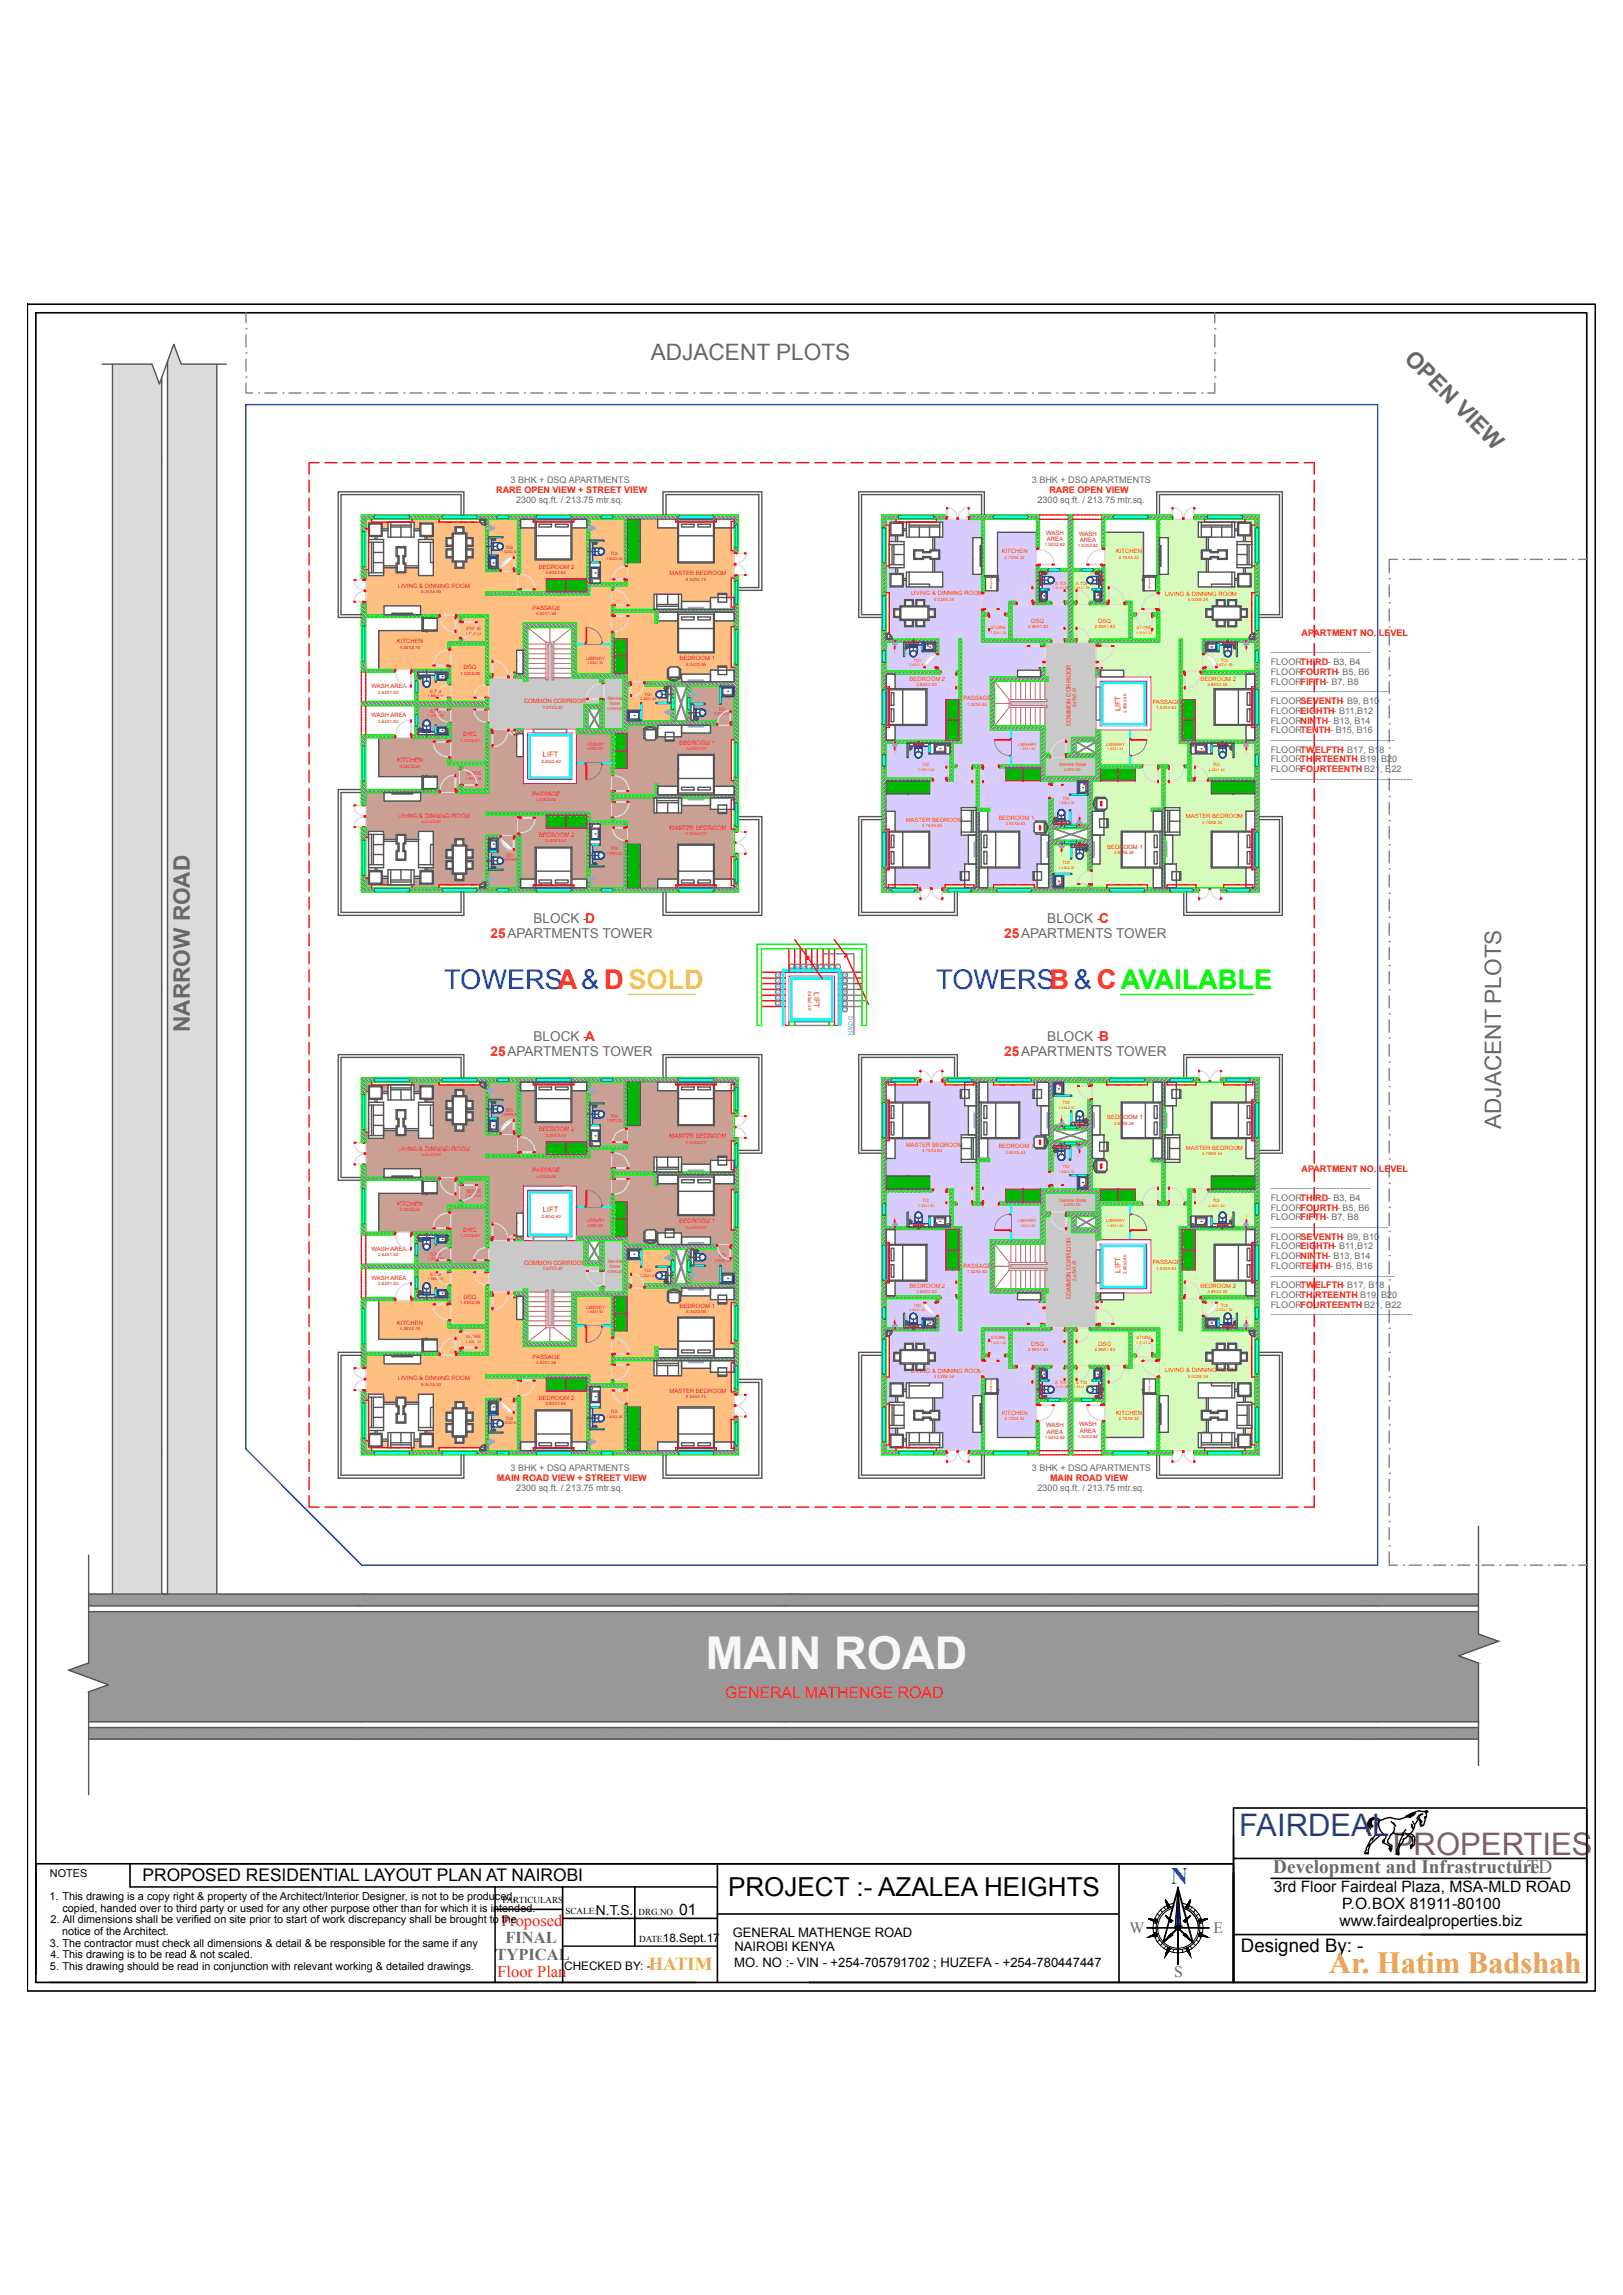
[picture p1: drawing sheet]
<svg xmlns="http://www.w3.org/2000/svg" width="297mm" height="420mm" viewBox="0 0 297 420" stroke-linecap="round" stroke-linejoin="round" font-family="sans-serif">
<defs><g id="words">
<text font-size="8.3" fill="#f7f7f7" x="129.2" y="305.4">MAIN ROAD</text>
<text font-size="5.7" fill="#29537a" x="226.7" y="336">FAIRDEAL</text>
<text font-size="5.7" fill="#82586a" x="254.9" y="339.4">PROPERTIES</text>
<text font-size="5.6" fill="#edab00" x="243.2" y="361.2">Ar. Hatim Badshah</text>
<g font-size="5" fill="#0433ff">
<text x="81.3" y="181.1">TOWERSA&amp; D SOLD</text>
<text x="171.3" y="181.1">TOWERSB &amp; CAVAILABLE</text>
</g>
<text font-size="4.8" x="133.2" y="347.1">PROJECT :- AZALEA HEIGHTS</text>
<text font-size="4.3" fill="#0433ff" x="214.3" y="344.8">N</text>
<g font-size="4.1" fill="#676767">
<text x="119.1" y="65.8">ADJACENT PLOTS</text>
<text x="256.8" y="65.9" transform="rotate(45 256.8 65.9)">OPEN VIEW</text>
<text x="34.7" y="188.9" transform="rotate(-90 34.7 188.9)">NARROW ROAD</text>
<text x="274.7" y="206.6" transform="rotate(-90 274.7 206.6)">ADJACENT PLOTS</text>
</g>
<g font-size="3.5" fill="#676767">
<text x="233" y="342.8">Development and Infrastructure</text>
<text x="277.6" y="342.8">LTD</text>
</g>
<text font-size="3.4" x="227.1" y="357.2">Designed By: -</text>
<text font-size="3.4" fill="#fac502" x="118.7" y="360.4">HATIM</text>
<text font-size="3.2" x="26.1" y="344.3">PROPOSED RESIDENTIAL LAYOUT PLAN AT NAIROBI</text>
<g font-size="3" fill="#ff2600">
<text x="91.7" y="352.5">Proposed</text>
<text x="91" y="361.7">Floor Plan</text>
</g>
<g font-size="3" fill="#676767">
<text x="90.7" y="358.6">TYPICAL</text>
<text x="92.5" y="355.6">FINAL</text>
</g>
<text font-size="2.9" fill="#ff2600" x="132.7" y="310.8">GENERAL MATHENGE ROAD</text>
<g font-size="2.9">
<text x="233.1" y="346.3">3rd Floor Fairdeal Plaza, MSA-MLD ROAD</text>
<text x="124.3" y="350.4">01</text>
<text x="245.1" y="352.4">www.fairdealproperties.biz</text>
<text x="245.6" y="349.3">P.O.BOX 81911-80100</text>
</g>
<g font-size="2.9" fill="#676767">
<text x="206.7" y="353.8">W</text>
<text x="222" y="353.8">E</text>
<text x="214.8" y="361.9">S</text>
</g>
<g font-size="2.5" fill="#ff2600">
<text x="89.8" y="171.6">25APARTMENTS TOWER</text>
<text x="183.8" y="171.6">25APARTMENTS TOWER</text>
<text x="89.8" y="193.2">25APARTMENTS TOWER</text>
<text x="183.8" y="193.2">25APARTMENTS TOWER</text>
</g>
<g font-size="2.5" fill="#676767">
<text x="97.6" y="168.9">BLOCK -D</text>
<text x="191.6" y="168.9">BLOCK -C</text>
<text x="97.6" y="190.5">BLOCK -A</text>
<text x="191.6" y="190.5">BLOCK -B</text>
</g>
<text font-size="2.5" x="109.1" y="350.4">N.T.S.</text>
<g font-size="2.4">
<text x="134.1" y="354.4">GENERAL MATHENGE ROAD</text>
<text x="134.4" y="359.9">MO. NO :- VIN - +254-705791702 ; HUZEFA - +254-780447447</text>
<text x="134.4" y="357">NAIROBI KENYA</text>
</g>
<g font-size="2.2">
<text x="121.3" y="355.5">18.Sept.17</text>
<text x="103.3" y="360.5">CHECKED BY: -</text>
</g>
<g font-size="2">
<text x="9.1" y="347.7">1. This drawing is a copy right &amp; property of the Architect/Interior Designer, is not to be produced,</text>
<text x="9.1" y="343.5">NOTES</text>
<text x="9.2" y="352">2. All dimensions shall be verified on site prior to start of work discrepancy shall be brought to the</text>
<text x="11.4" y="349.8">copied, handed over to third party or used for any other purpose other than for which it is intended.</text>
<text x="9.1" y="356.2">3. The contractor must check all dimensions &amp; detail &amp; be responsible for the same if any</text>
<text x="9.2" y="358.4">4. This drawing is to be read &amp; not scaled.</text>
<text x="11.3" y="354.1">notice of the Architect.</text>
<text x="9.1" y="360.5">5. This drawing should be read in conjunction with relevant working &amp; detailed drawings.</text>
</g>
<g font-size="1.7" fill="#676767">
<text x="93.4" y="88.5">3 BHK + DSQ APARTMENTS</text>
<text x="188.8" y="88.5">3 BHK + DSQ APARTMENTS</text>
<text x="94.5" y="92">2300 sq.ft. / 213.75 mtr.sq.</text>
<text x="189.9" y="92">2300 sq.ft. / 213.75 mtr.sq.</text>
<text x="232.6" y="119.9">---------------------------------</text>
<text x="232.5" y="121.8">FLOORTHIRD- B3, B4</text>
<text x="232.5" y="123.5">FLOORFOURTH- B5, B6</text>
<text x="232.5" y="125.3">FLOORFIFTH- B7, B8</text>
<text x="232.5" y="128.8">FLOORSEVENTH- B9, B10</text>
<text x="232.5" y="130.6">FLOOREIGHTH- B11,B12</text>
<text x="232.6" y="127">---------------------------------------</text>
<text x="232.5" y="132.4">FLOORNINTH- B13, B14</text>
<text x="232.5" y="134.2">FLOORTENTH- B15, B16</text>
<text x="232.5" y="137.7">FLOORTWELFTH- B17, B18</text>
<text x="232.6" y="135.9">-----------------------------------------</text>
<text x="232.5" y="139.5">FLOORTHIRTEENTH- B19, B20</text>
<text x="232.5" y="141.3">FLOORFOURTEENTH- B21, B22</text>
<text x="232.6" y="143.1">-----------------------------------------------</text>
<text x="232.5" y="219.8">FLOORTHIRD- B3, B4</text>
<text x="232.5" y="221.6">FLOORFOURTH- B5, B6</text>
<text x="232.6" y="218">---------------------------------</text>
<text x="232.5" y="223.4">FLOORFIFTH- B7, B8</text>
<text x="232.5" y="226.9">FLOORSEVENTH- B9, B10</text>
<text x="232.6" y="225.1">---------------------------------------</text>
<text x="232.5" y="228.6">FLOOREIGHTH- B11,B12</text>
<text x="232.5" y="230.4">FLOORNINTH- B13, B14</text>
<text x="232.5" y="232.2">FLOORTENTH- B15, B16</text>
<text x="232.6" y="234">-----------------------------------------</text>
<text x="232.5" y="235.8">FLOORTWELFTH- B17, B18</text>
<text x="232.5" y="237.5">FLOORTHIRTEENTH- B19, B20</text>
<text x="232.5" y="239.3">FLOORFOURTEENTH- B21, B22</text>
<text x="232.6" y="241.1">-----------------------------------------------</text>
<text x="93.4" y="269.2">3 BHK + DSQ APARTMENTS</text>
<text x="188.8" y="269.2">3 BHK + DSQ APARTMENTS</text>
<text x="94.5" y="272.8">2300 sq.ft. / 213.75 mtr.sq.</text>
<text x="189.9" y="272.8">2300 sq.ft. / 213.75 mtr.sq.</text>
</g>
<g font-size="1.7" fill="#ff2600">
<text x="90.8" y="90.3">RARE OPEN VIEW + STREET VIEW</text>
<text x="192" y="90.3">RARE OPEN VIEW</text>
<text x="238.2" y="116.4">APARTMENT NO. LEVEL</text>
<text x="238.2" y="214.5">APARTMENT NO. LEVEL</text>
<text x="90.9" y="271">MAIN ROAD VIEW + STREET VIEW</text>
<text x="192.2" y="271">MAIN ROAD VIEW</text>
</g>
<g font-size="1.7">
<text x="92" y="348.3">PARTICULARS</text>
<text x="103.5" y="350.4">SCALE:</text>
<text x="116.8" y="350.5">DRG.NO.</text>
<text x="117" y="355.5">DATE:</text>
</g>
<g font-size="1.4" fill="#ff2600">
<text x="205.1" y="130.2" transform="rotate(-90 205.1 130.2)">LIFT</text>
<text x="99.4" y="138.5">LIFT</text>
<text x="149" y="181.6" transform="rotate(90 149 181.6)">LIFT</text>
<text x="99.4" y="221.8">LIFT</text>
<text x="205.1" y="232.9" transform="rotate(-90 205.1 232.9)">LIFT</text>
</g>
<g font-size="1.1" fill="#ff2600">
<text x="183.3" y="101.2">KITCHEN</text>
<text x="191.4" y="97.9">WASH</text>
<text x="191.6" y="99">AREA</text>
<text x="197.5" y="98.1">WASH</text>
<text x="197.6" y="99.2">AREA</text>
<text x="204.2" y="101.2">KITCHEN</text>
<text x="72.9" y="107.6">LIVING &amp; DINNING ROOM</text>
<text x="98.6" y="104.1">BEDROOM 2</text>
<text x="122.5" y="105.3">MASTER BEDROOM</text>
<text x="97.5" y="111.6">PASSAGE</text>
<text x="166.7" y="109">LIVING &amp; DINNING ROOM</text>
<text x="188.7" y="113.9">DSQ</text>
<text x="201" y="113.9">DSQ</text>
<text x="213.2" y="109.1">LIVING &amp; DINNING ROOM</text>
<text x="72.6" y="117.7">KITCHEN</text>
<text x="68" y="125.9">WASH AREA</text>
<text x="84.8" y="122.5">DSQ</text>
<text x="124.3" y="120.9">BEDROOM 1</text>
<text x="166.5" y="124.6">BEDROOM 2</text>
<text x="219.7" y="124.6">BEDROOM 2</text>
<text x="68" y="131.2">WASH AREA</text>
<text x="95.9" y="128.7">COMMON CORRIDOR</text>
<text x="176.3" y="128.1">PASSAGE</text>
<text x="211" y="128.9">PASSAGE</text>
<text x="84.8" y="134.8">DSQ</text>
<text x="124.3" y="136.4">BEDROOM 1</text>
<text x="196" y="132.8" transform="rotate(-90 196 132.8)">COMMON CORRIDOR</text>
<text x="72.6" y="139.5">KITCHEN</text>
<text x="72.9" y="149.6">LIVING &amp; DINNING ROOM</text>
<text x="97.5" y="145.7">PASSAGE</text>
<text x="217" y="149.8">MASTER BEDROOM</text>
<text x="98.6" y="153.2">BEDROOM 2</text>
<text x="122.5" y="151.9">MASTER BEDROOM</text>
<text x="165.7" y="150.4">MASTER BEDROOM</text>
<text x="182.8" y="150.1">BEDROOM 1</text>
<text x="202.6" y="155.4">BEDROOM 1</text>
<text x="98.6" y="207.1">BEDROOM 2</text>
<text x="122.5" y="208.3">MASTER BEDROOM</text>
<text x="165.7" y="209.9">MASTER BEDROOM</text>
<text x="202.6" y="204.9">BEDROOM 1</text>
<text x="72.9" y="210.6">LIVING &amp; DINNING ROOM</text>
<text x="97.5" y="214.6">PASSAGE</text>
<text x="182.8" y="210.1">BEDROOM 1</text>
<text x="217" y="210.4">MASTER BEDROOM</text>
<text x="72.6" y="220.7">KITCHEN</text>
<text x="84.8" y="225.5">DSQ</text>
<text x="124.3" y="223.9">BEDROOM 1</text>
<text x="68" y="228.9">WASH AREA</text>
<text x="95.9" y="231.5">COMMON CORRIDOR</text>
<text x="176.3" y="232.1">PASSAGE</text>
<text x="211" y="231.4">PASSAGE</text>
<text x="68" y="234.2">WASH AREA</text>
<text x="84.8" y="237.8">DSQ</text>
<text x="124.3" y="239.4">BEDROOM 1</text>
<text x="166.5" y="235.6">BEDROOM 2</text>
<text x="196" y="237.8" transform="rotate(-90 196 237.8)">COMMON CORRIDOR</text>
<text x="219.7" y="235.6">BEDROOM 2</text>
<text x="72.6" y="242.5">KITCHEN</text>
<text x="97.5" y="248.7">PASSAGE</text>
<text x="166.7" y="251.3">LIVING &amp; DINNING ROOM</text>
<text x="188.7" y="246.3">DSQ</text>
<text x="201" y="246.3">DSQ</text>
<text x="213.2" y="251.2">LIVING &amp; DINNING ROOM</text>
<text x="72.9" y="252.6">LIVING &amp; DINNING ROOM</text>
<text x="98.6" y="256.2">BEDROOM 2</text>
<text x="122.5" y="254.9">MASTER BEDROOM</text>
<text x="183.3" y="259">KITCHEN</text>
<text x="191.4" y="261.2">WASH</text>
<text x="191.6" y="262.3">AREA</text>
<text x="197.5" y="261">WASH</text>
<text x="197.6" y="262.2">AREA</text>
<text x="204.2" y="259">KITCHEN</text>
</g>
<text font-size="1.1" fill="#00fdff" x="155.2" y="186" transform="rotate(90 155.2 186)">DOWN</text>
<g font-size=".8" fill="#ff2600">
<text x="92.5" y="100.4">TOI</text>
<text x="111.7" y="101.6">TOI</text>
<text x="191.2" y="100">1.52X2.62</text>
<text x="197.2" y="100.2">1.52X2.62</text>
<text x="99.8" y="105">3.50X3.84</text>
<text x="125.5" y="106.3">6.34X4.75</text>
<text x="183.8" y="102.2">2.75X4.32</text>
<text x="193.1" y="107">S.TOI</text>
<text x="196.9" y="107">S.TOI</text>
<text x="204.7" y="102.2">2.75X4.32</text>
<text x="77.1" y="108.5">6.34X5.03</text>
<text x="98.1" y="112.5">4.63X1.52</text>
<text x="170.9" y="109.9">5.03X6.34</text>
<text x="217.4" y="110">5.03X6.34</text>
<text x="73.2" y="118.7">4.32X2.75</text>
<text x="85.3" y="115.3">STORE</text>
<text x="181.3" y="115.1">STORE</text>
<text x="188.1" y="114.9">2.99X1.83</text>
<text x="200.4" y="114.9">2.99X1.83</text>
<text x="208" y="115.1">STORE</text>
<text x="84.2" y="123.5">1.83X2.99</text>
<text x="107.2" y="120.7">LIBRARY</text>
<text x="125.6" y="121.8">6.34X3.65</text>
<text x="167.2" y="121.1">TOI</text>
<text x="167.7" y="125.6">3.84X3.50</text>
<text x="220.9" y="125.6">3.84X3.50</text>
<text x="223.4" y="121.1">TOI</text>
<text x="69.2" y="126.9">2.62X1.52</text>
<text x="78.7" y="126.8">S.TOI</text>
<text x="78.7" y="130.4">S.TOI</text>
<text x="99.3" y="129.7">7.07X2.47</text>
<text x="111.2" y="128.1">Service</text>
<text x="111.6" y="129.1">Store</text>
<text x="117.9" y="127.3">TOI</text>
<text x="131.5" y="130.1">TOI</text>
<text x="177" y="129.1">1.52X4.63</text>
<text x="196.9" y="129.5" transform="rotate(-90 196.9 129.5)">2.47X7.07</text>
<text x="206.2" y="130.5" transform="rotate(-90 206.2 130.5)">2.40x2.40</text>
<text x="211.6" y="129.8">1.83X4.63</text>
<text x="69.2" y="132.3">2.62X1.52</text>
<text x="84.2" y="135.7">1.83X2.99</text>
<text x="107.2" y="136.5">LIBRARY</text>
<text x="125.6" y="137.3">6.34X3.65</text>
<text x="186.3" y="136.5">LIBRARY</text>
<text x="202.4" y="136.5">LIBRARY</text>
<text x="73.2" y="140.5">4.32X2.75</text>
<text x="85.3" y="141.9">STORE</text>
<text x="99.1" y="139.6">2.40x2.40</text>
<text x="168.7" y="140.2">TOI</text>
<text x="193.9" y="140.2">Service Store</text>
<text x="221.9" y="140.2">TOI</text>
<text x="98.1" y="146.6">4.63X1.52</text>
<text x="194.4" y="146.4">TOI</text>
<text x="77.1" y="150.6">6.34X5.03</text>
<text x="99.8" y="154.1">3.50X3.84</text>
<text x="111.7" y="155.6">TOI</text>
<text x="125.5" y="152.9">6.34X4.75</text>
<text x="168.7" y="151.3">4.75X5.63</text>
<text x="184" y="151.1">3.65X5.63</text>
<text x="220" y="150.8">4.75X6.34</text>
<text x="92.5" y="156.8">TOI</text>
<text x="194.4" y="158.2">TOI</text>
<text x="203.8" y="156.3">3.65X6.34</text>
<text x="147.9" y="181.3" transform="rotate(90 147.9 181.3)">2.40x2.40</text>
<text x="92.5" y="203.4">TOI</text>
<text x="194.4" y="202">TOI</text>
<text x="99.8" y="208">3.50X3.84</text>
<text x="111.7" y="204.6">TOI</text>
<text x="125.5" y="209.3">6.34X4.75</text>
<text x="203.8" y="205.8">3.65X6.34</text>
<text x="77.1" y="211.5">6.34X5.03</text>
<text x="98.1" y="215.5">4.63X1.52</text>
<text x="168.7" y="210.8">4.75X5.63</text>
<text x="184" y="211.1">3.65X5.63</text>
<text x="194.4" y="213.8">TOI</text>
<text x="220" y="211.4">4.75X6.34</text>
<text x="73.2" y="221.7">4.32X2.75</text>
<text x="85.3" y="218.3">STORE</text>
<text x="168.7" y="220">TOI</text>
<text x="193.9" y="220">Service Store</text>
<text x="221.9" y="220">TOI</text>
<text x="84.2" y="226.4">1.83X2.99</text>
<text x="99.1" y="222.9">2.40x2.40</text>
<text x="107.2" y="223.7">LIBRARY</text>
<text x="125.6" y="224.8">6.34X3.65</text>
<text x="186.3" y="223.7">LIBRARY</text>
<text x="202.4" y="223.7">LIBRARY</text>
<text x="69.2" y="229.9">2.62X1.52</text>
<text x="78.7" y="233.4">S.TOI</text>
<text x="78.7" y="229.8">S.TOI</text>
<text x="99.3" y="232.5">7.07X2.47</text>
<text x="111.2" y="231.1">Service</text>
<text x="111.6" y="232.1">Store</text>
<text x="117.9" y="232.8">TOI</text>
<text x="131.5" y="230.1">TOI</text>
<text x="177" y="233.1">1.52X4.63</text>
<text x="206.2" y="233.2" transform="rotate(-90 206.2 233.2)">2.40x2.40</text>
<text x="211.6" y="232.3">1.83X4.63</text>
<text x="69.2" y="235.3">2.62X1.52</text>
<text x="84.2" y="238.7">1.83X2.99</text>
<text x="107.2" y="239.5">LIBRARY</text>
<text x="167.2" y="239.1">TOI</text>
<text x="167.7" y="236.6">3.84X3.50</text>
<text x="196.9" y="234.4" transform="rotate(-90 196.9 234.4)">2.47X7.07</text>
<text x="220.9" y="236.6">3.84X3.50</text>
<text x="223.4" y="239.1">TOI</text>
<text x="73.2" y="243.5">4.32X2.75</text>
<text x="85.3" y="244.9">STORE</text>
<text x="125.6" y="240.3">6.34X3.65</text>
<text x="181.3" y="245.1">STORE</text>
<text x="208" y="245.1">STORE</text>
<text x="98.1" y="249.6">4.63X1.52</text>
<text x="188.1" y="247.2">2.99X1.83</text>
<text x="200.4" y="247.2">2.99X1.83</text>
<text x="77.1" y="253.6">6.34X5.03</text>
<text x="99.8" y="257.1">3.50X3.84</text>
<text x="125.5" y="255.9">6.34X4.75</text>
<text x="170.9" y="252.2">5.03X6.34</text>
<text x="193.1" y="253.2">S.TOI</text>
<text x="196.9" y="253.2">S.TOI</text>
<text x="217.4" y="252.1">5.03X6.34</text>
<text x="92.5" y="259.8">TOI</text>
<text x="111.7" y="258.6">TOI</text>
<text x="183.8" y="259.9">2.75X4.32</text>
<text x="191.2" y="263.3">1.52X2.62</text>
<text x="197.2" y="263.2">1.52X2.62</text>
<text x="204.7" y="259.9">2.75X4.32</text>
</g>
<g font-size=".8" fill="#00fdff">
<text x="142.1" y="178.2" transform="rotate(90 142.1 178.2)">6</text>
<text x="142.1" y="179.3" transform="rotate(90 142.1 179.3)">5</text>
<text x="144.6" y="176.7" transform="rotate(90 144.6 176.7)">7</text>
<text x="145.7" y="176.7" transform="rotate(90 145.7 176.7)">8</text>
<text x="146.8" y="176.7" transform="rotate(90 146.8 176.7)">9</text>
<text x="147.8" y="176.5" transform="rotate(90 147.8 176.5)">10</text>
<text x="148.8" y="176.5" transform="rotate(90 148.8 176.5)">11</text>
<text x="149.9" y="176.5" transform="rotate(90 149.9 176.5)">12</text>
<text x="150.9" y="176.5" transform="rotate(90 150.9 176.5)">13</text>
<text x="152" y="176.5" transform="rotate(90 152 176.5)">14</text>
<text x="152.8" y="176.5" transform="rotate(90 152.8 176.5)">15</text>
<text x="154.4" y="178" transform="rotate(90 154.4 178)">16</text>
<text x="154.4" y="179.1" transform="rotate(90 154.4 179.1)">17</text>
<text x="142.1" y="180.3" transform="rotate(90 142.1 180.3)">4</text>
<text x="142.1" y="181.4" transform="rotate(90 142.1 181.4)">3</text>
<text x="142.1" y="182.4" transform="rotate(90 142.1 182.4)">2</text>
<text x="142.1" y="183.5" transform="rotate(90 142.1 183.5)">1</text>
<text x="154.4" y="180.1" transform="rotate(90 154.4 180.1)">18</text>
<text x="154.4" y="181.2" transform="rotate(90 154.4 181.2)">19</text>
<text x="154.4" y="182.2" transform="rotate(90 154.4 182.2)">20</text>
<text x="154.4" y="183.3" transform="rotate(90 154.4 183.3)">21</text>
<text x="154.4" y="184.3" transform="rotate(90 154.4 184.3)">22</text>
</g>
<g font-size=".7" fill="#ff2600">
<text x="91.8" y="101.2">1.52X2.62</text>
<text x="111" y="102.4">1.83X3.35</text>
<text x="192.7" y="107.8">1.31X1.59</text>
<text x="196.5" y="107.8">1.31X1.59</text>
<text x="85.2" y="116.1">1.22X1.31</text>
<text x="181.2" y="116">1.31X1.22</text>
<text x="207.9" y="116">1.31X1.22</text>
<text x="107.4" y="121.5">1.83X1.52</text>
<text x="166.4" y="121.9">2.62X1.52</text>
<text x="222.6" y="121.9">2.62X1.52</text>
<text x="78.3" y="127.6">1.59X1.31</text>
<text x="78.3" y="131.2">1.59X1.31</text>
<text x="111.1" y="129.9">1.00X2.47</text>
<text x="117.2" y="128.2">2.32X1.83</text>
<text x="130.8" y="130.9">2.32X1.83</text>
<text x="107.4" y="137.3">1.83X1.52</text>
<text x="186.5" y="137.3">1.52X1.83</text>
<text x="202.6" y="137.3">1.52X1.83</text>
<text x="85.2" y="142.8">1.22X1.31</text>
<text x="168" y="141">3.35X1.83</text>
<text x="194.7" y="141.1">2.47X1.00</text>
<text x="221.2" y="141">3.35X1.83</text>
<text x="193.7" y="147.2">1.83X2.32</text>
<text x="91.8" y="157.6">1.52X2.62</text>
<text x="111" y="156.4">1.83X3.35</text>
<text x="193.7" y="159">1.83X2.32</text>
<text x="193.7" y="202.9">1.83X2.32</text>
<text x="91.8" y="204.2">1.52X2.62</text>
<text x="111" y="205.4">1.83X3.35</text>
<text x="193.7" y="214.6">1.83X2.32</text>
<text x="85.2" y="219.1">1.22X1.31</text>
<text x="168" y="220.8">3.35X1.83</text>
<text x="194.7" y="220.8">2.47X1.00</text>
<text x="221.2" y="220.8">3.35X1.83</text>
<text x="107.4" y="224.5">1.83X1.52</text>
<text x="186.5" y="224.5">1.52X1.83</text>
<text x="202.6" y="224.5">1.52X1.83</text>
<text x="78.3" y="230.6">1.59X1.31</text>
<text x="111.1" y="232.9">1.00X2.47</text>
<text x="117.2" y="233.6">2.32X1.83</text>
<text x="130.8" y="230.9">2.32X1.83</text>
<text x="78.3" y="234.2">1.59X1.31</text>
<text x="166.4" y="240">2.62X1.52</text>
<text x="222.6" y="240">2.62X1.52</text>
<text x="85.2" y="245.8">1.22X1.31</text>
<text x="107.4" y="240.3">1.83X1.52</text>
<text x="181.2" y="245.9">1.31X1.22</text>
<text x="207.9" y="245.9">1.31X1.22</text>
<text x="192.7" y="254">1.31X1.59</text>
<text x="196.5" y="254">1.31X1.59</text>
<text x="91.8" y="260.6">1.52X2.62</text>
<text x="111" y="259.4">1.83X3.35</text>
</g>
<g font-size=".4" fill="#ff2600">
<text x="181.5" y="107.9" transform="rotate(-90 181.5 107.9)">Refrigerator</text>
<text x="210.4" y="107.9" transform="rotate(-90 210.4 107.9)">Refrigerator</text>
<text x="190.6" y="109.9" transform="rotate(-90 190.6 109.9)">N</text>
<text x="201.4" y="109.9" transform="rotate(-90 201.4 109.9)">N</text>
<text x="171" y="117.7" transform="rotate(-180 171 117.7)">N</text>
<text x="221" y="117.7" transform="rotate(-180 221 117.7)">N</text>
<text x="173.7" y="136.2" transform="rotate(-180 173.7 136.2)">N</text>
<text x="218.4" y="136.2" transform="rotate(-180 218.4 136.2)">N</text>
<text x="198.7" y="144.9" transform="rotate(90 198.7 144.9)">N</text>
<text x="194.2" y="160.2" transform="rotate(90 194.2 160.2)">N</text>
<text x="194.2" y="200" transform="rotate(90 194.2 200)">N</text>
<text x="198.7" y="215.4" transform="rotate(90 198.7 215.4)">N</text>
<text x="173.7" y="224" transform="rotate(-180 173.7 224)">N</text>
<text x="218.4" y="224" transform="rotate(-180 218.4 224)">N</text>
<text x="171" y="242.6" transform="rotate(-180 171 242.6)">N</text>
<text x="221" y="242.6" transform="rotate(-180 221 242.6)">N</text>
<text x="190.6" y="250.9" transform="rotate(-90 190.6 250.9)">N</text>
<text x="201.4" y="250.9" transform="rotate(-90 201.4 250.9)">N</text>
<text x="181.5" y="254.7" transform="rotate(-90 181.5 254.7)">Refrigerator</text>
<text x="210.4" y="254.7" transform="rotate(-90 210.4 254.7)">Refrigerator</text>
</g>
<g font-size=".3" fill="#ff2600">
<text x="190.5" y="105.3" transform="rotate(90 190.5 105.3)">Flushing Cistern</text>
<text x="191.3" y="105.1">@12&quot; h.t.</text>
<text x="191.6" y="104.8">H.F.</text>
<text x="199.5" y="105.1">@12&quot; h.t.</text>
<text x="199.8" y="104.8">H.F.</text>
<text x="201.2" y="105.3" transform="rotate(90 201.2 105.3)">Flushing Cistern</text>
<text x="190.8" y="108.2" transform="rotate(90 190.8 108.2)">Basin</text>
<text x="191.2" y="108.3" transform="rotate(90 191.2 108.3)">Not selected</text>
<text x="200.4" y="108.3" transform="rotate(90 200.4 108.3)">Not selected</text>
<text x="200.8" y="108.2" transform="rotate(90 200.8 108.2)">Basin</text>
<text x="163.9" y="119.6" transform="rotate(-90 163.9 119.6)">Shower</text>
<text x="165.8" y="119.3" transform="rotate(-90 165.8 119.3)">H.F.</text>
<text x="166.1" y="119.6" transform="rotate(-90 166.1 119.6)">@12&quot; h.t.</text>
<text x="166.2" y="117.9">Flushing Cistern</text>
<text x="169.7" y="118.4">Basin</text>
<text x="169.8" y="118.8">Not selected</text>
<text x="221.1" y="118.8">Not selected</text>
<text x="221.3" y="118.4">Basin</text>
<text x="223.8" y="117.9">Flushing Cistern</text>
<text x="225.9" y="119.3" transform="rotate(-90 225.9 119.3)">H.F.</text>
<text x="226.1" y="119.6" transform="rotate(-90 226.1 119.6)">@12&quot; h.t.</text>
<text x="228.1" y="119.6" transform="rotate(-90 228.1 119.6)">Shower</text>
<text x="166.4" y="137.8" transform="rotate(-90 166.4 137.8)">H.F.</text>
<text x="167.2" y="136.4">Flushing Cistern</text>
<text x="170.9" y="136.9">Basin</text>
<text x="171.4" y="137.4">Not selected</text>
<text x="219.1" y="137.4">Not selected</text>
<text x="220.5" y="136.9">Basin</text>
<text x="222.8" y="136.4">Flushing Cistern</text>
<text x="225.2" y="137.8" transform="rotate(-90 225.2 137.8)">H.F.</text>
<text x="163.9" y="138.1" transform="rotate(-90 163.9 138.1)">Shower</text>
<text x="166.7" y="138.1" transform="rotate(-90 166.7 138.1)">@12&quot; h.t.</text>
<text x="198.4" y="143.8" transform="rotate(-90 198.4 143.8)">Basin</text>
<text x="225.5" y="138.1" transform="rotate(-90 225.5 138.1)">@12&quot; h.t.</text>
<text x="228.1" y="138.1" transform="rotate(-90 228.1 138.1)">Shower</text>
<text x="193" y="149.4" transform="rotate(-90 193 149.4)">H.F.</text>
<text x="193.3" y="149.7" transform="rotate(-90 193.3 149.7)">@12&quot; h.t.</text>
<text x="197.5" y="149.6" transform="rotate(-90 197.5 149.6)">Shower</text>
<text x="197.8" y="144.8" transform="rotate(-90 197.8 144.8)">Not selected</text>
<text x="193.3" y="150.5">Flushing Cistern</text>
<text x="198.5" y="155.6" transform="rotate(90 198.5 155.6)">@12&quot; h.t.</text>
<text x="198.5" y="154.8" transform="rotate(-180 198.5 154.8)">Flushing Cistern</text>
<text x="198.8" y="155.9" transform="rotate(90 198.8 155.9)">H.F.</text>
<text x="193.4" y="161.9" transform="rotate(-90 193.4 161.9)">Not selected</text>
<text x="194" y="162" transform="rotate(-90 194 162)">Basin</text>
<text x="194.4" y="156.7" transform="rotate(-90 194.4 156.7)">Shower</text>
<text x="193.4" y="199.9" transform="rotate(-90 193.4 199.9)">Not selected</text>
<text x="194" y="198.9" transform="rotate(-90 194 198.9)">Basin</text>
<text x="198.5" y="203.8" transform="rotate(90 198.5 203.8)">@12&quot; h.t.</text>
<text x="194.4" y="204.6" transform="rotate(-90 194.4 204.6)">Shower</text>
<text x="198.5" y="205.5" transform="rotate(-180 198.5 205.5)">Flushing Cistern</text>
<text x="198.8" y="204.1" transform="rotate(90 198.8 204.1)">H.F.</text>
<text x="193" y="211.5" transform="rotate(-90 193 211.5)">H.F.</text>
<text x="193.3" y="210.1">Flushing Cistern</text>
<text x="193.3" y="211.8" transform="rotate(-90 193.3 211.8)">@12&quot; h.t.</text>
<text x="197.5" y="211.8" transform="rotate(-90 197.5 211.8)">Shower</text>
<text x="197.8" y="217" transform="rotate(-90 197.8 217)">Not selected</text>
<text x="198.4" y="217.1" transform="rotate(-90 198.4 217.1)">Basin</text>
<text x="163.9" y="223.2" transform="rotate(-90 163.9 223.2)">Shower</text>
<text x="166.4" y="223.1" transform="rotate(-90 166.4 223.1)">H.F.</text>
<text x="166.7" y="223.4" transform="rotate(-90 166.7 223.4)">@12&quot; h.t.</text>
<text x="167.2" y="224.2">Flushing Cistern</text>
<text x="170.9" y="223.8">Basin</text>
<text x="171.4" y="223.2">Not selected</text>
<text x="219.1" y="223.2">Not selected</text>
<text x="220.5" y="223.8">Basin</text>
<text x="222.8" y="224.2">Flushing Cistern</text>
<text x="225.2" y="223.1" transform="rotate(-90 225.2 223.1)">H.F.</text>
<text x="225.5" y="223.4" transform="rotate(-90 225.5 223.4)">@12&quot; h.t.</text>
<text x="228.1" y="223.2" transform="rotate(-90 228.1 223.2)">Shower</text>
<text x="163.9" y="241.7" transform="rotate(-90 163.9 241.7)">Shower</text>
<text x="165.8" y="241.6" transform="rotate(-90 165.8 241.6)">H.F.</text>
<text x="166.1" y="241.9" transform="rotate(-90 166.1 241.9)">@12&quot; h.t.</text>
<text x="166.2" y="242.7">Flushing Cistern</text>
<text x="169.7" y="242.3">Basin</text>
<text x="169.8" y="241.9">Not selected</text>
<text x="221.1" y="241.9">Not selected</text>
<text x="221.3" y="242.3">Basin</text>
<text x="223.8" y="242.7">Flushing Cistern</text>
<text x="225.9" y="241.6" transform="rotate(-90 225.9 241.6)">H.F.</text>
<text x="226.1" y="241.9" transform="rotate(-90 226.1 241.9)">@12&quot; h.t.</text>
<text x="228.1" y="241.7" transform="rotate(-90 228.1 241.7)">Shower</text>
<text x="190.8" y="251.8" transform="rotate(90 190.8 251.8)">Basin</text>
<text x="191.2" y="250.8" transform="rotate(90 191.2 250.8)">Not selected</text>
<text x="200.4" y="250.8" transform="rotate(90 200.4 250.8)">Not selected</text>
<text x="200.8" y="251.8" transform="rotate(90 200.8 251.8)">Basin</text>
<text x="190.5" y="253.5" transform="rotate(90 190.5 253.5)">Flushing Cistern</text>
<text x="191.3" y="255.8">@12&quot; h.t.</text>
<text x="191.6" y="255.5">H.F.</text>
<text x="199.5" y="255.8">@12&quot; h.t.</text>
<text x="199.8" y="255.5">H.F.</text>
<text x="201.2" y="253.5" transform="rotate(90 201.2 253.5)">Flushing Cistern</text>
</g>
</g></defs>
<g fill="#c9c9c9" stroke="#c9c9c9" stroke-width=".18">
<path d="M104.7 124h5.1z"/>
<path d="M100.3 117.9l.7 6.5h-.7z"/>
<path d="M100.3 117.9h.7v6.5z"/>
<path d="M96.6 124l3.3 .4h-3.3z"/>
<path d="M96.6 124h3.3v.4z"/>
<path d="M101.4 124l8.4 .4h-8.4z"/>
<path d="M101.4 124h8.4v.4z"/>
<path d="M96.6 124.4l13.2 .2h-13.2z"/>
<path d="M96.6 124.4h13.2v.2z"/>
<path d="M89.4 124l6.4 .6h-6.4z"/>
<path d="M89.4 124h6.4v.6z"/>
<path d="M110.5 124l3.5 .9h-3.5z"/>
<path d="M110.5 124h3.5v.9z"/>
<path d="M89.4 124.6l20.4 .3h-20.4z"/>
<path d="M89.4 124.6h20.4v.3z"/>
<path d="M89.4 124.9l20.8 .2h-20.8z"/>
<path d="M89.4 124.9h20.8v.2z"/>
<path d="M89.4 125.1h20.9z"/>
<path d="M110.5 124.9l3.5 .3h-3.5z"/>
<path d="M110.5 124.9h3.5v.3z"/>
<path d="M89.4 125.1l21.1 .1z"/>
<path d="M110.5 125.2l3.5 2.6h-3.5z"/>
<path d="M110.5 125.2h3.5v2.6z"/>
<path d="M89.4 125.2l21.1 2.6h-21.1z"/>
<path d="M89.4 125.2h21.1v2.6z"/>
<path d="M89.4 127.8h21.1z"/>
<path d="M107.7 127.8l2.8 .1z"/>
<path d="M107.6 127.9h2.9z"/>
<path d="M109.9 127.9h.6z"/>
<path d="M109.9 127.9h.3z"/>
<path d="M110.2 127.9h.3z"/>
<path d="M107.7 127.9h2.1z"/>
<path d="M89.4 127.8l17.9 .1h-17.9z"/>
<path d="M89.4 127.8h17.9v.1z"/>
<path d="M89.4 127.9h21.1z"/>
<path d="M110.3 127.9h.2z"/>
<path d="M89.4 127.9h20.8z"/>
<path d="M110.5 127.8l3.5 .3h-3.5z"/>
<path d="M110.5 127.8h3.5v.3z"/>
<path d="M89.4 127.9l21.1 .2h-21.1z"/>
<path d="M89.4 127.9h21.1v.2z"/>
<path d="M89.4 128.1l20.4 .8h-20.4z"/>
<path d="M89.4 128.1h20.4v.8z"/>
<path d="M89.4 128.9l17.5 .8h-17.5z"/>
<path d="M89.4 128.9h17.5v.8z"/>
<path d="M89.4 129.7l17.5 2.6h-17.5z"/>
<path d="M89.4 129.7h17.5v2.6z"/>
<path d="M89.4 132.3l17.5 1.1h-17.5z"/>
<path d="M89.4 132.3h17.5v1.1z"/>
<path d="M89.9 133.4h3.2z"/>
<path d="M89.9 133.4h4.3z"/>
<path d="M110.5 128.1l3.5 5.3h-3.5z"/>
<path d="M110.5 128.1h3.5v5.3z"/>
<path d="M103.7 133.4h3.2z"/>
<path d="M191.2 218.4h9.4z"/>
<path d="M191.2 218.4l9.4 3.4h-9.4z"/>
<path d="M191.2 218.4h9.4v3.4z"/>
<path d="M192.2 221.8l3 .2h-3z"/>
<path d="M192.2 221.8h3v.2z"/>
<path d="M195.1 222l.1 .1z"/>
<path d="M192.2 222l2.9 .1z"/>
<path d="M192.2 222.1l2.9 .1z"/>
<path d="M192.2 222.2h2.9z"/>
<path d="M195.1 222.1l.1 .1z"/>
<path d="M192.1 222.2h3z"/>
<path d="M195.1 222.2h.1z"/>
<path d="M192.1 222.2l3.1 .3h-3.1z"/>
<path d="M192.1 222.2h3.1v.3z"/>
<path d="M195.1 222.5l.1 .1z"/>
<path d="M192.1 222.5l3 .1z"/>
<path d="M195.1 222.6h.1z"/>
<path d="M192.1 222.6h3z"/>
<path d="M195.1 222.6l1 2.1h-1z"/>
<path d="M195.1 222.6h1v2.1z"/>
<path d="M191.2 222.6l3.9 2.1h-3.9z"/>
<path d="M191.2 222.6h3.9v2.1z"/>
<path d="M195.1 224.7l1 .1z"/>
<path d="M195 224.7l.1 .1z"/>
<path d="M195.1 224.8l1 .3h-1z"/>
<path d="M195.1 224.8h1v.3z"/>
<path d="M191.2 224.7l3.8 .4h-3.8z"/>
<path d="M191.2 224.7h3.8v.4z"/>
<path d="M191.2 225.1l4.9 .5h-4.9z"/>
<path d="M191.2 225.1h4.9v.5z"/>
<path d="M191.2 225.6l9.4 1.3h-9.4z"/>
<path d="M191.2 225.6h9.4v1.3z"/>
<path d="M191.2 226.9l9.4 .8h-9.4z"/>
<path d="M191.2 226.9h9.4v.8z"/>
<path d="M191.2 227.7l9.4 1h-9.4z"/>
<path d="M191.2 227.7h9.4v1z"/>
<path d="M191.2 228.7l9.4 2.3h-9.4z"/>
<path d="M191.2 228.7h9.4v2.3z"/>
<path d="M191.6 231l9 .4h-9z"/>
<path d="M191.6 231h9v.4z"/>
<path d="M185 231.4l15.6 .7h-15.6z"/>
<path d="M185 231.4h15.6v.7z"/>
<path d="M191.6 232.1l9 .4h-9z"/>
<path d="M191.6 232.1h9v.4z"/>
<path d="M191.2 232.5l9.4 2.3h-9.4z"/>
<path d="M191.2 232.5h9.4v2.3z"/>
<path d="M191.2 234.8l9.4 1h-9.4z"/>
<path d="M191.2 234.8h9.4v1z"/>
<path d="M191.8 235.8l8.8 .8h-8.8z"/>
<path d="M191.8 235.8h8.8v.8z"/>
<path d="M191.2 236.6l9.4 1.6h-9.4z"/>
<path d="M191.2 236.6h9.4v1.6z"/>
<path d="M191.2 238.2l9.4 1.1h-9.4z"/>
<path d="M191.2 238.2h9.4v1.1z"/>
<path d="M191.2 239.3l9.4 3.1h-9.4z"/>
<path d="M191.2 239.3h9.4v3.1z"/>
<path d="M191.2 242.4l9.4 .6h-9.4z"/>
<path d="M191.2 242.4h9.4v.6z"/>
<path d="M103.7 227h3.2z"/>
<path d="M105.5 227h1.4z"/>
<path d="M89.9 227h4.3z"/>
<path d="M89.4 227l17.5 1.2h-17.5z"/>
<path d="M89.4 227h17.5v1.2z"/>
<path d="M89.4 228.2l17.5 2.6h-17.5z"/>
<path d="M89.4 228.2h17.5v2.6z"/>
<path d="M89.4 230.8l17.5 .8h-17.5z"/>
<path d="M89.4 230.8h17.5v.8z"/>
<path d="M110.5 227l3.5 5.4h-3.5z"/>
<path d="M110.5 227h3.5v5.4z"/>
<path d="M89.4 231.6l20.4 .8h-20.4z"/>
<path d="M89.4 231.6h20.4v.8z"/>
<path d="M89.4 232.4l21.1 .1h-21.1z"/>
<path d="M89.4 232.4h21.1v.1z"/>
<path d="M110.2 232.5h.3z"/>
<path d="M89.4 232.5h20.8z"/>
<path d="M89.4 232.5h21.1z"/>
<path d="M109.9 232.5h.3z"/>
<path d="M109.9 232.5l.3 .1z"/>
<path d="M110.2 232.5l.3 .1z"/>
<path d="M109.9 232.6h.3z"/>
<path d="M110.2 232.6h.3z"/>
<path d="M109.9 232.6h.6z"/>
<path d="M107.7 232.5l2.1 .1z"/>
<path d="M107.6 232.6h2.9z"/>
<path d="M107.7 232.6l2.8 .1z"/>
<path d="M89.4 232.5l17.9 .2h-17.9z"/>
<path d="M89.4 232.5h17.9v.2z"/>
<path d="M110.5 232.4l3.5 .3h-3.5z"/>
<path d="M110.5 232.4h3.5v.3z"/>
<path d="M89.4 232.7h21.1z"/>
<path d="M110.5 232.7l3.5 2.6h-3.5z"/>
<path d="M110.5 232.7h3.5v2.6z"/>
<path d="M89.4 232.7l21.1 2.6h-21.1z"/>
<path d="M89.4 232.7h21.1v2.6z"/>
<path d="M89.4 235.3l21.1 .1z"/>
<path d="M89.4 235.4l20.9 .1z"/>
<path d="M110.5 235.3l3.5 .3h-3.5z"/>
<path d="M110.5 235.3h3.5v.3z"/>
<path d="M89.4 235.5l20.8 .1h-20.8z"/>
<path d="M89.4 235.5h20.8v.1z"/>
<path d="M89.4 235.6l20.4 .3h-20.4z"/>
<path d="M89.4 235.6h20.4v.3z"/>
<path d="M96.6 235.9l13.2 .2h-13.2z"/>
<path d="M96.6 235.9h13.2v.2z"/>
<path d="M101.4 236.1l8.4 .3h-8.4z"/>
<path d="M101.4 236.1h8.4v.3z"/>
<path d="M96.6 236.1l3.3 .3h-3.3z"/>
<path d="M96.6 236.1h3.3v.3z"/>
<path d="M89.4 235.9l6.4 .5h-6.4z"/>
<path d="M89.4 235.9h6.4v.5z"/>
<path d="M110.5 235.6l3.5 .8h-3.5z"/>
<path d="M110.5 235.6h3.5v.8z"/>
<path d="M104.7 236.4h5.1z"/>
<path d="M100.3 236.1l.7 6.5h-.7z"/>
<path d="M100.3 236.1h.7v6.5z"/>
</g>
<g fill="#c9a093" stroke="#c9a093" stroke-width=".18">
<path d="M126.5 125.6l5.2 1.1h-5.2z"/>
<path d="M126.5 125.6h5.2v1.1z"/>
<path d="M126.8 126.7l4.9 .1h-4.9z"/>
<path d="M126.8 126.7h4.9v.1z"/>
<path d="M126.5 126.7l.3 .1h-.3z"/>
<path d="M126.5 126.7h.3v.1z"/>
<path d="M126.9 126.8h4.8z"/>
<path d="M127 126.8l4.7 .1z"/>
<path d="M127 126.9h4.7z"/>
<path d="M126.9 126.9h4.8z"/>
<path d="M126.8 126.9l4.9 .1z"/>
<path d="M126.8 127l.5 .1h-.5z"/>
<path d="M126.8 127h.5v.1z"/>
<path d="M126.5 126.9l.3 .2h-.3z"/>
<path d="M126.5 126.9h.3v.2z"/>
<path d="M127.4 127l4.3 .1h-4.3z"/>
<path d="M127.4 127h4.3v.1z"/>
<path d="M126.5 127.1h.8z"/>
<path d="M127.5 127.1h4.2z"/>
<path d="M127.5 127.1l4.2 .1z"/>
<path d="M127.5 127.2h4.2z"/>
<path d="M126.5 127.2l.8 .1z"/>
<path d="M127.4 127.2l4.3 .1h-4.3z"/>
<path d="M127.4 127.2h4.3v.1z"/>
<path d="M126.8 127.3h.5z"/>
<path d="M126.8 127.3l4.9 .1z"/>
<path d="M126.5 127.3l.3 .1h-.3z"/>
<path d="M126.5 127.3h.3v.1z"/>
<path d="M126.9 127.4h4.8z"/>
<path d="M127 127.4h4.7z"/>
<path d="M127 127.4l4.7 .1z"/>
<path d="M127 127.5h4.7z"/>
<path d="M126.9 127.5h4.8z"/>
<path d="M126.8 127.5l4.9 .1h-4.9z"/>
<path d="M126.8 127.5h4.9v.1z"/>
<path d="M126.5 127.5l.3 .1h-.3z"/>
<path d="M126.5 127.5h.3v.1z"/>
<path d="M126.5 127.6l5.2 1.1h-5.2z"/>
<path d="M126.5 127.6h5.2v1.1z"/>
<path d="M129.1 128.7l2.6 .2h-2.6z"/>
<path d="M129.1 128.7h2.6v.2z"/>
<path d="M131.9 127.5l2.5 1.4h-2.5z"/>
<path d="M131.9 127.5h2.5v1.4z"/>
<path d="M82.5 129.2l6.4 .5h-6.4z"/>
<path d="M82.5 129.2h6.4v.5z"/>
<path d="M76.5 129.2l5.5 .5h-5.5z"/>
<path d="M76.5 129.2h5.5v.5z"/>
<path d="M127 128.9l7.4 .9h-7.4z"/>
<path d="M127 128.9h7.4v.9z"/>
<path d="M128.5 129.8h5.9z"/>
<path d="M82.5 129.7l6.6 .1h-6.6z"/>
<path d="M82.5 129.7h6.6v.1z"/>
<path d="M76.5 129.7l5.7 .1h-5.7z"/>
<path d="M76.5 129.7h5.7v.1z"/>
<path d="M82.5 129.8h6.6z"/>
<path d="M76.5 129.8h5.7z"/>
<path d="M128.7 129.8h5.7z"/>
<path d="M89.1 129.8h.1z"/>
<path d="M82.5 129.8h4.2z"/>
<path d="M82.2 129.8h.1z"/>
<path d="M128.7 129.8l5.7 .1z"/>
<path d="M82.5 129.8l4.2 .1z"/>
<path d="M82.2 129.8l.3 .1z"/>
<path d="M89.1 129.8l.3 .1z"/>
<path d="M82.5 129.9h4.2z"/>
<path d="M82.2 129.9h.3z"/>
<path d="M76.5 129.8l3.3 .1z"/>
<path d="M128.9 129.9h5.5z"/>
<path d="M82.5 129.9h6.9z"/>
<path d="M76.5 129.9h6z"/>
<path d="M129 129.9l5.4 .1z"/>
<path d="M129 130h4.6z"/>
<path d="M129 130l4.6 .1h-4.5z"/>
<path d="M129 130h4.6v.1z"/>
<path d="M129.1 130.1l4.5 .2h-4.4z"/>
<path d="M129.1 130.1h4.5v.2z"/>
<path d="M133.7 130l.7 .3h-.7z"/>
<path d="M133.7 130h.7v.3z"/>
<path d="M133.7 130.3h.7z"/>
<path d="M129.2 130.3h4.4z"/>
<path d="M129.2 130.3l4.4 .1z"/>
<path d="M127.3 129.8l.1 .6z"/>
<path d="M129.2 130.4l4.4 .1h-4.4z"/>
<path d="M129.2 130.4h4.4v.1z"/>
<path d="M129.2 130.5l4.4 .1h-4.4z"/>
<path d="M129.2 130.5h4.4v.1z"/>
<path d="M129.2 130.6l4.4 .1h-4.5z"/>
<path d="M129.2 130.6h4.4v.1z"/>
<path d="M129.1 130.7l4.5 .1h-4.6z"/>
<path d="M129.1 130.7l4.5 .1z"/>
<path d="M129 130.8l4.6 .1h-4.6z"/>
<path d="M129 130.8h4.6v.1z"/>
<path d="M128.9 131h4.7z"/>
<path d="M129 130.9l4.6 .1z"/>
<path d="M128.7 131.1h4.9z"/>
<path d="M128.9 131l4.7 .1z"/>
<path d="M128.5 131.1h5.1z"/>
<path d="M127.3 130.4l.1 .7z"/>
<path d="M127 131.1l6.6 .2h-6.6z"/>
<path d="M127 131.1h6.6v.2z"/>
<path d="M127.4 131.3h6.2z"/>
<path d="M127 131.3h.3z"/>
<path d="M127 131.3h.4z"/>
<path d="M127.5 131.3l6.1 .1z"/>
<path d="M127 131.3l.2 .1z"/>
<path d="M127.5 131.4h6.1z"/>
<path d="M127 131.4h.2z"/>
<path d="M127 131.4l.2 .1z"/>
<path d="M127.6 131.4l6 .1z"/>
<path d="M127 131.5h.2z"/>
<path d="M127.6 131.5h6z"/>
<path d="M127 131.5h.1z"/>
<path d="M127.6 131.5l6 .1z"/>
<path d="M127 131.5l.2 .1z"/>
<path d="M127.6 131.6h6z"/>
<path d="M127.6 131.6l6 .1z"/>
<path d="M127 131.7h.2z"/>
<path d="M127.5 131.7h6.1z"/>
<path d="M127.6 131.7h6z"/>
<path d="M76.5 129.9l6 1.8h-6z"/>
<path d="M76.5 129.9h6v1.8z"/>
<path d="M127 131.7h.3z"/>
<path d="M78.1 131.7h4.4z"/>
<path d="M76.5 131.7h1.4z"/>
<path d="M76.5 131.7h1.5z"/>
<path d="M127.4 131.7h6.2z"/>
<path d="M127.3 131.7h6.3z"/>
<path d="M78.2 131.7l4.3 .1z"/>
<path d="M76.5 131.7l1.3 .1z"/>
<path d="M78.4 131.8h4.1z"/>
<path d="M76.5 131.8h1.2z"/>
<path d="M76.5 131.8h1.3z"/>
<path d="M78.4 131.8l4.1 .1z"/>
<path d="M76.5 131.8l1.1 .1z"/>
<path d="M127 131.7l6.6 .2h-6.6z"/>
<path d="M127 131.7h6.6v.2z"/>
<path d="M133.7 130.3l.7 1.6h-.7z"/>
<path d="M133.7 130.3h.7v1.6z"/>
<path d="M78.6 131.9l3.9 .1h-3.9z"/>
<path d="M78.6 131.9h3.9v.1z"/>
<path d="M76.5 131.9l1 .1h-1z"/>
<path d="M76.5 131.9h1.1l-.1 .1z"/>
<path d="M133.7 131.9l.1 .2h-.1z"/>
<path d="M133.7 131.9h.1v.2z"/>
<path d="M131.2 131.9l2.4 .2h-2.4z"/>
<path d="M131.2 131.9h2.4v.2z"/>
<path d="M78.6 132l3.9 .1z"/>
<path d="M76.5 132l.9 .1z"/>
<path d="M76.5 132h1z"/>
<path d="M133.7 132.1l.1 .1z"/>
<path d="M82.5 129.9l6.9 2.3h-6.9z"/>
<path d="M82.5 129.9h6.9v2.3z"/>
<path d="M78.7 132.1l3.8 .1z"/>
<path d="M82.5 132.2h6.7z"/>
<path d="M78.7 132.2h3.6z"/>
<path d="M78.7 132.2l3.5 .1z"/>
<path d="M76.5 132.1l.9 .2h-.9z"/>
<path d="M76.5 132.1h.9v.2z"/>
<path d="M82.5 132.2l6.6 .1h-6.6z"/>
<path d="M82.5 132.2h6.6v.1z"/>
<path d="M78.7 132.3h3.5z"/>
<path d="M78.7 132.3l3.3 .1z"/>
<path d="M76.5 132.3l.9 .1h-.9z"/>
<path d="M76.5 132.3h.9v.1z"/>
<path d="M131.2 132.1l2.4 .3h-2.4z"/>
<path d="M131.2 132.1h2.4v.3z"/>
<path d="M133.7 132.2l.1 .2h-.1z"/>
<path d="M133.7 132.2h.1v.2z"/>
<path d="M133.7 132.4h.1z"/>
<path d="M131.2 132.4h2.5z"/>
<path d="M131.3 132.4l2.4 .1z"/>
<path d="M131.3 132.5l2.4 .1z"/>
<path d="M78.7 132.4l3.3 .3h-3.3z"/>
<path d="M78.7 132.4h3.3v.3z"/>
<path d="M131.3 132.6l2.4 .1h-2.4z"/>
<path d="M131.3 132.6h2.4v.1z"/>
<path d="M114.8 132.7l5.6 .2h-5.6z"/>
<path d="M114.8 132.7h5.6v.2z"/>
<path d="M119 132.9h1.4z"/>
<path d="M114.8 132.9h3.9z"/>
<path d="M114.8 132.9h4.2z"/>
<path d="M119.3 132.9l1.1 .1z"/>
<path d="M114.8 132.9l3.6 .1z"/>
<path d="M79.8 132.7l2.2 .4h-2.2z"/>
<path d="M79.8 132.7h2.2v.4z"/>
<path d="M119.6 133l.8 .2h-.5z"/>
<path d="M119.6 133h.8v.2z"/>
<path d="M114.8 133l3.3 .2h-3.3z"/>
<path d="M114.8 133h3.6l-.3 .2z"/>
<path d="M76.5 132.4l.9 .9h-.9z"/>
<path d="M76.5 132.4h.9v.9z"/>
<path d="M76.8 133.3h.6z"/>
<path d="M76.5 133.3h.2z"/>
<path d="M76.5 133.3h.3z"/>
<path d="M76.8 133.3l.6 .1z"/>
<path d="M76.5 133.3l.1 .1z"/>
<path d="M76.9 133.4h.5z"/>
<path d="M76.5 133.4h.1z"/>
<path d="M119.9 133.2l.5 .2z"/>
<path d="M119.9 133.2h.5v.2z"/>
<path d="M114.8 133.2l3 .2h-3z"/>
<path d="M114.8 133.2h3.3l-.3 .2z"/>
<path d="M81.7 133.1l.3 .3h-.3z"/>
<path d="M81.7 133.1h.3v.3z"/>
<path d="M79.8 133.1l.3 .3h-.3z"/>
<path d="M79.8 133.1h.3v.3z"/>
<path d="M77 133.4h.4z"/>
<path d="M77 133.4l.4 .1z"/>
<path d="M76.5 133.4v.1z"/>
<path d="M77 133.5h.4z"/>
<path d="M93.2 133.4l.9 .1z"/>
<path d="M78.7 132.7l1 .8h-1z"/>
<path d="M78.7 132.7h1v.8z"/>
<path d="M93.1 133.5h1z"/>
<path d="M78.1 133.5h1.6z"/>
<path d="M77 133.5h1.1z"/>
<path d="M78.1 133.5l1.6 .1z"/>
<path d="M77 133.5l1.1 .1z"/>
<path d="M93.1 133.5l1 .1z"/>
<path d="M78.1 133.6h1.6z"/>
<path d="M77 133.6h1.1z"/>
<path d="M93.2 133.6h.9z"/>
<path d="M76.5 133.5v.1z"/>
<path d="M77 133.6h.4z"/>
<path d="M77 133.6l.4 .1z"/>
<path d="M76.5 133.6l.1 .1z"/>
<path d="M94.1 133.6l.1 .1z"/>
<path d="M76.9 133.7h.5z"/>
<path d="M77 133.7h.4z"/>
<path d="M90.1 133.4l2.8 .3h-2.8z"/>
<path d="M90.1 133.4h2.8v.3z"/>
<path d="M93.2 133.6l.9 .1h-.8z"/>
<path d="M93.2 133.6h.9v.1z"/>
<path d="M76.5 133.7h.1z"/>
<path d="M76.5 133.7h.2z"/>
<path d="M76.8 133.7h.6z"/>
<path d="M90 133.7h3z"/>
<path d="M93.1 133.6l.1 .1z"/>
<path d="M94.1 133.7l.1 .1z"/>
<path d="M93.1 133.7l.1 .1z"/>
<path d="M90.1 133.7l2.9 .1z"/>
<path d="M89.9 133.8h.2z"/>
<path d="M90.1 133.8h3.1z"/>
<path d="M90.2 133.8l3 .1z"/>
<path d="M78.7 133.6l1 .3h-1z"/>
<path d="M78.7 133.6h1v.3z"/>
<path d="M76.7 133.7l.7 .2h-.7z"/>
<path d="M76.7 133.7h.7v.2z"/>
<path d="M76.5 133.7l.2 .2h-.2z"/>
<path d="M76.5 133.7h.2v.2z"/>
<path d="M90.2 133.9l3.1 .2h-3.1z"/>
<path d="M90.2 133.9h3l.1 .2z"/>
<path d="M89.9 133.8l.2 .3h-.2z"/>
<path d="M89.9 133.8h.2v.3z"/>
<path d="M130 132.7l4.4 1.5h-4.4z"/>
<path d="M130 132.7h4.4v1.5z"/>
<path d="M90.2 134.1l3.2 .1z"/>
<path d="M89.9 134.1l.2 .1z"/>
<path d="M90.2 134.2h3.2z"/>
<path d="M94.1 133.8l.1 .4z"/>
<path d="M89.9 134.2h.2z"/>
<path d="M114.8 133.4l3 .8h-3z"/>
<path d="M114.8 133.4h3v.8z"/>
<path d="M106.2 134.2h5.7z"/>
<path d="M114.8 134.2l3 .1z"/>
<path d="M94 134.3l.1 .1z"/>
<path d="M93.3 133.7l.8 .6z"/>
<path d="M93.3 133.7h.8v.6z"/>
<path d="M90.2 134.2l3.4 .1z"/>
<path d="M94.1 134.2l.4 .2h-.4z"/>
<path d="M94.1 134.2h.4v.2z"/>
<path d="M94.1 134.4h.4z"/>
<path d="M90.2 134.3l3.5 .2h-3.5z"/>
<path d="M90.2 134.3h3.4l.1 .2z"/>
<path d="M90.2 134.5h3.7z"/>
<path d="M94.1 134.4l.4 .1h-.4z"/>
<path d="M94.1 134.4h.4v.1z"/>
<path d="M90.2 134.5h3.9z"/>
<path d="M124.7 134.2l9.7 .6h-9.7z"/>
<path d="M124.7 134.2h9.7v.6z"/>
<path d="M120.2 133.4l.2 1.4h-.2z"/>
<path d="M120.2 133.4h.2v1.4z"/>
<path d="M120.2 134.8l1.6 .3h-1.6z"/>
<path d="M120.2 134.8h1.6v.3z"/>
<path d="M114.7 134.3l3.1 .8h-3.1z"/>
<path d="M114.7 134.3h3.1v.8z"/>
<path d="M120 135.1l1.8 .1z"/>
<path d="M114.7 135.1l3.3 .1z"/>
<path d="M120 135.2h1.8z"/>
<path d="M114.7 135.2h3.3z"/>
<path d="M120 135.2l1.8 .1z"/>
<path d="M114.7 135.2l3.3 .1z"/>
<path d="M120 135.3h1.8z"/>
<path d="M114.7 135.3h3.4z"/>
<path d="M119.9 135.3h1.9z"/>
<path d="M119.9 135.3l1.9 .1z"/>
<path d="M114.7 135.3l3.4 .1z"/>
<path d="M123.3 134.8l11.1 .6h-11.1z"/>
<path d="M123.3 134.8h11.1v.6z"/>
<path d="M119.9 135.4h1.9z"/>
<path d="M114.7 135.4h3.5z"/>
<path d="M119.8 135.4h2z"/>
<path d="M119.7 135.4h2.1z"/>
<path d="M114.7 135.4h3.6z"/>
<path d="M82.5 132.3l6.4 3.2h-6.4z"/>
<path d="M82.5 132.3h6.4v3.2z"/>
<path d="M69.3 135l12.7 .5h-12.7z"/>
<path d="M69.3 135h12.7v.5z"/>
<path d="M123.3 135.4l10.5 .2h-10.5z"/>
<path d="M123.3 135.4h10.5v.2z"/>
<path d="M114.7 135.4l7.1 .2h-7.1z"/>
<path d="M114.7 135.4h7.1v.2z"/>
<path d="M106.2 134.2l5.7 1.4h-5.7z"/>
<path d="M106.2 134.2h5.7v1.4z"/>
<path d="M105.5 134.2l.7 1.4h-.7z"/>
<path d="M105.5 134.2h.7v1.4z"/>
<path d="M106.2 135.6l5.7 .1z"/>
<path d="M105.5 135.6l.7 .1z"/>
<path d="M69.3 135.5l12.8 .2h-12.8z"/>
<path d="M69.3 135.5h12.8v.2z"/>
<path d="M69.3 135.7h12.8z"/>
<path d="M106.2 135.7h5.7z"/>
<path d="M105.5 135.7h.7z"/>
<path d="M82.1 135.7h.2z"/>
<path d="M106.2 135.7l5.7 .1z"/>
<path d="M105.5 135.7l.7 .1z"/>
<path d="M82.1 135.7l.4 .1z"/>
<path d="M69.3 135.7l10 .1z"/>
<path d="M106.2 135.8l5.7 .5h-5.7z"/>
<path d="M106.2 135.8h5.7v.5z"/>
<path d="M105.5 135.8l.7 .5h-.7z"/>
<path d="M105.5 135.8h.7v.5z"/>
<path d="M90.2 134.5l4.3 1.8h-4.3z"/>
<path d="M90.2 134.5h4.3v1.8z"/>
<path d="M89.4 134.2l.7 2.1h-.7z"/>
<path d="M89.4 134.2h.7v2.1z"/>
<path d="M82.5 135.5l6.4 .8h-6.4z"/>
<path d="M82.5 135.5h6.4v.8z"/>
<path d="M69.3 135.8l13.2 .5h-13.2z"/>
<path d="M69.3 135.8h13.2v.5z"/>
<path d="M106.2 136.3l5.7 .1z"/>
<path d="M105.5 136.3l.7 .1z"/>
<path d="M89.4 136.3l.7 .1z"/>
<path d="M82.5 136.3l6.4 .1z"/>
<path d="M69.3 136.3l13.2 .1z"/>
<path d="M90.2 136.3l4.3 .4h-4.3z"/>
<path d="M90.2 136.3h4.3v.4z"/>
<path d="M89.4 136.4l.7 .3h-.7z"/>
<path d="M89.4 136.4h.7v.3z"/>
<path d="M82.5 136.4l6.4 .3h-6.4z"/>
<path d="M82.5 136.4h6.4v.3z"/>
<path d="M69.3 136.4l13.2 .3h-13.2z"/>
<path d="M69.3 136.4h13.2v.3z"/>
<path d="M106.2 136.4l5.7 .3h-5.7z"/>
<path d="M106.2 136.4h5.7v.3z"/>
<path d="M105.5 136.4l.7 .3h-.7z"/>
<path d="M105.5 136.4h.7v.3z"/>
<path d="M114.7 135.6l19.1 1.8h-19.1z"/>
<path d="M114.7 135.6h19.1v1.8z"/>
<path d="M106.2 136.7l5.7 .7h-5.7z"/>
<path d="M106.2 136.7h5.7v.7z"/>
<path d="M105.5 136.7l.7 .7h-.7z"/>
<path d="M105.5 136.7h.7v.7z"/>
<path d="M82.5 136.7l6.4 .7h-6.4z"/>
<path d="M82.5 136.7h6.4v.7z"/>
<path d="M69.3 136.7l13.2 .7h-13.2z"/>
<path d="M69.3 136.7h13.2v.7z"/>
<path d="M114.8 137.4l19 .1z"/>
<path d="M106.2 137.4l5.7 .1z"/>
<path d="M105.5 137.4l.7 .1z"/>
<path d="M114.7 137.5l19.1 .6h-19.1z"/>
<path d="M114.7 137.5h19.1v.6z"/>
<path d="M106.2 137.5l5.7 .6h-5.7z"/>
<path d="M106.2 137.5h5.7v.6z"/>
<path d="M105.5 137.5l.7 .6h-.7z"/>
<path d="M105.5 137.5h.7v.6z"/>
<path d="M106.2 138.1l5.7 .4h-5.7z"/>
<path d="M106.2 138.1h5.7v.4z"/>
<path d="M105.5 138.1l.7 .4h-.7z"/>
<path d="M105.5 138.1h.7v.4z"/>
<path d="M89.4 136.7l5.1 1.8h-5.1z"/>
<path d="M89.4 136.7h5.1v1.8z"/>
<path d="M82.5 137.4l6.4 1.1h-6.4z"/>
<path d="M82.5 137.4h6.4v1.1z"/>
<path d="M69.3 137.4l13.2 1.1h-13.2z"/>
<path d="M69.3 137.4h13.2v1.1z"/>
<path d="M106.2 138.5h5.7z"/>
<path d="M105.5 138.5h.7z"/>
<path d="M82.5 138.5h6.4z"/>
<path d="M69.3 138.5h13.2z"/>
<path d="M106.2 138.5l5.7 .1z"/>
<path d="M105.5 138.5l.7 .1z"/>
<path d="M69.3 138.5l13 .1z"/>
<path d="M106.2 138.6l5.7 .1h-5.7z"/>
<path d="M106.2 138.6h5.7v.1z"/>
<path d="M105.5 138.6l.7 .1h-.7z"/>
<path d="M105.5 138.6h.7v.1z"/>
<path d="M82.5 138.5l6.4 .2h-6.4z"/>
<path d="M82.5 138.5h6.4v.2z"/>
<path d="M69.3 138.6l12.8 .1h-12.8z"/>
<path d="M69.3 138.6h12.8v.1z"/>
<path d="M106.2 138.7l5.7 .4h-5.7z"/>
<path d="M106.2 138.7h5.7v.4z"/>
<path d="M105.5 138.7l.7 .4h-.7z"/>
<path d="M105.5 138.7h.7v.4z"/>
<path d="M89.4 138.5l6.4 .6h-6.4z"/>
<path d="M89.4 138.5h6.4v.6z"/>
<path d="M106.2 139.1l5.7 .4h-5.7z"/>
<path d="M106.2 139.1h5.7v.4z"/>
<path d="M105.5 139.1l.7 .4h-.7z"/>
<path d="M105.5 139.1h.7v.4z"/>
<path d="M82.5 138.7l6.4 .8h-6.4z"/>
<path d="M82.5 138.7h6.4v.8z"/>
<path d="M110.3 139.5h1.6z"/>
<path d="M106.2 139.5h5.7z"/>
<path d="M105.5 139.5h.7z"/>
<path d="M107.1 139.5l3.2 .1z"/>
<path d="M107.1 139.6h3.2z"/>
<path d="M106.2 139.6l5.7 .4h-5.7z"/>
<path d="M106.2 139.6h5.7v.4z"/>
<path d="M105.5 139.6l.7 .4h-.7z"/>
<path d="M105.5 139.6h.7v.4z"/>
<path d="M69.3 138.7l12.7 1.3h-12.7z"/>
<path d="M69.3 138.7h12.7v1.3z"/>
<path d="M114.7 138.1l9.3 2.5h-9.3z"/>
<path d="M114.7 138.1h9.3v2.5z"/>
<path d="M114.8 140.6h9.2z"/>
<path d="M106.2 140l5.7 .6h-5.7z"/>
<path d="M106.2 140h5.7v.6z"/>
<path d="M105.5 140l.7 .6h-.7z"/>
<path d="M105.5 140h.7v.6z"/>
<path d="M106.2 140.6h5.7z"/>
<path d="M105.5 140.6h.7z"/>
<path d="M84.6 140l4.3 .6h-4.3z"/>
<path d="M84.6 140h4.3v.6z"/>
<path d="M69.3 140l14.8 .6h-14.8z"/>
<path d="M69.3 140h14.8v.6z"/>
<path d="M84.5 140.6l4.4 .2h-4.4z"/>
<path d="M84.5 140.6h4.4v.2z"/>
<path d="M106.2 140.6l5.7 .2h-5.7z"/>
<path d="M106.2 140.6h5.7v.2z"/>
<path d="M105.5 140.6l.7 .2h-.7z"/>
<path d="M105.5 140.6h.7v.2z"/>
<path d="M84.3 140.8h4.6z"/>
<path d="M112.4 140.6l11.6 1.1h-11.6z"/>
<path d="M112.4 140.6h11.6v1.1z"/>
<path d="M106.2 140.8l5.7 .9h-5.7z"/>
<path d="M106.2 140.8h5.7v.9z"/>
<path d="M105.5 140.8l.7 .9h-.7z"/>
<path d="M105.5 140.8h.7v.9z"/>
<path d="M106.2 141.7l5.7 .1z"/>
<path d="M105.5 141.7l.7 .1z"/>
<path d="M69.3 140.6l14.8 1.2h-14.8z"/>
<path d="M69.3 140.6h14.8v1.2z"/>
<path d="M69.3 141.8l14 .1h-14z"/>
<path d="M69.3 141.8h14v.1z"/>
<path d="M112.3 141.7l11.7 .2h-11.7z"/>
<path d="M112.3 141.7h11.7v.2z"/>
<path d="M112.1 141.9h11.9z"/>
<path d="M106.2 141.8l5.7 .1h-5.7z"/>
<path d="M106.2 141.8h5.7v.1z"/>
<path d="M111.9 141.9l12.1 .1z"/>
<path d="M106.2 141.9l5.7 .1z"/>
<path d="M78.2 141.9l5.1 .1h-5.1z"/>
<path d="M78.2 141.9h5.1v.1z"/>
<path d="M69.3 141.9l8.6 .1h-8.6z"/>
<path d="M69.3 141.9h8.6v.1z"/>
<path d="M83.4 141.8l.7 .3h-.7z"/>
<path d="M83.4 141.8h.7v.3z"/>
<path d="M69.3 142l7.9 .1z"/>
<path d="M83.4 142.1h.7z"/>
<path d="M80 142l3.3 .1z"/>
<path d="M80 142.1l3.3 .1z"/>
<path d="M77.3 142l.2 .2h-.2z"/>
<path d="M77.3 142h.2v.2z"/>
<path d="M111.9 142l12.1 .2h-12.1z"/>
<path d="M111.9 142h12.1v.2z"/>
<path d="M106.2 142l5.7 .2h-5.7z"/>
<path d="M106.2 142h5.7v.2z"/>
<path d="M79.8 142.2h3.5z"/>
<path d="M77.3 142.2h.4z"/>
<path d="M130.7 138.1l3.1 4.7h-3.1z"/>
<path d="M130.7 138.1h3.1v4.7z"/>
<path d="M111.9 142.2l12.1 .6h-12.1z"/>
<path d="M111.9 142.2h12.1v.6z"/>
<path d="M106.2 142.2l5.7 .6h-5.7z"/>
<path d="M106.2 142.2h5.7v.6z"/>
<path d="M105.5 141.8l.7 1h-.7z"/>
<path d="M105.5 141.8h.7v1z"/>
<path d="M84.1 140.8l4.8 2h-4.8z"/>
<path d="M84.1 140.8h4.8v2z"/>
<path d="M83.4 142.1l.7 .7h-.7z"/>
<path d="M83.4 142.1h.7v.7z"/>
<path d="M106.2 142.8l5.7 .6h-5.7z"/>
<path d="M106.2 142.8h5.7v.6z"/>
<path d="M105.5 142.8l.7 .6h-.7z"/>
<path d="M105.5 142.8h.7v.6z"/>
<path d="M89.4 139.1l6.4 4.3h-6.4z"/>
<path d="M89.4 139.1h6.4v4.3z"/>
<path d="M84.1 142.8l4.8 .6h-4.8z"/>
<path d="M84.1 142.8h4.8v.6z"/>
<path d="M83.4 142.8l.7 .6h-.7z"/>
<path d="M83.4 142.8h.7v.6z"/>
<path d="M111.9 142.8l12.1 .7h-12.1z"/>
<path d="M111.9 142.8h12.1v.7z"/>
<path d="M106.2 143.4l5.7 .1z"/>
<path d="M103 143.4l3.2 .1z"/>
<path d="M89.4 143.4l13.6 .1z"/>
<path d="M120.4 143.5h3.6z"/>
<path d="M111.9 143.5h8z"/>
<path d="M111.9 143.5h8.5z"/>
<path d="M106.2 143.5h5.7z"/>
<path d="M103 143.5h3.2z"/>
<path d="M89.4 143.5h13.6z"/>
<path d="M111.9 143.5l8 .1z"/>
<path d="M106.2 143.5l5.7 .1z"/>
<path d="M103 143.5l3.2 .1z"/>
<path d="M89.4 143.5l13.6 .1z"/>
<path d="M84.1 143.4l4.8 .2h-4.8z"/>
<path d="M84.1 143.4h4.8v.2z"/>
<path d="M84.1 143.6h.4z"/>
<path d="M83.4 143.4l.7 .2h-.7z"/>
<path d="M83.4 143.4h.7v.2z"/>
<path d="M84.3 143.6l.2 .1z"/>
<path d="M87.3 143.6l1.6 .1h-1.6z"/>
<path d="M87.3 143.6h1.6v.1z"/>
<path d="M84.5 143.7h4.4z"/>
<path d="M111.9 143.6l8 .3h-8z"/>
<path d="M111.9 143.6h8v.3z"/>
<path d="M106.2 143.6l5.7 .3h-5.7z"/>
<path d="M106.2 143.6h5.7v.3z"/>
<path d="M103 143.6l3.2 .3h-3.2z"/>
<path d="M103 143.6h3.2v.3z"/>
<path d="M89.4 143.6l13.6 .3h-13.6z"/>
<path d="M89.4 143.6h13.6v.3z"/>
<path d="M84.5 143.7l4.4 .2h-4.4z"/>
<path d="M84.5 143.7h4.4v.2z"/>
<path d="M83.4 143.6l.7 .3h-.7z"/>
<path d="M83.4 143.6h.7v.3z"/>
<path d="M130.7 142.8l3.7 1.1h-3.7z"/>
<path d="M130.7 142.8h3.7v1.1z"/>
<path d="M111.9 143.9h8z"/>
<path d="M106.2 143.9h5.7z"/>
<path d="M103 143.9h3.2z"/>
<path d="M89.4 143.9h13.6z"/>
<path d="M130.7 143.9h3.7z"/>
<path d="M120.4 143.5l3.6 .4h-3.6z"/>
<path d="M120.4 143.5h3.6v.4z"/>
<path d="M120.4 143.9h3.6z"/>
<path d="M111.9 143.9l8 .4h-8z"/>
<path d="M111.9 143.9h8v.4z"/>
<path d="M106.2 143.9l5.7 .4h-5.7z"/>
<path d="M106.2 143.9h5.7v.4z"/>
<path d="M103 143.9l3.2 .4h-3.2z"/>
<path d="M103 143.9h3.2v.4z"/>
<path d="M83.4 143.9l.7 .4h-.7z"/>
<path d="M83.4 143.9h.7v.4z"/>
<path d="M80 142.2l3.3 2.1h-3.3z"/>
<path d="M80 142.2h3.3v2.1z"/>
<path d="M80 144.3h3.3z"/>
<path d="M77.3 142.2l.2 2.1h-.2z"/>
<path d="M77.3 142.2h.2v2.1z"/>
<path d="M83.4 144.3l.7 .1z"/>
<path d="M77.3 144.3l6 .2h-6z"/>
<path d="M77.3 144.3h6v.2z"/>
<path d="M84.6 143.9l4.3 .6h-4.3z"/>
<path d="M84.6 143.9h4.3v.6z"/>
<path d="M83.4 144.4l.7 .1h-.7z"/>
<path d="M83.4 144.4h.7v.1z"/>
<path d="M80.4 144.5l2.9 .2h-2.9z"/>
<path d="M80.4 144.5h2.9v.2z"/>
<path d="M83.4 144.5l.2 .2h-.2z"/>
<path d="M83.4 144.5h.2v.2z"/>
<path d="M111.9 144.3l8 .4h-8z"/>
<path d="M111.9 144.3h8v.4z"/>
<path d="M106.2 144.3l5.7 .4h-5.7z"/>
<path d="M106.2 144.3h5.7v.4z"/>
<path d="M83.4 144.7h.2z"/>
<path d="M80.4 144.7h3z"/>
<path d="M111.9 144.7h8z"/>
<path d="M106.2 144.7h5.7z"/>
<path d="M80.5 144.7h2.9z"/>
<path d="M111.9 144.7h.4z"/>
<path d="M112.1 144.7l.2 .1z"/>
<path d="M103 144.3l3.2 .5h-3.2z"/>
<path d="M103 144.3h3.2v.5z"/>
<path d="M89.4 143.9l13.6 .9h-13.6z"/>
<path d="M89.4 143.9h13.6v.9z"/>
<path d="M115.1 144.7l4.8 .1z"/>
<path d="M106.2 144.7l5.7 .1z"/>
<path d="M103 144.8h3.2z"/>
<path d="M89.4 144.8h13.6z"/>
<path d="M112.3 144.8h7.6z"/>
<path d="M106.2 144.8h5.7z"/>
<path d="M80.5 144.7l2.9 .1z"/>
<path d="M112.3 144.8l7.6 .2h-7.6z"/>
<path d="M112.3 144.8h7.6v.2z"/>
<path d="M106.2 144.8l5.7 .2h-5.7z"/>
<path d="M106.2 144.8h5.7v.2z"/>
<path d="M103 144.8l3.2 .2h-3.2z"/>
<path d="M103 144.8h3.2v.2z"/>
<path d="M106.2 145h5.7z"/>
<path d="M103 145h3.2z"/>
<path d="M80.6 144.8l2.8 .2h-2.8z"/>
<path d="M80.6 144.8h2.8v.2z"/>
<path d="M89.4 144.8l13.6 .2h-13.6z"/>
<path d="M89.4 144.8h13.6v.2z"/>
<path d="M112.4 145.5h7.5z"/>
<path d="M112.4 145l7.5 .5h-7.5z"/>
<path d="M112.4 145h7.5v.5z"/>
<path d="M89.1 145l13.9 .5h-13.9z"/>
<path d="M89.1 145h13.9v.5z"/>
<path d="M80.1 145l9 .5h-9z"/>
<path d="M80.1 145h9v.5z"/>
<path d="M112.4 146h7.3z"/>
<path d="M103 145l3.2 1h-3.2z"/>
<path d="M103 145h3.2v1z"/>
<path d="M89.1 145.5l13.9 .5h-13.9z"/>
<path d="M89.1 145.5h13.9v.5z"/>
<path d="M112.4 146l7.3 .5h-7.3z"/>
<path d="M112.4 146h7.3v.5z"/>
<path d="M103 146l3.2 .5h-3.2z"/>
<path d="M103 146h3.2v.5z"/>
<path d="M89.1 146l13.9 .5h-13.9z"/>
<path d="M89.1 146h13.9v.5z"/>
<path d="M80.1 145.5l9 1h-9z"/>
<path d="M80.1 145.5h9v1z"/>
<path d="M103 146.5l3.2 .1z"/>
<path d="M89.1 146.5l13.9 .1z"/>
<path d="M80.1 146.5l9 .1z"/>
<path d="M77 145l3.1 1.6h-3.1z"/>
<path d="M77 145h3.1v1.6z"/>
<path d="M66.9 145l3.4 1.6h-3.4z"/>
<path d="M66.9 145h3.4v1.6z"/>
<path d="M112.3 146.5l7.4 .2h-7.4z"/>
<path d="M112.3 146.5h7.4v.2z"/>
<path d="M103 146.6l3.2 .1z"/>
<path d="M89.1 146.6l13.9 .1z"/>
<path d="M112.3 146.7h7.4z"/>
<path d="M106.2 145l5.7 1.7h-5.7z"/>
<path d="M106.2 145h5.7v1.7z"/>
<path d="M103 146.7h3.2z"/>
<path d="M89.1 146.7h13.9z"/>
<path d="M106.2 146.7h5.7z"/>
<path d="M112.1 146.7h.2z"/>
<path d="M115.1 146.7l4.6 .1h-4.6z"/>
<path d="M115.1 146.7h4.6v.1z"/>
<path d="M111.9 146.7l.4 .1z"/>
<path d="M106.2 146.7l5.7 .1h-5.7z"/>
<path d="M106.2 146.7h5.7v.1z"/>
<path d="M103 146.7l3.2 .1h-3.2z"/>
<path d="M103 146.7h3.2v.1z"/>
<path d="M89.1 146.7l13.9 .1h-13.9z"/>
<path d="M89.1 146.7h13.9v.1z"/>
<path d="M106.2 146.8l5.7 .5h-5.7z"/>
<path d="M106.2 146.8h5.7v.5z"/>
<path d="M103 146.8l3.2 .5h-3.2z"/>
<path d="M103 146.8h3.2v.5z"/>
<path d="M89.1 146.8l13.9 .5h-13.9z"/>
<path d="M89.1 146.8h13.9v.5z"/>
<path d="M66.9 146.6l13.2 .7h-13.2z"/>
<path d="M66.9 146.6h13.2v.7z"/>
<path d="M106.2 147.3l5.7 .1h-5.7z"/>
<path d="M106.2 147.3h5.7v.1z"/>
<path d="M103 147.3l3.2 .1h-3.2z"/>
<path d="M103 147.3h3.2v.1z"/>
<path d="M89.1 147.3l13.9 .1h-13.9z"/>
<path d="M89.1 147.3h13.9v.1z"/>
<path d="M133 148.1h.8z"/>
<path d="M106.2 147.4l5.7 .7h-5.7z"/>
<path d="M106.2 147.4h5.7v.7z"/>
<path d="M103 147.4l3.2 .7h-3.2z"/>
<path d="M103 147.4h3.2v.7z"/>
<path d="M89.1 147.4l13.9 .7h-13.9z"/>
<path d="M89.1 147.4h13.9v.7z"/>
<path d="M106.2 148.1h5.7z"/>
<path d="M103 148.1h3.2z"/>
<path d="M89.1 148.1h13.9z"/>
<path d="M130 148.1h1.4z"/>
<path d="M124.7 147.4l5.3 .7h-5.3z"/>
<path d="M124.7 147.4h5.3v.7z"/>
<path d="M80.1 146.6l9 1.5h-9z"/>
<path d="M80.1 146.6h9v1.5z"/>
<path d="M66.9 147.3l13.2 .8h-13.2z"/>
<path d="M66.9 147.3h13.2v.8z"/>
<path d="M106.2 148.1l5.7 .6h-5.7z"/>
<path d="M106.2 148.1h5.7v.6z"/>
<path d="M103 148.1l3.2 .6h-3.2z"/>
<path d="M103 148.1h3.2v.6z"/>
<path d="M89.1 148.1l13.9 .6h-13.9z"/>
<path d="M89.1 148.1h13.9v.6z"/>
<path d="M80.1 148.1l9 .6h-9z"/>
<path d="M80.1 148.1h9v.6z"/>
<path d="M66.9 148.1l13.2 .6h-13.2z"/>
<path d="M66.9 148.1h13.2v.6z"/>
<path d="M124.7 148.1l6.7 .7h-6.7z"/>
<path d="M124.7 148.1h6.7v.7z"/>
<path d="M111.9 146.8l7.8 2h-7.8z"/>
<path d="M111.9 146.8h7.8v2z"/>
<path d="M133 148.1l.8 .8h-.8z"/>
<path d="M133 148.1h.8v.8z"/>
<path d="M111.9 148.8l19.5 .1h-19.5z"/>
<path d="M111.9 148.8h19.5v.1z"/>
<path d="M80.1 148.7l8.8 .2h-8.8z"/>
<path d="M80.1 148.7h8.8v.2z"/>
<path d="M66.9 148.7l13.2 .2h-13.2z"/>
<path d="M66.9 148.7h13.2v.2z"/>
<path d="M111.9 148.9l21.9 .3h-21.9z"/>
<path d="M111.9 148.9h21.9v.3z"/>
<path d="M107.9 148.7l4 .5h-4z"/>
<path d="M107.9 148.7h4v.5z"/>
<path d="M80.1 148.9l8.8 .3h-8.8z"/>
<path d="M80.1 148.9h8.8v.3z"/>
<path d="M66.9 148.9l13.2 .3h-13.2z"/>
<path d="M66.9 148.9h13.2v.3z"/>
<path d="M89.1 149.2l5.6 .2h-5.6z"/>
<path d="M89.1 149.2h5.6v.2z"/>
<path d="M80.1 149.2l9 .2h-9z"/>
<path d="M80.1 149.2h9v.2z"/>
<path d="M66.9 149.2l13.2 .2h-13.2z"/>
<path d="M66.9 149.2h13.2v.2z"/>
<path d="M95.3 149.2l4.7 .2h-4.7z"/>
<path d="M95.3 149.2h4.7v.2z"/>
<path d="M89.1 149.4h5.6z"/>
<path d="M80.1 149.4h9z"/>
<path d="M66.9 149.4h13.2z"/>
<path d="M111.9 149.2l21.9 .3h-21.9z"/>
<path d="M111.9 149.2h21.9v.3z"/>
<path d="M89.1 149.4l5.6 .1z"/>
<path d="M80.1 149.4l9 .1z"/>
<path d="M66.9 149.4l13.2 .1z"/>
<path d="M112.1 149.5l21.7 .1z"/>
<path d="M95.1 149.4l4.9 .2h-4.9z"/>
<path d="M95.1 149.4h4.9v.2z"/>
<path d="M95.1 149.6h4.9z"/>
<path d="M97.7 149.6l2.3 .1z"/>
<path d="M95.4 149.6l2.2 .1z"/>
<path d="M94.9 149.6l.2 .1z"/>
<path d="M95.4 149.7h4.6z"/>
<path d="M94.7 149.7h.4z"/>
<path d="M112.3 149.6l21.5 .1h-21.5z"/>
<path d="M112.3 149.6h21.5v.1z"/>
<path d="M112.4 149.7l21.4 .5h-21.4z"/>
<path d="M112.4 149.7h21.4v.5z"/>
<path d="M107.9 149.2l4 1h-4z"/>
<path d="M107.9 149.2h4v1z"/>
<path d="M114.8 150.2l19 1.1h-19z"/>
<path d="M114.8 150.2h19v1.1z"/>
<path d="M109.9 150.8l4.4 .5h-4.4z"/>
<path d="M109.9 150.8h4.4v.5z"/>
<path d="M109.9 151.3l4.6 .1h-4.6z"/>
<path d="M109.9 151.3h4.6v.1z"/>
<path d="M109.9 151.4h4.6z"/>
<path d="M114.8 151.3l19 .2h-19z"/>
<path d="M114.8 151.3h19v.2z"/>
<path d="M114.5 151.4l.1 .1z"/>
<path d="M66.9 149.5l13.2 2h-13.2z"/>
<path d="M66.9 149.5h13.2v2z"/>
<path d="M114.5 151.5h.3z"/>
<path d="M109.9 151.4l2.2 .1z"/>
<path d="M114.8 151.5l19 .1h-19z"/>
<path d="M114.8 151.5h19v.1z"/>
<path d="M109.9 151.5l4.9 .1z"/>
<path d="M103.7 151.5l3.6 .1h-3.6z"/>
<path d="M103.7 151.5h3.6v.1z"/>
<path d="M100 151.5l3.6 .1h-3.6z"/>
<path d="M100 151.5h3.6v.1z"/>
<path d="M94.7 149.7l5.3 1.9h-5.3z"/>
<path d="M94.7 149.7h5.3v1.9z"/>
<path d="M114.8 151.6l19 .1h-19z"/>
<path d="M114.8 151.6h19v.1z"/>
<path d="M109.9 151.6l4.9 .1h-4.9z"/>
<path d="M109.9 151.6h4.9v.1z"/>
<path d="M94.7 151.6l12.7 .1h-12.7z"/>
<path d="M94.7 151.6h12.7v.1z"/>
<path d="M89.1 149.5l5.6 2.2h-5.6z"/>
<path d="M89.1 149.5h5.6v2.2z"/>
<path d="M80.1 149.5l9 2.2h-9z"/>
<path d="M80.1 149.5h9v2.2z"/>
<path d="M66.9 151.5l13.2 .2h-13.2z"/>
<path d="M66.9 151.5h13.2v.2z"/>
<path d="M94.7 151.7l12.7 .5h-12.7z"/>
<path d="M94.7 151.7h12.7v.5z"/>
<path d="M89.1 151.7l5.6 .5h-5.6z"/>
<path d="M89.1 151.7h5.6v.5z"/>
<path d="M80.1 151.7l9 .5h-9z"/>
<path d="M80.1 151.7h9v.5z"/>
<path d="M66.9 151.7l13.2 .5h-13.2z"/>
<path d="M66.9 151.7h13.2v.5z"/>
<path d="M114.8 151.7l19.6 .7h-19.6z"/>
<path d="M114.8 151.7h19.6v.7z"/>
<path d="M109.9 151.7l4.9 .7h-4.9z"/>
<path d="M109.9 151.7h4.9v.7z"/>
<path d="M94.7 152.2l12.7 .2h-12.7z"/>
<path d="M94.7 152.2h12.7v.2z"/>
<path d="M89.1 152.2l5.6 .2h-5.6z"/>
<path d="M89.1 152.2h5.6v.2z"/>
<path d="M80.1 152.2l9 .2h-9z"/>
<path d="M80.1 152.2h9v.2z"/>
<path d="M79.3 152.2l.8 .2h-.8z"/>
<path d="M79.3 152.2h.8v.2z"/>
<path d="M114.8 152.4l19.6 .1z"/>
<path d="M109.9 152.4l4.9 .1z"/>
<path d="M94.9 152.4l12.5 .1z"/>
<path d="M89.1 152.4l5.6 .1z"/>
<path d="M80.1 152.4l9 .1z"/>
<path d="M79.3 152.4l.8 .1z"/>
<path d="M95.1 152.5l12.3 .2h-12.3z"/>
<path d="M95.1 152.5h12.3v.2z"/>
<path d="M89.1 152.5l5.6 .2h-5.6z"/>
<path d="M89.1 152.5h5.6v.2z"/>
<path d="M80.1 152.5l9 .2h-9z"/>
<path d="M80.1 152.5h9v.2z"/>
<path d="M79.3 152.5l.8 .2h-.8z"/>
<path d="M79.3 152.5h.8v.2z"/>
<path d="M80.1 152.7h9z"/>
<path d="M79.3 152.7h.8z"/>
<path d="M70.2 152.2l6.4 .5h-6.4z"/>
<path d="M70.2 152.2h6.4v.5z"/>
<path d="M89.1 152.7l5.6 .2h-5.6z"/>
<path d="M89.1 152.7h5.6v.2z"/>
<path d="M80.1 152.7l9 .2h-9z"/>
<path d="M80.1 152.7h9v.2z"/>
<path d="M79.3 152.7l.8 .2h-.8z"/>
<path d="M79.3 152.7h.8v.2z"/>
<path d="M114.8 152.5l19.6 .4h-19.6z"/>
<path d="M114.8 152.5h19.6v.4z"/>
<path d="M109.9 152.5l4.9 .4h-4.9z"/>
<path d="M109.9 152.5h4.9v.4z"/>
<path d="M91.7 152.9l2.3 .2h-2.3z"/>
<path d="M91.7 152.9h2.3v.2z"/>
<path d="M80.1 152.9l8.8 .2h-8.8z"/>
<path d="M80.1 152.9h8.8v.2z"/>
<path d="M79.3 152.9l.8 .2h-.8z"/>
<path d="M79.3 152.9h.8v.2z"/>
<path d="M91.7 153.1l2.4 .1z"/>
<path d="M80.1 153.1l8.8 .1z"/>
<path d="M79.3 153.1l.8 .1z"/>
<path d="M91.7 153.2h2.3z"/>
<path d="M80.1 153.2h8.8z"/>
<path d="M79.3 153.2h.8z"/>
<path d="M80.1 153.2l8.8 .1z"/>
<path d="M79.3 153.2l.8 .1z"/>
<path d="M66.9 152.2l.5 1.1h-.5z"/>
<path d="M66.9 152.2h.5v1.1z"/>
<path d="M94.1 153.2l.1 .2z"/>
<path d="M80.1 153.3l8.8 .1h-8.8z"/>
<path d="M80.1 153.3h8.8v.1z"/>
<path d="M79.3 153.3l.8 .1h-.8z"/>
<path d="M79.3 153.3h.8v.1z"/>
<path d="M91.5 153.2l.2 .2h-.2z"/>
<path d="M91.5 153.2h.2v.2z"/>
<path d="M94.1 153.4l.6 .1z"/>
<path d="M80.1 153.4l8.8 .1z"/>
<path d="M79.3 153.4l.8 .1z"/>
<path d="M80.1 153.5h8.8z"/>
<path d="M79.3 153.5h.8z"/>
<path d="M94.1 153.5h.6z"/>
<path d="M91.7 153.2l2.2 .3h-1.9z"/>
<path d="M91.7 153.2h2.2v.3z"/>
<path d="M80.1 153.5h3.2z"/>
<path d="M74.3 152.7l2.3 .9h-2.3z"/>
<path d="M74.3 152.7h2.3v.9z"/>
<path d="M70.2 152.7l2.3 .9h-2.3z"/>
<path d="M70.2 152.7h2.3v.9z"/>
<path d="M91.1 153.4l.6 .3h-.6z"/>
<path d="M91.1 153.4h.6v.3z"/>
<path d="M109.9 152.9l4.9 .9h-4.9z"/>
<path d="M109.9 152.9h4.9v.9z"/>
<path d="M109.9 153.8h4.7z"/>
<path d="M109.9 153.8l4.6 .2h-4.6z"/>
<path d="M109.9 153.8h4.6v.2z"/>
<path d="M114.8 152.9l19.6 1.1h-19.6z"/>
<path d="M114.8 152.9h19.6v1.1z"/>
<path d="M91.1 153.7l.7 .4h-.7z"/>
<path d="M91.1 153.7h.6l.1 .4z"/>
<path d="M109.9 154l4.4 .5h-4.4z"/>
<path d="M109.9 154h4.4v.5z"/>
<path d="M114.8 154l19.6 .5h-19.6z"/>
<path d="M114.8 154h19.6v.5z"/>
<path d="M117.2 154.5h17.2z"/>
<path d="M91.1 154.1l.9 .4h-.9z"/>
<path d="M91.1 154.1h.7l.2 .4z"/>
<path d="M117.2 154.5l6.8 .1h-6.8z"/>
<path d="M117.2 154.5h6.8v.1z"/>
<path d="M80.1 153.5l3.2 1.1h-3.2z"/>
<path d="M80.1 153.5h3.2v1.1z"/>
<path d="M79.3 153.5l.8 1.1h-.8z"/>
<path d="M79.3 153.5h.8v1.1z"/>
<path d="M84.9 153.5l4 1.1h-4z"/>
<path d="M84.9 153.5h4v1.1z"/>
<path d="M80.1 154.6h3.2z"/>
<path d="M79.3 154.6h.8z"/>
<path d="M109.9 154.5l4.4 .1h-4.4z"/>
<path d="M109.9 154.5h4.4v.1z"/>
<path d="M80.1 154.6h2.7z"/>
<path d="M91.1 154.5l1.2 .4h-1.2z"/>
<path d="M91.1 154.5h.9l.3 .4z"/>
<path d="M95.3 152.7l12.1 2.3h-12.1z"/>
<path d="M95.3 152.7h12.1v2.3z"/>
<path d="M93.8 155.2h.1v.1z"/>
<path d="M92 153.5l1.9 1.7h-.1z"/>
<path d="M92 153.5h1.9v1.7z"/>
<path d="M91.1 154.9l1.6 .3h-1.6z"/>
<path d="M91.1 154.9h1.2l.4 .3z"/>
<path d="M94.1 153.5l.6 1.8h-.6z"/>
<path d="M94.1 153.5h.6v1.8z"/>
<path d="M94.1 155.3l.6 .1z"/>
<path d="M91.1 155.2l2 .2h-2z"/>
<path d="M91.1 155.2h1.6l.4 .2z"/>
<path d="M80.1 154.6l2.7 .8h-2.7z"/>
<path d="M80.1 154.6h2.7v.8z"/>
<path d="M79.3 154.6l.8 .8h-.8z"/>
<path d="M79.3 154.6h.8v.8z"/>
<path d="M85.4 154.6l3.5 .9h-3.5z"/>
<path d="M85.4 154.6h3.5v.9z"/>
<path d="M80.1 155.4l2.7 .1z"/>
<path d="M79.3 155.4l.8 .1z"/>
<path d="M91.1 155.4l2.4 .1h-2.4z"/>
<path d="M91.1 155.4h2l.4 .1z"/>
<path d="M80.1 155.5h1.5z"/>
<path d="M79.3 155.5h.8z"/>
<path d="M94.1 155.4l.6 .2h-.6z"/>
<path d="M94.1 155.4h.6v.2z"/>
<path d="M91.1 155.5l2.8 .1z"/>
<path d="M91.1 155.6l3.6 .2h-3.6z"/>
<path d="M91.1 155.6h3.6v.2z"/>
<path d="M108.4 154.6l5.9 1.3h-5.9z"/>
<path d="M108.4 154.6h5.9v1.3z"/>
<path d="M110 155.9h4.3z"/>
<path d="M91.1 155.8l3.6 .1h-3.6z"/>
<path d="M91.1 155.8h3.6v.1z"/>
<path d="M110.1 155.9l4.2 .1z"/>
<path d="M110.2 156h4.1z"/>
<path d="M110.3 156l4 .1z"/>
<path d="M110.4 156.1l3.9 .1z"/>
<path d="M110.5 156.2l3.8 .1z"/>
<path d="M110.6 156.3l3.7 .1h-3.7z"/>
<path d="M110.6 156.3h3.7v.1z"/>
<path d="M110.6 156.4l3.7 .1h-3.7z"/>
<path d="M110.6 156.4h3.7v.1z"/>
<path d="M108.8 155.9v.7z"/>
<path d="M110.6 156.5l3.7 .1h-3.7z"/>
<path d="M110.6 156.5h3.7v.1z"/>
<path d="M110.6 156.6l3.7 .1z"/>
<path d="M130.7 154.5l3.7 2.3h-3.7z"/>
<path d="M130.7 154.5h3.7v2.3z"/>
<path d="M89.9 155.9l4.8 1h-4.8z"/>
<path d="M89.9 155.9h4.8v1z"/>
<path d="M91.5 156.9h3.2z"/>
<path d="M110.6 156.7l3.7 .2h-3.7z"/>
<path d="M110.6 156.7h3.7v.2z"/>
<path d="M91.6 156.9h3.1z"/>
<path d="M91.7 156.9h3z"/>
<path d="M110.6 156.9l3.7 .1h-3.8z"/>
<path d="M110.6 156.9h3.7v.1z"/>
<path d="M91.8 156.9l2.9 .1z"/>
<path d="M86.6 155.5l2.3 1.6h-2.3z"/>
<path d="M86.6 155.5h2.3v1.6z"/>
<path d="M80.1 155.5l1.5 1.6h-1.5z"/>
<path d="M80.1 155.5h1.5v1.6z"/>
<path d="M110.5 157l3.8 .1h-3.9z"/>
<path d="M110.5 157l3.8 .1z"/>
<path d="M91.9 157l2.8 .1z"/>
<path d="M110.3 157.1h4z"/>
<path d="M110.4 157.1h3.9z"/>
<path d="M110.2 157.2h4.1z"/>
<path d="M110.3 157.1l4 .1z"/>
<path d="M92 157.1l2.7 .1h-2.6z"/>
<path d="M92 157.1h2.7v.1z"/>
<path d="M110.1 157.2h4.2z"/>
<path d="M110 157.2h4.3z"/>
<path d="M108.8 156.6v.6z"/>
<path d="M92.1 157.2l2.6 .1z"/>
<path d="M92.1 157.3l2.6 .1h-2.6z"/>
<path d="M92.1 157.3h2.6v.1z"/>
<path d="M90.3 156.9v.6z"/>
<path d="M80.1 157.1l2.7 .4h-2.7z"/>
<path d="M80.1 157.1h2.7v.4z"/>
<path d="M79.3 155.5l.8 2h-.8z"/>
<path d="M79.3 155.5h.8v2z"/>
<path d="M85.4 157.1l3.5 .4h-3.5z"/>
<path d="M85.4 157.1h3.5v.4z"/>
<path d="M80.1 157.5h2.7z"/>
<path d="M79.3 157.5h.8z"/>
<path d="M92.1 157.4l2.6 .2h-2.6z"/>
<path d="M92.1 157.4h2.6v.2z"/>
<path d="M80.1 157.5l1.5 .1z"/>
<path d="M79.3 157.5l.8 .1z"/>
<path d="M92.1 157.6l2.6 .1h-2.6z"/>
<path d="M92.1 157.6h2.6v.1z"/>
<path d="M92.1 157.7l2.6 .1h-2.6z"/>
<path d="M92.1 157.7h2.6v.1z"/>
<path d="M92 157.9h2.7z"/>
<path d="M92.1 157.8l2.6 .1z"/>
<path d="M108.4 157.2l5.9 .8h-5.9z"/>
<path d="M108.4 157.2h5.9v.8z"/>
<path d="M108.4 158h.4z"/>
<path d="M108.8 158h5.5z"/>
<path d="M108.9 158h5.4z"/>
<path d="M108.4 158h.3z"/>
<path d="M92 157.9l2.7 .1h-2.8z"/>
<path d="M92 157.9l2.7 .1z"/>
<path d="M109 158h5.3z"/>
<path d="M108.4 158l.2 .1z"/>
<path d="M91.9 158l2.8 .1h-2.9z"/>
<path d="M91.9 158l2.8 .1z"/>
<path d="M109 158l5.3 .1z"/>
<path d="M108.4 158.1h.2z"/>
<path d="M91.7 158.1h3z"/>
<path d="M91.8 158.1h2.9z"/>
<path d="M109.1 158.1h5.2z"/>
<path d="M91.6 158.2h3.1z"/>
<path d="M91.7 158.1l3 .1z"/>
<path d="M109.1 158.1l5.2 .1z"/>
<path d="M91.5 158.2h3.2z"/>
<path d="M90.3 157.5v.7z"/>
<path d="M108.4 158.1l.2 .1z"/>
<path d="M109.1 158.2h5.2z"/>
<path d="M108.4 158.2h.2z"/>
<path d="M109 158.2l5.3 .1z"/>
<path d="M108.4 158.3h.3z"/>
<path d="M109 158.3h5.3z"/>
<path d="M108.4 158.3l.4 .1z"/>
<path d="M109 158.3l5.3 .1z"/>
<path d="M108.9 158.4h5.4z"/>
<path d="M108.8 158.4h5.5z"/>
<path d="M108.4 158.4h.4z"/>
<path d="M117.2 154.6l6.8 3.9h-6.8z"/>
<path d="M117.2 154.6h6.8v3.9z"/>
<path d="M108.4 158.4l5.9 .1z"/>
<path d="M117.2 158.5h6.8z"/>
<path d="M89.9 158.2l4.8 .4h-4.8z"/>
<path d="M89.9 158.2h4.8v.4z"/>
<path d="M90.3 158.6h4.4z"/>
<path d="M89.9 158.6h.4z"/>
<path d="M90.4 158.6h4.3z"/>
<path d="M89.9 158.6h.3z"/>
<path d="M110.5 158.5l3.8 .1h-3.8z"/>
<path d="M110.5 158.5h3.8v.1z"/>
<path d="M90.5 158.6l4.2 .1z"/>
<path d="M89.9 158.6l.2 .1z"/>
<path d="M90.5 158.7h4.2z"/>
<path d="M89.9 158.7h.2z"/>
<path d="M90.5 158.7l4.2 .1z"/>
<path d="M89.9 158.7l.2 .1z"/>
<path d="M79.3 157.6l.8 1.2h-.8z"/>
<path d="M79.3 157.6h.8v1.2z"/>
<path d="M90.6 158.8h4.1z"/>
<path d="M89.9 158.8h.2z"/>
<path d="M90.6 158.8l4.1 .1z"/>
<path d="M90.5 158.9h4.2z"/>
<path d="M89.9 158.9l.3 .1z"/>
<path d="M90.5 158.9l4.2 .1z"/>
<path d="M89.9 159h.3z"/>
<path d="M90.4 159h4.3z"/>
<path d="M90.5 159h4.2z"/>
<path d="M90.3 159h4.4z"/>
<path d="M89.9 159l4.8 .1z"/>
<path d="M86.6 157.5l2.3 1.6h-2.3z"/>
<path d="M86.6 157.5h2.3v1.6z"/>
<path d="M80.1 157.6l1.5 1.5h-1.5z"/>
<path d="M80.1 157.6h1.5v1.5z"/>
<path d="M92 159.1l2.7 .2h-2.7z"/>
<path d="M92 159.1h2.7v.2z"/>
<path d="M80.1 159.1l2.7 .2h-2.7z"/>
<path d="M80.1 159.1h2.7v.2z"/>
<path d="M78.1 158.8l2 .5h-2z"/>
<path d="M78.1 158.8h2v.5z"/>
<path d="M80.1 159.3h2.7z"/>
<path d="M78.1 159.3h2z"/>
<path d="M85.4 159.1l3.5 .9h-3.5z"/>
<path d="M85.4 159.1h3.5v.9z"/>
<path d="M80.1 159.3l2.7 .7h-2.7z"/>
<path d="M80.1 159.3h2.7v.7z"/>
<path d="M79.3 159.3l.8 .7h-.8z"/>
<path d="M79.3 159.3h.8v.7z"/>
<path d="M107.9 158.6l6.4 1.8h-6.4z"/>
<path d="M107.9 158.6h6.4v1.8z"/>
<path d="M89.4 159.3l5.3 1.1h-5.3z"/>
<path d="M89.4 159.3h5.3v1.1z"/>
<path d="M108.3 160.4l6 .2h-6z"/>
<path d="M108.3 160.4h6v.2z"/>
<path d="M107.9 160.4l.4 .2h-.4z"/>
<path d="M107.9 160.4h.4v.2z"/>
<path d="M89.8 160.4l4.9 .2h-4.9z"/>
<path d="M89.8 160.4h4.9v.2z"/>
<path d="M89.4 160.4l.4 .2h-.4z"/>
<path d="M89.4 160.4h.4v.2z"/>
<path d="M108.4 160.6h5.9z"/>
<path d="M89.9 160.6h4.8z"/>
<path d="M108.4 160.6l5.9 .1z"/>
<path d="M89.9 160.6l4.8 .1z"/>
<path d="M108.4 160.7h5.9z"/>
<path d="M89.9 160.7h4.8z"/>
<path d="M108.3 160.7h6z"/>
<path d="M89.8 160.7h4.9z"/>
<path d="M80.1 160l3.2 .7h-3.2z"/>
<path d="M80.1 160h3.2v.7z"/>
<path d="M79.3 160l.8 .7h-.8z"/>
<path d="M79.3 160h.8v.7z"/>
<path d="M80.1 160.7h3.2z"/>
<path d="M79.3 160.7h.8z"/>
<path d="M108.3 160.7l.5 .1z"/>
<path d="M107.9 160.7l.4 .1h-.4z"/>
<path d="M107.9 160.7h.4v.1z"/>
<path d="M89.8 160.7l.5 .1z"/>
<path d="M89.4 160.7l.4 .1h-.4z"/>
<path d="M89.4 160.7h.4v.1z"/>
<path d="M108.8 160.7l5.5 .1h-5.5z"/>
<path d="M108.8 160.7h5.5v.1z"/>
<path d="M107.9 160.8h.9z"/>
<path d="M90.3 160.7l4.4 .1h-4.4z"/>
<path d="M90.3 160.7h4.4v.1z"/>
<path d="M89.4 160.8h.9z"/>
<path d="M108.9 160.8h5.4z"/>
<path d="M90.4 160.8h4.3z"/>
<path d="M109 160.8h5.3z"/>
<path d="M109 160.8l5.3 .1z"/>
<path d="M90.5 160.8l4.2 .1z"/>
<path d="M109 160.9h5.3z"/>
<path d="M90.5 160.9h4.2z"/>
<path d="M130.7 156.8l3.1 4.1h-3.1z"/>
<path d="M130.7 156.8h3.1v4.1z"/>
<path d="M130.7 160.9h3.1z"/>
<path d="M117.2 158.5l6.8 2.4h-6.8z"/>
<path d="M117.2 158.5h6.8v2.4z"/>
<path d="M80.1 160.7l3.2 .2h-3.2z"/>
<path d="M80.1 160.7h3.2v.2z"/>
<path d="M79.3 160.7l.8 .2h-.8z"/>
<path d="M79.3 160.7h.8v.2z"/>
<path d="M95.3 155l2.6 5.9h-2.6z"/>
<path d="M95.3 155h2.6v5.9z"/>
<path d="M80.1 160.9h3.2z"/>
<path d="M79.3 160.9h.8z"/>
<path d="M104.7 155l2.7 5.9h-2.7z"/>
<path d="M104.7 155h2.7v5.9z"/>
<path d="M117.2 160.9h3.2z"/>
<path d="M117.2 160.9h6.8z"/>
<path d="M95.3 160.9h2.6z"/>
<path d="M90.4 160.9h4.3z"/>
<path d="M108.9 160.9h5.4z"/>
<path d="M107.9 160.9l.9 .1z"/>
<path d="M89.4 160.9l.9 .1z"/>
<path d="M108.8 160.9l5.5 .1h-5.5z"/>
<path d="M108.8 160.9h5.5v.1z"/>
<path d="M108.3 161h.5z"/>
<path d="M90.3 160.9l4.4 .1h-4.4z"/>
<path d="M90.3 160.9h4.4v.1z"/>
<path d="M89.8 161h.5z"/>
<path d="M108.3 161l6 .1z"/>
<path d="M107.9 161l.4 .1h-.4z"/>
<path d="M107.9 161h.4v.1z"/>
<path d="M89.8 161l4.9 .1z"/>
<path d="M89.4 161l.4 .1h-.4z"/>
<path d="M89.4 161h.4v.1z"/>
<path d="M80.1 160.9l3.2 .2h-3.2z"/>
<path d="M80.1 160.9h3.2v.2z"/>
<path d="M79.3 160.9l.8 .2h-.8z"/>
<path d="M79.3 160.9h.8v.2z"/>
<path d="M108.4 161.1h5.9z"/>
<path d="M80.1 161.1h3.2z"/>
<path d="M79.3 161.1h.8z"/>
<path d="M89.9 161.1h4.8z"/>
<path d="M84.9 160l4 1.1h-4z"/>
<path d="M84.9 160h4v1.1z"/>
<path d="M108.4 161.1l5.9 .1z"/>
<path d="M89.9 161.1l4.8 .1z"/>
<path d="M108.4 161.2h5.9z"/>
<path d="M89.9 161.2h4.8z"/>
<path d="M80.1 161.1l8.8 .1z"/>
<path d="M79.3 161.1l.8 .1z"/>
<path d="M80.1 161.2h8.8z"/>
<path d="M79.3 161.2h.8z"/>
<path d="M108.3 161.2l6 .1h-6z"/>
<path d="M108.3 161.2h6v.1z"/>
<path d="M107.9 161.2l.4 .1h-.4z"/>
<path d="M107.9 161.2h.4v.1z"/>
<path d="M89.8 161.2l4.9 .1h-4.9z"/>
<path d="M89.8 161.2h4.9v.1z"/>
<path d="M89.4 161.2l.4 .1h-.4z"/>
<path d="M89.4 161.2h.4v.1z"/>
<path d="M80.1 161.2l8.8 .1h-8.8z"/>
<path d="M80.1 161.2h8.8v.1z"/>
<path d="M79.3 161.2l.8 .1h-.8z"/>
<path d="M79.3 161.2h.8v.1z"/>
<path d="M88.7 161.4h.2z"/>
<path d="M80.1 161.3l8.8 .1z"/>
<path d="M79.3 161.3l.8 .1z"/>
<path d="M80.1 161.4h8.4z"/>
<path d="M80.1 161.4h8.6z"/>
<path d="M80.1 161.4l8.3 .1z"/>
<path d="M80.1 161.5l8.1 .1z"/>
<path d="M80.1 161.5h8.3z"/>
<path d="M80.1 161.6h8z"/>
<path d="M80.1 161.6h8.1z"/>
<path d="M80.1 161.6l7.9 .2h-7.9z"/>
<path d="M80.1 161.6h8l-.1 .2z"/>
<path d="M80.1 161.8h7.9z"/>
<path d="M79.3 161.4l.8 .4h-.8z"/>
<path d="M79.3 161.4h.8v.4z"/>
<path d="M75.8 160.7l1 1.1h-1z"/>
<path d="M75.8 160.7h1v1.1z"/>
<path d="M69.9 160.7l1.1 1.1h-1.1z"/>
<path d="M69.9 160.7h1.1v1.1z"/>
<path d="M66.9 160.7l.5 1.1h-.5z"/>
<path d="M66.9 160.7h.5v1.1z"/>
<path d="M80.1 161.8l7.8 .1z"/>
<path d="M75.8 161.8l4.3 .1z"/>
<path d="M80.1 161.9h7.8z"/>
<path d="M75.8 161.9h4.3z"/>
<path d="M66.9 161.8l4.1 .1h-4.1z"/>
<path d="M66.9 161.8h4.1v.1z"/>
<path d="M87.8 162.1v.1z"/>
<path d="M87.8 161.9v.2z"/>
<path d="M80.1 161.9l.3 .3h-.3z"/>
<path d="M80.1 161.9h.3v.3z"/>
<path d="M75.4 161.9l4.7 .3h-4.7z"/>
<path d="M75.4 161.9h4.7v.3z"/>
<path d="M117.2 160.9l3.2 1.5h-3.2z"/>
<path d="M117.2 160.9h3.2v1.5z"/>
<path d="M80.1 162.2l.3 .2h-.3z"/>
<path d="M80.1 162.2h.3v.2z"/>
<path d="M75.4 162.2l4.7 .2h-4.7z"/>
<path d="M75.4 162.2h4.7v.2z"/>
<path d="M117.2 162.4l3.2 .1z"/>
<path d="M107.9 161.3l6.4 1.2h-6.4z"/>
<path d="M107.9 161.3h6.4v1.2z"/>
<path d="M89.4 161.3l5.3 1.2h-5.3z"/>
<path d="M89.4 161.3h5.3v1.2z"/>
<path d="M80.1 162.4l.3 .1z"/>
<path d="M75.4 162.4l4.7 .1z"/>
<path d="M66.9 161.9l1.1 .6h-1.1z"/>
<path d="M66.9 161.9h1.1v.6z"/>
</g>
<g fill="#febf81" stroke="#febf81" stroke-width=".18">
<path d="M117.2 95l3.2 .1z"/>
<path d="M80.1 95l.3 .1z"/>
<path d="M75.4 95l4.7 .1z"/>
<path d="M87.8 95.3v.1z"/>
<path d="M80.1 95.1l.3 .2h-.3z"/>
<path d="M80.1 95.1h.3v.2z"/>
<path d="M75.4 95.1l4.7 .2h-4.7z"/>
<path d="M75.4 95.1h4.7v.2z"/>
<path d="M87.8 95.4l.1 .2z"/>
<path d="M80.1 95.3l.3 .3h-.3z"/>
<path d="M80.1 95.3h.3v.3z"/>
<path d="M75.4 95.3l4.7 .3h-4.7z"/>
<path d="M75.4 95.3h4.7v.3z"/>
<path d="M66.9 95l1.1 .6h-1.1z"/>
<path d="M66.9 95h1.1v.6z"/>
<path d="M80.1 95.6h7.8z"/>
<path d="M75.8 95.6h4.3z"/>
<path d="M80.1 95.6l7.9 .1h-7.9z"/>
<path d="M80.1 95.6h7.8l.1 .1z"/>
<path d="M75.8 95.6l4.3 .1h-4.3z"/>
<path d="M75.8 95.6h4.3v.1z"/>
<path d="M66.9 95.6l4.1 .1h-4.1z"/>
<path d="M66.9 95.6h4.1v.1z"/>
<path d="M80.1 95.7h7.9z"/>
<path d="M80.1 95.7l8 .1h-8z"/>
<path d="M80.1 95.7h7.9l.1 .1z"/>
<path d="M80.1 95.8l8.1 .2h-8.1z"/>
<path d="M80.1 95.8h8l.1 .2z"/>
<path d="M80.1 96h8.3z"/>
<path d="M80.1 96l8.4 .1z"/>
<path d="M88.7 96.1h.2z"/>
<path d="M80.1 96.1h8.6z"/>
<path d="M79.3 95.7l.8 .4h-.8z"/>
<path d="M79.3 95.7h.8v.4z"/>
<path d="M107.9 95l6.4 1.2h-6.4z"/>
<path d="M107.9 95h6.4v1.2z"/>
<path d="M89.4 95l5.3 1.2h-5.3z"/>
<path d="M89.4 95h5.3v1.2z"/>
<path d="M80.1 96.1l8.8 .1z"/>
<path d="M79.3 96.1l.8 .1z"/>
<path d="M108.3 96.2l6 .1h-6z"/>
<path d="M108.3 96.2h6v.1z"/>
<path d="M108.4 96.3h5.9z"/>
<path d="M107.9 96.2l.4 .1h-.4z"/>
<path d="M107.9 96.2h.4v.1z"/>
<path d="M89.8 96.2l4.9 .1h-4.9z"/>
<path d="M89.8 96.2h4.9v.1z"/>
<path d="M89.4 96.2l.4 .1h-.4z"/>
<path d="M89.4 96.2h.4v.1z"/>
<path d="M80.1 96.2l8.8 .1h-8.8z"/>
<path d="M80.1 96.2h8.8v.1z"/>
<path d="M79.3 96.2l.8 .1h-.8z"/>
<path d="M79.3 96.2h.8v.1z"/>
<path d="M80.1 96.3h8.8z"/>
<path d="M79.3 96.3h.8z"/>
<path d="M89.9 96.3h4.8z"/>
<path d="M89.9 96.3l4.8 .1z"/>
<path d="M108.4 96.3l5.9 .1z"/>
<path d="M89.9 96.4h4.8z"/>
<path d="M108.4 96.4h5.9z"/>
<path d="M80.1 96.3l8.8 .1z"/>
<path d="M80.1 96.4h3.2z"/>
<path d="M79.3 96.3l.8 .1z"/>
<path d="M79.3 96.4h.8z"/>
<path d="M108.3 96.4h6z"/>
<path d="M89.8 96.4h4.9z"/>
<path d="M108.3 96.4l.5 .1z"/>
<path d="M107.9 96.4l.4 .1h-.4z"/>
<path d="M107.9 96.4h.4v.1z"/>
<path d="M89.8 96.4l.5 .1z"/>
<path d="M89.4 96.4l.4 .1h-.4z"/>
<path d="M89.4 96.4h.4v.1z"/>
<path d="M108.8 96.4l5.5 .2h-5.5z"/>
<path d="M108.8 96.4h5.5v.2z"/>
<path d="M108.9 96.6h5.4z"/>
<path d="M107.9 96.5l.9 .1z"/>
<path d="M90.3 96.4l4.4 .2h-4.4z"/>
<path d="M90.3 96.4h4.4v.2z"/>
<path d="M89.4 96.5l.9 .1z"/>
<path d="M80.1 96.4l3.2 .2h-3.2z"/>
<path d="M80.1 96.4h3.2v.2z"/>
<path d="M79.3 96.4l.8 .2h-.8z"/>
<path d="M79.3 96.4h.8v.2z"/>
<path d="M80.1 96.6h3.2z"/>
<path d="M79.3 96.6h.8z"/>
<path d="M90.4 96.6h4.3z"/>
<path d="M109 96.6h5.3z"/>
<path d="M90.5 96.6h4.2z"/>
<path d="M117.2 95.1l3.2 1.5h-3.2z"/>
<path d="M117.2 95.1h3.2v1.5z"/>
<path d="M95.3 96.6h2.6z"/>
<path d="M117.2 96.6h6.8z"/>
<path d="M130.7 96.6h3.1z"/>
<path d="M90.5 96.6l4.2 .1z"/>
<path d="M109 96.6l5.3 .1z"/>
<path d="M90.5 96.7h4.2z"/>
<path d="M109 96.7h5.3z"/>
<path d="M90.4 96.7h4.3z"/>
<path d="M108.9 96.7h5.4z"/>
<path d="M107.9 96.7h.9z"/>
<path d="M89.4 96.7h.9z"/>
<path d="M75.8 95.7l1 1.1h-1z"/>
<path d="M75.8 95.7h1v1.1z"/>
<path d="M69.9 95.7l1.1 1.1h-1.1z"/>
<path d="M69.9 95.7h1.1v1.1z"/>
<path d="M80.1 96.6l3.2 .2h-3.2z"/>
<path d="M80.1 96.6h3.2v.2z"/>
<path d="M79.3 96.6l.8 .2h-.8z"/>
<path d="M79.3 96.6h.8v.2z"/>
<path d="M66.9 95.7l.5 1.1h-.5z"/>
<path d="M66.9 95.7h.5v1.1z"/>
<path d="M108.8 96.7l5.5 .1h-5.5z"/>
<path d="M108.8 96.7h5.5v.1z"/>
<path d="M108.3 96.7l.5 .1z"/>
<path d="M90.3 96.7l4.4 .1h-4.4z"/>
<path d="M90.3 96.7h4.4v.1z"/>
<path d="M89.8 96.7l.5 .1z"/>
<path d="M80.1 96.8h3.2z"/>
<path d="M79.3 96.8h.8z"/>
<path d="M108.3 96.8l6 .1z"/>
<path d="M108.4 96.9h5.9z"/>
<path d="M107.9 96.7l.4 .2h-.4z"/>
<path d="M107.9 96.7h.4v.2z"/>
<path d="M89.8 96.8l4.9 .1z"/>
<path d="M89.4 96.7l.4 .2h-.4z"/>
<path d="M89.4 96.7h.4v.2z"/>
<path d="M89.9 96.9h4.8z"/>
<path d="M108.3 96.9l6 .2h-6z"/>
<path d="M108.3 96.9h6v.2z"/>
<path d="M107.9 96.9l.4 .2h-.4z"/>
<path d="M107.9 96.9h.4v.2z"/>
<path d="M89.8 96.9l4.9 .2h-4.9z"/>
<path d="M89.8 96.9h4.9v.2z"/>
<path d="M89.4 96.9l.4 .2h-.4z"/>
<path d="M89.4 96.9h.4v.2z"/>
<path d="M84.9 96.4l4 1.1h-4z"/>
<path d="M84.9 96.4h4v1.1z"/>
<path d="M80.1 96.8l3.2 .7h-3.2z"/>
<path d="M80.1 96.8h3.2v.7z"/>
<path d="M79.3 96.8l.8 .7h-.8z"/>
<path d="M79.3 96.8h.8v.7z"/>
<path d="M80.1 97.5l2.7 .7h-2.7z"/>
<path d="M80.1 97.5h2.7v.7z"/>
<path d="M79.3 97.5l.8 .7h-.8z"/>
<path d="M79.3 97.5h.8v.7z"/>
<path d="M89.4 97.1l5.3 1.1h-5.3z"/>
<path d="M89.4 97.1h5.3v1.1z"/>
<path d="M80.1 98.2h2.7z"/>
<path d="M78.1 98.2h2z"/>
<path d="M85.4 97.5l3.5 .9h-3.5z"/>
<path d="M85.4 97.5h3.5v.9z"/>
<path d="M80.1 98.2l2.7 .2h-2.7z"/>
<path d="M80.1 98.2h2.7v.2z"/>
<path d="M92 98.2l2.7 .2h-2.7z"/>
<path d="M92 98.2h2.7v.2z"/>
<path d="M89.9 98.4l4.8 .1z"/>
<path d="M90.3 98.5h4.4z"/>
<path d="M89.9 98.5h.3z"/>
<path d="M90.4 98.5h4.3z"/>
<path d="M90.4 98.5l4.3 .1z"/>
<path d="M89.9 98.5l.3 .1z"/>
<path d="M90.5 98.6h4.2z"/>
<path d="M89.9 98.6h.2z"/>
<path d="M89.9 98.6h.3z"/>
<path d="M89.9 98.6l.2 .1z"/>
<path d="M90.6 98.6l4.1 .1z"/>
<path d="M78.1 98.2l2 .5h-2z"/>
<path d="M78.1 98.2h2v.5z"/>
<path d="M89.9 98.7h.2z"/>
<path d="M90.6 98.7h4.1z"/>
<path d="M89.9 98.7l.2 .1z"/>
<path d="M90.6 98.7l4.1 .1z"/>
<path d="M89.9 98.8h.2z"/>
<path d="M90.5 98.8h4.2z"/>
<path d="M89.9 98.8l.2 .1z"/>
<path d="M90.5 98.8l4.2 .1z"/>
<path d="M107.9 97.1l6.4 1.8h-6.4z"/>
<path d="M107.9 97.1h6.4v1.8z"/>
<path d="M89.9 98.9h.3z"/>
<path d="M90.5 98.9h4.2z"/>
<path d="M90.4 98.9h4.3z"/>
<path d="M89.9 98.9h.4z"/>
<path d="M90.3 98.9h4.4z"/>
<path d="M117.2 96.6l6.8 2.4h-6.8z"/>
<path d="M117.2 96.6h6.8v2.4z"/>
<path d="M110.5 98.9l3.8 .1h-3.8z"/>
<path d="M110.5 98.9h3.8v.1z"/>
<path d="M117.2 99l6.8 .1z"/>
<path d="M108.4 99l5.9 .1z"/>
<path d="M108.8 99.1h5.5z"/>
<path d="M108.9 99.1l5.4 .1z"/>
<path d="M108.4 99.1l.4 .1z"/>
<path d="M108.9 99.2h5.4z"/>
<path d="M108.4 99.2h.3z"/>
<path d="M108.4 99.2h.4z"/>
<path d="M109 99.2h5.3z"/>
<path d="M108.4 99.2h.2z"/>
<path d="M109 99.2l5.3 .1z"/>
<path d="M108.4 99.3h.2z"/>
<path d="M89.9 98.9l4.8 .4h-4.8z"/>
<path d="M89.9 98.9h4.8v.4z"/>
<path d="M109.1 99.3h5.2z"/>
<path d="M91.5 99.3l3.2 .1z"/>
<path d="M108.4 99.3l.2 .1z"/>
<path d="M109.1 99.3l5.2 .1z"/>
<path d="M91.6 99.4h3.1z"/>
<path d="M108.4 99.4h.2z"/>
<path d="M109.1 99.4h5.2z"/>
<path d="M91.7 99.4h3z"/>
<path d="M108.4 99.4l.3 .1z"/>
<path d="M109 99.4l5.3 .1z"/>
<path d="M91.8 99.4l2.9 .1z"/>
<path d="M108.4 99.5h.3z"/>
<path d="M109 99.5h5.3z"/>
<path d="M108.9 99.5h5.4z"/>
<path d="M108.4 99.5h.4z"/>
<path d="M108.4 99.5l.4 .1z"/>
<path d="M108.9 99.5l5.4 .1z"/>
<path d="M108.4 99.6h.4z"/>
<path d="M91.9 99.5l2.8 .1z"/>
<path d="M92 99.6l2.7 .1h-2.6z"/>
<path d="M92 99.6h2.7v.1z"/>
<path d="M92.1 99.7l2.6 .1h-2.6z"/>
<path d="M92.1 99.7h2.6v.1z"/>
<path d="M92.1 99.8l2.6 .1z"/>
<path d="M80.1 98.4l1.5 1.5h-1.5z"/>
<path d="M80.1 98.4h1.5v1.5z"/>
<path d="M79.3 98.7l.8 1.2h-.8z"/>
<path d="M79.3 98.7h.8v1.2z"/>
<path d="M86.6 98.4l2.3 1.6h-2.3z"/>
<path d="M86.6 98.4h2.3v1.6z"/>
<path d="M80.1 99.9l1.5 .1z"/>
<path d="M79.3 99.9l.8 .1z"/>
<path d="M90.3 99.3v.7z"/>
<path d="M80.1 100h2.7z"/>
<path d="M79.3 100h.8z"/>
<path d="M92.1 99.9l2.6 .1h-2.6z"/>
<path d="M92.1 99.9h2.6v.1z"/>
<path d="M92.1 100l2.6 .2h-2.6z"/>
<path d="M92.1 100h2.6v.2z"/>
<path d="M108.4 99.6l5.9 .7h-5.9z"/>
<path d="M108.4 99.6h5.9v.7z"/>
<path d="M110 100.3h4.3z"/>
<path d="M92.1 100.2l2.6 .1h-2.6z"/>
<path d="M92.1 100.2h2.6v.1z"/>
<path d="M110.1 100.3h4.2z"/>
<path d="M110.2 100.3l4.1 .1z"/>
<path d="M92 100.4h2.7z"/>
<path d="M92.1 100.3l2.6 .1z"/>
<path d="M110.3 100.4l4 .1z"/>
<path d="M85.4 100l3.5 .5h-3.5z"/>
<path d="M85.4 100h3.5v.5z"/>
<path d="M80.1 100l2.7 .5h-2.7z"/>
<path d="M80.1 100h2.7v.5z"/>
<path d="M92 100.4l2.7 .1h-2.8z"/>
<path d="M92 100.4l2.7 .1z"/>
<path d="M110.4 100.5h3.9z"/>
<path d="M91.9 100.5h2.8h-2.9z"/>
<path d="M91.9 100.5h2.8z"/>
<path d="M91.7 100.6h3z"/>
<path d="M91.8 100.5l2.9 .1z"/>
<path d="M110.5 100.5l3.8 .1z"/>
<path d="M91.6 100.6h3.1z"/>
<path d="M91.5 100.7h3.2z"/>
<path d="M91.6 100.6l3.1 .1z"/>
<path d="M90.3 100v.7z"/>
<path d="M130.7 96.6l3.1 4.2h-3.1z"/>
<path d="M130.7 96.6h3.1v4.2z"/>
<path d="M110.6 100.6l3.7 .2h-3.7z"/>
<path d="M110.6 100.6h3.7v.2z"/>
<path d="M110.6 100.8l3.7 .1h-3.7z"/>
<path d="M110.6 100.8h3.7v.1z"/>
<path d="M108.8 100.3v.6z"/>
<path d="M110.6 100.9l3.7 .1h-3.7z"/>
<path d="M110.6 100.9h3.7v.1z"/>
<path d="M110.6 101l3.7 .1h-3.7z"/>
<path d="M110.6 101h3.7v.1z"/>
<path d="M110.6 101.1l3.7 .1h-3.7z"/>
<path d="M110.6 101.1l3.7 .1z"/>
<path d="M110.6 101.2l3.7 .2h-3.8z"/>
<path d="M110.6 101.2h3.7v.2z"/>
<path d="M110.5 101.4h3.8h-3.9z"/>
<path d="M110.5 101.4h3.8z"/>
<path d="M110.3 101.5h4z"/>
<path d="M110.4 101.4l3.9 .1z"/>
<path d="M110.2 101.6h4.1z"/>
<path d="M110.3 101.5l4 .1z"/>
<path d="M89.9 100.7l4.8 .9h-4.8z"/>
<path d="M89.9 100.7h4.8v.9z"/>
<path d="M110.1 101.6h4.2z"/>
<path d="M110 101.6h4.3z"/>
<path d="M108.8 100.9v.7z"/>
<path d="M91.1 101.6l3.6 .2h-3.6z"/>
<path d="M91.1 101.6h3.6v.2z"/>
<path d="M91.1 101.8l3.6 .1h-3.6z"/>
<path d="M91.1 101.8h3.6v.1z"/>
<path d="M91.1 101.9h2.4z"/>
<path d="M91.1 101.9h2.8z"/>
<path d="M80.1 100.5l1.5 1.4h-1.5z"/>
<path d="M80.1 100.5h1.5v1.4z"/>
<path d="M79.3 100l.8 1.9h-.8z"/>
<path d="M79.3 100h.8v1.9z"/>
<path d="M86.6 100.5l2.3 1.6h-2.3z"/>
<path d="M86.6 100.5h2.3v1.6z"/>
<path d="M80.1 101.9l1.5 .2h-1.5z"/>
<path d="M80.1 101.9h1.5v.2z"/>
<path d="M79.3 101.9l.8 .2h-.8z"/>
<path d="M79.3 101.9h.8v.2z"/>
<path d="M91.1 101.9l2 .2h-2z"/>
<path d="M91.1 101.9h2.4l-.4 .2z"/>
<path d="M80.1 102.1h2.7z"/>
<path d="M79.3 102.1h.8z"/>
<path d="M94.1 101.9l.6 .3h-.6z"/>
<path d="M94.1 101.9h.6v.3z"/>
<path d="M93.8 102.3l.1-.1v.1z"/>
<path d="M94.1 102.2h.6z"/>
<path d="M91.1 102.1l1.6 .2h-1.6z"/>
<path d="M91.1 102.1h2l-.4 .2z"/>
<path d="M104.7 96.6l2.7 5.9h-2.7z"/>
<path d="M104.7 96.6h2.7v5.9z"/>
<path d="M95.3 96.6l2.6 5.9h-2.6z"/>
<path d="M95.3 96.6h2.6v5.9z"/>
<path d="M91.1 102.3l1.2 .3h-1.2z"/>
<path d="M91.1 102.3h1.6l-.4 .3z"/>
<path d="M108.4 101.6l5.9 1.2h-5.9z"/>
<path d="M108.4 101.6h5.9v1.2z"/>
<path d="M80.1 102.1l2.7 .7h-2.7z"/>
<path d="M80.1 102.1h2.7v.7z"/>
<path d="M79.3 102.1l.8 .7h-.8z"/>
<path d="M79.3 102.1h.8v.7z"/>
<path d="M85.4 102.1l3.5 .7h-3.5z"/>
<path d="M85.4 102.1h3.5v.7z"/>
<path d="M80.1 102.8h2.7z"/>
<path d="M79.3 102.8h.8z"/>
<path d="M117.2 99.1l6.8 3.8h-6.8z"/>
<path d="M117.2 99.1h6.8v3.8z"/>
<path d="M80.1 102.8l3.2 .1z"/>
<path d="M79.3 102.8l.8 .1z"/>
<path d="M91.1 102.6l.9 .4h-.9z"/>
<path d="M91.1 102.6h1.2l-.3 .4z"/>
<path d="M130.7 100.8l3.7 2.2h-3.7z"/>
<path d="M130.7 100.8h3.7v2.2z"/>
<path d="M117.2 102.9l6.8 .1z"/>
<path d="M117.2 103h17.2z"/>
<path d="M109.9 102.8l4.4 .2h-4.4z"/>
<path d="M109.9 102.8h4.4v.2z"/>
<path d="M91.1 103l.7 .4h-.7z"/>
<path d="M91.1 103h.9l-.2 .4z"/>
<path d="M114.8 103l19.6 .6h-19.6z"/>
<path d="M114.8 103h19.6v.6z"/>
<path d="M109.9 103l4.4 .6h-4.4z"/>
<path d="M109.9 103h4.4v.6z"/>
<path d="M109.9 103.6h4.6z"/>
<path d="M109.9 103.6l4.7 .1z"/>
<path d="M91.1 103.4l.6 .4h-.6z"/>
<path d="M91.1 103.4h.7l-.1 .4z"/>
<path d="M94.1 102.2l.6 1.8h-.6z"/>
<path d="M94.1 102.2h.6v1.8z"/>
<path d="M92 104l1.8-1.7 .1 1.7z"/>
<path d="M93.8 102.3h.1v1.7z"/>
<path d="M80.1 102.9l3.2 1.1h-3.2z"/>
<path d="M80.1 102.9h3.2v1.1z"/>
<path d="M79.3 102.9l.8 1.1h-.8z"/>
<path d="M79.3 102.9h.8v1.1z"/>
<path d="M84.9 102.8l4 1.2h-4z"/>
<path d="M84.9 102.8h4v1.2z"/>
<path d="M80.1 104h3.2z"/>
<path d="M79.3 104h.8z"/>
<path d="M94.1 104h.6z"/>
<path d="M80.1 104h8.8z"/>
<path d="M94.1 104l.6 .1z"/>
<path d="M91.1 103.8l.6 .3h-.6z"/>
<path d="M91.1 103.8h.6v.3z"/>
<path d="M80.1 104l8.8 .1z"/>
<path d="M79.3 104l.8 .1z"/>
<path d="M80.1 104.1l8.8 .1h-8.8z"/>
<path d="M80.1 104.1h8.8v.1z"/>
<path d="M79.3 104.1l.8 .1h-.8z"/>
<path d="M79.3 104.1h.8v.1z"/>
<path d="M94.1 104.1l.1 .2z"/>
<path d="M91.7 104.3l.3-.3 1.9 .3z"/>
<path d="M92 104h1.9v.3z"/>
<path d="M80.1 104.2l8.8 .1z"/>
<path d="M79.3 104.2l.8 .1z"/>
<path d="M91.7 104.3h2.3z"/>
<path d="M91.5 104.1l.2 .2h-.2z"/>
<path d="M91.5 104.1h.2v.2z"/>
<path d="M80.1 104.3h8.8z"/>
<path d="M79.3 104.3h.8z"/>
<path d="M91.7 104.3l2.3 .1z"/>
<path d="M80.1 104.3l8.8 .1z"/>
<path d="M79.3 104.3l.8 .1z"/>
<path d="M91.7 104.4h2.4z"/>
<path d="M80.1 104.4h8.8z"/>
<path d="M79.3 104.4h.8z"/>
<path d="M114.8 103.6l19.6 1h-19.6z"/>
<path d="M114.8 103.6h19.6v1z"/>
<path d="M109.9 103.7l4.9 .9h-4.9z"/>
<path d="M109.9 103.7h4.9v.9z"/>
<path d="M91.7 104.4l2.3 .2h-2.3z"/>
<path d="M91.7 104.4h2.3v.2z"/>
<path d="M80.1 104.4l8.8 .2h-8.8z"/>
<path d="M80.1 104.4h8.8v.2z"/>
<path d="M79.3 104.4l.8 .2h-.8z"/>
<path d="M79.3 104.4h.8v.2z"/>
<path d="M80.1 104.6l9 .2h-9z"/>
<path d="M80.1 104.6h9v.2z"/>
<path d="M79.3 104.6l.8 .2h-.8z"/>
<path d="M79.3 104.6h.8v.2z"/>
<path d="M74.3 103.9l2.3 .9h-2.3z"/>
<path d="M74.3 103.9h2.3v.9z"/>
<path d="M70.2 103.9l2.3 .9h-2.3z"/>
<path d="M70.2 103.9h2.3v.9z"/>
<path d="M95.3 102.5l12.1 2.4h-12.1z"/>
<path d="M95.3 102.5h12.1v2.4z"/>
<path d="M89.1 104.6l5.6 .3h-5.6z"/>
<path d="M89.1 104.6h5.6v.3z"/>
<path d="M80.1 104.8l9 .1z"/>
<path d="M79.3 104.8l.8 .1z"/>
<path d="M114.8 104.6l19.6 .4h-19.6z"/>
<path d="M114.8 104.6h19.6v.4z"/>
<path d="M109.9 104.6l4.9 .4h-4.9z"/>
<path d="M109.9 104.6h4.9v.4z"/>
<path d="M95.1 104.9l12.3 .1h-12.3z"/>
<path d="M95.1 104.9h12.3v.1z"/>
<path d="M89.1 104.9l5.6 .1h-5.6z"/>
<path d="M89.1 104.9h5.6v.1z"/>
<path d="M80.1 104.9l9 .1h-9z"/>
<path d="M80.1 104.9h9v.1z"/>
<path d="M79.3 104.9l.8 .1h-.8z"/>
<path d="M79.3 104.9h.8v.1z"/>
<path d="M114.8 105l19.6 .1z"/>
<path d="M109.9 105l4.9 .1z"/>
<path d="M94.9 105l12.5 .1z"/>
<path d="M89.1 105l5.6 .1z"/>
<path d="M80.1 105l9 .1z"/>
<path d="M79.3 105l.8 .1z"/>
<path d="M94.7 105.1l12.7 .2h-12.7z"/>
<path d="M94.7 105.1h12.7v.2z"/>
<path d="M89.1 105.1l5.6 .2h-5.6z"/>
<path d="M89.1 105.1h5.6v.2z"/>
<path d="M80.1 105.1l9 .2h-9z"/>
<path d="M80.1 105.1h9v.2z"/>
<path d="M79.3 105.1l.8 .2h-.8z"/>
<path d="M79.3 105.1h.8v.2z"/>
<path d="M70.2 104.8l6.4 .5h-6.4z"/>
<path d="M70.2 104.8h6.4v.5z"/>
<path d="M66.9 104.2l.5 1.1h-.5z"/>
<path d="M66.9 104.2h.5v1.1z"/>
<path d="M114.8 105.1l19.6 .7h-19.6z"/>
<path d="M114.8 105.1h19.6v.7z"/>
<path d="M94.7 105.3l12.7 .5h-12.7z"/>
<path d="M94.7 105.3h12.7v.5z"/>
<path d="M89.1 105.3l5.6 .5h-5.6z"/>
<path d="M89.1 105.3h5.6v.5z"/>
<path d="M80.1 105.3l9 .5h-9z"/>
<path d="M80.1 105.3h9v.5z"/>
<path d="M66.9 105.3l13.2 .5h-13.2z"/>
<path d="M66.9 105.3h13.2v.5z"/>
<path d="M109.9 105.1l4.9 .7h-4.9z"/>
<path d="M109.9 105.1h4.9v.7z"/>
<path d="M114.8 105.8l19 .1h-19z"/>
<path d="M114.8 105.8h19v.1z"/>
<path d="M109.9 105.8l4.9 .1h-4.9z"/>
<path d="M109.9 105.8h4.9v.1z"/>
<path d="M94.7 105.8l12.7 .1h-12.7z"/>
<path d="M94.7 105.8h12.7v.1z"/>
<path d="M109.9 105.9l4.9 .1z"/>
<path d="M66.9 105.8l13.2 .2h-13.2z"/>
<path d="M66.9 105.8h13.2v.2z"/>
<path d="M103.7 105.9l3.6 .1z"/>
<path d="M100 105.9l3.6 .1z"/>
<path d="M114.8 105.9l19 .1z"/>
<path d="M114.5 106h.3z"/>
<path d="M114.5 106l.1 .1z"/>
<path d="M109.9 106l2.2 .1z"/>
<path d="M109.9 106.1h4.6z"/>
<path d="M114.8 106l19 .2h-19z"/>
<path d="M114.8 106h19v.2z"/>
<path d="M109.9 106.1l4.6 .1h-4.6z"/>
<path d="M109.9 106.1h4.6v.1z"/>
<path d="M109.9 106.2l4.4 .5h-4.4z"/>
<path d="M109.9 106.2h4.4v.5z"/>
<path d="M114.8 106.2l19 1h-19z"/>
<path d="M114.8 106.2h19v1z"/>
<path d="M112.4 107.2l21.4 .6h-21.4z"/>
<path d="M112.4 107.2h21.4v.6z"/>
<path d="M94.7 105.9l5.3 1.9h-5.3z"/>
<path d="M94.7 105.9h5.3v1.9z"/>
<path d="M95.4 107.8h4.6z"/>
<path d="M94.7 107.8h.4z"/>
<path d="M95.4 107.8l4.6 .1z"/>
<path d="M94.9 107.8l.2 .1z"/>
<path d="M97.7 107.9h2.3z"/>
<path d="M95.4 107.9h2.2z"/>
<path d="M95.1 107.9h4.9z"/>
<path d="M94.9 107.9h.1z"/>
<path d="M112.3 107.8l21.5 .1h-21.5z"/>
<path d="M112.3 107.8h21.5v.1z"/>
<path d="M112.1 107.9l21.7 .1z"/>
<path d="M89.1 105.8l5.6 2.2h-5.6z"/>
<path d="M89.1 105.8h5.6v2.2z"/>
<path d="M80.1 105.8l9 2.2h-9z"/>
<path d="M80.1 105.8h9v2.2z"/>
<path d="M66.9 106l13.2 2h-13.2z"/>
<path d="M66.9 106h13.2v2z"/>
<path d="M95.1 107.9l4.9 .1h-4.9z"/>
<path d="M95.1 107.9h4.9v.1z"/>
<path d="M89.1 108h5.6z"/>
<path d="M80.1 108h9z"/>
<path d="M66.9 108h13.2z"/>
<path d="M89.1 108l5.6 .1z"/>
<path d="M80.1 108l9 .1z"/>
<path d="M66.9 108l13.2 .1z"/>
<path d="M111.9 108l21.9 .3h-21.9z"/>
<path d="M111.9 108h21.9v.3z"/>
<path d="M107.9 107.2l4 1.1h-4z"/>
<path d="M107.9 107.2h4v1.1z"/>
<path d="M95.3 108l4.7 .3h-4.7z"/>
<path d="M95.3 108h4.7v.3z"/>
<path d="M89.1 108.1l5.6 .2h-5.6z"/>
<path d="M89.1 108.1h5.6v.2z"/>
<path d="M80.1 108.1l9 .2h-9z"/>
<path d="M80.1 108.1h9v.2z"/>
<path d="M66.9 108.1l13.2 .2h-13.2z"/>
<path d="M66.9 108.1h13.2v.2z"/>
<path d="M111.9 108.3l21.9 .3h-21.9z"/>
<path d="M111.9 108.3h21.9v.3z"/>
<path d="M80.1 108.3l8.8 .3h-8.8z"/>
<path d="M80.1 108.3h8.8v.3z"/>
<path d="M66.9 108.3l13.2 .3h-13.2z"/>
<path d="M66.9 108.3h13.2v.3z"/>
<path d="M111.9 108.6l19.5 .2h-19.5z"/>
<path d="M111.9 108.6h19.5v.2z"/>
<path d="M80.1 108.6l8.8 .2h-8.8z"/>
<path d="M80.1 108.6h8.8v.2z"/>
<path d="M66.9 108.6l13.2 .2h-13.2z"/>
<path d="M66.9 108.6h13.2v.2z"/>
<path d="M107.9 108.3l4 .5h-4z"/>
<path d="M107.9 108.3h4v.5z"/>
<path d="M124.7 108.8l6.7 .6h-6.7z"/>
<path d="M124.7 108.8h6.7v.6z"/>
<path d="M106.2 108.8l5.7 .6h-5.7z"/>
<path d="M106.2 108.8h5.7v.6z"/>
<path d="M103 108.8l3.2 .6h-3.2z"/>
<path d="M103 108.8h3.2v.6z"/>
<path d="M89.1 108.8l13.9 .6h-13.9z"/>
<path d="M89.1 108.8h13.9v.6z"/>
<path d="M80.1 108.8l9 .6h-9z"/>
<path d="M80.1 108.8h9v.6z"/>
<path d="M66.9 108.8l13.2 .6h-13.2z"/>
<path d="M66.9 108.8h13.2v.6z"/>
<path d="M130 109.4h1.4z"/>
<path d="M106.2 109.4h5.7z"/>
<path d="M103 109.4h3.2z"/>
<path d="M89.1 109.4h13.9z"/>
<path d="M133 109.4h.8z"/>
<path d="M133 108.6l.8 .8h-.8z"/>
<path d="M133 108.6h.8v.8z"/>
<path d="M124.7 109.4l5.3 .7h-5.3z"/>
<path d="M124.7 109.4h5.3v.7z"/>
<path d="M106.2 109.4l5.7 .7h-5.7z"/>
<path d="M106.2 109.4h5.7v.7z"/>
<path d="M103 109.4l3.2 .7h-3.2z"/>
<path d="M103 109.4h3.2v.7z"/>
<path d="M89.1 109.4l13.9 .7h-13.9z"/>
<path d="M89.1 109.4h13.9v.7z"/>
<path d="M106.2 110.1l5.7 .1h-5.7z"/>
<path d="M106.2 110.1h5.7v.1z"/>
<path d="M103 110.1l3.2 .1h-3.2z"/>
<path d="M103 110.1h3.2v.1z"/>
<path d="M89.1 110.1l13.9 .1h-13.9z"/>
<path d="M89.1 110.1h13.9v.1z"/>
<path d="M66.9 109.4l13.2 .8h-13.2z"/>
<path d="M66.9 109.4h13.2v.8z"/>
<path d="M111.9 108.8l7.8 1.9h-7.8z"/>
<path d="M111.9 108.8h7.8v1.9z"/>
<path d="M106.2 110.2l5.7 .5h-5.7z"/>
<path d="M106.2 110.2h5.7v.5z"/>
<path d="M103 110.2l3.2 .5h-3.2z"/>
<path d="M103 110.2h3.2v.5z"/>
<path d="M89.1 110.2l13.9 .5h-13.9z"/>
<path d="M89.1 110.2h13.9v.5z"/>
<path d="M111.9 110.7l.4 .1z"/>
<path d="M112.1 110.8h.2z"/>
<path d="M106.2 110.7l5.7 .1z"/>
<path d="M103 110.7l3.2 .1z"/>
<path d="M115.1 110.7l4.6 .1h-4.6z"/>
<path d="M115.1 110.7h4.6v.1z"/>
<path d="M106.2 110.8h5.7z"/>
<path d="M103 110.8h3.2z"/>
<path d="M89.1 110.7l13.9 .1h-13.9z"/>
<path d="M89.1 110.7h13.9v.1z"/>
<path d="M112.3 110.8h7.4z"/>
<path d="M89.1 110.8h13.9z"/>
<path d="M112.1 110.8h.1z"/>
<path d="M103 110.8l3.2 .1z"/>
<path d="M89.1 110.8l13.9 .1z"/>
<path d="M80.1 109.4l9 1.5h-9z"/>
<path d="M80.1 109.4h9v1.5z"/>
<path d="M66.9 110.2l13.2 .7h-13.2z"/>
<path d="M66.9 110.2h13.2v.7z"/>
<path d="M112.3 110.8l7.4 .2h-7.4z"/>
<path d="M112.3 110.8h7.4v.2z"/>
<path d="M103 110.9l3.2 .1z"/>
<path d="M89.1 110.9l13.9 .1z"/>
<path d="M80.1 110.9l9 .1z"/>
<path d="M112.4 111.5h7.3z"/>
<path d="M112.4 111l7.3 .5h-7.3z"/>
<path d="M112.4 111h7.3v.5z"/>
<path d="M103 111l3.2 .5h-3.2z"/>
<path d="M103 111h3.2v.5z"/>
<path d="M89.1 111l13.9 .5h-13.9z"/>
<path d="M89.1 111h13.9v.5z"/>
<path d="M112.4 112h7.5z"/>
<path d="M89.1 111.5l13.9 .5h-13.9z"/>
<path d="M89.1 111.5h13.9v.5z"/>
<path d="M80.1 111l9 1h-9z"/>
<path d="M80.1 111h9v1z"/>
<path d="M89.1 112l13.9 .5h-13.9z"/>
<path d="M89.1 112h13.9v.5z"/>
<path d="M80.1 112l9 .5h-9z"/>
<path d="M80.1 112h9v.5z"/>
<path d="M106.2 110.8l5.7 1.7h-5.7z"/>
<path d="M106.2 110.8h5.7v1.7z"/>
<path d="M103 111.5l3.2 1h-3.2z"/>
<path d="M103 111.5h3.2v1z"/>
<path d="M77 110.9l3.1 1.6h-3.1z"/>
<path d="M77 110.9h3.1v1.6z"/>
<path d="M66.9 110.9l3.4 1.6h-3.4z"/>
<path d="M66.9 110.9h3.4v1.6z"/>
<path d="M112.4 112l7.5 .6h-7.5z"/>
<path d="M112.4 112h7.5v.6z"/>
<path d="M106.2 112.5l5.7 .1z"/>
<path d="M103 112.5l3.2 .1z"/>
<path d="M106.2 112.6l5.7 .1h-5.7z"/>
<path d="M106.2 112.6h5.7v.1z"/>
<path d="M103 112.6l3.2 .1h-3.2z"/>
<path d="M103 112.6h3.2v.1z"/>
<path d="M80.6 112.5l2.8 .2h-2.8z"/>
<path d="M80.6 112.5h2.8v.2z"/>
<path d="M106.2 112.7h5.7z"/>
<path d="M103 112.7h3.2z"/>
<path d="M112.3 112.6l7.6 .1h-7.6z"/>
<path d="M112.3 112.6h7.6v.1z"/>
<path d="M112.3 112.7h7.6z"/>
<path d="M112.1 112.7h.1z"/>
<path d="M114.8 112.7h5.1z"/>
<path d="M112.6 112.7h2.2z"/>
<path d="M112.1 112.7h.2z"/>
<path d="M80.5 112.7l2.9 .1z"/>
<path d="M112.6 112.7l7.3 .1z"/>
<path d="M106.2 112.7l5.7 .1z"/>
<path d="M103 112.7l3.2 .1z"/>
<path d="M112.6 112.8h7.3z"/>
<path d="M111.9 112.7l.4 .1z"/>
<path d="M106.2 112.8h5.7z"/>
<path d="M103 112.8h3.2z"/>
<path d="M106.2 112.8l5.7 .1z"/>
<path d="M103 112.8l3.2 .1z"/>
<path d="M80.5 112.8l2.9 .1z"/>
<path d="M83.4 112.9h.2z"/>
<path d="M80.4 112.9h3z"/>
<path d="M83.4 112.9l.2 .1h-.2z"/>
<path d="M83.4 112.9h.2v.1z"/>
<path d="M80.4 112.9l2.9 .1h-2.9z"/>
<path d="M80.4 112.9h2.9v.1z"/>
<path d="M83.4 113l.7 .2h-.7z"/>
<path d="M83.4 113h.7v.2z"/>
<path d="M77.3 113l6 .2h-6z"/>
<path d="M77.3 113h6v.2z"/>
<path d="M83.4 113.2h.7z"/>
<path d="M80 113.2h3.3z"/>
<path d="M120.4 113.6h3.6z"/>
<path d="M103 112.9l3.2 .7h-3.2z"/>
<path d="M103 112.9h3.2v.7z"/>
<path d="M89.4 112.5l13.6 1.1h-13.6z"/>
<path d="M89.4 112.5h13.6v1.1z"/>
<path d="M103 113.6h3.2z"/>
<path d="M89.4 113.6h13.6z"/>
<path d="M130.7 113.6h3.7z"/>
<path d="M103 113.6l3.2 .1z"/>
<path d="M89.4 113.6l13.6 .1z"/>
<path d="M84.6 113l4.3 .7h-4.3z"/>
<path d="M84.6 113h4.3v.7z"/>
<path d="M83.4 113.2l.7 .5h-.7z"/>
<path d="M83.4 113.2h.7v.5z"/>
<path d="M84.5 113.7l4.4 .1h-4.4z"/>
<path d="M84.5 113.7h4.4v.1z"/>
<path d="M84.5 113.8h4.4z"/>
<path d="M84.3 113.8l.2 .1z"/>
<path d="M83.4 113.7l.7 .2h-.7z"/>
<path d="M83.4 113.7h.7v.2z"/>
<path d="M106.2 112.9l5.7 1h-5.7z"/>
<path d="M106.2 112.9h5.7v1z"/>
<path d="M103 113.7l3.2 .2h-3.2z"/>
<path d="M103 113.7h3.2v.2z"/>
<path d="M87.3 113.8l1.6 .1h-1.6z"/>
<path d="M87.3 113.8h1.6v.1z"/>
<path d="M84.1 113.9h.4z"/>
<path d="M83.4 113.9h.7z"/>
<path d="M120.4 113.6l3.6 .4h-3.6z"/>
<path d="M120.4 113.6h3.6v.4z"/>
<path d="M111.9 112.8l8 1.2h-8z"/>
<path d="M111.9 112.8h8v1.2z"/>
<path d="M106.2 113.9l5.7 .1z"/>
<path d="M103 113.9l3.2 .1z"/>
<path d="M84.1 113.9l4.8 .1z"/>
<path d="M83.4 113.9l.7 .1z"/>
<path d="M120.4 114h3.6z"/>
<path d="M111.9 114h8.5z"/>
<path d="M84.1 114h4.8z"/>
<path d="M83.4 114h.7z"/>
<path d="M106.2 114l5.7 .1z"/>
<path d="M103 114l3.2 .1z"/>
<path d="M89.4 113.7l13.6 .4h-13.6z"/>
<path d="M89.4 113.7h13.6v.4z"/>
<path d="M84.1 114l4.8 .1z"/>
<path d="M83.4 114l.7 .1z"/>
<path d="M130.7 113.6l3.7 1.1h-3.7z"/>
<path d="M130.7 113.6h3.7v1.1z"/>
<path d="M106.2 114.1l5.7 .6h-5.7z"/>
<path d="M106.2 114.1h5.7v.6z"/>
<path d="M105.5 114.1l.7 .6h-.7z"/>
<path d="M105.5 114.1h.7v.6z"/>
<path d="M84.1 114.1l4.8 .6h-4.8z"/>
<path d="M84.1 114.1h4.8v.6z"/>
<path d="M83.4 114.1l.7 .6h-.7z"/>
<path d="M83.4 114.1h.7v.6z"/>
<path d="M80 113.2l3.3 2.1h-3.3z"/>
<path d="M80 113.2h3.3v2.1z"/>
<path d="M77.3 113.2l.2 2.1h-.2z"/>
<path d="M77.3 113.2h.2v2.1z"/>
<path d="M79.8 115.3l3.5 .1z"/>
<path d="M77.3 115.3l.4 .1z"/>
<path d="M83.4 114.7l.7 .7h-.7z"/>
<path d="M83.4 114.7h.7v.7z"/>
<path d="M80 115.4h3.3z"/>
<path d="M83.4 115.4h.7z"/>
<path d="M77.3 115.4l.2 .1h-.2z"/>
<path d="M77.3 115.4h.2v.1z"/>
<path d="M69.3 115.4l7.9 .1z"/>
<path d="M80 115.4l3.3 .1h-3.3z"/>
<path d="M80 115.4h3.3v.1z"/>
<path d="M111.9 114l12.1 1.5h-12.1z"/>
<path d="M111.9 114h12.1v1.5z"/>
<path d="M112.1 115.5l11.9 .1z"/>
<path d="M78.2 115.5l5.1 .1h-5.1z"/>
<path d="M78.2 115.5h5.1v.1z"/>
<path d="M69.3 115.5l8.6 .1h-8.6z"/>
<path d="M69.3 115.5h8.6v.1z"/>
<path d="M106.2 114.7l5.7 1h-5.7z"/>
<path d="M106.2 114.7h5.7v1z"/>
<path d="M105.5 114.7l.7 1h-.7z"/>
<path d="M105.5 114.7h.7v1z"/>
<path d="M83.4 115.4l.7 .3h-.7z"/>
<path d="M83.4 115.4h.7v.3z"/>
<path d="M69.3 115.6l14 .1z"/>
<path d="M112.3 115.6l11.7 .1h-11.7z"/>
<path d="M112.3 115.6h11.7v.1z"/>
<path d="M106.2 115.7h5.7z"/>
<path d="M105.5 115.7h.7z"/>
<path d="M106.2 115.7l5.7 .9h-5.7z"/>
<path d="M106.2 115.7h5.7v.9z"/>
<path d="M105.5 115.7l.7 .9h-.7z"/>
<path d="M105.5 115.7h.7v.9z"/>
<path d="M84.1 114.7l4.8 1.9h-4.8z"/>
<path d="M84.1 114.7h4.8v1.9z"/>
<path d="M84.3 116.6l4.6 .1z"/>
<path d="M106.2 116.6l5.7 .2h-5.7z"/>
<path d="M106.2 116.6h5.7v.2z"/>
<path d="M105.5 116.6l.7 .2h-.7z"/>
<path d="M105.5 116.6h.7v.2z"/>
<path d="M84.5 116.7l4.4 .1h-4.4z"/>
<path d="M84.5 116.7h4.4v.1z"/>
<path d="M69.3 115.7l14.8 1.1h-14.8z"/>
<path d="M69.3 115.7h14.8v1.1z"/>
<path d="M112.4 115.7l11.6 1.2h-11.6z"/>
<path d="M112.4 115.7h11.6v1.2z"/>
<path d="M106.2 116.8l5.7 .1z"/>
<path d="M105.5 116.8l.7 .1z"/>
<path d="M114.8 116.9l9.2 .1z"/>
<path d="M130.7 114.7l3.1 2.8h-3.1z"/>
<path d="M130.7 114.7h3.1v2.8z"/>
<path d="M114.7 117l9.3 .5h-9.3z"/>
<path d="M114.7 117h9.3v.5z"/>
<path d="M106.2 116.9l5.7 .6h-5.7z"/>
<path d="M106.2 116.9h5.7v.6z"/>
<path d="M105.5 116.9l.7 .6h-.7z"/>
<path d="M105.5 116.9h.7v.6z"/>
<path d="M89.4 114.1l6.4 3.4h-6.4z"/>
<path d="M89.4 114.1h6.4v3.4z"/>
<path d="M84.6 116.8l4.3 .7h-4.3z"/>
<path d="M84.6 116.8h4.3v.7z"/>
<path d="M69.3 116.8l14.8 .7h-14.8z"/>
<path d="M69.3 116.8h14.8v.7z"/>
<path d="M106.2 117.5l5.7 .4h-5.7z"/>
<path d="M106.2 117.5h5.7v.4z"/>
<path d="M105.5 117.5l.7 .4h-.7z"/>
<path d="M105.5 117.5h.7v.4z"/>
<path d="M107.1 117.9h3.2z"/>
<path d="M110.3 117.9h1.6z"/>
<path d="M106.2 117.9l5.7 .1z"/>
<path d="M105.5 117.9l.7 .1z"/>
<path d="M106.2 118l5.7 .4h-5.7z"/>
<path d="M106.2 118h5.7v.4z"/>
<path d="M105.5 118l.7 .4h-.7z"/>
<path d="M105.5 118h.7v.4z"/>
<path d="M89.4 117.5l6.4 .9h-6.4z"/>
<path d="M89.4 117.5h6.4v.9z"/>
<path d="M106.2 118.4l5.7 .4h-5.7z"/>
<path d="M106.2 118.4h5.7v.4z"/>
<path d="M105.5 118.4l.7 .4h-.7z"/>
<path d="M105.5 118.4h.7v.4z"/>
<path d="M82.5 118l6.4 .8h-6.4z"/>
<path d="M82.5 118h6.4v.8z"/>
<path d="M69.3 117.5l12.7 1.3h-12.7z"/>
<path d="M69.3 117.5h12.7v1.3z"/>
<path d="M106.2 118.8l5.7 .1h-5.7z"/>
<path d="M106.2 118.8h5.7v.1z"/>
<path d="M105.5 118.8l.7 .1h-.7z"/>
<path d="M105.5 118.8h.7v.1z"/>
<path d="M69.3 118.8l12.8 .1h-12.8z"/>
<path d="M69.3 118.8h12.8v.1z"/>
<path d="M106.2 118.9l5.7 .1z"/>
<path d="M105.5 118.9l.7 .1z"/>
<path d="M82.5 118.8l6.4 .2h-6.4z"/>
<path d="M82.5 118.8h6.4v.2z"/>
<path d="M69.3 118.9l13 .1z"/>
<path d="M106.2 119h5.7z"/>
<path d="M105.5 119h.7z"/>
<path d="M89.4 118.4l6.4 .6h-6.4z"/>
<path d="M89.4 118.4h6.4v.6z"/>
<path d="M82.5 119h6.4z"/>
<path d="M69.3 119h13.2z"/>
<path d="M130.7 117.5l3.1 2h-3.1z"/>
<path d="M130.7 117.5h3.1v2z"/>
<path d="M114.7 117.5l9.3 2h-9.3z"/>
<path d="M114.7 117.5h9.3v2z"/>
<path d="M106.2 119l5.7 .5h-5.7z"/>
<path d="M106.2 119h5.7v.5z"/>
<path d="M105.5 119l.7 .5h-.7z"/>
<path d="M105.5 119h.7v.5z"/>
<path d="M114.7 119.5l19.1 .6h-19.1z"/>
<path d="M114.7 119.5h19.1v.6z"/>
<path d="M106.2 119.5l5.7 .6h-5.7z"/>
<path d="M106.2 119.5h5.7v.6z"/>
<path d="M105.5 119.5l.7 .6h-.7z"/>
<path d="M105.5 119.5h.7v.6z"/>
<path d="M114.8 120.1h19z"/>
<path d="M106.2 120.1h5.7z"/>
<path d="M105.5 120.1h.7z"/>
<path d="M82.5 119l6.4 1.1h-6.4z"/>
<path d="M82.5 119h6.4v1.1z"/>
<path d="M69.3 119l13.2 1.1h-13.2z"/>
<path d="M69.3 119h13.2v1.1z"/>
<path d="M106.2 120.1l5.7 .7h-5.7z"/>
<path d="M106.2 120.1h5.7v.7z"/>
<path d="M105.5 120.1l.7 .7h-.7z"/>
<path d="M105.5 120.1h.7v.7z"/>
<path d="M89.4 119l5.1 1.8h-5.1z"/>
<path d="M89.4 119h5.1v1.8z"/>
<path d="M82.5 120.1l6.4 .7h-6.4z"/>
<path d="M82.5 120.1h6.4v.7z"/>
<path d="M69.3 120.1l13.2 .7h-13.2z"/>
<path d="M69.3 120.1h13.2v.7z"/>
<path d="M106.2 120.8l5.7 .3h-5.7z"/>
<path d="M106.2 120.8h5.7v.3z"/>
<path d="M105.5 120.8l.7 .3h-.7z"/>
<path d="M105.5 120.8h.7v.3z"/>
<path d="M89.4 120.8l.7 .3h-.7z"/>
<path d="M89.4 120.8h.7v.3z"/>
<path d="M82.5 120.8l6.4 .3h-6.4z"/>
<path d="M82.5 120.8h6.4v.3z"/>
<path d="M69.3 120.8l13.2 .3h-13.2z"/>
<path d="M69.3 120.8h13.2v.3z"/>
<path d="M106.2 121.1l5.7 .1z"/>
<path d="M105.5 121.1l.7 .1z"/>
<path d="M90.2 120.8l4.3 .4h-4.3z"/>
<path d="M90.2 120.8h4.3v.4z"/>
<path d="M89.4 121.1l.7 .1z"/>
<path d="M82.5 121.1l6.4 .1z"/>
<path d="M69.3 121.1l13.2 .1z"/>
<path d="M106.2 121.2l5.7 .5h-5.7z"/>
<path d="M106.2 121.2h5.7v.5z"/>
<path d="M105.5 121.2l.7 .5h-.7z"/>
<path d="M105.5 121.2h.7v.5z"/>
<path d="M69.3 121.2l13.2 .5h-13.2z"/>
<path d="M69.3 121.2h13.2v.5z"/>
<path d="M106.2 121.7l5.7 .1z"/>
<path d="M105.5 121.7l.7 .1z"/>
<path d="M82.1 121.7l.4 .1z"/>
<path d="M82.1 121.8h.2z"/>
<path d="M69.3 121.7l10 .1h-10z"/>
<path d="M69.3 121.7h10v.1z"/>
<path d="M106.2 121.8h5.7z"/>
<path d="M105.5 121.8h.7z"/>
<path d="M69.3 121.8h12.8z"/>
<path d="M114.7 120.1l19.1 1.8h-19.1z"/>
<path d="M114.7 120.1h19.1v1.8z"/>
<path d="M106.2 121.8l5.7 .1z"/>
<path d="M105.5 121.8l.7 .1z"/>
<path d="M82.5 121.2l6.4 .8h-6.4z"/>
<path d="M82.5 121.2h6.4v.8z"/>
<path d="M69.3 121.8l12.8 .2h-12.8z"/>
<path d="M69.3 121.8h12.8v.2z"/>
<path d="M114.7 121.9l16.7 .2h-16.7z"/>
<path d="M114.7 121.9h16.7v.2z"/>
<path d="M124 122.1h7.4z"/>
<path d="M114.7 122.1h7.9z"/>
<path d="M124.1 122.1h7.3z"/>
<path d="M114.7 122.1h7.8z"/>
<path d="M133 121.9l.8 .2h-.8z"/>
<path d="M133 121.9h.8v.2z"/>
<path d="M124.2 122.1h7.2z"/>
<path d="M124.2 122.1l7.2 .1z"/>
<path d="M114.7 122.1l7.7 .1z"/>
<path d="M124.3 122.2h7.1z"/>
<path d="M114.7 122.2h7.7z"/>
<path d="M124.3 122.2l7.1 .1z"/>
<path d="M114.7 122.2l7.7 .1z"/>
<path d="M124.3 122.3h7.1z"/>
<path d="M114.7 122.3h7.7z"/>
<path d="M114.7 122.3h7.6z"/>
<path d="M124.3 122.3l7.1 .1z"/>
<path d="M114.7 122.3l7.6 .1z"/>
<path d="M69.3 122l12.7 .5h-12.7z"/>
<path d="M69.3 122h12.7v.5z"/>
<path d="M133 122.1l1.4 .5h-1.4z"/>
<path d="M133 122.1h1.4v.5z"/>
<path d="M106.2 121.9l5.7 .7h-5.7z"/>
<path d="M106.2 121.9h5.7v.7z"/>
<path d="M105.5 121.9l.7 .7h-.7z"/>
<path d="M105.5 121.9h.7v.7z"/>
<path d="M124.5 122.4l6.9 .2h-6.9z"/>
<path d="M124.5 122.4h6.9v.2z"/>
<path d="M106.2 122.6h5.7z"/>
<path d="M105.5 122.6h.7z"/>
<path d="M106.2 122.6l5.7 .4h-5.7z"/>
<path d="M106.2 122.6h5.7v.4z"/>
<path d="M105.5 122.6l.7 .4h-.7z"/>
<path d="M105.5 122.6h.7v.4z"/>
<path d="M90.2 121.2l4.3 1.8h-4.3z"/>
<path d="M90.2 121.2h4.3v1.8z"/>
<path d="M90.2 123h3.7z"/>
<path d="M90.2 123h3.9z"/>
<path d="M90.2 123l3.5 .1z"/>
<path d="M94.1 123l.4 .1z"/>
<path d="M94.1 123.1h.4z"/>
<path d="M90.2 123.1l3.4 .1z"/>
<path d="M90.2 123.1h3.5z"/>
<path d="M114.7 122.4l7.4 .8h-7.4z"/>
<path d="M114.7 122.4h7.4v.8z"/>
<path d="M106.2 123.3h5.7z"/>
<path d="M106.2 123l5.7 .3h-5.7z"/>
<path d="M106.2 123h5.7v.3z"/>
<path d="M114.8 123.2l7.3 .1z"/>
<path d="M105.5 123l.7 .3h-.7z"/>
<path d="M105.5 123h.7v.3z"/>
<path d="M94.1 123.1l.4 .2h-.4z"/>
<path d="M94.1 123.1h.4v.2z"/>
<path d="M89.4 121.2l.7 2.1h-.7z"/>
<path d="M89.4 121.2h.7v2.1z"/>
<path d="M90.2 123.2l3.2 .1h-3.2z"/>
<path d="M90.2 123.2h3.4l-.2 .1z"/>
<path d="M90.2 123.3h3.2z"/>
<path d="M89.9 123.3h.2z"/>
<path d="M124.5 122.6l5.5 .8h-5.5z"/>
<path d="M124.5 122.6h5.5v.8z"/>
<path d="M89.9 123.3l.2 .1z"/>
<path d="M90.2 123.3l3.1 .1z"/>
<path d="M90.2 123.4l3 .2h-3z"/>
<path d="M90.2 123.4h3.1l-.1 .2z"/>
<path d="M90.2 123.6l3 .1z"/>
<path d="M89.9 123.4l.2 .3h-.2z"/>
<path d="M89.9 123.4h.2v.3z"/>
<path d="M90.1 123.7h3.1z"/>
<path d="M89.9 123.7h.1z"/>
<path d="M89.9 123.7h.2z"/>
<path d="M94.1 123.3l.1 .4z"/>
<path d="M76.7 123.6l.7 .1h-.7z"/>
<path d="M76.7 123.6h.7v.1z"/>
<path d="M93.1 123.7h.1z"/>
<path d="M76.8 123.7h.6z"/>
<path d="M90.1 123.7h2.9z"/>
<path d="M76.8 123.7l.6 .1z"/>
<path d="M76.5 123.6l.2 .2h-.2z"/>
<path d="M76.5 123.6h.2v.2z"/>
<path d="M76.9 123.8h.5z"/>
<path d="M76.5 123.8h.1z"/>
<path d="M76.5 123.8h.2z"/>
<path d="M94.1 123.7l.1 .1z"/>
<path d="M93.3 123.8l.7-.6 .1 .6z"/>
<path d="M94 123.2l.1 .6z"/>
<path d="M90 123.7l3 .1z"/>
<path d="M76.9 123.8l.5 .1z"/>
<path d="M76.5 123.8l.1 .1z"/>
<path d="M77 123.9h.4z"/>
<path d="M78.7 123.6l1 .3h-1z"/>
<path d="M78.7 123.6h1v.3z"/>
<path d="M78.1 123.9h1.6z"/>
<path d="M77 123.9h1.1z"/>
<path d="M94.1 123.8l.1 .1z"/>
<path d="M93.2 123.9h.9z"/>
<path d="M93.3 123.8l.8 .1z"/>
<path d="M93.1 123.7l.1 .2z"/>
<path d="M78.1 123.9l1.6 .1z"/>
<path d="M77 123.9l1.1 .1z"/>
<path d="M93.1 123.9l1 .1z"/>
<path d="M78.1 124h1.6z"/>
<path d="M77 124h1.1z"/>
<path d="M76.5 123.9v.1z"/>
<path d="M93.1 124h1z"/>
<path d="M77 124h.4z"/>
<path d="M76.5 124h.1z"/>
<path d="M93.2 124h.9z"/>
<path d="M90.1 123.8l2.8 .2h-2.8z"/>
<path d="M90.1 123.8h2.8v.2z"/>
<path d="M77 124l.4 .1z"/>
<path d="M76.5 124l.1 .1z"/>
<path d="M77 124.1h.4z"/>
<path d="M124.5 123.4l.2 .7h-.2z"/>
<path d="M124.5 123.4h.2v.7z"/>
<path d="M114.8 123.3l7.3 .8h-7.3z"/>
<path d="M114.8 123.3h7.3v.8z"/>
<path d="M76.5 124.1h.1z"/>
<path d="M76.9 124.1h.5z"/>
<path d="M76.5 124.1l.1 .1z"/>
<path d="M76.9 124.1l.5 .1z"/>
<path d="M76.5 124.2h.2z"/>
<path d="M76.8 124.2h.6z"/>
<path d="M76.9 124.2h.5z"/>
<path d="M76.5 124.2h.3z"/>
<path d="M124.3 124.3l.2-.2 .2 .2z"/>
<path d="M124.5 124.1h.2v.2z"/>
<path d="M114.8 124.1l7.6 .2h-7.6z"/>
<path d="M114.8 124.1h7.3l.3 .2z"/>
<path d="M81.7 124.1l.3 .4h-.3z"/>
<path d="M81.7 124.1h.3v.4z"/>
<path d="M79.8 124.1l.3 .4h-.3z"/>
<path d="M79.8 124.1h.3v.4z"/>
<path d="M124 124.5l.3-.2 .4 .2z"/>
<path d="M124.3 124.3h.4v.2z"/>
<path d="M114.8 124.3l7.9 .2h-7.9z"/>
<path d="M114.8 124.3h7.6l.3 .2z"/>
<path d="M123.7 124.6h1z"/>
<path d="M124 124.5l.7 .1z"/>
<path d="M114.8 124.5l8.2 .1z"/>
<path d="M123.3 124.6h1.4z"/>
<path d="M114.8 124.6h8.5z"/>
<path d="M114.8 124.6l9.9 .2h-9.9z"/>
<path d="M114.8 124.6h9.9v.2z"/>
<path d="M79.8 124.5l2.2 .3h-2.2z"/>
<path d="M79.8 124.5h2.2v.3z"/>
<path d="M78.7 124l1 .8h-1z"/>
<path d="M78.7 124h1v.8z"/>
<path d="M115.5 124.8l2.3 .2h-2.3z"/>
<path d="M115.5 124.8h2.3v.2z"/>
<path d="M115.4 125h2.5z"/>
<path d="M115.4 125l2.5 .1z"/>
<path d="M115.3 125.1h.1z"/>
<path d="M115.4 125.1h2.6z"/>
<path d="M78.7 124.8l3.3 .3h-3.3z"/>
<path d="M78.7 124.8h3.3v.3z"/>
<path d="M76.5 124.2l.9 .9h-.9z"/>
<path d="M76.5 124.2h.9v.9z"/>
<path d="M82.5 122l6.4 3.2h-6.4z"/>
<path d="M82.5 122h6.4v3.2z"/>
<path d="M78.7 125.1l3.3 .1z"/>
<path d="M78.7 125.2h3.5z"/>
<path d="M76.5 125.1l.9 .1z"/>
<path d="M82.5 125.2l6.6 .1z"/>
<path d="M78.7 125.2l3.5 .1z"/>
<path d="M82.5 125.3l6.7 .1z"/>
<path d="M78.7 125.3l3.6 .1z"/>
<path d="M115.3 125.1l.1 .3h-.1z"/>
<path d="M115.3 125.1h.1v.3z"/>
<path d="M78.7 125.4h3.8z"/>
<path d="M76.5 125.2l.9 .2h-.9z"/>
<path d="M76.5 125.2h.9v.2z"/>
<path d="M115.5 125.1l2.5 .3h-2.5z"/>
<path d="M115.5 125.1h2.5v.3z"/>
<path d="M115.3 125.4h.1z"/>
<path d="M78.7 125.4l3.8 .1h-3.9z"/>
<path d="M78.7 125.4h3.8v.1z"/>
<path d="M76.5 125.4l1 .1h-1z"/>
<path d="M76.5 125.4h.9l.1 .1z"/>
<path d="M115.5 125.4l2.5 .2h-2.5z"/>
<path d="M115.5 125.4h2.5v.2z"/>
<path d="M115.3 125.4l.1 .2h-.1z"/>
<path d="M115.3 125.4h.1v.2z"/>
<path d="M78.6 125.5l3.9 .1h-3.9z"/>
<path d="M78.6 125.5l3.9 .1z"/>
<path d="M76.5 125.5l1.1 .1z"/>
<path d="M78.4 125.7h4.1z"/>
<path d="M78.6 125.6l3.9 .1z"/>
<path d="M76.5 125.6l1.2 .1z"/>
<path d="M76.5 125.7h1.3z"/>
<path d="M115.5 125.6l6.7 .1h-6.7z"/>
<path d="M115.5 125.6h6.7v.1z"/>
<path d="M115.5 125.7h6.3z"/>
<path d="M115.5 125.7l6.2 .1z"/>
<path d="M121.9 125.7l.3 .1z"/>
<path d="M78.2 125.8h4.3z"/>
<path d="M78.4 125.7l4.1 .1z"/>
<path d="M76.5 125.7l1.4 .1z"/>
<path d="M115.5 125.8h6.2z"/>
<path d="M121.9 125.8h.3z"/>
<path d="M78.1 125.8h4.4z"/>
<path d="M76.5 125.8h1.5z"/>
<path d="M115.5 125.8h6.1z"/>
<path d="M122 125.8h.2z"/>
<path d="M115.5 125.8l6.1 .1z"/>
<path d="M115.5 125.9h6.1z"/>
<path d="M122 125.9h.2z"/>
<path d="M122 125.9l.2 .1z"/>
<path d="M115.5 125.9l6.1 .1z"/>
<path d="M122 126h.2z"/>
<path d="M115.5 126h6.1z"/>
<path d="M122 126l.2 .1z"/>
<path d="M115.5 126l6.1 .1z"/>
<path d="M122 126.1h.2z"/>
<path d="M115.5 126.1h6.1z"/>
<path d="M121.9 126.1h.3z"/>
<path d="M115.5 126.1l6.2 .1z"/>
<path d="M121.9 126.2h.3z"/>
<path d="M121.9 126.1l.3 .1z"/>
<path d="M115.5 126.2h6.2z"/>
<path d="M121.8 126.2h.4z"/>
<path d="M115.5 126.2h6.3z"/>
<path d="M115.5 126.2l6.7 .2h-6.7z"/>
<path d="M115.5 126.2h6.7v.2z"/>
<path d="M115.5 126.4h5z"/>
<path d="M115.5 126.4h5.2z"/>
<path d="M115.5 126.4l4.9 .1z"/>
<path d="M115.5 126.5h4.8z"/>
<path d="M115.5 126.5h4.9z"/>
<path d="M115.5 126.5l4.7 .1z"/>
<path d="M115.5 126.6l4.6 .1z"/>
<path d="M115.5 126.6h4.7z"/>
<path d="M115.5 126.7l4.6 .1h-4.6z"/>
<path d="M115.5 126.7h4.6v.1z"/>
<path d="M115.5 126.8l4.5 .1z"/>
<path d="M115.5 126.8h4.6z"/>
<path d="M115.5 126.9l4.5 .1h-4.5z"/>
<path d="M115.5 126.9h4.5v.1z"/>
<path d="M121.8 126.4v.7z"/>
<path d="M115.5 127l4.5 .1h-4.5z"/>
<path d="M115.5 127h4.5v.1z"/>
<path d="M82.5 125.4l6.9 1.7h-6.9z"/>
<path d="M82.5 125.4h6.9v1.7z"/>
<path d="M76.5 125.8l6 1.3h-6z"/>
<path d="M76.5 125.8h6v1.3z"/>
<path d="M115.5 127.1l4.5 .1z"/>
<path d="M114.8 125.6l.6 1.6h-.6z"/>
<path d="M114.8 125.6h.6v1.6z"/>
<path d="M82.5 127.1l6.9 .1z"/>
<path d="M76.5 127.1l6 .1z"/>
<path d="M114.8 127.2h.6z"/>
<path d="M115.5 127.2l4.5 .1z"/>
<path d="M115.5 127.3l4.6 .1h-4.6z"/>
<path d="M115.5 127.3h4.5l.1 .1z"/>
<path d="M115.5 127.4l4.6 .1z"/>
<path d="M115.5 127.5h4.6z"/>
<path d="M114.8 127.2l.6 .3h-.6z"/>
<path d="M114.8 127.2h.6v.3z"/>
<path d="M114.8 127.5l5.4 .1z"/>
<path d="M82.5 127.2l6.9 .4h-6.9z"/>
<path d="M82.5 127.2h6.9v.4z"/>
<path d="M76.5 127.2l6 .4h-6z"/>
<path d="M76.5 127.2h6v.4z"/>
<path d="M114.8 127.6h5.5z"/>
<path d="M82.5 127.6h4.2z"/>
<path d="M82.2 127.6h.3z"/>
<path d="M89.1 127.6h.3z"/>
<path d="M89.1 127.6l.1 .1z"/>
<path d="M82.2 127.6l.1 .1z"/>
<path d="M114.8 127.6l5.6 .1z"/>
<path d="M82.5 127.6l4.2 .1z"/>
<path d="M76.5 127.6l3.3 .1z"/>
<path d="M82.5 127.7h6.6z"/>
<path d="M76.5 127.7h5.7z"/>
<path d="M114.8 127.7h5.7z"/>
<path d="M121.8 127.1v.6z"/>
<path d="M114.8 127.7h5.9z"/>
<path d="M82.5 127.7l6.6 .1h-6.6z"/>
<path d="M82.5 127.7h6.6v.1z"/>
<path d="M76.5 127.7l5.7 .1h-5.7z"/>
<path d="M76.5 127.7h5.7v.1z"/>
<path d="M82.5 127.8l6.4 .6h-6.4z"/>
<path d="M82.5 127.8h6.4v.6z"/>
<path d="M76.5 127.8l5.5 .6h-5.5z"/>
<path d="M76.5 127.8h5.5v.6z"/>
<path d="M114.8 127.7l7.4 .9h-7.4z"/>
<path d="M114.8 127.7h7.4v.9z"/>
<path d="M117.4 128.6l2.7 .1h-2.7z"/>
<path d="M117.4 128.6h2.7v.1z"/>
<path d="M117.4 128.7l5.3 1.2h-5.3z"/>
<path d="M117.4 128.7h5.3v1.2z"/>
<path d="M114.8 128.6l2.4 1.4h-2.4z"/>
<path d="M114.8 128.6h2.4v1.4z"/>
<path d="M117.4 129.9l4.9 .1h-4.9z"/>
<path d="M117.4 129.9h4.9v.1z"/>
<path d="M117.4 130l4.8 .1z"/>
<path d="M122.3 129.9l.4 .2h-.4z"/>
<path d="M122.3 129.9h.4v.2z"/>
<path d="M117.4 130.1h4.8z"/>
<path d="M117.4 130.1l4.9 .1z"/>
<path d="M122.3 130.1l.4 .2h-.4z"/>
<path d="M122.3 130.1h.4v.2z"/>
<path d="M121.8 130.2l.5 .1z"/>
<path d="M117.4 130.2l4.4 .1h-4.4z"/>
<path d="M117.4 130.2h4.4v.1z"/>
<path d="M117.4 130.3h4.3z"/>
<path d="M121.8 130.3h.9z"/>
<path d="M117.4 130.3l4.3 .1z"/>
<path d="M117.4 130.4h4.3z"/>
<path d="M121.8 130.4h.9z"/>
<path d="M121.8 130.4l.5 .1z"/>
<path d="M117.4 130.4l4.4 .1h-4.4z"/>
<path d="M117.4 130.4h4.4v.1z"/>
<path d="M117.4 130.5l4.9 .1z"/>
<path d="M117.4 130.6h4.8z"/>
<path d="M122.3 130.4l.4 .2h-.4z"/>
<path d="M122.3 130.4h.4v.2z"/>
<path d="M122.3 130.6l.4 .2h-.4z"/>
<path d="M122.3 130.6h.4v.2z"/>
<path d="M117.4 130.6l4.9 .2h-4.9z"/>
<path d="M117.4 130.6h4.9v.2z"/>
<path d="M117.4 130.8l5.3 1.1h-5.3z"/>
<path d="M117.4 130.8h5.3v1.1z"/>
</g>
<g fill="#d8ccff" stroke="#d8ccff" stroke-width=".18">
<path d="M171.4 95l8.2 .6h-8.2z"/>
<path d="M171.4 95h8.2v.6z"/>
<path d="M162.2 95l1.8 .6h-1.8z"/>
<path d="M162.2 95h1.8v.6z"/>
<path d="M162.2 95.6l.7 .5h-.7z"/>
<path d="M162.2 95.6h.7v.5z"/>
<path d="M162.7 96.1l.2 2h-.2z"/>
<path d="M162.7 96.1h.2v2z"/>
<path d="M172.5 95.6l7.1 2.7h-7.1z"/>
<path d="M172.5 95.6h7.1v2.7z"/>
<path d="M171 98.3l8.6 .1z"/>
<path d="M162.7 98.1l1.2 1h-1.2z"/>
<path d="M162.7 98.1h1.2v1z"/>
<path d="M182.5 97.4l7.2 2.9h-7.2z"/>
<path d="M182.5 97.4h7.2v2.9z"/>
<path d="M171 98.4l7 2.2h-7z"/>
<path d="M171 98.4h7v2.2z"/>
<path d="M172 100.6l6 1.8h-6z"/>
<path d="M172 100.6h6v1.8z"/>
<path d="M182.5 100.3l7.2 3.2h-7.2z"/>
<path d="M182.5 100.3h7.2v3.2z"/>
<path d="M162.2 103.6l.5 .3h-.5z"/>
<path d="M162.2 103.6h.5v.3z"/>
<path d="M190.7 104.6l4.8 .1z"/>
<path d="M191.1 104.7h4.4z"/>
<path d="M191.2 104.7h4.3z"/>
<path d="M171 102.4l7 2.3h-7z"/>
<path d="M171 102.4h7v2.3z"/>
<path d="M190.7 104.7h.4z"/>
<path d="M190.7 104.7h.3z"/>
<path d="M191.3 104.7l4.2 .1z"/>
<path d="M190.7 104.7l.2 .1z"/>
<path d="M191.3 104.8h4.2z"/>
<path d="M190.7 104.8l.2 .1z"/>
<path d="M190.7 104.8h.2z"/>
<path d="M191.4 104.8l4.1 .1z"/>
<path d="M190.7 104.9h.2z"/>
<path d="M191.4 104.9h4.1z"/>
<path d="M162.2 103.9l1.7 1.1h-1.7z"/>
<path d="M162.2 103.9h1.7v1.1z"/>
<path d="M190.7 104.9l.2 .1z"/>
<path d="M191.4 104.9l4.1 .1z"/>
<path d="M190.7 105h.2z"/>
<path d="M191.4 105h4.1z"/>
<path d="M190.7 105h.3z"/>
<path d="M191.3 105h4.2z"/>
<path d="M190.7 105l.3 .1z"/>
<path d="M191.3 105l4.2 .1z"/>
<path d="M190.7 105.1h.3z"/>
<path d="M191.2 105.1h4.3z"/>
<path d="M191.3 105.1h4.2z"/>
<path d="M190.7 105.1h.4z"/>
<path d="M172.5 104.7l5.5 .4h-5.5z"/>
<path d="M172.5 104.7h5.5v.4z"/>
<path d="M191.1 105.1h4.4z"/>
<path d="M182.5 103.5l7.2 1.8h-7.2z"/>
<path d="M182.5 103.5h7.2v1.8z"/>
<path d="M182.6 105.3l7.1 .1z"/>
<path d="M190.7 105.1l4.8 .4h-4.8z"/>
<path d="M190.7 105.1h4.8v.4z"/>
<path d="M192.3 105.5h3.2z"/>
<path d="M192.4 105.5h3.1z"/>
<path d="M180.1 105.4l9.6 .2h-9.6z"/>
<path d="M180.1 105.4h9.6v.2z"/>
<path d="M192.5 105.5l3 .1z"/>
<path d="M192.6 105.6l2.9 .1z"/>
<path d="M192.7 105.7l2.8 .1z"/>
<path d="M182.5 105.6v.2z"/>
<path d="M192.8 105.8l2.7 .1z"/>
<path d="M192.9 105.9l2.6 .1h-2.6z"/>
<path d="M192.9 105.9h2.6v.1z"/>
<path d="M182.6 105.6l7.1 .4h-7.1z"/>
<path d="M182.6 105.6h7.1v.4z"/>
<path d="M192.9 106l2.6 .1h-2.6z"/>
<path d="M192.9 106h2.6v.1z"/>
<path d="M191.1 105.5v.7z"/>
<path d="M192.9 106.1l2.6 .2h-2.6z"/>
<path d="M192.9 106.1h2.6v.2z"/>
<path d="M182.8 106l6.9 .3h-6.9z"/>
<path d="M182.8 106h6.9v.3z"/>
<path d="M192.9 106.3h2.6z"/>
<path d="M192.9 106.3l2.6 .2h-2.6z"/>
<path d="M192.9 106.3h2.6v.2z"/>
<path d="M192.9 106.5l2.6 .1h-2.7z"/>
<path d="M192.9 106.5h2.6v.1z"/>
<path d="M192.8 106.6l2.7 .1h-2.8z"/>
<path d="M192.8 106.6l2.7 .1z"/>
<path d="M192.6 106.7h2.9z"/>
<path d="M192.7 106.7h2.8z"/>
<path d="M192.5 106.8h3z"/>
<path d="M192.6 106.7l2.9 .1z"/>
<path d="M192.4 106.9h3.1z"/>
<path d="M192.5 106.8l3 .1z"/>
<path d="M192.3 106.9h3.2z"/>
<path d="M191.1 106.2v.7z"/>
<path d="M182.6 106.3l7.1 1.1h-7.1z"/>
<path d="M182.6 106.3h7.1v1.1z"/>
<path d="M172.5 105.1l7.1 2.3h-7.1z"/>
<path d="M172.5 105.1h7.1v2.3z"/>
<path d="M165.3 106.2l.6 1.2h-.6z"/>
<path d="M165.3 106.2h.6v1.2z"/>
<path d="M162.2 105l.7 2.4h-.7z"/>
<path d="M162.2 105h.7v2.4z"/>
<path d="M189 107.4l.7 .3h-.7z"/>
<path d="M189 107.4h.7v.3z"/>
<path d="M189 107.7h.7z"/>
<path d="M182.6 107.4l6.3 .3h-6.3z"/>
<path d="M182.6 107.4h6.3v.3z"/>
<path d="M190.7 106.9l4.8 .9h-4.8z"/>
<path d="M190.7 106.9h4.8v.9z"/>
<path d="M192 107.8l3.5 .1h-3.5z"/>
<path d="M192 107.8h3.5v.1z"/>
<path d="M192 107.9l2.7 .1z"/>
<path d="M182.6 107.7l6.3 .4h-6.3z"/>
<path d="M182.6 107.7h6.3v.4z"/>
<path d="M182.5 108v.1z"/>
<path d="M180.1 105.6l.2 2.5h-.2z"/>
<path d="M180.1 105.6h.2v2.5z"/>
<path d="M194.9 107.9l.6 .3h-.6z"/>
<path d="M194.9 107.9h.6v.3z"/>
<path d="M194.9 108.2h.6z"/>
<path d="M191.3 108l3.4 .2h-3.4z"/>
<path d="M191.3 108h3.4v.2z"/>
<path d="M191.3 108.2h3.4z"/>
<path d="M162.2 107.4l17.4 .9h-17.4z"/>
<path d="M162.2 107.4h17.4v.9z"/>
<path d="M162.2 108.3l17.4 .2h-17.4z"/>
<path d="M162.2 108.3h17.4v.2z"/>
<path d="M180.1 108.1l8.8 .4h-8.8z"/>
<path d="M180.1 108.1h8.8v.4z"/>
<path d="M180 108.5l8.9 .1h-8.9z"/>
<path d="M180 108.5h8.9v.1z"/>
<path d="M179.8 108.6l9.1 .1z"/>
<path d="M162.7 108.5l16.9 .2h-16.9z"/>
<path d="M162.7 108.5h16.9v.2z"/>
<path d="M162.7 108.7l16.9 1h-16.9z"/>
<path d="M162.7 108.7h16.9v1z"/>
<path d="M191.6 108.2l3.1 1.6h-3.1z"/>
<path d="M191.6 108.2h3.1v1.6z"/>
<path d="M189 107.7l.7 2.2h-.7z"/>
<path d="M189 107.7h.7v2.2z"/>
<path d="M179.6 108.7l9.3 1.2h-9.3z"/>
<path d="M179.6 108.7h9.3v1.2z"/>
<path d="M189 109.9h.7z"/>
<path d="M194.9 108.2l.6 1.8h-.6z"/>
<path d="M194.9 108.2h.6v1.8z"/>
<path d="M191.3 109.8l3.4 .2h-3.4z"/>
<path d="M191.3 109.8h3.4v.2z"/>
<path d="M194.9 110h.6z"/>
<path d="M194.9 110l.6 .1z"/>
<path d="M191.3 110l3.4 .1z"/>
<path d="M189 109.9l.7 .2h-.7z"/>
<path d="M189 109.9h.7v.2z"/>
<path d="M179.6 109.9l9.3 .2h-9.3z"/>
<path d="M179.6 109.9h9.3v.2z"/>
<path d="M169.2 109.7l10.4 .4h-10.4z"/>
<path d="M169.2 109.7h10.4v.4z"/>
<path d="M185.9 110.1l3 .1h-3z"/>
<path d="M185.9 110.1h3v.1z"/>
<path d="M179.6 110.1l5.1 .1h-5.1z"/>
<path d="M179.6 110.1h5.1v.1z"/>
<path d="M169.2 110.1l10.4 .1h-10.4z"/>
<path d="M169.2 110.1h10.4v.1z"/>
<path d="M189 110.1l.1 .1h-.1z"/>
<path d="M189 110.1h.1v.1z"/>
<path d="M189 110.2h.1z"/>
<path d="M185.9 110.2h3.1z"/>
<path d="M192.3 110.1l2.4 .2h-2.4z"/>
<path d="M192.3 110.1h2.4v.2z"/>
<path d="M194.9 110.1l.1 .2h-.1z"/>
<path d="M194.9 110.1h.1v.2z"/>
<path d="M194.9 110.3h.1z"/>
<path d="M192.3 110.3h2.5z"/>
<path d="M179.6 110.2l5.1 .1z"/>
<path d="M169.2 110.2l10.4 .1z"/>
<path d="M186.1 110.2l2.9 .1z"/>
<path d="M179.6 110.3h5.1z"/>
<path d="M169.2 110.3h10.4z"/>
<path d="M192.5 110.3l2.3 .1z"/>
<path d="M179.6 110.3l5.1 .1z"/>
<path d="M169.2 110.3l10.4 .1z"/>
<path d="M186.1 110.3l2.9 .1z"/>
<path d="M179.6 110.4h5.1z"/>
<path d="M169.2 110.4h10.4z"/>
<path d="M192.5 110.4h2.4z"/>
<path d="M192.5 110.4l2.3 .2h-2.3z"/>
<path d="M192.5 110.4h2.3v.2z"/>
<path d="M186.1 110.4l2.8 .2h-2.8z"/>
<path d="M186.1 110.4h2.8v.2z"/>
<path d="M169.2 110.4l10.4 .5h-10.4z"/>
<path d="M169.2 110.4h10.4v.5z"/>
<path d="M167.1 109.7l.5 1.2h-.5z"/>
<path d="M167.1 109.7h.5v1.2z"/>
<path d="M162.7 109.7l2.8 1.2h-2.8z"/>
<path d="M162.7 109.7h2.8v1.2z"/>
<path d="M170 110.9l9.6 .5h-9.6z"/>
<path d="M170 110.9h9.6v.5z"/>
<path d="M162.7 110.9l2 .5h-2z"/>
<path d="M162.7 110.9h2v.5z"/>
<path d="M179.6 110.4l5.1 1h-5.1z"/>
<path d="M179.6 110.4h5.1v1z"/>
<path d="M179.6 111.4l.4 .1z"/>
<path d="M179.8 111.5h.2z"/>
<path d="M182.8 111.4l1.9 .1h-1.9z"/>
<path d="M182.8 111.4h1.9v.1z"/>
<path d="M180 111.5h4.7z"/>
<path d="M180 111.5l4.7 .2h-4.7z"/>
<path d="M180 111.5h4.7v.2z"/>
<path d="M171.2 111.4l8.4 .3h-8.4z"/>
<path d="M171.2 111.4h8.4v.3z"/>
<path d="M185.2 110.6l10.3 1.6h-10.3z"/>
<path d="M185.2 110.6h10.3v1.6z"/>
<path d="M180.1 111.7l4.6 .5h-4.6z"/>
<path d="M180.1 111.7h4.6v.5z"/>
<path d="M181 112.2l2.8 .2h-2.8z"/>
<path d="M181 112.2h2.8v.2z"/>
<path d="M181 112.4l2.9 .1z"/>
<path d="M181 112.5l2.9 .1z"/>
<path d="M180.8 112.6h.2z"/>
<path d="M181 112.6h3z"/>
<path d="M185.2 112.2l10.3 .5h-10.3z"/>
<path d="M185.2 112.2h10.3v.5z"/>
<path d="M181.1 112.6l2.9 .1h-2.9z"/>
<path d="M181.1 112.6h2.9v.1z"/>
<path d="M180.8 112.6l.2 .1h-.2z"/>
<path d="M180.8 112.6h.2v.1z"/>
<path d="M180.1 112.7l.9 .2h-.9z"/>
<path d="M180.1 112.7h.9v.2z"/>
<path d="M181.1 112.7l3.6 .2h-3.6z"/>
<path d="M181.1 112.7h3.6v.2z"/>
<path d="M180.1 112.9h.9z"/>
<path d="M171.2 111.7l8.4 1.3h-8.4z"/>
<path d="M171.2 111.7h8.4v1.3z"/>
<path d="M162.7 111.4l.8 1.6h-.8z"/>
<path d="M162.7 111.4h.8v1.6z"/>
<path d="M170 113l9.6 .5h-9.6z"/>
<path d="M170 113h9.6v.5z"/>
<path d="M162.7 113l2 .5h-2z"/>
<path d="M162.7 113h2v.5z"/>
<path d="M169.2 113.5l10.4 1.2h-10.4z"/>
<path d="M169.2 113.5h10.4v1.2z"/>
<path d="M167.1 113.5l.5 1.2h-.5z"/>
<path d="M167.1 113.5h.5v1.2z"/>
<path d="M162.7 113.5l2.8 1.2h-2.8z"/>
<path d="M162.7 113.5h2.8v1.2z"/>
<path d="M185.2 112.7l10.3 2.1h-10.3z"/>
<path d="M185.2 112.7h10.3v2.1z"/>
<path d="M194.9 114.8l.6 .3h-.6z"/>
<path d="M194.9 114.8h.6v.3z"/>
<path d="M194.9 115.1h.6z"/>
<path d="M185.2 114.8l9.5 .3h-9.5z"/>
<path d="M185.2 114.8h9.5v.3z"/>
<path d="M181.1 112.9l3.6 2.2h-3.6z"/>
<path d="M181.1 112.9h3.6v2.2z"/>
<path d="M180.1 112.9l.9 2.2h-.9z"/>
<path d="M180.1 112.9h.9v2.2z"/>
<path d="M180.1 115.1l.9 .1z"/>
<path d="M181.1 115.1l3.6 .3h-3.6z"/>
<path d="M181.1 115.1h3.6v.3z"/>
<path d="M180.1 115.2l.9 .2h-.9z"/>
<path d="M180.1 115.2h.9v.2z"/>
<path d="M162.7 114.7l16.9 1.2h-16.9z"/>
<path d="M162.7 114.7h16.9v1.2z"/>
<path d="M162.4 115.9l17.2 .1z"/>
<path d="M162.6 116h17z"/>
<path d="M162.7 116l16.9 .1z"/>
<path d="M162.9 116.1l16.7 .1h-16.6z"/>
<path d="M162.9 116.1h16.7v.1z"/>
<path d="M163 116.2l16.6 .1h-16.5z"/>
<path d="M163 116.2h16.6v.1z"/>
<path d="M163.1 116.3l16.5 .2h-16.4z"/>
<path d="M163.1 116.3h16.5v.2z"/>
<path d="M163.2 116.5l16.4 .1h-16.4z"/>
<path d="M163.2 116.5h16.4v.1z"/>
<path d="M163.2 116.6l16.4 .2h-16.4z"/>
<path d="M163.2 116.6h16.4v.2z"/>
<path d="M194.9 115.1l.6 1.8h-.6z"/>
<path d="M194.9 115.1h.6v1.8z"/>
<path d="M185.2 115.1l9.5 1.8h-9.5z"/>
<path d="M185.2 115.1h9.5v1.8z"/>
<path d="M194.9 116.9h.6z"/>
<path d="M194.9 116.9l.6 .1z"/>
<path d="M185.2 116.9l9.5 .1z"/>
<path d="M180.1 115.4l4.6 1.6h-4.6z"/>
<path d="M180.1 115.4h4.6v1.6z"/>
<path d="M163.2 116.8l16.4 .2h-16.4z"/>
<path d="M163.2 116.8h16.4v.2z"/>
<path d="M192.3 117l2.4 .2h-2.4z"/>
<path d="M192.3 117h2.4v.2z"/>
<path d="M176 117l3.6 .2h-3.6z"/>
<path d="M176 117h3.6v.2z"/>
<path d="M171.8 117l3.7 .2h-3.7z"/>
<path d="M171.8 117h3.7v.2z"/>
<path d="M194.9 117l.1 .2h-.1z"/>
<path d="M194.9 117h.1v.2z"/>
<path d="M194.9 117.2h.1z"/>
<path d="M192.3 117.2h2.5z"/>
<path d="M192.5 117.2l2.3 .1z"/>
<path d="M192.5 117.3h2.4z"/>
<path d="M192.5 117.3l2.3 .2h-2.3z"/>
<path d="M192.5 117.3h2.3v.2z"/>
<path d="M176 117.2l3.6 .3h-3.6z"/>
<path d="M176 117.2h3.6v.3z"/>
<path d="M185.6 117.5l4.8 .4h-4.8z"/>
<path d="M185.6 117.5h4.8v.4z"/>
<path d="M176 117.5l9.6 .4h-9.6z"/>
<path d="M176 117.5h9.6v.4z"/>
<path d="M164.1 117.5l1.3 .4h-1.3z"/>
<path d="M164.1 117.5h1.3v.4z"/>
<path d="M163.8 117.5l.2 .4h-.2z"/>
<path d="M163.8 117.5h.2v.4z"/>
<path d="M163.5 117.5l.2 .4h-.2z"/>
<path d="M163.5 117.5h.2v.4z"/>
<path d="M162.2 117.5l1.3 .4h-1.3z"/>
<path d="M162.2 117.5h1.3v.4z"/>
<path d="M185.6 117.9h4.8z"/>
<path d="M176 117.9h9.6z"/>
<path d="M164.2 117.9h1.2z"/>
<path d="M162.2 117.9h1.1z"/>
<path d="M185.6 117.9l4.8 .1z"/>
<path d="M176 117.9l9.6 .1z"/>
<path d="M164.1 117.9l1.3 .1z"/>
<path d="M163.8 117.9l.2 .1z"/>
<path d="M163.5 117.9l.2 .1z"/>
<path d="M162.2 117.9l1.3 .1z"/>
<path d="M164.1 118h1.3z"/>
<path d="M163.8 118h.2z"/>
<path d="M163.5 118h.2z"/>
<path d="M162.2 118h1.3z"/>
<path d="M164 118h1.4z"/>
<path d="M185.6 118h4.8z"/>
<path d="M185.6 118l5.2 .2h-5.2z"/>
<path d="M185.6 118h5.2v.2z"/>
<path d="M185.6 118.2h5.2z"/>
<path d="M165.8 118l.7 .2h-.7z"/>
<path d="M165.8 118h.7v.2z"/>
<path d="M165.8 118.2h.7z"/>
<path d="M165.9 118.2h.6z"/>
<path d="M190.8 118.2h.2z"/>
<path d="M165.5 118l.2 .2h-.2z"/>
<path d="M165.5 118h.2v.2z"/>
<path d="M166 118.2l.5 .1z"/>
<path d="M165.5 118.2l.2 .1z"/>
<path d="M165.5 118.2h.2z"/>
<path d="M166 118.3h.5z"/>
<path d="M190.8 118.2l.4 .1z"/>
<path d="M185.6 118.2l2.4 .1z"/>
<path d="M165.5 118.3h.2z"/>
<path d="M165.5 118.3l.2 .1z"/>
<path d="M166 118.3l.5 .1z"/>
<path d="M167.8 118l.9 .4h-.9z"/>
<path d="M167.8 118h.9v.4z"/>
<path d="M166.1 118.4h.4z"/>
<path d="M167.1 118.4h1.6z"/>
<path d="M166.1 118.4h1z"/>
<path d="M165.5 118.4h.1z"/>
<path d="M163.8 118l1.6 .4h-1.6z"/>
<path d="M163.8 118h1.6v.4z"/>
<path d="M162.2 118l1.5 .4h-1.5z"/>
<path d="M162.2 118h1.5v.4z"/>
<path d="M167.1 118.4l1.6 .1z"/>
<path d="M166.1 118.4l1 .1z"/>
<path d="M165.5 118.4l.1 .1z"/>
<path d="M164 118.4l1.4 .1z"/>
<path d="M162.2 118.4l1.4 .1z"/>
<path d="M166.1 118.5h.4z"/>
<path d="M165.5 118.5h.1z"/>
<path d="M165.5 118.5h.2z"/>
<path d="M163.8 118.5h1.6z"/>
<path d="M162.2 118.5h1.5z"/>
<path d="M163.8 118.5l1.6 .1z"/>
<path d="M162.2 118.5l1.5 .1z"/>
<path d="M163.8 118.6h1.6z"/>
<path d="M162.2 118.6h1.5z"/>
<path d="M162.2 118.6h1.6z"/>
<path d="M166 118.5l.5 .1z"/>
<path d="M165.5 118.5l.2 .1z"/>
<path d="M166 118.6h.5z"/>
<path d="M165.5 118.6h.2z"/>
<path d="M165.9 118.7h.6z"/>
<path d="M166 118.6l.5 .1z"/>
<path d="M165.5 118.6l.3 .1z"/>
<path d="M165.8 118.7h.7z"/>
<path d="M165.5 118.7h.3z"/>
<path d="M167.8 118.5l.9 .8h-.9z"/>
<path d="M167.8 118.5h.9v.8z"/>
<path d="M167.8 119.3l3.4 .3h-3.4z"/>
<path d="M167.8 119.3h3.4v.3z"/>
<path d="M165.5 118.7l1 .9h-1z"/>
<path d="M165.5 118.7h1v.9z"/>
<path d="M171.8 117.2l3.7 2.4h-3.7z"/>
<path d="M171.8 117.2h3.7v2.4z"/>
<path d="M167.8 119.6h3.4z"/>
<path d="M167.8 119.6l3.6 .1z"/>
<path d="M165.5 119.6l1 .1h-1z"/>
<path d="M165.5 119.6h1v.1z"/>
<path d="M167.8 119.7l3.6 .1z"/>
<path d="M167.8 119.8h3.7z"/>
<path d="M171.8 119.6l3.7 .2h-3.7z"/>
<path d="M171.8 119.6h3.7v.2z"/>
<path d="M171.4 119.8h.1z"/>
<path d="M171.8 119.8h3.7z"/>
<path d="M171.4 119.8h.4z"/>
<path d="M167.8 119.8h3.2z"/>
<path d="M167.8 119.8h3.6z"/>
<path d="M167.8 119.8h3.1z"/>
<path d="M165.5 119.7l1 .1z"/>
<path d="M171.8 119.8l3.7 .1h-3.7z"/>
<path d="M171.8 119.8h3.7v.1z"/>
<path d="M171.4 119.8l.4 .1h-.5z"/>
<path d="M171.4 119.8h.4v.1z"/>
<path d="M167.8 119.8l2.8 .1h-2.9z"/>
<path d="M167.8 119.8h3.1l-.3 .1z"/>
<path d="M165.5 119.8l1.1 .1h-1.1z"/>
<path d="M165.5 119.8h1l.1 .1z"/>
<path d="M171.8 119.9h3.7z"/>
<path d="M171.3 119.9h.5z"/>
<path d="M167.7 119.9h2.8z"/>
<path d="M167.7 119.9h2.9z"/>
<path d="M171.8 119.9l3.7 .1z"/>
<path d="M171.3 119.9l.5 .1h-.6z"/>
<path d="M171.3 119.9l.5 .1z"/>
<path d="M167.7 119.9l2.7 .1h-2.8z"/>
<path d="M165.5 119.9l1.2 .1z"/>
<path d="M167.6 120l2.6 .1h-2.6z"/>
<path d="M167.6 120h2.8z"/>
<path d="M165.5 120l1.3 .1z"/>
<path d="M165.5 120.1h1.3z"/>
<path d="M162.2 118.6l3.2 1.5h-3.2z"/>
<path d="M162.2 118.6h3.2v1.5z"/>
<path d="M167.5 120.1h2.6z"/>
<path d="M167.6 120.1h2.6z"/>
<path d="M167.5 120.1l2.6 .1z"/>
<path d="M162.2 120.1l4.6 .1z"/>
<path d="M171.8 120l3.7 .2h-3.7z"/>
<path d="M171.8 120h3.7v.2z"/>
<path d="M171.2 120l.6 .2h-.8z"/>
<path d="M171.2 120h.6v.2z"/>
<path d="M167.3 120.2h2.8z"/>
<path d="M167.4 120.2h2.7z"/>
<path d="M162.2 120.2h4.8z"/>
<path d="M171.8 120.2h3.7z"/>
<path d="M171 120.2h.8z"/>
<path d="M167.2 120.2h2.8z"/>
<path d="M162.2 120.2h4.9z"/>
<path d="M171.8 120.2l3.7 .2h-3.7z"/>
<path d="M171.8 120.2h3.7v.2z"/>
<path d="M171 120.2l.8 .2h-1z"/>
<path d="M171 120.2h.8v.2z"/>
<path d="M162.2 120.2l7.6 .2h-7.6z"/>
<path d="M162.2 120.2h7.8l-.2 .2z"/>
<path d="M185.6 118.3l5.6 2.5h-5.6z"/>
<path d="M185.6 118.3h5.6v2.5z"/>
<path d="M176 118l9.6 2.8h-9.6z"/>
<path d="M176 118h9.6v2.8z"/>
<path d="M162.2 120.4l7.3 .4h-7.3z"/>
<path d="M162.2 120.4h7.6l-.3 .4z"/>
<path d="M185.6 120.8l5.6 .2h-5.6z"/>
<path d="M185.6 120.8h5.6v.2z"/>
<path d="M176 120.8l9.6 .2h-9.6z"/>
<path d="M176 120.8h9.6v.2z"/>
<path d="M185.6 121l5.4 .1z"/>
<path d="M176 121l9.6 .1z"/>
<path d="M185.6 121.1l5.2 .1h-5.2z"/>
<path d="M185.6 121.1h5.2v.1z"/>
<path d="M176 121.1l9.6 .1h-9.6z"/>
<path d="M176 121.1h9.6v.1z"/>
<path d="M162.2 120.8l7.1 .4h-7.1z"/>
<path d="M162.2 120.8h7.3l-.2 .4z"/>
<path d="M185.6 121.2h5.2z"/>
<path d="M176 121.2h9.6z"/>
<path d="M185.6 121.2l5.5 .1z"/>
<path d="M185.6 121.3h5.5z"/>
<path d="M185.6 121.3h5.4z"/>
<path d="M176 121.2l9.6 .1z"/>
<path d="M185.6 121.3h5.3z"/>
<path d="M176 121.3h9.6z"/>
<path d="M185.6 121.3h5.1z"/>
<path d="M185.6 121.3l5 .1z"/>
<path d="M185.6 121.4l4.8 .1h-4.8z"/>
<path d="M185.6 121.4h5l-.2 .1z"/>
<path d="M176 121.3l9.6 .2h-9.6z"/>
<path d="M176 121.3h9.6v.2z"/>
<path d="M185.6 121.5l4.8 .1z"/>
<path d="M185.6 121.5h4.8z"/>
<path d="M176 121.5l9.6 .1z"/>
<path d="M162.2 121.2l6.9 .4h-6.9z"/>
<path d="M162.2 121.2h7.1l-.2 .4z"/>
<path d="M185.6 121.6l4.7 .1z"/>
<path d="M185.6 121.6h4.8z"/>
<path d="M176 121.6l9.6 .1z"/>
<path d="M185.6 121.7l4.6 .1h-4.6z"/>
<path d="M185.6 121.7h4.7l-.1 .1z"/>
<path d="M185.6 121.8l4.6 .2h-4.6z"/>
<path d="M185.6 121.8h4.6v.2z"/>
<path d="M176 121.7l9.6 .3h-9.6z"/>
<path d="M176 121.7h9.6v.3z"/>
<path d="M185.6 122l4.6 .1z"/>
<path d="M176 122l9.6 .1z"/>
<path d="M170.8 120.4l1 1.7h-2.5z"/>
<path d="M170.8 120.4h1v1.7z"/>
<path d="M162.2 121.6l6.8 .5h-6.8z"/>
<path d="M162.2 121.6h6.9l-.1 .5z"/>
<path d="M185.6 122.1h4.5z"/>
<path d="M185.6 122.1h4.6z"/>
<path d="M176 122.1h9.6z"/>
<path d="M171.8 120.4l3.7 1.7h-3.7z"/>
<path d="M171.8 120.4h3.7v1.7z"/>
<path d="M171.4 122.1h.4z"/>
<path d="M171.4 122.1h.1z"/>
<path d="M185.6 122.1l4.5 .1z"/>
<path d="M176 122.1l9.6 .1z"/>
<path d="M162.2 122.1l6.8 .1h-6.8z"/>
<path d="M162.2 122.1h6.8v.1z"/>
<path d="M185.6 122.2h4.5z"/>
<path d="M176 122.2h9.6z"/>
<path d="M162.2 122.2h9.2z"/>
<path d="M191.1 121.3l.1 .9h-.9z"/>
<path d="M191.1 121.3h.1v.9z"/>
<path d="M191.1 122.2h.1z"/>
<path d="M185.6 122.2h5.5z"/>
<path d="M185.6 122.2l5.5 .1z"/>
<path d="M176 122.2l9.6 .1h-9.6z"/>
<path d="M176 122.2h9.6v.1z"/>
<path d="M171.8 122.1l3.7 .2h-3.7z"/>
<path d="M171.8 122.1h3.7v.2z"/>
<path d="M162.2 122.2l9.2 .1h-9.2z"/>
<path d="M162.2 122.2h9.2v.1z"/>
<path d="M185.6 122.3l4.8 .3h-4.8z"/>
<path d="M185.6 122.3h4.8v.3z"/>
<path d="M176 122.3l9.6 .3h-9.6z"/>
<path d="M176 122.3h9.6v.3z"/>
<path d="M185.6 122.6l.6 .2h-.6z"/>
<path d="M185.6 122.6h.6v.2z"/>
<path d="M176 122.6l9.6 .2h-9.6z"/>
<path d="M176 122.6h9.6v.2z"/>
<path d="M171.8 122.3l3.7 .5h-3.7z"/>
<path d="M171.8 122.3h3.7v.5z"/>
<path d="M162.2 122.3l9 .5h-9z"/>
<path d="M162.2 122.3h9v.5z"/>
<path d="M172.2 122.8l2.8 .2h-2.8z"/>
<path d="M172.2 122.8h2.8v.2z"/>
<path d="M172.1 123l3 .1z"/>
<path d="M172.1 123.1l3 .1z"/>
<path d="M175.1 123.2h.1z"/>
<path d="M172 123.2h3.1z"/>
<path d="M185.6 122.8l.6 .6h-.6z"/>
<path d="M185.6 122.8h.6v.6z"/>
<path d="M176 122.8l9.6 .6h-9.6z"/>
<path d="M176 122.8h9.6v.6z"/>
<path d="M175.1 123.2l.1 .2h-.1z"/>
<path d="M175.1 123.2h.1v.2z"/>
<path d="M172 123.2l2.9 .2h-2.9z"/>
<path d="M172 123.2h2.9v.2z"/>
<path d="M185.6 123.4l.6 .1h-.6z"/>
<path d="M185.6 123.4h.6v.1z"/>
<path d="M176 123.4l9.6 .1h-9.6z"/>
<path d="M176 123.4h9.6v.1z"/>
<path d="M175.1 123.4l.4 .1h-.4z"/>
<path d="M175.1 123.4h.4v.1z"/>
<path d="M175.1 123.5h.4z"/>
<path d="M163.8 123.4l11.1 .1h-11.1z"/>
<path d="M163.8 123.4h11.1v.1z"/>
<path d="M185.6 123.5l.6 .4h-.6z"/>
<path d="M185.6 123.5h.6v.4z"/>
<path d="M176 123.5l9.6 .4h-9.6z"/>
<path d="M176 123.5h9.6v.4z"/>
<path d="M175.1 123.5l.4 .4h-.4z"/>
<path d="M175.1 123.5h.4v.4z"/>
<path d="M163.8 123.5l11.3 .4h-11.3z"/>
<path d="M163.8 123.5h11.3v.4z"/>
<path d="M175.1 123.9l.4 1.8h-.4z"/>
<path d="M175.1 123.9h.4v1.8z"/>
<path d="M163.8 123.9l11.3 1.8h-11.3z"/>
<path d="M163.8 123.9h11.3v1.8z"/>
<path d="M175.1 125.7l.4 .1z"/>
<path d="M163.8 125.7l11.2 .1z"/>
<path d="M163.8 126h5.8z"/>
<path d="M163.8 125.8l11.7 .2h-11.7z"/>
<path d="M163.8 125.8h11.7v.2z"/>
<path d="M169.6 126l5.9 2.1h-5.9z"/>
<path d="M169.6 126h5.9v2.1z"/>
<path d="M169.6 128.1h3.5z"/>
<path d="M176 123.9l5.2 7.2h-5.2z"/>
<path d="M176 123.9h5.2v7.2z"/>
<path d="M169.6 128.1l3.5 3.6h-3.5z"/>
<path d="M169.6 128.1h3.5v3.6z"/>
<path d="M169.6 131.7l3.5 .1z"/>
<path d="M169.6 131.8l3.5 1h-3.5z"/>
<path d="M169.6 131.8h3.5v1z"/>
<path d="M176 131.1l5.2 2.5h-5.2z"/>
<path d="M176 131.1h5.2v2.5z"/>
<path d="M185.1 133.6l5.3 .7h-5.3z"/>
<path d="M185.1 133.6h5.3v.7z"/>
<path d="M176 133.6l9 .7h-9z"/>
<path d="M176 133.6h9v.7z"/>
<path d="M185.1 134.3l5.3 .9h-5.3z"/>
<path d="M185.1 134.3h5.3v.9z"/>
<path d="M176 134.3l9 .9h-9z"/>
<path d="M176 134.3h9v.9z"/>
<path d="M163.8 132.8l9.3 2.6h-9.3z"/>
<path d="M163.8 132.8h9.3v2.6z"/>
<path d="M163.8 135.4l9.3 .1z"/>
<path d="M176 135.2l14.4 .8h-14.4z"/>
<path d="M176 135.2h14.4v.8z"/>
<path d="M164.1 136l1.9 .4h-1.9z"/>
<path d="M164.1 136h1.9v.4z"/>
<path d="M163.8 136l.2 .4h-.2z"/>
<path d="M163.8 136h.2v.4z"/>
<path d="M163.5 136l.2 .4h-.2z"/>
<path d="M163.5 136h.2v.4z"/>
<path d="M162.2 136l1.3 .4h-1.3z"/>
<path d="M162.2 136h1.3v.4z"/>
<path d="M164.2 136.4h1.8z"/>
<path d="M162.2 136.4h1.1z"/>
<path d="M163.8 136.4l.2 .1z"/>
<path d="M162.2 136.4l1.3 .1z"/>
<path d="M163.8 136.5h.2z"/>
<path d="M162.2 136.5h1.3z"/>
<path d="M164.1 136.4l1.9 .1h-1.9z"/>
<path d="M164.1 136.4h1.9v.1z"/>
<path d="M163.5 136.4l.2 .1h-.2z"/>
<path d="M163.5 136.4h.2v.1z"/>
<path d="M164.1 136.5h1.9z"/>
<path d="M163.5 136.5h.2z"/>
<path d="M164 136.5h2z"/>
<path d="M166.4 136.5l1 .2h-1z"/>
<path d="M166.4 136.5h1v.2z"/>
<path d="M166.5 136.7h.9z"/>
<path d="M166.2 136.5l.2 .2h-.2z"/>
<path d="M166.2 136.5h.2v.2z"/>
<path d="M166.6 136.7l.8 .1z"/>
<path d="M166.2 136.7l.1 .1z"/>
<path d="M166.2 136.7h.2z"/>
<path d="M166.6 136.8h.8z"/>
<path d="M166.2 136.8h.1z"/>
<path d="M166.7 136.8h.7z"/>
<path d="M166.2 136.8l.1 .1z"/>
<path d="M166.7 136.8l.7 .1z"/>
<path d="M168.7 136.5l1.3 .4h-1.3z"/>
<path d="M168.7 136.5h1.3v.4z"/>
<path d="M166.7 136.9h.7z"/>
<path d="M163.8 136.5l2.2 .4h-2.2z"/>
<path d="M163.8 136.5h2.2v.4z"/>
<path d="M162.2 136.5l1.5 .4h-1.5z"/>
<path d="M162.2 136.5h1.5v.4z"/>
<path d="M166.7 136.9h1.4z"/>
<path d="M168.1 136.9l1.9 .1z"/>
<path d="M166.7 136.9l1.4 .1z"/>
<path d="M164 136.9l2 .1z"/>
<path d="M162.2 136.9l1.4 .1z"/>
<path d="M166.7 137h.7z"/>
<path d="M166.2 137h.1z"/>
<path d="M162.2 137h1.5z"/>
<path d="M163.8 137h2.2z"/>
<path d="M166.2 137l.1 .1z"/>
<path d="M163.8 137l2.2 .1z"/>
<path d="M162.2 137l1.5 .1z"/>
<path d="M163.8 137.1h2.2z"/>
<path d="M162.2 137.1h1.5z"/>
<path d="M162.2 137.1h1.6z"/>
<path d="M166.7 137l.7 .1z"/>
<path d="M166.2 137.1h.1z"/>
<path d="M166.7 137.1h.7z"/>
<path d="M166.2 137.1h.2z"/>
<path d="M166.6 137.1h.8z"/>
<path d="M166.5 137.2h.9z"/>
<path d="M166.6 137.1l.8 .1z"/>
<path d="M166.2 137.1l.2 .1z"/>
<path d="M166.2 137.2h.3z"/>
<path d="M168.7 137l1.3 1h-1.3z"/>
<path d="M168.7 137h1.3v1z"/>
<path d="M168.7 138l5.2 .1h-5.2z"/>
<path d="M168.7 138h5.2v.1z"/>
<path d="M166.2 137.2l1.2 .9h-1.2z"/>
<path d="M166.2 137.2h1.2v.9z"/>
<path d="M168.7 138.1l5.2 .1h-5.2z"/>
<path d="M168.7 138.1h5.2v.1z"/>
<path d="M166.2 138.1l1.2 .1h-1.2z"/>
<path d="M166.2 138.1h1.2v.1z"/>
<path d="M168.7 138.2l5.2 .2h-5.2z"/>
<path d="M168.7 138.2h5.2v.2z"/>
<path d="M166.2 138.2l1.3 .2h-1.3z"/>
<path d="M166.2 138.2h1.2l.1 .2z"/>
<path d="M174.4 136l16 2.4h-16z"/>
<path d="M174.4 136h16v2.4z"/>
<path d="M168.7 138.4h5.2h-5.2z"/>
<path d="M168.7 138.4h5.2z"/>
<path d="M166.2 138.4h1.3z"/>
<path d="M168.7 138.4l5.2 .1h-5.3z"/>
<path d="M168.7 138.4l5.2 .1z"/>
<path d="M166.2 138.4l1.4 .1z"/>
<path d="M168.6 138.5l5.3 .1h-5.4z"/>
<path d="M168.6 138.5l5.3 .1z"/>
<path d="M166.2 138.5l1.5 .1z"/>
<path d="M166.2 138.6h1.6z"/>
<path d="M162.2 137.1l3.8 1.5h-3.8z"/>
<path d="M162.2 137.1h3.8v1.5z"/>
<path d="M168.4 138.7h5.5z"/>
<path d="M168.5 138.6l5.4 .1z"/>
<path d="M162.2 138.6l5.6 .1z"/>
<path d="M168.3 138.7h5.6z"/>
<path d="M162.2 138.7h5.7z"/>
<path d="M168.2 138.7h5.7z"/>
<path d="M162.2 138.7h5.8z"/>
<path d="M174.4 138.4l10.6 1.6h-10.6z"/>
<path d="M174.4 138.4h10.6v1.6z"/>
<path d="M185.1 138.4l5.3 1.6h-5.3z"/>
<path d="M185.1 138.4h5.3v1.6z"/>
<path d="M162.2 138.7l11.7 1.5h-11.7z"/>
<path d="M162.2 138.7h11.7v1.5z"/>
<path d="M179.9 140l2.8 .2h-2.8z"/>
<path d="M179.9 140h2.8v.2z"/>
<path d="M175.1 140l2.8 .2h-2.8z"/>
<path d="M175.1 140h2.8v.2z"/>
<path d="M179.8 140.2l3 .1z"/>
<path d="M175.1 140.2l2.9 .1z"/>
<path d="M179.9 140.3l2.9 .1z"/>
<path d="M175.1 140.3l2.9 .1z"/>
<path d="M179.9 140.4h3z"/>
<path d="M179.7 140.4h.1z"/>
<path d="M178 140.4h.1z"/>
<path d="M174.9 140.4h3.1z"/>
<path d="M173.2 140.2l.7 .3h-.7z"/>
<path d="M173.2 140.2h.7v.3z"/>
<path d="M173.2 140.5h.7z"/>
<path d="M162.2 140.2l10.9 .3h-10.9z"/>
<path d="M162.2 140.2h10.9v.3z"/>
<path d="M180 140.4l2.9 .1h-2.9z"/>
<path d="M180 140.4h2.9v.1z"/>
<path d="M179.7 140.4l.1 .1z"/>
<path d="M180 140.5h4z"/>
<path d="M179.2 140.5h.6z"/>
<path d="M179.7 140.5h.1z"/>
<path d="M178 140.4l.1 .1z"/>
<path d="M174.9 140.4l2.9 .1h-2.9z"/>
<path d="M174.9 140.4h2.9v.1z"/>
<path d="M179.2 140.5l.6 .2h-.6z"/>
<path d="M179.2 140.5h.6v.2z"/>
<path d="M178 140.5l.7 .2h-.7z"/>
<path d="M178 140.5h.7v.2z"/>
<path d="M180 140.5l4 .2h-4z"/>
<path d="M180 140.5h4v.2z"/>
<path d="M179.2 140.7h.6z"/>
<path d="M179.8 140.7h4.2z"/>
<path d="M178 140.7h.7z"/>
<path d="M174.4 140.5l3.4 .2h-3.4z"/>
<path d="M174.4 140.5h3.4v.2z"/>
<path d="M179.8 140.7l4.2 1.6h-4.2z"/>
<path d="M179.8 140.7h4.2v1.6z"/>
<path d="M179.2 140.7l.6 1.6h-.6z"/>
<path d="M179.2 140.7h.6v1.6z"/>
<path d="M173.2 140.5l.7 1.8h-.7z"/>
<path d="M173.2 140.5h.7v1.8z"/>
<path d="M162.2 140.5l10.9 1.8h-10.9z"/>
<path d="M162.2 140.5h10.9v1.8z"/>
<path d="M173.2 142.3h.7z"/>
<path d="M173.2 142.3l.7 .1z"/>
<path d="M162.2 142.3l10.9 .1z"/>
<path d="M170.7 142.4l2.4 .2h-2.4z"/>
<path d="M170.7 142.4h2.4v.2z"/>
<path d="M173.2 142.4l.1 .2z"/>
<path d="M170.7 142.6h2.5z"/>
<path d="M170.8 142.6l2.4 .1z"/>
<path d="M170.8 142.7h2.4z"/>
<path d="M179.8 142.3l4.2 .6h-4.2z"/>
<path d="M179.8 142.3h4.2v.6z"/>
<path d="M179.2 142.3l.6 .6h-.6z"/>
<path d="M179.2 142.3h.6v.6z"/>
<path d="M178 140.7l.7 2.2h-.7z"/>
<path d="M178 140.7h.7v2.2z"/>
<path d="M174.4 140.7l3.4 2.2h-3.4z"/>
<path d="M174.4 140.7h3.4v2.2z"/>
<path d="M174.4 142.9h3.4z"/>
<path d="M170.9 142.7l2.2 .2h-2.2z"/>
<path d="M170.9 142.7h2.2v.2z"/>
<path d="M190.4 142.9h1.5z"/>
<path d="M187.2 142.8l3.1 .1z"/>
<path d="M184.1 142.8l3.1 .1z"/>
<path d="M179.9 142.9h4.1z"/>
<path d="M179.9 142.9h12z"/>
<path d="M179.2 142.9h.6z"/>
<path d="M178 142.9h.7z"/>
<path d="M178 142.9l.7 .3h-.7z"/>
<path d="M178 142.9h.7v.3z"/>
<path d="M170.1 142.9l7.7 .3h-7.7z"/>
<path d="M170.1 142.9h7.7v.3z"/>
<path d="M192.7 142.9l4.5 .5h-4.5z"/>
<path d="M192.7 142.9h4.5v.5z"/>
<path d="M179.2 142.9l12.7 .5h-12.7z"/>
<path d="M179.2 142.9h12.7v.5z"/>
<path d="M192.2 143.4l5 .2h-5z"/>
<path d="M192.2 143.4h5v.2z"/>
<path d="M192.2 143.6h5z"/>
<path d="M192.1 143.6h.1z"/>
<path d="M179.2 143.4l12.7 .2h-12.7z"/>
<path d="M179.2 143.4h12.7v.2z"/>
<path d="M194.6 143.6h2.6z"/>
<path d="M191.9 143.6h.3z"/>
<path d="M179.2 143.6h12.7z"/>
<path d="M191.9 143.6l5.3 1.7h-5.3z"/>
<path d="M191.9 143.6h5.3v1.7z"/>
<path d="M179.2 143.6l12.7 1.7h-12.7z"/>
<path d="M179.2 143.6h12.7v1.7z"/>
<path d="M170.1 143.2l8.6 2.1h-8.6z"/>
<path d="M170.1 143.2h8.6v2.1z"/>
<path d="M191.9 145.3h5.3z"/>
<path d="M179.2 145.3h12.7z"/>
<path d="M191.9 145.3l3.8 .2h-3.8z"/>
<path d="M191.9 145.3h3.8v.2z"/>
<path d="M191.9 145.5l7.2 .4h-7.2z"/>
<path d="M191.9 145.5h7.2v.4z"/>
<path d="M179.2 145.3l12.7 .6h-12.7z"/>
<path d="M179.2 145.3h12.7v.6z"/>
<path d="M192.1 145.9l7 .1z"/>
<path d="M192.2 146l6.9 .1h-6.9z"/>
<path d="M192.2 146h6.9v.1z"/>
<path d="M179.2 145.9l12.7 .2h-12.7z"/>
<path d="M179.2 145.9h12.7v.2z"/>
<path d="M162.2 145.3l16.5 2.5h-16.5z"/>
<path d="M162.2 145.3h16.5v2.5z"/>
<path d="M179.2 146.1l12.7 1.9h-12.7z"/>
<path d="M179.2 146.1h12.7v1.9z"/>
<path d="M192.7 146.1l6.4 2h-6.4z"/>
<path d="M192.7 146.1h6.4v2z"/>
<path d="M194.3 148.1h4.8z"/>
<path d="M192.7 148.1h1.4z"/>
<path d="M194.4 148.1l4.7 .1z"/>
<path d="M192.7 148.1l1.2 .1z"/>
<path d="M194.5 148.2h4.6z"/>
<path d="M194.6 148.2h1.1z"/>
<path d="M192.7 148.2h1.1z"/>
<path d="M192.7 148.2h1.2z"/>
<path d="M194.6 148.2l1.1 .1z"/>
<path d="M192.7 148.2l1 .1z"/>
<path d="M194.7 148.3l1 .1z"/>
<path d="M192.7 148.3l.9 .1z"/>
<path d="M192.7 148.3h1z"/>
<path d="M162.2 147.8l13.7 .7h-13.7z"/>
<path d="M162.2 147.8h13.7v.7z"/>
<path d="M162.2 148.5h1.6z"/>
<path d="M181.1 148l10.8 .5h-10.8z"/>
<path d="M181.1 148h10.8v.5z"/>
<path d="M194.8 148.4l.9 .1h-.9z"/>
<path d="M194.8 148.4h.9v.1z"/>
<path d="M192.7 148.4l.9 .1h-.9z"/>
<path d="M192.7 148.4h.9v.1z"/>
<path d="M194.8 148.5l.9 .1h-.8z"/>
<path d="M194.8 148.5h.9v.1z"/>
<path d="M192.7 148.5l.9 .1h-.9z"/>
<path d="M192.7 148.5h.9v.1z"/>
<path d="M194.9 148.6l.8 .2h-.8z"/>
<path d="M194.9 148.6h.8v.2z"/>
<path d="M192.7 148.6l.9 .2h-.9z"/>
<path d="M192.7 148.6h.9v.2z"/>
<path d="M192.7 148.8l.9 .9h-.9z"/>
<path d="M192.7 148.8h.9v.9z"/>
<path d="M193.1 149.7h.5z"/>
<path d="M192.7 149.7h.4z"/>
<path d="M192.7 149.7h.3z"/>
<path d="M193.2 149.7h.4z"/>
<path d="M193.3 149.7l.3 .1z"/>
<path d="M195.9 148.2l3.2 1.6h-3.2z"/>
<path d="M195.9 148.2h3.2v1.6z"/>
<path d="M197.5 149.8h1.6z"/>
<path d="M195.9 149.8h1.6z"/>
<path d="M195.9 149.8h1.5z"/>
<path d="M192.7 149.7l.2 .1z"/>
<path d="M193.3 149.8h.3z"/>
<path d="M192.7 149.8h.2z"/>
<path d="M192.7 149.8l.2 .1z"/>
<path d="M193.3 149.8l.3 .1z"/>
<path d="M197.5 149.8l1.6 .1h-1.6z"/>
<path d="M197.5 149.8h1.6v.1z"/>
<path d="M195.9 149.8l1.5 .1z"/>
<path d="M192.7 149.9h.2z"/>
<path d="M194.9 148.8l.8 1.1h-.8z"/>
<path d="M194.9 148.8h.8v1.1z"/>
<path d="M193.3 149.9h.3z"/>
<path d="M194.2 149.9h1.5z"/>
<path d="M193.3 149.9h.9z"/>
<path d="M197.7 149.9l1.4 .1z"/>
<path d="M195.9 149.9l1.4 .1z"/>
<path d="M194.2 149.9l1.5 .1z"/>
<path d="M193.3 149.9l.9 .1z"/>
<path d="M192.7 149.9l.2 .1z"/>
<path d="M194.2 150h1.5z"/>
<path d="M193.3 150h.9z"/>
<path d="M193.3 150h.3z"/>
<path d="M192.7 150h.2z"/>
<path d="M192.7 150l.3 .1z"/>
<path d="M193.3 150l.3 .1z"/>
<path d="M192.7 150.1h.3z"/>
<path d="M193.2 150.1h.4z"/>
<path d="M193.3 150.1h.3z"/>
<path d="M193.1 150.1h.5z"/>
<path d="M180.8 148.5l11.1 1.7h-11.1z"/>
<path d="M180.8 148.5h11.1v1.7z"/>
<path d="M194.9 150l.8 .3h-.8z"/>
<path d="M194.9 150h.8v.3z"/>
<path d="M193 150.1l.6 .2h-.6z"/>
<path d="M193 150.1h.6v.2z"/>
<path d="M192.7 150.1l.3 .2h-.3z"/>
<path d="M192.7 150.1h.3v.2z"/>
<path d="M197.5 150l1.6 .3h-1.6z"/>
<path d="M197.5 150h1.6v.3z"/>
<path d="M195.9 150l1.5 .3h-1.5z"/>
<path d="M195.9 150h1.5v.3z"/>
<path d="M197.7 150.3h1.4z"/>
<path d="M197.5 150.3h.2z"/>
<path d="M197.2 150.3h.2z"/>
<path d="M195.9 150.3h1.3z"/>
<path d="M197.8 150.3h1.3z"/>
<path d="M197.3 150.3h.1z"/>
<path d="M197.5 150.3l.2 .1z"/>
<path d="M195.9 150.3l1.3 .1z"/>
<path d="M197.5 150.4h.2z"/>
<path d="M195.9 150.4h1.3z"/>
<path d="M197.8 150.3l1.3 .1z"/>
<path d="M197.3 150.3l.1 .1z"/>
<path d="M198 150.4l1.1 .1z"/>
<path d="M195.9 150.4l1.2 .1z"/>
<path d="M180.8 150.2l8.8 .3h-8.8z"/>
<path d="M180.8 150.2h8.8v.3z"/>
<path d="M180.8 150.5h8.6z"/>
<path d="M180.8 150.5h8.7z"/>
<path d="M191.3 150.2l.6 .3h-.4z"/>
<path d="M191.3 150.2h.6v.3z"/>
<path d="M180.8 150.5h8.5z"/>
<path d="M180.8 150.5l8.5 .1z"/>
<path d="M180.8 150.6h8.5z"/>
<path d="M180.8 150.6l8.4 .1z"/>
<path d="M180.8 150.7h8.4z"/>
<path d="M180.8 150.7l8.4 .1z"/>
<path d="M191.5 150.5l.4 .3h-.3z"/>
<path d="M191.5 150.5h.4v.3z"/>
<path d="M197.8 150.5l1.3 .3h-1.3z"/>
<path d="M197.8 150.5h1.3v.3z"/>
<path d="M197.5 150.5l.2 .3h-.2z"/>
<path d="M197.5 150.5h.2v.3z"/>
<path d="M197.3 150.5l.1 .3h-.1z"/>
<path d="M197.3 150.5h.1v.3z"/>
<path d="M195.9 150.5l1.3 .3h-1.3z"/>
<path d="M195.9 150.5h1.3v.3z"/>
<path d="M191.6 150.8l.3 .3h-.2z"/>
<path d="M191.6 150.8h.3v.3z"/>
<path d="M191.7 151.1l.2 .3h-.2z"/>
<path d="M191.7 151.1h.2v.3z"/>
<path d="M191.7 151.4l.2 .4h-.2z"/>
<path d="M191.7 151.4h.2v.4z"/>
<path d="M191.7 151.8l.2 .3h-.3z"/>
<path d="M191.7 151.8h.2v.3z"/>
<path d="M180.8 152.1h5.8z"/>
<path d="M180.8 150.8l8.4 1.3h-8.4z"/>
<path d="M180.8 150.8h8.4v1.3z"/>
<path d="M186.6 152.1h2.6z"/>
<path d="M163.8 152.1h6.3z"/>
<path d="M163.8 148.5l12.1 3.6h-12.1z"/>
<path d="M163.8 148.5h12.1v3.6z"/>
<path d="M186.6 152.1l2.6 .1z"/>
<path d="M186.6 152.2h2.6z"/>
<path d="M186.6 152.2l2.7 .1z"/>
<path d="M186.6 152.3h2.7z"/>
<path d="M186.6 152.3l2.7 .1z"/>
<path d="M191.6 152.1l.3 .3h-.4z"/>
<path d="M191.6 152.1h.3v.3z"/>
<path d="M186.6 152.4h2.8z"/>
<path d="M186.6 152.4h2.9z"/>
<path d="M191.5 152.4l.4 .3h-.6z"/>
<path d="M191.5 152.4h.4v.3z"/>
<path d="M186.6 152.4l3 .3h-3z"/>
<path d="M186.6 152.4h3v.3z"/>
<path d="M186.6 152.7l5.3 .1h-5.3z"/>
<path d="M186.6 152.7h5.3v.1z"/>
<path d="M170.1 152.1l5.8 .7h-5.8z"/>
<path d="M170.1 152.1h5.8v.7z"/>
<path d="M186.6 152.8l3.9 5.3h-3.9z"/>
<path d="M186.6 152.8h3.9v5.3z"/>
<path d="M170.1 152.8l7.1 5.3h-7.1z"/>
<path d="M170.1 152.8h7.1v5.3z"/>
<path d="M186.6 158.1l3.2 .7h-3.2z"/>
<path d="M186.6 158.1h3.2v.7z"/>
<path d="M170.1 158.1l6.4 .7h-6.4z"/>
<path d="M170.1 158.1h6.4v.7z"/>
<path d="M180.8 158.8l9 .7h-9z"/>
<path d="M180.8 158.8h9v.7z"/>
<path d="M163.8 158.8l12.7 .7h-12.7z"/>
<path d="M163.8 158.8h12.7v.7z"/>
<path d="M180.8 159.5l8.2 1.6h-8.2z"/>
<path d="M180.8 159.5h8.2v1.6z"/>
<path d="M163.8 159.5l11.9 1.6h-11.9z"/>
<path d="M163.8 159.5h11.9v1.6z"/>
<path d="M180.8 161.1l9 .8h-9z"/>
<path d="M180.8 161.1h9v.8z"/>
<path d="M163.8 161.1l12.7 .8h-12.7z"/>
<path d="M163.8 161.1h12.7v.8z"/>
<path d="M167.9 162.5h5z"/>
<path d="M167.9 161.9l5 .6h-5z"/>
<path d="M167.9 161.9h5v.6z"/>
<path d="M189.3 162.5h.5z"/>
<path d="M189.3 161.9l.5 .6h-.5z"/>
<path d="M189.3 161.9h.5v.6z"/>
<path d="M180.8 162.5h1z"/>
<path d="M180.8 161.9l1 .6h-1z"/>
<path d="M180.8 161.9h1v.6z"/>
</g>
<g fill="#d7fbbc" stroke="#d7fbbc" stroke-width=".18">
<path d="M227.8 95l1.8 .6h-1.8z"/>
<path d="M227.8 95h1.8v.6z"/>
<path d="M212.2 95l8.2 .6h-8.2z"/>
<path d="M212.2 95h8.2v.6z"/>
<path d="M228.9 95.6l.7 .5h-.7z"/>
<path d="M228.9 95.6h.7v.5z"/>
<path d="M228.9 96.1l.2 2h-.2z"/>
<path d="M228.9 96.1h.2v2z"/>
<path d="M212.2 95.6l7.1 2.7h-7.1z"/>
<path d="M212.2 95.6h7.1v2.7z"/>
<path d="M212.2 98.3l8.6 .1z"/>
<path d="M227.9 98.1l1.2 1h-1.2z"/>
<path d="M227.9 98.1h1.2v1z"/>
<path d="M202.1 97.4l7.2 2.9h-7.2z"/>
<path d="M202.1 97.4h7.2v2.9z"/>
<path d="M213.8 98.4l7 2.2h-7z"/>
<path d="M213.8 98.4h7v2.2z"/>
<path d="M213.8 100.6l6 1.8h-6z"/>
<path d="M213.8 100.6h6v1.8z"/>
<path d="M202.1 100.3l7.2 3.2h-7.2z"/>
<path d="M202.1 100.3h7.2v3.2z"/>
<path d="M229.1 103.6l.5 .3h-.5z"/>
<path d="M229.1 103.6h.5v.3z"/>
<path d="M196.3 104.6l4.8 .1z"/>
<path d="M196.3 104.7h4.4z"/>
<path d="M196.3 104.7h4.3z"/>
<path d="M213.8 102.4l7 2.3h-7z"/>
<path d="M213.8 102.4h7v2.3z"/>
<path d="M200.7 104.7h.4z"/>
<path d="M196.3 104.7h4.2z"/>
<path d="M200.8 104.7h.3z"/>
<path d="M196.3 104.7l4.2 .1z"/>
<path d="M200.8 104.7l.3 .1z"/>
<path d="M196.3 104.8h4.2z"/>
<path d="M200.9 104.8l.2 .1z"/>
<path d="M196.3 104.8l4.2 .1z"/>
<path d="M200.9 104.9h.2z"/>
<path d="M196.3 104.9h4.2z"/>
<path d="M227.9 103.9l1.7 1.1h-1.7z"/>
<path d="M227.9 103.9h1.7v1.1z"/>
<path d="M200.9 104.9l.2 .1z"/>
<path d="M196.3 104.9l4.2 .1z"/>
<path d="M200.9 105h.2z"/>
<path d="M196.3 105h4.2z"/>
<path d="M200.8 105l.3 .1z"/>
<path d="M196.3 105l4.2 .1z"/>
<path d="M200.8 105.1h.3z"/>
<path d="M196.3 105.1h4.3z"/>
<path d="M213.8 104.7l5.5 .4h-5.5z"/>
<path d="M213.8 104.7h5.5v.4z"/>
<path d="M200.7 105.1h.4z"/>
<path d="M196.3 105.1h4.4z"/>
<path d="M202.1 103.5l7.2 1.8h-7.2z"/>
<path d="M202.1 103.5h7.2v1.8z"/>
<path d="M202.1 105.3l7.1 .1z"/>
<path d="M196.3 105.1l4.8 .4h-4.8z"/>
<path d="M196.3 105.1h4.8v.4z"/>
<path d="M196.3 105.5h3.1z"/>
<path d="M196.3 105.5h3.2z"/>
<path d="M196.3 105.5h3z"/>
<path d="M202.1 105.4l9.6 .2h-9.6z"/>
<path d="M202.1 105.4h9.6v.2z"/>
<path d="M196.3 105.5l2.9 .1z"/>
<path d="M196.3 105.6l2.8 .1z"/>
<path d="M196.3 105.6h2.9z"/>
<path d="M196.3 105.7l2.7 .1z"/>
<path d="M196.3 105.7h2.8z"/>
<path d="M209.3 105.6v.2z"/>
<path d="M196.3 105.8l2.6 .1z"/>
<path d="M196.3 105.8h2.7z"/>
<path d="M196.3 105.9l2.6 .1h-2.6z"/>
<path d="M196.3 105.9h2.6v.1z"/>
<path d="M202.1 105.6l7.1 .4h-7.1z"/>
<path d="M202.1 105.6h7.1v.4z"/>
<path d="M196.3 106l2.6 .1h-2.6z"/>
<path d="M196.3 106h2.6v.1z"/>
<path d="M200.7 105.5v.7z"/>
<path d="M196.3 106.1l2.6 .2h-2.6z"/>
<path d="M196.3 106.1h2.6v.2z"/>
<path d="M202.1 106l6.9 .3h-6.9z"/>
<path d="M202.1 106h6.9v.3z"/>
<path d="M196.3 106.3h2.6z"/>
<path d="M196.3 106.3l2.6 .2h-2.6z"/>
<path d="M196.3 106.3h2.6v.2z"/>
<path d="M196.3 106.5l2.7 .1h-2.7z"/>
<path d="M196.3 106.5h2.6l.1 .1z"/>
<path d="M196.3 106.6l2.8 .1z"/>
<path d="M196.3 106.7h2.9z"/>
<path d="M196.3 106.7l3 .1z"/>
<path d="M196.3 106.8l3.1 .1z"/>
<path d="M200.7 106.2v.7z"/>
<path d="M196.3 106.9h3.2z"/>
<path d="M202.1 106.3l7.1 1.1h-7.1z"/>
<path d="M202.1 106.3h7.1v1.1z"/>
<path d="M228.9 105l.7 2.4h-.7z"/>
<path d="M228.9 105h.7v2.4z"/>
<path d="M225.9 106.2l.6 1.2h-.6z"/>
<path d="M225.9 106.2h.6v1.2z"/>
<path d="M212.2 105.1l7.1 2.3h-7.1z"/>
<path d="M212.2 105.1h7.1v2.3z"/>
<path d="M202.1 107.4l.7 .3h-.7z"/>
<path d="M202.1 107.4h.7v.3z"/>
<path d="M203 107.4l6.2 .3h-6.2z"/>
<path d="M203 107.4h6.2v.3z"/>
<path d="M202.1 107.7h.7z"/>
<path d="M196.3 106.9l4.8 .9h-4.8z"/>
<path d="M196.3 106.9h4.8v.9z"/>
<path d="M196.3 107.8l3.6 .1h-3.6z"/>
<path d="M196.3 107.8h3.6v.1z"/>
<path d="M197.1 107.9l2.8 .1z"/>
<path d="M211.5 105.6l.2 2.5h-.2z"/>
<path d="M211.5 105.6h.2v2.5z"/>
<path d="M209.3 108v.1z"/>
<path d="M203 107.7l6.2 .4h-6.2z"/>
<path d="M203 107.7h6.2v.4z"/>
<path d="M196.3 107.9l.6 .3h-.6z"/>
<path d="M196.3 107.9h.6v.3z"/>
<path d="M197.1 108l3.4 .2h-3.4z"/>
<path d="M197.1 108h3.4v.2z"/>
<path d="M196.3 108.2h.6z"/>
<path d="M197.1 108.2h3.4z"/>
<path d="M212.2 107.4l17.4 .9h-17.4z"/>
<path d="M212.2 107.4h17.4v.9z"/>
<path d="M212.2 108.3l17.4 .2h-17.4z"/>
<path d="M212.2 108.3h17.4v.2z"/>
<path d="M203 108.1l8.7 .4h-8.7z"/>
<path d="M203 108.1h8.7v.4z"/>
<path d="M203 108.5l8.8 .1h-8.8z"/>
<path d="M203 108.5h8.8v.1z"/>
<path d="M212.2 108.5l16.9 .2h-16.9z"/>
<path d="M212.2 108.5h16.9v.2z"/>
<path d="M203 108.6l9 .1z"/>
<path d="M212.2 108.7l16.9 1h-16.9z"/>
<path d="M212.2 108.7h16.9v1z"/>
<path d="M197.1 108.2l3.1 1.6h-3.1z"/>
<path d="M197.1 108.2h3.1v1.6z"/>
<path d="M203 108.7l9.2 1.2h-9.2z"/>
<path d="M203 108.7h9.2v1.2z"/>
<path d="M202.1 107.7l.7 2.2h-.7z"/>
<path d="M202.1 107.7h.7v2.2z"/>
<path d="M202.1 109.9h.7z"/>
<path d="M197.1 109.8l3.4 .2h-3.4z"/>
<path d="M197.1 109.8h3.4v.2z"/>
<path d="M196.3 108.2l.6 1.8h-.6z"/>
<path d="M196.3 108.2h.6v1.8z"/>
<path d="M196.3 110h.6z"/>
<path d="M226.3 109.7l2.8 .4h-2.8z"/>
<path d="M226.3 109.7h2.8v.4z"/>
<path d="M224.2 109.7l.5 .4h-.5z"/>
<path d="M224.2 109.7h.5v.4z"/>
<path d="M212.2 109.7l10.4 .4h-10.4z"/>
<path d="M212.2 109.7h10.4v.4z"/>
<path d="M203 109.9l9.2 .2h-9.2z"/>
<path d="M203 109.9h9.2v.2z"/>
<path d="M202.1 109.9l.7 .2h-.7z"/>
<path d="M202.1 109.9h.7v.2z"/>
<path d="M197.1 110l3.4 .1z"/>
<path d="M196.3 110l.6 .1z"/>
<path d="M212.2 110.1l10.4 .1h-10.4z"/>
<path d="M212.2 110.1h10.4v.1z"/>
<path d="M207.1 110.1l5.1 .1h-5.1z"/>
<path d="M207.1 110.1h5.1v.1z"/>
<path d="M203 110.1l2.9 .1h-2.9z"/>
<path d="M203 110.1h2.9v.1z"/>
<path d="M202.7 110.1l.1 .1h-.1z"/>
<path d="M202.7 110.1h.1v.1z"/>
<path d="M202.8 110.2h3.1z"/>
<path d="M202.7 110.2h.1z"/>
<path d="M197.1 110.1l2.4 .2h-2.4z"/>
<path d="M197.1 110.1h2.4v.2z"/>
<path d="M196.8 110.1l.1 .2h-.1z"/>
<path d="M196.8 110.1h.1v.2z"/>
<path d="M197 110.3h2.5z"/>
<path d="M196.8 110.3h.1z"/>
<path d="M202.8 110.2l2.9 .1z"/>
<path d="M197 110.3l2.4 .1z"/>
<path d="M202.8 110.3l2.9 .1z"/>
<path d="M197 110.4h2.4z"/>
<path d="M212.2 110.2l10.4 .4h-10.4z"/>
<path d="M212.2 110.2h10.4v.4z"/>
<path d="M207.1 110.2l5.1 .4h-5.1z"/>
<path d="M207.1 110.2h5.1v.4z"/>
<path d="M202.9 110.4l2.8 .2h-2.8z"/>
<path d="M202.9 110.4h2.8v.2z"/>
<path d="M197 110.4l2.3 .2h-2.3z"/>
<path d="M197 110.4h2.3v.2z"/>
<path d="M226.3 110.1l2.8 .8h-2.8z"/>
<path d="M226.3 110.1h2.8v.8z"/>
<path d="M224.2 110.1l.5 .8h-.5z"/>
<path d="M224.2 110.1h.5v.8z"/>
<path d="M212.2 110.6l10.4 .3h-10.4z"/>
<path d="M212.2 110.6h10.4v.3z"/>
<path d="M207.1 110.6l5.1 .3h-5.1z"/>
<path d="M207.1 110.6h5.1v.3z"/>
<path d="M227.1 110.9l2 .5h-2z"/>
<path d="M227.1 110.9h2v.5z"/>
<path d="M212.2 110.9l9.6 .5h-9.6z"/>
<path d="M212.2 110.9h9.6v.5z"/>
<path d="M207.1 110.9l5.1 .5h-5.1z"/>
<path d="M207.1 110.9h5.1v.5z"/>
<path d="M212.2 111.4h8.4z"/>
<path d="M207.1 111.4h5.1z"/>
<path d="M211.8 111.4l.4 .1z"/>
<path d="M211.8 111.5h.2z"/>
<path d="M207.1 111.4l1.9 .1h-1.9z"/>
<path d="M207.1 111.4h1.9v.1z"/>
<path d="M207.1 111.5h4.7z"/>
<path d="M212.2 111.4l8.4 .3h-8.4z"/>
<path d="M212.2 111.4h8.4v.3z"/>
<path d="M207.1 111.5l4.7 .2h-4.7z"/>
<path d="M207.1 111.5h4.7v.2z"/>
<path d="M228.3 111.4l.8 .8h-.8z"/>
<path d="M228.3 111.4h.8v.8z"/>
<path d="M212.2 111.7l8.4 .5h-8.4z"/>
<path d="M212.2 111.7h8.4v.5z"/>
<path d="M207.1 111.7l4.6 .5h-4.6z"/>
<path d="M207.1 111.7h4.6v.5z"/>
<path d="M208 112.2l2.8 .2h-2.8z"/>
<path d="M208 112.2h2.8v.2z"/>
<path d="M207.9 112.4l2.9 .1z"/>
<path d="M207.9 112.4h3z"/>
<path d="M207.9 112.5l2.9 .1z"/>
<path d="M210.8 112.6h.2z"/>
<path d="M210.9 112.6h.1z"/>
<path d="M207.8 112.6h3z"/>
<path d="M228.3 112.2l.8 .5h-.8z"/>
<path d="M228.3 112.2h.8v.5z"/>
<path d="M212.2 112.2l8.4 .5h-8.4z"/>
<path d="M212.2 112.2h8.4v.5z"/>
<path d="M207.8 112.6l2.9 .1h-2.9z"/>
<path d="M207.8 112.6h2.9v.1z"/>
<path d="M210.8 112.6l.2 .1h-.2z"/>
<path d="M210.8 112.6h.2v.1z"/>
<path d="M210.8 112.7l.9 .2h-.9z"/>
<path d="M210.8 112.7h.9v.2z"/>
<path d="M210.8 112.9h.9z"/>
<path d="M207.1 112.7l3.6 .2h-3.6z"/>
<path d="M207.1 112.7h3.6v.2z"/>
<path d="M228.3 112.7l.8 .3h-.8z"/>
<path d="M228.3 112.7h.8v.3z"/>
<path d="M212.2 112.7l8.4 .3h-8.4z"/>
<path d="M212.2 112.7h8.4v.3z"/>
<path d="M227.1 113l2 .5h-2z"/>
<path d="M227.1 113h2v.5z"/>
<path d="M212.2 113l9.6 .5h-9.6z"/>
<path d="M212.2 113h9.6v.5z"/>
<path d="M226.3 113.5l2.8 1.2h-2.8z"/>
<path d="M226.3 113.5h2.8v1.2z"/>
<path d="M224.2 113.5l.5 1.2h-.5z"/>
<path d="M224.2 113.5h.5v1.2z"/>
<path d="M212.2 113.5l10.4 1.2h-10.4z"/>
<path d="M212.2 113.5h10.4v1.2z"/>
<path d="M196.3 110.6l10.3 4.2h-10.3z"/>
<path d="M196.3 110.6h10.3v4.2z"/>
<path d="M196.3 114.8l.6 .3h-.6z"/>
<path d="M196.3 114.8h.6v.3z"/>
<path d="M197.1 114.8l9.5 .3h-9.5z"/>
<path d="M197.1 114.8h9.5v.3z"/>
<path d="M196.3 115.1h.6z"/>
<path d="M210.8 112.9l.9 2.2h-.9z"/>
<path d="M210.8 112.9h.9v2.2z"/>
<path d="M207.1 112.9l3.6 2.2h-3.6z"/>
<path d="M207.1 112.9h3.6v2.2z"/>
<path d="M210.8 115.1l.9 .1z"/>
<path d="M210.8 115.2l.9 .2h-.9z"/>
<path d="M210.8 115.2h.9v.2z"/>
<path d="M207.1 115.1l3.6 .3h-3.6z"/>
<path d="M207.1 115.1h3.6v.3z"/>
<path d="M212.2 114.7l16.9 1.2h-16.9z"/>
<path d="M212.2 114.7h16.9v1.2z"/>
<path d="M212.2 115.9l17 .1z"/>
<path d="M212.2 115.9h17.2z"/>
<path d="M212.2 116h16.9z"/>
<path d="M212.2 116h17z"/>
<path d="M212.2 116l16.7 .1z"/>
<path d="M212.2 116.1l16.6 .1h-16.6z"/>
<path d="M212.2 116.1h16.7l-.1 .1z"/>
<path d="M212.2 116.2l16.5 .1h-16.5z"/>
<path d="M212.2 116.2h16.6l-.1 .1z"/>
<path d="M212.2 116.3l16.4 .2h-16.4z"/>
<path d="M212.2 116.3h16.5l-.1 .2z"/>
<path d="M212.2 116.5l16.4 .1h-16.4z"/>
<path d="M212.2 116.5h16.4v.1z"/>
<path d="M212.2 116.6l16.4 .2h-16.4z"/>
<path d="M212.2 116.6h16.4v.2z"/>
<path d="M197.1 115.1l9.5 1.8h-9.5z"/>
<path d="M197.1 115.1h9.5v1.8z"/>
<path d="M196.3 115.1l.6 1.8h-.6z"/>
<path d="M196.3 115.1h.6v1.8z"/>
<path d="M196.3 116.9h.6z"/>
<path d="M212.2 116.8l16.4 .2h-16.4z"/>
<path d="M212.2 116.8h16.4v.2z"/>
<path d="M207.1 115.4l4.6 1.6h-4.6z"/>
<path d="M207.1 115.4h4.6v1.6z"/>
<path d="M197.1 116.9l9.5 .1z"/>
<path d="M196.3 116.9l.6 .1z"/>
<path d="M197.1 117l2.4 .2h-2.4z"/>
<path d="M197.1 117h2.4v.2z"/>
<path d="M216.3 117l3.8 .2h-3.8z"/>
<path d="M216.3 117h3.8v.2z"/>
<path d="M212.2 117l3.6 .2h-3.6z"/>
<path d="M212.2 117h3.6v.2z"/>
<path d="M196.8 117l.1 .2h-.1z"/>
<path d="M196.8 117h.1v.2z"/>
<path d="M197 117.2h2.5z"/>
<path d="M196.8 117.2h.1z"/>
<path d="M197 117.2l2.4 .1z"/>
<path d="M197 117.3h2.4z"/>
<path d="M216.3 117.2l3.8 .3h-3.8z"/>
<path d="M216.3 117.2h3.8v.3z"/>
<path d="M212.2 117.2l3.6 .3h-3.6z"/>
<path d="M212.2 117.2h3.6v.3z"/>
<path d="M197 117.3l2.3 .2h-2.3z"/>
<path d="M197 117.3h2.3v.2z"/>
<path d="M228.4 117.5l1.2 .4h-1.2z"/>
<path d="M228.4 117.5h1.2v.4z"/>
<path d="M228.1 117.5l.2 .4h-.2z"/>
<path d="M228.1 117.5h.2v.4z"/>
<path d="M227.8 117.5l.2 .4h-.2z"/>
<path d="M227.8 117.5h.2v.4z"/>
<path d="M226.4 117.5l1.3 .4h-1.3z"/>
<path d="M226.4 117.5h1.3v.4z"/>
<path d="M206.3 117.5l9.5 .4h-9.5z"/>
<path d="M206.3 117.5h9.5v.4z"/>
<path d="M201.4 117.5l4.9 .4h-4.9z"/>
<path d="M201.4 117.5h4.9v.4z"/>
<path d="M228.5 117.9h1.1z"/>
<path d="M226.4 117.9h1.2z"/>
<path d="M228.4 117.9l1.2 .1z"/>
<path d="M228.1 117.9l.2 .1z"/>
<path d="M227.8 117.9l.2 .1z"/>
<path d="M226.4 117.9l1.3 .1z"/>
<path d="M228.4 118h1.2z"/>
<path d="M228.1 118h.2z"/>
<path d="M227.8 118h.2z"/>
<path d="M226.4 118h1.3z"/>
<path d="M228.3 118h1.3z"/>
<path d="M226.4 118h1.4z"/>
<path d="M206.3 117.9l9.5 .1h-9.5z"/>
<path d="M206.3 117.9h9.5v.1z"/>
<path d="M201.4 117.9l4.9 .1h-4.9z"/>
<path d="M201.4 117.9h4.9v.1z"/>
<path d="M206.3 118h9.5z"/>
<path d="M201.4 118h4.9z"/>
<path d="M201 118l5.3 .2h-5.3z"/>
<path d="M201 118h5.3v.2z"/>
<path d="M201 118.2h5.3z"/>
<path d="M225.3 118l.7 .2h-.7z"/>
<path d="M225.3 118h.7v.2z"/>
<path d="M225.3 118.2h.6z"/>
<path d="M225.3 118.2h.7z"/>
<path d="M200.8 118.2h.2z"/>
<path d="M226.1 118l.2 .2h-.2z"/>
<path d="M226.1 118h.2v.2z"/>
<path d="M225.3 118.2l.5 .1z"/>
<path d="M226.1 118.2l.2 .1z"/>
<path d="M225.3 118.3h.5z"/>
<path d="M206.3 118l9.5 .3h-9.5z"/>
<path d="M206.3 118h9.5v.3z"/>
<path d="M203.8 118.2l2.5 .1z"/>
<path d="M206.3 118.3h9.5z"/>
<path d="M203.8 118.3h2.5z"/>
<path d="M200.6 118.2l.4 .1z"/>
<path d="M226.1 118.3h.2z"/>
<path d="M200.6 118.3h5.7z"/>
<path d="M226.1 118.3l.2 .1z"/>
<path d="M225.3 118.3l.4 .1z"/>
<path d="M225.3 118.4h.4z"/>
<path d="M223.1 118l.9 .4h-.9z"/>
<path d="M223.1 118h.9v.4z"/>
<path d="M226.2 118.4h.1z"/>
<path d="M224.7 118.4h1z"/>
<path d="M223.1 118.4h1.6z"/>
<path d="M228.1 118l1.5 .4h-1.5z"/>
<path d="M228.1 118h1.5v.4z"/>
<path d="M226.4 118l1.6 .4h-1.6z"/>
<path d="M226.4 118h1.6v.4z"/>
<path d="M224.7 118.4l1 .1z"/>
<path d="M223.1 118.4l1.6 .1z"/>
<path d="M226.2 118.4l.1 .1z"/>
<path d="M228.2 118.4l1.4 .1z"/>
<path d="M226.4 118.4l1.4 .1z"/>
<path d="M225.3 118.5h.4z"/>
<path d="M226.2 118.5h.1z"/>
<path d="M225.3 118.5h.5z"/>
<path d="M228.1 118.5h1.5z"/>
<path d="M226.4 118.5h1.6z"/>
<path d="M226.1 118.5h.2z"/>
<path d="M228.1 118.5l1.5 .1z"/>
<path d="M226.4 118.5l1.6 .1z"/>
<path d="M228.1 118.6h1.5z"/>
<path d="M226.4 118.6h1.6z"/>
<path d="M228 118.6h1.6z"/>
<path d="M225.3 118.5l.5 .1z"/>
<path d="M226.1 118.5l.2 .1z"/>
<path d="M225.3 118.6h.5z"/>
<path d="M226.1 118.6h.2z"/>
<path d="M225.3 118.6h.6z"/>
<path d="M225.3 118.6l.6 .1z"/>
<path d="M226.1 118.6l.2 .1z"/>
<path d="M225.3 118.7h.6z"/>
<path d="M226 118.7h.3z"/>
<path d="M225.3 118.7h.7z"/>
<path d="M223.1 118.5l.9 .8h-.9z"/>
<path d="M223.1 118.5h.9v.8z"/>
<path d="M225.3 118.7l1 .9h-1z"/>
<path d="M225.3 118.7h1v.9z"/>
<path d="M220.6 119.3l3.4 .3h-3.4z"/>
<path d="M220.6 119.3h3.4v.3z"/>
<path d="M220.6 119.6h3.4z"/>
<path d="M216.3 117.5l3.8 2.1h-3.8z"/>
<path d="M216.3 117.5h3.8v2.1z"/>
<path d="M225.3 119.6l1 .1h-1z"/>
<path d="M225.3 119.6h1v.1z"/>
<path d="M220.4 119.6l3.6 .1z"/>
<path d="M220.4 119.7l3.6 .1z"/>
<path d="M220.3 119.8h3.7z"/>
<path d="M220.4 119.8h3.6z"/>
<path d="M220.3 119.8h.1z"/>
<path d="M216.3 119.6l3.8 .2h-3.8z"/>
<path d="M216.3 119.6h3.8v.2z"/>
<path d="M206.3 118.3l9.5 1.5h-9.5z"/>
<path d="M206.3 118.3h9.5v1.5z"/>
<path d="M200.6 118.3l5.7 1.5h-5.7z"/>
<path d="M200.6 118.3h5.7v1.5z"/>
<path d="M220.6 119.8h3.4z"/>
<path d="M220.1 119.8h.3z"/>
<path d="M216.3 119.8h3.8z"/>
<path d="M206.3 119.8h9.5z"/>
<path d="M200.6 119.8h5.7z"/>
<path d="M225.3 119.7l1 .1z"/>
<path d="M220.8 119.8h3.2z"/>
<path d="M225.3 119.8l1 .1h-1.1z"/>
<path d="M225.3 119.8h1v.1z"/>
<path d="M220.9 119.8l3.2 .1h-2.9z"/>
<path d="M220.9 119.8h3.1l.1 .1z"/>
<path d="M220.1 119.8l.4 .1h-.4z"/>
<path d="M220.1 119.8h.3l.1 .1z"/>
<path d="M216.3 119.8l3.8 .1h-3.8z"/>
<path d="M216.3 119.8h3.8v.1z"/>
<path d="M206.3 119.8l9.5 .1h-9.5z"/>
<path d="M206.3 119.8h9.5v.1z"/>
<path d="M200.6 119.8l5.7 .1h-5.7z"/>
<path d="M200.6 119.8h5.7v.1z"/>
<path d="M221.2 119.9h2.9z"/>
<path d="M220.1 119.9h.5z"/>
<path d="M216.3 119.9h3.8z"/>
<path d="M206.3 119.9h9.5z"/>
<path d="M200.6 119.9h5.7z"/>
<path d="M225.2 119.9l1.1 .1h-1.1z"/>
<path d="M225.2 119.9l1.1 .1z"/>
<path d="M221.3 119.9l2.9 .1z"/>
<path d="M220.1 119.9l.5 .1z"/>
<path d="M216.3 119.9l3.8 .1z"/>
<path d="M206.3 119.9l9.5 .1z"/>
<path d="M200.6 119.9l5.7 .1z"/>
<path d="M225 120.1h1.3z"/>
<path d="M225.2 120l1.1 .1z"/>
<path d="M221.4 120l2.9 .1z"/>
<path d="M226.4 118.6l3.2 1.5h-3.2z"/>
<path d="M226.4 118.6h3.2v1.5z"/>
<path d="M220.1 120l.6 .1h-.6z"/>
<path d="M220.1 120h.5l.1 .1z"/>
<path d="M216.3 120l3.8 .1h-3.8z"/>
<path d="M216.3 120h3.8v.1z"/>
<path d="M221.6 120.1h2.7z"/>
<path d="M220.1 120.1h.6z"/>
<path d="M216.3 120.1h3.8z"/>
<path d="M225 120.1l4.6 .1z"/>
<path d="M221.7 120.1l2.7 .1z"/>
<path d="M220.1 120.1l.6 .1z"/>
<path d="M216.3 120.1l3.8 .1z"/>
<path d="M224.8 120.2h4.8z"/>
<path d="M225 120.2h4.6z"/>
<path d="M221.7 120.2h2.8z"/>
<path d="M220.1 120.2h.7z"/>
<path d="M216.3 120.2h3.8z"/>
<path d="M224.7 120.2h4.9z"/>
<path d="M221.7 120.2h2.9z"/>
<path d="M221.8 120.2l7.8 .2h-7.6z"/>
<path d="M221.8 120.2h7.8v.2z"/>
<path d="M222 120.4l7.6 .4h-7.3z"/>
<path d="M222 120.4h7.6v.4z"/>
<path d="M200.6 120l5.7 1h-5.7z"/>
<path d="M200.6 120h5.7v1z"/>
<path d="M200.8 121l5.5 .1z"/>
<path d="M222.3 120.8l7.3 .4h-7z"/>
<path d="M222.3 120.8h7.3v.4z"/>
<path d="M201 121.1l5.3 .1h-5.3z"/>
<path d="M201 121.1h5.3v.1z"/>
<path d="M200.7 121.2l5.6 .1z"/>
<path d="M200.7 121.3h5.6z"/>
<path d="M200.9 121.3h5.4z"/>
<path d="M201.1 121.3l5.2 .1z"/>
<path d="M201.3 121.4l5 .1h-4.9z"/>
<path d="M201.3 121.4h5v.1z"/>
<path d="M222.6 121.2l7 .4h-6.9z"/>
<path d="M222.6 121.2h7v.4z"/>
<path d="M201.4 121.5l4.9 .2h-4.8z"/>
<path d="M201.4 121.5h4.9v.2z"/>
<path d="M201.5 121.7l4.8 .1h-4.7z"/>
<path d="M201.5 121.7h4.8v.1z"/>
<path d="M201.6 121.8l4.7 .2h-4.7z"/>
<path d="M201.6 121.8h4.7v.2z"/>
<path d="M220.1 120.2l2.4 1.9h-2.4z"/>
<path d="M220.1 120.2h.7l1.7 1.9z"/>
<path d="M222.7 121.6l6.9 .5h-6.8z"/>
<path d="M222.7 121.6h6.9v.5z"/>
<path d="M220.1 122.1h.3z"/>
<path d="M216.3 120.2l3.8 1.9h-3.8z"/>
<path d="M216.3 120.2h3.8v1.9z"/>
<path d="M220.3 122.1h.1z"/>
<path d="M206.3 120l9.5 2.1h-9.5z"/>
<path d="M206.3 120h9.5v2.1z"/>
<path d="M201.6 122l4.7 .1h-4.6z"/>
<path d="M201.6 122h4.7v.1z"/>
<path d="M222.8 122.1l6.8 .1h-6.8z"/>
<path d="M222.8 122.1h6.8v.1z"/>
<path d="M206.3 122.1l9.5 .1z"/>
<path d="M201.7 122.1l4.6 .1z"/>
<path d="M220.4 122.2h9.2z"/>
<path d="M206.3 122.2h9.5z"/>
<path d="M201.7 122.2h4.6z"/>
<path d="M200.6 121.3l1 .9h-1z"/>
<path d="M200.6 121.3l1 .9z"/>
<path d="M200.6 122.2h.1z"/>
<path d="M200.7 122.2h5.6z"/>
<path d="M200.7 122.2l5.6 .1z"/>
<path d="M220.4 122.2l9.2 .1h-9.2z"/>
<path d="M220.4 122.2h9.2v.1z"/>
<path d="M216.3 122.1l3.8 .2h-3.8z"/>
<path d="M216.3 122.1h3.8v.2z"/>
<path d="M206.3 122.2l9.5 .4h-9.5z"/>
<path d="M206.3 122.2h9.5v.4z"/>
<path d="M201.4 122.3l4.9 .3h-4.9z"/>
<path d="M201.4 122.3h4.9v.3z"/>
<path d="M220.6 122.3l9 .5h-9z"/>
<path d="M220.6 122.3h9v.5z"/>
<path d="M216.3 122.3l3.8 .5h-3.8z"/>
<path d="M216.3 122.3h3.8v.5z"/>
<path d="M206.3 122.6l9.5 .2h-9.5z"/>
<path d="M206.3 122.6h9.5v.2z"/>
<path d="M205.6 122.6l.7 .2h-.7z"/>
<path d="M205.6 122.6h.7v.2z"/>
<path d="M216.8 122.8l2.8 .2h-2.8z"/>
<path d="M216.8 122.8h2.8v.2z"/>
<path d="M216.8 123l2.9 .1z"/>
<path d="M216.8 123.1l2.9 .1z"/>
<path d="M216.8 123.2h3z"/>
<path d="M216.6 123.2h.2z"/>
<path d="M216.9 123.2l2.9 .2h-2.9z"/>
<path d="M216.9 123.2h2.9v.2z"/>
<path d="M216.6 123.2l.2 .2h-.2z"/>
<path d="M216.6 123.2h.2v.2z"/>
<path d="M216.3 123.4l.5 .1h-.5z"/>
<path d="M216.3 123.4h.5v.1z"/>
<path d="M216.9 123.4l11.1 .1h-11.1z"/>
<path d="M216.9 123.4h11.1v.1z"/>
<path d="M216.3 123.5h.5z"/>
<path d="M216.8 123.5l11.2 .4h-11.2z"/>
<path d="M216.8 123.5h11.2v.4z"/>
<path d="M216.3 123.5l.5 .4h-.5z"/>
<path d="M216.3 123.5h.5v.4z"/>
<path d="M206.3 122.8l9.5 1.1h-9.5z"/>
<path d="M206.3 122.8h9.5v1.1z"/>
<path d="M205.6 122.8l.7 1.1h-.7z"/>
<path d="M205.6 122.8h.7v1.1z"/>
<path d="M216.8 123.9l11.2 1.8h-11.2z"/>
<path d="M216.8 123.9h11.2v1.8z"/>
<path d="M216.3 123.9l.5 1.8h-.5z"/>
<path d="M216.3 123.9h.5v1.8z"/>
<path d="M216.8 125.7l11.2 .1z"/>
<path d="M216.3 125.7l.5 .1z"/>
<path d="M222.2 126h5.8z"/>
<path d="M216.3 125.8l11.7 .2h-11.7z"/>
<path d="M216.3 125.8h11.7v.2z"/>
<path d="M216.3 126h5.9z"/>
<path d="M216.3 126l5.9 2.1h-5.9z"/>
<path d="M216.3 126h5.9v2.1z"/>
<path d="M218.7 128.1h3.5z"/>
<path d="M210.6 123.9l5.2 7.2h-5.2z"/>
<path d="M210.6 123.9h5.2v7.2z"/>
<path d="M218.7 128.1l3.5 3.6h-3.5z"/>
<path d="M218.7 128.1h3.5v3.6z"/>
<path d="M218.7 131.7l3.5 .1z"/>
<path d="M218.7 131.8l3.5 1h-3.5z"/>
<path d="M218.7 131.8h3.5v1z"/>
<path d="M210.6 131.1l5.2 2.5h-5.2z"/>
<path d="M210.6 131.1h5.2v2.5z"/>
<path d="M206.8 133.6l9 .7h-9z"/>
<path d="M206.8 133.6h9v.7z"/>
<path d="M201.4 133.6l5.3 .7h-5.3z"/>
<path d="M201.4 133.6h5.3v.7z"/>
<path d="M206.8 134.3l9 .9h-9z"/>
<path d="M206.8 134.3h9v.9z"/>
<path d="M201.4 134.3l5.3 .9h-5.3z"/>
<path d="M201.4 134.3h5.3v.9z"/>
<path d="M218.7 132.8l9.3 2.6h-9.3z"/>
<path d="M218.7 132.8h9.3v2.6z"/>
<path d="M218.7 135.4l9.3 .1z"/>
<path d="M201.4 135.2l14.4 .8h-14.4z"/>
<path d="M201.4 135.2h14.4v.8z"/>
<path d="M228.4 136l1.2 .4h-1.2z"/>
<path d="M228.4 136h1.2v.4z"/>
<path d="M228.1 136l.2 .4h-.2z"/>
<path d="M228.1 136h.2v.4z"/>
<path d="M227.8 136l.2 .4h-.2z"/>
<path d="M227.8 136h.2v.4z"/>
<path d="M225.8 136l1.9 .4h-1.9z"/>
<path d="M225.8 136h1.9v.4z"/>
<path d="M228.5 136.4h1.1z"/>
<path d="M225.8 136.4h1.8z"/>
<path d="M228.4 136.4l1.2 .1z"/>
<path d="M227.8 136.4l.2 .1z"/>
<path d="M228.4 136.5h1.2z"/>
<path d="M227.8 136.5h.2z"/>
<path d="M228.1 136.4l.2 .1h-.2z"/>
<path d="M228.1 136.4h.2v.1z"/>
<path d="M225.8 136.4l1.9 .1h-1.9z"/>
<path d="M225.8 136.4h1.9v.1z"/>
<path d="M228.1 136.5h.2z"/>
<path d="M225.8 136.5h1.9z"/>
<path d="M228.3 136.5h1.3z"/>
<path d="M225.8 136.5h2z"/>
<path d="M224.4 136.5l1 .2h-1z"/>
<path d="M224.4 136.5h1v.2z"/>
<path d="M224.4 136.7h.9z"/>
<path d="M224.4 136.7h.8z"/>
<path d="M225.4 136.5l.2 .2h-.2z"/>
<path d="M225.4 136.5h.2v.2z"/>
<path d="M224.4 136.7l.8 .1z"/>
<path d="M225.4 136.7l.2 .1z"/>
<path d="M224.4 136.8h.7z"/>
<path d="M224.4 136.8h.8z"/>
<path d="M225.5 136.8h.1z"/>
<path d="M225.5 136.8l.1 .1z"/>
<path d="M224.4 136.8l.7 .1z"/>
<path d="M224.4 136.9h.7z"/>
<path d="M221.8 136.5l1.3 .4h-1.3z"/>
<path d="M221.8 136.5h1.3v.4z"/>
<path d="M228.1 136.5l1.5 .4h-1.5z"/>
<path d="M228.1 136.5h1.5v.4z"/>
<path d="M225.8 136.5l2.2 .4h-2.2z"/>
<path d="M225.8 136.5h2.2v.4z"/>
<path d="M223.7 136.9h1.4z"/>
<path d="M221.8 136.9h1.9z"/>
<path d="M223.7 136.9l1.4 .1z"/>
<path d="M221.8 136.9l1.9 .1z"/>
<path d="M225.6 136.9v.1z"/>
<path d="M228.2 136.9l1.4 .1z"/>
<path d="M225.8 136.9l2 .1z"/>
<path d="M224.4 137h.7z"/>
<path d="M228.1 137h1.5z"/>
<path d="M225.8 137h2.2z"/>
<path d="M225.5 137l.1 .1z"/>
<path d="M225.8 137l2.2 .1z"/>
<path d="M228.1 137l1.5 .1z"/>
<path d="M225.8 137.1h2.2z"/>
<path d="M228.1 137.1h1.5z"/>
<path d="M228 137.1h1.6z"/>
<path d="M224.4 137l.7 .1z"/>
<path d="M225.5 137.1h.1z"/>
<path d="M224.4 137.1h.8z"/>
<path d="M225.4 137.1h.2z"/>
<path d="M224.4 137.1l.9 .1z"/>
<path d="M225.4 137.1l.2 .1z"/>
<path d="M224.4 137.2h.9z"/>
<path d="M225.3 137.2h.3z"/>
<path d="M225.4 137.2h.2z"/>
<path d="M221.8 137l1.3 1h-1.3z"/>
<path d="M221.8 137h1.3v1z"/>
<path d="M224.4 137.2l1.2 .9h-1.2z"/>
<path d="M224.4 137.2h1.2v.9z"/>
<path d="M217.9 138l5.2 .1h-5.2z"/>
<path d="M217.9 138h5.2v.1z"/>
<path d="M224.4 138.1l1.2 .1h-1.2z"/>
<path d="M224.4 138.1h1.2v.1z"/>
<path d="M217.9 138.1l5.2 .1h-5.2z"/>
<path d="M217.9 138.1h5.2v.1z"/>
<path d="M224.4 138.2l1.2 .2h-1.3z"/>
<path d="M224.4 138.2h1.2v.2z"/>
<path d="M217.9 138.2l5.2 .2h-5.2z"/>
<path d="M217.9 138.2h5.2v.2z"/>
<path d="M201.4 136l16 2.4h-16z"/>
<path d="M201.4 136h16v2.4z"/>
<path d="M224.3 138.4h1.3h-1.3z"/>
<path d="M224.3 138.4h1.3z"/>
<path d="M217.9 138.4h5.2z"/>
<path d="M224.2 138.5h1.4z"/>
<path d="M224.3 138.4l1.3 .1z"/>
<path d="M217.9 138.4l5.3 .1z"/>
<path d="M224.2 138.5l1.4 .1h-1.5z"/>
<path d="M224.2 138.5l1.4 .1z"/>
<path d="M217.9 138.5l5.4 .1z"/>
<path d="M224 138.6h1.6z"/>
<path d="M224.1 138.6h1.5z"/>
<path d="M225.8 137.1l3.8 1.5h-3.8z"/>
<path d="M225.8 137.1h3.8v1.5z"/>
<path d="M224 138.6l5.6 .1z"/>
<path d="M217.9 138.6l5.5 .1z"/>
<path d="M223.9 138.7h5.7z"/>
<path d="M224 138.7h5.6z"/>
<path d="M217.9 138.7h5.6z"/>
<path d="M223.8 138.7h5.8z"/>
<path d="M217.9 138.7h5.8z"/>
<path d="M206.8 138.4l10.6 1.6h-10.6z"/>
<path d="M206.8 138.4h10.6v1.6z"/>
<path d="M201.4 138.4l5.3 1.6h-5.3z"/>
<path d="M201.4 138.4h5.3v1.6z"/>
<path d="M217.9 138.7l11.7 1.5h-11.7z"/>
<path d="M217.9 138.7h11.7v1.5z"/>
<path d="M209.1 140l2.8 .2h-2.8z"/>
<path d="M209.1 140h2.8v.2z"/>
<path d="M213.9 140l2.8 .2h-2.8z"/>
<path d="M213.9 140h2.8v.2z"/>
<path d="M209 140.2l2.9 .1z"/>
<path d="M209 140.2h3z"/>
<path d="M213.8 140.2l3 .1z"/>
<path d="M209 140.3l2.9 .1z"/>
<path d="M213.9 140.3l2.9 .1z"/>
<path d="M212 140.4h.1z"/>
<path d="M208.9 140.4h3z"/>
<path d="M213.9 140.4h3z"/>
<path d="M213.7 140.4h.1z"/>
<path d="M217.9 140.2l.7 .3h-.7z"/>
<path d="M217.9 140.2h.7v.3z"/>
<path d="M218.7 140.2l10.9 .3h-10.9z"/>
<path d="M218.7 140.2h10.9v.3z"/>
<path d="M217.9 140.5h.7z"/>
<path d="M212 140.4l.1 .1z"/>
<path d="M208.9 140.4l2.9 .1h-2.9z"/>
<path d="M208.9 140.4h2.9v.1z"/>
<path d="M207.8 140.5h4z"/>
<path d="M208.9 140.5h2.9z"/>
<path d="M214 140.4l2.9 .1h-2.9z"/>
<path d="M214 140.4h2.9v.1z"/>
<path d="M213.7 140.4l.1 .1z"/>
<path d="M212 140.5h.6z"/>
<path d="M212 140.5l.6 .2h-.6z"/>
<path d="M212 140.5h.6v.2z"/>
<path d="M213.2 140.5l.6 .2h-.6z"/>
<path d="M213.2 140.5h.6v.2z"/>
<path d="M212 140.7h.6z"/>
<path d="M207.8 140.5l4 .2h-4z"/>
<path d="M207.8 140.5h4v.2z"/>
<path d="M214 140.5l3.4 .2h-3.4z"/>
<path d="M214 140.5h3.4v.2z"/>
<path d="M213.2 140.7h.6z"/>
<path d="M218.7 140.5l10.9 1.8h-10.9z"/>
<path d="M218.7 140.5h10.9v1.8z"/>
<path d="M217.9 140.5l.7 1.8h-.7z"/>
<path d="M217.9 140.5h.7v1.8z"/>
<path d="M217.9 142.3h.7z"/>
<path d="M218.7 142.3l10.9 .1z"/>
<path d="M217.9 142.3l.7 .1z"/>
<path d="M218.7 142.4l2.4 .2h-2.4z"/>
<path d="M218.7 142.4h2.4v.2z"/>
<path d="M218.5 142.4l.1 .2h-.1z"/>
<path d="M218.5 142.4h.1v.2z"/>
<path d="M218.6 142.6h2.5z"/>
<path d="M218.5 142.6h.1z"/>
<path d="M218.6 142.6l2.4 .1z"/>
<path d="M218.6 142.7h2.4z"/>
<path d="M212 140.7l.6 2.2h-.6z"/>
<path d="M212 140.7h.6v2.2z"/>
<path d="M207.8 140.7l4 2.2h-4z"/>
<path d="M207.8 140.7h4v2.2z"/>
<path d="M214 140.7l3.4 2.2h-3.4z"/>
<path d="M214 140.7h3.4v2.2z"/>
<path d="M213.2 140.7l.6 2.2h-.6z"/>
<path d="M213.2 140.7h.6v2.2z"/>
<path d="M199.9 142.9h1.5z"/>
<path d="M218.7 142.7l2.2 .2h-2.2z"/>
<path d="M218.7 142.7h2.2v.2z"/>
<path d="M214 142.9h3.4z"/>
<path d="M207.8 142.9h4z"/>
<path d="M204.6 142.8l3.1 .1z"/>
<path d="M201.5 142.8l3.1 .1z"/>
<path d="M212 142.9h.6z"/>
<path d="M213.2 142.9h.6z"/>
<path d="M212 142.9l.6 .3h-.6z"/>
<path d="M212 142.9h.6v.3z"/>
<path d="M199.9 142.9l11.9 .3h-11.9z"/>
<path d="M199.9 142.9h11.9v.3z"/>
<path d="M214 142.9l7.7 .3h-7.7z"/>
<path d="M214 142.9h7.7v.3z"/>
<path d="M213.2 142.9l.6 .3h-.6z"/>
<path d="M213.2 142.9h.6v.3z"/>
<path d="M213.2 143.2l8.5 2.1h-8.5z"/>
<path d="M213.2 143.2h8.5v2.1z"/>
<path d="M199.9 143.2l12.7 2.7h-12.7z"/>
<path d="M199.9 143.2h12.7v2.7z"/>
<path d="M202.2 145.9l10.4 .2h-10.4z"/>
<path d="M202.2 145.9h10.4v.2z"/>
<path d="M202.3 146.1h10.3z"/>
<path d="M202.4 146.1h10.2z"/>
<path d="M202.4 146.1l10.2 .1z"/>
<path d="M199.9 145.9l.4 .3h-.4z"/>
<path d="M199.9 145.9h.6l-.2 .3z"/>
<path d="M202.4 146.2h10.2z"/>
<path d="M202.5 146.2h10.1z"/>
<path d="M202.5 146.2l10.1 .1z"/>
<path d="M202.6 146.3h10z"/>
<path d="M202.6 146.3l10 .1z"/>
<path d="M202.6 146.4h10z"/>
<path d="M199.9 146.2l.3 .3h-.3z"/>
<path d="M199.9 146.2h.4l-.1 .3z"/>
<path d="M199.9 146.5l.2 .3h-.2z"/>
<path d="M199.9 146.5h.3l-.1 .3z"/>
<path d="M199.9 146.8l.2 .3h-.2z"/>
<path d="M199.9 146.8h.2v.3z"/>
<path d="M199.9 147.1l.2 .4h-.2z"/>
<path d="M199.9 147.1h.2v.4z"/>
<path d="M199.9 147.5l.3 .2h-.3z"/>
<path d="M199.9 147.5h.2l.1 .2z"/>
<path d="M213.2 145.3l16.4 2.5h-16.4z"/>
<path d="M213.2 145.3h16.4v2.5z"/>
<path d="M202.6 146.4l10 1.4h-10z"/>
<path d="M202.6 146.4h10v1.4z"/>
<path d="M202.6 147.8l10 .1z"/>
<path d="M202.6 147.9h10z"/>
<path d="M202.6 147.9l10 .1z"/>
<path d="M202.6 148h10z"/>
<path d="M202.6 148h8.1z"/>
<path d="M202.5 148h8.2z"/>
<path d="M199.9 147.7l.4 .3h-.4z"/>
<path d="M199.9 147.7h.3l.1 .3z"/>
<path d="M202.4 148h8.3z"/>
<path d="M202.4 148l8.3 .1z"/>
<path d="M202.4 148.1h8.3z"/>
<path d="M202.3 148.1h8.4z"/>
<path d="M202.2 148.1l8.5 .2h-8.5z"/>
<path d="M202.2 148.1h8.5v.2z"/>
<path d="M199.9 148l.6 .3h-.6z"/>
<path d="M199.9 148h.4l.2 .3z"/>
<path d="M199.9 148.3l10.8 .2h-10.8z"/>
<path d="M199.9 148.3h10.8v.2z"/>
<path d="M215.9 147.8l13.7 .7h-13.7z"/>
<path d="M215.9 147.8h13.7v.7z"/>
<path d="M228 148.5h1.6z"/>
<path d="M202 148.5h8.7z"/>
<path d="M202 148.5l9 1.4h-9z"/>
<path d="M202 148.5h9v1.4z"/>
<path d="M202.8 149.9l8.2 1.5h-8.2z"/>
<path d="M202.8 149.9h8.2v1.5z"/>
<path d="M205.2 152.1h5.8z"/>
<path d="M202 151.4l9 .7h-9z"/>
<path d="M202 151.4h9v.7z"/>
<path d="M202 152.1h3.2z"/>
<path d="M221.7 152.1h6.3z"/>
<path d="M215.9 148.5l12.1 3.6h-12.1z"/>
<path d="M215.9 148.5h12.1v3.6z"/>
<path d="M215.9 152.1h5.8z"/>
<path d="M202 152.1l3.2 .7h-3.2z"/>
<path d="M202 152.1h3.2v.7z"/>
<path d="M215.9 152.1l5.8 .7h-5.8z"/>
<path d="M215.9 152.1h5.8v.7z"/>
<path d="M194.6 154.6l1.3 .3h-1.3z"/>
<path d="M194.6 154.6h1.3v.3z"/>
<path d="M194.4 154.6l.1 .3h-.1z"/>
<path d="M194.4 154.6h.1v.3z"/>
<path d="M194.1 154.6l.2 .3h-.2z"/>
<path d="M194.1 154.6h.2v.3z"/>
<path d="M192.7 154.6l1.3 .3h-1.3z"/>
<path d="M192.7 154.6h1.3v.3z"/>
<path d="M194.7 154.9h1.2z"/>
<path d="M192.7 154.9h1.1z"/>
<path d="M194.6 154.9l1.3 .1z"/>
<path d="M194.4 154.9l.1 .1z"/>
<path d="M194.1 154.9l.2 .1z"/>
<path d="M192.7 154.9l1.3 .1z"/>
<path d="M194.6 155l1.3 .1z"/>
<path d="M194.4 155l.1 .1z"/>
<path d="M194.1 155l.2 .1z"/>
<path d="M192.7 155l1.3 .1z"/>
<path d="M194.6 155.1h1.3z"/>
<path d="M194.4 155.1h.1z"/>
<path d="M194.1 155.1h.2z"/>
<path d="M192.7 155.1h1.3z"/>
<path d="M194.4 155.1h.2z"/>
<path d="M192.7 155.1h1.4z"/>
<path d="M198.3 155.1l.5 .1h-.5z"/>
<path d="M198.3 155.1h.5v.1z"/>
<path d="M198.3 155.2h.4z"/>
<path d="M198.3 155.2l.3 .1z"/>
<path d="M198.3 155.3h.3z"/>
<path d="M198.8 155.1l.3 .2h-.3z"/>
<path d="M198.8 155.1h.3v.2z"/>
<path d="M198.3 155.3h.2z"/>
<path d="M198.8 155.3h.3z"/>
<path d="M198.8 155.3l.3 .1z"/>
<path d="M198.3 155.3l.2 .1z"/>
<path d="M198.9 155.4h.2z"/>
<path d="M198.3 155.4h.2z"/>
<path d="M196.1 155.1l.8 .3h-.8z"/>
<path d="M196.1 155.1h.8v.3z"/>
<path d="M198.9 155.4l.2 .1z"/>
<path d="M197.6 155.4l.9 .1z"/>
<path d="M196.1 155.4l1.5 .1z"/>
<path d="M194.4 155.1l1.5 .4h-1.5z"/>
<path d="M194.4 155.1h1.5v.4z"/>
<path d="M192.7 155.1l1.6 .4h-1.6z"/>
<path d="M192.7 155.1h1.6v.4z"/>
<path d="M197.6 155.5h.9z"/>
<path d="M196.1 155.5h1.5z"/>
<path d="M198.9 155.5h.2z"/>
<path d="M194.5 155.5h1.4z"/>
<path d="M192.7 155.5h1.4z"/>
<path d="M198.3 155.5h.2z"/>
<path d="M198.3 155.5l.2 .1z"/>
<path d="M194.4 155.5l1.5 .1z"/>
<path d="M192.7 155.5l1.6 .1z"/>
<path d="M194.4 155.6h1.5z"/>
<path d="M192.7 155.6h1.6z"/>
<path d="M198.9 155.5l.2 .1z"/>
<path d="M194.3 155.6h1.6z"/>
<path d="M198.3 155.6h.2z"/>
<path d="M198.9 155.6h.2z"/>
<path d="M198.8 155.6l.3 .1z"/>
<path d="M198.3 155.6l.3 .1z"/>
<path d="M198.8 155.7h.3z"/>
<path d="M198.3 155.7h.3z"/>
<path d="M198.3 155.7h.4z"/>
<path d="M198.7 155.7h.4z"/>
<path d="M198.3 155.7l.8 .9h-.8z"/>
<path d="M198.3 155.7h.8v.9z"/>
<path d="M196.1 155.5l.8 1.1h-.8z"/>
<path d="M196.1 155.5h.8v1.1z"/>
<path d="M198.3 156.6l.8 .2h-.8z"/>
<path d="M198.3 156.6h.8v.2z"/>
<path d="M196.1 156.6l.8 .2h-.8z"/>
<path d="M196.1 156.6h.8v.2z"/>
<path d="M198.3 156.8l.8 .1h-.9z"/>
<path d="M198.3 156.8l.8 .1z"/>
<path d="M196.1 156.8l.9 .1z"/>
<path d="M198.2 156.9l.9 .1h-.9z"/>
<path d="M198.2 156.9h.9v.1z"/>
<path d="M196.1 156.9l.9 .1h-.9z"/>
<path d="M196.1 156.9h.9v.1z"/>
<path d="M198.2 157l.9 .1h-1z"/>
<path d="M198.2 157l.9 .1z"/>
<path d="M196.1 157l1 .1z"/>
<path d="M198 157.1h1.1z"/>
<path d="M198.1 157.1h1z"/>
<path d="M196.1 157.1h1.1z"/>
<path d="M196.1 157.1l1.2 .1z"/>
<path d="M192.7 155.6l3.2 1.6h-3.2z"/>
<path d="M192.7 155.6h3.2v1.6z"/>
<path d="M197.9 157.2h1.2z"/>
<path d="M198 157.1l1.1 .1z"/>
<path d="M192.7 157.2h4.6z"/>
<path d="M197.8 157.3h1.3z"/>
<path d="M197.9 157.2l1.2 .1z"/>
<path d="M192.7 157.2l4.7 .1z"/>
<path d="M197.7 157.3h1.4z"/>
<path d="M192.7 157.3h4.8z"/>
<path d="M201.3 152.8l3.9 5.3h-3.9z"/>
<path d="M201.3 152.8h3.9v5.3z"/>
<path d="M214.6 152.8l7.1 5.3h-7.1z"/>
<path d="M214.6 152.8h7.1v5.3z"/>
<path d="M199.9 158.1l5.3 .7h-5.3z"/>
<path d="M199.9 158.1h5.3v.7z"/>
<path d="M215.3 158.1l6.4 .7h-6.4z"/>
<path d="M215.3 158.1h6.4v.7z"/>
<path d="M199.9 158.8l11.1 .5h-11.1z"/>
<path d="M199.9 158.8h11.1v.5z"/>
<path d="M199.1 159.3h.5z"/>
<path d="M192.7 157.3l6.4 2h-6.4z"/>
<path d="M192.7 157.3h6.4v2z"/>
<path d="M192.7 159.3h6.4z"/>
<path d="M192.7 159.3l6.9 .1h-6.9z"/>
<path d="M192.7 159.3h6.9v.1z"/>
<path d="M199.9 159.3l11.1 .1h-11.1z"/>
<path d="M199.9 159.3h11.1v.1z"/>
<path d="M192.7 159.4h7z"/>
<path d="M215.3 158.8l12.7 .7h-12.7z"/>
<path d="M215.3 158.8h12.7v.7z"/>
<path d="M199.9 159.4l11.1 .1z"/>
<path d="M192.7 159.4l7.2 .1z"/>
<path d="M199.9 159.5l11.1 .4h-11.1z"/>
<path d="M199.9 159.5h11.1v.4z"/>
<path d="M192.7 159.5l7.2 .4h-7.2z"/>
<path d="M192.7 159.5h7.2v.4z"/>
<path d="M199.9 159.9l11.1 .1h-11.1z"/>
<path d="M199.9 159.9h11.1v.1z"/>
<path d="M196.1 159.9l3.8 .1h-3.8z"/>
<path d="M196.1 159.9h3.8v.1z"/>
<path d="M216.1 159.5l11.9 1.6h-11.9z"/>
<path d="M216.1 159.5h11.9v1.6z"/>
<path d="M199.9 160l11.1 1.1h-11.1z"/>
<path d="M199.9 160h11.1v1.1z"/>
<path d="M194.7 160l5.2 1.1h-5.2z"/>
<path d="M194.7 160h5.2v1.1z"/>
<path d="M199.9 161.1l11.1 .6h-11.1z"/>
<path d="M199.9 161.1h11.1v.6z"/>
<path d="M194.7 161.1l5.2 .6h-5.2z"/>
<path d="M194.7 161.1h5.2v.6z"/>
<path d="M199.9 161.7l11.1 .1z"/>
<path d="M199.6 161.7l.3 .1z"/>
<path d="M199.6 161.8h.1z"/>
<path d="M194.7 161.7l2.5 .1z"/>
<path d="M194.7 161.8h4.9z"/>
<path d="M199.9 161.8l11.1 .1h-11.1z"/>
<path d="M199.9 161.8h11.1v.1z"/>
<path d="M194.7 161.8l4.9 .1h-4.9z"/>
<path d="M194.7 161.8h4.9v.1z"/>
<path d="M199.9 161.9h11.1z"/>
<path d="M215.3 161.1l12.7 .8h-12.7z"/>
<path d="M215.3 161.1h12.7v.8z"/>
<path d="M218.9 162.5h5z"/>
<path d="M218.9 161.9l5 .6h-5z"/>
<path d="M218.9 161.9h5v.6z"/>
<path d="M210 162.5h1z"/>
<path d="M210 161.9l1 .6h-1z"/>
<path d="M210 161.9h1v.6z"/>
<path d="M199.9 162.5h2.6z"/>
<path d="M199.9 161.9l2.6 .6h-2.6z"/>
<path d="M199.9 161.9h2.6v.6z"/>
<path d="M194.7 162.5h4.4z"/>
<path d="M194.7 161.9l4.4 .6h-4.4z"/>
<path d="M194.7 161.9h4.4v.6z"/>
</g>
<path d="M162.2 142.9v19.6M221.1 142.9h8.5v19.6" fill="none" stroke="#0f0" stroke-width=".25"/>
<path d="M162.2 148.5v14M229.6 148.5v14" fill="none" stroke="#545454" stroke-width=".25"/>
<path d="M206.7 133.6l.1 1.6z" fill="none" stroke="#00bfff" stroke-width=".25"/>
<g fill="#989898" stroke="#989898" stroke-width=".18">
<path d="M252.1 291.7l18.5 2.2h-18.5z"/>
<path d="M252.1 291.7h18.5v2.2z"/>
<path d="M144.1 291.7l108 2.2h-108z"/>
<path d="M144.1 291.7h108v2.2z"/>
<path d="M66.2 291.7l77.9 2.2h-77.9z"/>
<path d="M66.2 291.7h77.9v2.2z"/>
<path d="M16.2 291.7l50 2.2h-50z"/>
<path d="M16.2 291.7h50v2.2z"/>
<path d="M252.1 294.9l18.5 4.1h-18.5z"/>
<path d="M252.1 294.9h18.5v4.1z"/>
<path d="M144.1 294.9l108 4.1h-108z"/>
<path d="M144.1 294.9h108v4.1z"/>
<path d="M66.2 294.9l77.9 4.1h-77.9z"/>
<path d="M66.2 294.9h77.9v4.1z"/>
<path d="M252.1 299l22.1 1.4h-22.1z"/>
<path d="M252.1 299h18.5l3.6 1.4z"/>
<path d="M252.1 300.4l14.8 2.6h-14.8z"/>
<path d="M252.1 300.4h22.1l-7.3 2.6z"/>
<path d="M144.1 299l108 4h-108z"/>
<path d="M144.1 299h108v4z"/>
<path d="M66.2 299l77.9 4h-77.9z"/>
<path d="M66.2 299h77.9v4z"/>
<path d="M252.1 303l18.5 1.3h-18.5z"/>
<path d="M252.1 303h14.8l3.7 1.3z"/>
<path d="M144.1 303l108 1.3h-108z"/>
<path d="M144.1 303h108v1.3z"/>
<path d="M66.2 303l77.9 1.3h-77.9z"/>
<path d="M66.2 303h77.9v1.3z"/>
<path d="M16.2 294.9l50 9.4h-50z"/>
<path d="M16.2 294.9h50v9.4z"/>
<path d="M66.2 304.3l77.9 1.4h-77.9z"/>
<path d="M66.2 304.3h77.9v1.4z"/>
<path d="M12.6 305.7l3.6-1.4 50 1.4z"/>
<path d="M16.2 304.3h50v1.4z"/>
<path d="M12.6 305.7l53.6 2.6h-46.3z"/>
<path d="M12.6 305.7h53.6v2.6z"/>
<path d="M66.2 305.7l77.9 3.9h-77.9z"/>
<path d="M66.2 305.7h77.9v3.9z"/>
<path d="M16.2 309.6l3.7-1.3 46.3 1.3z"/>
<path d="M19.9 308.3h46.3v1.3z"/>
<path d="M252.1 304.3l18.5 10.8h-18.5z"/>
<path d="M252.1 304.3h18.5v10.8z"/>
<path d="M144.1 304.3l108 10.8h-108z"/>
<path d="M144.1 304.3h108v10.8z"/>
<path d="M66.2 309.6l77.9 5.5h-77.9z"/>
<path d="M66.2 309.6h77.9v5.5z"/>
<path d="M16.2 309.6l50 5.5h-50z"/>
<path d="M16.2 309.6h50v5.5z"/>
<path d="M252.1 316.2l18.5 2.1h-18.5z"/>
<path d="M252.1 316.2h18.5v2.1z"/>
<path d="M144.1 316.2l108 2.1h-108z"/>
<path d="M144.1 316.2h108v2.1z"/>
<path d="M66.2 316.2l77.9 2.1h-77.9z"/>
<path d="M66.2 316.2h77.9v2.1z"/>
<path d="M16.2 316.2l50 2.1h-50z"/>
<path d="M16.2 316.2h50v2.1z"/>
</g>
<path d="M172.2 123.2a2.9 2.9 0 0 0 2.7 2.9M174.9 123.5v2.2M175.1 123.5v2.2" fill="none" stroke="#dcdcdc" stroke-width=".25"/>
<path d="M175.1 123.1h.1" fill="none" stroke="#808080" stroke-width=".25"/>
<path d="M175.1 123.2h.1" fill="none" stroke="#808080" stroke-width=".25"/>
<g fill="none" stroke="#808080" stroke-width=".25">
<path d="M45 57.2v1.9M222.3 57.2v1.9M45 60.2h.1M45 64.6h.1M45 69h.1M45 70.1v1.8h1.2M45 61.3v2.2M45 65.7v2.2M47.3 71.9h.1M48.4 71.9h2.3M51.8 71.9h.1M52.9 71.9h2.2"/>
<path d="M56.2 71.9h.1M57.3 71.9h2.2M60.6 71.9h.1M61.7 71.9h2.2M65 71.9h.1M66.2 71.9h2.2M69.5 71.9h.1M70.6 71.9h2.2M73.9 71.9h.1M75 71.9h2.2M78.3 71.9h.1M79.4 71.9h2.2"/>
<path d="M82.8 71.9h.1M83.9 71.9h2.2M87.2 71.9h.1M88.3 71.9h2.2M91.6 71.9h.1M92.7 71.9h2.2M96 71.9h.1M97.1 71.9h2.3M100.5 71.9h.1M101.6 71.9h2.2M104.9 71.9h.1M106 71.9h2.2"/>
<path d="M109.3 71.9h.1M110.4 71.9h2.2M113.7 71.9h.1M114.8 71.9h2.3M118.2 71.9h.1M119.3 71.9h2.2M122.6 71.9h.1M123.7 71.9h2.2M127 71.9h.1M128.1 71.9h2.2M131.4 71.9h.1M132.5 71.9h2.3"/>
<path d="M135.9 71.9h.1M137 71.9h2.2M140.3 71.9h.1M141.4 71.9h2.2M144.7 71.9h.1M145.8 71.9h2.2M149.1 71.9h.1M150.2 71.9h2.2M153.5 71.9h.1M154.6 71.9h2.2M158 71.9h.1M159.1 71.9h2.2"/>
<path d="M162.4 71.9h.1M163.5 71.9h2.2M166.8 71.9h.1M167.9 71.9h2.2M171.2 71.9h.1M172.3 71.9h2.2M175.7 71.9h.1M176.8 71.9h2.2M180.1 71.9h.1M181.2 71.9h2.2M184.5 71.9h.1M185.6 71.9h2.2"/>
<path d="M188.9 71.9h.1M190 71.9h2.3M193.4 71.9h.1M194.5 71.9h2.2M197.8 71.9h.1M198.9 71.9h2.2M202.2 71.9h.1M203.3 71.9h2.2M206.6 71.9h.1M207.7 71.9h2.3M211.1 71.9h.1M212.2 71.9h2.2"/>
<path d="M215.5 71.9h.1M216.6 71.9h2.2M219.9 71.9h.1M222.3 70.1v1.8h-1.3M222.3 69h.1M222.3 64.6h.1M222.3 60.2h.1M222.3 61.3v2.2M222.3 65.7v2.2M254.2 119.2h.1M254.2 114.8h.1M254.2 110.3h.1"/>
<path d="M254.2 105.9h.1M254.2 107v2.2M254.2 111.5v2.2M254.2 115.9v2.2M255.7 102.4h-1.5v2.4M256.8 102.4h.1M257.9 102.4h2.2M261.2 102.4h.1M262.3 102.4h2.2M265.6 102.4h.1M266.7 102.4h2.2M270.1 102.4h.1"/>
<path d="M271.2 102.4h2.2M274.5 102.4h.1M275.6 102.4h2.2M278.9 102.4h.1M280 102.4h2.2M283.3 102.4h.1M284.4 102.4h2.2M287.8 102.4h.1M288.9 102.4h1.5M175.1 123.1h.1M254.2 136.9h.1M254.2 132.5h.1"/>
<path d="M254.2 128.1h.1M254.2 123.6h.1M254.2 120.3v2.2M254.2 124.7v2.2M254.2 129.2v2.2M254.2 133.6v2.2M254.2 138v2.2M254.2 159h.1M254.2 154.6h.1M254.2 150.2h.1M254.2 145.8h.1M254.2 141.3h.1"/>
<path d="M254.2 142.4v2.2M254.2 146.9v2.2M254.2 151.3v2.2M254.2 155.7v2.2M150.8 174.5h5.5v14.9M153.4 179h.2M153.4 177.9h.2M153.9 179h2.5M153.9 177.9h2.5M219.4 162.7h.1M254.2 176.7h.1M254.2 172.3h.1"/>
<path d="M254.2 167.9h.1M254.2 163.5h.1M254.2 160.1v2.2M254.2 164.6v2.2M254.2 169v2.2M254.2 173.4v2.2M254.2 177.8v2.2M145.4 187h6.3v.7h-6.3zM153.4 184.2h.2M153.4 183.1h.2M153.4 182.1h.2M153.4 181.1h.2"/>
<path d="M153.4 180h.2M153.9 184.2h3.8M153.9 183.1h4.6M153.9 182.1h3.9M153.9 181.1h3.2M153.9 180h2.5M254.2 198.8h.1M254.2 194.4h.1M254.2 190h.1M254.2 185.6h.1M254.2 181.2h.1M254.2 182.3v2.2"/>
<path d="M254.2 186.7v2.2M254.2 191.1v2.2M254.2 195.5v2.2M254.2 199.9v2.2M254.2 216.5h.1M254.2 212.1h.1M254.2 207.7h.1M254.2 203.2h.1M254.2 204.3v2.3M254.2 208.8v2.2M254.2 213.2v2.2M254.2 217.6v2.2"/>
<path d="M254.2 238.6h.1M254.2 234.2h.1M254.2 229.8h.1M254.2 225.4h.1M254.2 220.9h.1M254.2 222v2.3M254.2 226.5v2.2M254.2 230.9v2.2M254.2 235.3v2.2M254.2 239.7v2.3M254.2 256.3h.1M254.2 251.9h.1"/>
<path d="M254.2 247.5h.1M254.2 243.1h.1M254.2 244.2v2.2M254.2 248.6v2.2M254.2 253v2.2M254.2 257.4v2.3M254.2 278.5h.1M254.2 274h.1M254.2 269.6h.1M254.2 265.2h.1M254.2 260.8h.1M254.2 261.9v2.2"/>
<path d="M254.2 266.3v2.2M254.2 270.7v2.2M254.2 275.1v2.3M254.2 279.6v2.2M254.2 284v2.4h1.5M254.2 282.9h.1M256.8 286.4h.1M257.9 286.4h2.2M261.2 286.4h.1M262.3 286.4h2.2M265.6 286.4h.1M266.7 286.4h2.2"/>
<path d="M270.1 286.4h.1M271.2 286.4h2.2M274.5 286.4h.1M275.6 286.4h2.2M278.9 286.4h.1M280 286.4h2.2M283.3 286.4h.1M284.4 286.4h2.2M287.8 286.4h.1M288.9 286.4h1.5"/>
<circle cx="142.4" cy="179.5" r=".47"/>
<circle cx="142.4" cy="178.4" r=".47"/>
<circle cx="144.9" cy="176.9" r=".47"/>
<circle cx="146" cy="176.9" r=".47"/>
<circle cx="147" cy="176.9" r=".47"/>
<circle cx="148.1" cy="176.9" r=".47"/>
<circle cx="149.1" cy="176.9" r=".47"/>
<circle cx="150.2" cy="176.9" r=".47"/>
<circle cx="151.2" cy="176.9" r=".47"/>
<circle cx="152.2" cy="176.9" r=".47"/>
<circle cx="153.3" cy="176.9" r=".47"/>
<circle cx="154.6" cy="178.4" r=".47"/>
<circle cx="154.6" cy="179.5" r=".47"/>
<circle cx="142.4" cy="181.6" r=".47"/>
<circle cx="142.4" cy="180.5" r=".47"/>
<circle cx="142.4" cy="183.6" r=".47"/>
<circle cx="142.4" cy="182.6" r=".47"/>
<circle cx="154.6" cy="180.6" r=".47"/>
<circle cx="154.6" cy="184.7" r=".47"/>
<circle cx="154.6" cy="183.7" r=".47"/>
<circle cx="154.6" cy="182.6" r=".47"/>
<circle cx="154.6" cy="181.6" r=".47"/>
</g>
<path d="M172 122.8h3.2M219.4 162.9v1.5M219.5 162.9v1.5M221.3 162.7a1.96 1.96 0 0 1-1.8 1.9" fill="none" stroke="#dcdcdc" stroke-width=".25"/>
<g fill="none" stroke="#f00" stroke-width=".25">
<path d="M56.6 87.9v2.2M56.6 91.2v2.2M56.6 94.5v2.2M56.6 97.8v2.2M58.4 84.7h-1.8v2.1M59.5 84.7h2.2M62.8 84.7h2.2M66.1 84.7h2.2M69.4 84.7h2.2M72.8 84.7h2.2M76.1 84.7h2.2M79.4 84.7h2.2"/>
<path d="M82.7 84.7h2.2M86 84.7h2.2M89.4 84.7h2.2M92.7 84.7h2.2M96 84.7h2.2M99.3 84.7h2.2M102.6 84.7h2.2M106 84.7h2.2M109.3 84.7h2.2M112.6 84.7h2.2M115.9 84.7h2.2M119.2 84.7h2.2"/>
<path d="M122.6 84.7h2.2M125.9 84.7h2.2M129.2 84.7h2.2M132.5 84.7h2.2M135.8 84.7h2.2M139.2 84.7h2.2M142.5 84.7h2.2M145.8 84.7h2.2M149.1 84.7h2.2M152.4 84.7h2.2M155.7 84.7h2.3M159.1 84.7h2.2"/>
<path d="M162.4 84.7h2.2M165.7 84.7h2.2M169 84.7h2.2M172.3 84.7h2.2M175.6 84.7h2.2M178.9 84.7h2.3M182.3 84.7h2.2M185.6 84.7h2.2M188.9 84.7h2.2M192.2 84.7h2.2M195.5 84.7h2.2M198.9 84.7h2.2"/>
<path d="M202.2 84.7h2.2M205.5 84.7h2.2M208.8 84.7h2.2M212.1 84.7h2.2M215.5 84.7h2.2M218.8 84.7h2.2M222.1 84.7h2.2M225.4 84.7h2.2M228.7 84.7h2.2M232.1 84.7h2.2M235.4 84.7h2.2M238.7 84.7h1.8v2.1"/>
<path d="M240.5 87.9v2.2M240.5 91.2v2.2M240.5 94.5v2.2M240.5 97.8v2.2M56.6 101.2v2.2M56.6 104.5v2.2M56.6 107.8v2.2M56.6 111.1v2.2M56.6 114.4v2.2M56.6 117.8v2.2M240.5 101.2v2.2M240.5 104.5v2.2"/>
<path d="M240.5 107.8v2.2M240.5 111.1v2.2M240.5 114.4v2.2M240.5 117.8v2.2M56.6 121.1v2.2M56.6 124.4v2.2M56.6 127.7v2.2M56.6 131v2.2M56.6 134.3v2.3M56.6 137.7v2.2M172 122.8h.2l-.1 .4h-.1zM174.9 125.7l.2 .1v.3h-.2z"/>
<path d="M174.9 123.2h.2l-.1 .3zM175 125.8h.1M175 123.5h.1M175 122.8h.2v.4h-.1zM175 125.7l.1 .1zM240.5 121.1v2.2M240.5 124.4v2.2M240.5 127.7v2.2M240.5 131v2.2M240.5 134.3v2.3M240.5 137.7v2.2M56.6 141v2.2"/>
<path d="M56.6 144.3v2.2M56.6 147.6v2.2M56.6 150.9v2.3M56.6 154.3v2.2M56.6 157.6v2.2M240.5 141v2.2M240.5 144.3v2.2M240.5 147.6v2.2M240.5 150.9v2.3M240.5 154.3v2.2M240.5 157.6v2.2M56.6 160.9v2.2"/>
<path d="M56.6 164.2v2.2M56.6 167.5v2.3M56.6 170.9v2.2M56.6 174.2v2.2M56.6 177.5v2.2M139.4 179h3.8M139.4 177.9h3.8M143.4 179h.3M143.4 177.9h.3M144.4 173.6v3.9M144.4 177.7v.2M145.4 172l2.4 3.2 .2-.1-.4 .5 .4-.2 2.5 3.8"/>
<path d="M145.4 173.6v3.9M145.4 177.7v.2M146.4 173.6v3.9M146.4 177.7v.2M147.5 173.6v3.9M147.5 177.7v.2M148.6 173.6v3.9M148.6 177.7v.2M149.6 173.6v3.9M149.6 177.7v.2M150.6 173.6v3.9M150.6 177.7v.2"/>
<path d="M151.7 173.6v3.9M151.7 177.7v.2M152.7 172l2.1 2.8h.2l-.4 .3 .3-.1 4 8.8M152.7 173.6v3.9M152.7 177.7v.2M156 177.9h1.7M156.7 179h1M240.5 160.9v2.2M240.5 164.2v2.2M240.5 167.5v2.3M240.5 170.9v2.2M240.5 174.2v2.2"/>
<path d="M240.5 177.5v2.2M56.6 180.8v2.2M56.6 184.1v2.2M56.6 187.5v2.2M56.6 190.8v2.2M56.6 194.1v2.2M56.6 197.4v2.2M139.4 181.1h3.8M139.4 180h3.8M139.4 184.2h3.8M139.4 183.1h3.8M139.4 182.1h3.8"/>
<path d="M143.4 181.1h.3M143.4 180h.3M143.4 184.2h.3M143.4 183.1h.3M143.4 182.1h.3M156.4 180h1.3M157.1 181.1h.6M240.5 180.8v2.2M240.5 184.1v2.2M240.5 187.5v2.2M240.5 190.8v2.2M240.5 194.1v2.2"/>
<path d="M240.5 197.4v2.2M56.6 200.7v2.2M56.6 204v2.3M56.6 207.4v2.2M56.6 210.7v2.2M56.6 214v2.2M56.6 217.3v2.2M240.5 200.7v2.2M240.5 204v2.3M240.5 207.4v2.2M240.5 210.7v2.2M240.5 214v2.2"/>
<path d="M240.5 217.3v2.2M56.6 220.6v2.2M56.6 223.9v2.3M56.6 227.3v2.2M56.6 230.6v2.2M56.6 233.9v2.2M56.6 237.2v2.2M240.5 220.6v2.2M240.5 223.9v2.3M240.5 227.3v2.2M240.5 230.6v2.2M240.5 233.9v2.2"/>
<path d="M240.5 237.2v2.2M56.6 240.5v2.2M56.6 243.8v2.2M56.6 247.1v2.3M56.6 250.5v2.2M56.6 253.8v2.2M56.6 257.1v2.2M240.5 240.5v2.2M240.5 243.8v2.2M240.5 247.1v2.3M240.5 250.5v2.2M240.5 253.8v2.2"/>
<path d="M240.5 257.1v2.2M56.6 273.7v2.1h1.8M56.6 260.4v2.2M56.6 263.7v2.3M56.6 267.1v2.2M56.6 270.4v2.2M59.5 275.8h2.2M62.8 275.8h2.2M66.1 275.8h2.2M69.4 275.8h2.2M72.8 275.8h2.2M76.1 275.8h2.2"/>
<path d="M79.4 275.8h2.2M82.7 275.8h2.2M86 275.8h2.2M89.4 275.8h2.2M92.7 275.8h2.2M96 275.8h2.2M99.3 275.8h2.2M102.6 275.8h2.2M106 275.8h2.2M109.3 275.8h2.2M112.6 275.8h2.2M115.9 275.8h2.2"/>
<path d="M119.2 275.8h2.2M122.6 275.8h2.2M125.9 275.8h2.2M129.2 275.8h2.2M132.5 275.8h2.2M135.8 275.8h2.2M139.2 275.8h2.2M142.5 275.8h2.2M145.8 275.8h2.2M149.1 275.8h2.2M152.4 275.8h2.2M155.7 275.8h2.3"/>
<path d="M159.1 275.8h2.2M162.4 275.8h2.2M165.7 275.8h2.2M169 275.8h2.2M172.3 275.8h2.2M175.6 275.8h2.2M178.9 275.8h2.3M182.3 275.8h2.2M185.6 275.8h2.2M188.9 275.8h2.2M192.2 275.8h2.2M195.5 275.8h2.2"/>
<path d="M198.9 275.8h2.2M202.2 275.8h2.2M205.5 275.8h2.2M208.8 275.8h2.2M212.1 275.8h2.2M215.5 275.8h2.2M218.8 275.8h2.2M222.1 275.8h2.2M225.4 275.8h2.2M228.7 275.8h2.2M232.1 275.8h2.2M235.4 275.8h2.2"/>
<path d="M240.5 273.7v2.1h-1.8M240.5 260.4v2.2M240.5 263.7v2.3M240.5 267.1v2.2M240.5 270.4v2.2"/>
</g>
<path d="M45 74h207.1v212.4h-185.9l-21.2-21.2z" fill="none" stroke="#00f" stroke-width=".25"/>
<path d="M212.6 148.5v14M138.6 172.8h19.9v14.9h-.8v-14.1h-18.3v14.1h-.8zM144.4 187h1v.7h-1zM151.7 187h1v.7h-1zM205.1 182h24.3" fill="none" stroke="#0f0" stroke-width=".25"/>
<path d="M143.2 177.5h10.7v10.2h-.3v-10h-10.2v10h-.2zM144.7 179h7.7v7.7h-7.7zM144.9 179.2h7.3v7.2h-7.3z" fill="none" stroke="#0ff" stroke-width=".25"/>
<path d="M143.7 177.9h9.7v9.8h-.7v-9.1h-8.3v9.1h-.7z" fill="none" stroke="#f0f" stroke-width=".25"/>
<g fill="#000" stroke="#000" stroke-width=".18">
<path d="M210.2 351.2l1.6 .2h-1zM210.2 354.5l.6-.3h1zM210.8 351.4h1l-.1 .4zM210.8 354.2l.9-.4 .1 .4zM213.3 347.7l.8 1.3h-.4zM213.3 350.5l1.2 1h-.5zM213.7 356.6h.4l-.8 1.3zM213.7 349h.4l-.4 .3zM213.7 356.4l.4 .2h-.4zM214 354.1h.5l-1.2 1zM214 351.5h.5l-.2 .3zM214.3 353.8l.2 .3h-.5z"/>
<path d="M216.6 351.5h.5l-.2 .3zM216.6 354.1h.5l.8 1zM216.9 353.8l.2 .3h-.5zM217 349h.5l-.1 .3zM217 356.6h.5l.4 1.3zM217 356.6l.4-.2 .1 .2zM217.9 347.7l-.4 1.3h-.5zM216.6 351.5l1.3-1-.8 1zM219.3 351.4h1l-.8 .4zM219.3 354.2h1l.6 .3zM219.5 353.8l.8 .4h-1zM219.3 351.4l1.6-.2-.6 .2z"/>
</g>
<g fill="none" stroke="#000" stroke-width=".18">
<path d="M6.6 341.1v20.2M209.9 352.8l5.2 .1zM210 352.8h1.2M210.2 351.2l1.6 .2-1.6-.2M210.2 351.2l1.6 .2-1.6-.2 1.5 .6zM210.2 354.5l1.6-.3-1.6 .3 1.6-.3-1.6 .3 1.5-.7zM210.2 354.5l1.5-.7-1.5 .7M211 352.8h.5l.1 .8-.5 .1zM211.1 351.9l-.1 .9h.5l.1-.8M211.3 351.1l-.2 .8 .5 .1 .2-.8M211.6 353.6l.2 .7-.5 .2-.2-.8M211.8 350.3l-.5 .8 .5 .1 .4-.6"/>
<path d="M211.8 354.3l.4 .8-.4 .3-.5-.9M212.2 355.1l.5 .5-.4 .4-.5-.6M212.3 349.6l-.5 .7 .4 .3 .5-.7M212.7 355.6l.6 .6-.3 .4-.7-.6M213 349l-.7 .6 .4 .3 .6-.4M213.3 357.9l.4-1.5-.4 1.5M213.3 347.7l.4 1.6-.4-1.6 .8 1.3zM213.3 350.5l1 1.3-1-1.3 1.2 1zM213.3 357.9l.8-1.3-.8 1.3M213.3 356.2l.7 .3-.2 .5-.8-.4M213.7 349.3l.4-.3-.4 .3M213.7 356.4l.4 .2-.4-.2"/>
<path d="M213.7 356.4l-.4 1.5 .4-1.5-.4 1.5 .8-1.3-.8 1.3zM213.8 348.6l.9-.3 .1 .6-.8 .2zM213.8 348.6l-.8 .4 .3 .5 .7-.4M214 356.5l.8 .2-.1 .6-.9-.3M214.1 356.6l-.8 1.3zM214.3 351.8l.2-.3-.2 .3M214.3 353.8l.2 .3-.2-.3M214.3 353.8l-1 1.3 1.2-1-1.2 1zM214.6 349.2a3.7 3.7 0 0 0-2.1 5.7 3.7 3.7 0 0 0 6.1 0 3.7 3.7 0 0 0-2.1-5.7M214.8 356.7l.8 .1v.6l-.9-.1M215.1 352.8l.5-7.3 .5 7.3M215.2 353.1h.2z"/>
<path d="M215.2 353.1h.1M215.2 352.6h.1M215.2 352.5h.4zM215.3 353.1h.1M215.3 353h.1M215.3 353v-.4l.1 .4M215.3 352.6h.1M215.3 353v.1M215.4 353h.1M215.4 353v.1M215.4 353.1h.1M215.4 352.6l.3 .5z"/>
<path d="M215.4 352.6v.4v-.3M215.5 353.3l.1 6.2zM215.6 352.5l.2 .4-.3-.3M215.6 345.3v.6l-2.7 9.6-.1-.1zM215.6 345.3l2.8 10.4-.3-.5-2.5-9.3M215.6 352.7l-2.8 2.7 .1 .1 2.7-2.6M215.6 356.8l.8-.1 .1 .6-.9 .1M215.6 345.6v8.7M215.6 357.1v2.4M215.6 349.1h.2M215.7 352.6h.1M215.7 352.5l.2 .1z"/>
<path d="M215.7 352.8l.1-.2v.3M215.8 352.6h-.1M215.8 352.6h.1M215.8 352.6v.5v-.5M215.8 353.1h-.1h.1M215.9 352.5h.1M216.1 352.8l5.2 .1zM216.4 356.7l.7-.2 .2 .5-.8 .3M216.6 351.5l1.3-1-1 1.3 1-1.3zM216.9 353.8l-.3 .3 .3-.3M216.9 351.8l-.3-.3 .3 .3M217.1 356.5l.7-.3 .3 .4-.8 .4"/>
<path d="M217.3 348.6l-.9-.3-.1 .6 .8 .2M217.4 356.4l-.4 .2 .4-.2M217.8 356.2l.6-.6 .4 .4-.7 .6M217.9 347.7l-.5 1.6-.4-.3 .4 .3zM217.9 347.7l-.9 1.3 .9-1.3M217.9 357.9l-.5-1.5 .5 1.5M217.9 347.7l-.9 1.3 .9-1.3-.5 1.6zM217.9 347.7l-.5 1.6 .5-1.6M217.9 355.1l-1-1.3 1 1.3M217.9 355.1l-1.3-1 1.3 1M217.9 357.9l-.9-1.3 .9 1.3M218.1 355.2l-2.5-2.5v.2l2.8 2.8"/>
<path d="M218.1 349l-.8-.4-.2 .5 .7 .4M218.4 355.6l.5-.5 .5 .3-.6 .6M218.8 349.6l-.7-.6-.3 .5 .6 .4M218.9 355.1l.4-.8 .5 .2-.4 .9M219.3 354.3l.2-.7 .6 .1-.3 .8M219.3 351.4l1.6-.2-1.4 .6 1.4-.6-1.4 .6 1.4-.6zM219.3 354.2l1.6 .3zM219.4 350.3l-.6-.7-.4 .3 .5 .7M219.5 353.6l.1-.8h.5v.9M219.6 352.8l-.1-.8 .6-.1v.9M219.8 351.1l-.4-.8-.5 .3 .4 .6M219.9 352.8h1.3"/>
<path d="M220.1 351.9l-.3-.8-.5 .1 .2 .8M220.9 354.5l-1.4-.7 1.4 .7M6.6 362.8h121"/>
<circle cx="215.6" cy="352.8" r=".51"/>
</g>
<g fill="#00f" stroke="#00f" stroke-width=".18">
<path d="M215.4 348.5h.2z"/>
<path d="M215.6 348.5h.2z"/>
<path d="M215.3 349h.3z"/>
<path d="M215.6 349h.2z"/>
<path d="M215.6 348.5l.2 .5h-.2z"/>
<path d="M215.6 348.5h.2v.5z"/>
<path d="M215.4 348.5l.2 .5h-.3z"/>
<path d="M215.4 348.5h.2v.5z"/>
<path d="M215.6 345.5l.2 3h-.4z"/>
<path d="M215.6 349l.5 3.3h-.5z"/>
<path d="M215.6 349h.2l.3 3.3z"/>
<path d="M215.3 349l.3 3.3h-.5z"/>
<path d="M215.3 349h.3v3.3z"/>
<path d="M215.6 352.3h.5z"/>
<path d="M215.1 352.3h.4z"/>
<path d="M215.1 352.3h.5z"/>
<path d="M215.7 352.3h.4z"/>
<path d="M215.1 352.3h.3z"/>
<path d="M215.1 352.3h.2z"/>
<path d="M215.8 352.3l.3 .1z"/>
<path d="M215.1 352.3l.1 .1z"/>
<path d="M215.9 352.4l.2 .1z"/>
<path d="M215.1 352.4v.1z"/>
<path d="M215.1 352.4h.1z"/>
<path d="M216 352.5l.1 .1z"/>
<path d="M215.1 352.5v.1z"/>
<path d="M216 352.6h.1z"/>
</g>
<path d="M215.6 345.6v6.7" fill="none" stroke="#00f" stroke-width=".18"/>
<g fill="none" stroke="#000" stroke-width=".3">
<path d="M5 55.7h286.9v308.7h-286.9zM6.6 57.2h283.8v305.6h-283.8zM6.6 341.1h219.1v21.7M23.8 341.1v4.2h107.5M90.6 345.3v17.5M90.6 349.4h12.4M103 345.3v17.5M103 351.1h28.3M116.2 345.3v10.9M131.3 341.1v21.7M131.3 350.3h73.5M204.8 341.1v21.7"/>
<path d="M225.7 342.9v19.9v-31.9h64.7v31.9h-64.7M225.7 354h64.7M225.7 340.1h64.7M232.6 343.8h51.1M148.1 362.8h77.6"/>
</g>
<g fill="none" stroke="#000" stroke-width=".25">
<path d="M225.7 335.9v26.9M250.4 339.1h-.6M250.7 337.5l-.3 .3M250.8 334.7l-.2-.4-.2-.8v1.9M250.9 332.8a2.14 2.14 0 0 0-.6 2.1l-.1 .3M251.2 336.6l-.1 .2M251.3 336.4h-.2a1.54 1.54 0 0 0-.7 1.1l-.4 .7v.3M251.4 332.7a.79 .79 0 0 0-.6 .7 .79 .79 0 0 0 .4 .8M251.7 332.9l.7 .4a2.22 2.22 0 0 0 1.2 2.6 .63 .63 0 0 1-.4 .9l-.2 .4 .2 .1M251.8 332.9a.71 .71 0 0 0-.7 .2 .71 .71 0 0 0-.1 .7l.3 .4M252.2 333.3l.1 .1a4.2 4.2 0 0 0-.5 2.3l-.7 .8M253.1 335.6l-1.3 .9a2.81 2.81 0 0 0-1.4 2.8l-.5-.1a.39 .39 0 0 1 .1-.6l.1-.1"/>
<path d="M253.3 336.8v.5l1 .6M254.3 337.9l.1 .1M254.3 338.3l.3 .2M254.4 338l-.2 .3 .2 .3M254.5 337.9l-.2 .5 .3 .4M254.5 335.7h.1l-.7 1.2a1.06 1.06 0 0 0 .8 .8v.6l-.2 .5M254.6 333.3l.7 .9M254.9 333.6l.5 .6M254.9 335.4h.1a1.92 1.92 0 0 0 1.7 .4M255.1 334.4a1.02 1.02 0 0 1-.5 1.2M255.6 339.3h.1M255.7 339.1h.3"/>
<path d="M256.8 335.5v.3v-.1l-.5 1-.7 1.9-.1 .2h.2l-.1 .5M256.9 336.5l-.2 .6a2.5 2.5 0 0 0-.7 2.3l-.3-.1M257.3 334.8l-.7 .7M257.6 336a.85 .85 0 0 1 .8 .4M257.9 335.7l-.6 .6-.5 .3M258.2 335.5l.5 .5M258.3 333.8l.2 .8-.2-.7 .1 .6M258.4 332.1l-1.1 .3M258.4 337.7h-.2M258.4 336.3l.1 .4a.71 .71 0 0 1-.4 1.1M258.5 333.3l.2 .4a.94 .94 0 0 1-.1 1.2 .95 .95 0 0 1-1.4 .6M258.5 336h.2a.45 .45 0 0 1 .1 .8l.1-.2a1.14 1.14 0 0 1-.6 1.5l-.1 .2-.1-.5 .3-.1v.2"/>
<path d="M258.7 336h.1M259 331.8l-1 .8 .3-.3-.5 .2 .3-.2a5.1 5.1 0 0 1-3.8 .3l-1.7 .6a1.23 1.23 0 0 0-2 0 1.05 1.05 0 0 0 .4 1.2M259.5 332.8l.3 .4M259.7 332.6l-.8 1.2M259.9 333.6l.1 .6 .2-.4M260.3 332a.67 .67 0 0 0-.6 .6 .67 .67 0 0 0 .5 .7l-.2 .4-.1-.5M260.4 332a.77 .77 0 0 0-.9 .6l-.2 .2M260.7 331.5l.4-.2v.2M260.9 332.6l-.2 .9a.52 .52 0 0 1-.5 .6M261 331.8a.59 .59 0 0 1-.2 .9l-.1-.1 .1 .1M261 332.4h-.3M261.2 331.5h-.9a2.58 2.58 0 0 0-2.1 .4h.4l-.7 .2h.4l-.3 .1-.7 .1"/>
<path d="M261.3 331.5l-.4 .3M6.6 341.1v20.2M34.5 341.1h191.2M103 356.2h28.3M260.1 354h30.3M268.8 343.8h.1M9.3 362.8h118.3"/>
</g>
<g fill="none" stroke="#545454" stroke-width=".25">
<path d="M18.7 66.6h9.1l1.4 3.7 2.6-7.3 1.4 3.6h8.2M20.6 66.6v225.1M29.6 69.1v222.6M30.7 66.2v225.5M39.7 66.6v225.1M229.6 123.4v12.1M270.6 279.3v19.7l3.6 1.4-7.3 2.6 3.7 1.3v18.8M16.2 284.6v19.7l-3.6 1.4 7.3 2.6-3.7 1.3v18.8M16.2 291.7h254.4M16.2 293.9h254.4M16.2 294.9h254.4M16.2 318.3h254.4"/>
<path d="M16.2 316.2h254.4M16.2 315.1h254.4"/>
</g>
<g fill="#dbdbdb" stroke="#dbdbdb" stroke-width=".18">
<path d="M31.8 63l1.2 3.2h-2.3z"/>
<path d="M30.7 66.2l2.5 .4h-2.5z"/>
<path d="M30.7 66.2h2.3l.2 .4z"/>
<path d="M29.6 69.1v1.2h-.4z"/>
<path d="M20.6 66.6l8.6 3.7h-8.6z"/>
<path d="M20.6 66.6h7.2l1.4 3.7z"/>
<path d="M30.7 66.6l9 18.1h-9z"/>
<path d="M30.7 66.6h9v18.1z"/>
<path d="M20.6 70.3l9 14.4h-9z"/>
<path d="M20.6 70.3h9v14.4z"/>
<path d="M30.7 84.7l9 95.6h-9z"/>
<path d="M30.7 84.7h9v95.6z"/>
<path d="M20.6 84.7l9 95.6h-9z"/>
<path d="M20.6 84.7h9v95.6z"/>
<path d="M30.7 180.3l9 84.9h-9z"/>
<path d="M30.7 180.3h9v84.9z"/>
<path d="M20.6 180.3l9 84.9h-9z"/>
<path d="M20.6 180.3h9v84.9z"/>
<path d="M30.7 265.2l9 26.5h-9z"/>
<path d="M30.7 265.2h9v26.5z"/>
<path d="M20.6 265.2l9 26.5h-9z"/>
<path d="M20.6 265.2h9v26.5z"/>
</g>
<path d="M115 182h12.3" fill="none" stroke="#ff0" stroke-width=".25"/>
<path d="M194.7 160v2.5" fill="none" stroke="#004a95" stroke-width=".25"/>
<path d="M219.4 162.7h.1M223.4 162.7h.1" fill="none" stroke="#808080" stroke-width=".25"/>
<path d="M219.2 162.5h2.2M221.5 162.7a1.96 1.96 0 0 0 1.9 1.9M223.4 162.9v1.5" fill="none" stroke="#dcdcdc" stroke-width=".25"/>
<path d="M219.2 162.5h.2v.2h-.2zM219.4 164.4h.1M219.4 162.9h.1M219.4 162.7l.1 .2zM219.4 164.4l.1 .2zM221.2 162.5h.2v.2h-.1z" fill="none" stroke="#f00" stroke-width=".25"/>
<path d="M218.6 94.8h.1M223.4 162.7h.1" fill="none" stroke="#808080" stroke-width=".25"/>
<path d="M218.5 92.9a1.96 1.96 0 0 0-1.8 1.9M218.5 93.1v1.4M218.6 93.1v1.4M221.4 162.5h2.1" fill="none" stroke="#dcdcdc" stroke-width=".25"/>
<path d="M221.4 162.5h.1v.2zM223.4 164.4v.2zM223.4 162.7v.2zM223.4 164.4h.1M223.4 162.9h.1M223.4 162.5h.1v.2z" fill="none" stroke="#f00" stroke-width=".25"/>
<path d="M218.6 94.8h.1" fill="none" stroke="#808080" stroke-width=".25"/>
<path d="M214.5 94.8h.1M218.6 94.8h.1" fill="none" stroke="#808080" stroke-width=".25"/>
<path d="M214.5 93.1v1.4M214.6 92.9a1.88 1.88 0 0 1 1.8 1.9M214.6 93.1v1.4M216.5 95h2.2" fill="none" stroke="#dcdcdc" stroke-width=".25"/>
<path d="M216.5 94.8l.2 .2h-.2zM218.5 92.9v.2zM218.5 94.5l.1 .3zM218.5 93.1h.1M218.5 94.6h.1M218.5 94.5h.1M218.6 94.8l.1 .2h-.2z" fill="none" stroke="#f00" stroke-width=".25"/>
<g fill="none" stroke="#808080" stroke-width=".25">
<path d="M161.6 94.2l-.2 .3M161.8 94.2l-.4 .5M162.2 96l-.6 .6M162.2 95.3l-.8 .8M162.2 96.5l-.1 .1M162.2 95.8l-.8 .8M162.2 95.1l-.8 .8M162.3 94.2l-.9 1M162.6 94.2l-1.2 1.2M163 94.2l-.8 .8M163.3 94.2l-.8 .8M163.7 94.2l-.8 .8"/>
<path d="M164 94.2l-.8 .8M164.4 94.2l-.8 .8M164.5 94.5l-.6 .5M164.5 94.9l-.2 .1M171 94.2l-.1 .2M171.5 94.2l-.6 .7M171.7 94.2l-.8 .8M172.2 94.2l-.8 .8M172.4 94.2l-.8 .8M172.9 94.2l-.8 .8M173.1 94.2l-.8 .8M173.1 94.9l-.1 .1"/>
<path d="M173.1 94.7l-.3 .3M177.8 94.2l-.4 .5M178.1 94.2l-.7 .7M178.5 94.2l-.8 .8M178.7 94.2l-.7 .8M179.2 94.2l-.8 .8M179.5 94.2l-.8 .8M179.9 94.2l-.8 .8M180.1 99.9l-.5 .5M180.1 99.2l-.5 .5M180.1 98.5l-.5 .5M180.1 97.8l-.5 .5"/>
<path d="M180.1 97.1l-.5 .5M180.1 96.4l-.5 .5M180.1 95.7l-.5 .5M180.1 99.7l-.5 .5M180.1 98.9l-.5 .6M180.1 98.3l-.5 .5M180.1 97.5l-.5 .6M180.1 96.8l-.5 .6M180.1 96.1l-.5 .6M180.1 95.4l-.5 .6M180.2 94.2l-.8 .8M180.6 94.2l-1 1.1"/>
<path d="M180.9 94.2l-1.3 1.3M181.3 94.2l-.7 .8M181.6 94.2l-.8 .8M181.7 94.8l-.2 .2M181.7 94.6l-.5 .4M188.4 94.2l-.3 .3M188.6 94.2l-.5 .5M189.1 94.2l-.8 .8M189.3 94.2l-.8 .8M189.8 94.2l-.8 .8M190 94.2l-.8 .8M190.2 99.7l-.5 .5"/>
<path d="M190.2 99l-.5 .5M190.2 98.3l-.5 .5M190.2 97.6l-.5 .5M190.2 96.9l-.5 .5M190.2 96.2l-.5 .5M190.2 95.5l-.5 .5M190.2 94.7l-.5 .6M190.2 99.4l-.5 .6M190.2 98.8l-.5 .5M190.2 98.1l-.5 .5M190.2 97.3l-.5 .6M190.2 96.7l-.5 .5"/>
<path d="M190.2 95.9l-.5 .6M190.2 95.3l-.5 .5M190.2 94.5l-.5 .5M195.7 94.2l-.2 .2M196.1 94.2l-.6 .7M196.3 99.9l-.8 .8M196.3 99.2l-.8 .8M196.3 98.5l-.8 .8M196.3 97.8l-.8 .8M196.3 97.1l-.8 .8M196.3 96.4l-.8 .8M196.3 95.7l-.8 .8"/>
<path d="M196.3 95l-.8 .8M196.3 94.3l-.8 .8M196.3 99.7l-.8 .8M196.3 99l-.8 .8M196.3 98.3l-.8 .8M196.3 97.6l-.8 .8M196.3 96.9l-.8 .8M196.3 96.2l-.8 .7M196.3 95.5l-.8 .8M196.3 94.7l-.8 .9M201.8 94.2l-.2 .2M202 94.2l-.4 .4"/>
<path d="M202.1 99.7l-.5 .6M202.1 99l-.5 .5M202.1 98.3l-.5 .6M202.1 97.6l-.5 .5M202.1 96.9l-.5 .5M202.1 96.2l-.5 .5M202.1 95.5l-.5 .5M202.1 99.5l-.5 .5M202.1 98.8l-.5 .5M202.1 98.1l-.5 .5M202.1 97.4l-.5 .5M202.1 96.7l-.5 .5"/>
<path d="M202.1 96l-.5 .5M202.1 95.3l-.5 .5M202.4 94.2l-.8 .9M202.7 94.2l-1.1 1.1M203.2 94.2l-.8 .8M203.4 94.2l-.8 .8M203.7 94.6l-.4 .4M203.7 94.4l-.6 .6M210.2 94.2l-.1 .2M210.4 94.2l-.3 .4M210.9 94.2l-.8 .8M211.1 94.2l-.7 .8"/>
<path d="M211.6 94.2l-.8 .8M211.8 94.2l-.8 .8M212.2 96.7l-.5 .5M212.2 99.5l-.5 .5M212.2 98.8l-.5 .6M212.2 98.1l-.5 .5M212.2 97.4l-.5 .6M212.2 96l-.5 .5M212.2 95.3l-.5 .5M212.2 97.2l-.5 .5M212.2 100l-.5 .5M212.2 99.3l-.5 .5"/>
<path d="M212.2 98.6l-.5 .5M212.2 97.9l-.5 .5M212.2 96.5l-.5 .5M212.2 95.8l-.5 .5M212.2 95.1l-.5 .5M212.3 94.2l-.8 .8M212.6 94.2l-.9 .9M213 94.2l-.8 .8M213.2 94.2l-.8 .8M213.7 94.2l-.8 .8M214 94.2l-.8 .8M214.4 94.5l-.5 .5"/>
<path d="M214.4 95h-.1M214.4 94.2l-.8 .8M214.5 94.8h.1M218.9 94.2l-.2 .3M219.3 94.2l-.6 .7M219.6 94.2l-.8 .8M220.1 94.2l-.9 .8M220.3 94.2l-.8 .8M220.8 94.2l-.8 .8M220.9 95h.1M220.9 94.3l-.7 .7M220.9 94.7l-.2 .3"/>
<path d="M227.8 94.2l-.5 .5M228.1 94.2l-.8 .8M228.5 94.2l-.8 .8M228.7 94.2l-.8 .8M229.2 94.2l-.8 .8M229.5 94.2l-.9 .8M229.9 94.2l-.8 .8M230.1 94.2l-.7 .8M230.4 96.1l-.5 .5M230.4 95.4l-.8 .8M230.4 94.7l-.8 .8M230.4 96.6h-.1"/>
<path d="M230.4 95.8l-.8 .8M230.4 95.1l-.8 .8M230.4 94.5l-.8 .8M161.5 103l-.1 .2M161.6 115.4l-.2 .2M161.8 115.4l-.4 .4M162 103l-.6 .6M162.2 118.5l-.6 .6M162.2 117.9l-.8 .7M162.2 116.4l-.8 .8M162.2 115.7l-.8 .8M162.2 108.7l-.3 .3"/>
<path d="M162.2 108l-.8 .8M162.2 107.3l-.8 .8M162.2 106.6l-.8 .8M162.2 105.9l-.8 .8M162.2 105.2l-.8 .8M162.2 104.5l-.8 .8M162.2 103.8l-.8 .8M162.2 103l-.8 .8M162.2 119l-.1 .1M162.2 118.3l-.8 .8M162.2 117.6l-.8 .8M162.2 116.9l-.8 .8"/>
<path d="M162.2 116.2l-.8 .8M162.2 115.5l-.8 .8M162.2 108.5l-.6 .5M162.2 107.7l-.8 .8M162.2 107.1l-.8 .8M162.2 106.3l-.8 .9M162.2 105.6l-.8 .8M162.2 105l-.8 .8M162.2 104.2l-.8 .8M162.2 103.6l-.8 .7M162.4 117l-1 .9M162.8 117l-.5 .5"/>
<path d="M163.1 117l-.6 .5M163.5 117l-.5 .5M163.7 117l-.5 .5M164.2 117l-.5 .5M164.5 117l-.6 .5M164.9 117l-.5 .5M165.1 117l-.5 .5M165.7 117l-.6 .5M165.9 117l-.5 .5M166.3 117l-.5 .5M166.6 117l-.6 .5M167.1 117l-.6 .5"/>
<path d="M167.3 117l-.5 .5M167.7 117l-.5 .5M168 117l-.6 .5M168.4 117l-.5 .5M168.7 117l-.5 .5M169.2 117l-.6 .5M169.4 117l-.5 .5M169.8 117l-.5 .5M170.1 117l-.6 .5M170.6 117l-.6 .5M170.8 117l-.5 .5M171.3 117l-.6 .5"/>
<path d="M171.5 117l-.5 .5M171.8 119.6h-.1M171.8 118.8l-.6 .6M171.8 118.2l-.6 .5M171.8 117.4l-.6 .6M171.8 119.3l-.4 .3M171.8 118.6l-.6 .5M171.8 117.9l-.6 .6M171.8 117.2l-.6 .5M175.5 117h.1M175.7 117l-.2 .2M176 119.5l-.5 .6"/>
<path d="M176 118.8l-.5 .5M176 118.1l-.5 .6M176 117.4l-.5 .5M176 120l-.5 .5M176 119.3l-.5 .5M176 118.6l-.5 .5M176 117.9l-.5 .5M176 117.2l-.5 .5M179.6 111.7h.1M180.1 111.7l-.5 .4M180.1 116.8l-.5 .5M180.1 116.1l-.5 .5"/>
<path d="M180.1 115.4l-.5 .5M180.1 114.7l-.5 .5M180.1 114l-.5 .5M180.1 113.2l-.5 .6M180.1 111.9l-.5 .5M180.1 108.3l-.1 .2M180.1 107.6l-.5 .6M180.1 106.9l-.5 .5M180.1 106.2l-.5 .6M180.1 105.5l-.5 .6M180.1 104.8l-.5 .5M180.1 104.1l-.5 .6"/>
<path d="M180.1 103.4l-.5 .5M180.1 102.7l-.5 .5M180.1 102l-.5 .5M180.1 101.3l-.5 .5M180.1 100.6l-.5 .5M180.1 116.5l-.5 .6M180.1 115.8l-.5 .6M180.1 115.2l-.5 .5M180.1 114.4l-.5 .6M180.1 113.7l-.5 .6M180.1 113l-.5 .5M180.1 108.1l-.3 .4"/>
<path d="M180.1 107.4l-.5 .5M180.1 106.7l-.5 .5M180.1 106l-.5 .5M180.1 105.3l-.5 .5M180.1 104.6l-.5 .5M180.1 103.9l-.5 .5M180.1 103.2l-.5 .5M180.1 102.5l-.5 .5M180.1 101.8l-.5 .5M180.1 101.1l-.5 .5M180.1 100.3l-.5 .6M180.3 112.2l-.7 .7"/>
<path d="M180.4 117l-.5 .5M180.5 112.2l-.9 .9M180.6 117l-.5 .5M180.8 112.6l-.1 .1M180.8 112.4l-.4 .3M181.1 117l-.5 .5M181.4 117l-.6 .5M181.8 117l-.5 .5M182.1 117l-.6 .5M182.5 117l-.5 .5M182.8 117l-.6 .5M183.2 117l-.5 .5"/>
<path d="M183.5 117l-.6 .5M183.9 117l-.5 .5M184 112.2h.1M184.2 117l-.6 .5M184.5 112.2l-.5 .5M184.7 110.1v.1M185.2 116.7l-.8 .8M185.2 115l-.5 .5M185.2 116l-.5 .5M185.2 115.2l-.5 .6M185.2 114.6l-.5 .5M185.2 113.8l-.5 .6"/>
<path d="M185.2 113.2l-.5 .5M185.2 112.4l-.5 .6M185.2 111.7l-1 1M185.2 111l-.5 .6M185.2 116.4l-1.1 1.1M185.2 115.7l-.5 .6M185.2 114.3l-.5 .6M185.2 113.6l-.5 .5M185.2 112.9l-.5 .6M185.2 112.2l-.5 .5M185.2 111.5l-.5 .5M185.2 110.8l-.5 .5"/>
<path d="M185.2 110.1l-.5 .5M185.3 117l-.5 .5M185.5 110.1l-.8 .8M185.6 117l-.6 .5M185.9 110.3l-.3 .3M185.9 110.1l-.5 .5M186.1 117l-.6 .5M186.3 117l-.5 .5M186.7 117l-.5 .5M187 117l-.6 .5M187.5 117l-.6 .5M187.7 117l-.5 .5"/>
<path d="M188.2 117l-.6 .5M188.4 117l-.5 .5M188.9 117l-.6 .5M189.1 117l-.5 .5M189.4 110.1l-.3 .3M189.6 117l-.6 .5M189.8 117l-.5 .5M189.9 103.5l-.2 .3M190.2 109.6l-1.1 1M190.2 107.9l-.5 .5M190.2 108.8l-.5 .6M190.2 108.1l-.5 .6"/>
<path d="M190.2 106.5l-.5 .5M190.2 107.4l-.5 .6M190.2 106.7l-.5 .6M190.2 106.1l-.5 .5M190.2 105.3l-.5 .5M190.2 104.6l-.5 .6M190.2 103.9l-.5 .5M190.2 110l-.6 .6M190.2 109.3l-.5 .6M190.2 108.6l-.5 .5M190.2 107.2l-.5 .5M190.2 105.8l-.5 .5"/>
<path d="M190.2 105.1l-.5 .5M190.2 103.7l-.5 .5M190.2 100.2l-.2 .1M190.3 117l-.6 .5M190.4 110.1l-.6 .5M190.5 117l-.5 .5M190.5 104.1l-.8 .8M190.8 104.1l-.5 .5M190.8 110.1l-.5 .5M191 117l-.6 .5M191.1 110.1l-.6 .5M191.2 117.7l-.4 .3"/>
<path d="M191.2 117l-.8 .8M191.2 104.1l-.5 .5M191.5 104.1l-.6 .5M191.6 110.1l-.6 .5M191.7 117l-1.1 1M191.8 110.1l-.5 .5M191.8 104.4l-.2 .2M191.8 104.2l-.4 .4M191.9 117l-.5 .5M192.2 110.1l-.5 .5M192.3 117.3l-.2 .2M192.3 110.2l-.4 .4"/>
<path d="M192.3 117.1l-.4 .4M194.1 104.1l-.2 .1M194.3 104.1l-.4 .3M194.7 104.1l-.5 .5M195 104.1l-.6 .5M195.1 110.1l-.1 .1M195.2 117l-.2 .2M195.3 110.1l-.3 .3M195.5 117l-.5 .4M195.5 104.1l-.6 .5M196.3 116.8l-.7 .7M196.3 116.1l-.8 .8"/>
<path d="M196.3 115.4l-.8 .8M196.3 114.7l-.8 .8M196.3 114l-.8 .8M196.3 113.3l-.8 .8M196.3 112.6l-.8 .8M196.3 111.9l-.8 .8M196.3 111.2l-.8 .8M196.3 109.8l-.8 .8M196.3 109.1l-.8 .8M196.3 108.4l-.8 .8M196.3 107.7l-.8 .8M196.3 107l-.8 .7"/>
<path d="M196.3 106.3l-.8 .8M196.3 105.5l-.8 .8M196.3 104.9l-.8 .8M196.3 103.4l-1.1 1.2M196.3 102.7l-.8 .9M196.3 102l-.8 .8M196.3 101.4l-.8 .7M196.3 100.6l-.8 .8M196.3 116.6l-.9 .9M196.3 115.9l-.8 .8M196.3 115.2l-.8 .8M196.3 114.5l-.8 .8"/>
<path d="M196.3 113.8l-.8 .8M196.3 113.1l-.8 .8M196.3 112.4l-.8 .8M196.3 111.6l-.8 .8M196.3 111l-.8 .8M196.3 109.6l-1.1 1M196.3 108.8l-.8 .8M196.3 108.1l-.8 .8M196.3 107.4l-.8 .8M196.3 106.7l-.8 .8M196.3 106l-.8 .8M196.3 105.3l-.8 .8"/>
<path d="M196.3 104.6l-.8 .8M196.3 103.9l-.8 .8M196.3 103.2l-.8 .8M196.3 102.5l-.8 .8M196.3 101.8l-.8 .8M196.3 101.1l-.8 .8M196.3 100.4l-.8 .8M196.4 104.1l-.9 .9M196.5 110.1l-1 .9M196.6 117l-.5 .5M196.7 110.1l-1.2 1.2M196.8 117l-.5 .5"/>
<path d="M196.8 117.5h.1M196.8 110.4l-.2 .2M196.9 104.1l-.6 .5M197.1 104.1l-.5 .5M197.6 104.1l-.6 .5M197.8 104.1l-.5 .5M197.9 104.4l-.2 .2M199.5 110.1h.1M199.6 117l-.1 .1M200 110.1l-.5 .5M200.1 117l-.5 .5M200.2 110.1l-.5 .5"/>
<path d="M200.4 117l-.6 .5M200.4 104.1l-.4 .3M200.6 104.1l-.5 .5M200.7 110.1l-.5 .5M200.8 117l-.5 .5M200.9 110.1l-.5 .5M201.1 117l-.6 .5M201.1 104.1l-.6 .5M201.3 104.1l-.5 .5M201.4 117.8l-.2 .2M201.4 110.1l-.5 .5M201.6 117l-1 .9"/>
<path d="M201.6 103.5v.1M201.8 117l-1.1 1M201.8 103.5l-.2 .3M202.1 109.6l-1 1M202.1 108.9l-.5 .5M202.1 108.2l-.5 .5M202.1 107.4l-.5 .6M202.1 106.8l-.5 .5M202.1 106.1l-.5 .5M202.1 105.3l-.5 .6M202.1 104.7l-.5 .5M202.1 103.9l-.6 .7"/>
<path d="M202.1 110l-.5 .6M202.1 109.4l-.5 .5M202.1 108.6l-.5 .6M202.1 107.9l-.5 .6M202.1 107.2l-.5 .5M202.1 106.5l-.5 .6M202.1 105.8l-.5 .5M202.1 105.1l-.5 .5M202.1 104.4l-.5 .6M202.1 103.7l-.8 .9M202.1 100.2l-.1 .1M202.2 117l-.5 .5"/>
<path d="M202.4 110.1l-.6 .5M202.5 117l-.6 .5M202.7 110.5l-.2 .1M202.7 110.2l-.4 .4M203 117l-.6 .5M203.2 117l-.5 .5M203.7 117l-.6 .5M203.9 117l-.5 .5M204.3 117l-.5 .5M204.6 117l-.5 .5M205.1 117l-.6 .5M205.3 117l-.5 .5"/>
<path d="M205.7 117l-.5 .5M205.9 110.1h.1M206 117l-.6 .5M206.3 110.1l-.4 .4M206.5 117l-.5 .5M206.5 110.1l-.5 .5M207.1 110.1l-.6 .5M207.1 116.5l-.9 1M207.1 115.8l-.5 .6M207.1 115.1l-.5 .6M207.1 114.4l-.5 .5M207.1 113.7l-.5 .6"/>
<path d="M207.1 113l-.5 .5M207.1 111.6l-.5 .5M207.1 110.9l-.5 .5M207.1 110.2l-.5 .6M207.1 116.3l-.5 .5M207.1 115.6l-.5 .5M207.1 114.9l-.5 .5M207.1 114.2l-.5 .5M207.1 113.5l-.5 .5M207.1 112.8l-.5 .5M207.1 112.1l-.5 .5M207.1 111.4l-.5 .5"/>
<path d="M207.1 110.7l-.5 .5M207.2 117l-.6 .5M207.3 112.2l-.7 .7M207.4 117l-.5 .5M207.7 112.2l-.5 .5M207.8 112.4l-.4 .3M207.9 117l-.5 .5M208.1 117l-.5 .5M208.6 117l-.6 .5M208.8 117l-.5 .5M209.3 117l-.5 .5M209.5 117l-.5 .5"/>
<path d="M210 117l-.5 .5M210.2 117l-.5 .5M210.7 117l-.6 .5M210.9 117l-.5 .5M211.2 112.2l-.2 .2M211.4 117l-.5 .5M211.5 112.2l-.5 .5M211.8 111.7l-.1 .1M212 111.7l-.3 .3M212.1 108.5h.1M212.2 117.1l-.4 .4M212.2 114.3l-.5 .6"/>
<path d="M212.2 116.4l-1.1 1.1M212.2 115.7l-.5 .6M212.2 115l-.5 .5M212.2 113.6l-.5 .5M212.2 112.9l-.5 .5M212.2 112.2l-.5 .5M212.2 108l-.5 .5M212.2 107.3l-.5 .5M212.2 106.6l-.5 .5M212.2 105.9l-.5 .5M212.2 105.2l-.5 .5M212.2 104.4l-.5 .6"/>
<path d="M212.2 103.8l-.5 .5M212.2 103l-.5 .6M212.2 102.3l-.5 .6M212.2 101.6l-.5 .6M212.2 100.9l-.5 .6M212.2 100.3l-.5 .5M212.2 114.8l-.5 .5M212.2 116.9l-.6 .6M212.2 116.2l-.5 .5M212.2 115.5l-.5 .5M212.2 114.1l-.5 .5M212.2 113.4l-.5 .5"/>
<path d="M212.2 112.7l-.5 .5M212.2 112l-.8 .7M212.2 107l-.5 .6M212.2 107.7l-.5 .6M212.2 106.3l-.5 .6M212.2 105.6l-.5 .6M212.2 104.9l-.5 .6M212.2 104.2l-.5 .5M212.2 103.5l-.5 .6M212.2 102.8l-.5 .5M212.2 102.1l-.5 .5M212.2 101.4l-.5 .5"/>
<path d="M212.2 100.7l-.5 .5M215.9 117h-.1M216.3 119.3l-.5 .6M216.3 118.6l-.5 .5M216.3 117.9l-.5 .5M216.3 117.2l-.5 .5M216.3 119.8l-.5 .5M216.3 119l-.5 .6M216.3 118.4l-.5 .5M216.3 117.7l-.5 .5M216.3 117l-.5 .5M220.1 117h.1"/>
<path d="M220.6 117l-.5 .5M220.6 119.3l-.4 .3M220.6 118.6l-.5 .5M220.6 117.9l-.5 .5M220.6 119l-.5 .6M220.6 118.3l-.5 .6M220.6 117.7l-.5 .5M220.8 117l-.7 .7M221.2 117l-.5 .5M221.5 117l-.6 .5M222 117l-.6 .5M222.2 117l-.5 .5"/>
<path d="M222.7 117l-.6 .5M222.9 117l-.5 .5M223.4 117l-.6 .5M223.6 117l-.5 .5M224.1 117l-.6 .5M224.3 117l-.5 .5M224.8 117l-.6 .5M225 117l-.5 .5M225.5 117l-.5 .5M225.7 117l-.5 .5M226.2 117l-.6 .5M226.4 117l-.5 .5"/>
<path d="M226.9 117l-.5 .5M227.1 117l-.5 .5M227.6 117l-.6 .5M227.8 117l-.5 .5M228.3 117l-.5 .5M228.5 117l-.5 .5M229 117l-.5 .5M229.2 117l-.5 .5M229.8 103l-.2 .2M229.9 115.4l-.3 .3M230.1 115.4l-.5 .5M230.3 103l-.7 .7"/>
<path d="M230.4 119.1h.1M230.4 118.6l-.5 .5M230.4 117.9l-.8 .8M230.4 117.2l-.8 .8M230.4 116.5l-1 1M230.4 115.8l-.8 .8M230.4 108.8l-.2 .2M230.4 108l-.8 .8M230.4 107.4l-.8 .7M230.4 106.6l-.8 .8M230.4 105.9l-.8 .8M230.4 105.2l-.8 .8"/>
<path d="M230.4 104.5l-.8 .8M230.4 103.8l-.8 .8M230.4 103.1l-.8 .8M230.4 118.4l-.7 .7M230.4 117.7l-.8 .8M230.4 117l-.8 .8M230.4 116.3l-1.2 1.2M230.4 115.6l-.8 .7M230.4 108.5l-.5 .5M230.4 107.8l-.8 .8M230.4 107.1l-.8 .8M230.4 106.4l-.8 .8"/>
<path d="M230.4 105.7l-.8 .8M230.4 105l-.8 .8M230.4 104.3l-.8 .8M230.4 103.6l-.8 .8M161.4 121.2h.1M161.5 132.6l-.1 .1M161.6 121.2l-.2 .3M162 132.6l-.6 .6M162.1 121.2l-.7 .7M162.2 137.5l-.6 .6M162.2 136.9l-.8 .7M162.2 136.2l-.8 .8"/>
<path d="M162.2 135.4l-.8 .8M162.2 134.8l-.8 .8M162.2 134l-.8 .8M162.2 133.3l-.8 .8M162.2 132.6l-.8 .8M162.2 125.6l-.7 .6M162.2 124.9l-.8 .8M162.2 124.2l-.8 .8M162.2 123.5l-.8 .8M162.2 122.8l-.8 .8M162.2 122.1l-.8 .8M162.2 121.4l-.8 .8"/>
<path d="M162.2 138l-.1 .1M162.2 137.3l-.8 .8M162.2 136.6l-.8 .8M162.2 135.2l-.8 .8M162.2 134.5l-.8 .8M162.2 133.8l-.8 .8M162.2 133.1l-.8 .8M162.2 126.1l-.2 .1M162.2 125.4l-.8 .8M162.2 124.6l-.8 .8M162.2 124l-.8 .8M162.2 122.6l-.8 .7"/>
<path d="M162.2 121.8l-.8 .8M162.6 135.5l-1.2 1.2M162.6 122.8l-1.2 1.2M162.9 135.5l-.6 .5M162.9 122.8l-.6 .6M163.3 135.5l-.5 .5M163.3 122.8l-.5 .6M163.5 135.5l-.5 .5M163.5 122.8l-.5 .6M164 122.8l-.5 .6M164 135.5l-.5 .5M164.3 135.5l-.6 .5"/>
<path d="M164.3 122.8l-.6 .6M164.7 135.5l-.5 .5M164.7 122.8l-.5 .6M165 135.5l-.6 .5M165 122.8l-.6 .6M165.4 135.5l-.5 .5M165.4 122.8l-.5 .6M165.7 135.5l-.6 .5M165.7 122.8l-.6 .6M166.1 122.8l-.5 .6M166.1 135.5l-.5 .5M166.4 135.5l-.6 .5"/>
<path d="M166.4 122.8l-.6 .6M166.8 135.5l-.5 .5M166.8 122.8l-.5 .6M167.1 122.8l-.6 .6M167.1 135.5l-.6 .5M167.6 135.5l-.6 .5M167.6 122.8l-.6 .6M167.8 135.5l-.5 .5M167.8 122.8l-.5 .6M168.2 135.5l-.5 .5M168.2 122.8l-.5 .6M168.5 135.5l-.6 .5"/>
<path d="M168.5 122.8l-.6 .6M169 135.5l-.6 .5M169 122.8l-.6 .6M169.2 135.5l-.5 .5M169.2 122.8l-.5 .6M169.6 122.8l-.5 .6M169.7 135.5l-.6 .5M169.9 135.5l-.5 .5M169.9 122.8l-.6 .6M170.4 135.5l-.6 .5M170.4 122.8l-.6 .6M170.6 135.5l-.5 .5"/>
<path d="M170.6 122.8l-.5 .6M171.1 135.5l-.6 .5M171.1 122.8l-.6 .6M171.3 135.5l-.5 .5M171.6 122.3l-.4 .3M171.8 122.3l-1 1.1M171.8 135.5l-.6 .5M171.8 122.8l-.6 .6M172 135.5l-.5 .5M172 122.8l-.5 .6M172 123.3l-.1 .1M172.5 135.5l-.5 .5"/>
<path d="M172.7 135.5l-.5 .5M173.2 135.5l-.6 .5M173.4 135.5l-.5 .5M173.9 135.5l-.5 .5M174.1 135.5l-.5 .5M174.4 139.4l-.5 .6M174.4 138.7l-.5 .5M174.4 138l-.5 .6M174.4 137.3l-.5 .5M174.4 136.6l-.5 .5M174.4 139.9l-.5 .5M174.4 139.2l-.5 .5"/>
<path d="M174.4 138.5l-.5 .5M174.4 137.8l-.5 .5M174.4 137.1l-.5 .5M174.4 136.4l-.5 .5M174.6 135.5l-.7 .7M174.8 135.5l-.9 .9M175.3 122.8l-.1 .1M175.3 135.5l-.5 .5M176 135.7l-.3 .3M176 135l-1 1M176 134.3l-.5 .5M176 133.6l-.5 .5"/>
<path d="M176 132.9l-.5 .5M176 132.2l-.5 .5M176 131.5l-.5 .5M176 130.8l-.5 .5M176 130.1l-.5 .5M176 129.4l-.5 .5M176 128.7l-.5 .5M176 128l-.5 .5M176 127.3l-.5 .5M176 126.6l-.5 .5M176 125.9l-.5 .5M176 125.1l-.5 .6"/>
<path d="M176 124.5l-.5 .5M176 123.7l-.5 .6M176 123.1l-.5 .5M176 122.3l-.8 .9M176 121.6l-.5 .6M176 121l-.5 .5M176 120.2l-.5 .6M176 135.5l-.5 .5M176 134.8l-.5 .5M176 134.1l-.5 .5M176 133.4l-.5 .5M176 132.7l-.5 .5"/>
<path d="M176 132l-.5 .5M176 131.3l-.5 .5M176 130.6l-.5 .5M176 129.8l-.5 .6M176 129.2l-.5 .5M176 128.4l-.5 .6M176 127.7l-.5 .6M176 127l-.5 .6M176 126.3l-.5 .6M176 125.6l-.5 .6M176 124.9l-.5 .5M176 124.2l-.5 .6"/>
<path d="M176 123.5l-.5 .5M176 122.8l-.5 .6M176 122.1l-.5 .5M176 121.4l-.5 .5M176 120.7l-.5 .5M181.3 123.9h-.1M181.5 123.9l-.3 .3M182 123.9l-.8 .7M182 132.5l-.8 .8M182 131.8l-.8 .8M182 131.1l-.8 .8M182 130.4l-.8 .8"/>
<path d="M182 129.7l-.8 .8M182 129l-.8 .8M182 128.3l-.8 .8M182 127.6l-.8 .8M182 126.9l-.8 .8M182 126.2l-.8 .8M182 125.5l-.8 .8M182 124.8l-.8 .8M182 132.3l-.8 .8M182 131.6l-.8 .8M182 130.9l-.8 .8M182 130.2l-.8 .8"/>
<path d="M182 129.5l-.8 .8M182 128.8l-.8 .7M182 128.1l-.8 .8M182 127.3l-.8 .8M182 126.7l-.8 .7M182 125.9l-.8 .9M182 125.2l-.8 .8M182.2 132.8l-.8 .8M182.2 123.9l-1 .9M182.4 132.8l-.8 .8M182.7 123.9l-1.5 1.5M182.9 123.9l-.8 .8"/>
<path d="M182.9 132.8l-.8 .8M183.1 132.8l-.8 .8M183.4 123.9l-.8 .8M183.6 132.8l-.8 .8M183.6 123.9l-.8 .8M183.8 132.8l-.8 .8M184.1 123.9l-.8 .8M184.3 132.8l-.8 .8M184.3 123.9l-.8 .8M184.5 132.8l-.8 .8M184.8 123.9l-.8 .8M185 123.9l-.8 .8"/>
<path d="M185 132.8l-.8 .8M185.2 132.8l-.8 .8M185.5 123.9l-.8 .8M185.7 132.8l-.8 .8M185.7 123.9l-.8 .8M185.9 132.8l-.8 .8M186.2 123.9l-.8 .8M186.4 132.8l-.8 .8M186.4 123.9l-.8 .8M186.6 132.8l-.8 .8M186.9 123.9l-.8 .8M187.1 123.9l-.8 .8"/>
<path d="M187.1 132.8l-.8 .8M187.3 132.8l-.8 .8M187.6 123.9l-.8 .8M187.8 132.8l-.8 .8M187.8 123.9l-.8 .8M188 132.8l-.8 .8M188.3 123.9l-.8 .8M188.5 132.8l-.8 .8M188.6 123.9l-.8 .8M188.7 132.8l-.8 .8M189 123.9l-.8 .8M189.2 132.8l-.8 .8"/>
<path d="M189.2 123.9l-.8 .8M189.4 132.8l-.8 .8M189.7 123.9l-.8 .8M189.9 132.8l-.8 .8M190 123.9l-.9 .8M190.2 132.8l-.8 .8M190.6 122.3l-.2 .2M190.6 132.8l-.8 .8M190.8 132.8l-.8 .8M190.8 122.3l-.4 .4M191.2 123.1l-1.6 1.6M191.2 139.5l-1 1"/>
<path d="M191.2 138.8l-.8 .8M191.2 137.4l-.8 .8M191.2 136.7l-.8 .8M191.2 136l-.8 .8M191.2 135.3l-.8 .8M191.2 134.6l-.8 .8M191.2 133.9l-.8 .8M191.2 133.2l-.8 .7M191.2 123.3l-1.3 1.4M191.2 122.6l-.8 .8M191.2 140l-.8 .8M191.2 139.3l-1.2 1.2"/>
<path d="M191.2 137.8l-.8 .8M191.2 137.2l-.8 .8M191.2 136.4l-.8 .9M191.2 135.8l-.8 .7M191.2 135l-.8 .9M191.2 134.3l-.8 .8M191.2 133.7l-.8 .7M191.2 132.9l-.8 .8M191.2 123.8l-.9 .9M191.2 122.4l-.8 .8M191.4 123.9l-.9 .8M191.4 137.9l-1 1"/>
<path d="M191.8 124.2l-.5 .5M191.8 124.6l-.1 .1M191.8 123.9l-.8 .8M191.9 137.9l-1.5 1.5M192.1 138.6h.1M192.1 138l-.7 .6M192.1 138.4l-.3 .2M195.4 137.9l-.2 .2M195.7 137.9l-.5 .4M196.2 135l-.1 .1M196.5 135l-.4 .3M196.9 137.4l-1.3 1.2"/>
<path d="M196.9 136.7l-.8 .8M196.9 135.9l-.8 .8M196.9 137.8l-.8 .8M196.9 137.1l-1.6 1.5M196.9 136.4l-.8 .8M196.9 135l-.8 .8M197.1 137.9l-.8 .7M197.2 135l-1.1 1.1M197.5 137.9l-.8 .7M197.7 135l-1.6 1.5M197.8 137.9l-.8 .7M197.9 135l-.8 .7"/>
<path d="M198.3 137.9l-.9 .7M198.3 135l-.8 .7M198.5 137.9l-.8 .7M198.6 135l-.8 .7M198.9 137.9l-.7 .7M199.1 135l-.8 .7M199.2 137.9l-.8 .7M199.3 135l-.8 .7M199.6 137.9l-.8 .7M199.8 135l-.8 .7M199.9 137.9l-.8 .7M200 135l-.8 .7"/>
<path d="M200.4 137.9l-.8 .7M200.5 135l-.9 .7M200.6 125.7h.7v6.1h-.7zM200.6 133.6v.1M200.7 122.3l-.1 .1M201.1 133.6l-.5 .5M201.2 122.3l-.6 .6M201.3 133.6l-.7 .7M201.4 137.8l-.9 .8M201.4 137.1l-1.6 1.5M201.4 137.5l-1.1 1.1M201.4 139.9l-.8 .8"/>
<path d="M201.4 139.2l-.8 .8M201.4 138.5l-.8 .8M201.4 136.4l-.8 .8M201.4 135.7l-.8 .7M201.4 135l-.8 .8M201.4 134.2l-1.5 1.5M201.4 123.7l-.2 .2M201.4 123l-.8 .8M201.4 122.3l-.8 .8M201.4 139.7l-.8 .8M201.4 138.9l-.8 .8M201.4 138.2l-.8 .8"/>
<path d="M201.4 136.8l-.8 .8M201.4 136.2l-.8 .7M201.4 135.4l-.8 .8M201.4 134.7l-1 1M201.4 134l-.8 .8M201.4 123.5l-.4 .4M201.4 122.8l-.8 .7M216.3 134.8l-.5 .5M216.3 134.1l-.5 .5M216.3 133.4l-.5 .5M216.3 132.7l-.5 .5M216.3 132l-.5 .5"/>
<path d="M216.3 131.3l-.5 .5M216.3 130.6l-.5 .5M216.3 129.8l-.5 .6M216.3 129.2l-.5 .5M216.3 128.4l-.5 .6M216.3 127.8l-.5 .5M216.3 127l-.5 .6M216.3 126.3l-.5 .6M216.3 125.7l-.5 .5M216.3 124.9l-.5 .6M216.3 124.2l-.5 .6M216.3 123.5l-.5 .5"/>
<path d="M216.3 122.1l-.5 .5M216.3 121.4l-.5 .5M216.3 120.7l-.5 .5M216.3 120l-.5 .5M216.3 135.3l-.5 .5M216.3 134.5l-.5 .6M216.3 133.9l-.5 .5M216.3 133.1l-.5 .6M216.3 132.4l-.5 .6M216.3 131.7l-.5 .6M216.3 131l-.5 .6M216.3 130.4l-.5 .5"/>
<path d="M216.3 129.6l-.5 .5M216.3 128.9l-.5 .6M216.3 128.2l-.5 .5M216.3 127.5l-.5 .6M216.3 126.8l-.5 .5M216.3 126.1l-.5 .5M216.3 125.4l-.5 .5M216.3 124.7l-.5 .5M216.3 124l-.5 .5M216.3 122.6l-.5 .5M216.3 121.9l-.5 .5M216.3 121.2l-.5 .5"/>
<path d="M216.3 120.5l-.5 .5M216.4 135.5l-.6 .5M216.4 122.8l-.6 .6M216.6 123.3l-.1 .1M216.6 123l-.8 .8M216.8 135.5l-.5 .5M217 135.5l-.5 .5M217.5 135.5l-.5 .5M217.8 135.5l-.6 .5M217.9 139.5l-.9 1M217.9 138.8l-.5 .6M217.9 138.1l-.5 .5"/>
<path d="M217.9 137.4l-.5 .6M217.9 136.7l-.5 .6M217.9 139.3l-.5 .5M217.9 138.6l-.5 .5M217.9 137.9l-.5 .5M217.9 137.2l-.5 .5M217.9 136.5l-.5 .5M218.2 135.5l-.8 .8M218.5 135.5l-1.1 1M219 135.5l-.6 .5M219.2 135.5l-.5 .5M219.6 135.5l-.5 .5"/>
<path d="M219.9 135.5l-.6 .5M219.9 122.8l-.1 .1M220.2 122.3l-.1 .1M220.3 135.5l-.5 .5M220.4 122.3l-.3 .3M220.6 135.5l-.5 .5M220.6 122.8l-.5 .6M220.6 122.6l-.8 .8M221 122.8l-.5 .6M221.1 135.5l-.6 .5M221.3 135.5l-.5 .5M221.3 122.8l-.6 .6"/>
<path d="M221.7 135.5l-.5 .5M221.7 122.8l-.5 .6M222 135.5l-.5 .5M222 122.8l-.5 .6M222.5 135.5l-.6 .5M222.5 122.8l-.6 .6M222.7 135.5l-.5 .5M222.7 122.8l-.5 .6M223.1 122.8l-.5 .6M223.1 135.5l-.5 .5M223.4 135.5l-.6 .5M223.4 122.8l-.6 .6"/>
<path d="M223.9 135.5l-.5 .5M223.9 122.8l-.6 .6M224.1 122.8l-.5 .6M224.1 135.5l-.5 .5M224.6 135.5l-.6 .5M224.6 122.8l-.6 .6M224.8 135.5l-.5 .5M224.8 122.8l-.5 .6M225.3 135.5l-.5 .5M225.3 122.8l-.5 .6M225.5 135.5l-.5 .5M225.5 122.8l-.5 .6"/>
<path d="M226 135.5l-.6 .5M226 122.8l-.6 .6M226.2 122.8l-.5 .6M226.2 135.5l-.5 .5M226.7 122.8l-.6 .6M226.7 135.5l-.6 .5M226.9 135.5l-.5 .5M226.9 122.8l-.5 .6M227.4 135.5l-.5 .5M227.4 122.8l-.5 .6M227.6 135.5l-.5 .5M227.6 122.8l-.5 .6"/>
<path d="M228.1 135.5l-.6 .5M228.1 122.8l-.6 .6M228.3 135.5l-.5 .5M228.3 122.8l-.5 .6M228.8 135.5l-.5 .5M228.8 122.8l-.5 .6M229 135.5l-.5 .5M229 122.8l-.5 .6M229.5 135.5l-.5 .5M229.5 122.8l-.6 .6M229.7 121.2l-.1 .1M229.8 132.6l-.2 .2"/>
<path d="M229.9 121.2l-.3 .3M230.3 132.6l-.7 .6M230.4 121.2l-.8 .8M230.4 137.6l-.5 .5M230.4 136.9l-.8 .8M230.4 136.2l-.8 .8M230.4 135.5l-.8 .8M230.4 134.8l-1.2 1.2M230.4 134.1l-.8 .8M230.4 133.4l-.8 .8M230.4 132.7l-.8 .8M230.4 125.7l-.6 .5"/>
<path d="M230.4 124.9l-.8 .8M230.4 124.3l-.8 .7M230.4 123.5l-.8 .8M230.4 122.8l-.8 .8M230.4 122.1l-1.2 1.3M230.4 121.4l-.8 .8M230.4 138.1h.1M230.4 137.4l-.7 .7M230.4 136.7l-.8 .8M230.4 136l-.8 .8M230.4 135.3l-.8 .8M230.4 134.5l-.8 .8"/>
<path d="M230.4 133.9l-.8 .8M230.4 133.1l-.8 .8M230.4 126.1l-.1 .1M230.4 125.4l-.8 .8M230.4 124.7l-.8 .8M230.4 124l-.8 .8M230.4 123.3l-.8 .8M230.4 122.6l-.8 .8M230.4 121.9l-.8 .8M161.5 158.7l-.1 .1M161.6 140.3l-.2 .2M162 158.7l-.6 .5"/>
<path d="M162.1 140.3l-.7 .6M162.2 159.4l-.8 .8M162.2 158.7l-.8 .8M162.2 151.6l-.7 .7M162.2 150.9l-.8 .8M162.2 150.2l-.8 .8M162.2 149.5l-.8 .8M162.2 148.8l-.8 .8M162.2 148.1l-.8 .8M162.2 147.4l-.8 .8M162.2 146.7l-.8 .8M162.2 146l-.8 .8"/>
<path d="M162.2 145.3l-.8 .8M162.2 144.6l-.8 .8M162.2 143.9l-.8 .8M162.2 143.2l-.8 .8M162.2 141.8l-.8 .8M162.2 141.1l-.8 .8M162.2 140.4l-.8 .8M162.2 159.9l-.8 .8M162.2 159.1l-.8 .8M162.2 152.1l-.2 .2M162.2 151.4l-.8 .8M162.2 150.7l-.8 .8"/>
<path d="M162.2 150l-.8 .8M162.2 149.3l-.8 .8M162.2 148.6l-.8 .8M162.2 147.9l-.8 .8M162.2 147.2l-.8 .8M162.2 146.5l-.8 .8M162.2 145.8l-.8 .8M162.2 145.1l-.8 .7M162.2 144.4l-.8 .8M162.2 143.6l-.8 .8M162.2 143l-.8 .8M162.2 142.2l-.8 .9"/>
<path d="M162.2 141.5l-.8 .8M162.2 140.8l-.8 .9M162.3 142.4l-.9 .9M162.8 142.4l-.6 .5M163 142.4l-.5 .5M163.5 142.4l-.6 .5M163.7 142.4l-.5 .5M164.2 142.4l-.6 .5M164.4 142.4l-.5 .5M164.9 142.4l-.6 .5M165.1 142.4l-.5 .5M165.6 142.4l-.6 .5"/>
<path d="M165.8 142.4l-.5 .5M166.3 142.4l-.6 .5M166.5 142.4l-.5 .5M167 142.4l-.5 .5M167.2 142.4l-.5 .5M167.7 142.4l-.6 .5M167.9 142.4l-.5 .5M168.4 142.4l-.5 .5M168.6 142.4l-.5 .5M169.1 142.4l-.5 .5M169.3 142.4l-.5 .5M169.8 142.4l-.5 .5"/>
<path d="M170 142.4l-.5 .5M170.5 142.4l-.5 .5M170.7 142.9h.1M170.7 142.4l-.5 .5M173.5 142.4l-.2 .2M174.4 142.2l-.7 .7M174.4 141.5l-.5 .6M174.4 140.8l-.5 .6M174.4 142.7l-.2 .2M174.4 142l-.9 .9M174.4 141.3l-.5 .5M174.4 140.6l-.5 .5"/>
<path d="M174.5 140l-.6 .6M174.9 140.3l-.2 .2M174.9 140l-.4 .5M178.5 140l-.4 .4M178.7 140l-.5 .5M179.2 160l-.5 .5M179.2 159.3l-.5 .5M179.2 158.6l-.5 .5M179.2 157.9l-.5 .5M179.2 157.2l-.5 .5M179.2 156.5l-.5 .5M179.2 155.8l-.5 .5"/>
<path d="M179.2 155.1l-.5 .5M179.2 154.4l-.5 .5M179.2 153.6l-.5 .6M179.2 153l-.5 .5M179.2 152.2l-.5 .6M179.2 151.6l-.5 .5M179.2 150.8l-.5 .5M179.2 150.1l-.5 .6M179.2 149.4l-.5 .6M179.2 148.7l-.5 .6M179.2 147.3l-.5 .5M179.2 146.6l-.5 .6"/>
<path d="M179.2 145.9l-.5 .5M179.2 145.2l-.5 .5M179.2 144.5l-.5 .5M179.2 143.8l-.5 .5M179.2 143.1l-.5 .5M179.2 142.4l-.5 .5M179.2 141.7l-.5 .5M179.2 141l-.5 .5M179.2 159.8l-.5 .5M179.2 159.1l-.5 .5M179.2 158.3l-.5 .6M179.2 157.7l-.5 .5"/>
<path d="M179.2 156.9l-.5 .6M179.2 156.2l-.5 .6M179.2 155.5l-.5 .5M179.2 154.8l-.5 .6M179.2 154.1l-.5 .5M179.2 153.4l-.5 .5M179.2 152.7l-.5 .6M179.2 152l-.5 .5M179.2 151.3l-.5 .6M179.2 150.6l-.5 .5M179.2 149.9l-.5 .5M179.2 149.2l-.5 .5"/>
<path d="M179.2 147.8l-.5 .5M179.2 147.1l-.5 .5M179.2 146.4l-.5 .5M179.2 145.7l-.5 .5M179.2 145l-.5 .5M179.2 144.3l-.5 .5M179.2 143.6l-.5 .5M179.2 142.8l-.5 .6M179.2 142.2l-.5 .5M179.2 141.4l-.5 .6M179.2 140.8l-.5 .5M179.2 148l-.5 .6"/>
<path d="M179.2 140l-.5 .6M179.5 140l-.8 .8M179.7 140.5h-.1M179.7 148l-1 1M179.7 140.2l-.3 .3M180 148l-.6 .5M180.4 148l-.5 .5M180.6 148l-.5 .5M181.1 148.2l-.3 .3M181.1 148l-.5 .5M183 140l-.1 .1M183.4 140l-.5 .5"/>
<path d="M183.7 140l-.6 .5M184.2 140l-.6 .5M184.4 140l-.5 .5M184.9 140l-.6 .5M185.1 140l-.5 .5M185.6 140l-.6 .5M185.8 140l-.5 .5M186.3 140l-.6 .5M186.5 140l-.5 .5M186.9 140l-.5 .5M187.2 140l-.5 .5M187.7 140l-.5 .5"/>
<path d="M187.9 140l-.5 .5M188.4 140l-.6 .5M188.6 140l-.5 .5M189.1 140l-.5 .5M189.3 140l-.5 .5M189.8 140l-.6 .5M190 140l-.5 .5M191.2 141.6l-.8 .8M191.2 140.9l-.8 .8M191.2 140.2l-.8 .8M191.2 141.4l-.8 .8M191.2 142.1l-.8 .8"/>
<path d="M191.2 140.7l-.8 .8M191.4 142.1l-.8 .8M191.9 142.1l-.8 .8M192.1 142.1l-.8 .8M192.1 146.1l-.2 .2M192.4 146.1l-.5 .4M192.6 142.1l-.8 .8M192.7 159.8l-.8 .8M192.7 159.1l-.8 .8M192.7 158.4l-.8 .8M192.7 157.7l-.8 .8M192.7 157l-.8 .8"/>
<path d="M192.7 156.3l-.8 .8M192.7 155.6l-.8 .8M192.7 154.9l-.8 .8M192.7 153.5l-.8 .8M192.7 152.8l-.8 .8M192.7 152.1l-.8 .8M192.7 150.7l-.8 .8M192.7 150l-.8 .8M192.7 149.3l-.8 .8M192.7 148.6l-.8 .8M192.7 147.8l-.8 .8M192.7 147.2l-.8 .8"/>
<path d="M192.7 146.4l-.8 .8M192.7 142.9l-.5 .5M192.7 159.6l-.8 .8M192.7 158.9l-.8 .8M192.7 158.2l-.8 .8M192.7 157.5l-.8 .8M192.7 156.8l-.8 .8M192.7 156l-.8 .9M192.7 155.4l-.8 .8M192.7 154.6l-.8 .9M192.7 153.3l-.8 .8M192.7 152.5l-.8 .8"/>
<path d="M192.7 151.9l-.8 .8M192.7 150.4l-.8 .8M192.7 149.7l-.8 .8M192.7 149l-.8 .8M192.7 148.3l-.8 .8M192.7 147.6l-.8 .8M192.7 146.9l-.8 .8M192.7 146.2l-.8 .8M192.7 143.4h.1M192.8 142.1l-.9 .9M192.9 153.8l-1 .9M193 150.8l-1.1 1.1"/>
<path d="M193.2 153.8l-1.3 1.2M193.3 150.8l-1.4 1.4M193.3 142.1l-1.3 1.3M193.5 142.1l-.8 .8M193.6 153.8l-.8 .8M193.7 150.8l-.8 .8M193.8 153.8l-.8 .8M194 150.8l-.8 .8M194 142.1l-.8 .8M194.2 142.1l-.8 .8M194.3 153.8l-.7 .8M194.4 150.8l-.8 .8"/>
<path d="M194.6 153.8l-.8 .8M194.7 150.8l-.8 .8M194.7 142.1l-.8 .8M194.8 154.2l-.3 .4M194.8 151.3l-.2 .3M194.8 153.9l-.6 .7M194.8 151.1l-.4 .5M194.9 142.1l-.8 .8M195.4 142.1l-.8 .8M195.6 142.1l-.8 .8M196.1 142.1l-.8 .8M196.3 142.1l-.8 .8"/>
<path d="M196.8 142.1l-.8 .8M197.1 142.1l-.8 .8M197.2 153.8l-.2 .1M197.2 150.8l-.2 .3M197.4 153.8l-.4 .4M197.5 150.8l-.5 .5M197.5 142.1l-.8 .8M197.7 142.1l-.8 .8M197.9 153.8l-.8 .8M198 150.8l-.8 .8M198.1 153.8l-.8 .8M198.2 150.8l-.8 .8"/>
<path d="M198.2 142.1l-.8 .8M198.5 142.1l-.8 .8M198.5 153.8l-.8 .8M198.7 150.8l-.8 .8M198.8 153.8l-.8 .8M198.9 150.8l-.8 .8M198.9 142.1l-.8 .8M199.1 142.1l-.7 .8M199.6 142.1l-.8 .8M199.9 142.1l-.8 .8M199.9 158.8l-.5 .5M199.9 159l-.3 .3"/>
<path d="M199.9 158.3l-.8 .8M199.9 157.6l-.8 .8M199.9 156.9l-.8 .8M199.9 156.2l-.8 .8M199.9 155.5l-.8 .8M199.9 154.8l-.8 .8M199.9 154.1l-.8 .8M199.9 153.3l-1.2 1.3M199.9 152.7l-.8 .8M199.9 151.9l-.8 .8M199.9 151.3l-.8 .7M199.9 150.5l-1.1 1.1"/>
<path d="M199.9 149.8l-.8 .8M199.9 149.1l-.8 .9M199.9 148.4l-.8 .8M199.9 147.7l-.8 .8M199.9 147l-.8 .8M199.9 146.3l-.8 .8M199.9 145.6l-.8 .8M199.9 144.9l-.8 .8M199.9 144.2l-.8 .8M199.9 143.5l-.8 .8M199.9 158l-.8 .8M199.9 157.4l-.8 .8"/>
<path d="M199.9 156.6l-.8 .8M199.9 155.9l-.8 .8M199.9 155.2l-.8 .8M199.9 154.5l-.8 .8M199.9 153.8l-.8 .8M199.9 153.1l-1.4 1.5M199.9 152.4l-.8 .8M199.9 151.7l-.8 .8M199.9 151l-.8 .8M199.9 150.3l-1.4 1.3M199.9 149.6l-.8 .8M199.9 148.9l-.8 .8"/>
<path d="M199.9 148.2l-.8 .8M199.9 147.5l-.8 .8M199.9 146.8l-.8 .8M199.9 146.1l-.8 .8M199.9 145.4l-.8 .8M199.9 144.7l-.8 .8M199.9 144l-.8 .8M199.9 143.3l-.8 .8M200.3 142.1l-1.2 1.2M200.6 142.1l-1.5 1.5M201.4 142.7l-.2 .2M201.4 142l-.9 .9"/>
<path d="M201.4 141.3l-.8 .8M201.4 140.6l-.8 .8M201.4 142.5l-.4 .4M201.4 141.8l-1.2 1.1M201.4 141.1l-.8 .8M201.8 140l-1.2 1.1M202 140l-.5 .5M202.4 140l-.5 .5M202.7 140l-.6 .5M203.2 140l-.6 .5M203.4 140l-.5 .5M203.9 140l-.6 .5"/>
<path d="M204.1 140l-.5 .5M204.6 140l-.5 .5M204.8 140l-.5 .5M205.3 140l-.6 .5M205.5 140l-.5 .5M206 140l-.6 .5M206.2 140l-.5 .5M206.7 140l-.5 .5M206.9 140l-.5 .5M207.4 140l-.6 .5M207.6 140l-.5 .5M208.1 140l-.5 .5"/>
<path d="M208.3 140l-.5 .5M208.8 140l-.6 .5M208.9 140.1l-.4 .4M210.7 148h.1M210.9 148l-.2 .2M211.4 148l-.5 .5M211.6 148l-.5 .5M212.1 148l-.6 .5M212.3 148l-.5 .5M212.3 140l-.2 .2M212.6 140l-.5 .4M213 140l-.5 .5"/>
<path d="M213.2 159.8l-.6 .5M213.2 159.1l-.6 .5M213.2 158.4l-.6 .5M213.2 157.7l-.6 .5M213.2 157l-.6 .5M213.2 157.4l-.6 .6M213.2 156.3l-.6 .5M213.2 155.6l-.6 .5M213.2 154.9l-.6 .5M213.2 154.2l-.6 .5M213.2 153.5l-.6 .5M213.2 152.7l-.6 .6"/>
<path d="M213.2 152.1l-.6 .5M213.2 151.3l-.6 .6M213.2 150.6l-.6 .6M213.2 150l-.6 .5M213.2 149.2l-.6 .6M213.2 148.5l-.6 .6M213.2 147.8l-.7 .7M213.2 147.1l-.6 .6M213.2 146.4l-.6 .5M213.2 145.7l-.6 .6M213.2 145.5l-.6 .5M213.2 145l-.6 .5"/>
<path d="M213.2 144.3l-.6 .5M213.2 143.6l-.6 .6M213.2 142.9l-.6 .5M213.2 142.2l-.6 .5M213.2 141.5l-.6 .5M213.2 140.8l-.6 .5M213.2 159.6l-.6 .5M213.2 158.8l-.6 .6M213.2 158.2l-.6 .5M213.2 156.7l-.6 .6M213.2 156l-.6 .6M213.2 155.3l-.6 .6"/>
<path d="M213.2 154.6l-.6 .6M213.2 153.9l-.6 .6M213.2 153.2l-.6 .6M213.2 152.5l-.6 .5M213.2 151.8l-.6 .6M213.2 151.1l-.6 .5M213.2 150.4l-.6 .5M213.2 149.7l-.6 .5M213.2 149l-.6 .5M213.2 148.3l-.6 .5M213.2 147.6l-.9 .9M213.2 146.9l-.6 .5"/>
<path d="M213.2 146.2l-.6 .5M213.2 144.8l-.6 .5M213.2 144.1l-.6 .5M213.2 143.4l-.6 .5M213.2 142.7l-.6 .5M213.2 141.9l-.6 .6M213.2 141.3l-.6 .5M213.2 140.6l-.6 .5M213.2 140l-.6 .6M213.7 140.3l-.3 .2M213.7 140l-.5 .5M217.3 140l-.4 .3"/>
<path d="M217.9 142.3l-.5 .6M217.9 141.7l-.5 .5M217.9 140.9l-.5 .6M217.9 140.2l-.5 .6M217.9 142.1l-.5 .5M217.9 141.4l-.5 .5M217.9 140.7l-.5 .5M217.9 140l-.5 .5M218.4 142.4l-.5 .5M218.5 142.5l-.4 .4M221.2 142.4l-.1 .1M221.4 142.4l-.3 .3"/>
<path d="M221.9 142.4l-.5 .5M222.1 142.4l-.5 .5M222.6 142.4l-.5 .5M222.8 142.4l-.5 .5M223.3 142.4l-.5 .5M223.5 142.4l-.5 .5M224 142.4l-.5 .5M224.2 142.4l-.5 .5M224.7 142.4l-.5 .5M224.9 142.4l-.5 .5M225.4 142.4l-.5 .5M225.6 142.4l-.5 .5"/>
<path d="M226.1 142.4l-.5 .5M226.4 142.4l-.6 .5M226.8 142.4l-.5 .5M227 142.4l-.5 .5M227.5 142.4l-.5 .5M227.8 142.4l-.6 .5M228.2 142.4l-.5 .5M228.5 142.4l-.6 .5M228.9 142.4l-.5 .5M229.2 142.4l-.6 .5M229.7 140.3h-.1M229.8 158.7l-.2 .1"/>
<path d="M229.9 140.3l-.3 .2M230.3 158.7l-.7 .6M230.3 140.3l-.7 .7M230.4 159.4l-.8 .8M230.4 158.7l-.8 .8M230.4 151.7l-.6 .6M230.4 151l-.8 .8M230.4 150.3l-.8 .8M230.4 149.6l-.8 .8M230.4 148.9l-.8 .8M230.4 148.2l-.8 .8M230.4 147.5l-.8 .8"/>
<path d="M230.4 146.8l-.8 .8M230.4 146.1l-.8 .8M230.4 145.3l-.8 .8M230.4 144.7l-.8 .8M230.4 143.9l-.8 .8M230.4 143.3l-.8 .7M230.4 142.5l-.8 .8M230.4 141.8l-1.1 1.1M230.4 141.1l-.8 .8M230.4 140.4l-.8 .8M230.4 159.9l-.8 .8M230.4 159.2l-.8 .8"/>
<path d="M230.4 152.2l-.1 .1M230.4 151.5l-.8 .7M230.4 150.8l-.8 .8M230.4 150l-.8 .8M230.4 149.4l-.8 .7M230.4 148.6l-.8 .8M230.4 147.9l-.8 .8M230.4 147.2l-.8 .8M230.4 146.5l-.8 .8M230.4 145.8l-.8 .8M230.4 145.1l-.8 .8M230.4 144.4l-.8 .8"/>
<path d="M230.4 143.7l-.8 .8M230.4 143l-.8 .8M230.4 142.3l-.8 .8M230.4 141.6l-1.3 1.3M230.4 140.9l-.8 .8M162.2 162.2l-.8 .8M162.2 161.5l-.8 .8M162.2 160.8l-.8 .8M162.2 160.1l-.8 .8M162.2 162l-.8 .7M162.2 161.3l-.8 .8M162.2 160.5l-.8 .8"/>
<path d="M162.4 162.5l-.8 .7M162.6 162.5l-.8 .7M163.1 162.5l-.8 .7M163.1 162.7l-.6 .5M163.1 163.2h-.1M167.6 162.5l-.3 .2M168 162.5l-.7 .6M168.2 162.5l-.8 .7M168.3 163.1l-.1 .1M168.3 162.9l-.4 .3M172.9 162.5l-.3 .4M173.2 162.5l-.6 .6"/>
<path d="M173.5 162.9l-.4 .3M173.5 162.7l-.6 .5M177.9 162.5l-.2 .1M178.1 162.5l-.4 .4M178.6 162.5l-.8 .7M179.2 162.1l-1.2 1.1M179.2 161.4l-.5 .5M179.2 160.7l-.5 .5M179.2 161.8l-.5 .6M179.2 161.2l-.5 .5M179.2 160.4l-.5 .6M179.3 162.5l-.8 .7"/>
<path d="M179.5 162.5l-.8 .7M180 162.5l-.8 .7M180.2 162.5l-.8 .7M180.7 162.5l-.8 .7M180.9 162.5l-.8 .7M181.4 162.5l-.8 .7M181.6 162.5l-.8 .7M182.1 162.5l-.8 .7M182.3 162.5l-.8 .7M182.4 163.1l-.2 .1M182.4 162.9l-.4 .3M189.1 162.5l-.4 .4"/>
<path d="M189.4 162.5l-.7 .6M189.8 162.5l-.8 .7M190.1 162.5l-.8 .7M190.5 162.5l-.8 .7M190.8 162.5l-.8 .7M191.3 162.5l-.8 .7M191.5 162.5l-.8 .7M192.7 161.9l-1.3 1.3M192.7 161.2l-.8 .8M192.7 160.5l-.8 .8M192.7 162.4l-.8 .8M192.7 161.7l-1.6 1.5"/>
<path d="M192.7 161l-.8 .8M192.7 160.3l-.8 .8M192.9 162.5l-.8 .7M193.3 162.5l-.7 .7M193.6 162.5l-.8 .7M194.1 162.5l-.8 .7M194.3 162.5l-.8 .7M194.8 162.5l-.8 .7M195 162.5l-.8 .7M195.5 162.5l-.8 .7M195.7 162.5l-.8 .7M196.2 162.5l-.8 .7"/>
<path d="M196.4 162.5l-.8 .7M196.9 162.5l-.8 .7M197.1 162.5l-.8 .7M197.6 162.5l-.8 .7M197.8 162.5l-.8 .7M198.3 162.5l-.8 .7M198.5 162.5l-.8 .7M199 162.5l-.8 .7M199.5 161.9l-.4 .5M199.8 161.9l-1.4 1.3M199.9 162.3l-1 .9M199.9 162.5l-.8 .7"/>
<path d="M200.4 162.5l-.8 .7M200.6 162.5l-.8 .7M201.1 162.5l-.8 .7M201.3 162.5l-.8 .7M201.8 162.5l-.8 .7M202.1 162.5l-.8 .7M202.5 162.5l-.8 .7M202.7 162.5l-.8 .7M203.1 162.9l-.4 .3M203.1 162.6l-.7 .6M209.6 162.5l-.2 .1M209.8 162.5l-.4 .3"/>
<path d="M210.3 162.5l-.8 .7M210.5 162.5l-.8 .7M211 162.5l-.9 .7M211.2 162.5l-.8 .7M211.7 162.5l-.8 .7M211.9 162.5l-.8 .7M212.3 162.5l-.7 .7M212.6 162.5l-.8 .7M213.2 161.9l-.6 .5M213.2 161.2l-.6 .5M213.2 160.5l-.6 .5M213.2 162.4l-.9 .8"/>
<path d="M213.2 161.7l-.6 .5M213.2 161l-.6 .5M213.2 160.3l-.6 .5M213.3 162.5l-.8 .7M213.8 162.5l-.8 .7M214 162.5l-.8 .7M214.1 163.1l-.2 .1M214.1 162.9l-.4 .3M218.7 162.5l-.4 .3M219 162.5l-.7 .6M219.2 162.8l-.4 .4M219.2 162.6l-.6 .6"/>
<path d="M223.7 162.5l-.2 .1M223.9 162.5l-.4 .3M224.3 162.5l-.8 .7M224.5 162.6l-.7 .6M224.5 163.1l-.3 .1M228.8 162.5l-.1 .1M229.3 162.5l-.6 .5M229.5 162.5l-.8 .7M230.4 162.9l-.3 .3M230.4 162.3l-1 .9M230.4 161.6l-.8 .8M230.4 160.8l-.8 .8"/>
<path d="M230.4 160.2l-.8 .7M230.4 162.7l-.5 .5M230.4 162l-1.2 1.2M230.4 161.3l-.8 .8M230.4 160.6l-.8 .8"/>
</g>
<path d="M214.4 95h2.1" fill="none" stroke="#dcdcdc" stroke-width=".25"/>
<g fill="none" stroke="#f00" stroke-width=".25">
<path d="M190.2 94.2h.3M190.2 95h.3M190.7 94.2h.3M190.7 95h.3M191.2 94.2h.3M191.2 95h.3M191.7 94.2h.3M191.7 95h.3M192.2 94.2h.3M192.2 95h.3M192.7 94.2h.3M192.7 95h.3"/>
<path d="M193.2 94.2h.3M193.2 95h.3M193.7 94.2h.3M193.7 95h.3M194.2 94.2h.3M194.2 95h.3M194.7 94.2h.3M194.7 95h.3M195.2 94.2h.3M195.2 95h.3M214.4 94.8l.1 .2h-.1zM214.5 93.1h.1"/>
<path d="M214.5 92.9l.1 .2zM214.5 94.5h.1M214.5 94.6l.1-.1v.3zM216.5 94.8v.2h-.1zM165.8 117.8v.1h-.1M167 117.7h-.8v.3M167.2 117.3h-.1l.1-.1v.2M167.3 117.7h.8v.3"/>
</g>
<g fill="none" stroke="#0f0" stroke-width=".25">
<path d="M173.1 95h-10.9v22h9.6M173.1 94.2h-11.7v69h6.9M177.4 94.2h12.8v6.1h-.5v-5.3h-9.6v13.5h-.5v-13.5h-2.2M195.5 94.2v9.9h-5.3v-.6h-.5v6.6h-.6v.5h3.2M196.3 94.2v9.9M229.6 95v22M230.4 94.2v69M171.2 117.5h-9v5.3h9M175.5 117v5.8M176 117v19h-1.6v4h.5M180.8 112.2h-.7v-.5h-.5v5.8h10.8M180.8 112.7h-.7v4.3h4.6v-4.3h-.7"/>
<path d="M184 112.2h.7v-2.1h1.2v.5h-.7v6.4h7.1M191.2 117.5h1.1M192.3 110.1h-2.1v-5.5h5.3v5.5h-.5M195 117.5h1.8M195 110.6h.5v6.4M196.3 104.6v5.5M196.3 110.6v6.4M229.6 117.5v5.3M171.8 122.8h.1M172 123.4h-9.8v12.1h13.3v-12.1h-.3M190.4 123.9h-9.2v9.7h9.2v6.4h-7.5v.5h7.5v2.4h1.5v.5h.8v-.5h6.4v7.9h-6.4v-4.7h-.8v16.4h-12.7v-14M191.2 133.6h.1"/>
<path d="M191.2 123.9h.6v.8h-9.8v8.1h9.2v5.1M200.6 135.7v6.4h-9.4v-3.5M200.6 133.6v1.4M201.4 133.6v6.4M229.6 123.4v12.1M229.6 136v6.4M174.4 140.5v2.4h-1.1v-.5h.6v-6.4h-11.7v6.4h8.5v.5h-8.5M178.1 140.5h.6v22h-6.1M178.1 140h1.6v.5h-.5v7.5M192.7 151.6h6.4v2.2h-6.4zM201.4 140.5v2.4h-1.5v16.4h-.8v-4.7h-6.4v7.9h6.4v-.6h.8v.6h12.7M162.2 162.5h6.1"/>
<path d="M213.2 162.5h16.4"/>
</g>
<path d="M189.7 97.4h-7.2v7.9M165.7 118v.4h-.1l.1 .1M167.1 117.1v.3M167.1 117.6v.5M167.1 118.2v.6M167.1 118.9v.4M180.1 105.3h2.5l-2.5 .1M157.1 149.4v18.1h18.1M157.7 150v17h17" fill="none" stroke="#545454" stroke-width=".25"/>
<g fill="#c9c9c9" stroke="#c9c9c9" stroke-width=".18">
<path d="M191.2 117.5l9.4 .5h-9.4z"/>
<path d="M191.2 117.5h9.4v.5z"/>
<path d="M191.2 118l9.4 3.2h-9.4z"/>
<path d="M191.2 118h9.4v3.2z"/>
<path d="M191.2 121.2l9.4 1.1h-9.4z"/>
<path d="M191.2 121.2h9.4v1.1z"/>
<path d="M191.2 122.3l9.4 1.6h-9.4z"/>
<path d="M191.2 122.3h9.4v1.6z"/>
<path d="M191.8 123.9l8.8 .8h-8.8z"/>
<path d="M191.8 123.9h8.8v.8z"/>
<path d="M191.2 124.7l9.4 1h-9.4z"/>
<path d="M191.2 124.7h9.4v1z"/>
<path d="M191.2 125.7l9.4 2.3h-9.4z"/>
<path d="M191.2 125.7h9.4v2.3z"/>
<path d="M191.6 128l9 .4h-9z"/>
<path d="M191.6 128h9v.4z"/>
<path d="M185 128.4l15.6 .7h-15.6z"/>
<path d="M185 128.4h15.6v.7z"/>
<path d="M191.6 129.1l9 .4h-9z"/>
<path d="M191.6 129.1h9v.4z"/>
<path d="M191.2 129.5l9.4 2.3h-9.4z"/>
<path d="M191.2 129.5h9.4v2.3z"/>
<path d="M191.2 131.8l9.4 1h-9.4z"/>
<path d="M191.2 131.8h9.4v1z"/>
<path d="M191.2 132.8l9.4 .8h-9.4z"/>
<path d="M191.2 132.8h9.4v.8z"/>
<path d="M191.2 133.6l9.4 1.4h-9.4z"/>
<path d="M191.2 133.6h9.4v1.4z"/>
<path d="M191.2 135l4.9 .4h-4.9z"/>
<path d="M191.2 135h4.9v.4z"/>
<path d="M195.1 135.4l1 .3h-1z"/>
<path d="M195.1 135.4h1v.3z"/>
<path d="M195.1 135.7l1 .1z"/>
<path d="M195 135.7l.1 .1z"/>
<path d="M191.2 135.4l3.8 .4h-3.8z"/>
<path d="M191.2 135.4h3.8v.4z"/>
<path d="M195.1 135.8l1 2.1h-1z"/>
<path d="M195.1 135.8h1v2.1z"/>
<path d="M191.2 135.8l3.9 2.1h-3.9z"/>
<path d="M191.2 135.8h3.9v2.1z"/>
<path d="M195.1 137.9h.1z"/>
<path d="M192.1 137.9h3z"/>
<path d="M195.1 137.9l.1 .1z"/>
<path d="M192.1 137.9l3 .1z"/>
<path d="M192.1 138l3.1 .3h-3.1z"/>
<path d="M192.1 138h3.1v.3z"/>
<path d="M192.1 138.3h3z"/>
<path d="M195.1 138.3h.1z"/>
<path d="M192.2 138.3h2.9z"/>
<path d="M195.1 138.3l.1 .1z"/>
<path d="M192.2 138.3l2.9 .1z"/>
<path d="M195.1 138.4h.1h-.1z"/>
<path d="M195.1 138.4h.1z"/>
<path d="M192.2 138.4h2.9z"/>
<path d="M192.2 138.4l3 .2h-3z"/>
<path d="M192.2 138.4h3v.2z"/>
<path d="M191.2 142.1h9.4z"/>
<path d="M191.2 138.6l9.4 3.5h-9.4z"/>
<path d="M191.2 138.6h9.4v3.5z"/>
</g>
<g fill="none" stroke="#b85c73" stroke-width=".18">
<path d="M182 124.7l2.7 3.3M182 128.7h2.7M184.7 128h6.9v.4h-6.6v.7h6.6v.4h-6.9M184.7 128v1.5M184.7 129.5l-2.7 3.3M185 124.7v3.3M185 129.5v3.3M185.9 124.7v3.3M185.9 129.5v3.3M186.8 124.7v3.3M186.8 129.5v3.3M187.7 124.7v3.3"/>
<path d="M187.7 129.5v3.3M188.6 124.7v3.3M188.6 129.5v3.3M189.4 124.7v3.3M189.4 129.5v3.3M190.3 124.7v3.3M190.3 129.5v3.3M191.2 124.7v3.3M191.2 129.5v3.3"/>
</g>
<path d="M200.6 123.9h10v9.7h-10v-1.8h.7v1h8.5v-8.1h-8.5v1h-.7z" fill="none" stroke="#f0f" stroke-width=".25"/>
<path d="M201.6 124.9h8v7.7h-8zM201.8 125.1h7.6v7.3h-7.6z" fill="none" stroke="#0ff" stroke-width=".25"/>
<g fill="none" stroke="#004a95" stroke-width=".25">
<path d="M165.5 118h3.2M166.5 118h1.3v.4h-1.3zM167.8 119.6a.63 .63 0 0 1-.7 .6 .63 .63 0 0 1-.6-.6v-1.1h1.3v1.1"/>
<circle cx="167.1" cy="119.6" r=".55"/>
</g>
<g fill="none" stroke="#545454" stroke-width=".25">
<path d="M165.4 117.5h.1v2.6h-.1zM165.4 117.7h.1M165.4 120h.1M165.5 118v-.5h3.2v.5M165.6 118.4h.1M165.6 118.5h.1M165.7 118.5h.1M165.7 118.4h.1M165.7 118.3h.1M165.7 118.3v.2M165.7 118.6h.3M165.7 118.3h.3"/>
<path d="M165.7 118.6h.1M165.7 118.4v.1M165.7 118.4l.1 .1M165.7 117.9v.2M165.7 118.2v.4M165.8 118v.4h.1l-.1 .1M165.8 118.5h.1M165.8 118.2l.3 .3-.3 .2-.1-.3M165.8 118.5v.2M165.8 118.4h.1M165.8 118.6h.1M165.8 118.3h.1"/>
<path d="M165.8 118.2v.5M165.9 118.5h.1M165.9 118.4h.1M165.9 118.2h.1M165.9 118.3h.1M165.9 118.6h.1M165.9 118.4l-.1 .1M165.9 118.2h-.1M165.9 118.4l.1 .1M165.9 118.2v.5M165.9 118.5h-.1M165.9 118.4h.2"/>
<path d="M166 118.6h.1M166 118.5h.1M166 118.4h.1M166 118.3h.1M166 118.3v.3h-.3M166 118.4l-.1 .1M166 118.4v.1M166 118.4l.1 .1M166.1 118.5h.1M166.1 118.5h-.1M166.1 118.4v.1M168.7 117.7h.2"/>
<path d="M168.7 119.1h.2M168.7 119.3h.2M168.7 117.5h.2"/>
</g>
<path d="M163.7 117.4l.1-.1v.1M163.8 118.3l-.1 .5M163.8 117.4h.1M165.7 117.9h.1M165.9 118.5l-.2 .3M169.8 117.9l.1 .3" fill="none" stroke="#f00" stroke-width=".25"/>
<path d="M165.7 118.3v.1" fill="none" stroke="#dbdbdb" stroke-width=".25"/>
<path d="M165.4 117.7v2.3M168.8 117.7v1.4" fill="none" stroke="#0ff" stroke-width=".3"/>
<path d="M168.7 117.5v1.8M168.9 117.5v1.8" fill="none" stroke="#004a95" stroke-width=".25"/>
<path d="M163.5 117.5v.5zM163.5 117.9h-.2h.2M163.5 117.9h.2h-.2M163.7 117.5l.1 1.1zM163.7 118.4h-.1l.1 .1M163.8 117.3v.3M163.8 117.7v.3M163.8 118.1v.3M163.8 118.4h.2l-.2 .1M164 117.5l.1 .5zM164 117.9h-.1h.1M164.1 117.9h.1h-.1" fill="none" stroke="#9f7fff" stroke-width=".25"/>
<path d="M173.1 140.2a2.39 2.39 0 0 0-2.3 2.4M173.1 140.5v1.8M173.2 140.5v1.8" fill="none" stroke="#dcdcdc" stroke-width=".25"/>
<path d="M173.2 142.6h.1" fill="none" stroke="#808080" stroke-width=".25"/>
<g fill="none" stroke="#808080" stroke-width=".25">
<path d="M173.2 142.6h.1M173.2 142.6v.1zM192.7 151.6h.1M192.8 153.7l-.1 .1M192.9 153.7h.1M192.9 151.7h.1M193 151.7h.1M193.1 153.6l-.1 .1M193.1 153.6h.1M193.1 151.8h.1M193.2 151.8h.1M193.3 153.5l-.1 .1"/>
<path d="M193.4 153.5h.1M193.4 151.9h.1M193.5 151.9h.1M193.6 153.5h-.1M193.6 153.5h.1M193.6 151.9h.1M193.7 151.9l.1 .1M193.8 153.4h-.1M193.9 153.4h.1M193.9 152h.1M193.9 152l.2 .1M194.1 153.3h-.2"/>
<path d="M194.1 153.3h.1M194.1 152.1h.1M194.2 152.1l.1 .1M194.3 153.2l-.1 .1M194.4 153.2h.1M194.4 152.2h.1M194.4 152.2h.2M194.6 153.1l-.2 .1M194.7 153.1h.1M194.7 152.3h.1M194.8 153l-.1 .1M194.9 153h.1"/>
<path d="M194.9 152.4h.1M194.9 152.4h.2M195.1 153h-.2M195.2 153h.1M195.2 152.4h.1M195.2 152.4l.1 .1M195.3 152.9h-.1M195.4 152.9h.1M195.4 152.5h.1M195.5 152.5l.1 .1M195.6 152.8h-.1M195.7 152.8h.1"/>
<path d="M195.7 152.6h.1M195.7 152.6l.1 .1M195.8 152.7h-.1M195.9 152.7h.1M196 152.7h.1M196.1 152.6l-.1 .1M196.1 152.6h.1M196.1 152.8h.1M196.2 152.8h.1M196.3 152.5l-.1 .1M196.4 152.5h.1M196.4 152.9h.1"/>
<path d="M196.5 152.9h.1M196.6 152.4l-.1 .1M196.6 152.4h.1M196.6 153h.1M196.7 153h.2M196.9 152.4h-.2M196.9 152.4h.1M196.9 153h.1M197 153l.1 .1M197.1 152.3h-.1M197.2 152.3h.1M197.2 153.1h.1"/>
<path d="M197.2 153.1l.2 .1M197.4 152.2h-.2M197.4 152.2h.1M197.4 153.2h.1M197.5 153.2l.1 .1M197.6 152.1l-.1 .1M197.7 152.1h.1M197.7 153.3h.1M197.7 153.3h.2M197.9 152l-.2 .1M197.9 152h.1M197.9 153.4h.1"/>
<path d="M198 153.4h.1M198.1 151.9l-.1 .1M198.2 151.9h.1M198.2 153.5h.1M198.3 153.5h.1M198.4 151.9h-.1M198.4 151.9h.1M198.4 153.5h.1M198.5 153.5l.1 .1M198.6 151.8h-.1M198.7 151.8h.1M198.7 153.6h.1"/>
<path d="M198.7 153.6l.1 .1M198.8 151.7h-.1M198.9 151.7h.1M198.9 153.7h.1M199 151.6h.1M199 153.7l.1 .1M172.4 162.7h.1"/>
</g>
<path d="M170.7 142.9h2.6M170.5 162.7a1.96 1.96 0 0 0 1.9 1.9M172.4 162.9v1.5" fill="none" stroke="#dcdcdc" stroke-width=".25"/>
<g fill="none" stroke="#f00" stroke-width=".25">
<path d="M170.7 142.6h.1l.1 .3h-.2zM173.1 140.2h.1l-.1 .3zM173.1 142.3h.1v.3h-.1zM173.2 140.5h.1M173.2 142.3h.1M173.2 142.6l.1 .3h-.2zM190.2 151.3h.1M190.2 151.6h.2M190.3 151.7v.2l.1-.1-.1-.1M190.3 151.1v.1M190.3 151.3h.1M190.3 151.2h.1"/>
<path d="M190.3 151.3v.2l.1-.2M190.4 151.6h-.1"/>
</g>
<path d="M173.1 128.1h2.4v3.7h-2.4l2.4-.1h-2.4h2.4v3.8h-2.4zM173.1 128.1h2.4M173.1 128.1h.1M173.1 131.7h.1M173.1 135.4h2.4M173.1 135.4h.1M173.1 131.8h.1M173.1 128.1v3.6v-3.6M173.1 135.4v-3.6v3.6M175.4 128.1v7.3M175.5 131.7h-2.4l2.4 .1" fill="none" stroke="#b800b8" stroke-width=".18"/>
<g fill="none" stroke="#00b800" stroke-width=".18">
<path d="M173.4 131.5l1.8 .1zM173.4 131.4h1.8zM173.4 131.2l1.8 .1zM173.4 131.1h1.8zM173.4 130.9h1.8zM173.4 130.8h1.8zM173.4 130.6h1.8zM173.4 130.4l1.8 .1zM173.4 130.3l1.8 .1zM173.4 130.1l1.8 .1zM173.4 130h1.8zM173.4 129.8l1.8 .1z"/>
<path d="M173.4 129.7h1.8zM173.4 129.5l1.8 .1zM173.4 129.4h1.8zM173.4 129.2h1.8zM173.4 132h1.8zM173.4 132.1l1.8 .1zM173.4 132.3h1.8zM173.4 132.4l1.8 .1zM173.4 132.6h1.8zM173.4 132.7l1.8 .1zM173.4 132.9h1.8zM173.4 133.1h1.8z"/>
<path d="M173.4 133.2h1.8zM173.4 133.4h1.8zM173.4 133.5h1.8zM173.4 133.7h1.8zM173.4 133.8l1.8 .1zM173.4 133.9l1.8 .1zM173.4 134.1l1.8 .1zM173.4 134.3h1.8zM173.4 134.4l1.8 .1zM173.4 134.6h1.8zM173.4 134.7l1.8 .1zM173.4 134.9h1.8z"/>
<path d="M173.4 135l1.8 .1zM173.4 135.2h1.8zM173.4 129.1h1.8zM173.4 128.9l1.8 .1zM173.4 128.7l1.8 .1zM173.4 128.6l1.8 .1zM173.4 128.4l1.8 .1zM173.4 128.3h1.8zM174.2 128.1v7.3M174.3 128.1v7.3"/>
</g>
<g fill="none" stroke="#545454" stroke-width=".25">
<path d="M162.2 126h7.4v6.8h-7.4M162.5 126.2h6.9v6.4h-6.9M162.5 126v6.8M163.1 129.8h.5v2.3h-.5zM163.1 126.8h.5v2.3h-.5zM163.8 126v-2.6h-1.6v12.1h1.6v-2.7M165.2 126.2v6.4M162.2 148.5h1.6v3.6M162.2 152.1h7.9v6.7h-7.9M162.5 152.1v6.7M162.5 152.3h7.5v6.4h-7.5M163.1 155.8h.5v2.3h-.5z"/>
<path d="M163.1 152.8h.5v2.3h-.5zM163.8 158.8v3.7h-1.6M165.2 152.3v6.4M175.9 159.5v1.6M176.5 158.1h2.2v4.4h-2.2zM176.6 159.5h-.9v1.6h.9M176.7 159.5h.1M176.9 159.5l.4 .1M177.2 152.8h1.5v5.3h-1.5zM177.3 159.6v.6M179.2 152.1h7.4v6.7h-7.4M179.5 152.3h6.9v6.4h-6.9"/>
<path d="M179.5 152.1v6.7M180 155.8h.6v2.3h-.6zM180 152.8h.6v2.3h-.6zM180.8 152.1v-3.6h-1.6v14h1.6v-3.7M182.2 152.3v6.4M189.2 159.5v1.6M189.5 150.5h1.7v1.9l-1.9-.1-.1-1.5 .3-.3M189.6 150.5v-.3h1.7a1.74 1.74 0 0 1 0 2.4M189.6 152.4v.3h1.7M189.8 158.1h2.1v4.4h-2.1zM189.9 159.5h-.9v1.6h.9M190 159.5h.3"/>
<path d="M190.3 159.5h.2M190.5 152.8h1.4v5.3h-1.4zM190.5 159.5l.1 .1M190.6 159.6v.6M191.1 150.5v1.9M191.1 150.5a1.48 1.48 0 0 1 0 1.9M176.7 161.1h.1M177.3 160.2v.2M177.3 160.4v.3M177.3 160.8v.2M177.3 161l-.4 .1M190 161.1h.3"/>
<path d="M190.3 161.1h.2M190.6 161l-.1 .1M190.6 160.2v.2M190.6 160.4v.3M190.6 160.8v.2"/>
</g>
<path d="M178.3 154.1h.1v2.8h-.1zM178.3 154.1h.1M178.4 154.2l-.1 2.7M178.4 156.8v.1M178.4 154.8h.2v.7h-.2v.6h.2zM178.6 155.2l.1 .6zM191.6 154.1h.1v2.8h-.1zM191.6 154.1v2.7M191.6 156.9h.1M191.7 154.8l.1 1.3zM191.7 154.1l-.1 .1M191.8 155.2l.1 .6z" fill="none" stroke="#9f7fff" stroke-width=".25"/>
<path d="M181.1 148v.5M168.3 162.5v.7M172.6 162.5v.7" fill="none" stroke="#0f0" stroke-width=".25"/>
<path d="M168.4 162.7h.1M172.4 162.7h.1M172.4 162.7h.1z" fill="none" stroke="#808080" stroke-width=".25"/>
<path d="M168.4 162.9v1.5M170.3 162.7a1.96 1.96 0 0 1-1.9 1.9M170.4 162.5h2.2" fill="none" stroke="#dcdcdc" stroke-width=".25"/>
<path d="M170.4 162.5h.2l-.1 .2h-.1zM172.4 162.5h.2v.2h-.2zM172.4 164.4v.2zM172.4 162.7v.2zM172.4 164.4h.1M172.4 162.9h.1" fill="none" stroke="#f00" stroke-width=".25"/>
<path d="M194.8 117.2h.1M168.4 162.7h.1" fill="none" stroke="#808080" stroke-width=".25"/>
<path d="M194.7 114.8a2.39 2.39 0 0 0-2.2 2.4M194.7 115.1v1.8M194.9 115.1v1.8M168.3 162.5h2.1" fill="none" stroke="#dcdcdc" stroke-width=".25"/>
<path d="M168.3 162.5h.1v.2h-.1zM168.4 164.4h.1M168.4 162.9h.1M168.4 162.7v.2zM168.4 164.4v.2zM170.3 162.5h.1v.2z" fill="none" stroke="#f00" stroke-width=".25"/>
<path d="M194.8 117.2h.1M194.9 117.2h.1" fill="none" stroke="#808080" stroke-width=".25"/>
<path d="M194.8 117.2l.1 .1zM194.8 117.2h.1M179.9 140.4h.1" fill="none" stroke="#808080" stroke-width=".25"/>
<path d="M192.3 117.5h2.7M179.8 140.7v2.2M180 140.7v2.2M182.7 140.4a2.82 2.82 0 0 1-2.7 2.8" fill="none" stroke="#dcdcdc" stroke-width=".25"/>
<path d="M192.3 117.2h.2v.3h-.2zM194.7 114.8h.2l-.1 .3zM194.7 116.9h.2v.3h-.2zM194.8 115.1h.1M194.8 116.9h.1M194.9 117.2h.1v.3h-.2z" fill="none" stroke="#f00" stroke-width=".25"/>
<path d="M179.9 140.4h.1M179.8 140.3l.1 .1zM192.2 143.6h.1" fill="none" stroke="#808080" stroke-width=".25"/>
<path d="M179.7 140h3.2M192.5 143.6h1.8M194.6 143.6a2.39 2.39 0 0 1-2.4 2.4" fill="none" stroke="#dcdcdc" stroke-width=".25"/>
<path d="M179.7 140h.2l-.1 .4h-.1zM179.9 142.9h.1M179.8 142.9h.2v.3h-.2zM179.9 140.7h.1M179.8 140.4h.2v.3h-.2zM182.7 140h.2v.4h-.1z" fill="none" stroke="#f00" stroke-width=".25"/>
<path d="M192.2 143.6h.1" fill="none" stroke="#808080" stroke-width=".25"/>
<path d="M192.2 143.6h.1" fill="none" stroke="#808080" stroke-width=".25"/>
<path d="M191.9 143.4v2.7" fill="none" stroke="#dcdcdc" stroke-width=".25"/>
<path d="M166.5 136.4l-.1 .1-.1-.1M167.9 136.2h-.7v.3M168.2 136.2h.8v.3M191.9 143.4h.3v.2h-.3zM191.9 145.9l.3 .1v.1h-.3zM192.2 143.6h.3zM192.5 143.6h.1M194.3 143.6h.1M194.4 143.6h.2h-.3z" fill="none" stroke="#f00" stroke-width=".25"/>
<path d="M178 98.4h1.6v6.7h-1.6zM179.4 99.9h.1v3.7h-.1zM179.4 99.9l.1 3.7M179.5 99.9v.1M179.4 103.6h.1M179.5 100.6l.1 2.3zM166.4 136.5v.4h-.2l.2 .1M168.1 135.6v.3M168.1 136.1v.5M168.1 136.7v.6M168.1 137.4v.4" fill="none" stroke="#545454" stroke-width=".25"/>
<g fill="none" stroke="#004a95" stroke-width=".25">
<path d="M166.2 136.5h3.8M167.4 136.5h1.3v.4h-1.3zM168.7 138.1v-1.1h-1.3v1.1a.63 .63 0 0 0 .7 .6 .63 .63 0 0 0 .6-.6"/>
<circle cx="168.1" cy="138.1" r=".55"/>
</g>
<g fill="none" stroke="#545454" stroke-width=".25">
<path d="M166 136.2h.2M166 138.5h.2M166.2 136.5v-.5h3.8v.5M166.2 136v2.6h-.2v-2.6h7.9v2h-3.9M166.2 137h.5M166.3 137h.1M166.3 136.8h.1M166.3 136.9h.1M166.3 136.9v.1M166.3 137h.4M166.3 136.9h.4M166.3 137l.1 .1"/>
<path d="M166.3 137.1h.1M166.3 136.8v.1M166.4 137.1h.1M166.4 136.8h.1M166.4 137h.1M166.4 136.9h.1M166.4 136.8v.3M166.4 136.5v.4h.1l-.1 .1M166.4 137.2h.1M166.4 136.4v.2M166.4 136.7v.3M166.4 137.1v.1"/>
<path d="M166.4 137l-.1 .1M166.4 137l.1 .1M166.4 136.7l.1 .1M166.4 136.8h.3l-.1 .3-.1 .1-.2-.3M166.5 137.1h.1M166.5 136.8h.1M166.5 137h.1M166.5 136.9h.1M166.5 136.7v.5M166.5 137.2h.1M166.5 136.8h-.1M166.5 136.7l.1 .2"/>
<path d="M166.5 136.7h.1M166.5 137l-.1 .1M166.6 137.1h.1M166.6 136.8h.1M166.6 136.7h.1M166.6 136.9v.1M166.6 137l-.1 .1M166.6 136.7l-.1 .1M166.6 137v.1M166.6 136.7v.1M166.6 137h.1M166.6 136.9h.1"/>
<path d="M166.6 136.7v.4M166.6 137l.1 .1M166.6 136.8l.1 .1M166.7 136.9h.1M166.7 136.9v.1M166.7 136.8l-.2 .1M166.7 137h.1M170 136.2h.2M170 137.8h.2M170.9 136.2h2.2v1.6M171.1 136.4h1.8v1.2h-1.8M172 137h.1"/>
<path d="M173.3 136.3l.1 .2 .3-.1M173.4 136.2l.3-.1 .1 .2M193 149.8l-.1 .2h.1v.3M194.2 149.1v.3M194.2 149.6v.5M194.2 150.2v.6M194.2 150.9v.3M195.7 145.3v.2M195.9 145.3v.2M198.1 144.2h.1M198.5 145l.2 .3 .3-.1M198.6 144.9l.3-.1 .1 .2"/>
<path d="M198.7 143.3v1.7h-1.2M198.9 143.1v2.1h-1.6M198.9 145.3v.2M199.1 142.9h-1.9v2.4M199.1 145.3v.2"/>
</g>
<path d="M166.3 136.4h.1M166.6 137l-.2 .3M168.1 135.8h-.1l.2-.1v.2M171.4 136.4l.1 .3M192.9 150.5l.2-.1v.1M193.3 150.3v.4h.8M194.2 151h.1M194.3 151v.1h-.2M195.2 150.3v.4h-.8M198.7 143.5l-.3 .1" fill="none" stroke="#f00" stroke-width=".25"/>
<path d="M166.4 136.8l-.1 .1" fill="none" stroke="#dbdbdb" stroke-width=".25"/>
<path d="M166.1 136.2v2.3M170.1 136.2v1.6M195.9 145.4h3" fill="none" stroke="#0ff" stroke-width=".3"/>
<g fill="none" stroke="#004a95" stroke-width=".25">
<path d="M170 136v2M170.9 136.2v1.6h2.2M171.1 136.4v1.2M173.9 136h-3.7v2M193.6 150h1.3v.3h-1.3zM193.6 148.8a.63 .63 0 0 1 .6-.7 .63 .63 0 0 1 .7 .7v1.1h-1.3v-1.1M195.7 145.5h3.4M198.7 143.3h-1.2v1.7M198.9 143.1h-1.6v2.1M199.1 142.9v2.4h-3.4"/>
<circle cx="194.2" cy="148.8" r=".55"/>
</g>
<g fill="none" stroke="#545454" stroke-width=".25">
<path d="M190.7 104.8h.4v-.1l.1 .1M192.7 150.3h3v.5h-3zM192.9 149.9h.4M192.9 149.9h.1M192.9 150h.1M192.9 149.8h.1M192.9 149.8v.2M192.9 150h.4M192.9 149.8h.4M192.9 149.9l.1-.2 .3 .1v.2l-.2 .1M193 149.8v.1M193 150h.1"/>
<path d="M193 149.7h.3v.3M193 149.9l-.1 .1M193 149.9v.1M193 149.7v.1M193 149.8h.1M193 149.7h.1M193 149.9h.1M193 149.8l.2 .2h-.2v.3M193 149.7v.4M193 150.2v.3M193.1 150h.1M193.1 150.1h.1"/>
<path d="M193.1 149.9h.1M193.1 149.8h.1M193.1 149.7h.1M193.1 149.7v.4M193.1 150h.2M193.2 150h.1M193.2 149.8h.1M193.2 149.7h.1M193.2 149.9h.1M193.2 149.7v.2M193.2 150v.1M193.3 150h.1"/>
<path d="M193.3 149.9h.1M193.3 149.8h.1M193.3 149.9l-.1 .1M193.3 149.8v.1M193.3 149.9v.1M195.7 148.3h.2M195.7 148.2h.2M195.7 150.8h.2M195.7 150.7h.2"/>
</g>
<path d="M190.4 106.3v.8h.3M190.5 104.7l.1 .2-.1-.1M190.7 105.2h-.3v.9M193 149.5l.2 .3M193 150.5h.1" fill="none" stroke="#f00" stroke-width=".25"/>
<path d="M192.9 150l.1 .1" fill="none" stroke="#dbdbdb" stroke-width=".25"/>
<g fill="none" stroke="#004a95" stroke-width=".25">
<path d="M190.7 105.5h.4v1.4h-.4zM190.7 104.6v3.2M192.3 105.5h-1.2v1.4h1.2M192.3 105.5a.63 .63 0 0 1 .6 .7 .63 .63 0 0 1-.6 .6M195.7 148.2v2.6M195.9 148.2v2.6"/>
<circle cx="192.3" cy="106.2" r=".55"/>
</g>
<path d="M195.8 148.3v2.4" fill="none" stroke="#0ff" stroke-width=".3"/>
<g fill="none" stroke="#545454" stroke-width=".25">
<path d="M179.6 94.2v-3.7h-21.9v22h3.7M180.1 94.2v-4.2h-23v23h4.3M189.8 106.2h.3M190.2 107.8v.2M190.3 106.2h.5M190.3 109.8l.1 .2 .3-.1M190.3 109.6h.3l.1 .2M190.4 108.2v1.6h1.2M190.4 107.8v.2M190.5 104.8h.3M190.5 108.4v1.2h.9M190.7 104.8h.4v.2l.1-.2"/>
<path d="M190.7 104.6h-.5v3.2h.5M190.9 104.9h.1M190.9 105h.1M190.9 104.8h.3M190.9 104.9h.5M190.9 105h.5M190.9 104.8v.2M190.9 106.2h.6M191 105h.1M191 104.8h.1M191 104.7h.1M191 104.9h.1"/>
<path d="M191 104.7h.3v.4M191 105h.3M191 104.7v.3M191 105.1h.1M191 109h.1M191 104.9l.1 .1M191 104.8v.1M191.1 104.7h.1M191.1 104.8h.1M191.1 104.9h.1M191.1 105h.1M191.1 105v.1"/>
<path d="M191.1 104.7v.1M191.1 104.9h-.1M191.1 105l-.1 .1M191.1 104.9h.2M191.1 105.1h.1M191.1 105h-.1M191.1 104.7l.2 .1-.1 .3h-.1l-.2-.2M191.1 105h.2M191.1 104.7v.4M191.2 104.7h.1M191.2 105h.1M191.2 104.8h.1"/>
<path d="M191.2 104.9h.1M191.2 104.7v.4M191.2 105.1h.1M191.3 105h.1M191.3 104.8h.1M191.3 104.9h.1M191.3 109.8v.3h-1.1M191.3 108v.2M191.3 104.9l.1 .1M191.4 104.8h.1M191.4 104.9h.1M191.4 105h.1"/>
<path d="M191.4 104.8l-.1 .1M191.4 104.9h-.1M191.6 106.2h.3M191.8 107.8v.2M192 107.8v.2M157.1 149.4h4.3M157.7 150h3.7M174.7 163.2v3.8M175.2 163.2v4.3"/>
</g>
<path d="M190 106.1l-.1 .2h.1M190 106.1v.1M190.5 108.6l.3 .1M190.6 104.7v.1M191.5 104.8l-.3 .2" fill="none" stroke="#f00" stroke-width=".25"/>
<path d="M191.1 104.7l-.1 .1" fill="none" stroke="#dbdbdb" stroke-width=".25"/>
<path d="M190.2 107.8h1.8M190.4 108.2h1.2v1.6M190.5 108.4h.9v1.2M192 108h-1.8v2.1" fill="none" stroke="#004a95" stroke-width=".25"/>
<path d="M190.4 107.9h1.4" fill="none" stroke="#0ff" stroke-width=".3"/>
<path d="M173.1 94.2v.8M177.4 94.2v.8" fill="none" stroke="#0f0" stroke-width=".25"/>
<path d="M173.2 93.1v1.4M173.3 92.9a1.88 1.88 0 0 1 1.8 1.9M173.3 93.1v1.4" fill="none" stroke="#dcdcdc" stroke-width=".25"/>
<path d="M173.2 94.8h.1" fill="none" stroke="#808080" stroke-width=".25"/>
<path d="M173.2 94.8h.1" fill="none" stroke="#808080" stroke-width=".25"/>
<path d="M173.2 94.8h.1M177.3 94.8h.1" fill="none" stroke="#808080" stroke-width=".25"/>
<path d="M173.1 95h2.2M177.2 92.9a1.88 1.88 0 0 0-1.8 1.9M177.2 93.1v1.4M177.3 93.1v1.4" fill="none" stroke="#dcdcdc" stroke-width=".25"/>
<path d="M173.1 94.8l.2 .2h-.2zM173.3 93.1h.1M173.2 92.9l.1 .2zM173.3 94.5h.1M173.3 94.6h.1M173.3 94.5l-.1 .3zM175.2 94.8l.1 .2h-.2z" fill="none" stroke="#f00" stroke-width=".25"/>
<path d="M177.3 94.8h.1" fill="none" stroke="#808080" stroke-width=".25"/>
<path d="M177.3 94.8h.1" fill="none" stroke="#808080" stroke-width=".25"/>
<path d="M175.3 95h2.1" fill="none" stroke="#dcdcdc" stroke-width=".25"/>
<g fill="none" stroke="#f00" stroke-width=".25">
<path d="M175.3 94.8l.1 .2h-.1zM177.2 92.9v.2zM177.2 94.5l.1 .3zM177.3 93.1h.1M177.3 94.5h.1M177.3 94.8l.1 .2h-.1zM196.3 94.2h.3M196.3 95h.3M196.8 94.2h.4M196.8 95h.4M197.3 94.2h.3M197.3 95h.3"/>
<path d="M197.8 94.2h.3M197.8 95h.3M198.3 94.2h.3M198.3 95h.3M198.8 94.2h.3M198.8 95h.3M199.3 94.2h.3M199.3 95h.3M199.8 94.2h.3M199.8 95h.3M200.3 94.2h.3M200.3 95h.3"/>
<path d="M200.8 94.2h.3M200.8 95h.3M201.3 94.2h.3M201.3 95h.3M224.5 117.7h-.8v.3M224.6 117.3h.1M224.8 117.3l-.2-.1v.2M224.8 117.7h.8v.3M226 117.8v.1h.1"/>
</g>
<g fill="none" stroke="#0f0" stroke-width=".25">
<path d="M201.6 94.2v6.1M214.4 95h-2.2v13.5M218.7 94.2h11.7M218.7 95h10.9M195 117h.5M196.3 117h.5M199.5 117.5h1.1M199.5 117h7.1M201.6 103.5v.6M201.6 104.6v5.5M202.1 100.3v-5.3h9.6v13.5M202.1 103.5v6.6"/>
<path d="M207.1 117h4.6M212.2 111.7v5.8h-10.8M215.8 117v19h1.6v4h-.5M216.3 117v5.8h.3M229.6 117h-9.5v2.6h.5v-2.1h9M200.6 133.6h.8M216.6 123.4h-.3v12.1h13.3M219.8 123.4h9.8M219.8 122.8h.3M220.1 122.3h.5v.5h9M229.6 136h-11.7v6.4h.6v.5h-1.1v-2.4M210.7 148.5h1.9"/>
<path d="M229.6 142.4h-8.5v.5M223.5 163.2h6.9M223.5 162.5h6.1"/>
</g>
<path d="M202.1 97.4h7.2v7.9M211.7 105.3h-2.5l2.5 .1M224.7 117.1v.3M224.7 117.6v.5M224.7 118.2v.6M224.7 118.9v.4M226.1 118v.4h.1l-.1 .1M234.2 150v17h-17.1M234.7 149.4v18.1h-18.1" fill="none" stroke="#545454" stroke-width=".25"/>
<g fill="none" stroke="#004a95" stroke-width=".25">
<path d="M223.1 118h3.2M224 118h1.3v.4h-1.3zM224 119.6v-1.1h1.3v1.1M225.3 119.6a.63 .63 0 0 1-.6 .6 .63 .63 0 0 1-.7-.6"/>
<circle cx="224.7" cy="119.6" r=".55"/>
</g>
<g fill="none" stroke="#545454" stroke-width=".25">
<path d="M220.6 117.5v1.8h2.5M220.7 117.8l.1 .2 .3-.1M220.7 117.7l.3-.1 .1 .2M221.7 118.4h.1M222.5 117.9h-1.5v1M222.6 117.7h-1.7v1.4M222.9 117.7h.2M222.9 119.1h.2M222.9 117.5h.2M223.1 118v-.5h3.2v.5M225.7 118.4h.1M225.7 118.4h.2"/>
<path d="M225.7 118.5h.2M225.8 118.5h.1M225.8 118.6h.1M225.8 118.4h.1M225.8 118.3h.1M225.8 118.3v.3M225.8 118.6h.3M225.8 118.3h.3M225.8 118.3v.1M225.8 118.4v.1M225.8 118.4l.2 .1M225.9 118.5h.1"/>
<path d="M225.9 118.2v.2M225.9 118.5v.1M225.9 118.6h.2M225.9 118.6h.1M225.9 118.4h.1M225.9 118.3h.1M225.9 118.2h.1M225.9 118.2v.5M225.9 118.4l-.1 .1M225.9 118.2h.2l-.1 .5M225.9 118.4v.1M225.9 118.4l.1 .1"/>
<path d="M226 118.5h.1M226 118.4h.1M226 118.2h.1M226 118.6h.1M226 118.3h.1M226 118.2v.5M226 118.4h.2M226 118.5h-.1M226 118.3l-.3 .1 .1 .2h.2l.1-.2M226 118v.5M226.1 118.5v.1M226.1 118.6h.1"/>
<path d="M226.1 117.9v.2M226.1 118.5h.1M226.1 118.4h.1M226.1 118.3h.1M226.1 118.4v.1M226.1 118.3v.3M226.3 117.5h.1v2.6h-.1zM226.3 117.7h.1M226.3 120h.1"/>
</g>
<path d="M225.9 118.5l.2 .3M226.1 117.9h-.1M228 117.4h.1M228 118.3l.1 .5M228.1 117.4l-.1-.1v.1" fill="none" stroke="#f00" stroke-width=".25"/>
<path d="M226.1 118.3v.1" fill="none" stroke="#dbdbdb" stroke-width=".25"/>
<path d="M223 117.7v1.4M226.4 117.7v2.3" fill="none" stroke="#0ff" stroke-width=".3"/>
<path d="M220.6 117.5h2.3v1.8M222.5 117.9v1h-1.5M222.6 117.7v1.4h-1.7M223.1 117.5v1.8" fill="none" stroke="#004a95" stroke-width=".25"/>
<path d="M227.7 117.5l.1 .5zM227.7 117.9h-.1h.1M227.8 117.9h.1h-.1M228 117.5v1.1zM228 118.4h-.2l.2 .1M228 117.3v.3M228 117.7v.3M228 118.1v.3M228.1 118.4h.1l-.1 .1M228.3 117.5v.5zM228.3 117.9h-.2h.2M228.4 117.9h.1h-.1" fill="none" stroke="#9f7fff" stroke-width=".25"/>
<path d="M216.6 122.8v.6M219.8 122.8v.6M220.1 122.3v.5" fill="none" stroke="#0f0" stroke-width=".25"/>
<path d="M218.6 140.5v1.8M218.7 140.2a2.39 2.39 0 0 1 2.3 2.4M218.7 140.5v1.8" fill="none" stroke="#dcdcdc" stroke-width=".25"/>
<path d="M218.6 142.6h.1" fill="none" stroke="#808080" stroke-width=".25"/>
<path d="M220.4 122.1h.1M218.6 142.6h.1M218.6 142.6v.1z" fill="none" stroke="#808080" stroke-width=".25"/>
<path d="M220.4 119.8a2.39 2.39 0 0 1 2.4 2.3M220.7 122.1h1.8M220.7 122.2h1.8M218.5 142.9h2.6" fill="none" stroke="#dcdcdc" stroke-width=".25"/>
<path d="M218.5 142.6l.2 .1v.2h-.2zM218.6 140.5h.1M218.6 142.3h.1M218.6 140.2l.1 .3zM218.6 142.3h.1v.3zM221 142.6l.1 .3h-.2z" fill="none" stroke="#f00" stroke-width=".25"/>
<path d="M216.3 131.7h2.4l-2.4 .1M216.3 128.1h2.4v7.4h-2.4v-3.8h2.4l-2.4 .1zM216.3 128.1h2.4M216.3 135.4h2.4M216.4 128.1v7.3M218.7 128.1v3.6v-3.6M218.7 135.4v-3.6v3.6M218.7 128.1h.1M218.7 131.7h.1M218.7 135.4h.1M218.7 131.8h.1" fill="none" stroke="#b800b8" stroke-width=".18"/>
<g fill="none" stroke="#00b800" stroke-width=".18">
<path d="M216.6 131.5l1.8 .1zM216.6 131.4h1.8zM216.6 131.2l1.8 .1zM216.6 131.1h1.8zM216.6 130.9h1.8zM216.6 130.8h1.8zM216.6 130.6h1.8zM216.6 130.4l1.8 .1zM216.6 130.3l1.8 .1zM216.6 130.1l1.8 .1zM216.6 130h1.8zM216.6 129.8l1.8 .1z"/>
<path d="M216.6 129.7h1.8zM216.6 129.5l1.8 .1zM216.6 129.4h1.8zM216.6 129.2h1.8zM216.6 132h1.8zM216.6 132.1l1.8 .1zM216.6 132.3h1.8zM216.6 132.4l1.8 .1zM216.6 132.6h1.8zM216.6 132.7l1.8 .1zM216.6 132.9h1.8zM216.6 133.1h1.8z"/>
<path d="M216.6 133.2h1.8zM216.6 133.4h1.8zM216.6 133.5h1.8zM216.6 133.7h1.8zM216.6 133.8l1.8 .1zM216.6 133.9l1.8 .1zM216.6 134.1l1.8 .1zM216.6 134.3h1.8zM216.6 134.4l1.8 .1zM216.6 134.6h1.8zM216.6 134.7l1.8 .1zM216.6 134.9h1.8z"/>
<path d="M216.6 135l1.8 .1zM216.6 135.2h1.8zM216.6 129.1h1.8zM216.6 128.9l1.8 .1zM216.6 128.7l1.8 .1zM216.6 128.6l1.8 .1zM216.6 128.4l1.8 .1zM216.6 128.3h1.8zM217.5 128.1v7.3M217.6 128.1v7.3"/>
</g>
<path d="M220.4 122.1h.1M220.4 122.2h.1" fill="none" stroke="#808080" stroke-width=".25"/>
<path d="M216.8 123.2h.1M220.3 122.1l.1 .1z" fill="none" stroke="#808080" stroke-width=".25"/>
<path d="M220.1 119.6v2.7M216.8 123.5v2.2M216.9 123.5v2.2M219.6 123.2a2.9 2.9 0 0 1-2.7 2.9" fill="none" stroke="#dcdcdc" stroke-width=".25"/>
<path d="M220.1 119.6h.3v.2h-.3zM220.1 122.1l.3 .1v.1h-.3zM220.4 122.1h.3l-.3 .1zM220.7 122.1h.1M222.5 122.1h.1M222.5 122.1h.3v.1h-.3z" fill="none" stroke="#f00" stroke-width=".25"/>
<path d="M197 117.2h.1M216.8 123.1v.1z" fill="none" stroke="#808080" stroke-width=".25"/>
<path d="M196.9 115.1v1.8M197.1 114.8a2.39 2.39 0 0 1 2.3 2.4M197.1 115.1v1.8M216.6 122.8h3.2" fill="none" stroke="#dcdcdc" stroke-width=".25"/>
<path d="M216.6 122.8h.2v.4h-.2zM216.8 125.7v.1zM216.8 123.5h.1M216.8 123.2h.1v.3h-.1zM216.8 125.7l.1 .4h-.1zM219.6 122.8h.2v.4h-.1z" fill="none" stroke="#f00" stroke-width=".25"/>
<g fill="none" stroke="#545454" stroke-width=".25">
<path d="M226.6 126.2v6.4M228 132.8v2.7h1.6M228.2 129.8h.5v2.3h-.5zM228.2 126.8h.5v2.3h-.5zM229.3 126.2h-6.9v6.4h6.9M229.3 126v6.8M229.6 123.4h-1.6v2.6M229.6 126h-7.4v6.8h7.4M199.9 152.8h1.4v5.3h-1.4zM209.6 152.3v6.4M211 152.1v-3.6h1.6v14h-1.6v-3.7M211.2 155.8h.6v2.3h-.6z"/>
<path d="M211.2 152.8h.6v2.3h-.6zM212.3 152.3h-6.9v6.4h6.9M212.3 152.1v6.7M212.6 152.1h-7.4v6.7h7.4M213.2 152.8h1.4v5.3h-1.4zM226.6 152.3v6.4M228 158.8v3.7h1.6M228.2 155.8h.5v2.3h-.5zM228.2 152.8h.5v2.3h-.5zM229.3 152.1v6.7M229.3 152.3h-7.5v6.4h7.5M229.6 148.5h-1.6v3.6"/>
<path d="M229.6 152.1h-7.9v6.7h7.9"/>
</g>
<path d="M199.9 155.2l.1 .6zM200 154.8l.1 1.3zM200.1 154.1h.1v2.8h-.1zM200.1 156.9h.1M200.1 154.1l.1 .1M200.2 154.1v2.7M213.2 155.2v.6zM213.2 154.8h.2v.7h-.2v.6h.2zM213.4 154.1h.1v2.8h-.1zM213.4 154.1h.1M213.4 154.2l.1 2.7M213.4 156.8v.1" fill="none" stroke="#9f7fff" stroke-width=".25"/>
<path d="M201.5 142.8h3.1h-3.1M201.5 140.5v2.3M201.5 140.6h6.2M204.6 142.9h.1M204.6 140.5v2.4M204.6 140.5h-3.2v2.4l3.1-.1M204.6 142.8l3.2 .1v-2.4h-3.2v2.4M207.7 142.8h-3.1h3.1M207.7 140.5v2.3" fill="none" stroke="#b800b8" stroke-width=".18"/>
<g fill="none" stroke="#00b800" stroke-width=".18">
<path d="M201.5 141.7h6.2M201.6 140.8v1.8zM201.7 140.8l.1 1.8zM201.9 140.8v1.8zM202 140.8l.1 1.8zM202.2 140.8v1.8zM202.3 140.8l.1 1.8zM202.5 140.8v1.8zM202.7 140.8v1.8zM202.8 140.8v1.8zM203 140.8v1.8zM203.1 140.8l.1 1.8z"/>
<path d="M203.2 140.8l.1 1.8zM203.4 140.8l.1 1.8zM203.6 140.8v1.8zM203.7 140.8l.1 1.8zM203.9 140.8v1.8zM204 140.8l.1 1.8zM204.2 140.8v1.8zM204.3 140.8l.1 1.8zM204.8 140.8v1.8zM204.9 140.8l.1 1.8zM205.1 140.8v1.8zM205.2 140.8l.1 1.8z"/>
<path d="M205.4 140.8v1.8zM205.5 140.8l.1 1.8zM205.7 140.8v1.8zM205.8 140.8l.1 1.8zM206 140.8v1.8zM206.2 140.8v1.8zM206.3 140.8v1.8zM206.5 140.8v1.8zM206.6 140.8l.1 1.8zM206.8 140.8v1.8zM206.9 140.8l.1 1.8zM207.1 140.8v1.8z"/>
<path d="M207.2 140.8l.1 1.8zM207.4 140.8v1.8zM207.5 140.8l.1 1.8z"/>
</g>
<path d="M212.6 148h-1.9v.5M219.2 162.5v.7M223.5 162.5v.7" fill="none" stroke="#0f0" stroke-width=".25"/>
<path d="M196.9 117.2h.1M197 117.2h.1" fill="none" stroke="#808080" stroke-width=".25"/>
<path d="M196.9 117.2l.1 .1zM213.8 140.4h.1" fill="none" stroke="#808080" stroke-width=".25"/>
<path d="M196.8 117.5h2.7M213.8 140.7v2.2M214 140.7v2.2M216.7 140.4a2.82 2.82 0 0 1-2.7 2.8" fill="none" stroke="#dcdcdc" stroke-width=".25"/>
<path d="M196.8 117.2h.1l.1 .3h-.2zM197 115.1h.1M196.9 114.8h.2v.3h-.2zM197 116.9h.1M196.9 116.9h.2v.3h-.2zM199.4 117.2h.1v.3h-.2z" fill="none" stroke="#f00" stroke-width=".25"/>
<path d="M213.8 140.3l.1 .1z" fill="none" stroke="#808080" stroke-width=".25"/>
<path d="M213.7 140h3.2" fill="none" stroke="#dcdcdc" stroke-width=".25"/>
<path d="M223.6 136.2h-.8v.3M223.9 136.2h.8v.3M225.4 136.4v.1l.1-.1M213.7 140h.2l-.1 .4h-.1zM213.9 142.9h.1M213.8 142.9h.2v.3h-.2zM213.9 140.7h.1M213.8 140.4h.2v.3h-.2zM216.7 140h.2v.4h-.1z" fill="none" stroke="#f00" stroke-width=".25"/>
<path d="M212.2 98.4h1.6v6.7h-1.6zM212.3 99.9h.1v3.7h-.1zM212.3 99.9v.1M212.4 99.9l-.1 3.7M212.2 100.6l.1 2.3zM212.3 103.6h.1M223.7 135.6v.3M223.7 136.1v.5M223.7 136.7v.6M223.7 137.4v.4M225.4 136.5v.4h.2l-.2 .1" fill="none" stroke="#545454" stroke-width=".25"/>
<g fill="none" stroke="#004a95" stroke-width=".25">
<path d="M221.8 136.5h3.8M223.1 136.5h1.3v.4h-1.3zM223.1 138.1v-1.1h1.3v1.1a.63 .63 0 0 1-.7 .6 .63 .63 0 0 1-.6-.6"/>
<circle cx="223.7" cy="138.1" r=".55"/>
</g>
<g fill="none" stroke="#545454" stroke-width=".25">
<path d="M211.7 94.2v-4.2h23v23h-4.3M212.2 94.2v-3.7h22v22h-3.8M218 136.3l.1 .2 .3-.1M218.1 136.2l.3-.1 .1 .2M219.8 137h.1M220.7 136.4h-1.8v1.2h1.8M220.9 136.2h-2.2v1.6M221.6 136.2h.2M221.6 137.8h.2M221.8 136.5v-.5h3.8v.5M225.1 137h.1M225.1 136.9h.1"/>
<path d="M225.1 136.9v.1M225.1 137h.5M225.1 137h.4M225.1 136.9h.2M225.1 136.8l.2 .1M225.2 136.8h.1M225.2 137.1h.1M225.2 137h.1M225.2 136.9h.1M225.2 136.7v.4M225.2 136.7h.1M225.2 136.7v.1"/>
<path d="M225.2 136.9v.1M225.2 137l-.1 .1M225.2 137l.1 .1M225.2 136.7l.1 .1M225.3 137.1h.1M225.3 136.8h.1M225.3 136.7h.1M225.3 137.2h.1M225.3 137h.1M225.3 136.9h.1M225.3 136.7v.5M225.3 136.8l-.2 .1"/>
<path d="M225.3 137l.1 .1M225.3 137l-.1 .1M225.4 136.8l-.3 .1v.2h.3l.1-.2M225.4 136.5v.4h-.1l.1 .1M225.4 137h.1M225.4 137.2h.1M225.4 136.9h.1M225.4 137.1v.1M225.4 137l-.1 .1M225.4 136.7l-.1 .1M225.4 137l.1 .1M225.4 137.1h.1"/>
<path d="M225.4 136.8h.1M225.4 136.4v.2M225.4 136.7v.4M225.5 136.8h.1M225.5 136.8h-.1M225.5 137h.1M225.5 136.9h.1M225.5 136.8v.2M225.5 137l-.1 .1M225.6 136v2.6h.2v-2.6h-7.9v2h3.9M225.6 136.2h.2M225.6 138.5h.2"/>
<path d="M192.7 159.9v2.6h2M192.9 159.9v.1M195.9 159.9v.1M196.1 159.9v.1M197.6 154.1v.4M197.6 154.6v.6M197.6 155.3v.5M197.6 156v.3M198.8 155.1v.3h.1l-.1 .1M199.9 148.5h2.1v4.3h-2.1zM201.2 150v.1M201.2 150.2v.5"/>
<path d="M201.2 150.8v.5M201.2 151.4h.1M201.3 149.9h-.1M201.3 151.4h.2M201.3 149.9h.2M201.6 151.4h.2M201.6 149.9h.2M201.9 149.9h.9v1.5h-.9M202.6 149.9v1.5M230.4 150h3.8M230.4 149.4h4.3M192.9 160.2h1.6v2.1"/>
<path d="M193.1 160.4h1.2v1.7M193.7 161.3h.1M194.1 160.4l.2 .2 .2-.1M194.2 160.2l.2-.1 .2 .3M216.6 163.2v4.3M217.1 163.2v3.8"/>
</g>
<path d="M220.4 136.4l-.1 .3M223.7 135.8h.1l-.1-.1v.2M225.2 137l.2 .3M225.5 136.4h-.1M197.4 154.7h-.8v.4M197.5 154.4h.1M197.7 154.4l-.2-.1v.1M197.7 154.7h.8v.4M198.8 154.9l-.1 .1 .2-.1M194 161.8l.3 .1" fill="none" stroke="#f00" stroke-width=".25"/>
<path d="M225.4 136.8l.1 .1" fill="none" stroke="#dbdbdb" stroke-width=".25"/>
<path d="M221.7 136.2v1.6M225.7 136.2v2.3M192.9 159.9h3" fill="none" stroke="#0ff" stroke-width=".3"/>
<g fill="none" stroke="#004a95" stroke-width=".25">
<path d="M217.9 136h3.7v2M220.7 136.4v1.2M220.9 136.2v1.6h-2.2M221.8 136v2M192.7 159.9h3.4M196.9 155.1h1.4v.3h-1.4zM198.2 156.6a.63 .63 0 0 1-.6 .7 .63 .63 0 0 1-.7-.7v-1.1h1.4v1.1M192.7 160h3.4M192.9 160.2v2.1h1.6M193.1 160.4v1.7h1.2"/>
<circle cx="197.6" cy="156.6" r=".55"/>
</g>
<path d="M195.5 94.2h.8M201.6 94.2h12.8v.8M218.7 94.2v.8M212.1 140h1.6v.5h-.5v22M212.1 140.5h.5M172.6 163.2h46.6" fill="none" stroke="#0f0" stroke-width=".25"/>
<g fill="none" stroke="#545454" stroke-width=".25">
<path d="M195.9 157h.2M195.9 157.2h.2M195.9 154.6h.2M195.9 154.7h.2M196.1 154.6h3v.5h-3zM198.5 155.5h.1M198.5 155.4h.1M198.5 155.5h.4M198.5 155.4v.1M198.5 155.3l.1 .1M198.5 155.3h.1M198.5 155.6h.1"/>
<path d="M198.5 155.3v.4M198.5 155.6l.1 .1M198.6 155.3h.1M198.6 155.7h.1M198.6 155.4v.2M198.6 155.3h-.1M198.6 155.6h-.1M198.6 155.3l.1 .1M198.6 155.6h.1M198.6 155.2h.1M198.6 155.4h.1M198.6 155.5h.1"/>
<path d="M198.6 155.2v.5M198.6 155.3v.1M198.6 155.6l.2 .1M198.7 155.3h.1M198.7 155.5h.1M198.7 155.6h.1M198.7 155.7h.1M198.7 155.2h.1M198.7 155.2v.5M198.7 155.6l-.1 .1M198.7 155.3l.1 .1M198.7 155.3l-.2 .1v.2l.3 .1 .1-.2"/>
<path d="M198.8 155.1v.3h-.2l.2 .1M198.8 155.6h.1M198.8 155.7h.1M198.8 155.3l-.2 .1M198.8 155.6h-.1M198.8 155.3h.1M198.8 155.5h.1M198.8 155.4h.1M198.8 154.9v.3M198.8 155.3v.4M198.8 155.6v.1M198.8 155.3v.1"/>
<path d="M198.8 155.3l.1 .1M198.9 155.5h.1M198.9 155.4h.1M198.9 155.6h.1M198.9 155.4v.2M198.9 155.6h-.1"/>
</g>
<path d="M198.6 155.6l.2 .2M198.8 154.9h.1" fill="none" stroke="#f00" stroke-width=".25"/>
<path d="M198.8 155.3l.1 .1" fill="none" stroke="#dbdbdb" stroke-width=".25"/>
<path d="M195.9 154.6v2.6M196.1 154.6v2.6" fill="none" stroke="#004a95" stroke-width=".25"/>
<path d="M196 154.7v2.3" fill="none" stroke="#0ff" stroke-width=".3"/>
<path d="M199.6 159.4a2.39 2.39 0 0 0-2.4 2.3M197.5 161.7h1.8M197.5 161.8h1.8" fill="none" stroke="#dcdcdc" stroke-width=".25"/>
<path d="M199.6 161.8h.1" fill="none" stroke="#808080" stroke-width=".25"/>
<path d="M199.6 161.8h.1" fill="none" stroke="#808080" stroke-width=".25"/>
<path d="M211.9 140.4h.1M199.6 161.8h.1" fill="none" stroke="#808080" stroke-width=".25"/>
<path d="M199.9 159.3v2.6M209.1 140.4a2.82 2.82 0 0 0 2.7 2.8M211.8 140.7v2.2M212 140.7v2.2" fill="none" stroke="#dcdcdc" stroke-width=".25"/>
<g fill="none" stroke="#f00" stroke-width=".25">
<path d="M162.2 96.1h.2M162.5 96.1h.2v.2M162.7 96.4v.2M162.7 96.7v.2M162.7 97v.3M162.7 97.4v.2M162.7 97.7v.2M162.7 98.1v.2M162.7 98.4v.2M162.7 98.7v.2M162.7 99v.3M162.7 99.4v.2"/>
<path d="M162.7 99.7v.2M164 95v.3M164 95.3v.3h.1M164.2 95.6h.3M164.6 95.6h.2M164.9 95.6h.2M165.2 95.6h.2M165.6 95.6h.2M165.9 95.6h.2M166.2 95.6h.3M166.5 95.6h.3M166.9 95.6h.2"/>
<path d="M167.2 95.6h.2M167.6 95.6h.2M167.9 95.6h.2M168.2 95.6h.2M168.5 95.6h.3M168.9 95.6h.2M169.2 95.6h.2M169.5 95.6h.3M169.9 95.6h.2M170.2 95.6h.2M170.5 95.6h.3M170.9 95.6h.2"/>
<path d="M171.4 95v.3M171.4 95.3v.3h-.2M220.4 95.3v.3h.2M220.4 95v.3M220.7 95.6h.2M221.1 95.6h.2M221.4 95.6h.2M221.7 95.6h.2M222 95.6h.3M222.4 95.6h.2M222.7 95.6h.2M223.1 95.6h.2"/>
<path d="M223.4 95.6h.2M223.7 95.6h.2M224 95.6h.2M224.4 95.6h.2M224.7 95.6h.2M225 95.6h.3M225.3 95.6h.3M225.7 95.6h.2M226 95.6h.2M226.4 95.6h.2M226.7 95.6h.2M227 95.6h.2"/>
<path d="M227.3 95.6h.3M227.8 95.3v.3h-.1M227.8 95v.3M229.1 96.4v.2M229.1 96.7v.2M229.1 97v.3M229.1 97.4v.2M229.1 97.7v.2M229.1 98.1v.2M229.1 98.4v.2M229.1 98.7v.2M229.1 99v.3"/>
<path d="M229.1 99.4v.2M229.1 99.7v.2M229.3 96.1h-.2v.2M229.4 96.1h.2M162.2 103.6h.2M162.2 108.5h.2M162.2 115.9h.2M162.5 108.5h.2v.2M162.7 103.3v.3h-.2M162.7 115.7v.2h-.2M162.7 100v.3M162.7 100.4v.2"/>
<path d="M162.7 100.7v.2M162.7 101v.3M162.7 101.4v.2M162.7 101.7v.2M162.7 102v.2M162.7 102.4v.2M162.7 102.7v.2M162.7 103v.3M162.7 108.8v.2M162.7 109.1v.2M162.7 109.4v.2M162.7 109.8v.2"/>
<path d="M162.7 110.1v.2M162.7 110.4v.3M162.7 110.8v.2M162.7 111.1v.2M162.7 111.4v.2M162.7 111.8v.2M162.7 112.1v.2M162.7 112.4v.3M162.7 112.7v.3M162.7 113.1v.2M162.7 113.4v.2M162.7 113.8v.2"/>
<path d="M162.7 114.1v.2M162.7 114.4v.2M162.7 114.7v.3M162.7 115.1v.2M162.7 115.4v.2M229.1 103.3v.3h.2M229.1 115.7v.2h.2M229.1 100v.3M229.1 100.4v.2M229.1 100.7v.2M229.1 101v.3M229.1 101.4v.2"/>
<path d="M229.1 101.7v.2M229.1 102v.2M229.1 102.4v.2M229.1 102.7v.2M229.1 103v.3M229.1 108.8v.2M229.1 109.1v.2M229.1 109.4v.2M229.1 109.8v.2M229.1 110.1v.2M229.1 110.4v.3M229.1 110.8v.2"/>
<path d="M229.1 111.1v.2M229.1 111.4v.2M229.1 111.8v.2M229.1 112.1v.2M229.1 112.4v.3M229.1 112.7v.3M229.1 113.1v.2M229.1 113.4v.2M229.1 113.8v.2M229.1 114.1v.2M229.1 114.4v.2M229.1 114.7v.3"/>
<path d="M229.1 115.1v.2M229.1 115.4v.2M229.3 108.5h-.2v.2M229.4 103.6h.2M229.4 108.5h.2M229.4 115.9h.2M162.2 125.7h.2M162.2 133.1h.2M162.5 125.7h.2v.2M162.7 133v.1h-.2M162.7 126v.2M162.7 126.3v.2"/>
<path d="M162.7 126.7v.2M162.7 127v.2M162.7 127.3v.2M162.7 127.6v.3M162.7 128v.2M162.7 128.3v.2M162.7 128.7v.2M162.7 129v.2M162.7 129.3v.2M162.7 129.6v.2M162.7 130v.2M162.7 130.3v.2"/>
<path d="M162.7 130.6v.3M162.7 130.9v.3M162.7 131.3v.2M162.7 131.6v.2M162.7 132v.2M162.7 132.3v.2M162.7 132.6v.2M229.1 133v.1h.2M229.1 126v.2M229.1 126.3v.2M229.1 126.7v.2M229.1 127v.2"/>
<path d="M229.1 127.3v.2M229.1 127.6v.3M229.1 128v.2M229.1 128.3v.2M229.1 128.7v.2M229.1 129v.2M229.1 129.3v.2M229.1 129.6v.2M229.1 130v.2M229.1 130.3v.2M229.1 130.6v.3M229.1 130.9v.3"/>
<path d="M229.1 131.3v.2M229.1 131.6v.2M229.1 132v.2M229.1 132.3v.2M229.1 132.6v.2M229.3 125.7h-.2v.2M229.4 125.7h.2M229.4 133.1h.2M162.2 151.8h.2M162.2 159.2h.2M162.5 151.8h.2v.1M162.7 159v.2h-.2"/>
<path d="M162.7 152.1v.2M162.7 152.4v.2M162.7 152.7v.2M162.7 153v.3M162.7 153.4v.2M162.7 153.7v.2M162.7 154.1v.2M162.7 154.4v.2M162.7 154.7v.2M162.7 155v.2M162.7 155.4v.2M162.7 155.7v.2"/>
<path d="M162.7 156v.3M162.7 156.3v.3M162.7 156.7v.2M162.7 157v.2M162.7 157.4v.2M162.7 157.7v.2M162.7 158v.2M162.7 158.3v.3M162.7 158.7v.2M194.2 154.4h.2v.1M194.3 155.3v.5M194.4 154.4h-.1"/>
<path d="M197.4 150.9v.1l.2-.1M197.5 151h-.1M197.5 149.6v.4M199.6 159.3h.3v.1h-.3zM229.1 159v.2h.2M229.1 152.1v.2M229.1 152.4v.2M229.1 152.7v.2M229.1 153v.3M229.1 153.4v.2M229.1 153.7v.2M229.1 154.1v.2"/>
<path d="M229.1 154.4v.2M229.1 154.7v.2M229.1 155v.2M229.1 155.4v.2M229.1 155.7v.2M229.1 156v.3M229.1 156.3v.3M229.1 156.7v.2M229.1 157v.2M229.1 157.4v.2M229.1 157.7v.2M229.1 158v.2"/>
<path d="M229.1 158.3v.3M229.1 158.7v.2M229.3 151.8h-.2v.1M229.4 151.8h.2M229.4 159.2h.2M162.6 162.3v.2M162.7 161.9h-.1v.2M162.8 161.9h.2M163.2 161.9h.2M163.5 161.9h.2M163.8 161.9h.2M164.1 161.9h.2"/>
<path d="M164.5 161.9h.2M164.8 161.9h.2M165.1 161.9h.3M165.4 161.9h.3M165.8 161.9h.2M166.1 161.9h.2M166.5 161.9h.2M166.8 161.9h.2M167.1 161.9h.2M167.4 161.9h.3M167.8 161.9h.1v.2M167.9 162.3v.2"/>
<path d="M172.9 162.3v.2M173.1 161.9h-.2v.2M173.1 161.9h.3M173.5 161.9h.2M173.8 161.9h.2M174.2 161.9h.2M174.5 161.9h.2M174.8 161.9h.3M175.1 161.9h.3M175.5 161.9h.2M175.8 161.9h.2M176.2 161.9h.2"/>
<path d="M176.5 161.9h.2M176.8 161.9h.2M177.1 161.9h.3M177.5 161.9h.2M177.8 161.9h.2M178.1 161.9l.1 .2M178.2 162.3v.2M181.8 162.3v.2M182 161.9h-.2v.2M182.1 161.9h.2M182.5 161.9h.2M182.8 161.9h.2"/>
<path d="M183.1 161.9h.3M183.4 161.9h.3M183.8 161.9h.2M184.1 161.9h.2M184.5 161.9h.2M184.8 161.9h.2M185.1 161.9h.2M185.4 161.9h.3M185.8 161.9h.2M186.1 161.9h.2M186.4 161.9h.3M186.8 161.9h.2"/>
<path d="M187.1 161.9h.2M187.4 161.9h.3M187.8 161.9h.2M188.1 161.9h.2M188.4 161.9h.2M188.8 161.9h.2M189.1 161.9h.2v.2M189.3 162.3v.2M197.2 161.7l.3 .1zM197.4 161.8h.1M197.5 161.8h.1M199.3 161.8h.1"/>
<path d="M199.3 161.7l.3 .1zM199.6 161.8h.3v.1h-.3zM202.5 162.3v.2M202.7 161.9h-.2v.2M202.8 161.9h.2M203.2 161.9h.2M203.5 161.9h.2M203.8 161.9h.3M204.1 161.9h.3M204.5 161.9h.2M204.8 161.9h.2M205.2 161.9h.2"/>
<path d="M205.5 161.9h.2M205.8 161.9h.2M206.2 161.9h.2M206.5 161.9h.2M206.8 161.9h.2M207.1 161.9h.3M207.5 161.9h.2M207.8 161.9h.2M208.2 161.9h.2M208.5 161.9h.2M208.8 161.9h.2M209.1 161.9h.2"/>
<path d="M209.5 161.9h.2M209.8 161.9h.2v.2M210 162.3v.2M213.6 162.3v.2M213.7 161.9l-.1 .2M213.8 161.9h.2M214.1 161.9h.2M214.4 161.9h.3M214.8 161.9h.2M215.1 161.9h.2M215.4 161.9h.3M215.8 161.9h.2"/>
<path d="M216.1 161.9h.2M216.5 161.9h.2M216.8 161.9h.2M217.1 161.9h.2M217.4 161.9h.2M217.8 161.9h.2M218.1 161.9h.2M218.4 161.9h.3M218.7 161.9h.2v.2M218.9 162.3v.2M223.9 162.3v.2M224 161.9h-.1v.2"/>
<path d="M224.1 161.9h.3M224.5 161.9h.2M224.8 161.9h.2M225.1 161.9h.2M225.5 161.9h.2M225.8 161.9h.2M226.1 161.9h.3M226.4 161.9h.3M226.8 161.9h.2M227.1 161.9h.2M227.5 161.9h.2M227.8 161.9h.2"/>
<path d="M228.1 161.9h.3M228.4 161.9h.3M228.8 161.9h.2M229.1 161.9h.1v.2M229.2 162.3v.2"/>
</g>
<g fill="none" stroke="#9f7fff" stroke-width=".25">
<path d="M194 154.6l.1 .5zM194 154.9h-.2h.2M194.1 154.9h.1h-.1M194.3 155.5h-.2h.2M194.3 154.4v1.2v-1M194.4 155.5h.1h-.1M194.5 154.6l.1 .5zM194.5 154.9h-.1h.1M194.6 154.9h.1h-.1M197.2 150.4h-.1l.1 .1M197.2 150.3l.1 .5zM197.3 150.4h.1l-.1 .1"/>
<path d="M197.4 149.9h-.1l.1 .1M197.4 149.8v1l.1-1M197.4 149.8h.1M197.5 150v.2M197.5 150.3v.4M197.5 150.8v.2M197.5 149.9h.2l-.2 .1M197.7 150.4h-.1l.1 .1M197.7 150.3l.1 .5-.1-.5M197.8 150.4h.2l-.2 .1"/>
</g>
<g fill="none" stroke="#0f0" stroke-width=".25">
<path d="M161.4 96.6h.8M164.5 94.2v.8M170.9 94.2v.8M181.7 94.2v.8M188.1 94.2v.8M203.7 94.2v.8M210.1 94.2v.8M220.9 94.2v.8M227.3 94.2v.8M229.6 96.6h.8M161.4 103h.8M161.4 115.4h.8"/>
<path d="M161.4 109h.8M161.4 119.1h.8M191.8 104.1v.5M193.9 104.1v.5M229.6 103h.8M229.6 115.4h.8M229.6 109h.8M229.6 119.1h.8M161.4 132.6h.8M161.4 126.2h.8M161.4 138.1h.8M161.4 121.2h.8"/>
<path d="M229.6 132.6h.8M229.6 126.2h.8M229.6 138.1h.8M229.6 121.2h.8M161.4 158.7h.8M161.4 152.3h.8M161.4 140.3h.8M194.8 150.8v.8M194.8 153.8v.8M197 150.8v.8M197 153.8v.8M212.6 140.5v7.5"/>
<path d="M229.6 158.7h.8M229.6 152.3h.8M229.6 140.3h.8M163.1 162.5v.7M167.3 162.5v.7M173.5 162.5v.7M177.7 162.5v.7M182.4 162.5v.7M188.7 162.5v.7M203.1 162.5v.7M209.4 162.5v.7M214.1 162.5v.7"/>
<path d="M218.3 162.5v.7M224.5 162.5v.7M228.7 162.5v.7"/>
</g>
<g fill="none" stroke="#545454" stroke-width=".25">
<path d="M161.6 96.6h.4v.2h-.4zM161.6 96.8h.4v6h-.4v.2h.4v-.2h-.4zM162.7 99.1h2.7v4.8h-2.7zM162.7 99.7h2.7M162.9 95.6h2.4v2.5h-2.4zM163 95.8h2.1v2.1h-2.1zM163.2 99.7v3.6M163.6 99.7v3.6M163.9 98.1v1M164.3 98.1v1M164.5 94.5v.3h.1v-.3h6.1v.3h-6.1v-.3zM165.3 96.8h.6"/>
<path d="M165.3 97.1h.6M165.9 95.6h6.6v2.7h-6.6zM166.4 95.6v2.7M166.4 96.1h5.6M166.4 96.4h5.6M168.2 96.4v1.9M170.1 96.4v1.9M170.7 94.5h.2v.3h-.2zM170.7 98.3v2.3M171 98.3v2.3M172 95.6v2.7M181.7 94.5v.3h.2v-.3h6v.3h-6v-.3z"/>
<path d="M187.9 94.5h.2v.3h-.2zM203.7 94.5h.2v.3h-.2zM203.9 94.5h6v.3h.2v-.3h-.2v.3h-6zM219.3 95.6h6.6v2.7h-6.6zM219.8 96.1h5.6M219.8 96.4h5.6M219.8 95.6v2.7M220.9 94.5h.3v.3h-.3zM221.2 94.5h6v.3h.1v-.3h-.1v.3h-6zM221.7 96.4v1.9M223.6 96.4v1.9M225.4 95.6v2.7"/>
<path d="M225.9 96.8h.6M225.9 97.1h.6M226.4 99.1h2.7v4.8h-2.7zM226.4 99.7h2.7M226.5 95.6h2.4v2.5h-2.4zM226.7 95.8h2.1v2.1h-2.1zM227.5 98.1v1M227.9 98.1v1M228.2 99.7v3.6M228.6 99.7v3.6M229.8 96.6h.4v.2h-.4zM229.8 96.8h.4v6h-.4v.2h.4v-.2h-.4z"/>
<path d="M161.6 115.2h.4v.2h-.4zM161.6 109v.2h.4v6h-.4v-6h.4v-.2zM161.6 119.1h.4v.2h-.4zM161.6 119.6v.2M161.6 119.9v.2M161.7 119.3h-.1v.1M161.8 119.3h.2v.1M162 119.6v.2M162 119.9v.2M162.7 103.3h2.7M162.9 105h2.4v2.4h-2.4zM163 105.1h2.1v2.1h-2.1z"/>
<path d="M163.6 101.5h1.8M163.9 103.9v1.1M164.3 103.9v1.1M165.3 106.2h.6M165.3 105.9h.6M165.9 104.7h6.6v2.7h-6.6zM166.4 106.9h3.7v.5M166.4 104.7v2.7M167.2 100.6h1.8v.4h1.2v-.4h1.8v1.8h-1.8v-.4h-1.2v.4h-1.8zM167.2 100.6v1.8M167.4 100.8h1.4v.3h1.6v-.3h1.4v1.4h-1.4v-.3h-1.6v.3h-1.4zM169 102h1.2"/>
<path d="M169 101h1.2M170.7 102.4v2.3M171 102.4v2.3M191.8 104.1h.2v.4h-.2zM192 104.4l.1 .1M192.1 104.1l-.1 .2M192.2 104.5h.3M192.2 104.1h.3M192.6 104.5h.2M192.6 104.1h.2M192.9 104.5h.2M192.9 104.1h.2"/>
<path d="M193.3 104.5h.2M193.3 104.1h.2M193.6 104.1h.3v.4h-.2v-.4v.2M193.7 104.4l-.1 .1M219.3 104.7h6.6v2.7h-6.6zM219.8 100.6h1.8v.4h1.2v-.4h1.8v1.8h-1.8v-.4h-1.2v.4h-1.8zM220 100.8h1.5v.3h1.5v-.3h1.4v1.4h-1.4v-.3h-1.5v.3h-1.5zM220.8 102.4v2.3M221.1 102.4v2.3M221.6 102h1.2M221.6 101h1.2M221.8 110.9h5.3v2.6h-5.3z"/>
<path d="M221.8 111.6h-.9v1.2h.9M221.8 111.4h-1.2v1.6h1.2M222 111h5v2.3h-5zM222.6 110.9v-1.2h1.6v1.2M222.6 113.5v1.2h1.6v-1.2M222.8 110.9v-1h1.2v1M222.8 113.5v1h1.2v-1M224.6 100.6v1.8M224.7 113.5v1.2h1.6v-1.2M224.7 110.9v-1.2h1.6v1.2M224.8 110.9v-1h1.3v1M224.8 113.5v1h1.3v-1"/>
<path d="M225.4 106.9h-3.7v.5M225.4 104.7v2.7M225.9 106.2h.6M225.9 105.9h.6M226.4 103.3h2.7M226.4 101.5h1.8M226.5 105h2.4v2.4h-2.4zM226.7 105.1h2.1v2.1h-2.1zM227.1 111.4h1.2v1.6h-1.2zM227.1 111.6h1v1.2h-1M227.5 103.9v1.1M227.9 103.9v1.1"/>
<path d="M229.8 115.2h.4v.2h-.4zM229.8 109v.2h.4v6h-.4v-6h.4v-.2zM229.8 119.1h.4v.2h-.4zM229.8 119.6v.2M229.8 119.9v.2M230 119.3h-.2v.1M230.1 119.3h.1v.1M230.2 119.6v.2M230.2 119.9v.2M161.6 132.4h.4v.2h-.4zM161.6 126.2v.2h.4v6h-.4v-6h.4v-.2zM161.6 138.1h.4v.2h-.4z"/>
<path d="M161.6 139.9v.2h.1M161.6 120.9v.1h.1M161.6 120.2v.2M161.6 120.5v.3M161.6 138.6v.2M161.6 138.9v.3M161.6 139.2v.3M161.6 139.6v.2M161.7 138.3h-.1v.2M161.8 138.3h.2v.2M162 139.9v.4h-.4v-.2h.4h-.2M162 120.9v.3h-.4v-.2h.4h-.2"/>
<path d="M162 120.2v.2M162 120.5v.3M162 138.6v.2M162 138.9v.3M162 139.2v.3M162 139.6v.2M229.6 123.4v12.1M229.8 132.4h.4v.2h-.4zM229.8 126.2v.2h.4v6h-.4v-6h.4v-.2zM229.8 138.1h.4v.2h-.4zM229.8 139.9v.4h.4v-.2h-.4h.2M229.8 120.9v.3h.4v-.2h-.4h.2"/>
<path d="M229.8 120.2v.2M229.8 120.5v.3M229.8 138.6v.2M229.8 138.9v.3M229.8 139.2v.3M229.8 139.6v.2M230 138.3h-.2v.2M230.1 138.3h.1v.2M230.2 139.9v.2h-.1M230.2 120.9v.1h-.1M230.2 120.2v.2M230.2 120.5v.3"/>
<path d="M230.2 138.6v.2M230.2 138.9v.3M230.2 139.2v.3M230.2 139.6v.2M161.6 158.5h.4v.2h-.4zM161.6 152.3v.1h.4v6.1h-.4v-6.1h.4v-.1zM194.8 154h.2v.3h-.2zM194.8 151.1h.2v.3h-.2zM195 154.2v.1h.2M195 151.3l.2 .1M195.2 154h-.2v.1M195.2 151.1h-.2v.1"/>
<path d="M195.3 154h.2M195.3 154.3h.2M195.3 151.4h.2M195.3 151.1h.2M195.6 154h.2M195.6 154.3h.2M195.6 151.4h.2M195.6 151.1h.2M196 154h.2M196 154.3h.2M196 151.4h.2M196 151.1h.2"/>
<path d="M196.3 154h.2M196.3 154.3h.2M196.3 151.4h.2M196.3 151.1h.2M196.6 154l.2 .1M196.6 151.1h.4v.3h-.2v-.3v.1M196.8 154.2v.1v-.3h.2v.3h-.4M196.8 151.3l-.2 .1M229.8 158.5h.4v.2h-.4zM229.8 152.3v.1h.4v6.1h-.4v-6.1h.4v-.1zM163.1 162.7v.3h.2v-.3h3.9v.3h-3.9v-.3zM167.2 162.7h.1v.3h-.1z"/>
<path d="M173.5 162.7h.2v.3h-.2zM173.7 162.7h3.9v.3h.1v-.3h-.1v.3h-3.9zM182.4 162.7h.1v.3h-.1zM182.5 162.7h6.1v.3h.1v-.3h-.1v.3h-6.1zM203.1 162.7v.3h.1v-.3h6.1v.3h-6.1v-.3zM209.3 162.7h.1v.3h-.1zM214.1 162.7v.3h.2v-.3h3.8v.3h-3.8v-.3zM218.1 162.7h.2v.3h-.2zM224.5 162.7h.1v.3h-.1zM224.6 162.7h3.9v.3h.2v-.3h-.2v.3h-3.9z"/>
</g>
<g fill="none" stroke="#00bfff" stroke-width=".25">
<path d="M161.7 96.8h.2v6h-.2zM164.6 94.5h6.1v.2h-6.1zM181.9 94.5h6v.2h-6zM203.9 94.5h6v.2h-6zM221.2 94.5h6v.2h-6zM229.9 96.8h.2v6h-.2zM161.7 109.2h.2v6h-.2zM161.7 119.4v-.1h.2v.1M161.7 119.6v.2M161.7 119.9v.2M161.9 119.6v.2M161.9 119.9v.2"/>
<path d="M192.1 104.2h-.1v.2h.1M192.2 104.4h.3M192.2 104.2h.3M192.6 104.4h.2M192.6 104.2h.2M192.9 104.4h.2M192.9 104.2h.2M193.3 104.4h.2M193.3 104.2h.2M193.6 104.2h.1v.2h-.1M229.9 109.2h.2v6h-.2zM229.9 119.4v-.1h.2v.1"/>
<path d="M229.9 119.6v.2M229.9 119.9v.2M230.1 119.6v.2M230.1 119.9v.2M161.7 126.4h.2v6h-.2zM161.7 139.9v.2h.2v-.2M161.7 138.5v-.2h.2v.2M161.7 120.9v.1h.2v-.1M161.7 120.2v.2M161.7 120.5v.3M161.7 138.6v.2M161.7 138.9v.3"/>
<path d="M161.7 139.2v.3M161.7 139.6v.2M161.9 120.2v.2M161.9 120.5v.3M161.9 138.6v.2M161.9 138.9v.3M161.9 139.2v.3M161.9 139.6v.2M229.9 126.4h.2v6h-.2zM229.9 139.9v.2h.2v-.2M229.9 138.5v-.2h.2v.2M229.9 120.9v.1h.2v-.1"/>
<path d="M229.9 120.2v.2M229.9 120.5v.3M229.9 138.6v.2M229.9 138.9v.3M229.9 139.2v.3M229.9 139.6v.2M230.1 120.2v.2M230.1 120.5v.3M230.1 138.6v.2M230.1 138.9v.3M230.1 139.2v.3M230.1 139.6v.2"/>
<path d="M161.7 152.4h.2v6.1h-.2zM195.2 154.1h-.2v.1h.2M195.2 151.1h-.2v.2h.2M195.3 154.1h.2M195.3 154.2h.2M195.3 151.3h.2M195.3 151.1h.2M195.6 154.1h.2M195.6 154.2h.2M195.6 151.3h.2M195.6 151.1h.2M196 154.1h.2"/>
<path d="M196 154.2h.2M196 151.3h.2M196 151.1h.2M196.3 154.1h.2M196.3 154.2h.2M196.3 151.3h.2M196.3 151.1h.2M196.6 154.1h.2v.1h-.2M196.6 151.1h.2v.2h-.2M229.9 152.4h.2v6.1h-.2zM163.3 162.8h3.9v.1h-3.9zM173.7 162.8h3.9v.1h-3.9z"/>
<path d="M182.5 162.8h6.1v.1h-6.1zM203.2 162.8h6.1v.1h-6.1zM214.3 162.8h3.8v.1h-3.8zM224.6 162.8h3.9v.1h-3.9z"/>
</g>
<path d="M189 110.2h.1M211.9 140.4h.1M211.9 140.3l.1 .1z" fill="none" stroke="#808080" stroke-width=".25"/>
<path d="M188.9 107.4a2.82 2.82 0 0 0-2.8 2.8M188.9 107.7v2.2M189 107.7v2.2M208.9 140h3.2" fill="none" stroke="#dcdcdc" stroke-width=".25"/>
<path d="M208.9 140h.2l-.1 .4h-.1zM211.8 142.9h.2v.3h-.2zM211.8 140.4h.2l-.1 .3zM211.9 140h.2v.4h-.1zM211.9 142.9h.1M211.9 140.7h.1" fill="none" stroke="#f00" stroke-width=".25"/>
<path d="M201.4 140h7.5v.5h-7.5M212.1 140v.5" fill="none" stroke="#0f0" stroke-width=".25"/>
<path d="M179.9 111.5h.1M189 110.2h.1M189 110.3h.1" fill="none" stroke="#808080" stroke-width=".25"/>
<path d="M180 108.7a2.82 2.82 0 0 1 2.8 2.7M180.3 111.4h2.2M180.3 111.5h2.2M185.9 110.6h3.2" fill="none" stroke="#dcdcdc" stroke-width=".25"/>
<path d="M185.9 110.2h.2v.4h-.2zM188.9 107.4h.1l-.1 .3zM188.9 109.9h.1v.3h-.1zM188.9 107.7h.1M188.9 109.9h.1M189 110.2h.1v.4h-.2z" fill="none" stroke="#f00" stroke-width=".25"/>
<path d="M180 111.5h.1" fill="none" stroke="#808080" stroke-width=".25"/>
<path d="M180 111.5h.1M180 111.5v.1M194.8 110.3h.1" fill="none" stroke="#808080" stroke-width=".25"/>
<path d="M179.6 108.5v3.2M194.7 107.9a2.39 2.39 0 0 0-2.2 2.4M194.7 108.2v1.8M194.9 108.2v1.8" fill="none" stroke="#dcdcdc" stroke-width=".25"/>
<path d="M179.6 111.5h.4v.2h-.4zM179.6 108.5h.4v.1l-.4 .1zM180 111.4h.3l-.3 .1zM180.3 111.5h.1M182.5 111.5h.1M182.5 111.4h.3v.1h-.3z" fill="none" stroke="#f00" stroke-width=".25"/>
<path d="M192.3 117v.5M195 117v.5" fill="none" stroke="#0f0" stroke-width=".25"/>
<path d="M194.8 110.3h.1M194.9 110.3h.1" fill="none" stroke="#808080" stroke-width=".25"/>
<path d="M194.8 110.3l.1 .1zM194.8 110.3h.1M178 140.3h.1" fill="none" stroke="#808080" stroke-width=".25"/>
<path d="M192.3 110.6h2.7M175.1 140.4a2.82 2.82 0 0 0 2.7 2.8M177.8 140.7v2.2M178 140.7v2.2" fill="none" stroke="#dcdcdc" stroke-width=".25"/>
<path d="M192.3 110.3h.2v.3h-.2zM194.7 107.9h.2l-.1 .3zM194.7 110h.2v.3h-.2zM194.8 108.2h.1M194.8 110h.1M194.9 110.3h.1v.3h-.2z" fill="none" stroke="#f00" stroke-width=".25"/>
<path d="M192.3 110.1v.5M195 110.1v.5M196.8 117v.5M200.6 117.5v.5M201.4 117.5v.5M200.6 122.3v1.6M201.4 122.3v1.6" fill="none" stroke="#0f0" stroke-width=".25"/>
<path d="M178 140.4h.1" fill="none" stroke="#808080" stroke-width=".25"/>
<path d="M178 140.3h.1" fill="none" stroke="#808080" stroke-width=".25"/>
<path d="M174.9 140h3.2" fill="none" stroke="#dcdcdc" stroke-width=".25"/>
<path d="M201.1 105.2h.3v.9M201.3 104.7l-.1 .2 .1-.1M201.4 106.3v.8h-.3M174.9 140h.2v.4h-.2zM177.8 142.9h.2v.3h-.2zM177.8 140.4h.2l-.1 .3zM177.9 140h.2v.4h-.1zM177.9 142.9h.1M177.9 140.7h.1" fill="none" stroke="#f00" stroke-width=".25"/>
<path d="M196.3 110.6h.5M196.3 110.1h.5M196.3 104.1h5.3M196.3 104.6h5.3M199.5 110.1h2.1M202.1 110.1h.6v.5h-3.2M207.8 112.7h-.7v4.3M207.8 112.2h-.7v-2.1h-1.2v.5h.7v6.4M211 112.7h.7v4.3M211 112.2h.7v-.5h.5v5.8M211.7 108.5h.5" fill="none" stroke="#0f0" stroke-width=".25"/>
<g fill="none" stroke="#004a95" stroke-width=".25">
<path d="M199.5 105.5a.63 .63 0 0 0-.6 .7 .63 .63 0 0 0 .6 .6M199.5 105.5h1.2v1.4h-1.2M200.7 105.5h.4v1.4h-.4zM201.1 104.6v3.2"/>
<circle cx="199.5" cy="106.2" r=".55"/>
</g>
<path d="M200.6 104.8l.1-.1v.1h.4" fill="none" stroke="#545454" stroke-width=".25"/>
<g fill="none" stroke="#545454" stroke-width=".25">
<path d="M198.1 104.4l.2 .1M198.3 104.1h-.4v.4h.2v-.4v.2M198.3 104.5h.3M198.3 104.1h.3M198.7 104.5h.2M198.7 104.1h.2M199 104.5h.2M199 104.1h.2M199.4 104.5h.2M199.4 104.1h.2M199.7 104.1h.2v.2M199.9 104.1h.1v.4h-.1z"/>
<path d="M199.9 104.4l-.2 .1M199.9 107.8v.2M199.9 106.2h.3M200 107.8v.2M200.3 106.2h.6M200.5 104.9h.4M200.5 104.9h.2M200.5 105h.1M200.5 104.9h.1M200.5 104.8h.4M200.5 104.8h.1M200.5 105h.4"/>
<path d="M200.5 104.7h.1M200.5 109.8v.3h1.1M200.5 104.7h.3M200.5 104.7v.3M200.5 108v.2M200.6 104.7h.1M200.6 105.1h.1M200.6 105h.1M200.6 104.9h.1M200.6 104.8h.1M200.6 104.7v.4M200.6 104.8l.1 .2v-.2h.4"/>
<path d="M200.7 105.1h.1M200.7 104.9v.1M200.7 104.7v.1M200.7 104.7h.1M200.7 104.7l-.2 .2v.1l.3 .1 .1-.2M200.7 104.8h.1M200.7 104.9h.1M200.7 105h.1M200.7 105v.1M200.7 104.8v.1M200.7 104.9h.2M200.8 104.7h.1"/>
<path d="M200.8 105.1h.1M200.8 105h.1M200.8 104.9h.1M200.8 104.8h.1M200.8 104.7v.4M200.8 109h.1M200.9 104.9h.1M200.9 105h.1M200.9 104.8v.2M201 104.8h.3M201 106.2h.6M201.1 109.8l.1 .2 .3-.1"/>
<path d="M201.1 104.6h.5v3.4M201.1 107.8h.5M201.1 109.6h.3l.1 .2M201.3 108.4v1.2h-.9M201.4 108.2v1.6h-1.2M201.4 107.8v.2M201.7 106.2h.3"/>
</g>
<path d="M200.3 104.8l.3 .2M201.2 104.7v.1M201.3 108.6l-.3 .1M201.8 106.1v.1M201.8 106.1l.1 .2h-.1" fill="none" stroke="#f00" stroke-width=".25"/>
<path d="M200.7 104.7l.1 .1" fill="none" stroke="#dbdbdb" stroke-width=".25"/>
<path d="M199.9 108h1.7v2.1M199.9 107.8h1.7M201.3 108.4h-.9v1.2M201.4 108.2h-1.2v1.6" fill="none" stroke="#004a95" stroke-width=".25"/>
<path d="M200 107.9h1.4" fill="none" stroke="#0ff" stroke-width=".3"/>
<path d="M197.9 104.1v.5M200 104.1v.5" fill="none" stroke="#0f0" stroke-width=".25"/>
<path d="M198.3 104.2h-.2v.2h.2M198.3 104.4h.3M198.3 104.2h.3M198.7 104.4h.2M198.7 104.2h.2M199 104.4h.2M199 104.2h.2M199.4 104.4h.2M199.4 104.2h.2M199.7 104.2h.2v.2h-.2" fill="none" stroke="#00bfff" stroke-width=".25"/>
<path d="M202.8 107.7v2.2M203 107.4a2.82 2.82 0 0 1 2.7 2.8M203 107.7v2.2" fill="none" stroke="#dcdcdc" stroke-width=".25"/>
<path d="M202.8 110.2h.1" fill="none" stroke="#808080" stroke-width=".25"/>
<path d="M202.8 110.2h.1M202.8 110.3h.1M211.9 111.5h.1" fill="none" stroke="#808080" stroke-width=".25"/>
<path d="M202.7 110.6h3.2M209.3 111.4h2.2M209.3 111.5h2.2M211.8 108.7a2.82 2.82 0 0 0-2.8 2.7" fill="none" stroke="#dcdcdc" stroke-width=".25"/>
<path d="M202.7 110.2h.1l.1 .4h-.2zM202.9 107.7h.1M202.8 107.4h.2v.3h-.2zM202.9 109.9h.1M202.8 109.9h.2v.3h-.2zM205.7 110.2h.2v.4h-.2z" fill="none" stroke="#f00" stroke-width=".25"/>
<path d="M211.8 111.5h.1" fill="none" stroke="#808080" stroke-width=".25"/>
<path d="M197 110.3h.1M211.8 111.5l.1 .1zM211.8 111.5v.1" fill="none" stroke="#808080" stroke-width=".25"/>
<path d="M196.9 108.2v1.8M197.1 107.9a2.39 2.39 0 0 1 2.3 2.4M197.1 108.2v1.8M212.2 108.5v3.2" fill="none" stroke="#dcdcdc" stroke-width=".25"/>
<path d="M209 111.4h.3l-.3 .1zM209.3 111.5h.1M211.5 111.5h.1M211.5 111.4h.3v.1h-.3zM211.8 111.5h.4v.2h-.4zM211.8 108.5h.4v.2l-.4-.1z" fill="none" stroke="#f00" stroke-width=".25"/>
<path d="M196.9 110.3h.1M197 110.3h.1" fill="none" stroke="#808080" stroke-width=".25"/>
<path d="M190 103.4h.1M196.9 110.3l.1 .1z" fill="none" stroke="#808080" stroke-width=".25"/>
<path d="M190 100.5a2.9 2.9 0 0 1 2.9 2.8M190.4 103.3h2.2M190.4 103.4h2.2M196.8 110.6h2.7" fill="none" stroke="#dcdcdc" stroke-width=".25"/>
<path d="M196.8 110.3h.1l.1 .3h-.2zM197 108.2h.1M196.9 107.9h.2v.3h-.2zM197 110h.1M196.9 110h.2v.3h-.2zM199.4 110.3h.1v.3h-.2z" fill="none" stroke="#f00" stroke-width=".25"/>
<path d="M196.8 110.1v.5M199.5 110.1v.5M199.5 117v.5" fill="none" stroke="#0f0" stroke-width=".25"/>
<path d="M190 103.4h.1" fill="none" stroke="#808080" stroke-width=".25"/>
<path d="M190 103.4h.1zM201.8 103.4h.1" fill="none" stroke="#808080" stroke-width=".25"/>
<path d="M189.7 100.3v3.2M199.2 103.3h2.2M199.2 103.4h2.2M201.8 100.5a2.9 2.9 0 0 0-2.9 2.8" fill="none" stroke="#dcdcdc" stroke-width=".25"/>
<path d="M189.7 103.3l.3 .1v.1h-.3zM189.7 100.3h.3v.2h-.3zM190 103.3h.4l-.4 .1zM190.4 103.3h.1M192.6 103.3h.3v.1h-.3z" fill="none" stroke="#f00" stroke-width=".25"/>
<path d="M201.6 100.3h.5M201.6 103.5h.5" fill="none" stroke="#0f0" stroke-width=".25"/>
<path d="M201.8 103.4h.1" fill="none" stroke="#808080" stroke-width=".25"/>
<path d="M201.8 103.4h.1M191.1 122.2h.1" fill="none" stroke="#808080" stroke-width=".25"/>
<path d="M202.1 100.3v3.2M190.3 122.2h.7M191.1 121.3a.94 .94 0 0 0-1 .9" fill="none" stroke="#dcdcdc" stroke-width=".25"/>
<path d="M198.9 103.3h.3l-.3 .1zM199.2 103.3h.1M201.4 103.3h.1M201.4 103.3h.4v.1h-.3zM201.8 103.4l.3-.1v.2h-.3zM201.8 100.3h.3v.2h-.3z" fill="none" stroke="#f00" stroke-width=".25"/>
<path d="M200.6 118h.8M200.6 122.3h.8" fill="none" stroke="#0f0" stroke-width=".25"/>
<path d="M191.2 121.2v1.1" fill="none" stroke="#dcdcdc" stroke-width=".25"/>
<path d="M190.3 122.2h.1M191.1 122.2v.1" fill="none" stroke="#f00" stroke-width=".25"/>
<path d="M191 122.2h.1" fill="none" stroke="#f00" stroke-width=".25"/>
<path d="M190.1 122.2h.2zM191 122.2h.1zM191.1 122.2h.1l-.1 .1M191.1 121.2l.1 .1z" fill="none" stroke="#f00" stroke-width=".25"/>
<path d="M188 118.3a2.9 2.9 0 0 0 2.8 2.7M188.3 118.3h2.2M188.3 118.2h2.2" fill="none" stroke="#dcdcdc" stroke-width=".25"/>
<path d="M190.8 118.2h.1" fill="none" stroke="#808080" stroke-width=".25"/>
<path d="M190.8 118.2h.1M190.8 118.2h.1zM210.8 112.6h.1" fill="none" stroke="#808080" stroke-width=".25"/>
<path d="M191.2 118v3.2M208 112.6a2.9 2.9 0 0 0 2.7 2.8M210.7 112.9v2.2M210.8 112.9v2.2" fill="none" stroke="#dcdcdc" stroke-width=".25"/>
<path d="M188 118.2l.3 .1zM188.3 118.2h.1M190.5 118.2h.1M190.5 118.2l.3 .1h-.3zM190.8 118h.4v.2h-.4zM190.8 121.1l.4-.1v.2h-.4z" fill="none" stroke="#f00" stroke-width=".25"/>
<path d="M190.4 117.5v.5h.8v-.5M190.4 123.9v-1.6h.8v1.6M216.9 140v.5h.5" fill="none" stroke="#0f0" stroke-width=".25"/>
<path d="M181 112.6h.1M210.8 112.6h.1M210.8 112.5l.1 .1z" fill="none" stroke="#808080" stroke-width=".25"/>
<path d="M181 112.9v2.2M181.1 112.9v2.2M183.8 112.6a2.9 2.9 0 0 1-2.7 2.8M207.8 112.2h3.2" fill="none" stroke="#dcdcdc" stroke-width=".25"/>
<path d="M207.8 112.2h.2l-.1 .4h-.1zM210.7 115.1l.1 .3zM210.7 112.6l.1 .3zM210.8 112.2h.2v.4l-.2-.2zM210.8 115.1h.1M210.8 112.9h.1" fill="none" stroke="#f00" stroke-width=".25"/>
<path d="M180.8 112.2v.5M184 112.2v.5M207.8 112.2v.5M211 112.2v.5" fill="none" stroke="#0f0" stroke-width=".25"/>
<path d="M209 106h.2v.3h-.2zM209.2 105.6h.1v2.5h-.1zM209.2 105.6h.1M209.3 108h.1M209.3 107.6h.1M209.3 105.8h.1M209.3 106.1h.1M209.3 105.6h2.2v2.5h-2.2z" fill="none" stroke="#545454" stroke-width=".25"/>
<path d="M181 112.6h.1M180.9 112.5l.1 .1zM171.4 122.1h.1" fill="none" stroke="#808080" stroke-width=".25"/>
<path d="M171.4 119.8a2.39 2.39 0 0 0-2.4 2.3M180.8 112.2h3.2M169.3 122.1h1.8M169.3 122.2h1.8" fill="none" stroke="#dcdcdc" stroke-width=".25"/>
<path d="M180.8 112.2h.2v.4h-.2zM181 115.1h.1M181 112.9h.1M181 115.2l.1-.1v.3zM181 112.6l.1 .3zM183.8 112.2h.2v.4h-.1z" fill="none" stroke="#f00" stroke-width=".25"/>
<g fill="none" stroke="#545454" stroke-width=".25">
<path d="M220.8 98.3v2.3M221.1 98.3v2.3M170.7 117.8l.1 .2 .3-.1M170.7 117.7l.3-.1 .1 .2M170.8 117.9v1M170.9 117.7v1.4M171.2 117.5v1.8h-2.3M180.3 105.6h2.2v2.5h-2.2zM182.5 108h.1M182.5 107.6h.1M182.5 105.8h.1M182.5 106.1h.1"/>
<path d="M182.5 105.6h.1v2.5h-.1zM182.5 105.6h.1M182.6 106h.2v.3h-.2z"/>
</g>
<path d="M171.8 117v2.6h-.6v-2.1M215.8 117h.5M171.2 122.8v-.5h.6v.5h.2v.6M175.5 122.8h-.3v.6h.3M174.9 140v.5h-.5M178.1 140v.5M179.2 148.5h1.9M179.2 148h1.9" fill="none" stroke="#0f0" stroke-width=".25"/>
<path d="M168.9 117.5v1.8M169.2 117.7v1.4h1.7M169.3 118.9h1.5" fill="none" stroke="#004a95" stroke-width=".25"/>
<path d="M171.4 122.1h.1M171.4 122.2h.1" fill="none" stroke="#808080" stroke-width=".25"/>
<g fill="none" stroke="#808080" stroke-width=".25">
<path d="M171.4 122.1l.1 .1zM195.1 138.3h.1M196.9 135.7v.1M196.9 137.8v.1M197 137.8h.1M197 135.8h.1M197.1 135.9h.1M197.2 137.7l-.1 .1M197.2 137.7h.1M197.2 135.9h.1M197.3 136l.1 .1M197.4 137.5l-.1 .1"/>
<path d="M197.4 137.5h.1M197.4 136.1h.1M197.5 136.1l.2 .1M197.7 137.4l-.2 .1M197.7 137.4h.1M197.7 136.2h.1M197.7 136.2l.2 .1M197.9 137.3l-.2 .1M197.9 137.3h.1M197.9 136.4h.1M198 136.4h.1M198.1 137.2l-.1 .1"/>
<path d="M198.2 137.1h.1M198.2 136.5h.1M198.2 136.5l.1 .1M198.3 137l-.1 .1M198.4 137h.1M198.4 136.6h.1M198.5 136.7h.1M198.5 136.9v.1M198.6 136.9h.1M198.6 136.7h.1M198.7 136.8h.1M198.8 136.8h-.1"/>
<path d="M198.8 136.7h.1M198.8 136.9h.1M198.9 136.9l.1 .1M199 136.7h-.1M199.1 136.6h.1M199.1 137h.1M199.1 137l.2 .1M199.3 136.5l-.2 .1M199.3 136.5h.1M199.3 137.1h.1M199.4 137.2l.1 .1M199.5 136.4h-.1"/>
<path d="M199.5 136.4h.1M199.5 137.3h.1M199.6 137.3l.1 .1M199.7 136.2l-.1 .1M199.8 136.2h.1M199.8 137.4h.1M199.8 137.4l.1 .1M199.9 136.1l-.1 .1M200 136.1h.1M200 137.5h.1M200.1 137.5l.1 .1M200.2 136l-.1 .1"/>
<path d="M200.2 135.9h.1M200.2 137.7h.1M200.3 137.7l.1 .1M200.4 135.9h-.1M200.5 135.8h.1M200.5 137.8h.1M200.5 137.8l.1 .1M200.6 135.7l-.1 .1"/>
</g>
<path d="M171.8 119.6v2.7M195 135.4a2.9 2.9 0 0 0-2.8 2.9M195 135.8v2.1M195.1 135.8v2.1" fill="none" stroke="#dcdcdc" stroke-width=".25"/>
<path d="M171.4 119.6h.4v.2h-.4zM169 122.1h.3v.1h-.3zM171.1 122.1h.1M171.1 122.1h.3v.1h-.2zM171.4 122.2l.4-.1v.2h-.4z" fill="none" stroke="#f00" stroke-width=".25"/>
<path d="M175.5 117h.5M191.2 138.6h.9M191.2 137.9h.9M195.2 138.6h5.4M196.9 135.7h3.7v2.2h-3.7zM200.6 135h-4.5v2.9h-.9" fill="none" stroke="#0f0" stroke-width=".25"/>
<path d="M168.9 117.5h2.3M169.3 117.9v1" fill="none" stroke="#004a95" stroke-width=".25"/>
<g fill="none" stroke="#545454" stroke-width=".25">
<path d="M169.2 117.7h1.7M169.3 117.9h1.5M170.1 118.4h.1M228.9 116.2l.5-.2 .1 .8h-.9zM228.9 116.1l.7-.2v1.1h-1l.1-.6zM229.1 116.5h.1M175.9 147.8h2.8v5h-2.8zM175.9 152.3h2.8M175.9 148.3h2.8M175.9 150.3h1.9M177.8 148.3v4M178.1 148.3v4"/>
<path d="M213.2 158.1h2.1v4.4h-2.1zM213.2 147.8h2.7v5h-2.7zM213.2 152.3h2.7M213.2 148.3h2.7M213.7 148.3v4M214 148.3v4M214 150.3h1.9M214.5 159.6v.6M214.5 159.5v.1M214.6 159.5h.3M215 159.5h.1M215.2 159.5h.9v1.6h-.8"/>
<path d="M215.9 159.5v1.6M214.5 160.2v.2M214.5 160.4v.3M214.5 160.8v.2M214.5 161v.1M214.6 161.1h.3M215 161.1h.1M215.2 161.1h.1"/>
</g>
<g fill="none" stroke="#545454" stroke-width=".18">
<path d="M162.3 142.9v2.4h3.8v-2.4M162.3 143h3.8M162.3 145.2h3.8M166.1 142.9l.1 2.4v-2.4v2.4h-4v-2.4h4l-.1 2.4v-2.4v2.4h4M166.1 142.9h4v2.4v-2.4M166.2 142.9v2.4h3.9M166.2 143h3.9M166.2 145.2h3.9M221.7 143h3.9M221.7 145.2h3.9M221.7 142.9v2.4v-2.4h4M225.6 142.9v2.4h-3.9"/>
<path d="M225.7 142.9l-.1 2.4v-2.4v2.4h4v-2.4h-4l.1 2.4v-2.4v2.4h-4M225.7 142.9v2.4h3.8v-2.4M225.7 143h3.8M225.7 145.2h3.8"/>
</g>
<g fill="none" stroke="#00b800" stroke-width=".18">
<path d="M162.3 144.1h3.8M162.3 144h3.8M162.4 143.1v1.9zM162.5 143.1v1.9zM162.6 143.1l.1 1.9zM162.8 143.1l.1 1.9zM162.9 143.1l.1 1.9zM163.1 143.1l.1 1.9zM163.3 143.1v1.9zM163.4 143.1l.1 1.9zM163.6 143.1v1.9zM163.7 143.1v1.9z"/>
<path d="M163.9 143.1v1.9zM164 143.1l.1 1.9zM164.2 143.1v1.9zM164.3 143.1l.1 1.9zM164.5 143.1l.1 1.9zM164.6 143.1l.1 1.9zM164.8 143.1l.1 1.9zM164.9 143.1l.1 1.9zM165.1 143.1v1.9zM165.3 143.1v1.9zM165.4 143.1v1.9zM165.5 143.1l.1 1.9z"/>
<path d="M165.7 143.1v1.9zM165.9 143.1v1.9zM166 143.1v1.9zM166.2 144.1h3.9M166.2 144h3.9M166.3 143.1v1.9zM166.5 143.1v1.9zM166.6 143.1v1.9zM166.8 143.1v1.9zM166.9 143.1l.1 1.9zM167 143.1l.1 1.9zM167.2 143.1v1.9z"/>
<path d="M167.3 143.1l.1 1.9zM167.5 143.1v1.9zM167.6 143.1l.1 1.9zM167.8 143.1l.1 1.9zM167.9 143.1l.1 1.9zM168.1 143.1l.1 1.9zM168.3 143.1v1.9zM168.4 143.1v1.9zM168.6 143.1v1.9zM168.7 143.1v1.9zM168.9 143.1v1.9zM169 143.1l.1 1.9z"/>
<path d="M169.2 143.1v1.9zM169.3 143.1l.1 1.9zM169.5 143.1v1.9zM169.6 143.1l.1 1.9zM169.8 143.1v1.9zM169.9 143.1l.1 1.9zM184.1 141.7h6.2M184.2 140.8l.1 1.8zM184.4 140.8v1.8zM184.5 140.8l.1 1.8zM184.7 140.8v1.8zM184.8 140.8l.1 1.8z"/>
<path d="M185 140.8v1.8zM185.1 140.8l.1 1.8zM185.3 140.8v1.8zM185.5 140.8v1.8zM185.6 140.8v1.8zM185.8 140.8v1.8zM185.9 140.8l.1 1.8zM186.1 140.8v1.8zM186.2 140.8l.1 1.8zM186.4 140.8v1.8zM186.5 140.8l.1 1.8zM186.7 140.8v1.8z"/>
<path d="M186.8 140.8l.1 1.8zM187 140.8v1.8zM187.4 140.8l.1 1.8zM187.6 140.8v1.8zM187.8 140.8v1.8zM187.9 140.8v1.8zM188 140.8l.1 1.8zM188.2 140.8l.1 1.8zM188.3 140.8l.1 1.8zM188.5 140.8l.1 1.8zM188.6 140.8l.1 1.8zM188.8 140.8l.1 1.8z"/>
<path d="M189 140.8v1.8zM189.1 140.8v1.8zM189.3 140.8v1.8zM189.4 140.8l.1 1.8zM189.6 140.8v1.8zM189.7 140.8l.1 1.8zM189.9 140.8l.1 1.8zM190 140.8l.1 1.8zM190.2 140.8l.1 1.8zM221.7 144.1h3.9M221.7 144h3.9M221.8 143.1l.1 1.9z"/>
<path d="M222 143.1v1.9zM222.1 143.1l.1 1.9zM222.3 143.1v1.9zM222.4 143.1l.1 1.9zM222.6 143.1v1.9zM222.7 143.1l.1 1.9zM222.9 143.1v1.9zM223.1 143.1v1.9zM223.2 143.1v1.9zM223.4 143.1v1.9zM223.5 143.1l.1 1.9zM223.7 143.1v1.9z"/>
<path d="M223.8 143.1l.1 1.9zM223.9 143.1l.1 1.9zM224.1 143.1l.1 1.9zM224.3 143.1v1.9zM224.4 143.1l.1 1.9zM224.6 143.1v1.9zM224.8 143.1v1.9zM224.8 143.1l.1 1.9zM225 143.1v1.9zM225.2 143.1v1.9zM225.3 143.1v1.9zM225.5 143.1v1.9z"/>
<path d="M225.7 144.1h3.8M225.7 144h3.8M225.8 143.1v1.9zM225.9 143.1l.1 1.9zM226.1 143.1v1.9zM226.2 143.1l.1 1.9zM226.4 143.1v1.9zM226.5 143.1v1.9zM226.7 143.1v1.9zM226.8 143.1l.1 1.9zM227 143.1v1.9zM227.1 143.1l.1 1.9z"/>
<path d="M227.2 143.1l.1 1.9zM227.4 143.1l.1 1.9zM227.6 143.1v1.9zM227.7 143.1l.1 1.9zM227.9 143.1v1.9zM228.1 143.1v1.9zM228.2 143.1v1.9zM228.4 143.1v1.9zM228.5 143.1l.1 1.9zM228.6 143.1l.1 1.9zM228.8 143.1l.1 1.9zM228.9 143.1l.1 1.9z"/>
<path d="M229.1 143.1l.1 1.9zM229.3 143.1v1.9zM229.4 143.1l.1 1.9z"/>
</g>
<path d="M206.7 135.2h.4v.1h-.4zM206.7 138.3l.4 .1zM206.7 135.3h.2M206.7 138.3h.2M206.9 135.3l.1 .1zM206.9 138.2l.1 .1zM207 135.3h.1M207 138.3h.1M207.1 135.3h2.8v.2h-2.8z" fill="none" stroke="#f00" stroke-width=".18"/>
<g fill="none" stroke="#808080" stroke-width=".18">
<path d="M206.7 135.3v3M207.3 138.3h-.2M207.4 138.2h.2M207.9 138.1l-.2 .1M208.2 138l-.2 .1M208.5 137.8l-.2 .1M208.8 137.6l-.2 .2M209 137.4l-.1 .1M209.3 137.1l-.2 .2M209.4 136.9l-.1 .1M209.6 136.6l-.1 .1M209.7 136.3l-.1 .1"/>
<path d="M209.8 135.6v.2M209.8 135.9l-.1 .3M209.9 135.3v.2"/>
</g>
<path d="M206.7 138.4l.1 1.6z" fill="none" stroke="#00bfff" stroke-width=".25"/>
<path d="M184.1 142.8h3.1h-3.1M184.1 140.5v2.3M184.1 140.6h6.2M187.2 142.8l-3.2 .1v-2.4h3.2v2.4M187.2 140.5v2.4M187.2 140.5h3.2v2.4l-3.1-.1M187.2 142.9h.1M190.3 142.8h-3.1h3.1M190.3 140.5v2.3" fill="none" stroke="#b800b8" stroke-width=".18"/>
<path d="M195.1 138.3h.1M195.1 138.3v.1zM200.7 122.2h.1" fill="none" stroke="#808080" stroke-width=".25"/>
<path d="M192.1 138.6h3.1M200.7 121.3a.94 .94 0 0 1 1 .9M200.8 122.2h.8" fill="none" stroke="#dcdcdc" stroke-width=".25"/>
<g fill="none" stroke="#f00" stroke-width=".25">
<path d="M163.7 135.9l.1-.1v.1M163.8 136.8l-.1 .5M192.1 138.3h.1v.3h-.1zM195 135.4v.4zM195 137.9l.1 .4zM195.1 135.8h.1M195.1 137.9h.1M195.1 138.3h.1v.3h-.2zM228 136.8l.1 .5M228.1 135.9l-.1-.1 .1 .1M201.4 146.9h.2M201.4 147.2h.2"/>
<path d="M201.4 147.3h.2M201.4 147.4h.2M201.4 147.2v-.1l.1 .1M201.5 146.9l-.1-.2h.2v.2M201.5 147.4l.1 .1M201.5 146.9l.1 .1h-.2M201.6 147.3h.1"/>
</g>
<path d="M192.1 137.9v.7M195.2 137.9v.7" fill="none" stroke="#0f0" stroke-width=".25"/>
<g fill="none" stroke="#545454" stroke-width=".25">
<path d="M162.2 115.9h.1a.93 .93 0 0 1 .9 1.1h-1zM162.4 116a.85 .85 0 0 1 .8 .8h-.8zM162.7 116.5h.1M163.5 111.4h1.2v1.6h-1.2zM164.7 110.9h5.3v2.6h-5.3zM164.7 111.6h-1v1.2h1M164.9 111h4.9v2.3h-4.9zM165.5 113.5v1.2h1.6v-1.2M165.5 110.9v-1.2h1.6v1.2M165.7 110.9v-1h1.3v1M165.7 113.5v1h1.3v-1M167.6 110.9v-1.2h1.6v1.2"/>
<path d="M167.6 113.5v1.2h1.6v-1.2M167.8 110.9v-1h1.2v1M167.8 113.5v1h1.2v-1M170 111.6h1v1.2h-1M170 111.4h1.2v1.6h-1.2M200.5 145.9h1.7v.2M200.5 145.9a1.74 1.74 0 0 0 0 2.4M200.6 146.1l1.9 .1v1.8l-1.9 .1zM200.7 146.2a1.48 1.48 0 0 0 0 1.9M200.7 146.1v2M202.2 148.1v.2h-1.7"/>
</g>
<g fill="none" stroke="#9f7fff" stroke-width=".25">
<path d="M163.5 136v.5zM163.5 136.4h-.2h.2M163.5 136.4h.2h-.2M163.7 136.9h-.1l.1 .1M163.7 137v-1l.1 1M163.8 137.1h.1M163.8 135.8v.3M163.8 136.2v.3M163.8 136.7v.2M163.8 136.9h.2l-.2 .1M164 136l.1 .5zM164 136.4h-.1h.1"/>
<path d="M164.1 136.4h.1h-.1M227.7 136l.1 .5zM227.7 136.4h-.1h.1M227.8 136.4h.1h-.1M228 136.9h-.2l.2 .1M228 137v-1l.1 1M228 137.1h.1M228 135.8v.3M228 136.2v.3M228 136.7v.2M228.1 136.9h.1l-.1 .1M228.3 136v.5z"/>
<path d="M228.3 136.4h-.2h.2M228.4 136.4h.1h-.1"/>
</g>
<path d="M185 133.6l.1 1.6zM185 138.4l.1 1.6z" fill="none" stroke="#00bfff" stroke-width=".25"/>
<path d="M182 135.3h2.7v.2h-2.7zM184.7 135.2h.4v.1h-.4zM184.7 138.3l.4 .1zM184.7 135.3h.1M184.7 138.3h.1M184.8 135.3l.1 .1zM184.8 138.2l.1 .1zM184.9 135.3h.2M184.9 138.3h.2" fill="none" stroke="#f00" stroke-width=".18"/>
<g fill="none" stroke="#808080" stroke-width=".18">
<path d="M182 135.3v.2M182 135.6v.2M182 135.9l.1 .3M182.1 136.3l.1 .1M182.2 136.6l.1 .1M182.4 136.9l.1 .1M182.6 137.1l.1 .2M182.8 137.4l.1 .1M183 137.6l.2 .2M183.3 137.8l.2 .1M183.6 138l.2 .1M183.9 138.1l.2 .1"/>
<path d="M184.2 138.2h.2M184.5 138.3h.2M185.1 135.3v3"/>
</g>
<path d="M200.6 121.2v1.1" fill="none" stroke="#dcdcdc" stroke-width=".25"/>
<path d="M200.7 122.2v.1M200.8 122.2h.1M201.6 122.2h.1" fill="none" stroke="#f00" stroke-width=".25"/>
<path d="M200.6 121.2l.1 .1zM200.7 122.2h-.1l.1 .1M200.7 122.2h.1zM201.6 122.2h.1z" fill="none" stroke="#f00" stroke-width=".25"/>
<path d="M201.3 118.3h2.2M201.3 118.2h2.2M203.8 118.3a2.9 2.9 0 0 1-2.8 2.7" fill="none" stroke="#dcdcdc" stroke-width=".25"/>
<path d="M201 118.2h.1" fill="none" stroke="#808080" stroke-width=".25"/>
<path d="M95.1 107.9h.1M200.9 118.2h.1zM201 118.2h.1" fill="none" stroke="#808080" stroke-width=".25"/>
<path d="M95.1 105a2.9 2.9 0 0 1 2.9 2.8M95.4 107.8h2.2M95.4 107.9h2.2M200.6 118v3.2" fill="none" stroke="#dcdcdc" stroke-width=".25"/>
<path d="M200.6 118h.4v.2h-.4zM201 118.2l.3 .1zM201.3 118.2h.1M203.5 118.2h.1M203.5 118.2l.3 .1h-.3zM200.6 121l.4 .1v.1h-.4z" fill="none" stroke="#f00" stroke-width=".25"/>
<path d="M120.4 95h14M186.2 122.6h4.2v1.3h-4.2zM201.4 122.6h4.2v1.3h-4.2zM120.4 162.5h14" fill="none" stroke="#545454" stroke-width=".25"/>
<path d="M114.8 95h19.6M114.8 154v8.5h19.6" fill="none" stroke="#0f0" stroke-width=".25"/>
<path d="M105.5 139.5l1.6 .1z" fill="none" stroke="#00bfff" stroke-width=".25"/>
<path d="M95.1 107.9h.1" fill="none" stroke="#808080" stroke-width=".25"/>
<path d="M95 107.9h.1zM134.6 152.2h.1" fill="none" stroke="#808080" stroke-width=".25"/>
<path d="M94.7 104.9v3.1M134.8 152.3h1.5M134.8 152.2h1.5M136.5 152.3a1.88 1.88 0 0 1-1.9 1.8" fill="none" stroke="#dcdcdc" stroke-width=".25"/>
<path d="M94.7 107.8l.4 .1v.1h-.4zM94.7 104.9h.4v.1l-.4 .1zM95.1 107.8h.3l-.3 .1zM95.4 107.9h.1M97.6 107.9h.1zM97.6 107.8h.4v.1h-.3z" fill="none" stroke="#f00" stroke-width=".25"/>
<path d="M95.3 162.5h12.1" fill="none" stroke="#545454" stroke-width=".25"/>
<path d="M120.4 145.5h14" fill="none" stroke="#0f0" stroke-width=".25"/>
<path d="M131.9 127.5h2.5" fill="none" stroke="#004a95" stroke-width=".25"/>
<path d="M134.6 152.2h.1" fill="none" stroke="#808080" stroke-width=".25"/>
<path d="M134.5 152.2h.1zM134.5 156.3h.1" fill="none" stroke="#808080" stroke-width=".25"/>
<path d="M134.4 152.1v2.1M134.6 154.4a1.96 1.96 0 0 1 1.9 1.8M134.8 156.2h1.5M134.8 156.3h1.5" fill="none" stroke="#dcdcdc" stroke-width=".25"/>
<path d="M134.4 152.1l.2 .1h-.2zM134.4 154.1l.2 .1h-.2zM134.6 152.2l.2 .1zM134.8 152.2h.1M136.3 152.2h.1M136.3 152.2l.2 .1h-.2z" fill="none" stroke="#f00" stroke-width=".25"/>
<path d="M134.6 156.3h.1" fill="none" stroke="#808080" stroke-width=".25"/>
<path d="M66.7 151.4h.1M134.5 156.3h.1" fill="none" stroke="#808080" stroke-width=".25"/>
<path d="M65 151.3h1.4M65 151.4h1.4M66.7 149.5a1.81 1.81 0 0 0-1.9 1.8M134.4 154.2v2.1" fill="none" stroke="#dcdcdc" stroke-width=".25"/>
<path d="M134.4 156.2l.2 .1h-.2zM134.4 154.2l.2 .1-.2 .1zM134.6 156.2h.2zM134.8 156.3h.1M136.3 156.3h.1M136.3 156.2l.2 .1z" fill="none" stroke="#f00" stroke-width=".25"/>
<path d="M66.7 151.4h.1" fill="none" stroke="#808080" stroke-width=".25"/>
<path d="M66.6 151.4h.1zM66.7 147.4h.1M66.7 151.4h.1" fill="none" stroke="#808080" stroke-width=".25"/>
<path d="M64.8 147.5a1.88 1.88 0 0 0 1.9 1.8M65 147.5h1.4M65 147.4h1.4M66.9 149.4v2.1" fill="none" stroke="#dcdcdc" stroke-width=".25"/>
<path d="M64.8 151.3h.2zM65 151.4h.1M66.4 151.4h.1M66.4 151.3l.3 .1zM66.7 151.4h.2v.1zM66.7 149.4h.2v.1z" fill="none" stroke="#f00" stroke-width=".25"/>
<g fill="none" stroke="#808080" stroke-width=".25">
<path d="M66.1 94.5l.8 .8M66.1 95.2l.8 .8M66.1 95.9l.8 .8M66.1 96.6l.7 .7M66.1 94.7l.8 .9M66.1 95.5l.8 .7M66.1 96.1l.8 .8M66.1 96.9l.5 .4M66.3 94.2l.8 .8M66.6 94.2l.8 .8M67 94.2l.8 .8M67.3 94.2l.8 .8"/>
<path d="M67.7 94.2l.8 .8M67.9 94.2l.6 .6M68.4 94.2l.1 .1M74.9 94.8l.2 .2M74.9 94.4l.7 .6M75 94.2l.8 .8M75.5 94.2l.8 .8M75.7 94.2l.8 .8M76.2 94.2l.8 .8M76.4 94.2l.8 .8M76.9 94.2l.8 .8M77.1 94.2l.8 .8"/>
<path d="M77.6 94.2l.8 .8M77.8 94.2l.8 .8M78.3 94.2l.8 .8M78.5 94.2l.8 .8M79 94.2l.8 .8M79.2 94.2l.8 .8M79.7 94.2l.8 .8M79.9 94.2l.8 .8M80.4 94.2l.5 .5M80.6 94.2l.3 .3M87.3 94.5l.5 .5M87.3 94.8l.2 .2"/>
<path d="M87.4 94.2l.8 .8M87.7 94.2l.8 .8M88.1 94.2l1.3 1.3M88.4 94.2l1 1.1M88.9 95.4l.5 .6M88.9 96.1l.5 .6M88.9 96.8l.5 .6M88.9 97.5l.5 .6M88.9 98.3l.5 .5M88.9 98.9l.5 .6M88.9 99.7l.5 .5M88.9 94.2l.8 .8"/>
<path d="M88.9 95.7l.5 .5M88.9 96.4l.5 .5M88.9 97.1l.5 .5M88.9 97.8l.5 .5M88.9 98.5l.5 .5M88.9 99.2l.5 .5M88.9 99.9l.5 .5M89.1 94.2l.8 .8M89.5 94.2l.8 .8M89.8 94.2l.8 .8M90.3 94.2l.7 .8M90.5 94.2l.5 .5"/>
<path d="M91 94.2v.1M93.1 94.7l.3 .3M93.1 94.3l.8 .7M93.1 95h.1M93.3 94.2l.8 .8M93.8 94.2l.8 .8M94 94.2l1.3 1.3M94.5 94.2l.8 .8M94.7 94.2l.8 .8M94.7 95.6l.6 .6M94.7 96.4l.6 .5M94.7 97l.6 .6"/>
<path d="M94.7 97.8l.6 .5M94.7 98.5l.6 .5M94.7 99.2l.6 .5M94.7 99.9l.6 .5M94.7 95.2l.6 .5M94.7 95.9l.6 .5M94.7 96.6l.6 .5M94.7 97.3l.6 .5M94.7 98l.6 .5M94.7 98.7l.6 .5M94.7 99.4l.6 .5M95.2 94.2l.8 .8"/>
<path d="M95.4 94.2l.8 .8M95.9 94.2l.8 .8M96.1 94.2l.8 .8M96.6 94.2l.8 .8M96.8 94.2l.8 .8M97.3 94.2l.8 .8M97.5 94.2l.6 .6M98 94.2l.1 .2M104.5 94.9l.2 .1M104.5 94.4l.6 .6M104.6 94.2l.8 .8M105 94.2l.8 .8"/>
<path d="M105.3 94.2l.8 .8M105.8 94.2l.8 .8M106 94.2l.8 .8M106.4 94.2l.8 .8M106.7 94.2l1.2 1.3M107.2 94.2l.8 .8M107.4 95.6l.5 .5M107.4 96.3l.5 .6M107.4 97l.5 .6M107.4 97.8l.5 .5M107.4 98.4l.5 .6M107.4 99.2l.5 .5"/>
<path d="M107.4 99.9l.5 .5M107.4 95.2l.5 .5M107.4 95.8l.5 .6M107.4 96.6l.5 .5M107.4 97.3l.5 .5M107.4 98l.5 .5M107.4 98.7l.5 .5M107.4 99.4l.5 .5M107.4 94.2l.8 .8M107.9 94.2l.8 .8M108.1 94.2l.8 .8M108.5 94.2l.9 .8"/>
<path d="M108.8 94.2l.8 .8M109.3 94.2l.7 .8M109.5 94.2l.5 .5M110 94.2v.1M112.1 94.8l.3 .2M112.1 94.3l.8 .7M112.1 95h.1M112.3 94.2l.8 .8M112.8 94.2l.8 .8M113 94.2l.8 .8M113.5 94.2l1.3 1.4M113.7 94.2l1.1 1.1"/>
<path d="M114.2 94.2l.8 .8M114.3 95.5l.5 .5M114.3 96.2l.5 .5M114.3 96.9l.5 .5M114.3 97.6l.5 .5M114.3 98.3l.5 .6M114.3 99l.5 .5M114.3 99.7l.5 .6M114.3 95.7l.5 .6M114.3 96.4l.5 .5M114.3 97.1l.5 .6M114.3 97.8l.5 .6"/>
<path d="M114.3 98.6l.5 .5M114.3 99.2l.5 .6M114.3 100l.5 .5M114.4 94.2l.8 .8M114.9 94.2l.8 .8M115.2 94.2l.7 .8M115.6 94.2l.8 .8M115.8 94.2l.8 .8M116.3 94.2l.8 .8M116.5 94.2l.9 .8M117 94.2l.8 .8M117.2 94.2l.8 .8"/>
<path d="M117.7 94.2l.8 .8M117.9 94.2l.8 .8M118.4 94.2l.8 .8M118.7 94.2l.8 .8M119.1 94.2l.8 .8M119.3 94.2l.8 .8M119.8 94.2l.8 .8M120.1 94.2l.8 .8M120.5 94.2l.8 .8M120.8 94.2l.7 .8M121.2 94.2l.8 .8M121.5 94.2l.8 .8"/>
<path d="M121.9 94.2l.8 .8M122.2 94.2l.8 .8M122.6 94.2l.8 .8M122.9 94.2l.8 .8M123.4 94.2l.7 .8M123.6 94.2l.6 .6M124 94.2l.2 .2M130.6 94.9l.1 .1M130.6 94.4l.6 .6M130.6 94.2l.8 .8M131.1 94.2l.8 .8M131.3 94.2l.8 .8"/>
<path d="M131.8 94.2l.8 .8M132 94.2l.8 .8M132.5 94.2l.8 .8M132.7 94.2l.8 .8M133.2 94.2l.8 .8M133.4 94.2l.8 .8M133.9 94.2l1.2 1.3M134.2 94.2l.9 1.1M134.4 95.2l.7 .8M134.4 95.8l.1 .2M134.4 95.4l.5 .6M134.6 94.2l.5 .6"/>
<path d="M134.8 94.2l.3 .3M66.1 104.4l.8 .8M66.1 105.1l.8 .8M66.1 105.8l.2 .2M66.1 110.7l.8 .8M66.1 111.4l.8 .8M66.1 112.1l.9 .9M66.1 112.8l.8 .8M66.1 113.5l.8 .8M66.1 114.2l.4 .4M66.1 103.9l.8 .8M66.1 104.6l.8 .8"/>
<path d="M66.1 105.3l.7 .7M66.1 110.2l.8 .8M66.1 110.9l.8 .8M66.1 111.6l.8 .8M66.1 112.4l.8 .8M66.1 113l.8 .8M66.1 113.8l.8 .8M66.1 114.5l.2 .1M66.2 103.7l.7 .7M66.3 110.2l.6 .6M66.6 103.7l.3 .3M66.8 103.7l.1 .1"/>
<path d="M66.8 110.2l.1 .1M66.9 112.5l.6 .5M67.2 112.5l.5 .5M67.7 112.5l.5 .5M67.9 112.5l.5 .5M68.4 112.5l.5 .5M68.6 112.5l.5 .5M69.1 112.5l.5 .5M69.3 112.5l.5 .5M69.8 112.5l.5 .5M70 112.5l.5 .5M70.5 112.5l.5 .5"/>
<path d="M70.7 112.5l.6 .5M71.2 112.5l.5 .5M71.4 112.5l.5 .5M71.9 112.5l.5 .5M72.1 112.5l.5 .5M72.6 112.5l.5 .5M72.8 112.5l.6 .5M73.3 112.5l.5 .5M73.5 112.5l.5 .5M74 112.5l.5 .5M74.2 112.5l.6 .5M74.7 112.5l.5 .5"/>
<path d="M74.9 112.5l.5 .5M75.4 112.5l.6 .5M75.7 112.5l.5 .5M76.1 112.5l.5 .5M76.3 112.5l.6 .5M76.8 112.5l.5 .5M77.1 112.5l.5 .5M77.5 112.5l.5 .5M77.7 112.5l.6 .5M78.2 112.5l.5 .5M78.4 112.5l.6 .5M78.9 112.5l.6 .5"/>
<path d="M79.2 112.5l.5 .5M79.6 112.5l.5 .5M79.8 112.5l.6 .5M80.3 112.5h.1M82 118.8h.1M82 118.1l.5 .5M82 117.6l.5 .6M82 118.3l.4 .5M82.1 117.5l.5 .5M82.6 117.5l.5 .5M82.8 117.5l.5 .5M83.3 117.5l.5 .5"/>
<path d="M83.5 117.5l.5 .5M83.6 112.7l.3 .3M83.6 112.9l.1 .1M83.9 112.5l.7 .7M84 117.5l.5 .5M84.1 112.5l.5 .5M84.1 113.2l.5 .5M84.1 117.4l.6 .6M84.1 113.4l.2 .3M84.1 116.9l.5 .5M84.2 116.8l.4 .4M84.5 112.5l.6 .5"/>
<path d="M84.7 117.5l.5 .5M84.8 112.5l.5 .5M84.9 117.5l.5 .5M85.3 112.5l.5 .5M85.4 117.5l.5 .5M85.5 112.5l.5 .5M85.6 117.5l.6 .5M85.9 112.5l.6 .5M86.1 117.5l.5 .5M86.2 112.5l.5 .5M86.3 117.5l.5 .5M86.7 112.5l.5 .5"/>
<path d="M86.8 117.5l.5 .5M86.9 112.5l.5 .5M87 117.5l.5 .5M87.4 112.5l.5 .5M87.5 117.5l.5 .5M87.6 112.5l.5 .5M87.7 117.5l.6 .5M88.1 112.5l.5 .5M88.2 117.5l.5 .5M88.3 112.5l.5 .5M88.4 117.5l1 1M88.8 112.5l.6 .6"/>
<path d="M88.9 100.3l.5 .6M88.9 101.1l.5 .5M88.9 101.8l.5 .5M88.9 102.5l.5 .5M88.9 103.2l.5 .5M88.9 103.9l.7 .7M88.9 104.6h.1M88.9 108.8h.1M88.9 113l.5 .5M88.9 113.7l.5 .6M88.9 114.4l.5 .6M88.9 115.2l.5 .5"/>
<path d="M88.9 115.8l.5 .6M88.9 116.5l.5 .6M88.9 117.3l.5 .5M88.9 118.7l.5 .5M88.9 119.3l.5 .6M88.9 100.6l.5 .5M88.9 101.3l.5 .5M88.9 102l.5 .5M88.9 102.7l.5 .5M88.9 103.4l.5 .5M88.9 104.1l.4 .5M88.9 108.3l.5 .5"/>
<path d="M88.9 113.2l.5 .6M88.9 114l.5 .5M88.9 114.7l.5 .5M88.9 115.4l.5 .5M88.9 116.1l.5 .5M88.9 116.8l.5 .5M88.9 117.5l.5 .5M88.9 118.2l.5 .5M88.9 118.9l.5 .5M88.9 119.6l.5 .5M89 112.5l.4 .4M89.1 108.3l.5 .5"/>
<path d="M89.5 104.1l.5 .5M89.5 108.3l.6 .5M89.8 104.1l.5 .5M89.8 108.3l.5 .5M90.2 104.1l.6 .5M90.3 108.3l.5 .5M90.5 104.1l.5 .5M90.5 108.3l.5 .5M90.9 104.1l.5 .5M90.9 108.3l.6 .5M91.1 104.1l.4 .3M91.2 108.3l.5 .5"/>
<path d="M91.7 108.3l.5 .5M91.9 108.3l.5 .5M92.4 108.3l.5 .5M92.6 108.3l.5 .5M93.1 108.3l.5 .5M93.3 108.3l.5 .5M93.8 108.3l.5 .5M94 108.3l.5 .5M94.2 104.3l.3 .3M94.2 104.5l.1 .1M94.5 104.1l.8 .8M94.5 108.3l.5 .5"/>
<path d="M94.7 100.5l.6 .6M94.7 101.3l.6 .5M94.7 101.5l.6 .5M94.7 102l.6 .5M94.7 102.7l.6 .5M94.7 102.9l.6 .5M94.7 103.4l.6 .5M94.7 104.1l.6 .5M94.7 104.8l.1 .1M94.7 108.3l.6 .5M94.7 100.1l.6 .5M94.7 100.8l.6 .5"/>
<path d="M94.7 102.2l.6 .5M94.7 103.6l.6 .5M94.9 108l.8 .8M95.1 108l.2 .1M95.4 108.3l.5 .5M95.8 114.3l.8 .8M95.8 115l.8 .8M95.8 115.7l.8 .8M95.8 116.4l.8 .8M95.8 117.1l.8 .8M95.8 117.8l.8 .8M95.8 118.5l.8 .8"/>
<path d="M95.8 119.2l.8 .8M95.8 119.9l.8 .8M95.8 114.5l.8 .8M95.8 115.2l.8 .8M95.8 116l.8 .7M95.8 116.6l.8 .8M95.8 117.4l.8 .8M95.8 118l.8 .8M95.8 118.8l.8 .8M95.8 119.5l.8 .8M95.9 108.3l.5 .5M96 114.1l.8 .8"/>
<path d="M96.1 108.3l.6 .5M96.2 114.1l.8 .8M96.6 108.3l.5 .5M96.7 114.1l.8 .8M96.8 108.3l.6 .5M96.9 114.1l.9 .8M97.3 108.3l.5 .5M97.4 114.1l.8 .8M97.5 108.3l.5 .5M97.6 114.1l.8 .8M98 108.3l.5 .5M98.1 114.1l.8 .8"/>
<path d="M98.2 108.3l.6 .5M98.3 114.1l.8 .8M98.7 108.3l.5 .5M98.8 114.1l.8 .8M98.9 108.3l.5 .5M99.1 114.1l.8 .8M99.4 108.3l.5 .5M99.5 114.1l.8 .8M99.6 108.3l.6 .5M99.7 114.1l.8 .8M100.1 108.3l.5 .5M100.2 114.1l.8 .8"/>
<path d="M100.3 108.3l.6 .5M100.5 114.1l.8 .8M100.8 108.3l.6 .5M100.9 114.1l.8 .8M101.1 108.3l.5 .5M101.2 114.1l.7 .8M101.5 108.3l.5 .5M101.6 114.1l.8 .8M101.7 108.3l.6 .5M101.9 114.1l.8 .8M102.2 108.3l.5 .5M102.3 114.1l.8 .8"/>
<path d="M102.5 108.3l.5 .5M102.6 114.1l.8 .8M102.9 108.3l.6 .5M103 114.1l.8 .8M103.2 108.3l.5 .5M103.3 114.1l.8 .8M103.6 108.3l.5 .5M103.8 114.1l.7 .8M103.8 108.3l.6 .5M104 114.1l1.5 1.5M104.3 108.3l.6 .5M104.4 114.1l1.1 1"/>
<path d="M104.6 108.3l.5 .5M104.7 114.1l.8 .8M104.7 115.5l.8 .8M104.7 116.2l.8 .8M104.7 116.9l.8 .8M104.7 117.6l.8 .8M104.7 117.9l.8 .7M104.7 118.3l.8 .8M104.7 119l.8 .8M104.7 119.7l.8 .8M104.7 115l.8 .8M104.7 115.7l.8 .8"/>
<path d="M104.7 116.4l.8 .8M104.7 117.1l.8 .8M104.7 118.5l.8 .8M104.7 119.3l.8 .8M104.7 120l.8 .7M105 108.3l.6 .5M105.2 114.1l.3 .3M105.3 108.3l.5 .5M105.4 114.1l.1 .1M105.8 108.3l.5 .5M106 108.3l.5 .5M106.4 108.3l.6 .5"/>
<path d="M106.7 108.3l.5 .5M107.2 108.3l.5 .5M107.4 100.8l.5 .5M107.4 100.5l.5 .6M107.4 101.3l.5 .5M107.4 102l.5 .5M107.4 102.7l.5 .5M107.4 103.4l.5 .5M107.4 104.1l.5 .5M107.4 104.8l.5 .5M107.4 105.5l.5 .5M107.4 106.2l1 1"/>
<path d="M107.4 106.9l.5 .5M107.4 107.6l.5 .5M107.4 108.3l.5 .5M107.4 100.1l.5 .5M107.4 101.5l.5 .5M107.4 102.2l.5 .5M107.4 102.9l.5 .5M107.4 103.6l.5 .5M107.4 104.3l.5 .5M107.4 105l.5 .5M107.4 105.7l.5 .6M107.4 106.4l.8 .8"/>
<path d="M107.4 107.1l.5 .6M107.4 107.8l.5 .6M108.4 106.7l.5 .5M108.6 106.7l.5 .5M109.1 106.7l.5 .5M109.3 106.7l.5 .5M109.8 106.7l.5 .5M110 106.7l.5 .5M110.5 106.7l.5 .5M110.7 106.7l.6 .5M111.2 106.7l.5 .5M111.4 106.7l1 1"/>
<path d="M111.9 111.4l.6 .6M111.9 112.1l.4 .5M111.9 116.3l.5 .5M111.9 117.1l.5 .5M111.9 117.7l.5 .6M111.9 118.5l.5 .5M111.9 119.1l.5 .6M111.9 119.9l.5 .5M111.9 106.7l.5 .5M111.9 107.4l.3 .4M111.9 111l.5 .5M111.9 111.6l.5 .6"/>
<path d="M111.9 112.4l.2 .2M111.9 115.9l.5 .5M111.9 117.3l.5 .5M111.9 116.5l.5 .6M111.9 118l.5 .5M111.9 118.7l.5 .5M111.9 119.4l.5 .5M112 115.7l.4 .5M112.1 106.7l.6 .5M112.1 111l.3 .2M112.4 111.5l.6 .5M112.6 106.7l.5 .5"/>
<path d="M112.7 111.5l.5 .5M112.8 106.7l.6 .5M113.2 111.5l.5 .5M113.3 106.7l.5 .5M113.4 111.5l.5 .5M113.5 106.7l.6 .5M113.8 111.5l.6 .5M114 106.7l.5 .5M114.1 111.5l.5 .5M114.2 106.7l.6 .5M114.3 100.4l.5 .6M114.3 101.1l.5 .5"/>
<path d="M114.3 101.8l.5 .6M114.3 102.5l.5 .5M114.3 103.3l.3 .3M114.3 100.7l.5 .5M114.3 101.4l.5 .5M114.3 102.1l.5 .5M114.3 102.7l.5 .6M114.3 103.5v.1M114.3 106.3l.5 .5M114.4 106.2l.4 .4M114.6 111.5l.5 .5M114.8 111.5l.5 .5"/>
<path d="M115.3 111.5l.5 .5M115.5 111.5l.5 .5M116 111.5l.5 .5M116.2 111.5l.5 .5M116.7 111.5l.5 .5M116.9 111.5l.5 .5M117.4 111.5l.5 .5M117.6 111.5l.6 .5M118.1 111.5l.5 .5M118.3 111.5l.5 .5M118.8 111.5l.5 .5M119 111.5l.6 .5"/>
<path d="M119.5 111.5l.9 .9M119.7 111.5l.7 .6M119.9 114h.1M119.9 112.3l.5 .6M119.9 113l.5 .6M119.9 113.8l.2 .2M119.9 112.6l.5 .5M119.9 113.3l.5 .5M120.2 111.5l.5 .5M120.4 111.5l.6 .5M120.9 111.5l.5 .5M121.1 111.5l.6 .5"/>
<path d="M121.6 111.5l.5 .5M121.8 111.5l.5 .5M122.3 111.5l.5 .5M122.5 111.5l.6 .5M123 111.5l.5 .5M123.2 111.5l.6 .5M123.7 111.5l.6 .5M124 111.5l.5 .5M124.4 111.5l.5 .5M124.6 111.5l.6 .5M125.1 111.5l.5 .5M125.4 111.5l.5 .5"/>
<path d="M125.8 111.5l.6 .5M126.1 111.5l.5 .5M126.5 111.5l.5 .5M126.8 111.5l.5 .5M127.2 111.5l.6 .5M127.5 111.5l.5 .5M127.9 111.5l.5 .5M128.1 111.5l.6 .5M128.7 111.5l.5 .5M128.9 111.5l.5 .5M129.3 111.5l.6 .5M129.6 111.5l.5 .5"/>
<path d="M130.1 111.5l.5 .5M130.3 111.5l.5 .5M130.7 111.5l.6 .5M131 111.5l.5 .5M131.4 111.5l.6 .5M131.7 111.5l.5 .5M132.2 111.5l.5 .5M132.4 111.5l.5 .5M132.8 111.5l.6 .5M133.1 111.5l.5 .5M133.6 111.5l.5 .5M133.8 111.5l.5 .5"/>
<path d="M134.3 111.5l.8 .9M134.4 100.8l.3 .3M134.4 105.7l.6 .6M134.4 110.7l.7 .7M134.4 111.3l.7 .8M134.4 112.1l.7 .8M134.4 112.7l.7 .8M134.4 113.5l.7 .8M134.4 114.2l.7 .8M134.4 114.9l.3 .3M134.4 100.3l.7 .8M134.4 101l.1 .1"/>
<path d="M134.4 106l.3 .3M134.4 110.9l.7 .8M134.4 112.3l.7 .8M134.4 113l.7 .8M134.4 113.7l.7 .8M134.4 114.4l.7 .8M134.4 115.1l.1 .1M134.5 100.2l.6 .7M134.5 105.4l.6 .7M134.8 105.4l.3 .4M134.8 110.6l.3 .4M135 110.6l.1 .2"/>
<path d="M135 100.2l.1 .2M66.1 121.2l.8 .9M66.1 122l1.1 1M66.1 122.7l.4 .3M66.1 129l.2 .2M66.1 134.6l.8 .8M66.1 135.3l.8 .9M66.1 136l.5 .6M66.1 121.5l.8 .8M66.1 122.2l.9 .8M66.1 122.9l.2 .1M66.1 128.5l.6 .7"/>
<path d="M66.1 134.9l.8 .8M66.1 135.6l.8 .8M66.1 136.3l.3 .3M66.2 128.4l.8 .8M66.3 121l.6 .6M66.4 134.5l.5 .5M66.5 121l.4 .3M66.6 134.5l.6 .5M66.6 128.4l.8 .8M66.9 128.4l.8 .8M67.1 134.5l.6 .5M67.1 122.5l.6 .5"/>
<path d="M67.4 122.5l.5 .5M67.4 134.5l.5 .5M67.4 128.4l.8 .8M67.6 128.4l.8 .8M67.8 134.5l.6 .5M67.9 122.5l.5 .5M68 128.4l.8 .8M68.1 122.5l.5 .5M68.1 134.5l.5 .5M68.3 128.4l.8 .8M68.5 122.5l.6 .5M68.5 134.5l.6 .5"/>
<path d="M68.8 134.5l.5 .5M68.8 128.4l.8 .8M68.8 122.5l.5 .5M69 128.4l.8 .8M69.2 134.5l.6 .5M69.3 122.5l.5 .5M69.5 122.5l.5 .5M69.5 134.5l.5 .5M69.5 128.4l.8 .8M69.7 128.4l.8 .8M69.9 122.5l.6 .5M69.9 134.5l.5 .5"/>
<path d="M70.2 134.5l.5 .5M70.2 128.4l.8 .8M70.2 122.5l.5 .5M70.4 128.4l.8 .8M70.7 122.5l.5 .5M70.7 134.5l.5 .5M70.9 134.5l.5 .5M70.9 128.4l.8 .8M70.9 122.5l.5 .5M71.1 128.4l.8 .8M71.3 134.5l.6 .5M71.4 122.5l.5 .5"/>
<path d="M71.6 122.5l.5 .5M71.6 134.5l.5 .5M71.6 128.4l.8 .8M71.8 128.4l.8 .8M72.1 122.5l.1 .2M72.1 134.5l.1 .1M72.3 128.4l.8 .8M72.5 128.4l.8 .8M73 128.4l.8 .8M73.2 128.4l.8 .8M73.7 128.4l.8 .8M73.9 128.4l.8 .8"/>
<path d="M74.4 128.4l.8 .8M74.6 128.4l.8 .8M75.1 128.4l.8 .8M75.3 128.4l1.2 1.1M75.4 123h.1M75.4 122.8l.3 .2M75.4 134.8l.2 .2M75.6 122.5l.9 .9M75.6 134.5l.5 .5M75.8 128.4l.8 .8M75.8 122.5l.7 .7M75.8 134.5l.5 .5"/>
<path d="M76 123.3l.5 .6M76 124l.5 .6M76 126.8l.5 .6M76 127.6l.5 .5M76 128.3l.8 .9M76 129.7l.5 .5M76 130.4l.3 .3M76 133.2l.5 .5M76 133.9l.5 .5M76 123.6l.5 .5M76 124.3l.3 .3M76 127.1l.5 .5"/>
<path d="M76 127.8l.5 .5M76 129.2l.5 .5M76 129.9l.5 .5M76 130.6l.1 .1M76 133.4l.5 .5M76 134.1l.8 .9M76.1 132.8l.4 .5M76.3 122.5l.5 .5M76.3 132.8l.2 .2M76.3 126.8l.2 .1M76.5 134.5l.6 .5M76.5 128.4l.8 .8"/>
<path d="M76.5 122.5l.6 .5M76.8 128.4l.7 .8M77 134.5l.5 .5M77 122.5l.5 .5M77.2 122.5l.6 .5M77.2 134.5l.5 .5M77.2 128.4l.8 .8M77.4 128.4l.8 .8M77.7 122.5l.5 .5M77.7 134.5l.5 .5M77.9 134.5l.5 .5M77.9 128.4l.8 .8"/>
<path d="M77.9 122.5l.5 .5M78.2 128.4l.8 .8M78.4 134.5l.5 .5M78.4 122.5l.6 .5M78.6 134.5l.6 .5M78.6 128.4l.8 .8M78.7 122.5l.5 .5M78.8 128.4l.8 .8M79.1 134.5l.5 .5M79.1 122.5l.5 .5M79.3 122.5l.6 .5M79.3 134.5l.5 .5"/>
<path d="M79.3 128.4l.8 .8M79.5 128.4l.9 .8M79.8 122.5l.6 .5M79.8 134.5l.5 .5M80 134.5l.6 .5M80 128.4l.8 .8M80.1 122.5l.5 .5M80.3 128.4l.8 .8M80.5 134.5l.5 .5M80.5 122.5l.5 .5M80.7 122.5l.6 .5M80.7 134.5l.5 .5"/>
<path d="M80.7 128.4l.8 .8M80.9 128.4l.9 .8M81.2 122.5l.6 .5M81.2 134.5l.6 .5M81.4 128.4l1.1 1M81.5 122.5l1 1M81.5 134.5l1 1M81.7 128.4l.8 .8M81.9 122.5l.6 .6M81.9 134.5l.6 .5M82 122.3l.5 .6M82 123.7l.5 .6"/>
<path d="M82 124.4l.5 .6M82 125.1v.1M82 127.9l1.1 1.3M82 129.3l.3 .4M82 132.9l.5 .5M82 133.6l.5 .5M82 134.3l.5 .5M82 139.2l.7 .8M82 139.9v.1M82 123.2l.5 .6M82 124l.5 .5M82 124.7l.5 .5"/>
<path d="M82 128.2l.9 1M82 129.6v.1M82 132.4l.5 .5M82 133.1l.5 .6M82 133.8l.5 .5M82 135.2l.3 .3M82 138.7l.5 .6M82 139.5l.5 .5M82.1 122l.4 .4M82.1 132.3l.4 .4M82.2 138.7l.3 .3M82.3 127.8l.2 .2"/>
<path d="M82.3 122l.2 .1M82.7 139.5l.5 .5M82.9 128.4l.8 .8M82.9 139.5l.5 .5M83.1 128.4l.8 .8M83.4 139.5l.5 .5M83.5 128.4l.8 .8M83.6 139.5l1 1M83.8 128.4l.8 .8M84.1 139.5l.5 .5M84.2 128.4l.9 .8M84.3 139.5l.5 .5"/>
<path d="M84.5 128.4l.8 .8M84.8 139.5l.5 .5M85 128.4l.7 .8M85 139.5l.6 .5M85.2 128.4l.8 .8M85.5 139.5l.5 .5M85.6 128.4l.8 .8M85.7 139.5l.6 .5M85.9 128.4l.8 .8M86.2 139.5l.5 .5M86.4 128.4l.8 .8M86.4 139.5l.6 .5"/>
<path d="M86.6 128.4l.8 .8M86.9 139.5l.5 .5M87 128.4l.8 .8M87.1 139.5l.6 .5M87.3 128.4l.8 .8M87.6 139.5l.5 .5M87.8 128.4l.8 .8M87.8 139.5l.6 .5M88 128.4l.8 .8M88.3 139.5l1.1 1.1M88.5 128.4l.9 .9M88.6 139.5l.8 .8"/>
<path d="M88.7 128.4l.7 .6M88.9 120.1l.5 .5M88.9 120.8l.5 .5M88.9 121.5l.5 .5M88.9 122.2l.5 .5M88.9 122.9l1 1.1M88.9 123.6l.5 .5M88.9 124.3l.5 .5M88.9 125l.1 .2M88.9 127.8l.5 .5M88.9 129.2l.4 .5M88.9 132.7l.5 .6"/>
<path d="M88.9 133.4l.8 .8M88.9 134.2l.5 .5M88.9 134.8l.5 .6M88.9 135.6l.5 .5M88.9 136.2l.5 .6M88.9 137l.5 .5M88.9 137.7l.5 .5M88.9 138.4l.5 .5M88.9 139.1l.5 .5M88.9 120.3l.5 .5M88.9 121l.5 .5M88.9 121.7l.5 .5"/>
<path d="M88.9 122.4l.5 .5M88.9 123.1l.9 .9M88.9 123.8l.5 .5M88.9 124.5l.5 .6M88.9 128l.5 .6M88.9 129.5l.2 .2M88.9 133l1 1M88.9 133.7l.5 .5M88.9 134.4l.5 .5M88.9 135.1l.5 .5M88.9 135.8l.5 .5M88.9 136.5l.5 .5"/>
<path d="M88.9 137.2l.5 .5M88.9 137.9l.5 .5M88.9 138.6l.5 .5M88.9 139.3l.5 .5M88.9 132.3l.5 .5M89.2 132.3l.2 .3M89.3 127.8l.1 .1M89.6 133.4l.3 .4M89.7 123.3l.2 .2M94.2 124h.1M94.2 133.8l.4 .4M94.2 123.5l.5 .5"/>
<path d="M94.2 134.1l.2 .1M94.2 123.3l.8 .7M94.3 133.4l.7 .8M94.5 133.4l.8 .8M94.7 123.3l.7 .7M94.9 123.3l.8 .7M95 133.4l.8 .8M95.2 133.4l.6 .6M95.3 123.3l1.3 1.2M95.6 123.3l1 1M95.7 133.4l.1 .1M95.8 120.6l.8 .8"/>
<path d="M95.8 121.3l.8 .8M95.8 122.1l.8 .7M95.8 122.7l.8 .8M95.8 124.2l.4 .4M95.8 120.1l.8 .9M95.8 120.9l.8 .8M95.8 121.6l.8 .7M95.8 122.3l.8 .8M95.8 123l.8 .8M95.8 124.4l.2 .2M97.6 133.4h6.1v.7h-6.1zM104.7 120.4l.8 .8"/>
<path d="M104.7 121.1l.8 .8M104.7 121.8l.8 .8M104.7 122.6l1.5 1.4M104.7 123.2l.8 .8M104.7 124h.1M104.7 120.7l.8 .8M104.7 121.4l.8 .8M104.7 122.1l.8 .8M104.7 122.8l1.3 1.2M104.7 123.5l.6 .5M105.5 133.9l.3 .3M105.5 134.1l.1 .1"/>
<path d="M105.5 133.4l.8 .8M105.8 133.4l.8 .8M105.9 123.3l.8 .7M106.1 123.3l.8 .7M106.2 133.4l.8 .8M106.5 133.4l.8 .8M106.6 123.3l.8 .7M106.9 123.3l.8 .7M106.9 129.6l.7 .8M106.9 130.3l.7 .8M106.9 131l.7 .8M106.9 131.7l.7 .8"/>
<path d="M106.9 132.4l.7 .8M106.9 133.1l1.1 1.1M106.9 129.1l.7 .8M106.9 129.8l.7 .8M106.9 130.5l.7 .8M106.9 131.2l.7 .8M106.9 131.9l.7 .8M106.9 132.6l.7 .8M106.9 133.4l.8 .8M106.9 128.9l.8 .8M107.3 123.3l.8 .7M107.4 128.9l.8 .8"/>
<path d="M107.5 123.3l.8 .7M107.6 128.9l.8 .8M107.7 133.4l.7 .8M107.9 133.4l.8 .8M108 123.3l.8 .7M108 128.9l.8 .8M108.3 123.3l.8 .7M108.3 128.9l.8 .8M108.3 133.4l.8 .8M108.6 133.4l.8 .8M108.7 123.3l.8 .7M108.8 128.9l.8 .8"/>
<path d="M109 123.3l.8 .7M109 128.9l1.5 1.6M109.1 133.4l.8 .8M109.3 133.4l.8 .8M109.4 123.3l1.1 1.1M109.5 128.9l1 1.1M109.6 123.3l.9 .9M109.7 128.9l.8 .9M109.7 133.4l.8 .8M109.8 133.2l1 1M109.8 132.8l1.5 1.4M109.8 124.1l.7 .7"/>
<path d="M109.8 124.8l.1 .1M109.8 128.3l.7 .8M109.8 130.4l.7 .8M109.8 131.1l.7 .8M109.8 131.8l.7 .8M109.8 132.5l.7 .8M109.8 124.3l.6 .6M109.8 128.5l.7 .8M109.8 129.9l.7 .8M109.8 130.6l.7 .9M109.8 131.3l.7 .8M109.8 132l.7 .8"/>
<path d="M110 128.1l.5 .5M110.1 123.3l.8 .7M110.3 128.1l.2 .3M110.4 123.3l.8 .7M110.7 133.4l.8 .8M110.8 123.3l.8 .7M111.1 123.3l.7 .7M111.2 133.4l1.2 1.3M111.4 133.4l1 1.1M111.6 123.3l.8 .7M111.8 123.3l.8 .7M111.8 133.4l.9 .8"/>
<path d="M111.9 120.6l.5 .5M111.9 121.2l.5 .6M111.9 122l.5 .5M111.9 122.7l.5 .5M111.9 134.6l.5 .6M111.9 135.3l.5 .6M111.9 136l.5 .6M111.9 136.7l.5 .6M111.9 137.5l.5 .5M111.9 138.1l.5 .6M111.9 138.9l.5 .5M111.9 139.6l.5 .5"/>
<path d="M111.9 139.8l.5 .5M111.9 120.1l.5 .5M111.9 120.8l.5 .5M111.9 121.5l.5 .5M111.9 122.2l.5 .5M111.9 122.9l1.1 1.1M111.9 134.9l.5 .5M111.9 135.6l.5 .5M111.9 136.3l.5 .5M111.9 137l.5 .5M111.9 137.7l.5 .5M111.9 138.4l.5 .5"/>
<path d="M111.9 139.1l.5 .5M112.1 133.4l.8 .8M112.5 123.3l.8 .7M112.6 133.4l.8 .8M112.8 133.4l.8 .8M112.9 123.3l.9 .7M113.2 123.3l.8 .7M113.3 133.4l.8 .8M113.5 133.4l.8 .8M113.7 123.3l1.1 1.1M113.9 123.3l.9 .9M114 133.4l.8 .8"/>
<path d="M114 124.1l1.3 1.3M114 124.8l.8 .8M114 125.5l.8 .8M114 126.2l.8 .8M114 126.9l.8 .8M114 127.6l.8 .8M114 128.3l.8 .8M114 129l.8 .8M114 129.7l.8 .8M114 130.4l.8 .8M114 131.1l1.6 1.6M114 131.8l.9 .9"/>
<path d="M114 132.6l.8 .7M114 132.1l.8 .7M114 133.2l.8 .8M114 124.3l1.2 1.3M114 125l.8 .8M114 125.7l.8 .8M114 126.5l.8 .7M114 127.1l.8 .8M114 127.9l.8 .8M114 128.5l.8 .8M114 129.2l.8 .9M114 130l.8 .7"/>
<path d="M114 130.6l.8 .9M114 131.4l1.4 1.3M114 132.8l.8 .8M114.3 123.3l.5 .4M114.6 123.3l.2 .2M115.2 124.8l.1 .1M115.3 131.9l.8 .8M115.5 131.9l.8 .8M116 131.9l.8 .8M116.2 131.9l.8 .8M116.7 131.9l.8 .8M116.9 131.9l.8 .8"/>
<path d="M117.4 131.9l.8 .8M117.6 131.9l.8 .8M118 125.3l.3 .3M118 124.8l.7 .8M118 125.5l.1 .1M118.1 131.9l.8 .8M118.2 124.8l.8 .8M118.3 131.9l.8 .8M118.7 124.8l.8 .8M118.8 131.9l.8 .8M118.9 124.8l.8 .8M119 131.9l.9 .8"/>
<path d="M119.4 124.8l.8 .8M119.5 131.9l.8 .8M119.6 124.8l.8 .8M119.8 131.9l.7 .8M120.1 124.8l.8 .8M120.2 131.9l.8 .8M120.3 124.8l.8 .8M120.4 131.9l.8 .8M120.8 124.8l.8 .8M120.9 131.9l.8 .8M121 124.8l.8 .8M121.2 131.9l.8 .8"/>
<path d="M121.5 124.8l.8 .8M121.6 131.9l.8 .8M121.7 124.8l.8 .8M121.8 131.9l.8 .8M122.2 124.8l1.3 1.3M122.3 131.9l.8 .8M122.4 124.8l1.1 1.1M122.6 131.9l.8 .8M122.7 125.8l.8 .7M122.7 126.5l.8 .8M122.7 127.2l.5 .5M122.7 130l.8 .8"/>
<path d="M122.7 130.7l.8 .8M122.7 131.4l1.3 1.3M122.7 126l.8 .8M122.7 126.7l.8 .8M122.7 127.4l.3 .3M122.7 130.2l.8 .8M122.7 130.9l.8 .8M122.7 131.6l1.1 1.1M122.9 124.8l.8 .8M123 129.8l.5 .5M123.2 124.8l.7 .8M123.2 129.8l.3 .3"/>
<path d="M123.6 124.8l.8 .8M123.7 131.9l.8 .8M123.8 124.8l.8 .8M124 131.9l.8 .8M124.3 124.8l.8 .8M124.4 131.9l.8 .8M124.5 124.8l.9 .8M124.7 131.9l.8 .8M125 124.8l1.5 1.4M125.1 131.9l.8 .8M125.3 124.8l1.2 1.1M125.4 131.9l.8 .8"/>
<path d="M125.6 125.9l.9 .8M125.6 126.6l.9 .8M125.6 127.3l.5 .4M125.6 130.1l.9 .8M125.6 130.8l.9 .8M125.6 131.5l1.3 1.2M125.6 126.1l.9 .8M125.6 126.8l.9 .8M125.6 127.5l.2 .2M125.6 130.3l.9 .8M125.6 131l.9 .8M125.6 131.7l1 1"/>
<path d="M125.7 124.8l.8 .8M125.8 129.8l.7 .6M125.9 124.8l.9 .8M126.1 129.8l.4 .4M126.4 124.8l.8 .8M126.5 131.9l.8 .8M126.7 124.8l.8 .8M126.8 131.9l.8 .8M127.1 124.8l.8 .8M127.3 131.9l.8 .8M127.3 124.8l.8 .8M127.5 131.9l.8 .8"/>
<path d="M127.8 124.8l.8 .8M128 131.9l.7 .8M128.1 124.8l.8 .8M128.2 131.9l.8 .8M128.5 124.8l.8 .8M128.7 131.9l.8 .8M128.8 124.8l.7 .8M128.9 131.9l.8 .8M129.2 124.8l.9 .8M129.4 131.9l.8 .8M129.5 124.8l.8 .8M129.6 131.9l.8 .8"/>
<path d="M129.9 124.8l.8 .8M130.1 131.9l.8 .8M130.2 124.8l.8 .8M130.3 131.9l.8 .8M130.6 124.8l.8 .8M130.8 131.9l.4 .4M130.9 124.8l.8 .8M131 131.9l.2 .2M131.4 124.8l.7 .8M131.6 124.8l.8 .8M132 124.8l.8 .8M132.3 124.8l.8 .8"/>
<path d="M132.8 124.8l.8 .8M133 124.8l.8 .8M133.5 124.8l.7 .8M133.7 124.8l1.4 1.4M133.8 131.9l1.3 1.4M133.8 132.6l.1 .1M133.8 132.2l1.3 1.3M134.2 124.8l.9 .9M134.3 131.9l.8 .9M134.4 121.9l.7 .8M134.4 122.6l.7 .8M134.4 123.3l.7 .8"/>
<path d="M134.4 124l.7 .8M134.4 124.7l.7 .8M134.4 126.1l.7 .8M134.4 126.8l.7 .8M134.4 127.6l.7 .7M134.4 128.2l.7 .8M134.4 129l.7 .8M134.4 129.7l.7 .7M134.4 130.4l.7 .8M134.4 131.1l.7 .8M134.4 131.7l.7 .9M134.4 133.2l.7 .7"/>
<path d="M134.4 133.9l.7 .8M134.4 134.6l.7 .8M134.4 135.3l.6 .6M134.4 122.1l.7 .8M134.4 122.9l.7 .8M134.4 123.5l.7 .8M134.4 124.3l.7 .8M134.4 125.7l.7 .8M134.4 126.4l.7 .8M134.4 127.1l.7 .8M134.4 127.8l.7 .8M134.4 128.5l.7 .8"/>
<path d="M134.4 129.2l.7 .8M134.4 129.9l.7 .8M134.4 130.6l.7 .8M134.4 131.3l.7 .8M134.4 133.4l.7 .8M134.4 134.1l.7 .8M134.4 134.8l.7 .8M134.4 135.5l.4 .4M134.5 121.6l.6 .6M134.8 121.6l.3 .4M66.1 143.1l.8 .8M66.1 143.8l1.3 1.2"/>
<path d="M66.1 144.5l.8 .8M66.1 145.2l.8 .8M66.1 145.9l.8 .8M66.1 146.6l.7 .7M66.1 151.5l.8 .8M66.1 152.2l.8 .8M66.1 153l.8 .7M66.1 153.6l.2 .2M66.1 143.3l.8 .8M66.1 144l1 1M66.1 144.7l.8 .8M66.1 145.4l.8 .8"/>
<path d="M66.1 146.1l.8 .8M66.1 146.8l.5 .5M66.1 151.8l.8 .8M66.1 152.4l.8 .9M66.1 153.2l.7 .6M66.4 142.9l.5 .5M66.6 151.5l.3 .4M66.7 147.4h.1M66.7 142.9l.2 .3M66.8 151.5l.1 .1M67.3 144.5l.5 .5M67.5 144.5l.6 .5"/>
<path d="M68 144.5l.5 .5M68.2 144.5l.6 .5M68.7 144.5l.6 .5M69 144.5l.5 .5M69.4 144.5l.5 .5M69.6 144.5l.6 .5M70.1 144.5l.6 .5M70.4 144.5l.5 .5M70.8 144.5l.6 .5M71.1 144.5l.5 .5M71.5 144.5l.6 .5M71.8 144.5l.5 .5"/>
<path d="M72.2 144.5l.6 .5M72.5 144.5l.5 .5M72.9 144.5l.6 .5M73.2 144.5l.5 .5M73.7 144.5l.5 .5M73.9 144.5l.5 .5M74.3 144.5l.6 .5M74.6 144.5l.5 .5M75.1 144.5l.5 .5M75.3 144.5l.5 .5M75.7 144.5l.6 .5M76 144.5l.5 .5"/>
<path d="M76.5 144.5l.5 .5M76.7 144.5l.5 .5M77.2 144.5l.5 .5M77.4 144.5l.5 .5M77.9 144.5l.5 .5M78.1 144.5l.5 .5M78.6 144.5l.5 .5M78.8 144.5l.5 .5M79.3 144.5l.5 .5M79.5 144.5l.6 .5M80 144.5l.4 .4M80.2 144.5l.2 .2"/>
<path d="M83.6 145h.1M83.6 144.6l.4 .4M83.7 144.5l.5 .5M84.1 140.6h.1M84.1 144.2l.9 .8M84.1 140.2l.5 .4M84.1 144.4l.7 .6M84.2 143.9l.4 .3M84.5 143.9l.1 .1M84.9 144.5l.5 .5M85.1 144.5l.6 .5M85.6 144.5l.6 .5"/>
<path d="M85.9 144.5l.5 .5M86.3 144.5l.5 .5M86.5 144.5l.6 .5M87 144.5l.5 .5M87.3 144.5l.5 .5M87.7 144.5l.6 .5M88 144.5l.5 .5M88.4 144.5l.5 .5M88.7 144.5l.5 .5M88.9 140.5l.5 .5M88.9 141.2l.5 .5M88.9 141.9l.5 .5"/>
<path d="M88.9 142.6l.5 .5M88.9 143.3l.5 .5M88.9 144l.5 .5M88.9 148.9l.2 .3M88.9 153.2l.5 .5M88.9 153.8l.5 .6M88.9 154.6l.5 .5M88.9 155.2l.5 .6M88.9 156l.5 .5M88.9 156.7l.5 .5M88.9 157.4l.5 .5M88.9 158.1l.5 .5"/>
<path d="M88.9 158.8l.5 .5M88.9 159.5l.5 .5M88.9 140.7l.5 .5M88.9 141.4l.5 .5M88.9 142.1l.5 .6M88.9 142.8l.5 .5M88.9 143.5l.5 .6M88.9 144.2l.5 .5M88.9 149.1v.1M88.9 153.4l.5 .5M88.9 154.1l.5 .5M88.9 154.8l.5 .5"/>
<path d="M88.9 155.5l.5 .5M88.9 156.2l.5 .5M88.9 156.9l.5 .5M88.9 157.6l.5 .5M88.9 158.3l.5 .5M88.9 159l.5 .6M88.9 159.7l.5 .5M89.1 148.7l.5 .5M89.1 152.9l.5 .5M89.3 148.7l.5 .5M89.3 152.9l.6 .5M89.8 148.7l.5 .5"/>
<path d="M89.8 152.9l.5 .5M90 148.7l.6 .5M90 152.9l.6 .5M90.5 148.7l.5 .5M90.5 152.9l.5 .5M90.7 148.7l.5 .5M90.7 152.9l.6 .5M91.2 148.7l.5 .5M91.2 152.9l.3 .3M91.4 148.7l.6 .5M91.4 152.9l.1 .1M91.9 148.7l.5 .5"/>
<path d="M92.1 148.7l.5 .5M92.6 148.7l.5 .5M92.8 148.7l.5 .5M93.3 148.7l.5 .5M93.5 148.7l.6 .5M94 148.7l.5 .5M94.2 153l.3 .4M94.2 148.7l.8 .7M94.2 152.9l1.1 1M94.7 148.7l.6 .5M94.7 152.7l.6 .5M94.7 154.1l.6 .5"/>
<path d="M94.7 154.8l.6 .5M94.7 155.5l.6 .5M94.7 156.2l.6 .5M94.7 156.9l.6 .5M94.7 157.6l.6 .5M94.7 158.3l.6 .5M94.7 159l.6 .5M94.7 159.7l.6 .5M94.7 159.9l.6 .5M94.7 149.4h.1M94.7 152.9l.6 .5M94.7 153.6l.6 .5"/>
<path d="M94.7 154.3l.6 .5M94.7 155l.6 .5M94.7 155.7l.6 .5M94.7 156.4l.6 .5M94.7 157.1l.6 .6M94.7 157.8l.6 .5M94.7 158.5l.6 .6M94.7 159.2l.6 .6M94.9 148.7l.6 .5M95.2 152.7h.1M95.4 148.7l.5 .5M95.6 148.7l.6 .5"/>
<path d="M96.1 148.7l.6 .5M96.4 148.7l.5 .5M96.8 148.7l.5 .5M97 148.7l.6 .5M97.5 148.7l.5 .5M97.8 148.7l.5 .5M98.2 148.7l.6 .5M98.5 148.7l.5 .5M98.9 148.7l.5 .5M99.1 148.7l.6 .5M99.6 148.7l.6 .5M99.9 148.7l.5 .5"/>
<path d="M100.3 148.7l.5 .5M100.5 148.7l.6 .5M101.1 148.7l.5 .5M101.3 148.7l.5 .5M101.7 148.7l.6 .5M102 148.7l.5 .5M102.5 148.7l.5 .5M102.7 148.7l.5 .5M103.1 148.7l.6 .5M103.4 148.7l.5 .5M103.8 148.7l.6 .5M104.1 148.7l.5 .5"/>
<path d="M104.6 148.7l.5 .5M104.8 148.7l.5 .5M105.2 148.7l.6 .5M105.5 148.7l.5 .5M106 148.7l.5 .5M106.2 148.7l.5 .5M106.7 148.7l.5 .5M106.9 148.7l1 1M107.4 149.8l.9 1M107.4 150.5l.5 .6M107.4 151.2l.5 .6M107.4 151.9l.5 .6"/>
<path d="M107.4 152.7l.5 .5M107.4 153.3l.5 .6M107.4 154.1l.5 .5M107.4 154.8l.5 .5M107.4 155.5l.5 .5M107.4 156.2l.5 .5M107.4 156.9l.5 .5M107.4 157.6l.5 .5M107.4 158.3l.5 .5M107.4 159l.5 .5M107.4 159.7l.5 .5M107.4 148.7l.5 .5"/>
<path d="M107.4 149.4l.5 .5M107.4 150.1l.7 .7M107.4 150.8l.5 .5M107.4 151.5l.5 .5M107.4 152.2l.5 .5M107.4 152.9l.5 .5M107.4 153.6l.5 .5M107.4 154.3l.5 .5M107.4 155l.5 .5M107.4 155.7l.5 .5M107.4 156.4l.5 .5M107.4 157.1l.5 .6"/>
<path d="M107.4 157.8l.5 .5M107.4 158.5l.5 .6M107.4 159.2l.5 .5M107.4 159.9l.5 .5M107.6 148.7l.3 .2M108.3 150.2l.5 .6M108.5 150.2l.5 .6M109 150.2l.5 .6M109.2 150.2l.5 .6M109.7 150.2l.5 .6M109.9 150.2l.6 .6M110.4 150.2l.5 .6"/>
<path d="M110.6 150.2l.5 .6M111.1 150.2l.5 .6M111.3 150.2l.5 .6M111.8 150.2l.5 .6M111.9 140.3l.5 .5M111.9 141l.5 .5M111.9 141.7h.1M111.9 145.2l.8 .8M111.9 145.9l.5 .5M111.9 150.1l.6 .7M111.9 140.5l.5 .5M111.9 141.2l.5 .5"/>
<path d="M111.9 145.4l.5 .6M111.9 146.1l.4 .4M111.9 149.7l.5 .5M112.1 145l.3 .3M112.2 149.7l.2 .3M112.4 145h.1M112.5 150.2l.5 .6M112.7 145.5l.5 .5M112.7 150.2l.5 .6M112.9 145.5l.5 .5M113.2 150.2l.5 .6M113.3 145.5l.6 .5"/>
<path d="M113.4 150.2l.6 .6M113.6 145.5l.5 .5M113.9 150.2l.9 1M114.1 145.5l.5 .5M114.1 150.2l.7 .7M114.3 145.5l.5 .5M114.3 151.1l.2 .2M114.3 154.6l.5 .6M114.3 155.3l.5 .6M114.3 156l.5 .6M114.3 156.7l.5 .6M114.3 157.4l.5 .6"/>
<path d="M114.3 158.1l.5 .6M114.3 158.8l.5 .6M114.3 159.6l.5 .5M114.3 154.1l.5 .6M114.3 154.9l.5 .5M114.3 155.6l.5 .5M114.3 156.3l.5 .5M114.3 157l.5 .5M114.3 157.7l.5 .5M114.3 158.4l.5 .5M114.3 159.1l.5 .5M114.3 159.8l.5 .5"/>
<path d="M114.3 154l.5 .4M114.6 150.2l.2 .3M114.7 145.5l.6 .5M114.8 154h.1M115 145.5l.5 .5M115.4 145.5l.6 .5M115.7 145.5l.5 .5M116.2 145.5l.5 .5M116.4 145.5l.5 .5M116.8 145.5l.6 .5M117.1 145.5l.5 .5M117.6 145.5l.5 .5"/>
<path d="M117.8 145.5l.5 .5M118.3 145.5l.5 .5M118.5 145.5l.5 .5M119 145.5l.5 .5M119.2 145.5l.5 .5M119.7 145.5l.5 .5M119.9 144l.5 .5M119.9 144.7l.5 .6M119.9 145.4l.5 .6M119.9 143.5l.5 .6M119.9 144.2l.5 .6M119.9 145l1 1"/>
<path d="M120.1 143.5l.3 .3M120.6 145.5l.6 .5M121.1 145.5l.5 .5M121.3 145.5l.5 .5M121.8 145.5l.5 .5M122 145.5l.6 .5M122.5 145.5l.5 .5M122.7 145.5l.5 .5M123.2 145.5l.5 .5M123.4 145.5l.6 .5M123.9 145.5l.5 .5M124.1 145.5l.6 .5"/>
<path d="M124.6 145.5l.5 .5M124.8 145.5l.6 .5M125.3 145.5l.5 .5M125.5 145.5l.6 .5M126 145.5l.5 .5M126.2 145.5l.6 .5M126.7 145.5l.6 .5M127 145.5l.5 .5M127.4 145.5l.5 .5M127.6 145.5l.6 .5M128.1 145.5l.6 .5M128.4 145.5l.5 .5"/>
<path d="M128.8 145.5l.6 .5M129.1 145.5l.5 .5M129.5 145.5l.6 .5M129.8 145.5l.5 .5M130.2 145.5l.6 .5M130.5 145.5l.5 .5M130.9 145.5l.5 .5M131.2 145.5l.5 .5M131.7 145.5l.5 .5M131.9 145.5l.5 .5M132.3 145.5l.6 .5M132.6 145.5l.5 .5"/>
<path d="M133.1 145.5l.5 .5M133.3 145.5l.5 .5M133.7 145.5l.6 .5M134 145.5l1.1 1.1M134.4 142.3l.7 .8M134.4 143l.7 .8M134.4 143.7l.7 .8M134.4 145.4l.7 .8M134.4 144.4l.7 .9M134.4 145.1l.7 .8M134.4 146.6l.4 .3M134.4 151.5l.6 .6"/>
<path d="M134.4 156.4l.7 .8M134.4 157.1l.1 .2M134.4 142.5l.7 .8M134.4 143.3l.7 .8M134.4 144l.7 .7M134.4 144.7l.7 .8M134.4 146.1l.7 .8M134.4 146.8l.1 .1M134.4 151.7l.4 .4M134.4 156.6l.6 .7M134.5 151.2l.6 .6M134.8 151.2l.3 .4"/>
<path d="M134.8 142.3l.3 .4M134.8 156.3l.3 .4M135 156.3l.1 .2M135 142.3l.1 .1M66.1 160.7l.8 .8M66.1 161.4l.8 .8M66.1 162.1l1.2 1.1M66.1 162.8l.5 .4M66.1 160.2l.8 .8M66.1 160.9l.8 .8M66.1 161.6l.8 .8M66.1 162.3l1 .9"/>
<path d="M66.1 163l.2 .2M66.3 160.2l.6 .6M66.8 160.2l.1 .1M67 162.5l.8 .7M67.2 162.5l.8 .7M67.7 162.5l.8 .7M67.9 162.5l.6 .6M68.4 162.5l.1 .1M74.9 163.1l.2 .1M74.9 162.7l.6 .5M74.9 162.5l.8 .7M75.4 162.5l.8 .7"/>
<path d="M75.7 162.5l.8 .7M76.1 162.5l.8 .7M76.4 162.5l.7 .7M76.8 162.5l.8 .7M77.1 162.5l.8 .7M77.5 162.5l.8 .7M77.8 162.5l.8 .7M78.2 162.5l.8 .7M78.4 162.5l.9 .7M79 162.5l.7 .7M79.2 162.5l.8 .7M79.6 162.5l.8 .7"/>
<path d="M79.9 162.5l.8 .7M80.4 162.5l.5 .5M80.6 162.5l.3 .3M87.3 162.8l.4 .4M87.3 163l.2 .2M87.4 162.5l.8 .7M87.6 162.5l.8 .7M88.1 162.5l.8 .7M88.3 162.5l.8 .7M88.8 162.5l.8 .7M88.9 160.2l.5 .5M88.9 160.9l.5 .5"/>
<path d="M88.9 161.6l.5 .5M88.9 162.3l.9 .9M88.9 160.4l.5 .6M88.9 161.1l.5 .6M88.9 161.8l.5 .6M89.5 162.5l.8 .7M89.8 162.5l.7 .7M90.2 162.5l.8 .7M90.4 162.5l.6 .5M90.9 162.5l.1 .1M93.1 163.2h.1M93.1 163l.2 .2"/>
<path d="M93.1 162.6l.7 .6M93.3 162.5l.8 .7M93.7 162.5l.8 .7M93.9 162.5l.8 .7M94.4 162.5l.8 .7M94.7 162.5l.8 .7M94.7 160.4l.6 .5M94.7 161.1l.6 .5M94.7 161.8l.6 .6M94.7 160.6l.6 .6M94.7 161.3l.6 .5M94.7 162.1l1.2 1.1"/>
<path d="M95.4 162.5l.7 .7M95.8 162.5l.9 .7M96.1 162.5l.8 .7M96.5 162.5l.8 .7M96.8 162.5l.8 .7M97.2 162.5l.8 .7M97.5 162.5l.6 .6M98 162.5l.1 .2M104.5 163.2h.1M104.5 162.7l.6 .5M104.5 162.5l.8 .7M105 162.5l.8 .7"/>
<path d="M105.2 162.5l.8 .7M105.7 162.5l.8 .7M105.9 162.5l.8 .7M106.4 162.5l.8 .7M106.6 162.5l.8 .7M107.1 162.5l.8 .7M107.3 162.5l.8 .7M107.4 160.4l.5 .5M107.4 161.1l.5 .5M107.4 161.8l.5 .5M107.4 160.6l.5 .6M107.4 161.3l.5 .5"/>
<path d="M107.4 162l1.2 1.2M108 162.5l.8 .7M108.5 162.5l.8 .7M108.8 162.5l.7 .7M109.2 162.5l.8 .7M109.4 162.5l.6 .5M109.9 162.5l.1 .1M112.1 163.1l.3 .1M112.1 162.6l.7 .6M112.3 162.5l.8 .7M112.7 162.5l.8 .7M112.9 162.5l.9 .7"/>
<path d="M113.4 162.5l.8 .7M113.7 162.5l.8 .7M114.1 162.5l.8 .7M114.3 160.2l.5 .6M114.3 161l.5 .5M114.3 161.7l.5 .5M114.3 162.4l.9 .8M114.3 160.5l.5 .5M114.3 161.2l.5 .5M114.3 161.9l.5 .5M114.9 162.5l.8 .7M115.1 162.5l.8 .7"/>
<path d="M115.5 162.5l.8 .7M115.8 162.5l.8 .7M116.3 162.5l.8 .7M116.5 162.5l.8 .7M117 162.5l.7 .7M117.2 162.5l.8 .7M117.6 162.5l.9 .7M117.9 162.5l.8 .7M118.4 162.5l.8 .7M118.6 162.5l.8 .7M119 162.5l.9 .7M119.3 162.5l.8 .7"/>
<path d="M119.8 162.5l.8 .7M120 162.5l.8 .7M120.5 162.5l.8 .7M120.7 162.5l.8 .7M121.2 162.5l.8 .7M121.4 162.5l.8 .7M121.9 162.5l.8 .7M122.1 162.5l.8 .7M122.6 162.5l.8 .7M122.8 162.5l.8 .7M123.3 162.5l.8 .7M123.5 162.5l.7 .6"/>
<path d="M124 162.5l.2 .2M130.6 162.5l.8 .7M130.6 163.2h.1M130.6 162.7l.5 .5M131 162.5l.8 .7M131.3 162.5l.8 .7M131.7 162.5l.9 .7M132 162.5l.8 .7M132.4 162.5l.8 .7M132.7 162.5l.8 .7M133.1 162.5l.8 .7M133.4 162.5l.8 .7"/>
<path d="M133.9 162.5l.8 .7M134.1 162.5l.8 .7M134.4 162l.7 .8M134.4 161.6l.7 .8M134.4 162.3l.7 .8M134.6 161.6l.5 .5M135 161.6h.1"/>
</g>
<path d="M66.9 147.3v2.1" fill="none" stroke="#dcdcdc" stroke-width=".25"/>
<g fill="none" stroke="#f00" stroke-width=".25">
<path d="M66.1 123v.4M66.1 123.5v.4M66.1 124v.4M66.1 124.6v.3M66.1 125v.4M66.1 125.5v.4M66.1 126v.4M66.1 126.5v.4M66.1 127v.3M66.1 127.5v.4M66.1 128v.4M66.9 123v.4"/>
<path d="M66.9 123.5v.4M66.9 124v.4M66.9 124.6v.3M66.9 125v.4M66.9 125.5v.4M66.9 126v.4M66.9 126.5v.4M66.9 127v.3M66.9 127.5v.4M66.9 128v.4M64.8 147.4l.2 .1zM65 147.4h.1"/>
<path d="M66.4 147.4h.1M66.5 147.4l.2 .1h-.3zM66.7 147.3h.2v.1zM66.7 149.3h.2v.1z"/>
</g>
<g fill="none" stroke="#0f0" stroke-width=".25">
<path d="M114.8 95v8.6h-.5v-8.6h-6.4v11.7h6.4v-.5h.5v1h-2.4M134.4 95v6.1M66.1 110.2v12.8h6.1v-.5h-5.3v-9.5h13.5v-.5h-13.5v-2.3M84.1 113.7v-.7h-.5v-.5h5.8v10.8M84.1 116.8v.7h-2.1v1.3h.5v-.8h6.4v7.2M84.6 113.7v-.7h4.3v4.5h-4.3v-.7M88.9 104.6v-9.6h-22v11M88.9 108.3h5.8M89.4 104.1v-9.1h5.3v9.1M94.7 104.6v.2M95.3 104.9v-9.9h12.1v13.3h-12.1v-.3M111.9 107.8v-.6h-4v1.6h-19"/>
<path d="M111.9 111v1.6h.5v-.6h7.5M120.4 112h14v12.8h-16.4v.8h4.7v6.3h-7.9v-6.3h.5v-.8h-.5v-1.5h-2.4v-7.6h-.5v7.6h-6.4v-9.2h-9.7v9.2M134.4 105.4v6.1h-22v-.5M135.1 101.1v-6.9h-69v11.8M66.1 129.2h9.9M76.5 129.2h5.5M82 125.2v-2.2h-5.5v5.4h5.5v-.6M82.5 125.2v-3.2h-.5v.5h-6.6v.5h.6v5.4h-9.9M82.5 127.8v.6h6.4M82.5 129.2h6.4M89.4 124v1.2M89.4 127.8v1.9"/>
<path d="M95.8 124v.6h.8v-9.7h8.1v9.1h5.1M105.5 124h.1M105.5 133.4h1.4M105.5 134.2h6.4M110.5 124h3.5v9.4h-6.4M112.4 134.2h2.4v-1.5h16.4v-.8h-4.7v-6.3h7.9v6.3h-.6v.8h.6v12.8M123.5 125.6h2.1v6.3h-2.1zM134.4 146v16.5M66.1 163.2h69M66.9 162.5h22M89.4 162.5h5.3M95.3 162.5h12.1"/>
<path d="M107.9 162.5h6.4"/>
</g>
<path d="M89 100h.3M89.5 100h.5M89.9 98.6h.5M90.1 100h.6M90.8 100h.3M121.3 90h18.1v18M121.9 90.5h17v17M77.2 115.4h-7.9v7.1M77.2 113v2.5l.1-2.5" fill="none" stroke="#545454" stroke-width=".25"/>
<g fill="none" stroke="#b85c73" stroke-width=".18">
<path d="M96.6 119.6h3.3M96.6 117.9h3.3M96.6 118.8h3.3M96.6 114.9l3.3 2.6M99.9 117.5v6.9h.4v-6.5h.7v6.5h.4v-6.9M99.9 117.5h1.5M100.6 114.9v2.6M101.4 119.6h3.3M101.4 117.9h3.3M101.4 118.8h3.3M104.7 114.9l-3.3 2.6M96.6 124h3.3"/>
<path d="M96.6 123.2h3.3M96.6 122.3h3.3M96.6 121.4h3.3M96.6 120.5h3.3M101.4 124h3.3M101.4 123.2h3.3M101.4 122.3h3.3M101.4 121.4h3.3M101.4 120.5h3.3"/>
</g>
<path d="M95.8 133.4h1.8v.7h-1v8.5h8.1v-8.5h-1v-.7h1.8v10h-9.7z" fill="none" stroke="#f0f" stroke-width=".25"/>
<path d="M96.8 134.5h7.7v7.9h-7.7zM97 134.7h7.3v7.5h-7.3z" fill="none" stroke="#0ff" stroke-width=".25"/>
<g fill="none" stroke="#004a95" stroke-width=".25">
<path d="M89.9 99.3h.4v1.4h-.4zM89.9 98.4v3.2M91.5 99.4a.63 .63 0 0 1 .6 .6 .63 .63 0 0 1-.6 .6M91.5 99.3h-1.2v1.4h1.2"/>
<circle cx="91.5" cy="100" r=".55"/>
</g>
<g fill="none" stroke="#545454" stroke-width=".25">
<path d="M89.4 98.2h2.6v.2h-2.6zM89.6 98.2v.2M89.8 98.6h.2M89.9 98.6h.5M89.9 98.4h-.5v3.2h.5M90.1 98.7h.1M90.1 98.7v.1M90.1 98.8h.1M90.1 98.6h.3M90.1 98.8h.2M90.1 98.8h.5M90.1 98.6v.1"/>
<path d="M90.2 98.6h.1M90.2 98.8h.1M90.2 98.9h.1M90.2 98.7h.1M90.2 98.9h.3M90.2 98.6v.3M90.2 98.5h.1M90.2 98.5v.1M90.3 98.8h.1M90.3 98.9h.1M90.3 98.7v.2M90.3 98.5l.2 .1-.1 .3h-.2l-.1-.3"/>
<path d="M90.3 98.7h.1M90.3 98.6h.1M90.3 98.5h.1M90.3 98.7h.3M90.3 98.5h.2M90.3 98.5v.1M90.3 98.6v.3M90.3 98.5l.1 .1M90.3 98.6l.1 .1M90.3 98.7l.1 .1M90.3 98.8l.1 .1M90.4 98.9h.1"/>
<path d="M90.4 98.8h.1M90.4 98.7h.1M90.4 98.6h.1M90.4 98.5h.1M90.4 98.8h-.1M90.4 98.6h.2M90.4 98.9h-.1M90.4 98.8v.1M90.4 98.7l-.1 .1M90.4 98.6v.1M90.4 98.5v.1M90.5 98.6h.1"/>
<path d="M90.5 98.8h.1M90.5 98.9h.1M90.5 98.5h.1M90.5 98.7h.1M90.5 98.5v.4M91.9 98.2v.2M89.4 101.6v.2M89.6 101.6v.2M91 101.6v.2M91.1 101.6v.2"/>
</g>
<path d="M90.2 98.5l-.1 .1" fill="none" stroke="#dbdbdb" stroke-width=".25"/>
<path d="M89.6 98.3h2.3M89.6 101.7h1.4" fill="none" stroke="#0ff" stroke-width=".3"/>
<path d="M89.4 101.6h1.7M89.4 101.8h1.7" fill="none" stroke="#004a95" stroke-width=".25"/>
<path d="M89.2 96.6h.3M89.4 96.3l.5 .1zM89.4 96.9h.5zM89.5 96.6h.4M89.8 96.3v-.1v.1M89.8 96.4v.1v-.1M89.8 96.9v-.2v.2M89.8 96.9v.2v-.2M90 96.6h.3M90.3 96.6v-.2v.2M90.3 96.7v.1v-.1M90.4 96.7l-1-.1v.1h1" fill="none" stroke="#9f7fff" stroke-width=".25"/>
<path d="M112.4 106h1.8M112.4 106.1h1.8M114.5 103.7a2.39 2.39 0 0 0-2.4 2.3" fill="none" stroke="#dcdcdc" stroke-width=".25"/>
<path d="M114.5 106.1h.1" fill="none" stroke="#808080" stroke-width=".25"/>
<g fill="none" stroke="#808080" stroke-width=".25">
<path d="M114.5 106.1h.1M114.5 106.1h.1zM134.5 105.3h.1M123.5 125.6v.1M123.5 131.8v.1M123.6 131.8h.1M123.6 125.7h.1M123.6 125.8v.1M123.6 131.6v.1M123.7 131.5h.1M123.7 126h.1M123.7 126v.2"/>
<path d="M123.7 131.3v.2M123.7 131.3h.1M123.7 126.2h.1M123.7 126.3l.1 .1M123.8 131.1l-.1 .1M123.8 131h.1M123.8 126.5h.1M123.8 126.5l.1 .2M123.9 130.8l-.1 .1M123.9 130.8h.1M123.9 126.8h.1M123.9 126.8l.1 .1"/>
<path d="M124 130.6l-.1 .1M124 130.5h.1M124 127h.1M124 127v.2M124 130.3v.1M124.1 130.3h.1M124.1 127.3h.1M124.1 127.3v.1M124.1 130.1v.1M124.2 130h.1M124.2 127.5h.1M124.2 127.6v.1"/>
<path d="M124.2 129.8v.1M124.3 129.8h.1M124.3 127.7h.1M124.3 127.8v.1M124.3 129.6v.1M124.3 129.5h.1M124.3 128h.1M124.3 128.1l.1 .1M124.4 129.3l-.1 .2M124.4 129.2h.1M124.4 128.2h.1M124.4 128.3l.1 .1"/>
<path d="M124.5 129.1l-.1 .1M124.5 129h.1M124.5 128.5h.1M124.5 128.6v.1M124.5 128.8v.2M124.6 128.7h.1M124.6 128.8v.2M124.6 128.6v.1M124.7 128.5h.1M124.7 129h.1M124.7 129.1v.1M124.7 128.3v.1"/>
<path d="M124.8 128.2h.1M124.8 129.2h.1M124.8 129.3v.2M124.8 128.1v.1M124.8 128h.1M124.8 129.5h.1M124.8 129.6l.1 .1M124.9 127.8l-.1 .1M124.9 127.7h.1M124.9 129.8h.1M124.9 129.8l.1 .1M125 127.6l-.1 .1"/>
<path d="M125 127.5h.1M125 130h.1M125 130.1l.1 .1M125.1 127.3l-.1 .1M125.1 127.3h.1M125.1 130.3h.1M125.1 130.3v.1M125.1 127v.2M125.2 127h.1M125.2 130.5h.1M125.2 130.6v.1M125.2 126.8v.1"/>
<path d="M125.3 126.8h.1M125.3 130.8h.1M125.3 130.8v.1M125.3 126.5v.2M125.4 126.5h.1M125.4 131h.1M125.4 131.1v.1M125.4 126.3v.1M125.4 126.2h.1M125.4 131.3h.1M125.4 131.3l.1 .2M125.5 126l-.1 .2"/>
<path d="M125.5 126h.1M125.5 131.5h.1M125.5 131.6l.1 .1M125.6 125.8l-.1 .1M125.6 125.7h.1M125.6 131.8h.1M125.6 131.8v.1M125.6 125.6v.1"/>
</g>
<path d="M114.8 103.6v2.6M134.6 103.4a1.96 1.96 0 0 1 1.9 1.8M134.8 105.2h1.5M134.8 105.3h1.5" fill="none" stroke="#dcdcdc" stroke-width=".25"/>
<path d="M112.1 106h.3zM112.4 106.1h.1M114.2 106.1h.1M114.2 106l.3 .1zM114.5 106.1l.3-.1v.2h-.3zM114.5 103.6h.3v.1z" fill="none" stroke="#f00" stroke-width=".25"/>
<path d="M100 105.9h7.4v2.4h-3.8v-2.4l.1 2.4h-3.7zM100 106h3.6h-3.6M100 108.3h7.3M100 105.9v2.4M100 105.9v.1M103.6 105.9v.1M103.6 108.3v-2.4l.1 2.4M103.7 105.9v.1M107.3 105.9v.1M107.3 106h-3.6h3.6M107.3 105.9v2.4" fill="none" stroke="#b800b8" stroke-width=".18"/>
<g fill="none" stroke="#00b800" stroke-width=".18">
<path d="M100 107.1h7.3M100 107.2h7.3M100.2 106.2v1.9zM100.3 106.2l.1 1.9zM100.5 106.2v1.9zM100.6 106.2l.1 1.9zM100.8 106.2v1.9zM101 106.2v1.9zM101.1 106.2v1.9zM101.3 106.2v1.9zM101.4 106.2v1.9zM101.6 106.2v1.9z"/>
<path d="M101.7 106.2l.1 1.9zM101.9 106.2v1.9zM102 106.2l.1 1.9zM102.2 106.2v1.9zM102.3 106.2l.1 1.9zM102.5 106.2v1.9zM102.7 106.2v1.9zM102.8 106.2v1.9zM103 106.2v1.9zM103.1 106.2v1.9zM103.3 106.2v1.9zM103.4 106.2l.1 1.9z"/>
<path d="M103.8 106.2l.1 1.9zM104 106.2l.1 1.9zM104.1 106.2l.1 1.9zM104.3 106.2l.1 1.9zM104.5 106.2v1.9zM104.6 106.2l.1 1.9zM104.8 106.2v1.9zM104.9 106.2l.1 1.9zM105.1 106.2v1.9zM105.2 106.2l.1 1.9zM105.4 106.2v1.9zM105.5 106.2l.1 1.9z"/>
<path d="M105.7 106.2l.1 1.9zM105.8 106.2l.1 1.9zM106 106.2v1.9zM106.2 106.2v1.9zM106.3 106.2v1.9zM106.5 106.2v1.9zM106.6 106.2v1.9zM106.8 106.2v1.9zM106.9 106.2l.1 1.9zM107.1 106.2v1.9z"/>
</g>
<g fill="none" stroke="#545454" stroke-width=".25">
<path d="M97.9 96.6h-2.6v-1.6h12.1v1.6h-2.7M97.9 95v7.5h6.8v-7.5M97.9 95.4h6.8M98.1 95.4v6.9h6.4v-6.9M98.1 98.1h6.4M98.6 95.9h2.3v.5h-2.3zM101.6 95.9h2.4v.5h-2.4zM120.4 95v1.6h3.6M124 95.4h6.7M124 95v8h6.7v-8M124.2 98.1h6.4M124.2 95.4v7.4h6.4v-7.4"/>
<path d="M124.7 95.9h2.3v.5h-2.3zM127.7 95.9h2.3v.5h-2.3zM134.4 95v1.6h-3.7M124 113.6h-3.6v-1.6h14v1.6h-3.7M124 112v7.5h6.7v-7.5M124 112.4h6.7M124.2 112.4v6.9h6.4v-6.9M124.2 115h6.4M124.7 110.1h5.3v1.4h-5.3zM124.7 112.9h2.3v.6h-2.3zM127.7 112.9h2.3v.6h-2.3zM130 109.4h4.4v2.1h-4.4z"/>
<path d="M131.4 109.4v-.8h1.6v.8M131.4 110.1v.1M131.4 108.8h1.6M131.4 109.5v.5M131.5 110.2h.2M131.7 110.2h.3M132.1 110.2h.2M132.3 110.2h.3M132.7 110.2h.1M133 110.1l-.1 .1M133 109.5v.5M122.3 122.4h-.2v1.7a1.74 1.74 0 0 0 2.4 0v-1.7h-.2"/>
<path d="M122.3 123.9h2M122.4 124a1.48 1.48 0 0 0 1.9 0M122.6 122.1h1.4M122.6 122.1l-.2 .2M124 122.1l.3 .2v1.7h-2v-1.7M124.7 123.4h5.3v1.4h-5.3zM130 122.6h4.4v2.2h-4.4zM131.4 122.7v-.8h1.6v1M131.4 122.8v.1M131.4 123v.1M131.4 123.2v.3M131.4 122.1h1.6"/>
<path d="M131.5 123.5h.2M131.7 123.5h.3M132.1 123.5h.2M132.3 123.5h.3M132.7 123.5h.1M133 123v.1M133 123.2l-.1 .3"/>
</g>
<path d="M126 111.2h2.7v.1h-2.7zM126 111.2v.1M126.7 111.3l1.3 .1zM127 111.4h.7v.1h-.7zM128.7 111.2v.1M128.7 111.2h-2.6M126 124.4h2.7v.2h-2.7zM126 124.4l2.7 .1M126.1 124.5l-.1 .1M126.7 124.6l1.3 .1zM127 124.7l.7 .1zM128.7 124.4v.2" fill="none" stroke="#9f7fff" stroke-width=".25"/>
<path d="M119.9 114h.5M134.4 105.4h.7M134.4 101.1h.7" fill="none" stroke="#0f0" stroke-width=".25"/>
<path d="M134.6 105.3h.1" fill="none" stroke="#808080" stroke-width=".25"/>
<path d="M134.5 105.3h.1M134.6 101.3h.1" fill="none" stroke="#808080" stroke-width=".25"/>
<path d="M134.4 103.3v2.1M134.8 101.3h1.5M134.8 101.2h1.5M136.5 101.3a1.88 1.88 0 0 1-1.9 1.8" fill="none" stroke="#dcdcdc" stroke-width=".25"/>
<path d="M134.4 105.2l.2 .2h-.2zM134.4 103.3h.2v.1h-.2zM134.6 105.2h.2zM134.8 105.2v.1M134.8 105.3h.1M136.3 105.3h.1M136.3 105.2l.2 .1zM136.3 105.2v.1" fill="none" stroke="#f00" stroke-width=".25"/>
<path d="M134.6 101.3h.1M134.6 101.2h.1" fill="none" stroke="#808080" stroke-width=".25"/>
<path d="M134.5 101.2l.1 .1zM89.1 127.7h.1" fill="none" stroke="#808080" stroke-width=".25"/>
<path d="M134.4 101.1v2.2M87 127.6h1.8M87 127.7h1.8M89.1 125.3a2.39 2.39 0 0 0-2.4 2.3" fill="none" stroke="#dcdcdc" stroke-width=".25"/>
<path d="M134.4 101.1l.2 .1-.2 .1zM134.4 103.1l.2 .2h-.2zM134.6 101.2l.2 .1zM134.8 101.3h.1M136.3 101.3h.1M136.3 101.2l.2 .1h-.2z" fill="none" stroke="#f00" stroke-width=".25"/>
<path d="M112.3 112.7h.1M89.1 127.7h.1M89.1 127.7h.1z" fill="none" stroke="#808080" stroke-width=".25"/>
<path d="M112.6 112.8h2.2M112.6 112.7h2.2M115.1 112.8a2.82 2.82 0 0 1-2.8 2.8M89.4 125.2v2.6" fill="none" stroke="#dcdcdc" stroke-width=".25"/>
<path d="M86.7 127.6h.3zM87 127.7h.1M88.8 127.7h.1M88.8 127.6l.3 .1zM89.1 127.7l.3-.1v.2h-.3zM89.1 125.2h.3v.2h-.2z" fill="none" stroke="#f00" stroke-width=".25"/>
<path d="M112.2 112.7h.1zM115.4 125.1h.1" fill="none" stroke="#808080" stroke-width=".25"/>
<path d="M111.9 112.6v3.1M115.4 125.4v1.8M115.5 125.4v1.8M117.9 125.1a2.39 2.39 0 0 1-2.4 2.4" fill="none" stroke="#dcdcdc" stroke-width=".25"/>
<path d="M111.9 112.6h.4v.1h-.4zM111.9 115.5l.4 .1v.1h-.4zM112.3 112.7h.3v.1h-.3zM112.6 112.7h.1M114.8 112.7h.1M114.8 112.7h.3v.1h-.3z" fill="none" stroke="#f00" stroke-width=".25"/>
<path d="M115.4 125.1h.1M115.4 125h.1" fill="none" stroke="#808080" stroke-width=".25"/>
<path d="M115.3 124.8h2.7" fill="none" stroke="#dcdcdc" stroke-width=".25"/>
<path d="M115.3 124.8h.2l-.1 .3h-.1zM115.5 127.2h.1M115.4 127.2h.1v.3zM115.5 125.4h.1M115.4 125.1l.1 .3zM115.4 127.2h.1M115.4 125.4h.1M117.8 124.8h.2v.3h-.1z" fill="none" stroke="#f00" stroke-width=".25"/>
<path d="M108.4 99.2h.4v-.1l.1 .1M70.3 110.9h6.7v1.6h-6.7zM71.8 112.2h3.7v.2h-3.7zM71.8 112.2l3.6 .1M71.8 112.3v.1M72.5 112.4l2.3 .1v-.1h-1.2v.1h-1.1zM75.5 112.2v.2M107.5 100.9h.3M108 100.9h.5M108.6 100.9h.6M109.3 100.9h.3" fill="none" stroke="#545454" stroke-width=".25"/>
<g fill="none" stroke="#004a95" stroke-width=".25">
<path d="M108.4 99v3.8M108.4 100.3h.4v1.3h-.4zM110 101.6a.63 .63 0 0 0 .6-.7 .63 .63 0 0 0-.6-.6h-1.2v1.3h1.2"/>
<circle cx="110" cy="100.9" r=".55"/>
</g>
<g fill="none" stroke="#545454" stroke-width=".25">
<path d="M107.9 99h2.6v-.1h-2.6v7.8h2v-3.9M108.1 98.9v.1M108.3 99.2h.2M108.4 99.3h.5M108.4 99h-.5v3.8h.5M108.6 99.3h.1M108.6 99.4h.1M108.6 99.5h.1M108.6 99.2h.3M108.6 99.5h.4M108.6 99.4h.5M108.6 99.3v.2"/>
<path d="M108.7 99.2h.1M108.7 99.3h.1M108.7 99.2h.3M108.7 99.4l.1 .1M108.7 99.5h.1M108.7 99.4h.1M108.7 99.3h.2M108.7 99.2h.2M108.7 99.3v.1M108.8 99.3h.1M108.8 99.5h.1M108.8 99.4h.1"/>
<path d="M108.8 99.4l-.1 .1M108.8 99.2h.1M108.8 99.6h.1M108.8 99.2v-.1l.2 .1-.1 .3h-.1l-.2-.2M108.8 99.3v.3M108.8 99.1h.1M108.8 99.3h.3M108.8 99.1l.1 .4M108.8 99.1v.5M108.9 99.2h.1M108.9 99.4h.1M108.9 99.5h.1"/>
<path d="M108.9 99.3h.1M108.9 99.2l.1 .1M108.9 99.3l.1 .1M108.9 99.4l.1 .1M109 99.5h.1M109 99.4h.1M109 99.3h.1M109 99.2h.1M109 99.3l.1 .1M109 99.3h-.1M109 99.4v.1M109 99.4h-.1"/>
<path d="M109 99.3v.1M109 99.2l-.1 .1M109.1 99.4h.1M110.4 98.9v.1M108 106.4l.1 .2 .3-.1M108 106.3l.3-.1 .1 .2M108.1 102.8v.2M108.1 103.8v2.1h1.6M108.3 104v1.8h1.2v-1.8M108.9 104.9h.1M109.7 102.8v.2M114.9 131.7h2.2"/>
<path d="M116 130.9h.1M116.7 131.6l.1 .2 .3-.1M116.8 131.5l.2-.1 .1 .2M116.9 130.4v1.2h-1.7M117.1 130.2v1.5M117.2 130h-2.4v1.9M117.2 131.7h.2M117.2 128.7h.2M117.2 128.6h.2M117.2 131.9h.2M121 127.1h.3M121.5 127.1h.5"/>
<path d="M121.7 125.8h.5M122.1 127.1h.5M122.8 127.1h.3"/>
</g>
<path d="M108.8 99.1l-.1 .1" fill="none" stroke="#dbdbdb" stroke-width=".25"/>
<path d="M108.1 98.9h2.3M108.1 102.9h1.6M117.3 128.7v3" fill="none" stroke="#0ff" stroke-width=".3"/>
<g fill="none" stroke="#004a95" stroke-width=".25">
<path d="M107.9 102.8h2M108.1 103.8h1.6v2.1M108.3 104h1.2M109.9 103h-2v3.7M116.9 130.4h-1.7v1.2M117.1 130.2h-2.2v1.5M117.2 128.6v3.3h-2.4M117.4 128.6v3.3M120.7 126.4h1.1v1.3h-1.1a.63 .63 0 0 1-.7-.6 .63 .63 0 0 1 .7-.6M121.8 126.4h.4v1.3h-.4z"/>
<circle cx="120.7" cy="127.1" r=".55"/>
</g>
<g fill="none" stroke="#545454" stroke-width=".25">
<path d="M76.7 123.6v.3h-.2l.2 .1M120.1 128.6v.1M120.2 128.6v.1M121.6 125.9h.1M121.6 126h.1M121.6 126.1h.4M121.6 126h.4M121.6 125.9h.2M121.6 126.1h.1M121.6 125.9h.4M121.6 126h.2M121.7 125.8h.1"/>
<path d="M121.7 126h.1M121.7 126.1h.1M121.7 125.9h.5M121.7 125.9h.1M121.7 126.2h.1M121.7 126.2h.2M121.7 125.7v.5M121.8 125.7h.1M121.8 125.8h.1M121.8 126h.1M121.8 126.2h.1M121.8 126.1h.1"/>
<path d="M121.8 125.9h.1M121.8 125.7v.1M121.8 125.9v.3M121.8 125.9l.1 .2M121.8 126.1v.1M121.8 125.7l-.2 .2v.2h.3l.1-.2M121.9 126h.1M121.9 126.1h.1M121.9 125.9h.1M121.9 125.8h.1M121.9 126.1l-.1 .1M121.9 126l-.1 .1"/>
<path d="M121.9 125.9v.3M122 126h.1M122 126.1h.1M122 125.9h.1M122 125.8h.1M122 125.8h-.4v.3M122 125.9v.2M122.1 125.9h.3M122.2 125.6h.5v3h-.5zM122.6 128.6v.1M122.7 128.6v.1"/>
</g>
<path d="M121.9 125.8h.1" fill="none" stroke="#dbdbdb" stroke-width=".25"/>
<g fill="none" stroke="#004a95" stroke-width=".25">
<path d="M76.5 123.6h3.2M77.4 123.6h1.3v.3h-1.3zM77.4 125.1v-1.1h1.3v1.1M78.7 125.1a.63 .63 0 0 1-.6 .7 .63 .63 0 0 1-.7-.7M120.1 128.6h2.6M120.1 128.7h2.6"/>
<circle cx="78.1" cy="125.1" r=".55"/>
</g>
<path d="M120.2 128.7h2.4" fill="none" stroke="#0ff" stroke-width=".3"/>
<g fill="none" stroke="#545454" stroke-width=".25">
<path d="M84.4 94.2v-3.7h-22v22h3.7M84.9 94.2v-4.2h-23v23h4.2M121.3 90v4.2M121.9 90.5v3.7M135.1 107.5h3.8M135.1 108h4.3M76.5 123.6v-.6h3.2v.6M76.5 124h.1M76.5 124l.1 .1M76.6 124h.1M76.6 123.9h.1M76.6 123.8v.2"/>
<path d="M76.6 124v.1M76.6 123.9h.4M76.6 124h-.1M76.6 124l.1 .1M76.6 124.1h.1M76.6 123.8h.1M76.6 123.8v.4M76.6 124.1h.3M76.6 123.8h.3M76.7 124.1h.1M76.7 123.4v.3M76.7 123.8v.3"/>
<path d="M76.7 124.2h.2M76.7 123.8h.2v.3l-.2 .1-.2-.3M76.7 123.6v.4M76.7 124.1v.1M76.7 123.8h.1M76.7 124l.1 .1M76.8 124h.1M76.8 123.9h.1M76.8 123.7h.1M76.8 124.2h.1M76.8 124.1h.1M76.8 123.8h.1"/>
<path d="M76.8 123.7v.5M76.8 123.7v.1M76.8 124.1v.1M76.8 123.9h.2M76.8 123.8l.1 .4M76.8 124h-.1M76.8 124l.2 .1M76.9 124h.1M76.9 124.2h.1M76.9 124h-.1M76.9 123.9h.1M76.9 123.8h.1"/>
<path d="M76.9 124.1h.1M76.9 124l-.1 .1M77 124.1h.1M77 124h.1M77 123.9h.1M77 124h-.1M78.1 122.6v.4M78.1 123.1v.6M78.1 123.8v.5M78.1 124.5v.3M79.7 123.2h.1M79.7 124.6h.1"/>
<path d="M79.7 124.8h.1M79.7 123h.1M79.8 124.1h.3M80.1 123.2h1.6v1.3M80.3 123.4h1.2v.9M80.9 123.8h.1M81.4 123.4l.2 .2 .2-.1M81.5 123.2h.3l.1 .2M82 123v1.1h-.3"/>
</g>
<path d="M76.6 123.8v.1" fill="none" stroke="#dbdbdb" stroke-width=".25"/>
<path d="M79.7 123v1.8M80.1 123.2v1.3h1.6M80.3 123.4v.9h1.2M82 123h-2.2v1.8" fill="none" stroke="#004a95" stroke-width=".25"/>
<path d="M79.8 123.2v1.4" fill="none" stroke="#0ff" stroke-width=".3"/>
<path d="M66.1 110.2h.8M66.1 106h.8" fill="none" stroke="#0f0" stroke-width=".25"/>
<path d="M64.8 106.2a1.88 1.88 0 0 0 1.9 1.8M65 106.2h1.4M65 106.1h1.4" fill="none" stroke="#dcdcdc" stroke-width=".25"/>
<path d="M66.7 106.1h.1" fill="none" stroke="#808080" stroke-width=".25"/>
<path d="M66.7 106.1h.1M66.7 110.1h.1" fill="none" stroke="#808080" stroke-width=".25"/>
<path d="M65 110.1h1.4M65 110.2h1.4M66.7 108.3a1.81 1.81 0 0 0-1.9 1.8M66.9 106v2.1" fill="none" stroke="#dcdcdc" stroke-width=".25"/>
<path d="M64.8 106.1l.2 .1zM65 106.1h.1M66.4 106.1h.1M66.5 106.1l.2 .1h-.3zM66.7 106h.2v.1zM66.7 108h.2v.1h-.2z" fill="none" stroke="#f00" stroke-width=".25"/>
<path d="M66.7 110.1h.1M66.6 110.1l.1 .1z" fill="none" stroke="#808080" stroke-width=".25"/>
<path d="M66.9 108.1v2.1" fill="none" stroke="#dcdcdc" stroke-width=".25"/>
<g fill="none" stroke="#f00" stroke-width=".25">
<path d="M64.8 110.1h.2zM65 110.1h.1M66.4 110.1h.1M66.4 110.1l.3 .1zM66.7 110.2l.2-.1v.1zM66.7 108.1h.2v.2zM66.1 129.2v.3M66.1 129.6v.4M66.1 130.1v.4M66.1 130.6v.4M66.1 131.2v.3M66.1 131.6v.4"/>
<path d="M66.1 132.1v.4M66.1 132.6v.4M66.1 133.1v.4M66.1 133.6v.3M66.1 134.1v.4M66.9 129.2v.3M66.9 129.6v.4M66.9 130.1v.4M66.9 130.6v.4M66.9 131.2v.3M66.9 131.6v.4M66.9 132.1v.4"/>
<path d="M66.9 132.6v.4M66.9 133.1v.4M66.9 133.6v.3M66.9 134.1v.4"/>
</g>
<g fill="none" stroke="#0f0" stroke-width=".25">
<path d="M66.1 134.5h6.1M72.2 135h-5.3v9.5h13.5M75.4 134.5h.6M75.4 135h6.6M76.5 134.5h5.5M88.9 127.8v.6M88.9 129.2v.5M88.9 132.3v7.2M89.4 132.3v1.1M89.4 134.2v10.8h-5.8M105.5 133.4v.8M66.1 151.5v11.7"/>
<path d="M66.9 151.5v11M80.4 145h-13.5v2.3M88.9 140v4.5M88.9 148.7h19v1.5h4v-.5M88.9 149.2h5.8v.2M94.2 152.9v.5h.5v9.1M94.7 152.7v.2M95.3 149.4v-.2h12.1v13.3M95.3 152.7v9.8M112.4 150.2h2.4v1.1h-.5v-.5h-6.4v11.7M114.8 154h-.5v8.5M120.4 143.5v2"/>
<path d="M134.4 156.3v6.2M135.1 156.3v6.9M88.9 162.5v-9.6h2.6v.5h-2.1v9.1"/>
</g>
<path d="M69.3 135v7.1h7.9M77.2 144.5v-2.5l.1 2.5M89 157.5h.3M89.5 157.5h.5M89.9 158.9h.5M90.1 157.5h.6M90.8 157.5h.3M138.9 150v17h-17M139.4 149.4v18.1h-18.1" fill="none" stroke="#545454" stroke-width=".25"/>
<g fill="none" stroke="#004a95" stroke-width=".25">
<path d="M89.9 156.9h.4v1.3h-.4zM89.9 155.9v3.2M90.3 156.9h1.2a.63 .63 0 0 1 .6 .6 .63 .63 0 0 1-.6 .7h-1.2z"/>
<circle cx="91.5" cy="157.5" r=".55"/>
</g>
<g fill="none" stroke="#545454" stroke-width=".25">
<path d="M89.4 159.1h2.6v.2h-2.6zM89.4 153.4h1.7v2.5M89.4 155.8v.1M89.5 153.8l.1 .2 .3-.1M89.5 153.6l.3-.1 .1 .3M89.6 155.8v.1M89.6 159.1v.2M89.8 158.9h.2M89.9 158.8h.5M89.9 155.9h-.5v3.2h.5M90.1 158.8h.1M90.1 158.8h.2"/>
<path d="M90.1 158.9l.1-.3 .3 .1v.1l-.2 .2M90.1 158.9h.4M90.1 158.9h.1M90.1 158.7h.4M90.2 158.7h.1M90.2 159h.1M90.2 158.9h.1M90.2 158.8h.1M90.2 158.7v.1M90.2 158.9v.1M90.2 158.6h.1M90.2 158.6h.3"/>
<path d="M90.2 158.6v.2M90.3 158.7h.1M90.3 158.8h.1M90.3 158.6h.1M90.3 154.5h.1M90.3 158.6v.2M90.3 159h.1M90.3 158.9h.1M90.3 158.8h.3M90.3 158.9v.1M90.3 158.6l.1 .2M90.3 158.8l.1 .1"/>
<path d="M90.3 158.9l.1 .1M90.4 159h.1M90.4 158.8h.1M90.4 158.7h.1M90.4 158.6h.1M90.4 158.7l-.1 .1M90.4 158.9h.1M90.4 158.8h.2M90.4 158.9v.1M90.4 158.6l-.1 .1M90.5 159h.1M90.5 158.9h.1"/>
<path d="M90.5 158.6h.1M90.5 158.8h.1M90.5 158.7h.1M90.5 158.6v.4M90.8 153.9h-1v1.4M91 153.7h-1.4v1.8M91 155.8v.1M91.9 159.1v.2"/>
</g>
<path d="M90.1 158.9l.1 .1" fill="none" stroke="#dbdbdb" stroke-width=".25"/>
<path d="M89.6 159.2h2.3M89.6 155.8h1.4" fill="none" stroke="#0ff" stroke-width=".3"/>
<path d="M89.4 153.4v2.4h1.7M89.4 155.9h1.7M90.8 153.9v1.4h-1M91 153.7v1.8h-1.4" fill="none" stroke="#004a95" stroke-width=".25"/>
<path d="M89.4 160.8l1.1 .1h-1.3M89.4 161.1h.5zM89.4 160.6h.5zM89.8 161.2v.1v-.1M89.8 161.1v-.1v.1M89.8 160.7v.1v-.1M89.8 160.6v-.2v.2M90.3 160.9v.1v-.1M90.3 160.8v-.1v.1" fill="none" stroke="#9f7fff" stroke-width=".25"/>
<path d="M94.2 152.9h.5M94.7 152.7h.6M94.7 149.4h.6" fill="none" stroke="#0f0" stroke-width=".25"/>
<path d="M112.1 151.5a2.31 2.31 0 0 0 2.4 2.3M112.4 151.5h1.8M112.4 151.4h1.8" fill="none" stroke="#dcdcdc" stroke-width=".25"/>
<path d="M114.6 151.4h.1" fill="none" stroke="#808080" stroke-width=".25"/>
<path d="M114.5 151.4h.1" fill="none" stroke="#808080" stroke-width=".25"/>
<path d="M94 153.2h.1M114.6 151.4h.1" fill="none" stroke="#808080" stroke-width=".25"/>
<path d="M91.7 153.2a2.47 2.47 0 0 0 2.2 2.4M93.9 153.5v1.8M94.1 153.5v1.8M114.8 151.3v2.7" fill="none" stroke="#dcdcdc" stroke-width=".25"/>
<path d="M112.1 151.4l.3 .1zM112.4 151.5h.1M114.2 151.5h.1M114.2 151.4l.3 .1h-.3zM114.5 151.3h.3v.2l-.3-.1zM114.5 153.8h.3v.2h-.3z" fill="none" stroke="#f00" stroke-width=".25"/>
<path d="M100 149.2h3.7v2.4l-.1-2.4v2.4v-2.4h3.8v2.4h-7.4zM100 149.2h7.3M100 151.5h7.3M100 149.2v2.4M100 151.5v.1M103.6 151.5v.1M103.6 149.2v2.4l.1-2.4M103.7 151.5v.1M107.3 151.5v.1M107.3 149.2v2.4" fill="none" stroke="#b800b8" stroke-width=".18"/>
<g fill="none" stroke="#00b800" stroke-width=".18">
<path d="M100 150.4h7.3M100 150.3h7.3M100.2 149.4v1.9zM100.3 149.4l.1 1.9zM100.5 149.4v1.9zM100.6 149.4l.1 1.9zM100.8 149.4v1.9zM101 149.4v1.9zM101.1 149.4v1.9zM101.3 149.4v1.9zM101.4 149.4v1.9zM101.6 149.4v1.9z"/>
<path d="M101.7 149.4l.1 1.9zM101.9 149.4v1.9zM102 149.4l.1 1.9zM102.2 149.4v1.9zM102.3 149.4l.1 1.9zM102.5 149.4v1.9zM102.7 149.4v1.9zM102.8 149.4v1.9zM103 149.4v1.9zM103.1 149.4v1.9zM103.3 149.4v1.9zM103.4 149.4l.1 1.9z"/>
<path d="M103.8 149.4l.1 1.9zM104 149.4l.1 1.9zM104.1 149.4l.1 1.9zM104.3 149.4l.1 1.9zM104.5 149.4v1.9zM104.6 149.4l.1 1.9zM104.8 149.4v1.9zM104.9 149.4l.1 1.9zM105.1 149.4v1.9zM105.2 149.4l.1 1.9zM105.4 149.4v1.9zM105.5 149.4l.1 1.9z"/>
<path d="M105.7 149.4l.1 1.9zM105.8 149.4l.1 1.9zM106 149.4v1.9zM106.2 149.4v1.9zM106.3 149.4v1.9zM106.5 149.4v1.9zM106.6 149.4v1.9zM106.8 149.4v1.9zM106.9 149.4l.1 1.9zM107.1 149.4v1.9z"/>
</g>
<path d="M94 153.2h.1M94 153.2l.1 .1zM95 149.6h.1" fill="none" stroke="#808080" stroke-width=".25"/>
<path d="M91.5 152.9h2.7M95.4 149.7h2.2M95.4 149.6h2.2M98 149.7a2.82 2.82 0 0 1-2.9 2.7" fill="none" stroke="#dcdcdc" stroke-width=".25"/>
<path d="M91.5 152.9h.2v.3h-.2zM93.9 155.3l.2 .1v.2h-.2zM93.9 153.2h.2v.3h-.2zM94 152.9h.2v.3zM94 155.3h.1" fill="none" stroke="#f00" stroke-width=".25"/>
<path d="M95.1 149.6h.1" fill="none" stroke="#808080" stroke-width=".25"/>
<path d="M89.2 129.8h.1M95 149.6h.1" fill="none" stroke="#808080" stroke-width=".25"/>
<path d="M86.7 129.9a2.31 2.31 0 0 0 2.4 2.3M87 129.9h1.8M87 129.8h1.8M94.7 149.4v3.3" fill="none" stroke="#dcdcdc" stroke-width=".25"/>
<path d="M94.7 149.4h.4v.2l-.4 .1zM94.7 152.4l.4 .1v.2h-.4zM95.1 149.6h.3v.1h-.3zM95.4 149.7h.1M97.6 149.6l.1 .1zM97.7 149.6h.3v.1h-.4z" fill="none" stroke="#f00" stroke-width=".25"/>
<g fill="none" stroke="#545454" stroke-width=".25">
<path d="M124.7 132.7h5.3v1.5h-5.3zM98.1 159.4h6.4M124 143.9h-3.6v1.6h14v-1.6h-3.7M124 145.5v-7.4h6.7v7.4M124 145.1h6.7M124.2 159.4h6.4M124.2 145.1v-6.9h6.4v6.9M124.2 142.5h6.4M124.7 146h5.3v1.4h-5.3zM124.7 144.1h2.3v.5h-2.3zM127.7 144.1h2.3v.5h-2.3zM97.9 160.9h-2.6v1.6"/>
<path d="M97.9 162.5v-7.5h6.8v7.5M97.9 162.1h6.8M98.1 162.1v-6.9h6.4v6.9M98.6 161h2.3v.6h-2.3zM101.6 161h2.4v.6h-2.4zM104.7 160.9h2.7v1.6M124 160.9h-3.6v1.6M124 162.1h6.7M124 162.5v-8h6.7v8M124.2 162.1v-7.4h6.4v7.4M124.7 161h2.3v.6h-2.3zM127.7 161h2.3v.6h-2.3z"/>
<path d="M130.7 160.9h3.7v1.6"/>
</g>
<path d="M126 132.9h2.7v.2h-2.7zM126 132.9l.1 .1M126.7 132.8l1.3 .1v-.1h-.6v.1h-.7zM127 132.7l.7 .1zM128.7 133l-2.7 .1M128.7 132.9v.2M126 146.2h2.7v.2h-2.7zM126 146.2v.2M126.1 146.3l2.6 .1M126.7 146.1l1.3 .1zM127 146l.7 .1zM128.7 146.2v.1" fill="none" stroke="#9f7fff" stroke-width=".25"/>
<path d="M112.4 137.5l2.4-.1h-2.4h2.4l-.1 3.1M112.4 137.5h2.3M112.4 137.4h2.3M112.4 134.3l2.4-.1h-2.4v3.3M112.4 134.3v3.1M112.4 137.5v3.1M114.7 134.3l.1 3.2-2.4-.1v3.2h2.4h-2.4M114.7 134.3v3.1v-3.1M114.7 140.6v-3.1v3.1" fill="none" stroke="#b800b8" stroke-width=".18"/>
<g fill="none" stroke="#00b800" stroke-width=".18">
<path d="M112.7 137.6l1.8 .1zM112.7 137.8h1.8zM112.7 137.9l1.8 .1zM112.7 138.1h1.8zM112.7 138.2l1.8 .1zM112.7 138.4h1.8zM112.7 138.6h1.8zM112.7 138.7h1.8zM112.7 138.9h1.8zM112.7 139h1.8zM112.7 139.2h1.8zM112.7 139.3l1.8 .1z"/>
<path d="M112.7 139.5h1.8zM112.7 139.6l1.8 .1zM112.7 139.8h1.8zM112.7 139.9l1.8 .1zM112.7 137.2h1.8zM112.7 137l1.8 .1zM112.7 136.9h1.8zM112.7 136.7l1.8 .1zM112.7 136.6h1.8zM112.7 136.4h1.8zM112.7 136.3h1.8zM112.7 136.1l1.8 .1z"/>
<path d="M112.7 135.9l1.8 .1zM112.7 135.8l1.8 .1zM112.7 135.6l1.8 .1zM112.7 135.5h1.8zM112.7 135.3l1.8 .1zM112.7 135.2h1.8zM112.7 135l1.8 .1zM112.7 134.9h1.8zM112.7 134.7l1.8 .1zM112.7 134.6h1.8zM112.7 134.4l1.8 .1zM113.5 134.3v3.1"/>
<path d="M113.5 137.5v3.1M113.6 134.3v3.1M113.6 137.5v3.1M112.7 140.1h1.8zM112.7 140.2l1.8 .1zM112.7 140.4h1.8z"/>
</g>
<path d="M120.4 143.5h-.5v2M134.4 152.1h.7M134.4 156.3h.7" fill="none" stroke="#0f0" stroke-width=".25"/>
<path d="M89.1 129.8h.1" fill="none" stroke="#808080" stroke-width=".25"/>
<path d="M89.2 129.8h.1M112.2 146.7h.1" fill="none" stroke="#808080" stroke-width=".25"/>
<path d="M89.4 129.7v2.6M112.6 146.8h2.2M112.6 146.7h2.2M115.1 146.8a2.75 2.75 0 0 1-2.8 2.7" fill="none" stroke="#dcdcdc" stroke-width=".25"/>
<path d="M86.7 129.8l.3 .1zM87 129.8h.1M88.8 129.8l.3 .1zM89.1 129.7h.3v.1h-.3zM89.1 132.2h.3v.1h-.3z" fill="none" stroke="#f00" stroke-width=".25"/>
<path d="M112.3 146.7h.1" fill="none" stroke="#808080" stroke-width=".25"/>
<path d="M112.2 146.7h.1" fill="none" stroke="#808080" stroke-width=".25"/>
<path d="M111.9 146.5v3.2" fill="none" stroke="#dcdcdc" stroke-width=".25"/>
<path d="M111.9 146.5h.4v.2h-.4zM111.9 149.5l.4 .1v.1h-.4zM112.3 146.7h.3v.1h-.3zM112.6 146.7h.1M114.8 146.7h.1M114.8 146.7h.3v.1h-.3z" fill="none" stroke="#f00" stroke-width=".25"/>
<path d="M70.3 145h6.7v1.6h-6.7zM71.8 145.1h3.7v.2h-3.7zM71.8 145.1v.1M72.5 145l2.3 .1zM75.4 145.2l-3.6 .1M75.5 145.1v.2M107.5 156.6h.3M108 156.6h.5M108.4 158.3h.5M108.6 156.6h.6M109.3 156.6h.3" fill="none" stroke="#545454" stroke-width=".25"/>
<g fill="none" stroke="#004a95" stroke-width=".25">
<path d="M108.4 155.9h.4v1.3h-.4zM108.4 154.6v3.9M110 157.2a.63 .63 0 0 0 .6-.6 .63 .63 0 0 0-.6-.7h-1.2v1.3h1.2"/>
<circle cx="110" cy="156.6" r=".55"/>
</g>
<g fill="none" stroke="#545454" stroke-width=".25">
<path d="M120.4 132.7h4.3v2.1h-4.3zM121.8 134.8v.8h1.5v-.8M121.8 135.5h1.5M121.8 135.4h1.5M121.8 134.2v.3M121.8 134.6v.1M121.8 134v.1M121.9 134h.1M122.1 134h.5M122.7 134h.1M122.9 134h.3M123.3 134v.1"/>
<path d="M123.3 134.2v.3M123.3 134.6v.1M126 130.4h.4M126.5 130.4h.5M127 131.7h.4M127.2 130.4h.5M127.9 130.4h.3M131.7 125.6h2.7v1.9M131.7 125.7h.2M131.7 128.9h.2M131.7 128.7h.2M132 127.2l.2 .2 .2-.1"/>
<path d="M132 127.1l.3-.1 .2 .2M132.1 125.7v1.6h2.1M132.3 125.9v1.3h1.7M133.1 126.5h.1M66.1 145h-3.7v22h22v-3.8M66.1 144.5h-4.2v23h23v-4.3M108 151.1l.1 .2 .3-.1M108 151l.3-.1 .1 .2M108.1 154.5v.1M108.1 158.5v.1M108.3 158.2h.2M108.3 153.5v-1.8h1.2v1.8"/>
<path d="M108.4 158.2h.5M108.4 154.6h-.5v3.9h.5M108.6 158.2h.5M108.6 158.1h.1M108.6 158h.1M108.6 158.2h.1M108.6 158v.1M108.6 158.1h.4M108.6 158h.4M108.6 158.1v.1M108.6 158.2l.1-.2h.2l.2 .2-.1 .1h-.2M108.7 158.3h.1"/>
<path d="M108.7 158.2h.1M108.7 158.3l.1 .1M108.7 158v.1M108.7 158.1h.1M108.7 158h.1M108.7 158.3h.3M108.7 158.3h.2M108.7 158.1h.2M108.8 158.2h.1M108.8 158h.1M108.8 158l-.1 .2M108.8 158.3h.1"/>
<path d="M108.8 158.1h.1M108.8 158v.2M108.8 158.4h.1M108.8 158.3v.1M108.9 158h.1M108.9 158.2h.1M108.9 158.3h.1M108.9 158.1h.1M108.9 152.6h.1M108.9 158.3l-.1 .1M108.9 158v.2M108.9 158l.1 .1"/>
<path d="M108.9 158.1l.1 .1M108.9 158.2l.1 .1M108.9 158.3v.1M109 158.3h.1M109 158.2h.1M109 158.1h.1M109 158h.1M109 158.1v.2M109 158.2l-.1 .1M109 158l-.1 .1M109 158.1l-.1 .1M109.1 158.2h.1"/>
<path d="M109.7 151.6h-1.6v2.1M109.7 154.5v.1M109.9 154.6v-3.8h-2v7.8h2.6v-.1h-2.6M110.4 158.5v.1M135.1 150h3.8M135.1 149.4h4.3M121.3 163.2v4.3M121.9 163.2v3.8"/>
</g>
<path d="M108.7 158.3l.1 .1" fill="none" stroke="#dbdbdb" stroke-width=".25"/>
<path d="M131.8 125.7v3M108.1 158.5h2.3M108.1 154.6h1.6" fill="none" stroke="#0ff" stroke-width=".3"/>
<g fill="none" stroke="#004a95" stroke-width=".25">
<path d="M127 129.8h.3v1.3h-.3zM128.5 129.8a.63 .63 0 0 1 .7 .6 .63 .63 0 0 1-.7 .7M128.5 129.8h-1.1v1.3h1.1M131.7 125.6v3.3M131.9 125.6v3.3M132.1 125.7h2.1v1.6M132.3 125.9h1.7v1.3M107.9 150.8v3.7h2M107.9 154.6h2M108.3 153.5h1.2M109.7 151.6v2.1h-1.6"/>
<circle cx="128.5" cy="130.4" r=".55"/>
</g>
<path d="M135.1 105.4v46.7M66.1 134.5v12.8h.8M66.1 128.4v.8M66.1 151.5h.8M111.9 145v1.5h.5v-.5h22M112.4 145v.5" fill="none" stroke="#0f0" stroke-width=".25"/>
<g fill="none" stroke="#545454" stroke-width=".25">
<path d="M126.5 128.9h.5v3h-.5zM126.5 128.7v.2M126.6 128.7v.2M126.8 131.6h.2M127 131.6h.4M127.1 131.6h.1M127.1 131.5h.1M127.1 131.5h.5M127.2 131.5h.1M127.2 131.6h.1M127.2 131.6h.4M127.2 131.5h.4"/>
<path d="M127.2 131.5l.1 .1M127.2 131.4v.1M127.2 131.6l.1-.2h.3v.2l-.3 .1M127.2 131.4h.1M127.2 131.7h.1M127.2 131.4h.3M127.3 131.4h.1M127.3 131.6h.1M127.3 131.7h.1M127.3 131.6h.2M127.3 131.5l-.1 .1M127.3 131.4l-.1 .1"/>
<path d="M127.3 131.5h.1M127.3 131.3v.2M127.3 131.3v.3M127.4 131.6h.1M127.4 131.4h.1M127.4 131.7h.1M127.4 131.5l.1 .1M127.4 131.5l.2 .1M127.4 131.3l.1 .2M127.5 131.4h.1M127.5 131.5h.1M127.5 131.6h.1"/>
<path d="M127.5 131.7h.1M127.5 131.6v.1M127.5 131.5h-.1M127.5 131.4l-.1 .1M127.5 131.5v.1M127.6 131.6h.1M127.6 131.4l-.1 .1M127.6 131.6l-.2 .1M127.6 131.6h-.1M127.6 131.5h.1M128.9 128.7v.2M129.1 128.7v.2"/>
</g>
<path d="M127.2 131.7h.1" fill="none" stroke="#dbdbdb" stroke-width=".25"/>
<path d="M126.5 128.9h2.6M126.5 128.7h2.6" fill="none" stroke="#004a95" stroke-width=".25"/>
<path d="M126.6 128.8h2.3" fill="none" stroke="#0ff" stroke-width=".3"/>
<path d="M133.6 130a2.47 2.47 0 0 0-2.3 2.4M133.6 130.3v1.8M133.7 130.3v1.8" fill="none" stroke="#dcdcdc" stroke-width=".25"/>
<path d="M133.7 132.5h.1" fill="none" stroke="#808080" stroke-width=".25"/>
<path d="M133.7 132.4h.1" fill="none" stroke="#808080" stroke-width=".25"/>
<path d="M133.7 132.5h.1M112.3 144.8h.1" fill="none" stroke="#808080" stroke-width=".25"/>
<path d="M131.2 132.7h2.6M112.3 141.9a2.82 2.82 0 0 1 2.8 2.8M112.6 144.7h2.2M112.6 144.8h2.2" fill="none" stroke="#dcdcdc" stroke-width=".25"/>
<g fill="none" stroke="#f00" stroke-width=".25">
<path d="M66.9 96.8h.2M67.2 96.8h.2v.2M67.4 97.1v.2M67.4 97.4v.2M67.4 97.8v.2M67.4 98.1v.2M67.4 98.4v.2M67.4 98.7v.3M67.4 99.1v.2M67.4 99.4v.2M67.4 99.7v.3M68 95v.3"/>
<path d="M68 95.3v.3h.2M68.3 95.6h.2M68.6 95.6h.2M68.9 95.6h.2M69.3 95.6h.2M69.6 95.6h.2M69.9 95.6h.3M70.3 95.6h.2M70.6 95.6h.2M70.9 95.6h.3M71.3 95.6h.2M71.6 95.6h.2"/>
<path d="M71.9 95.6h.2M72.3 95.6h.2M72.6 95.6h.2M72.9 95.6h.3M73.2 95.6h.3M73.6 95.6h.2M73.9 95.6h.2M74.3 95.6h.2M74.6 95.6h.2M74.9 95.6h.2M75.4 95.3v.3h-.2M75.4 95v.3"/>
<path d="M80.4 95.3v.3h.1M80.4 95v.3M80.6 95.6h.3M81 95.6h.2M81.3 95.6h.2M81.7 95.6h.2M82 95.6h.2M82.3 95.6h.3M82.6 95.6h.3M83 95.6h.2M83.3 95.6h.2M83.7 95.6h.2"/>
<path d="M84 95.6h.2M84.3 95.6h.2M84.6 95.6h.2M85 95.6h.2M85.3 95.6h.2M85.6 95.6h.3M86 95.6h.2M86.3 95.6h.2M86.6 95.6h.2M87 95.6h.2M87.3 95.6h.2M87.8 95.3v.3h-.2"/>
<path d="M87.8 95v.3M97.6 95.3v.3h.2M97.6 95v.3M97.9 95.6h.2M98.2 95.6h.2M98.6 95.6h.2M98.9 95.6h.2M99.2 95.6h.2M99.5 95.6h.2M99.9 95.6h.2M100.2 95.6h.2M100.5 95.6h.3"/>
<path d="M100.8 95.6h.3M101.2 95.6h.2M101.5 95.6h.2M101.9 95.6h.2M102.2 95.6h.2M102.5 95.6h.2M102.8 95.6h.3M103.2 95.6h.2M103.5 95.6h.2M103.8 95.6h.3M104.2 95.6h.2M104.5 95.6h.2"/>
<path d="M105 95.3v.3h-.2M105 95v.3M123.7 95.3v.3h.1M123.7 95v.3M124 95.6h.2M124.3 95.6h.2M124.6 95.6h.2M124.9 95.6h.2M125.3 95.6h.2M125.6 95.6h.2M125.9 95.6h.3M126.2 95.6h.3"/>
<path d="M126.6 95.6h.2M126.9 95.6h.2M127.3 95.6h.2M127.6 95.6h.2M127.9 95.6h.2M128.2 95.6h.3M128.6 95.6h.2M128.9 95.6h.2M129.2 95.6h.3M129.6 95.6h.2M129.9 95.6h.2M130.3 95.6h.2"/>
<path d="M130.6 95.6h.2M131.1 95.3v.3h-.2M131.1 95v.3M133.8 95.6v.3M133.8 96v.2M133.8 96.3v.2M133.8 96.7v.2M133.8 97v.2M133.8 97.3v.2M133.8 97.7v.2M133.8 98v.2M133.8 98.3v.2"/>
<path d="M133.8 98.6v.3M133.8 99v.2M133.8 99.3v.2M133.8 99.7v.2M133.8 100v.2M134 95.4h-.2v.2M134.2 95.4h.2M66.9 104.2h.2M67.4 104.1v.1h-.2M67.4 100.1v.2M67.4 100.4v.2M67.4 100.7v.3"/>
<path d="M67.4 101.1v.2M67.4 101.4v.2M67.4 101.7v.2M67.4 102.1v.2M67.4 102.4v.2M67.4 102.7v.3M67.4 103v.3M67.4 103.4v.2M67.4 103.7v.2M133.8 100.6v.2h.2M133.8 100.3v.2M133.8 106v.2"/>
<path d="M133.8 106.3v.3M133.8 106.7v.2M133.8 107v.2M133.8 107.3v.3M133.8 107.7v.2M133.8 108v.2M133.8 108.3v.2M133.8 108.7v.2M133.8 109v.2M133.8 109.3v.3M133.8 109.6v.3M133.8 110v.2"/>
<path d="M133.8 110.3v.2M133.8 110.7v.2M133.8 111l.2 .1M133.8 115v.2M133.8 115.3v.2M133.8 115.6v.3M133.8 116v.2M133.8 116.3v.2M133.8 116.6v.2M133.8 117v.2M133.8 117.3v.2M133.8 117.6v.3"/>
<path d="M133.8 117.9v.3M133.8 118.3v.2M133.8 118.6v.2M133.8 119v.2M133.8 119.3v.2M133.8 119.6v.3M133.8 119.9v.2M134 105.8l-.2 .1M134 114.7h-.2v.2M134.2 100.8h.2M134.2 105.8h.2M134.2 111.1h.2"/>
<path d="M134.2 114.7h.2M131.2 132.4h.1v.3h-.1zM133.6 130l.1 .3zM133.6 132.1l.1 .3zM133.7 130.3h.1M133.7 132.1h.1M133.7 132.4h.1v.3h-.1zM133.8 120.3v.2M133.8 120.6v.2M133.8 121v.2M133.8 121.3v.2M133.8 121.6v.2"/>
<path d="M133.8 121.9v.2h.2M133.8 135.7v.2M133.8 136v.2M133.8 136.3v.3M133.8 136.7v.2M133.8 137v.2M133.8 137.3v.2M133.8 137.7v.2M133.8 138v.2M133.8 138.3v.3M133.8 138.6v.3M133.8 139v.2"/>
<path d="M133.8 139.3v.2M133.8 139.7v.2M134 135.4h-.2v.2M134.2 122.1h.2M134.2 135.4h.2M66.9 153.3h.2M67.2 153.3h.2v.2M67.4 153.5v.3M67.4 153.9v.2M67.4 154.2v.2M67.4 154.6v.2M67.4 154.9v.2"/>
<path d="M67.4 155.2v.3M67.4 155.5v.3M67.4 155.9v.2M67.4 156.2v.2M67.4 156.6v.2M67.4 156.9v.2M67.4 157.2v.2M67.4 157.5v.3M67.4 157.9v.2M67.4 158.2v.2M67.4 158.5v.3M67.4 158.9v.2"/>
<path d="M67.4 159.2v.2M67.4 159.5v.3M67.4 159.9v.2M133.8 140v.2M133.8 140.3v.3M133.8 140.6v.3M133.8 141v.2M133.8 141.3v.2M133.8 141.7v.2M133.8 142v.2M133.8 142.3v.2M133.8 142.6v.2h.2"/>
<path d="M133.8 146.6v.3M133.8 146.9v.3M133.8 147.3v.2M133.8 147.6v.2M133.8 148v.2M133.8 148.3v.2M133.8 148.6v.3M133.8 148.9v.3M133.8 149.3v.2M133.8 149.6v.2M133.8 150v.2M133.8 150.3v.2"/>
<path d="M133.8 150.6v.2M133.8 150.9v.3M133.8 151.3v.2M133.8 151.6v.1h.2M133.8 157v.2M133.8 157.3v.2M133.8 157.7v.2M133.8 158v.2M133.8 158.3v.2M133.8 158.6v.2M133.8 159v.2M133.8 159.3v.2"/>
<path d="M133.8 159.6v.3M133.8 160v.2M134 146.4h-.2v.1M134 156.8l-.2 .1M134.2 156.8h.2M134.2 151.7h.2M134.2 146.4h.2M134.2 142.8h.2M66.9 160.7h.2M67.4 160.2v.2M67.4 160.5v.2h-.2M68 162.3v.2"/>
<path d="M68.2 161.9h-.2v.2M68.3 161.9h.2M68.6 161.9h.2M68.9 161.9h.2M69.3 161.9h.2M69.6 161.9h.2M69.9 161.9h.3M70.3 161.9h.2M70.6 161.9h.2M70.9 161.9h.3M71.3 161.9h.2M71.6 161.9h.2"/>
<path d="M71.9 161.9h.2M72.3 161.9h.2M72.6 161.9h.2M72.9 161.9h.3M73.2 161.9h.3M73.6 161.9h.2M73.9 161.9h.2M74.3 161.9h.2M74.6 161.9h.2M74.9 161.9h.2M75.2 161.9h.2v.2M75.4 162.3v.2"/>
<path d="M80.4 162.3v.2M80.5 161.9h-.1v.2M80.6 161.9h.3M81 161.9h.2M81.3 161.9h.2M81.7 161.9h.2M82 161.9h.2M82.3 161.9h.3M82.6 161.9h.3M83 161.9h.2M83.3 161.9h.2M83.7 161.9h.2"/>
<path d="M84 161.9h.2M84.3 161.9h.2M84.6 161.9h.2M85 161.9h.2M85.3 161.9h.2M85.6 161.9h.3M86 161.9h.2M86.3 161.9h.2M86.6 161.9h.2M87 161.9h.2M87.3 161.9h.2M87.6 161.9h.2v.2"/>
<path d="M87.8 162.3v.2M97.6 162.3v.2M97.8 161.9h-.2v.2M97.9 161.9h.2M98.2 161.9h.2M98.6 161.9h.2M98.9 161.9h.2M99.2 161.9h.2M99.5 161.9h.2M99.9 161.9h.2M100.2 161.9h.2M100.5 161.9h.3"/>
<path d="M100.8 161.9h.3M101.2 161.9h.2M101.5 161.9h.2M101.9 161.9h.2M102.2 161.9h.2M102.5 161.9h.2M102.8 161.9h.3M103.2 161.9h.2M103.5 161.9h.2M103.8 161.9h.3M104.2 161.9h.2M104.5 161.9h.2"/>
<path d="M104.8 161.9h.2v.2M105 162.3v.2M123.7 162.3v.2M123.8 161.9h-.1v.2M124 161.9h.2M124.3 161.9h.2M124.6 161.9h.2M124.9 161.9h.2M125.3 161.9h.2M125.6 161.9h.2M125.9 161.9h.3M126.2 161.9h.3"/>
<path d="M126.6 161.9h.2M126.9 161.9h.2M127.3 161.9h.2M127.6 161.9h.2M127.9 161.9h.2M128.2 161.9h.3M128.6 161.9h.2M128.9 161.9h.2M129.2 161.9h.3M129.6 161.9h.2M129.9 161.9h.2M130.3 161.9h.2"/>
<path d="M130.6 161.9h.2M130.9 161.9h.2v.2M131.1 162.3v.2M133.8 160.3v.2M133.8 160.6v.2M133.8 161v.2M133.8 161.3v.2M133.8 161.6v.2M133.8 162l.2 .1M134.2 162.1h.2"/>
</g>
<g fill="none" stroke="#9f7fff" stroke-width=".25">
<path d="M121.7 130.3l1 .1zM121.8 130.4v.1v-.1M121.8 130.3v-.1v.1M121.8 130.4h.3M122.2 130.4h.4M122.2 130.6h.1M122.2 130.1h.1M122.2 130.1h.5h-.5M122.2 130.6h.5h-.5M122.3 130.6v.2v-.2M122.3 130.6v-.2v.2M122.3 130.1v.2v-.2"/>
<path d="M122.3 130.1v-.2v.2M122.6 130.4h.3M126.2 127.2h.3M126.6 127.2h.4M126.8 126.7v.1zM126.8 127.3v.1zM126.8 126.9v.2zM126.8 127.5v.1zM126.9 126.8h-.4l.4 .1M126.9 127.4h-.4l.4 .1M126.9 126.8v.1M126.9 127.4v.1"/>
<path d="M127 127.2h.3M127.3 127l.1 .1zM127.4 127.2l-.1 .1zM127.5 127.1h-1l1 .1M127.5 127.1v.1"/>
</g>
<g fill="none" stroke="#0f0" stroke-width=".25">
<path d="M66.1 97.3h.8M68.5 94.2v.8M74.9 94.2v.8M80.9 94.2v.8M87.3 94.2v.8M91 94.2v.8M93.1 94.2v.8M98.1 94.2v.8M104.5 94.2v.8M110 94.2v.8M112.1 94.2v.8M124.2 94.2v.8"/>
<path d="M130.6 94.2v.8M134.4 96h.7M66.1 103.7h.8M66.1 114.6h.8M134.4 100.2h.7M134.4 106.3h.7M134.4 110.6h.7M134.4 115.2h.7M66.1 121h.8M66.1 136.6h.8M76 124.6h.5M76 126.8h.5"/>
<path d="M122.7 127.7h.8M122.7 129.8h.8M125.6 127.7h.9M125.6 129.8h.9M134.4 121.6h.7M134.4 135.9h.7M66.1 153.8h.8M66.1 142.9h.8M112.4 145.5h7.5M134.4 157.3h.7M134.4 151.2h.7M134.4 146.9h.7"/>
<path d="M134.4 142.3h.7M66.1 160.2h.8M68.5 162.5v.7M74.9 162.5v.7M80.9 162.5v.7M87.3 162.5v.7M91 162.5v.7M93.1 162.5v.7M98.1 162.5v.7M104.5 162.5v.7M110 162.5v.7M112.1 162.5v.7"/>
<path d="M124.2 162.5v.7M130.6 162.5v.7M134.4 161.6h.7"/>
</g>
<g fill="none" stroke="#545454" stroke-width=".25">
<path d="M66.3 97.3v.2h.4v6h-.4v-6h.4v-.2zM67.4 95.7h2.5v2.5h-2.5zM67.4 98.7h2.8v6.6h-2.8zM67.4 99.2h2.8M67.6 95.9h2.2v2.1h-2.2zM68 99.2v5.6M68.3 99.2v5.6M68.5 94.5h.2v.3h-.2zM68.6 98.2v.5M68.7 94.5h6v.3h.2v-.3h-.2v.3h-6zM69 98.2v.5M69.9 97.1h1.1"/>
<path d="M69.9 96.8h1.1M71 95.6h4.8v2.7h-4.8zM71.5 95.6v2.7M71.5 96.1h3.7M71.5 96.4h3.7M73.4 96.4v1.9M75.2 95.6v2.7M75.8 97.1h1M75.8 96.8h1M76.6 98.7h2.7v6.6h-2.7zM76.6 99.2h2.7M76.8 95.7h2.5v2.5h-2.5z"/>
<path d="M77 95.9h2.1v2.1h-2.1zM77.8 98.2v.5M78.1 98.2v.5M78.8 99.2v3.8h.5M80.9 94.5v.3h.2v-.3h6v.3h-6v-.3zM87.1 94.5h.2v.3h-.2zM91 94.5h.1v.3h-.1zM91.1 94.7v.1h.2M91.3 94.5h-.2v.1M91.4 94.5h.3M91.4 94.8h.3M91.8 94.5h.2"/>
<path d="M91.8 94.8h.2M92.1 94.5h.2M92.1 94.8h.2M92.4 94.5h.3M92.4 94.8h.3M92.8 94.5h.1v.1M92.9 94.7v.1v-.3h.2v.3h-.3M98.1 94.5v.3h.2v-.3h6v.3h-6v-.3zM104.3 94.5h.2v.3h-.2zM110 94.5h.2v.3h-.2zM110.2 94.7v.1h.2M110.4 94.5h-.2v.1"/>
<path d="M110.5 94.5h.2M110.5 94.8h.2M110.8 94.5h.2M110.8 94.8h.2M111.1 94.5h.3M111.1 94.8h.3M111.5 94.5h.2M111.5 94.8h.2M111.8 94.5h.2v.1M112 94.7v.1v-.3h.1v.3h-.3M124.2 94.5v.3h.1v-.3h6.1v.3h-6.1v-.3zM130.4 94.5h.2v.3h-.2z"/>
<path d="M134.6 96v.1h.3v3.9h-.3v-3.9h.3v-.1zM66.3 103.5h.4v.2h-.4zM66.3 114.6v.1h.4v6.1h-.4v-6.1h.4v-.1zM67.4 104.8h2.8M68.3 101.1h1.9M68.3 103h1.9M70.2 103.9h2.3M70.2 103.6h2.3M72.5 100.1h1.8v1.8h-.4v1.1h.4v1.8h-1.8v-1.8h.4v-1.1h-.4zM72.5 100.1h1.8M72.7 100.3h1.4v1.4h-.4v1.5h.4v1.5h-1.4v-1.5h.3v-1.5h-.3zM72.9 101.9v1.1"/>
<path d="M73.9 101.9v1.1M74.3 103.9h2.3M74.3 103.6h2.3M134.6 100h.3v.2h-.3zM134.6 106.3h.3v.2h-.3zM134.6 106.5h.3v3.9h-.3v.2h.3v-.2h-.3zM134.6 115.2h.3v.2h-.3zM134.6 115.4h.3v6h-.3v.2h.3v-.2h-.3zM66.3 120.8h.4v.2h-.4zM66.3 136.6h.4v.1h-.4zM66.3 136.7h.4v6.1h-.4v.1h.4v-.1h-.4zM76 124.6h.4v.2h-.4z"/>
<path d="M76 126.4v.4h.4v-.2h-.4h.2M76 125.1v.2M76 125.4v.3M76 125.7v.3M76 126.1v.2M76.2 124.8h-.2v.2M76.2 124.8h.2v.2M76.4 126.4v.2h-.2M76.4 125.1v.2M76.4 125.4v.3M76.4 125.7v.3M76.4 126.1v.2"/>
<path d="M122.9 127.7h.4v.2h-.4zM122.9 129.5v.3h.4v-.2h-.4h.2M122.9 128.1v.3M122.9 128.5v.2M122.9 128.8v.2M122.9 129.1v.3M123.1 127.9h-.2v.1M123.2 127.9l.1 .1M123.3 129.5l-.1 .1M123.3 128.1v.3M123.3 128.5v.2M123.3 128.8v.2"/>
<path d="M123.3 129.1v.3M125.9 127.7h.3v.2h-.3zM125.9 129.5v.1h.1M125.9 128.1v.3M125.9 128.5v.2M125.9 128.8v.2M125.9 129.1v.3M126 127.9h-.1v.1M126.1 127.9l.1 .1M126.2 129.5v.3h-.3v-.2h.2M126.2 128.1v.3M126.2 128.5v.2"/>
<path d="M126.2 128.8v.2M126.2 129.1v.3M134.6 135.9v.2h.3v6h-.3v-6h.3v-.2zM66.3 153.8h.4v.2h-.4zM66.3 154h.4v6h-.4v.2h.4v-.2h-.4zM67.4 159.3h2.5v2.5h-2.5zM67.4 152.2h2.8v6.6h-2.8zM67.4 158.2h2.8M67.4 152.7h2.8M67.6 159.5h2.2v2.1h-2.2zM68 152.7v5.5M68.3 152.7v5.5"/>
<path d="M68.3 156.4h1.9M68.3 154.6h1.9M68.6 158.8v.5M69 158.8v.5M71 159.2h4.8v2.7h-4.8zM71.5 159.2v2.7M72.5 152.7h1.8v1.7h-.4v1.3h.4v1.7h-1.8v-1.7h.4v-1.3h-.4zM72.5 157.4h1.8M72.7 152.9h1.4v1.4h-.4v1.5h.4v1.4h-1.4v-1.4h.3v-1.5h-.3zM72.9 154.4v1.3M73.4 159.2v1.8M73.9 154.4v1.3"/>
<path d="M74.3 153.6h2.3M74.3 154h2.3M75.2 159.2v2.7M76.6 152.2h2.7v6.6h-2.7zM76.6 158.2h2.7M76.8 159.3h2.5v2.5h-2.5zM77 159.5h2.1v2.1h-2.1zM77.8 158.8v.5M78.1 158.8v.5M79.3 154.6h-.5v3.6M82.8 154.6h2.6v5.4h-2.6zM82.8 155.5h-1.2v1.6h1.2"/>
<path d="M82.8 157.7h-1v1.2h1M82.8 155.6h-1v1.3h1M82.8 157.5h-1.2v1.6h1.2M82.9 154.8h2.3v5h-2.3zM83.3 160h1.6v1.1h-1.6zM83.3 154.6v-1.1h1.6v1.1M83.5 160v1h1.2v-1M83.5 154.6v-.9h1.2v.9M85.4 157.5h1.2v1.6h-1.2M85.4 155.5h1.2v1.6h-1.2M85.4 155.6h1v1.3h-1M85.4 157.7h1v1.2h-1"/>
<path d="M134.6 157.3h.3v.2h-.3zM134.6 157.5h.3v3.8h-.3v.3h.3v-.3h-.3zM134.6 151h.3v.2h-.3zM134.6 146.9v.2h.3v3.9h-.3v-3.9h.3v-.2zM134.6 142.1h.3v.2h-.3zM68.5 162.7h.2v.3h-.2zM68.7 162.7h6v.3h.2v-.3h-.2v.3h-6zM69.9 160.4h1.1M69.9 160.7h1.1M71.5 161.4h3.7M71.5 161h3.7M75.8 160.4h1"/>
<path d="M75.8 160.7h1M80.9 162.7v.3h.2v-.3h6v.3h-6v-.3zM87.1 162.7h.2v.3h-.2zM91 162.7h.1v.3h-.1zM91.1 162.9v.1h.2M91.3 162.7h-.2v.1M91.4 163h.3M91.4 162.7h.3M91.8 163h.2M91.8 162.7h.2M92.1 163h.2M92.1 162.7h.2"/>
<path d="M92.4 163h.3M92.4 162.7h.3M92.8 162.7h.3v.3h-.2v-.3v.1M92.9 162.9v.1h-.1M95.3 162.5h12.1M98.1 162.7v.3h.2v-.3h6v.3h-6v-.3zM104.3 162.7h.2v.3h-.2zM110 162.7h.2v.3h-.2zM110.2 162.9v.1h.2M110.4 162.7h-.2v.1M110.5 163h.2M110.5 162.7h.2"/>
<path d="M110.8 163h.2M110.8 162.7h.2M111.1 163h.3M111.1 162.7h.3M111.5 163h.2M111.5 162.7h.2M111.8 162.7h.3v.3h-.1v-.3v.1M112 162.9v.1h-.2M124.2 162.7v.3h.1v-.3h6.1v.3h-6.1v-.3zM130.4 162.7h.2v.3h-.2z"/>
</g>
<g fill="none" stroke="#00bfff" stroke-width=".25">
<path d="M66.4 97.5h.2v6h-.2zM68.7 94.5h6v.2h-6zM81.1 94.5h6v.2h-6zM91.3 94.5h-.2v.2h.2M91.4 94.5h.3M91.4 94.7h.3M91.8 94.5h.2M91.8 94.7h.2M92.1 94.5h.2M92.1 94.7h.2M92.4 94.5h.3M92.4 94.7h.3"/>
<path d="M92.8 94.5h.1v.2h-.1M98.3 94.5h6v.2h-6zM110.4 94.5h-.2v.2h.2M110.5 94.5h.2M110.5 94.7h.2M110.8 94.5h.2M110.8 94.7h.2M111.1 94.5h.3M111.1 94.7h.3M111.5 94.5h.2M111.5 94.7h.2M111.8 94.5h.2v.2h-.2"/>
<path d="M124.3 94.5h6.1v.2h-6.1zM134.7 96.1h.1v3.9h-.1zM66.4 114.7h.2v6.1h-.2zM134.7 106.5h.1v3.9h-.1zM134.7 115.4h.1v6h-.1zM66.4 136.7h.2v6.1h-.2zM76.1 126.4v.2h.2v-.2M76.1 125v-.2h.2v.2M76.1 125.1v.2M76.1 125.4v.3M76.1 125.7v.3M76.1 126.1v.2"/>
<path d="M76.3 125.1v.2M76.3 125.4v.3M76.3 125.7v.3M76.3 126.1v.2M123 129.5v.1h.2v-.1M123 128v-.1h.2v.1M123 128.1v.3M123 128.5v.2M123 128.8v.2M123 129.1v.3M123.2 128.1v.3M123.2 128.5v.2"/>
<path d="M123.2 128.8v.2M123.2 129.1v.3M125.9 129.5v.1h.2v-.1M125.9 128v-.1h.2v.1M125.9 128.1v.3M125.9 128.5v.2M125.9 128.8v.2M125.9 129.1v.3M126.1 128.1v.3M126.1 128.5v.2M126.1 128.8v.2M126.1 129.1v.3"/>
<path d="M134.7 136.1h.1v6h-.1zM66.4 154h.2v6h-.2zM134.7 157.5h.1v3.8h-.1zM134.7 147.1h.1v3.9h-.1zM68.7 162.8h6v.1h-6zM81.1 162.8h6v.1h-6zM91.3 162.8h-.2v.1h.2M91.4 162.9h.3M91.4 162.8h.3M91.8 162.9h.2M91.8 162.8h.2M92.1 162.9h.2"/>
<path d="M92.1 162.8h.2M92.4 162.9h.3M92.4 162.8h.3M92.8 162.8h.1v.1h-.1M98.3 162.8h6v.1h-6zM110.4 162.8h-.2v.1h.2M110.5 162.9h.2M110.5 162.8h.2M110.8 162.9h.2M110.8 162.8h.2M111.1 162.9h.3M111.1 162.8h.3"/>
<path d="M111.5 162.9h.2M111.5 162.8h.2M111.8 162.8h.2v.1h-.2M124.3 162.8h6.1v.1h-6.1z"/>
</g>
<path d="M82.1 121.8h.1M112.2 144.8h.1zM112.3 144.8h.1" fill="none" stroke="#808080" stroke-width=".25"/>
<path d="M82.1 119a2.9 2.9 0 0 0-2.8 2.7M79.6 121.7h2.2M79.6 121.8h2.2M111.9 141.7v3.3" fill="none" stroke="#dcdcdc" stroke-width=".25"/>
<path d="M111.9 144.7l.4 .1v.2h-.4zM111.9 141.7h.4v.2h-.4zM112.3 144.7h.3zM112.6 144.7h.1M114.8 144.7h.1M114.8 144.7l.3 .1z" fill="none" stroke="#f00" stroke-width=".25"/>
<path d="M111.9 134.2v7.5h.5v-7.5M111.9 145h.5" fill="none" stroke="#0f0" stroke-width=".25"/>
<path d="M83.4 112.9h.1M82.1 121.8h.1M82.2 121.8h.1" fill="none" stroke="#808080" stroke-width=".25"/>
<path d="M80.6 112.9a2.82 2.82 0 0 0 2.7 2.8M82.5 118.8v3.2M83.3 113.2v2.2M83.4 113.2v2.2" fill="none" stroke="#dcdcdc" stroke-width=".25"/>
<path d="M82.1 118.8h.4v.2l-.4-.1zM79.3 121.7l.3 .1h-.3zM79.6 121.8h.1M81.8 121.8h.1M81.8 121.7h.3v.1h-.3zM82.1 121.8h.4v.2h-.4z" fill="none" stroke="#f00" stroke-width=".25"/>
<path d="M83.4 112.9h.1M83.4 112.8h.1M82.2 127.7h.1" fill="none" stroke="#808080" stroke-width=".25"/>
<path d="M80.4 112.5h3.2M80.1 127.6h1.8M80.1 127.7h1.8M82.2 125.3a2.39 2.39 0 0 0-2.4 2.3" fill="none" stroke="#dcdcdc" stroke-width=".25"/>
<path d="M80.4 112.5h.2l-.1 .4h-.1zM83.3 115.4h.1v.3h-.1zM83.3 112.9h.1l-.1 .3zM83.4 112.5h.2v.4h-.2zM83.4 115.4h.1M83.4 113.2h.1" fill="none" stroke="#f00" stroke-width=".25"/>
<path d="M88.9 125.2h.5M88.9 127.8h.5" fill="none" stroke="#0f0" stroke-width=".25"/>
<path d="M82.2 127.7h.1" fill="none" stroke="#808080" stroke-width=".25"/>
<path d="M82.5 125.2v2.6" fill="none" stroke="#dcdcdc" stroke-width=".25"/>
<path d="M80.1 127.7h.1M80.1 127.6v.1M81.9 127.7h.1M81.9 127.6v.1M82.2 127.7l.3-.1v.2h-.3zM82.2 125.2v.1" fill="none" stroke="#f00" stroke-width=".25"/>
<path d="M80.1 127.6h-.3l.3 .1M81.9 127.7h.1M81.9 127.6h.3l-.3 .1M82.2 125.2h.3v.2l-.3-.1" fill="none" stroke="#f00" stroke-width=".25"/>
<path d="M82 125.2h.5M82 127.8h.5M88.9 129.7h.5M89.4 133.4h.5M89.4 134.2h.5M94.2 133.4h1.6M94.2 134.2h1.6" fill="none" stroke="#0f0" stroke-width=".25"/>
<path d="M112.3 108a2.82 2.82 0 0 1 2.8 2.7M112.6 110.7h2.2M112.6 110.8h2.2" fill="none" stroke="#dcdcdc" stroke-width=".25"/>
<path d="M112.3 110.8h.1" fill="none" stroke="#808080" stroke-width=".25"/>
<path d="M112.2 110.8h.1zM112.3 110.8h.1" fill="none" stroke="#808080" stroke-width=".25"/>
<path d="M111.9 107.8v3.2" fill="none" stroke="#dcdcdc" stroke-width=".25"/>
<path d="M111.9 110.8h.4v.2h-.4zM111.9 107.8h.4v.1l-.4 .1zM112.3 110.7l.3 .1h-.3zM112.6 110.8h.1M114.8 110.8h.1M114.8 110.7h.3v.1h-.3z" fill="none" stroke="#f00" stroke-width=".25"/>
<path d="M76 129.2v5.3M76.5 129.2v5.3M82 129.2v.5M82 132.3v2.2M82.5 129.2v.5M82.5 132.3v3.2h-.5v-.5M88.9 139.5h-6.4v-.8h-.5v1.3h2.1v.6M80.4 144.5v.5M84.1 143.9v.6h-.5v.5h5.8M84.6 143.9v.6h4.3M88.9 140h-4.3v.6" fill="none" stroke="#0f0" stroke-width=".25"/>
<g fill="none" stroke="#004a95" stroke-width=".25">
<path d="M76.5 133.9h3.2M77.4 133.6h1.3v.3h-1.3zM77.4 132.4v1.1h1.3v-1.1M78.7 132.4a.63 .63 0 0 0-.6-.7 .63 .63 0 0 0-.7 .7"/>
<circle cx="78.1" cy="132.4" r=".55"/>
</g>
<path d="M76.7 133.5l-.2 .1h.2v.3" fill="none" stroke="#545454" stroke-width=".25"/>
<g fill="none" stroke="#545454" stroke-width=".25">
<path d="M76 132.7h.4v.1h-.4zM76 132.5v.2h.2M76 131.2v.2M76 131.5v.2M76 131.9v.2M76 132.2v.2M76.2 130.9h-.2h.4v-.2h-.4v.4M76.2 130.9h.2v.2M76.4 132.5v.2h-.2M76.4 131.2v.2M76.4 131.5v.2M76.4 131.9v.2"/>
<path d="M76.4 132.2v.2M76.5 133.9v.6h3.2v-.6M76.5 133.5h.1M76.5 133.6h.1M76.5 133.5v.1M76.5 133.5h.5M76.5 133.6l.1-.3h.2l.2 .3-.3 .1h.2M76.6 133.6h.1M76.6 133.4h.1M76.6 133.4v.1M76.6 133.4h.4M76.6 133.6v.1"/>
<path d="M76.6 133.7h.1M76.6 133.5h.1M76.6 133.4v.3M76.7 133.4h.1M76.7 133.3v.1M76.7 133.4l-.1 .3M76.7 133.9v.2M76.7 133.5v.4M76.7 133.3h.1M76.7 133.6h.3M76.7 133.3l-.1 .1M76.7 133.6l.1 .1"/>
<path d="M76.7 133.3l.1 .1M76.8 133.7h.1M76.8 133.4h.1M76.8 133.3h.1M76.8 133.5h.1M76.8 133.6h.1M76.8 133.3v.4M76.8 133.6l.1 .1M76.8 133.7h-.1M76.8 133.4h-.1M76.8 133.4v.2M76.8 133.3v.1"/>
<path d="M76.9 133.7h.1M76.9 133.6l-.1 .1M76.9 133.3l-.1 .1M76.9 133.6l.1 .1M76.9 133.4h.1M76.9 133.5h.1M76.9 133.6h.1M76.9 133.4v.3M77 133.7h.1M77 133.4h.1M77 133.4v.2M77 133.5h.1"/>
<path d="M78.1 132.7v.4M78.1 133.2v.5M78.1 133.9v.5M78.1 134.5v.3M79.7 134.3h.1M79.7 132.8h.1M79.7 132.7h.1M79.7 134.5h.1M79.8 133.4h.3M80.9 133.7h.1M81.4 134.2l.2 .2 .2-.1M81.5 134l.3-.1 .1 .3"/>
<path d="M81.5 133.2v.9h-1.2M81.7 133.4h.3v1.1M81.7 133.1v1.2h-1.6"/>
</g>
<path d="M76.6 133.6v.1" fill="none" stroke="#dbdbdb" stroke-width=".25"/>
<path d="M79.7 132.7v1.8M79.8 132.7v1.8h2.2M81.5 133.2h-1.2v.9M81.7 133.1h-1.6v1.2" fill="none" stroke="#004a95" stroke-width=".25"/>
<path d="M79.8 132.8v1.5" fill="none" stroke="#0ff" stroke-width=".3"/>
<path d="M76 130.7h.5M76 132.8h.5" fill="none" stroke="#0f0" stroke-width=".25"/>
<path d="M76.1 131.1v-.2h.2v.2M76.1 132.5v.2h.2v-.2M76.1 131.2v.2M76.1 131.5v.2M76.1 131.9v.2M76.1 132.2v.2M76.3 131.2v.2M76.3 131.5v.2M76.3 131.9v.2M76.3 132.2v.2" fill="none" stroke="#00bfff" stroke-width=".25"/>
<path d="M79.3 135.8a2.9 2.9 0 0 0 2.8 2.7M79.6 135.8h2.2M79.6 135.7h2.2" fill="none" stroke="#dcdcdc" stroke-width=".25"/>
<path d="M82.1 135.7h.1" fill="none" stroke="#808080" stroke-width=".25"/>
<path d="M82.1 135.7h.1M82.1 135.6l.1 .1zM83.4 144.7h.1" fill="none" stroke="#808080" stroke-width=".25"/>
<path d="M82.5 135.5v3.2M83.3 141.8a2.82 2.82 0 0 0-2.7 2.9M83.3 142.1v2.2M83.4 142.1v2.2" fill="none" stroke="#dcdcdc" stroke-width=".25"/>
<path d="M79.3 135.7l.3 .1zM79.6 135.7h.1M81.8 135.7h.1M81.8 135.7l.3 .1h-.3zM82.1 135.5h.4v.2h-.4zM82.1 138.6l.4-.1v.2h-.4z" fill="none" stroke="#f00" stroke-width=".25"/>
<path d="M83.4 144.7h.1" fill="none" stroke="#808080" stroke-width=".25"/>
<path d="M82.2 129.8h.1M83.4 144.6v.1z" fill="none" stroke="#808080" stroke-width=".25"/>
<path d="M79.8 129.9a2.31 2.31 0 0 0 2.4 2.3M80.1 129.9h1.8M80.1 129.8h1.8M80.4 145h3.2" fill="none" stroke="#dcdcdc" stroke-width=".25"/>
<path d="M80.4 144.7h.1l.1 .3h-.2zM83.3 141.8h.1l-.1 .3zM83.3 144.3l.1 .1v.3h-.1zM83.4 142.1h.1M83.4 144.3h.1M83.4 144.7h.2v.3h-.2z" fill="none" stroke="#f00" stroke-width=".25"/>
<path d="M82.2 129.8h.1" fill="none" stroke="#808080" stroke-width=".25"/>
<path d="M75.2 122.9h.1M82.2 129.8h.1" fill="none" stroke="#808080" stroke-width=".25"/>
<path d="M72.4 122.9a2.82 2.82 0 0 0 2.7 2.8M75.1 123.2v2.2M75.3 123.2v2.2M82.5 129.7v2.6" fill="none" stroke="#dcdcdc" stroke-width=".25"/>
<path d="M79.8 129.8l.3 .1zM81.9 129.8h.1M81.9 129.8l.3 .1h-.3zM82.2 129.7h.3v.1h-.3zM82.2 132.2h.3v.1h-.3z" fill="none" stroke="#f00" stroke-width=".25"/>
<path d="M82 129.7h.5M82 132.3h.5M88.9 132.3h.5" fill="none" stroke="#0f0" stroke-width=".25"/>
<path d="M75.2 122.9h.1M75.3 122.9h.1" fill="none" stroke="#808080" stroke-width=".25"/>
<path d="M75.2 122.8l.1 .1zM75.2 134.6h.1M75.3 134.6h.1M94.1 123.9h.1" fill="none" stroke="#808080" stroke-width=".25"/>
<path d="M72.2 122.5h3.2M72.2 135h3.2M75.1 131.7a2.9 2.9 0 0 0-2.7 2.9M75.1 132.1v2.1M75.3 132.1v2.1M94.1 123a.94 .94 0 0 0-.9 .9M94.1 123.1v.7" fill="none" stroke="#dcdcdc" stroke-width=".25"/>
<g fill="none" stroke="#f00" stroke-width=".25">
<path d="M72.2 122.5h.2v.4h-.2zM72.2 134.6l.2 .2v.2h-.2zM75.1 125.4h.2v.3h-.2zM75.1 122.9h.2l-.1 .3zM75.1 131.7h.2l-.1 .4zM75.1 134.2l.2 .1v.3h-.2zM75.2 125.4h.1M75.2 123.2h.1M75.2 132h.1M75.2 134.3h.1M75.2 122.5h.2v.4h-.1zM75.2 132.1h.1"/>
<path d="M75.2 134.2h.1M75.3 134.6h.1v.4h-.2z"/>
</g>
<path d="M72.2 134.5v.5M75.4 134.5v.5M89.9 133.4v.8M94.2 133.4v.8" fill="none" stroke="#0f0" stroke-width=".25"/>
<path d="M94.1 123.9h.1M94.1 124h.1" fill="none" stroke="#808080" stroke-width=".25"/>
<path d="M93.1 124h1.1" fill="none" stroke="#dcdcdc" stroke-width=".25"/>
<path d="M94.1 123.1h.1M94.1 123.8h.1M94.1 123.9h.1" fill="none" stroke="#f00" stroke-width=".25"/>
<path d="M93.1 123.9l.1 .1zM94.1 123v.1zM94.1 123.8v.1zM94.1 123.9v.1l.1-.1" fill="none" stroke="#f00" stroke-width=".25"/>
<path d="M90.1 121.2v2.1M90.2 120.8a2.9 2.9 0 0 1 2.7 2.9M90.2 121.2v2.1" fill="none" stroke="#dcdcdc" stroke-width=".25"/>
<path d="M90.1 123.7h.1" fill="none" stroke="#808080" stroke-width=".25"/>
<path d="M90.1 123.7h.1M90 123.7h.1zM84.4 143.7h.1" fill="none" stroke="#808080" stroke-width=".25"/>
<path d="M89.9 124h3.2M84.5 140.8a2.82 2.82 0 0 1 2.8 2.8M84.8 143.6h2.2M84.8 143.7h2.2" fill="none" stroke="#dcdcdc" stroke-width=".25"/>
<path d="M89.9 123.7h.1l.1 .3h-.2zM90.1 121.2h.1M90.1 123.3h.1M90.1 120.8l.1 .4zM90.1 123.3l.1 .4zM93 123.7h.1v.3h-.2z" fill="none" stroke="#f00" stroke-width=".25"/>
<path d="M89.4 123.3h.5v.7h-.5M95.8 123.3h-1.6v.7h1.6M111.9 149.7h.5v.5" fill="none" stroke="#0f0" stroke-width=".25"/>
<path d="M84.5 143.7h.1" fill="none" stroke="#808080" stroke-width=".25"/>
<path d="M84.5 113.8h.1M84.4 143.7h.1" fill="none" stroke="#808080" stroke-width=".25"/>
<path d="M84.8 113.9h2.2M84.8 113.8h2.2M87.3 113.9a2.9 2.9 0 0 1-2.8 2.8M84.1 140.6v3.3" fill="none" stroke="#dcdcdc" stroke-width=".25"/>
<path d="M84.1 143.6l.4 .1v.2h-.4zM84.1 140.6h.4v.2h-.4zM84.5 143.6h.3l-.3 .1zM84.8 143.6h.1M87 143.6h.1M87 143.6h.3v.1h-.3z" fill="none" stroke="#f00" stroke-width=".25"/>
<path d="M84.1 116.8h.5M84.1 113.7h.5M84.1 140.6h.5M84.1 143.9h.5" fill="none" stroke="#0f0" stroke-width=".25"/>
<path d="M77.5 142.2h2.5v2.1h-2.5zM77.5 142h2.5v.2h-2.5zM77.5 142v.2M77.7 142.2h.1M77.9 141.9h.3v.1h-.3zM78 142.2h.1M79.5 142.2h.1M79.8 142.2h.1" fill="none" stroke="#545454" stroke-width=".25"/>
<path d="M84.5 113.8h.1" fill="none" stroke="#808080" stroke-width=".25"/>
<path d="M84.4 113.8h.1zM94 104.3h.1" fill="none" stroke="#808080" stroke-width=".25"/>
<path d="M84.1 113.7v3.1M93.9 101.9a2.39 2.39 0 0 0-2.2 2.4M93.9 102.2v1.8M94.1 102.2v1.8" fill="none" stroke="#dcdcdc" stroke-width=".25"/>
<path d="M84.1 113.7h.4v.1l-.4 .1zM84.1 116.6h.2l.2 .2h-.4zM84.5 113.8h.3v.1h-.3zM84.8 113.8h.1M87 113.8h.1M87 113.8h.3v.1h-.3z" fill="none" stroke="#f00" stroke-width=".25"/>
<g fill="none" stroke="#545454" stroke-width=".25">
<path d="M77.5 113.2h2.5v2.1h-2.5zM77.5 115.4h2.5v.1h-2.5zM77.5 115.4v.1M77.7 115.3v.1M77.9 115.5h.3v.1h-.3zM78 115.3v.1M79.5 115.3v.1M79.8 115.3v.1M89.5 103.8l.1 .2 .3-.1M89.5 103.6h.3l.1 .2M89.6 103.8h1.4M89.8 103.6h1"/>
<path d="M91.1 101.8v2.3h-1.7M70.2 153.6h2.3M70.2 154h2.3"/>
</g>
<path d="M89.4 104.1h2.1v.5h-2.6M94.7 104.1h-.5v.5h.5v.3h.6M94.7 108.3v-.3h.6v.3M111.9 111h.5M112.4 107.2v.6h-.5M119.9 112v2M120.4 112v2M88.9 148.7v.5" fill="none" stroke="#0f0" stroke-width=".25"/>
<path d="M89.4 101.8h1.7M89.6 102h1.4v1.8M90.8 102.2v1.4" fill="none" stroke="#004a95" stroke-width=".25"/>
<g fill="none" stroke="#808080" stroke-width=".25">
<path d="M94 104.3h.1M94 104.3l.1 .1zM107.6 129.7l.1 .1M107.7 133.4h-.1M107.7 133.3h.1M107.7 129.8h.1M107.7 129.9l.1 .1M107.8 133.1h.1M107.8 130.1h.1M107.8 133.1l-.1 .2M107.9 130.1l.1 .2M108 132.8h.1"/>
<path d="M108 130.3h.1M108 132.9l-.1 .1M108 130.4l.1 .1M108.1 132.7l-.1 .1M108.1 132.6h.1M108.1 130.6h.1M108.1 130.6l.1 .1M108.2 132.5l-.1 .1M108.3 132.4h.1M108.3 130.8h.1M108.3 130.8v.1M108.3 132.2v.1"/>
<path d="M108.4 132.2h.1M108.4 131h.1M108.4 131.1l.1 .1M108.5 132l-.1 .1M108.5 131.9h.1M108.5 131.2h.1M108.5 131.3l.1 .1M108.6 131.7l-.1 .2M108.6 131.7h.1M108.6 131.5h.1M108.7 131.5v.1M108.8 131.5h.1"/>
<path d="M108.8 131.7h.1M108.8 131.7v.2M108.8 131.3v.1M108.9 131.2h.1M108.9 131.9h.1M108.9 132l.1 .1M109 131h.1M109 132.2h.1M109 131.1l-.1 .1M109.1 132.2v.1M109.1 130.8h.1M109.1 132.4h.1"/>
<path d="M109.1 130.8v.1M109.2 132.5l.1 .1M109.3 130.6l-.1 .1M109.3 130.6h.1M109.3 132.6h.1M109.3 132.7l.1 .1M109.4 130.4l-.1 .1M109.4 130.3h.1M109.4 132.8h.1M109.4 132.9l.1 .1M109.5 130.1l-.1 .2M109.6 130.1h.1"/>
<path d="M109.6 133.1h.1M109.6 133.1v.2M109.6 129.9v.1M109.7 129.8h.1M109.7 133.3h.1M109.7 133.4h.1M109.8 129.7l-.1 .1M110.2 127.9h.1"/>
</g>
<path d="M91.5 104.6h2.7M107.7 127.8h2.1M107.7 127.9h2.1M110.2 125.1a2.82 2.82 0 0 0-2.9 2.7" fill="none" stroke="#dcdcdc" stroke-width=".25"/>
<path d="M91.5 104.3h.2v.3h-.2zM93.9 101.9h.2l-.1 .3zM93.9 104h.2v.3h-.2zM94 102.2h.1M94 104h.1M94.1 104.3l.1 .3h-.2z" fill="none" stroke="#f00" stroke-width=".25"/>
<path d="M88.9 108.3v.5M107.6 129.7h2.2v3.7h-2.2zM109.8 128.1v.8h-2.9v4.5M109.8 124v.9M110.5 124v.9M110.5 128.1v5.3" fill="none" stroke="#0f0" stroke-width=".25"/>
<path d="M89.4 101.8v2.3M89.8 102.2h1" fill="none" stroke="#004a95" stroke-width=".25"/>
<g fill="none" stroke="#545454" stroke-width=".25">
<path d="M89.6 102v1.8M89.8 102.2v1.4M90.3 103h.1M119.7 108.8h5v2.7h-5zM120.2 108.8v2.7M120.2 111h4M120.2 110.6h4M122.2 108.8v1.8M124.2 108.8v2.7M119.7 146h5v2.8h-5zM120.2 146v2.8M120.2 146.5h4"/>
<path d="M120.2 146.9h4M122.2 146.9v1.9M124.2 146v2.8M130 146h4.4v2.1h-4.4zM131.4 148.7h1.6M131.4 147.7v.1M131.4 147.9v.1M131.4 147.3v.3M131.5 147.3h.2M131.7 147.3h.3M132.1 147.3h.2M132.3 147.3h.3"/>
<path d="M132.7 147.3h.1M132.9 147.3l.1 .3M133 147.9v1h-1.6v-.9M133 147.7v.1M88.4 161.9h.1M88.7 161.5a.85 .85 0 0 0-.8 .8M88.7 161.5v.8h-.8M88.9 161.4a.93 .93 0 0 0-1.1 1.1M88.9 161.4v1.1h-1.1"/>
</g>
<g fill="none" stroke="#545454" stroke-width=".18">
<path d="M114.8 99l2.4 .1M114.8 99h2.3M114.8 95h2.4l-.1 4h-2.3l2.4 .1h-2.4zM114.8 99v4h2.4v-4M114.8 99.1h2.3M114.9 95.1v3.9M114.9 99.1v3.8M117.1 95.1v3.9M117.1 99.1v3.8M117.1 99.1l.1 3.8h-2.4M117.1 95.1h.1M117.2 95.1v4"/>
<path d="M114.8 158.5h2.4h-2.4M114.8 158.5h2.4h-2.4v4h2.4v-4M114.8 158.5v-4h2.4v7.9h-2.4M114.8 154.6h2.4M114.9 154.6v7.8M117.1 154.6v7.8M117.1 158.5h.1M117.1 154.6h.1M117.1 158.4h.1"/>
</g>
<g fill="none" stroke="#00b800" stroke-width=".18">
<path d="M115 98.1l1.9 .1zM115 98h1.9zM115 97.8h1.9zM115 97.7h1.9zM115 97.5h1.9zM115 97.3l1.9 .1zM115 97.2h1.9zM115 97l1.9 .1zM115 96.9h1.9zM115 96.7l1.9 .1zM115 96.6h1.9zM115 96.4l1.9 .1z"/>
<path d="M115 96.3h1.9zM115 96.1h1.9zM115 96h1.9zM115 95.8h1.9zM115 98.4h1.9zM115 98.6h1.9zM115 98.7h1.9zM115 98.9h1.9zM115 95.6l1.9 .1zM115 95.5l1.9 .1zM115 95.3l1.9 .1zM115 98.2l1.9 .1z"/>
<path d="M115 95.2l1.9 .1zM115 99.9h1.9zM115 99.6l1.9 .1zM115 99.4l1.9 .1zM115 99.3h1.9zM115 99.2h1.9zM115 99.7l1.9 .1zM115.9 95.1v3.9M115.9 99.1v3.8M116 95.1v3.9M116 99.1v3.8M112.7 119.9h1.8z"/>
<path d="M112.7 119.7h1.8zM112.7 119.5l1.8 .1zM112.7 119.4h1.8zM112.7 119.2l1.8 .1zM112.7 119.1h1.8zM112.7 118.9l1.8 .1zM112.7 118.8h1.8zM112.7 118.6l1.8 .1zM112.7 118.5h1.8zM112.7 118.3h1.8zM112.7 118.2h1.8zM112.7 118h1.8z"/>
<path d="M112.7 117.8l1.8 .1zM112.7 117.7h1.8zM112.7 117.5l1.8 .1zM112.7 117.4h1.8zM112.7 117.2l1.8 .1zM112.7 117.1h1.8zM113.5 117v6.2M113.6 117v6.2M115 100l1.9 .1zM115 100.2l1.9 .1zM115 100.3l1.9 .1zM115 100.5h1.9z"/>
<path d="M115 100.6l1.9 .1zM115 100.8h1.9zM115 101h1.9zM115 101.1h1.9zM115 101.3h1.9zM115 101.4l1.9 .1zM115 101.6h1.9zM115 101.7l1.9 .1zM115 101.9h1.9zM115 102l1.9 .1zM115 102.2h1.9zM115 102.3l1.9 .1z"/>
<path d="M115 102.5h1.9zM115 102.7h1.9zM115 102.8h1.9zM112.7 120.3h1.8zM112.7 120.4l1.8 .1zM112.7 120.6h1.8zM112.7 120.7l1.8 .1zM112.7 120.9l1.8 .1zM112.7 121l1.8 .1zM112.7 121.2h1.8zM112.7 121.3l1.8 .1zM112.7 121.5h1.8z"/>
<path d="M112.7 121.7h1.8zM112.7 121.8h1.8zM112.7 122h1.8zM112.7 122.1l1.8 .1zM112.7 122.3h1.8zM112.7 122.4l1.8 .1zM112.7 122.6h1.8zM112.7 122.7l1.8 .1zM112.7 122.9h1.8zM112.7 123l1.8 .1zM115 159.3l1.9 .1zM115 159.5l1.9 .1z"/>
<path d="M115 159.6l1.9 .1zM115 159.8l1.9 .1zM115 159.9l1.9 .1zM115 159.1h1.9zM115 158.9l1.9 .1zM115 158.8h1.9zM115 158.6h1.9zM115 159.2l1.9 .1zM115 157.6h1.9zM115 157.4l1.9 .1zM115 157.3h1.9zM115 157.1h1.9z"/>
<path d="M115 157h1.9zM115 156.8l1.9 .1zM115 156.6l1.9 .1zM115 156.5l1.9 .1zM115 156.3l1.9 .1zM115 156.2l1.9 .1zM115 156l1.9 .1zM115 155.9h1.9zM115 155.8h1.9zM115 155.6h1.9zM115 155.4l1.9 .1zM115 155.3h1.9z"/>
<path d="M115 157.9h1.9zM115 158h1.9zM115 158.2h1.9zM115 158.3l1.9 .1zM115 155.1l1.9 .1zM115 154.9l1.9 .1zM115 154.8l1.9 .1zM115 157.7h1.9zM115 154.6l1.9 .1zM115.9 154.6v7.8M116 154.6v7.8M115 160.1l1.9 .1z"/>
<path d="M115 160.3h1.9zM115 160.4h1.9zM115 160.6h1.9zM115 160.7l1.9 .1zM115 160.9h1.9zM115 161l1.9 .1zM115 161.2l1.9 .1zM115 161.3l1.9 .1zM115 161.5l1.9 .1zM115 161.6l1.9 .1zM115 161.8h1.9zM115 162h1.9z"/>
<path d="M115 162.1h1.9zM115 162.3h1.9z"/>
</g>
<path d="M107.1 139.5h.1v.5h-.1zM107.2 139.7l.1 .1zM107.2 140h.2v2.7h-.2zM107.2 139.5v.2M107.2 139.8v.2M110.1 139.7l.1 .1zM110.2 139.5h.1v.5h-.1zM110.2 139.5v.2M110.2 139.8v.2" fill="none" stroke="#f00" stroke-width=".18"/>
<g fill="none" stroke="#808080" stroke-width=".18">
<path d="M107.2 139.5h3M110.2 140v.1M107.4 142.7h-.2M107.5 142.7h.2M108 142.6h-.2M108.3 142.5h-.2M108.6 142.3l-.1 .1M108.9 142.2l-.1 .1M109.2 141.9l-.2 .2M109.4 141.7l-.1 .2M109.6 141.4l-.1 .2M109.8 141.2l-.1 .2"/>
<path d="M109.9 140.9v.2M110.1 140.6l-.1 .2M110.1 140.3v.2"/>
</g>
<path d="M110.3 139.5l1.6 .1z" fill="none" stroke="#00bfff" stroke-width=".25"/>
<path d="M112.4 117h2.3M112.4 117v6.2M114.7 117v3.1v-3.1M112.4 120.1h2.4M112.4 120.1v3.2h2.4l-.1-3.2M112.4 123.2h2.3M114.7 120l.1-3.1h-2.4v3.2h2.4M114.7 123.2v-3.1v3.1M114.8 120.1h.1" fill="none" stroke="#b800b8" stroke-width=".18"/>
<path d="M94.1 133.5h.1M110.2 127.9h.1" fill="none" stroke="#808080" stroke-width=".25"/>
<path d="M93.2 133.6a.94 .94 0 0 0 .9 .9M94.1 133.7v.7M110.5 124.9v3.2" fill="none" stroke="#dcdcdc" stroke-width=".25"/>
<path d="M107.3 127.8l.4 .1h-.4zM107.7 127.9h.1M109.8 127.9h.1M109.8 127.8h.4v.1h-.3zM110.2 127.9h.3v.2h-.3zM110.2 124.9h.3v.2h-.3z" fill="none" stroke="#f00" stroke-width=".25"/>
<path d="M109.8 124.9h.7M109.8 128.1h.7" fill="none" stroke="#0f0" stroke-width=".25"/>
<g fill="none" stroke="#545454" stroke-width=".25">
<path d="M82.8 97.5h2.6v5.3h-2.6zM82.8 98.6h-1v1.2h1M82.8 98.4h-1.2v1.6h1.2M82.9 97.7h2.3v5h-2.3zM83.3 96.4h1.6v1.1h-1.6zM83.5 97.5v-.9h1.2v.9M85.4 98.4h1.2v1.6h-1.2M85.4 98.6h1v1.2h-1M87.8 95.1l1.1-.1v1.1h-.2a.93 .93 0 0 1-.9-1zM87.9 95.2h.8v.8M87.9 95.2a.85 .85 0 0 0 .8 .8M88.4 95.6h.1"/>
<path d="M82.8 100.5h-1.2v1.6h1.2M82.8 100.6h-1v1.3h1M83.3 102.8v1.2h1.6v-1.2M83.5 102.8v1h1.2v-1M85.4 100.5h1.2v1.6h-1.2M85.4 100.6h1v1.3h-1M117.8 133.4a1.74 1.74 0 0 1 2.4 0M117.8 133.4v1.7h.2M118 133.5h2l-.1 1.9h-1.8zM118 133.6h2M118.1 133.5a1.48 1.48 0 0 1 1.9 0M120.2 133.4v1.7h-.2"/>
</g>
<g fill="none" stroke="#9f7fff" stroke-width=".25">
<path d="M107.7 96.6h.3M108.1 96.6h.3M108.3 96.3v-.1v.1M108.3 96.4v.1v-.1M108.3 96.9v-.2v.2M108.3 96.9v.2v-.2M108.4 96.3v.1M108.4 96.9h.1M108.4 96.3h-.5l.5 .1M108.4 96.9h-.5h.5M108.5 96.6h.3M108.8 96.6v-.2v.2"/>
<path d="M108.8 96.7v.1v-.1M108.9 96.7l-1-.1v.1h1M107.9 160.8l1.1 .1h-1.3M108.3 161.2v.1v-.1M108.3 161.1v-.1v.1M108.3 160.7v.1v-.1M108.3 160.6v-.2v.2M108.4 161.1v.1M108.4 160.6v.1M108.4 160.6h-.5l.5 .1M108.4 161.1h-.5l.5 .1M108.8 160.9v.1v-.1"/>
<path d="M108.8 160.8v-.1v.1"/>
</g>
<path d="M105.5 117.9h1.6zM110.3 117.9h1.6z" fill="none" stroke="#00bfff" stroke-width=".25"/>
<path d="M107.1 117.5h.1v.4h-.1zM107.2 117.7l.1 .1zM107.2 114.8h.2v2.7h-.2zM107.2 117.5v.2M107.2 117.8v.1M110.1 117.7l.1 .1zM110.2 117.5h.1v.4h-.1zM110.2 117.5v.2M110.2 117.8v.1" fill="none" stroke="#f00" stroke-width=".18"/>
<g fill="none" stroke="#808080" stroke-width=".18">
<path d="M107.2 114.8h.2M107.2 117.9h3M107.5 114.8l.2 .1M107.8 114.9h.2M108.1 114.9l.2 .1M108.5 115.1l.1 .1M108.8 115.2l.1 .2M109 115.4l.2 .1M109.3 115.6l.1 .2M109.5 115.9l.1 .1M109.7 116.1l.1 .2M109.9 116.4v.2"/>
<path d="M110 116.7l.1 .2M110.1 117.1v.2M110.2 117.4v.1"/>
</g>
<path d="M94.1 133.6h.1" fill="none" stroke="#808080" stroke-width=".25"/>
<path d="M94.1 133.5h.1" fill="none" stroke="#808080" stroke-width=".25"/>
<path d="M93.1 133.4h1.1" fill="none" stroke="#dcdcdc" stroke-width=".25"/>
<path d="M94.1 134.4h.1M94.1 133.6h.1" fill="none" stroke="#f00" stroke-width=".25"/>
<path d="M93.1 133.4v.2zM94.1 134.4v.1zM94.1 133.7h.1M94.1 133.6v-.2l.1 .2M94.1 133.7v-.1v.1" fill="none" stroke="#f00" stroke-width=".25"/>
<path d="M90.1 134.2v2.1M90.2 134.2v2.1M92.9 133.8a2.9 2.9 0 0 1-2.7 2.9" fill="none" stroke="#dcdcdc" stroke-width=".25"/>
<path d="M90.1 133.8h.1" fill="none" stroke="#808080" stroke-width=".25"/>
<path d="M90.1 133.8h.1M90 133.7l.1 .1zM175.1 237.3h.1" fill="none" stroke="#808080" stroke-width=".25"/>
<path d="M89.9 133.4h3.2M174.9 234.4a2.9 2.9 0 0 0-2.7 2.9M174.9 234.8v2.1M175.1 234.8v2.1" fill="none" stroke="#dcdcdc" stroke-width=".25"/>
<path d="M89.9 133.4h.2l-.1 .4h-.1zM90.1 136.3h.1M90.1 134.2h.1M90.1 133.8l.1 .4zM90.1 136.3l.1 .4zM92.9 133.4h.2v.4h-.1z" fill="none" stroke="#f00" stroke-width=".25"/>
<path d="M94.5 119h1.3v4.3h-1.3zM94.5 134.2h1.3v4.3h-1.3zM162.2 198v14M229.6 198v14" fill="none" stroke="#545454" stroke-width=".25"/>
<g fill="#c9a093" stroke="#c9a093" stroke-width=".18">
<path d="M117.2 198l3.2 .1z"/>
<path d="M80.1 198l.3 .1z"/>
<path d="M75.4 198l4.7 .1z"/>
<path d="M87.8 198.3v.1z"/>
<path d="M80.1 198.1l.3 .2h-.3z"/>
<path d="M80.1 198.1h.3v.2z"/>
<path d="M75.4 198.1l4.7 .2h-4.7z"/>
<path d="M75.4 198.1h4.7v.2z"/>
<path d="M87.8 198.4l.1 .1z"/>
<path d="M80.1 198.3l.3 .2h-.3z"/>
<path d="M80.1 198.3h.3v.2z"/>
<path d="M75.4 198.3l4.7 .2h-4.7z"/>
<path d="M75.4 198.3h4.7v.2z"/>
<path d="M66.9 198l1.1 .5h-1.1z"/>
<path d="M66.9 198h1.1v.5z"/>
<path d="M80.1 198.5l7.8 .1z"/>
<path d="M75.8 198.5l4.3 .1z"/>
<path d="M80.1 198.6l7.9 .1h-7.9z"/>
<path d="M80.1 198.6h7.8l.1 .1z"/>
<path d="M75.8 198.6l4.3 .1h-4.3z"/>
<path d="M75.8 198.6h4.3v.1z"/>
<path d="M66.9 198.5l4.1 .2h-4.1z"/>
<path d="M66.9 198.5h4.1v.2z"/>
<path d="M80.1 198.7h7.9z"/>
<path d="M80.1 198.7l8 .1h-8z"/>
<path d="M80.1 198.7h7.9l.1 .1z"/>
<path d="M80.1 198.8l8.1 .2h-8.1z"/>
<path d="M80.1 198.8h8l.1 .2z"/>
<path d="M80.1 199h8.3z"/>
<path d="M80.1 199l8.4 .1z"/>
<path d="M88.7 199.1h.2z"/>
<path d="M80.1 199.1h8.6z"/>
<path d="M79.3 198.7l.8 .4h-.8z"/>
<path d="M79.3 198.7h.8v.4z"/>
<path d="M107.9 198l6.4 1.2h-6.4z"/>
<path d="M107.9 198h6.4v1.2z"/>
<path d="M89.4 198l5.3 1.2h-5.3z"/>
<path d="M89.4 198h5.3v1.2z"/>
<path d="M80.1 199.1l8.8 .1z"/>
<path d="M79.3 199.1l.8 .1z"/>
<path d="M108.3 199.2l6 .1h-6z"/>
<path d="M108.3 199.2h6v.1z"/>
<path d="M108.4 199.3h5.9z"/>
<path d="M107.9 199.2l.4 .1h-.4z"/>
<path d="M107.9 199.2h.4v.1z"/>
<path d="M89.8 199.2l4.9 .1h-4.9z"/>
<path d="M89.8 199.2h4.9v.1z"/>
<path d="M89.4 199.2l.4 .1h-.4z"/>
<path d="M89.4 199.2h.4v.1z"/>
<path d="M80.1 199.2l8.8 .1h-8.8z"/>
<path d="M80.1 199.2h8.8v.1z"/>
<path d="M79.3 199.2l.8 .1h-.8z"/>
<path d="M79.3 199.2h.8v.1z"/>
<path d="M80.1 199.3h8.8z"/>
<path d="M79.3 199.3h.8z"/>
<path d="M89.9 199.3h4.8z"/>
<path d="M89.9 199.3l4.8 .1z"/>
<path d="M108.4 199.3l5.9 .1z"/>
<path d="M89.9 199.4h4.8z"/>
<path d="M108.4 199.4h5.9z"/>
<path d="M80.1 199.3l8.8 .1z"/>
<path d="M80.1 199.4h3.2z"/>
<path d="M79.3 199.3l.8 .1z"/>
<path d="M79.3 199.4h.8z"/>
<path d="M108.3 199.4h6z"/>
<path d="M89.8 199.4h4.9z"/>
<path d="M108.3 199.4l.5 .1z"/>
<path d="M107.9 199.4l.4 .1h-.4z"/>
<path d="M107.9 199.4h.4v.1z"/>
<path d="M89.8 199.4l.5 .1z"/>
<path d="M89.4 199.4l.4 .1h-.4z"/>
<path d="M89.4 199.4h.4v.1z"/>
<path d="M108.8 199.4l5.5 .2h-5.5z"/>
<path d="M108.8 199.4h5.5v.2z"/>
<path d="M108.9 199.6h5.4z"/>
<path d="M107.9 199.5l.9 .1z"/>
<path d="M90.3 199.4l4.4 .2h-4.4z"/>
<path d="M90.3 199.4h4.4v.2z"/>
<path d="M89.4 199.5l.9 .1z"/>
<path d="M80.1 199.4l3.2 .2h-3.2z"/>
<path d="M80.1 199.4h3.2v.2z"/>
<path d="M79.3 199.4l.8 .2h-.8z"/>
<path d="M79.3 199.4h.8v.2z"/>
<path d="M80.1 199.6h3.2z"/>
<path d="M79.3 199.6h.8z"/>
<path d="M90.4 199.6h4.3z"/>
<path d="M109 199.6h5.3z"/>
<path d="M90.5 199.6h4.2z"/>
<path d="M117.2 198.1l3.2 1.5h-3.2z"/>
<path d="M117.2 198.1h3.2v1.5z"/>
<path d="M95.3 199.6h2.6z"/>
<path d="M117.2 199.6h6.8z"/>
<path d="M130.7 199.6h3.1z"/>
<path d="M90.5 199.6l4.2 .1z"/>
<path d="M109 199.6l5.3 .1z"/>
<path d="M90.5 199.7h4.2z"/>
<path d="M109 199.7h5.3z"/>
<path d="M90.4 199.7h4.3z"/>
<path d="M108.9 199.7h5.4z"/>
<path d="M107.9 199.7h.9z"/>
<path d="M89.4 199.7h.9z"/>
<path d="M75.8 198.7l1 1.1h-1z"/>
<path d="M75.8 198.7h1v1.1z"/>
<path d="M69.9 198.7l1.1 1.1h-1.1z"/>
<path d="M69.9 198.7h1.1v1.1z"/>
<path d="M80.1 199.6l3.2 .2h-3.2z"/>
<path d="M80.1 199.6h3.2v.2z"/>
<path d="M79.3 199.6l.8 .2h-.8z"/>
<path d="M79.3 199.6h.8v.2z"/>
<path d="M66.9 198.7l.5 1.1h-.5z"/>
<path d="M66.9 198.7h.5v1.1z"/>
<path d="M108.8 199.7l5.5 .1h-5.5z"/>
<path d="M108.8 199.7h5.5v.1z"/>
<path d="M108.3 199.7l.5 .1z"/>
<path d="M90.3 199.7l4.4 .1h-4.4z"/>
<path d="M90.3 199.7h4.4v.1z"/>
<path d="M89.8 199.7l.5 .1z"/>
<path d="M80.1 199.8h3.2z"/>
<path d="M79.3 199.8h.8z"/>
<path d="M108.3 199.8l6 .1z"/>
<path d="M108.4 199.9h5.9z"/>
<path d="M107.9 199.7l.4 .2h-.4z"/>
<path d="M107.9 199.7h.4v.2z"/>
<path d="M89.8 199.8l4.9 .1z"/>
<path d="M89.4 199.7l.4 .2h-.4z"/>
<path d="M89.4 199.7h.4v.2z"/>
<path d="M89.9 199.9h4.8z"/>
<path d="M108.3 199.9l6 .2h-6z"/>
<path d="M108.3 199.9h6v.2z"/>
<path d="M107.9 199.9l.4 .2h-.4z"/>
<path d="M107.9 199.9h.4v.2z"/>
<path d="M89.8 199.9l4.9 .2h-4.9z"/>
<path d="M89.8 199.9h4.9v.2z"/>
<path d="M89.4 199.9l.4 .2h-.4z"/>
<path d="M89.4 199.9h.4v.2z"/>
<path d="M84.9 199.4l4 1.1h-4z"/>
<path d="M84.9 199.4h4v1.1z"/>
<path d="M80.1 199.8l3.2 .7h-3.2z"/>
<path d="M80.1 199.8h3.2v.7z"/>
<path d="M79.3 199.8l.8 .7h-.8z"/>
<path d="M79.3 199.8h.8v.7z"/>
<path d="M80.1 200.5l2.7 .7h-2.7z"/>
<path d="M80.1 200.5h2.7v.7z"/>
<path d="M79.3 200.5l.8 .7h-.8z"/>
<path d="M79.3 200.5h.8v.7z"/>
<path d="M89.4 200.1l5.3 1.1h-5.3z"/>
<path d="M89.4 200.1h5.3v1.1z"/>
<path d="M80.1 201.2h2.7z"/>
<path d="M78.1 201.2h2z"/>
<path d="M85.4 200.5l3.5 .9h-3.5z"/>
<path d="M85.4 200.5h3.5v.9z"/>
<path d="M80.1 201.2l2.7 .2h-2.7z"/>
<path d="M80.1 201.2h2.7v.2z"/>
<path d="M92 201.2l2.7 .2h-2.7z"/>
<path d="M92 201.2h2.7v.2z"/>
<path d="M89.9 201.4l4.8 .1z"/>
<path d="M90.3 201.5h4.4z"/>
<path d="M89.9 201.5h.3z"/>
<path d="M90.4 201.5h4.3z"/>
<path d="M90.4 201.5l4.3 .1z"/>
<path d="M89.9 201.5l.3 .1z"/>
<path d="M90.5 201.6h4.2z"/>
<path d="M89.9 201.6h.2z"/>
<path d="M89.9 201.6h.3z"/>
<path d="M89.9 201.6l.2 .1z"/>
<path d="M90.6 201.6l4.1 .1z"/>
<path d="M78.1 201.2l2 .5h-2z"/>
<path d="M78.1 201.2h2v.5z"/>
<path d="M89.9 201.7h.2z"/>
<path d="M90.6 201.7h4.1z"/>
<path d="M89.9 201.7l.2 .1z"/>
<path d="M90.5 201.8h4.2z"/>
<path d="M90.6 201.7l4.1 .1z"/>
<path d="M89.9 201.8h.2z"/>
<path d="M89.9 201.8l.2 .1z"/>
<path d="M90.5 201.8l4.2 .1z"/>
<path d="M107.9 200.1l6.4 1.8h-6.4z"/>
<path d="M107.9 200.1h6.4v1.8z"/>
<path d="M89.9 201.9h.3z"/>
<path d="M90.5 201.9h4.2z"/>
<path d="M90.4 201.9h4.3z"/>
<path d="M89.9 201.9h.4z"/>
<path d="M90.3 201.9h4.4z"/>
<path d="M117.2 199.6l6.8 2.4h-6.8z"/>
<path d="M117.2 199.6h6.8v2.4z"/>
<path d="M110.5 201.9l3.8 .1h-3.8z"/>
<path d="M110.5 201.9h3.8v.1z"/>
<path d="M117.2 202l6.8 .1z"/>
<path d="M108.4 202l5.9 .1z"/>
<path d="M108.8 202.1h5.5z"/>
<path d="M108.9 202.1h5.4z"/>
<path d="M108.4 202.1h.4z"/>
<path d="M108.4 202.1h.3z"/>
<path d="M109 202.1l5.3 .1z"/>
<path d="M108.4 202.1l.3 .1z"/>
<path d="M109 202.2h5.3z"/>
<path d="M108.4 202.2h.2z"/>
<path d="M108.4 202.2h.3z"/>
<path d="M109 202.2l5.3 .1z"/>
<path d="M108.4 202.3h.2z"/>
<path d="M89.9 201.9l4.8 .4h-4.8z"/>
<path d="M89.9 201.9h4.8v.4z"/>
<path d="M109.1 202.3h5.2z"/>
<path d="M91.5 202.3l3.2 .1z"/>
<path d="M108.4 202.3l.2 .1z"/>
<path d="M109.1 202.3l5.2 .1z"/>
<path d="M91.6 202.4h3.1z"/>
<path d="M108.4 202.4h.2z"/>
<path d="M109.1 202.4h5.2z"/>
<path d="M91.7 202.4h3z"/>
<path d="M108.4 202.4l.3 .1z"/>
<path d="M109 202.4l5.3 .1z"/>
<path d="M91.8 202.4l2.9 .1z"/>
<path d="M108.4 202.5h.3z"/>
<path d="M109 202.5h5.3z"/>
<path d="M108.9 202.5h5.4z"/>
<path d="M108.4 202.5h.4z"/>
<path d="M108.4 202.5l.4 .1z"/>
<path d="M108.9 202.5l5.4 .1z"/>
<path d="M108.4 202.6h.4z"/>
<path d="M91.9 202.5l2.8 .1z"/>
<path d="M92 202.6l2.7 .1h-2.6z"/>
<path d="M92 202.6h2.7v.1z"/>
<path d="M92.1 202.7l2.6 .1h-2.6z"/>
<path d="M92.1 202.7h2.6v.1z"/>
<path d="M92.1 202.8l2.6 .1z"/>
<path d="M80.1 201.4l1.5 1.5h-1.5z"/>
<path d="M80.1 201.4h1.5v1.5z"/>
<path d="M79.3 201.7l.8 1.2h-.8z"/>
<path d="M79.3 201.7h.8v1.2z"/>
<path d="M86.6 201.4l2.3 1.6h-2.3z"/>
<path d="M86.6 201.4h2.3v1.6z"/>
<path d="M80.1 202.9l1.5 .1z"/>
<path d="M79.3 202.9l.8 .1z"/>
<path d="M90.3 202.3v.7z"/>
<path d="M80.1 203h2.7z"/>
<path d="M79.3 203h.8z"/>
<path d="M92.1 202.9l2.6 .1h-2.6z"/>
<path d="M92.1 202.9h2.6v.1z"/>
<path d="M92.1 203l2.6 .2h-2.6z"/>
<path d="M92.1 203h2.6v.2z"/>
<path d="M108.4 202.6l5.9 .7h-5.9z"/>
<path d="M108.4 202.6h5.9v.7z"/>
<path d="M110 203.3h4.3z"/>
<path d="M92.1 203.2l2.6 .1h-2.6z"/>
<path d="M92.1 203.2h2.6v.1z"/>
<path d="M110.1 203.3h4.2z"/>
<path d="M110.2 203.3l4.1 .1z"/>
<path d="M92.1 203.3l2.6 .1h-2.7z"/>
<path d="M92.1 203.3l2.6 .1z"/>
<path d="M110.3 203.4l4 .1z"/>
<path d="M85.4 203l3.5 .5h-3.5z"/>
<path d="M85.4 203h3.5v.5z"/>
<path d="M80.1 203l2.7 .5h-2.7z"/>
<path d="M80.1 203h2.7v.5z"/>
<path d="M92 203.4l2.7 .1h-2.8z"/>
<path d="M92 203.4h2.7v.1z"/>
<path d="M110.4 203.5h3.9z"/>
<path d="M91.8 203.5h2.9z"/>
<path d="M91.9 203.5h2.8z"/>
<path d="M91.7 203.6h3z"/>
<path d="M91.8 203.5l2.9 .1z"/>
<path d="M110.5 203.5l3.8 .1z"/>
<path d="M91.6 203.6h3.1z"/>
<path d="M91.5 203.7h3.2z"/>
<path d="M91.6 203.6l3.1 .1z"/>
<path d="M90.3 203v.7z"/>
<path d="M130.7 199.6l3.1 4.2h-3.1z"/>
<path d="M130.7 199.6h3.1v4.2z"/>
<path d="M110.6 203.6l3.7 .2h-3.7z"/>
<path d="M110.6 203.6h3.7v.2z"/>
<path d="M110.6 203.8l3.7 .1h-3.7z"/>
<path d="M110.6 203.8h3.7v.1z"/>
<path d="M108.8 203.3v.6z"/>
<path d="M110.6 203.9l3.7 .1h-3.7z"/>
<path d="M110.6 203.9h3.7v.1z"/>
<path d="M110.6 204l3.7 .1h-3.7z"/>
<path d="M110.6 204h3.7v.1z"/>
<path d="M110.6 204.1l3.7 .1h-3.7z"/>
<path d="M110.6 204.1l3.7 .1z"/>
<path d="M110.6 204.2l3.7 .1h-3.8z"/>
<path d="M110.6 204.2h3.7v.1z"/>
<path d="M110.5 204.3l3.8 .1h-3.9z"/>
<path d="M110.5 204.3l3.8 .1z"/>
<path d="M110.4 204.4l3.9 .1h-4z"/>
<path d="M110.4 204.4l3.9 .1z"/>
<path d="M110.2 204.6h4.1z"/>
<path d="M110.3 204.5l4 .1z"/>
<path d="M89.9 203.7l4.8 .9h-4.8z"/>
<path d="M89.9 203.7h4.8v.9z"/>
<path d="M110.1 204.6h4.2z"/>
<path d="M110 204.6h4.3z"/>
<path d="M108.8 203.9v.7z"/>
<path d="M91.1 204.6l3.6 .2h-3.6z"/>
<path d="M91.1 204.6h3.6v.2z"/>
<path d="M91.1 204.8l3.6 .1h-3.6z"/>
<path d="M91.1 204.8h3.6v.1z"/>
<path d="M91.1 204.9h2.4z"/>
<path d="M91.1 204.9h2.8z"/>
<path d="M80.1 203.5l1.5 1.4h-1.5z"/>
<path d="M80.1 203.5h1.5v1.4z"/>
<path d="M79.3 203l.8 1.9h-.8z"/>
<path d="M79.3 203h.8v1.9z"/>
<path d="M86.6 203.5l2.3 1.6h-2.3z"/>
<path d="M86.6 203.5h2.3v1.6z"/>
<path d="M80.1 204.9l1.5 .2h-1.5z"/>
<path d="M80.1 204.9h1.5v.2z"/>
<path d="M79.3 204.9l.8 .2h-.8z"/>
<path d="M79.3 204.9h.8v.2z"/>
<path d="M91.1 204.9l2 .2h-2z"/>
<path d="M91.1 204.9h2.4l-.4 .2z"/>
<path d="M80.1 205.1h2.7z"/>
<path d="M79.3 205.1h.8z"/>
<path d="M94.1 204.9l.6 .3h-.6z"/>
<path d="M94.1 204.9h.6v.3z"/>
<path d="M93.8 205.3l.1-.1v.1z"/>
<path d="M94.1 205.2h.6z"/>
<path d="M91.1 205.1l1.6 .2h-1.6z"/>
<path d="M91.1 205.1h2l-.4 .2z"/>
<path d="M104.7 199.6l2.7 5.8h-2.7z"/>
<path d="M104.7 199.6h2.7v5.8z"/>
<path d="M95.3 199.6l2.6 5.8h-2.6z"/>
<path d="M95.3 199.6h2.6v5.8z"/>
<path d="M91.1 205.3l1.2 .3h-1.2z"/>
<path d="M91.1 205.3h1.6l-.4 .3z"/>
<path d="M108.4 204.6l5.9 1.2h-5.9z"/>
<path d="M108.4 204.6h5.9v1.2z"/>
<path d="M80.1 205.1l2.7 .7h-2.7z"/>
<path d="M80.1 205.1h2.7v.7z"/>
<path d="M79.3 205.1l.8 .7h-.8z"/>
<path d="M79.3 205.1h.8v.7z"/>
<path d="M85.4 205.1l3.5 .7h-3.5z"/>
<path d="M85.4 205.1h3.5v.7z"/>
<path d="M80.1 205.8h2.7z"/>
<path d="M79.3 205.8h.8z"/>
<path d="M117.2 202.1l6.8 3.8h-6.8z"/>
<path d="M117.2 202.1h6.8v3.8z"/>
<path d="M80.1 205.8l3.2 .1z"/>
<path d="M79.3 205.8l.8 .1z"/>
<path d="M91.1 205.6l.9 .4h-.9z"/>
<path d="M91.1 205.6h1.2l-.3 .4z"/>
<path d="M130.7 203.8l3.7 2.2h-3.7z"/>
<path d="M130.7 203.8h3.7v2.2z"/>
<path d="M117.2 205.9l6.8 .1z"/>
<path d="M117.2 206h17.2z"/>
<path d="M109.9 205.8l4.4 .2h-4.4z"/>
<path d="M109.9 205.8h4.4v.2z"/>
<path d="M91.1 206l.7 .4h-.7z"/>
<path d="M91.1 206h.9l-.2 .4z"/>
<path d="M114.8 206l19.6 .6h-19.6z"/>
<path d="M114.8 206h19.6v.6z"/>
<path d="M109.9 206l4.4 .6h-4.4z"/>
<path d="M109.9 206h4.4v.6z"/>
<path d="M109.9 206.6h4.6z"/>
<path d="M109.9 206.6l4.7 .1z"/>
<path d="M91.1 206.4l.6 .4h-.6z"/>
<path d="M91.1 206.4h.7l-.1 .4z"/>
<path d="M94.1 205.2l.6 1.8h-.6z"/>
<path d="M94.1 205.2h.6v1.8z"/>
<path d="M92 207l1.8-1.7 .1 1.7z"/>
<path d="M93.8 205.3h.1v1.7z"/>
<path d="M80.1 205.9l3.2 1.1h-3.2z"/>
<path d="M80.1 205.9h3.2v1.1z"/>
<path d="M79.3 205.9l.8 1.1h-.8z"/>
<path d="M79.3 205.9h.8v1.1z"/>
<path d="M84.9 205.8l4 1.2h-4z"/>
<path d="M84.9 205.8h4v1.2z"/>
<path d="M80.1 207h3.2z"/>
<path d="M79.3 207h.8z"/>
<path d="M94.1 207h.6z"/>
<path d="M80.1 207h8.8z"/>
<path d="M94.1 207l.6 .1z"/>
<path d="M91.1 206.8l.6 .3h-.6z"/>
<path d="M91.1 206.8h.6v.3z"/>
<path d="M80.1 207l8.8 .1z"/>
<path d="M79.3 207l.8 .1z"/>
<path d="M80.1 207.1l8.8 .1h-8.8z"/>
<path d="M80.1 207.1h8.8v.1z"/>
<path d="M79.3 207.1l.8 .1h-.8z"/>
<path d="M79.3 207.1h.8v.1z"/>
<path d="M94.1 207.1l.1 .2z"/>
<path d="M91.7 207.3l.3-.3 1.9 .3z"/>
<path d="M92 207h1.9v.3z"/>
<path d="M80.1 207.2l8.8 .1z"/>
<path d="M79.3 207.2l.8 .1z"/>
<path d="M91.7 207.3h2.3z"/>
<path d="M91.5 207.1l.2 .2h-.2z"/>
<path d="M91.5 207.1h.2v.2z"/>
<path d="M80.1 207.3h8.8z"/>
<path d="M79.3 207.3h.8z"/>
<path d="M91.7 207.3l2.3 .1z"/>
<path d="M80.1 207.3l8.8 .1z"/>
<path d="M79.3 207.3l.8 .1z"/>
<path d="M91.7 207.4h2.4z"/>
<path d="M80.1 207.4h8.8z"/>
<path d="M79.3 207.4h.8z"/>
<path d="M114.8 206.6l19.6 1h-19.6z"/>
<path d="M114.8 206.6h19.6v1z"/>
<path d="M109.9 206.7l4.9 .9h-4.9z"/>
<path d="M109.9 206.7h4.9v.9z"/>
<path d="M91.7 207.4l2.3 .2h-2.3z"/>
<path d="M91.7 207.4h2.3v.2z"/>
<path d="M80.1 207.4l8.8 .2h-8.8z"/>
<path d="M80.1 207.4h8.8v.2z"/>
<path d="M79.3 207.4l.8 .2h-.8z"/>
<path d="M79.3 207.4h.8v.2z"/>
<path d="M80.1 207.6l9 .2h-9z"/>
<path d="M80.1 207.6h9v.2z"/>
<path d="M79.3 207.6l.8 .2h-.8z"/>
<path d="M79.3 207.6h.8v.2z"/>
<path d="M74.3 206.9l2.3 .9h-2.3z"/>
<path d="M74.3 206.9h2.3v.9z"/>
<path d="M70.2 206.9l2.3 .9h-2.3z"/>
<path d="M70.2 206.9h2.3v.9z"/>
<path d="M95.3 205.4l12.1 2.5h-12.1z"/>
<path d="M95.3 205.4h12.1v2.5z"/>
<path d="M89.1 207.6l5.6 .3h-5.6z"/>
<path d="M89.1 207.6h5.6v.3z"/>
<path d="M80.1 207.8l9 .1z"/>
<path d="M79.3 207.8l.8 .1z"/>
<path d="M114.8 207.6l19.6 .4h-19.6z"/>
<path d="M114.8 207.6h19.6v.4z"/>
<path d="M109.9 207.6l4.9 .4h-4.9z"/>
<path d="M109.9 207.6h4.9v.4z"/>
<path d="M95.1 207.9l12.3 .1h-12.3z"/>
<path d="M95.1 207.9h12.3v.1z"/>
<path d="M89.1 207.9l5.6 .1h-5.6z"/>
<path d="M89.1 207.9h5.6v.1z"/>
<path d="M80.1 207.9l9 .1h-9z"/>
<path d="M80.1 207.9h9v.1z"/>
<path d="M79.3 207.9l.8 .1h-.8z"/>
<path d="M79.3 207.9h.8v.1z"/>
<path d="M114.8 208l19.6 .1z"/>
<path d="M109.9 208l4.9 .1z"/>
<path d="M94.9 208l12.5 .1z"/>
<path d="M89.1 208l5.6 .1z"/>
<path d="M80.1 208l9 .1z"/>
<path d="M79.3 208l.8 .1z"/>
<path d="M94.7 208.1l12.7 .2h-12.7z"/>
<path d="M94.7 208.1h12.7v.2z"/>
<path d="M89.1 208.1l5.6 .2h-5.6z"/>
<path d="M89.1 208.1h5.6v.2z"/>
<path d="M80.1 208.1l9 .2h-9z"/>
<path d="M80.1 208.1h9v.2z"/>
<path d="M79.3 208.1l.8 .2h-.8z"/>
<path d="M79.3 208.1h.8v.2z"/>
<path d="M70.2 207.8l6.4 .5h-6.4z"/>
<path d="M70.2 207.8h6.4v.5z"/>
<path d="M66.9 207.2l.5 1.1h-.5z"/>
<path d="M66.9 207.2h.5v1.1z"/>
<path d="M114.8 208.1l19.6 .7h-19.6z"/>
<path d="M114.8 208.1h19.6v.7z"/>
<path d="M94.7 208.3l12.7 .5h-12.7z"/>
<path d="M94.7 208.3h12.7v.5z"/>
<path d="M89.1 208.3l5.6 .5h-5.6z"/>
<path d="M89.1 208.3h5.6v.5z"/>
<path d="M80.1 208.3l9 .5h-9z"/>
<path d="M80.1 208.3h9v.5z"/>
<path d="M66.9 208.3l13.2 .5h-13.2z"/>
<path d="M66.9 208.3h13.2v.5z"/>
<path d="M109.9 208.1l4.9 .7h-4.9z"/>
<path d="M109.9 208.1h4.9v.7z"/>
<path d="M114.8 208.8l19 .1h-19z"/>
<path d="M114.8 208.8h19v.1z"/>
<path d="M109.9 208.8l4.9 .1h-4.9z"/>
<path d="M109.9 208.8h4.9v.1z"/>
<path d="M94.7 208.8l12.7 .1h-12.7z"/>
<path d="M94.7 208.8h12.7v.1z"/>
<path d="M109.9 208.9l4.9 .1z"/>
<path d="M66.9 208.8l13.2 .2h-13.2z"/>
<path d="M66.9 208.8h13.2v.2z"/>
<path d="M103.7 208.9l3.6 .1z"/>
<path d="M100 208.9l3.6 .1z"/>
<path d="M114.8 208.9l19 .1z"/>
<path d="M114.5 209h.3z"/>
<path d="M114.5 209h.1z"/>
<path d="M109.9 209h2.2z"/>
<path d="M109.9 209h4.6z"/>
<path d="M114.8 209l19 .2h-19z"/>
<path d="M114.8 209h19v.2z"/>
<path d="M109.9 209l4.6 .2h-4.6z"/>
<path d="M109.9 209h4.6v.2z"/>
<path d="M109.9 209.2l4.4 .5h-4.4z"/>
<path d="M109.9 209.2h4.4v.5z"/>
<path d="M114.8 209.2l19 1h-19z"/>
<path d="M114.8 209.2h19v1z"/>
<path d="M112.4 210.2l21.4 .6h-21.4z"/>
<path d="M112.4 210.2h21.4v.6z"/>
<path d="M94.7 208.9l5.3 1.9h-5.3z"/>
<path d="M94.7 208.9h5.3v1.9z"/>
<path d="M95.4 210.8h4.6z"/>
<path d="M94.7 210.8h.4z"/>
<path d="M95.4 210.8l4.6 .1z"/>
<path d="M94.9 210.8l.2 .1z"/>
<path d="M97.7 210.9h2.3z"/>
<path d="M95.4 210.9h2.2z"/>
<path d="M95.1 210.9h4.9z"/>
<path d="M94.9 210.9h.1z"/>
<path d="M112.3 210.8l21.5 .1h-21.5z"/>
<path d="M112.3 210.8h21.5v.1z"/>
<path d="M112.1 210.9l21.7 .1z"/>
<path d="M89.1 208.8l5.6 2.2h-5.6z"/>
<path d="M89.1 208.8h5.6v2.2z"/>
<path d="M80.1 208.8l9 2.2h-9z"/>
<path d="M80.1 208.8h9v2.2z"/>
<path d="M66.9 209l13.2 2h-13.2z"/>
<path d="M66.9 209h13.2v2z"/>
<path d="M95.1 210.9l4.9 .1h-4.9z"/>
<path d="M95.1 210.9h4.9v.1z"/>
<path d="M89.1 211h5.6z"/>
<path d="M80.1 211h9z"/>
<path d="M66.9 211h13.2z"/>
<path d="M89.1 211l5.6 .1z"/>
<path d="M80.1 211l9 .1z"/>
<path d="M66.9 211l13.2 .1z"/>
<path d="M111.9 211l21.9 .3h-21.9z"/>
<path d="M111.9 211h21.9v.3z"/>
<path d="M107.9 210.2l4 1.1h-4z"/>
<path d="M107.9 210.2h4v1.1z"/>
<path d="M95.3 211l4.7 .3h-4.7z"/>
<path d="M95.3 211h4.7v.3z"/>
<path d="M89.1 211.1l5.6 .2h-5.6z"/>
<path d="M89.1 211.1h5.6v.2z"/>
<path d="M80.1 211.1l9 .2h-9z"/>
<path d="M80.1 211.1h9v.2z"/>
<path d="M66.9 211.1l13.2 .2h-13.2z"/>
<path d="M66.9 211.1h13.2v.2z"/>
<path d="M111.9 211.3l21.9 .3h-21.9z"/>
<path d="M111.9 211.3h21.9v.3z"/>
<path d="M80.1 211.3l8.8 .3h-8.8z"/>
<path d="M80.1 211.3h8.8v.3z"/>
<path d="M66.9 211.3l13.2 .3h-13.2z"/>
<path d="M66.9 211.3h13.2v.3z"/>
<path d="M111.9 211.6l19.5 .2h-19.5z"/>
<path d="M111.9 211.6h19.5v.2z"/>
<path d="M80.1 211.6l8.8 .2h-8.8z"/>
<path d="M80.1 211.6h8.8v.2z"/>
<path d="M66.9 211.6l13.2 .2h-13.2z"/>
<path d="M66.9 211.6h13.2v.2z"/>
<path d="M107.9 211.3l4 .5h-4z"/>
<path d="M107.9 211.3h4v.5z"/>
<path d="M124.7 211.8l6.7 .6h-6.7z"/>
<path d="M124.7 211.8h6.7v.6z"/>
<path d="M106.2 211.8l5.7 .6h-5.7z"/>
<path d="M106.2 211.8h5.7v.6z"/>
<path d="M103 211.8l3.2 .6h-3.2z"/>
<path d="M103 211.8h3.2v.6z"/>
<path d="M89.1 211.8l13.9 .6h-13.9z"/>
<path d="M89.1 211.8h13.9v.6z"/>
<path d="M80.1 211.8l9 .6h-9z"/>
<path d="M80.1 211.8h9v.6z"/>
<path d="M66.9 211.8l13.2 .6h-13.2z"/>
<path d="M66.9 211.8h13.2v.6z"/>
<path d="M130 212.4h1.4z"/>
<path d="M106.2 212.4h5.7z"/>
<path d="M103 212.4h3.2z"/>
<path d="M89.1 212.4h13.9z"/>
<path d="M133 212.4h.8z"/>
<path d="M133 211.6l.8 .8h-.8z"/>
<path d="M133 211.6h.8v.8z"/>
<path d="M124.7 212.4l5.3 .7h-5.3z"/>
<path d="M124.7 212.4h5.3v.7z"/>
<path d="M106.2 212.4l5.7 .7h-5.7z"/>
<path d="M106.2 212.4h5.7v.7z"/>
<path d="M103 212.4l3.2 .7h-3.2z"/>
<path d="M103 212.4h3.2v.7z"/>
<path d="M89.1 212.4l13.9 .7h-13.9z"/>
<path d="M89.1 212.4h13.9v.7z"/>
<path d="M106.2 213.1l5.7 .1h-5.7z"/>
<path d="M106.2 213.1h5.7v.1z"/>
<path d="M103 213.1l3.2 .1h-3.2z"/>
<path d="M103 213.1h3.2v.1z"/>
<path d="M89.1 213.1l13.9 .1h-13.9z"/>
<path d="M89.1 213.1h13.9v.1z"/>
<path d="M66.9 212.4l13.2 .8h-13.2z"/>
<path d="M66.9 212.4h13.2v.8z"/>
<path d="M111.9 211.8l7.8 1.9h-7.8z"/>
<path d="M111.9 211.8h7.8v1.9z"/>
<path d="M106.2 213.2l5.7 .5h-5.7z"/>
<path d="M106.2 213.2h5.7v.5z"/>
<path d="M103 213.2l3.2 .5h-3.2z"/>
<path d="M103 213.2h3.2v.5z"/>
<path d="M89.1 213.2l13.9 .5h-13.9z"/>
<path d="M89.1 213.2h13.9v.5z"/>
<path d="M111.9 213.7h.4z"/>
<path d="M112.1 213.7l.2 .1z"/>
<path d="M106.2 213.7l5.7 .1z"/>
<path d="M103 213.7l3.2 .1z"/>
<path d="M115.1 213.7l4.6 .1h-4.6z"/>
<path d="M115.1 213.7h4.6v.1z"/>
<path d="M106.2 213.8h5.7z"/>
<path d="M103 213.8h3.2z"/>
<path d="M89.1 213.7l13.9 .1h-13.9z"/>
<path d="M89.1 213.7h13.9v.1z"/>
<path d="M112.3 213.8h7.4z"/>
<path d="M89.1 213.8h13.9z"/>
<path d="M112.1 213.8h.1z"/>
<path d="M103 213.8l3.2 .1z"/>
<path d="M89.1 213.8l13.9 .1z"/>
<path d="M80.1 212.4l9 1.5h-9z"/>
<path d="M80.1 212.4h9v1.5z"/>
<path d="M66.9 213.2l13.2 .7h-13.2z"/>
<path d="M66.9 213.2h13.2v.7z"/>
<path d="M112.3 213.8l7.4 .2h-7.4z"/>
<path d="M112.3 213.8h7.4v.2z"/>
<path d="M103 213.9l3.2 .1z"/>
<path d="M89.1 213.9l13.9 .1z"/>
<path d="M80.1 213.9l9 .1z"/>
<path d="M112.4 214.5h7.3z"/>
<path d="M112.4 214l7.3 .5h-7.3z"/>
<path d="M112.4 214h7.3v.5z"/>
<path d="M103 214l3.2 .5h-3.2z"/>
<path d="M103 214h3.2v.5z"/>
<path d="M89.1 214l13.9 .5h-13.9z"/>
<path d="M89.1 214h13.9v.5z"/>
<path d="M112.4 215h7.5z"/>
<path d="M89.1 214.5l13.9 .5h-13.9z"/>
<path d="M89.1 214.5h13.9v.5z"/>
<path d="M80.1 214l9 1h-9z"/>
<path d="M80.1 214h9v1z"/>
<path d="M89.1 215l13.9 .5h-13.9z"/>
<path d="M89.1 215h13.9v.5z"/>
<path d="M80.1 215l9 .5h-9z"/>
<path d="M80.1 215h9v.5z"/>
<path d="M106.2 213.8l5.7 1.7h-5.7z"/>
<path d="M106.2 213.8h5.7v1.7z"/>
<path d="M103 214.5l3.2 1h-3.2z"/>
<path d="M103 214.5h3.2v1z"/>
<path d="M77 213.9l3.1 1.6h-3.1z"/>
<path d="M77 213.9h3.1v1.6z"/>
<path d="M66.9 213.9l3.4 1.6h-3.4z"/>
<path d="M66.9 213.9h3.4v1.6z"/>
<path d="M112.4 215l7.5 .6h-7.5z"/>
<path d="M112.4 215h7.5v.6z"/>
<path d="M106.2 215.5l5.7 .1z"/>
<path d="M103 215.5l3.2 .1z"/>
<path d="M106.2 215.6l5.7 .1h-5.7z"/>
<path d="M106.2 215.6h5.7v.1z"/>
<path d="M103 215.6l3.2 .1h-3.2z"/>
<path d="M103 215.6h3.2v.1z"/>
<path d="M80.6 215.5l2.8 .2h-2.8z"/>
<path d="M80.6 215.5h2.8v.2z"/>
<path d="M112.3 215.6l7.6 .1h-7.6z"/>
<path d="M112.3 215.6h7.6v.1z"/>
<path d="M106.2 215.7h5.7z"/>
<path d="M103 215.7h3.2z"/>
<path d="M89.4 215.5l13.6 .2h-13.6z"/>
<path d="M89.4 215.5h13.6v.2z"/>
<path d="M112.3 215.7h7.6z"/>
<path d="M89.4 215.7h13.6z"/>
<path d="M112.1 215.7h.1z"/>
<path d="M112.1 215.7h.2z"/>
<path d="M80.5 215.7l2.9 .1z"/>
<path d="M115.1 215.7l4.8 .1h-4.8z"/>
<path d="M115.1 215.7h4.8v.1z"/>
<path d="M111.9 215.7l.4 .1z"/>
<path d="M106.2 215.7l5.7 .1h-5.7z"/>
<path d="M106.2 215.7h5.7v.1z"/>
<path d="M111.9 215.8l8 .1z"/>
<path d="M106.2 215.8l5.7 .1z"/>
<path d="M80.5 215.8l2.9 .1z"/>
<path d="M83.4 215.9h.2z"/>
<path d="M80.4 215.9h3z"/>
<path d="M83.4 215.9l.2 .1h-.2z"/>
<path d="M83.4 215.9h.2v.1z"/>
<path d="M80.4 215.9l2.9 .1h-2.9z"/>
<path d="M80.4 215.9h2.9v.1z"/>
<path d="M83.4 216l.7 .2h-.7z"/>
<path d="M83.4 216h.7v.2z"/>
<path d="M77.3 216l6 .2h-6z"/>
<path d="M77.3 216h6v.2z"/>
<path d="M111.9 215.9l8 .3h-8z"/>
<path d="M111.9 215.9h8v.3z"/>
<path d="M106.2 215.9l5.7 .3h-5.7z"/>
<path d="M106.2 215.9h5.7v.3z"/>
<path d="M103 215.7l3.2 .5h-3.2z"/>
<path d="M103 215.7h3.2v.5z"/>
<path d="M83.4 216.2h.7z"/>
<path d="M80 216.2h3.3z"/>
<path d="M120.4 216.6h3.6z"/>
<path d="M111.9 216.2l8 .4h-8z"/>
<path d="M111.9 216.2h8v.4z"/>
<path d="M106.2 216.2l5.7 .4h-5.7z"/>
<path d="M106.2 216.2h5.7v.4z"/>
<path d="M103 216.2l3.2 .4h-3.2z"/>
<path d="M103 216.2h3.2v.4z"/>
<path d="M89.4 215.7l13.6 .9h-13.6z"/>
<path d="M89.4 215.7h13.6v.9z"/>
<path d="M111.9 216.6h8z"/>
<path d="M106.2 216.6h5.7z"/>
<path d="M103 216.6h3.2z"/>
<path d="M89.4 216.6h13.6z"/>
<path d="M130.7 216.6h3.7z"/>
<path d="M111.9 216.6l8 .1z"/>
<path d="M106.2 216.6l5.7 .1z"/>
<path d="M103 216.6l3.2 .1z"/>
<path d="M89.4 216.6l13.6 .1z"/>
<path d="M84.6 216l4.3 .7h-4.3z"/>
<path d="M84.6 216h4.3v.7z"/>
<path d="M83.4 216.2l.7 .5h-.7z"/>
<path d="M83.4 216.2h.7v.5z"/>
<path d="M84.5 216.7l4.4 .1h-4.4z"/>
<path d="M84.5 216.7h4.4v.1z"/>
<path d="M84.5 216.8h4.4z"/>
<path d="M84.3 216.8l.2 .1z"/>
<path d="M83.4 216.7l.7 .2h-.7z"/>
<path d="M83.4 216.7h.7v.2z"/>
<path d="M111.9 216.7l8 .2h-8z"/>
<path d="M111.9 216.7h8v.2z"/>
<path d="M106.2 216.7l5.7 .2h-5.7z"/>
<path d="M106.2 216.7h5.7v.2z"/>
<path d="M103 216.7l3.2 .2h-3.2z"/>
<path d="M103 216.7h3.2v.2z"/>
<path d="M89.4 216.7l13.6 .2h-13.6z"/>
<path d="M89.4 216.7h13.6v.2z"/>
<path d="M87.3 216.8l1.6 .1h-1.6z"/>
<path d="M87.3 216.8h1.6v.1z"/>
<path d="M84.1 216.9h.4z"/>
<path d="M120.4 216.6l3.6 .4h-3.6z"/>
<path d="M120.4 216.6h3.6v.4z"/>
<path d="M111.9 216.9l8 .1z"/>
<path d="M106.2 216.9l5.7 .1z"/>
<path d="M103 216.9l3.2 .1z"/>
<path d="M89.4 216.9l13.6 .1z"/>
<path d="M120.4 217h3.6z"/>
<path d="M111.9 217h8.5z"/>
<path d="M106.2 217h5.7z"/>
<path d="M103 217h3.2z"/>
<path d="M89.4 217h13.6z"/>
<path d="M84.1 216.9l4.8 .1h-4.8z"/>
<path d="M84.1 216.9h4.8v.1z"/>
<path d="M83.4 216.9l.7 .1h-.7z"/>
<path d="M83.4 216.9h.7v.1z"/>
<path d="M130.7 216.6l3.7 1.1h-3.7z"/>
<path d="M130.7 216.6h3.7v1.1z"/>
<path d="M111.9 217l12.1 .7h-12.1z"/>
<path d="M111.9 217h12.1v.7z"/>
<path d="M106.2 217l5.7 .7h-5.7z"/>
<path d="M106.2 217h5.7v.7z"/>
<path d="M105.5 217l.7 .7h-.7z"/>
<path d="M105.5 217h.7v.7z"/>
<path d="M84.1 217l4.8 .7h-4.8z"/>
<path d="M84.1 217h4.8v.7z"/>
<path d="M83.4 217l.7 .7h-.7z"/>
<path d="M83.4 217h.7v.7z"/>
<path d="M111.9 217.7l12.1 .6h-12.1z"/>
<path d="M111.9 217.7h12.1v.6z"/>
<path d="M106.2 217.7l5.7 .6h-5.7z"/>
<path d="M106.2 217.7h5.7v.6z"/>
<path d="M80 216.2l3.3 2.1h-3.3z"/>
<path d="M80 216.2h3.3v2.1z"/>
<path d="M77.3 216.2l.2 2.1h-.2z"/>
<path d="M77.3 216.2h.2v2.1z"/>
<path d="M79.8 218.3l3.5 .1z"/>
<path d="M77.3 218.3l.4 .1z"/>
<path d="M83.4 217.7l.7 .7h-.7z"/>
<path d="M83.4 217.7h.7v.7z"/>
<path d="M80 218.4h3.3z"/>
<path d="M83.4 218.4h.7z"/>
<path d="M77.3 218.4l.2 .1h-.2z"/>
<path d="M77.3 218.4h.2v.1z"/>
<path d="M69.3 218.4l7.9 .1z"/>
<path d="M111.9 218.3l12.1 .2h-12.1z"/>
<path d="M111.9 218.3h12.1v.2z"/>
<path d="M106.2 218.3l5.7 .2h-5.7z"/>
<path d="M106.2 218.3h5.7v.2z"/>
<path d="M80 218.4l3.3 .1h-3.3z"/>
<path d="M80 218.4h3.3v.1z"/>
<path d="M111.9 218.5h12.1z"/>
<path d="M106.2 218.5h5.7z"/>
<path d="M112.1 218.5l11.9 .1z"/>
<path d="M78.2 218.5l5.1 .1h-5.1z"/>
<path d="M78.2 218.5h5.1v.1z"/>
<path d="M69.3 218.5l8.6 .1h-8.6z"/>
<path d="M69.3 218.5h8.6v.1z"/>
<path d="M106.2 218.5l5.7 .2h-5.7z"/>
<path d="M106.2 218.5h5.7v.2z"/>
<path d="M105.5 217.7l.7 1h-.7z"/>
<path d="M105.5 217.7h.7v1z"/>
<path d="M83.4 218.4l.7 .3h-.7z"/>
<path d="M83.4 218.4h.7v.3z"/>
<path d="M69.3 218.6l14 .1z"/>
<path d="M112.3 218.6l11.7 .1h-11.7z"/>
<path d="M112.3 218.6h11.7v.1z"/>
<path d="M106.2 218.7h5.7z"/>
<path d="M105.5 218.7h.7z"/>
<path d="M106.2 218.7l5.7 .9h-5.7z"/>
<path d="M106.2 218.7h5.7v.9z"/>
<path d="M105.5 218.7l.7 .9h-.7z"/>
<path d="M105.5 218.7h.7v.9z"/>
<path d="M84.1 217.7l4.8 1.9h-4.8z"/>
<path d="M84.1 217.7h4.8v1.9z"/>
<path d="M84.3 219.6l4.6 .1z"/>
<path d="M106.2 219.6l5.7 .2h-5.7z"/>
<path d="M106.2 219.6h5.7v.2z"/>
<path d="M105.5 219.6l.7 .2h-.7z"/>
<path d="M105.5 219.6h.7v.2z"/>
<path d="M84.5 219.7l4.4 .1h-4.4z"/>
<path d="M84.5 219.7h4.4v.1z"/>
<path d="M69.3 218.7l14.8 1.1h-14.8z"/>
<path d="M69.3 218.7h14.8v1.1z"/>
<path d="M112.4 218.7l11.6 1.2h-11.6z"/>
<path d="M112.4 218.7h11.6v1.2z"/>
<path d="M106.2 219.8l5.7 .1z"/>
<path d="M105.5 219.8l.7 .1z"/>
<path d="M114.8 219.9l9.2 .1z"/>
<path d="M130.7 217.7l3.1 2.8h-3.1z"/>
<path d="M130.7 217.7h3.1v2.8z"/>
<path d="M114.7 220l9.3 .5h-9.3z"/>
<path d="M114.7 220h9.3v.5z"/>
<path d="M106.2 219.9l5.7 .6h-5.7z"/>
<path d="M106.2 219.9h5.7v.6z"/>
<path d="M105.5 219.9l.7 .6h-.7z"/>
<path d="M105.5 219.9h.7v.6z"/>
<path d="M89.4 217l6.4 3.5h-6.4z"/>
<path d="M89.4 217h6.4v3.5z"/>
<path d="M84.6 219.8l4.3 .7h-4.3z"/>
<path d="M84.6 219.8h4.3v.7z"/>
<path d="M69.3 219.8l14.8 .7h-14.8z"/>
<path d="M69.3 219.8h14.8v.7z"/>
<path d="M106.2 220.5l5.7 .4h-5.7z"/>
<path d="M106.2 220.5h5.7v.4z"/>
<path d="M105.5 220.5l.7 .4h-.7z"/>
<path d="M105.5 220.5h.7v.4z"/>
<path d="M107.1 220.9h3.2z"/>
<path d="M110.3 220.9h1.6z"/>
<path d="M106.2 220.9l5.7 .1z"/>
<path d="M105.5 220.9l.7 .1z"/>
<path d="M106.2 221l5.7 .4h-5.7z"/>
<path d="M106.2 221h5.7v.4z"/>
<path d="M105.5 221l.7 .4h-.7z"/>
<path d="M105.5 221h.7v.4z"/>
<path d="M89.4 220.5l6.4 .9h-6.4z"/>
<path d="M89.4 220.5h6.4v.9z"/>
<path d="M106.2 221.4l5.7 .4h-5.7z"/>
<path d="M106.2 221.4h5.7v.4z"/>
<path d="M105.5 221.4l.7 .4h-.7z"/>
<path d="M105.5 221.4h.7v.4z"/>
<path d="M82.5 221l6.4 .8h-6.4z"/>
<path d="M82.5 221h6.4v.8z"/>
<path d="M69.3 220.5l12.7 1.3h-12.7z"/>
<path d="M69.3 220.5h12.7v1.3z"/>
<path d="M106.2 221.8l5.7 .1h-5.7z"/>
<path d="M106.2 221.8h5.7v.1z"/>
<path d="M105.5 221.8l.7 .1h-.7z"/>
<path d="M105.5 221.8h.7v.1z"/>
<path d="M69.3 221.8l12.8 .1h-12.8z"/>
<path d="M69.3 221.8h12.8v.1z"/>
<path d="M106.2 221.9l5.7 .1z"/>
<path d="M105.5 221.9l.7 .1z"/>
<path d="M82.5 221.8l6.4 .2h-6.4z"/>
<path d="M82.5 221.8h6.4v.2z"/>
<path d="M69.3 221.9l13 .1z"/>
<path d="M106.2 222h5.7z"/>
<path d="M105.5 222h.7z"/>
<path d="M89.4 221.4l6.4 .6h-6.4z"/>
<path d="M89.4 221.4h6.4v.6z"/>
<path d="M82.5 222h6.4z"/>
<path d="M69.3 222h13.2z"/>
<path d="M130.7 220.5l3.1 2h-3.1z"/>
<path d="M130.7 220.5h3.1v2z"/>
<path d="M114.7 220.5l9.3 2h-9.3z"/>
<path d="M114.7 220.5h9.3v2z"/>
<path d="M106.2 222l5.7 .5h-5.7z"/>
<path d="M106.2 222h5.7v.5z"/>
<path d="M105.5 222l.7 .5h-.7z"/>
<path d="M105.5 222h.7v.5z"/>
<path d="M114.7 222.5l19.1 .6h-19.1z"/>
<path d="M114.7 222.5h19.1v.6z"/>
<path d="M106.2 222.5l5.7 .6h-5.7z"/>
<path d="M106.2 222.5h5.7v.6z"/>
<path d="M105.5 222.5l.7 .6h-.7z"/>
<path d="M105.5 222.5h.7v.6z"/>
<path d="M114.8 223.1h19z"/>
<path d="M106.2 223.1h5.7z"/>
<path d="M105.5 223.1h.7z"/>
<path d="M82.5 222l6.4 1.1h-6.4z"/>
<path d="M82.5 222h6.4v1.1z"/>
<path d="M69.3 222l13.2 1.1h-13.2z"/>
<path d="M69.3 222h13.2v1.1z"/>
<path d="M106.2 223.1l5.7 .7h-5.7z"/>
<path d="M106.2 223.1h5.7v.7z"/>
<path d="M105.5 223.1l.7 .7h-.7z"/>
<path d="M105.5 223.1h.7v.7z"/>
<path d="M89.4 222l5.1 1.8h-5.1z"/>
<path d="M89.4 222h5.1v1.8z"/>
<path d="M82.5 223.1l6.4 .7h-6.4z"/>
<path d="M82.5 223.1h6.4v.7z"/>
<path d="M69.3 223.1l13.2 .7h-13.2z"/>
<path d="M69.3 223.1h13.2v.7z"/>
<path d="M106.2 223.8l5.7 .3h-5.7z"/>
<path d="M106.2 223.8h5.7v.3z"/>
<path d="M105.5 223.8l.7 .3h-.7z"/>
<path d="M105.5 223.8h.7v.3z"/>
<path d="M89.4 223.8l.7 .3h-.7z"/>
<path d="M89.4 223.8h.7v.3z"/>
<path d="M82.5 223.8l6.4 .3h-6.4z"/>
<path d="M82.5 223.8h6.4v.3z"/>
<path d="M69.3 223.8l13.2 .3h-13.2z"/>
<path d="M69.3 223.8h13.2v.3z"/>
<path d="M106.2 224.1l5.7 .1z"/>
<path d="M105.5 224.1l.7 .1z"/>
<path d="M90.2 223.8l4.3 .4h-4.3z"/>
<path d="M90.2 223.8h4.3v.4z"/>
<path d="M89.4 224.1l.7 .1z"/>
<path d="M82.5 224.1l6.4 .1z"/>
<path d="M69.3 224.1l13.2 .1z"/>
<path d="M106.2 224.2l5.7 .5h-5.7z"/>
<path d="M106.2 224.2h5.7v.5z"/>
<path d="M105.5 224.2l.7 .5h-.7z"/>
<path d="M105.5 224.2h.7v.5z"/>
<path d="M69.3 224.2l13.2 .5h-13.2z"/>
<path d="M69.3 224.2h13.2v.5z"/>
<path d="M106.2 224.7l5.7 .1z"/>
<path d="M105.5 224.7l.7 .1z"/>
<path d="M82.1 224.7l.4 .1z"/>
<path d="M82.1 224.8h.2z"/>
<path d="M69.3 224.7l10 .1h-10z"/>
<path d="M69.3 224.7h10v.1z"/>
<path d="M106.2 224.8h5.7z"/>
<path d="M105.5 224.8h.7z"/>
<path d="M69.3 224.8h12.8z"/>
<path d="M114.7 223.1l19.1 1.8h-19.1z"/>
<path d="M114.7 223.1h19.1v1.8z"/>
<path d="M106.2 224.8l5.7 .1z"/>
<path d="M105.5 224.8l.7 .1z"/>
<path d="M82.5 224.2l6.4 .8h-6.4z"/>
<path d="M82.5 224.2h6.4v.8z"/>
<path d="M69.3 224.8l12.8 .2h-12.8z"/>
<path d="M69.3 224.8h12.8v.2z"/>
<path d="M114.7 224.9l7.1 .2h-7.1z"/>
<path d="M114.7 224.9h7.1v.2z"/>
<path d="M119.7 225.1h2.1z"/>
<path d="M114.7 225.1h3.5z"/>
<path d="M114.7 225.1h3.6z"/>
<path d="M119.8 225.1h2z"/>
<path d="M123.3 224.9l10.5 .2h-10.5z"/>
<path d="M123.3 224.9h10.5v.2z"/>
<path d="M119.9 225.1h1.9z"/>
<path d="M114.7 225.1h3.4z"/>
<path d="M119.9 225.1l1.9 .1z"/>
<path d="M114.7 225.1l3.4 .1z"/>
<path d="M119.9 225.2h1.9z"/>
<path d="M114.7 225.2h3.4z"/>
<path d="M119.9 225.2l1.9 .1z"/>
<path d="M114.7 225.2l3.3 .1z"/>
<path d="M120 225.3h1.8z"/>
<path d="M114.7 225.3h3.3z"/>
<path d="M120 225.3l1.8 .1z"/>
<path d="M114.7 225.3l3.3 .1z"/>
<path d="M69.3 225l12.7 .5h-12.7z"/>
<path d="M69.3 225h12.7v.5z"/>
<path d="M120.2 225.4l1.6 .2h-1.6z"/>
<path d="M120.2 225.4h1.6v.2z"/>
<path d="M123.3 225.1l11.1 .5h-11.1z"/>
<path d="M123.3 225.1h11.1v.5z"/>
<path d="M90.2 224.2l4.3 1.8h-4.3z"/>
<path d="M90.2 224.2h4.3v1.8z"/>
<path d="M90.2 226h3.7z"/>
<path d="M90.2 226h3.9z"/>
<path d="M90.2 226l3.5 .1z"/>
<path d="M94.1 226l.4 .1z"/>
<path d="M94.1 226.1h.4z"/>
<path d="M90.2 226.1l3.4 .1z"/>
<path d="M90.2 226.1h3.5z"/>
<path d="M114.7 225.4l3.1 .8h-3.1z"/>
<path d="M114.7 225.4h3.1v.8z"/>
<path d="M106.2 226.3h5.7z"/>
<path d="M106.2 224.9l5.7 1.4h-5.7z"/>
<path d="M106.2 224.9h5.7v1.4z"/>
<path d="M105.5 224.9l.7 1.4h-.7z"/>
<path d="M105.5 224.9h.7v1.4z"/>
<path d="M114.8 226.2l3 .1z"/>
<path d="M94.1 226.1l.4 .2h-.4z"/>
<path d="M94.1 226.1h.4v.2z"/>
<path d="M89.4 224.2l.7 2.1h-.7z"/>
<path d="M89.4 224.2h.7v2.1z"/>
<path d="M90.2 226.2l3.2 .1h-3.2z"/>
<path d="M90.2 226.2h3.4l-.2 .1z"/>
<path d="M90.2 226.3h3.2z"/>
<path d="M89.9 226.3h.2z"/>
<path d="M124.7 225.6l9.7 .8h-9.7z"/>
<path d="M124.7 225.6h9.7v.8z"/>
<path d="M89.9 226.3l.2 .1z"/>
<path d="M90.2 226.3l3.1 .1z"/>
<path d="M90.2 226.4l3 .2h-3z"/>
<path d="M90.2 226.4h3.1l-.1 .2z"/>
<path d="M90.2 226.6l3 .1z"/>
<path d="M89.9 226.4l.2 .3h-.2z"/>
<path d="M89.9 226.4h.2v.3z"/>
<path d="M90.1 226.7h3.1z"/>
<path d="M89.9 226.7h.1z"/>
<path d="M89.9 226.7h.2z"/>
<path d="M94.1 226.3l.1 .4z"/>
<path d="M76.7 226.6l.7 .1h-.7z"/>
<path d="M76.7 226.6h.7v.1z"/>
<path d="M93.1 226.7h.1z"/>
<path d="M76.8 226.7h.6z"/>
<path d="M90.1 226.7h2.9z"/>
<path d="M76.8 226.7l.6 .1z"/>
<path d="M76.5 226.6l.2 .2h-.2z"/>
<path d="M76.5 226.6h.2v.2z"/>
<path d="M76.9 226.8h.5z"/>
<path d="M76.5 226.8h.1z"/>
<path d="M76.5 226.8h.2z"/>
<path d="M94.1 226.7l.1 .1z"/>
<path d="M93.3 226.8l.7-.6 .1 .6z"/>
<path d="M94 226.2l.1 .6z"/>
<path d="M90 226.7l3 .1z"/>
<path d="M76.9 226.8l.5 .1z"/>
<path d="M76.5 226.8l.1 .1z"/>
<path d="M77 226.9h.4z"/>
<path d="M78.7 226.6l1 .3h-1z"/>
<path d="M78.7 226.6h1v.3z"/>
<path d="M78.1 226.9h1.6z"/>
<path d="M77 226.9h1.1z"/>
<path d="M94.1 226.8l.1 .1z"/>
<path d="M93.2 226.9h.9z"/>
<path d="M93.3 226.8l.8 .1z"/>
<path d="M93.1 226.7l.1 .2z"/>
<path d="M78.1 226.9l1.6 .1z"/>
<path d="M77 226.9l1.1 .1z"/>
<path d="M93.1 226.9l1 .1z"/>
<path d="M78.1 227h1.6z"/>
<path d="M77 227h1.1z"/>
<path d="M76.5 226.9v.1z"/>
<path d="M93.1 227h1z"/>
<path d="M77 227h.4z"/>
<path d="M76.5 227h.1z"/>
<path d="M93.2 227h.9z"/>
<path d="M90.1 226.8l2.8 .2h-2.8z"/>
<path d="M90.1 226.8h2.8v.2z"/>
<path d="M77 227l.4 .1z"/>
<path d="M76.5 227l.1 .1z"/>
<path d="M77 227.1h.4z"/>
<path d="M120.2 225.6l.2 1.5h-.2z"/>
<path d="M120.2 225.6h.2v1.5z"/>
<path d="M114.8 226.3l3 .8h-3z"/>
<path d="M114.8 226.3h3v.8z"/>
<path d="M76.5 227.1h.1z"/>
<path d="M76.9 227.1h.5z"/>
<path d="M76.5 227.1l.1 .1z"/>
<path d="M76.9 227.1l.5 .1z"/>
<path d="M76.5 227.2h.2z"/>
<path d="M76.8 227.2h.6z"/>
<path d="M76.9 227.2h.5z"/>
<path d="M76.5 227.2h.3z"/>
<path d="M119.9 227.3l.3-.2 .2 .2z"/>
<path d="M120.2 227.1h.2v.2z"/>
<path d="M114.8 227.1l3.3 .2h-3.3z"/>
<path d="M114.8 227.1h3l.3 .2z"/>
<path d="M81.7 227.1l.3 .4h-.3z"/>
<path d="M81.7 227.1h.3v.4z"/>
<path d="M79.8 227.1l.3 .4h-.3z"/>
<path d="M79.8 227.1h.3v.4z"/>
<path d="M119.6 227.5l.3-.2 .5 .2z"/>
<path d="M119.9 227.3h.5v.2z"/>
<path d="M114.8 227.3l3.6 .2h-3.6z"/>
<path d="M114.8 227.3h3.3l.3 .2z"/>
<path d="M119.3 227.5h1.1z"/>
<path d="M119.6 227.5h.8z"/>
<path d="M114.8 227.5h3.9z"/>
<path d="M119 227.6h1.4z"/>
<path d="M119.3 227.5l1.1 .1z"/>
<path d="M114.8 227.5l4.2 .1z"/>
<path d="M130 226.4l4.4 1.4h-4.4z"/>
<path d="M130 226.4h4.4v1.4z"/>
<path d="M114.8 227.6l5.6 .2h-5.6z"/>
<path d="M114.8 227.6h5.6v.2z"/>
<path d="M79.8 227.5l2.2 .3h-2.2z"/>
<path d="M79.8 227.5h2.2v.3z"/>
<path d="M78.7 227l1 .8h-1z"/>
<path d="M78.7 227h1v.8z"/>
<path d="M131.3 227.8l2.4 .2h-2.4z"/>
<path d="M131.3 227.8h2.4v.2z"/>
<path d="M131.3 228h2.4z"/>
<path d="M131.3 228l2.4 .1z"/>
<path d="M133.7 228.1h.1z"/>
<path d="M131.2 228.1h2.5z"/>
<path d="M78.7 227.8l3.3 .3h-3.3z"/>
<path d="M78.7 227.8h3.3v.3z"/>
<path d="M76.5 227.2l.9 .9h-.9z"/>
<path d="M76.5 227.2h.9v.9z"/>
<path d="M82.5 225l6.4 3.2h-6.4z"/>
<path d="M82.5 225h6.4v3.2z"/>
<path d="M78.7 228.1l3.3 .1z"/>
<path d="M78.7 228.2h3.5z"/>
<path d="M76.5 228.1l.9 .1z"/>
<path d="M82.5 228.2l6.6 .1z"/>
<path d="M78.7 228.2l3.5 .1z"/>
<path d="M82.5 228.3l6.7 .1z"/>
<path d="M78.7 228.3l3.6 .1z"/>
<path d="M133.7 228.1l.1 .3h-.1z"/>
<path d="M133.7 228.1h.1v.3z"/>
<path d="M78.7 228.4h3.8z"/>
<path d="M76.5 228.2l.9 .2h-.9z"/>
<path d="M76.5 228.2h.9v.2z"/>
<path d="M133.7 228.4h.1z"/>
<path d="M131.2 228.1l2.4 .3h-2.4z"/>
<path d="M131.2 228.1h2.4v.3z"/>
<path d="M78.7 228.4l3.8 .1h-3.9z"/>
<path d="M78.7 228.4h3.8v.1z"/>
<path d="M76.5 228.4l1 .1h-1z"/>
<path d="M76.5 228.4h.9l.1 .1z"/>
<path d="M133.7 228.4l.1 .2h-.1z"/>
<path d="M133.7 228.4h.1v.2z"/>
<path d="M131.2 228.4l2.4 .2h-2.4z"/>
<path d="M131.2 228.4h2.4v.2z"/>
<path d="M78.6 228.5l3.9 .1h-3.9z"/>
<path d="M78.6 228.5l3.9 .1z"/>
<path d="M76.5 228.5l1.1 .1z"/>
<path d="M78.4 228.6h4.1z"/>
<path d="M78.6 228.6h3.9z"/>
<path d="M76.5 228.6h1.2z"/>
<path d="M78.4 228.6l4.1 .1h-4.1z"/>
<path d="M78.4 228.6l4.1 .1z"/>
<path d="M76.5 228.6l1.3 .1z"/>
<path d="M127 228.6l6.6 .1h-6.6z"/>
<path d="M127 228.6h6.6v.1z"/>
<path d="M127.3 228.7h6.3z"/>
<path d="M127.4 228.7h6.2z"/>
<path d="M127.4 228.7l6.2 .1z"/>
<path d="M127 228.7l.3 .1z"/>
<path d="M78.2 228.8h4.3z"/>
<path d="M78.4 228.7l4.1 .1z"/>
<path d="M76.5 228.7l1.4 .1z"/>
<path d="M127.5 228.8h6.1z"/>
<path d="M127 228.8h.3z"/>
<path d="M78.1 228.8h4.4z"/>
<path d="M76.5 228.8h1.5z"/>
<path d="M127 228.8h.2z"/>
<path d="M127.6 228.8l6 .1z"/>
<path d="M127.6 228.9h6z"/>
<path d="M127 228.9h.1z"/>
<path d="M127 228.9h.2z"/>
<path d="M127 228.9l.1 .1z"/>
<path d="M127.6 228.9l6 .1z"/>
<path d="M127 229h.2z"/>
<path d="M127.6 229h6z"/>
<path d="M127 229l.2 .1z"/>
<path d="M127.6 229l6 .1z"/>
<path d="M127 229.1h.2z"/>
<path d="M127.6 229.1h6z"/>
<path d="M127.5 229.1l6.1 .1z"/>
<path d="M127 229.1l.3 .1z"/>
<path d="M127.5 229.2h6.1z"/>
<path d="M127 229.2h.3z"/>
<path d="M127.4 229.2h6.2z"/>
<path d="M127 229.2h.4z"/>
<path d="M127 229.2l6.6 .2h-6.6z"/>
<path d="M127 229.2h6.6v.2z"/>
<path d="M128.5 229.4h5.1z"/>
<path d="M128.7 229.4l4.9 .1z"/>
<path d="M128.7 229.5h4.9z"/>
<path d="M128.9 229.5l4.7 .1z"/>
<path d="M129 229.6l4.6 .1z"/>
<path d="M129 229.7l4.6 .1h-4.5z"/>
<path d="M129 229.7h4.6v.1z"/>
<path d="M129.1 229.8l4.5 .1z"/>
<path d="M129.2 229.9l4.4 .1h-4.4z"/>
<path d="M129.2 229.9h4.4v.1z"/>
<path d="M127.3 229.4l.1 .7z"/>
<path d="M129.2 230l4.4 .1h-4.4z"/>
<path d="M129.2 230h4.4v.1z"/>
<path d="M133.7 228.6l.7 1.6h-.7z"/>
<path d="M133.7 228.6h.7v1.6z"/>
<path d="M129.2 230.1l4.4 .1z"/>
<path d="M133.7 230.2h.7z"/>
<path d="M129.2 230.2l4.4 .1z"/>
<path d="M129.2 230.3l4.4 .1h-4.5z"/>
<path d="M129.2 230.3h4.4v.1z"/>
<path d="M129.1 230.4l4.5 .1h-4.6z"/>
<path d="M129.1 230.4l4.5 .1z"/>
<path d="M133.7 230.2l.7 .3h-.7z"/>
<path d="M133.7 230.2h.7v.3z"/>
<path d="M129 230.5h4.6z"/>
<path d="M129 230.5l5.4 .1h-5.4z"/>
<path d="M129 230.5l5.4 .1z"/>
<path d="M82.5 228.4l6.9 2.2h-6.9z"/>
<path d="M82.5 228.4h6.9v2.2z"/>
<path d="M76.5 228.8l6 1.8h-6z"/>
<path d="M76.5 228.8h6v1.8z"/>
<path d="M82.5 230.6h6.9z"/>
<path d="M76.5 230.6h6z"/>
<path d="M129 230.6h5.4h-5.5z"/>
<path d="M129 230.6h5.4z"/>
<path d="M82.5 230.6h4.2z"/>
<path d="M82.2 230.6h.3z"/>
<path d="M89.1 230.6h.3z"/>
<path d="M89.1 230.6l.1 .1z"/>
<path d="M82.2 230.6l.1 .1z"/>
<path d="M128.7 230.7h5.7z"/>
<path d="M128.9 230.6l5.5 .1z"/>
<path d="M82.5 230.6l4.2 .1z"/>
<path d="M76.5 230.6l3.3 .1z"/>
<path d="M82.5 230.7h6.6z"/>
<path d="M76.5 230.7h5.7z"/>
<path d="M128.5 230.7h5.9z"/>
<path d="M127.3 230.1l.1 .6z"/>
<path d="M82.5 230.7l6.6 .1h-6.6z"/>
<path d="M82.5 230.7h6.6v.1z"/>
<path d="M76.5 230.7l5.7 .1h-5.7z"/>
<path d="M76.5 230.7h5.7v.1z"/>
<path d="M82.5 230.8l6.4 .6h-6.4z"/>
<path d="M82.5 230.8h6.4v.6z"/>
<path d="M76.5 230.8l5.5 .6h-5.5z"/>
<path d="M76.5 230.8h5.5v.6z"/>
<path d="M127 230.7l7.4 .9h-7.4z"/>
<path d="M127 230.7h7.4v.9z"/>
<path d="M129.1 231.6l2.6 .1h-2.6z"/>
<path d="M129.1 231.6h2.6v.1z"/>
<path d="M126.5 231.7l5.2 1.2h-5.2z"/>
<path d="M126.5 231.7h5.2v1.2z"/>
<path d="M131.9 231.6l2.5 1.4h-2.5z"/>
<path d="M131.9 231.6h2.5v1.4z"/>
<path d="M126.8 232.9l4.9 .2h-4.9z"/>
<path d="M126.8 232.9h4.9v.2z"/>
<path d="M126.5 232.9l.3 .2h-.3z"/>
<path d="M126.5 232.9h.3v.2z"/>
<path d="M126.9 233.1h4.8z"/>
<path d="M127 233.1h4.7z"/>
<path d="M126.8 233.1l4.9 .1z"/>
<path d="M126.8 233.2l.5 .1z"/>
<path d="M126.5 233.1l.3 .2h-.3z"/>
<path d="M126.5 233.1h.3v.2z"/>
<path d="M127.4 233.2l4.3 .1h-4.3z"/>
<path d="M127.4 233.2h4.3v.1z"/>
<path d="M126.5 233.3h.8z"/>
<path d="M127.5 233.3h4.2z"/>
<path d="M127.5 233.3l4.2 .1z"/>
<path d="M127.5 233.4h4.2z"/>
<path d="M126.5 233.4h.8z"/>
<path d="M127.4 233.4l4.3 .1h-4.3z"/>
<path d="M127.4 233.4h4.3v.1z"/>
<path d="M126.8 233.4l.5 .1z"/>
<path d="M126.8 233.5l4.9 .1z"/>
<path d="M126.5 233.4l.3 .2h-.3z"/>
<path d="M126.5 233.4h.3v.2z"/>
<path d="M126.9 233.6h4.8z"/>
<path d="M127 233.6h4.7z"/>
<path d="M126.8 233.6l4.9 .2h-4.9z"/>
<path d="M126.8 233.6h4.9v.2z"/>
<path d="M126.5 233.6l.3 .2h-.3z"/>
<path d="M126.5 233.6h.3v.2z"/>
<path d="M126.5 233.8l5.2 1.1h-5.2z"/>
<path d="M126.5 233.8h5.2v1.1z"/>
</g>
<g fill="#febf81" stroke="#febf81" stroke-width=".18">
<path d="M117.4 228.6l5.3 1.1h-5.3z"/>
<path d="M117.4 228.6h5.3v1.1z"/>
<path d="M122.3 229.7l.4 .1h-.4z"/>
<path d="M122.3 229.7h.4v.1z"/>
<path d="M117.4 229.7l4.9 .1h-4.9z"/>
<path d="M117.4 229.7h4.9v.1z"/>
<path d="M117.4 229.8h4.8z"/>
<path d="M117.4 229.8l4.8 .1z"/>
<path d="M117.4 229.9h4.8z"/>
<path d="M117.4 229.9l4.9 .1z"/>
<path d="M122.3 229.9l.4 .2h-.4z"/>
<path d="M122.3 229.9h.4v.2z"/>
<path d="M121.8 230l.5 .1h-.5z"/>
<path d="M121.8 230h.5v.1z"/>
<path d="M121.8 230.1h.9z"/>
<path d="M117.4 230l4.4 .1h-4.4z"/>
<path d="M117.4 230h4.4v.1z"/>
<path d="M117.4 230.1h4.3z"/>
<path d="M117.4 230.1l4.3 .1z"/>
<path d="M117.4 230.2h4.3z"/>
<path d="M121.8 230.2l.9 .1z"/>
<path d="M121.8 230.3h.5z"/>
<path d="M117.4 230.2l4.4 .1h-4.4z"/>
<path d="M117.4 230.2h4.4v.1z"/>
<path d="M122.3 230.3l.4 .1h-.4z"/>
<path d="M122.3 230.3h.4v.1z"/>
<path d="M117.4 230.3l4.9 .1z"/>
<path d="M117.4 230.4h4.8z"/>
<path d="M117.4 230.4l4.8 .1z"/>
<path d="M117.4 230.5h4.8z"/>
<path d="M122.3 230.5l.4 .1h-.4z"/>
<path d="M122.3 230.5h.4v.1z"/>
<path d="M117.4 230.5l4.9 .1h-4.9z"/>
<path d="M117.4 230.5h4.9v.1z"/>
<path d="M117.4 230.6l5.3 1.1h-5.3z"/>
<path d="M117.4 230.6h5.3v1.1z"/>
<path d="M117.4 231.7l2.7 .2h-2.7z"/>
<path d="M117.4 231.7h2.7v.2z"/>
<path d="M114.8 230.5l2.4 1.4h-2.4z"/>
<path d="M114.8 230.5h2.4v1.4z"/>
<path d="M82.5 232.2l6.4 .5h-6.4z"/>
<path d="M82.5 232.2h6.4v.5z"/>
<path d="M76.5 232.2l5.5 .5h-5.5z"/>
<path d="M76.5 232.2h5.5v.5z"/>
<path d="M114.8 231.9l7.4 .9h-7.4z"/>
<path d="M114.8 231.9h7.4v.9z"/>
<path d="M114.8 232.8h5.7z"/>
<path d="M114.8 232.8h5.9z"/>
<path d="M82.5 232.7l6.6 .1h-6.6z"/>
<path d="M82.5 232.7h6.6v.1z"/>
<path d="M76.5 232.7l5.7 .1h-5.7z"/>
<path d="M76.5 232.7h5.7v.1z"/>
<path d="M82.5 232.8h6.6z"/>
<path d="M76.5 232.8h5.7z"/>
<path d="M114.8 232.8h5.6z"/>
<path d="M89.1 232.8h.1z"/>
<path d="M82.5 232.8h4.2z"/>
<path d="M82.2 232.8h.1z"/>
<path d="M114.8 232.8l5.5 .1z"/>
<path d="M82.5 232.8l4.2 .1z"/>
<path d="M82.2 232.8l.3 .1z"/>
<path d="M89.1 232.8l.3 .1z"/>
<path d="M82.5 232.9h4.2z"/>
<path d="M82.2 232.9h.3z"/>
<path d="M76.5 232.8l3.3 .1z"/>
<path d="M114.8 232.9h5.4z"/>
<path d="M114.8 232.9h5.5z"/>
<path d="M114.8 232.9l5.3 .1z"/>
<path d="M115.5 233l4.6 .1z"/>
<path d="M115.5 233.1h4.6z"/>
<path d="M115.5 233.1l4.5 .2h-4.5z"/>
<path d="M115.5 233.1h4.6l-.1 .2z"/>
<path d="M114.8 233l.6 .3h-.6z"/>
<path d="M114.8 233h.6v.3z"/>
<path d="M115.5 233.3h4.5z"/>
<path d="M114.8 233.3h.6z"/>
<path d="M82.5 232.9l6.9 .4h-6.9z"/>
<path d="M82.5 232.9h6.9v.4z"/>
<path d="M76.5 232.9l6 .4h-6z"/>
<path d="M76.5 232.9h6v.4z"/>
<path d="M115.5 233.3l4.5 .1z"/>
<path d="M82.5 233.3l6.9 .1z"/>
<path d="M76.5 233.3l6 .1z"/>
<path d="M121.8 232.8v.6z"/>
<path d="M115.5 233.4l4.5 .1z"/>
<path d="M115.5 233.5l4.5 .1h-4.5z"/>
<path d="M115.5 233.5h4.5v.1z"/>
<path d="M115.5 233.6l4.6 .1h-4.6z"/>
<path d="M115.5 233.6h4.5l.1 .1z"/>
<path d="M115.5 233.7l4.6 .1z"/>
<path d="M115.5 233.8l4.7 .1h-4.7z"/>
<path d="M115.5 233.8h4.6l.1 .1z"/>
<path d="M115.5 233.9l4.8 .1z"/>
<path d="M115.5 234l4.9 .1z"/>
<path d="M115.5 234.1h5z"/>
<path d="M121.8 233.4v.7z"/>
<path d="M115.5 234.1h5.2z"/>
<path d="M115.5 234.1l6.7 .2h-6.7z"/>
<path d="M115.5 234.1h6.7v.2z"/>
<path d="M121.8 234.3h.4z"/>
<path d="M115.5 234.3h6.3z"/>
<path d="M115.5 234.3h6.2z"/>
<path d="M115.5 234.3l6.2 .1z"/>
<path d="M121.9 234.3l.3 .1z"/>
<path d="M115.5 234.4h6.1z"/>
<path d="M115.5 234.4h6.2z"/>
<path d="M121.9 234.4h.3z"/>
<path d="M122 234.4h.2z"/>
<path d="M115.5 234.4l6.1 .1z"/>
<path d="M122 234.4l.2 .1z"/>
<path d="M115.5 234.5h6.1z"/>
<path d="M122 234.5h.2z"/>
<path d="M115.5 234.5l6.1 .1z"/>
<path d="M122 234.5l.2 .1z"/>
<path d="M115.5 234.6h6.1z"/>
<path d="M115.5 234.6l6.1 .1z"/>
<path d="M122 234.7h.2z"/>
<path d="M115.5 234.7h6.1z"/>
<path d="M76.5 233.4l6 1.3h-6z"/>
<path d="M76.5 233.4h6v1.3z"/>
<path d="M121.9 234.7h.3z"/>
<path d="M115.5 234.7h6.2z"/>
<path d="M78.1 234.7h4.4z"/>
<path d="M76.5 234.7h1.4z"/>
<path d="M76.5 234.7h1.5z"/>
<path d="M115.5 234.7h6.3z"/>
<path d="M78.2 234.7l4.3 .1z"/>
<path d="M76.5 234.7l1.3 .1z"/>
<path d="M78.4 234.8h4.1z"/>
<path d="M76.5 234.8h1.2z"/>
<path d="M76.5 234.8h1.3z"/>
<path d="M78.4 234.8l4.1 .1z"/>
<path d="M76.5 234.8l1.1 .1z"/>
<path d="M115.5 234.7l6.7 .2h-6.7z"/>
<path d="M115.5 234.7h6.7v.2z"/>
<path d="M114.8 233.3l.6 1.6h-.6z"/>
<path d="M114.8 233.3h.6v1.6z"/>
<path d="M78.6 234.9l3.9 .1h-3.9z"/>
<path d="M78.6 234.9h3.9v.1z"/>
<path d="M76.5 234.9l1 .1h-1z"/>
<path d="M76.5 234.9h1.1l-.1 .1z"/>
<path d="M115.5 234.9l2.5 .2h-2.5z"/>
<path d="M115.5 234.9h2.5v.2z"/>
<path d="M115.3 234.9l.1 .2h-.1z"/>
<path d="M115.3 234.9h.1v.2z"/>
<path d="M78.6 235l3.9 .1z"/>
<path d="M76.5 235l.9 .1z"/>
<path d="M76.5 235h1z"/>
<path d="M115.3 235.1l.1 .1z"/>
<path d="M82.5 233.4l6.9 1.8h-6.9z"/>
<path d="M82.5 233.4h6.9v1.8z"/>
<path d="M78.7 235.1l3.8 .1z"/>
<path d="M82.5 235.2h6.7z"/>
<path d="M78.7 235.2h3.6z"/>
<path d="M78.7 235.2l3.5 .1z"/>
<path d="M76.5 235.1l.9 .2h-.9z"/>
<path d="M76.5 235.1h.9v.2z"/>
<path d="M82.5 235.2l6.6 .1h-6.6z"/>
<path d="M82.5 235.2h6.6v.1z"/>
<path d="M78.7 235.3h3.5z"/>
<path d="M78.7 235.3l3.3 .1z"/>
<path d="M76.5 235.3l.9 .1h-.9z"/>
<path d="M76.5 235.3h.9v.1z"/>
<path d="M115.5 235.1l2.5 .3h-2.5z"/>
<path d="M115.5 235.1h2.5v.3z"/>
<path d="M115.3 235.2l.1 .2h-.1z"/>
<path d="M115.3 235.2h.1v.2z"/>
<path d="M115.4 235.4h2.6z"/>
<path d="M115.3 235.4h.1z"/>
<path d="M115.4 235.4l2.5 .1z"/>
<path d="M115.4 235.5h2.5z"/>
<path d="M78.7 235.4l3.3 .3h-3.3z"/>
<path d="M78.7 235.4h3.3v.3z"/>
<path d="M115.5 235.5l2.3 .2h-2.3z"/>
<path d="M115.5 235.5h2.3v.2z"/>
<path d="M114.8 235.7l9.9 .2h-9.9z"/>
<path d="M114.8 235.7h9.9v.2z"/>
<path d="M123.3 235.9h1.4z"/>
<path d="M114.8 235.9h8.2z"/>
<path d="M114.8 235.9h8.5z"/>
<path d="M123.7 235.9l1 .1z"/>
<path d="M114.8 235.9l7.9 .1z"/>
<path d="M79.8 235.7l2.2 .4h-2.2z"/>
<path d="M79.8 235.7h2.2v.4z"/>
<path d="M124 236l.7 .2h-.4z"/>
<path d="M124 236h.7v.2z"/>
<path d="M114.8 236l7.6 .2h-7.6z"/>
<path d="M114.8 236h7.9l-.3 .2z"/>
<path d="M76.5 235.4l.9 .9h-.9z"/>
<path d="M76.5 235.4h.9v.9z"/>
<path d="M76.8 236.3h.6z"/>
<path d="M76.5 236.3h.2z"/>
<path d="M76.5 236.3h.3z"/>
<path d="M76.8 236.3l.6 .1z"/>
<path d="M76.5 236.3l.1 .1z"/>
<path d="M76.9 236.4h.5z"/>
<path d="M76.5 236.4h.1z"/>
<path d="M124.3 236.2l.4 .2z"/>
<path d="M124.3 236.2h.4v.2z"/>
<path d="M114.8 236.2l7.3 .2h-7.3z"/>
<path d="M114.8 236.2h7.6l-.3 .2z"/>
<path d="M81.7 236.1l.3 .3h-.3z"/>
<path d="M81.7 236.1h.3v.3z"/>
<path d="M79.8 236.1l.3 .3h-.3z"/>
<path d="M79.8 236.1h.3v.3z"/>
<path d="M77 236.4h.4z"/>
<path d="M77 236.4l.4 .1z"/>
<path d="M76.5 236.4v.1z"/>
<path d="M77 236.5h.4z"/>
<path d="M93.2 236.4l.9 .1z"/>
<path d="M78.7 235.7l1 .8h-1z"/>
<path d="M78.7 235.7h1v.8z"/>
<path d="M93.1 236.5h1z"/>
<path d="M78.1 236.5h1.6z"/>
<path d="M77 236.5h1.1z"/>
<path d="M78.1 236.5l1.6 .1z"/>
<path d="M77 236.5l1.1 .1z"/>
<path d="M93.1 236.5l1 .1z"/>
<path d="M93.2 236.6h.9z"/>
<path d="M78.1 236.6h1.6z"/>
<path d="M77 236.6h1.1z"/>
<path d="M76.5 236.5v.1z"/>
<path d="M77 236.6h.4z"/>
<path d="M76.5 236.6h.1z"/>
<path d="M94.1 236.6h.1z"/>
<path d="M76.9 236.6h.5z"/>
<path d="M90.1 236.4l2.8 .2h-2.8z"/>
<path d="M90.1 236.4h2.8v.2z"/>
<path d="M93.2 236.6l.9 .1h-.8z"/>
<path d="M93.2 236.6h.9v.1z"/>
<path d="M76.5 236.6l.1 .1z"/>
<path d="M76.9 236.6l.5 .1z"/>
<path d="M76.5 236.7h.2z"/>
<path d="M76.9 236.7h.5z"/>
<path d="M76.8 236.7h.6z"/>
<path d="M90 236.6l3 .1z"/>
<path d="M93.1 236.6l.1 .1z"/>
<path d="M94.1 236.7l.1 .1z"/>
<path d="M93.1 236.7l.1 .1z"/>
<path d="M90.1 236.7l2.9 .1z"/>
<path d="M89.9 236.8h.2z"/>
<path d="M90.1 236.8h3.1z"/>
<path d="M90.2 236.8l3 .1z"/>
<path d="M78.7 236.6l1 .3h-1z"/>
<path d="M78.7 236.6h1v.3z"/>
<path d="M76.7 236.7l.7 .2h-.7z"/>
<path d="M76.7 236.7h.7v.2z"/>
<path d="M76.5 236.7l.2 .2h-.2z"/>
<path d="M76.5 236.7h.2v.2z"/>
<path d="M90.2 236.9l3.1 .2h-3.1z"/>
<path d="M90.2 236.9h3l.1 .2z"/>
<path d="M89.9 236.8l.2 .3h-.2z"/>
<path d="M89.9 236.8h.2v.3z"/>
<path d="M124.5 236.4l.2 .8h-.2z"/>
<path d="M124.5 236.4h.2v.8z"/>
<path d="M90.2 237.1l3.2 .1z"/>
<path d="M89.9 237.1l.2 .1z"/>
<path d="M90.2 237.2h3.2z"/>
<path d="M94.1 236.8l.1 .4z"/>
<path d="M89.9 237.2h.2z"/>
<path d="M106.2 237.2h5.7z"/>
<path d="M114.8 236.4l7.3 .8h-7.3z"/>
<path d="M114.8 236.4h7.3v.8z"/>
<path d="M114.8 237.2l7.3 .1z"/>
<path d="M94 237.3l.1 .1z"/>
<path d="M93.3 236.7l.8 .6z"/>
<path d="M93.3 236.7h.8v.6z"/>
<path d="M90.2 237.2l3.4 .1z"/>
<path d="M94.1 237.2l.4 .2h-.4z"/>
<path d="M94.1 237.2h.4v.2z"/>
<path d="M94.1 237.4h.4z"/>
<path d="M90.2 237.3l3.5 .2h-3.5z"/>
<path d="M90.2 237.3h3.4l.1 .2z"/>
<path d="M90.2 237.5h3.7z"/>
<path d="M106.2 237.2l5.7 .3h-5.7z"/>
<path d="M106.2 237.2h5.7v.3z"/>
<path d="M105.5 237.2l.7 .3h-.7z"/>
<path d="M105.5 237.2h.7v.3z"/>
<path d="M94.1 237.4l.4 .1h-.4z"/>
<path d="M94.1 237.4h.4v.1z"/>
<path d="M90.2 237.5h3.9z"/>
<path d="M124.5 237.2l5.5 .6h-5.5z"/>
<path d="M124.5 237.2h5.5v.6z"/>
<path d="M106.2 237.5l5.7 .3h-5.7z"/>
<path d="M106.2 237.5h5.7v.3z"/>
<path d="M105.5 237.5l.7 .3h-.7z"/>
<path d="M105.5 237.5h.7v.3z"/>
<path d="M106.2 237.8h5.7z"/>
<path d="M105.5 237.8h.7z"/>
<path d="M124.5 237.8l6.9 .3h-6.9z"/>
<path d="M124.5 237.8h6.9v.3z"/>
<path d="M114.7 237.3l7.4 .8h-7.4z"/>
<path d="M114.7 237.3h7.4v.8z"/>
<path d="M124.3 238.1l7.1 .1z"/>
<path d="M114.7 238.1l7.6 .1z"/>
<path d="M124.3 238.2h7.1z"/>
<path d="M114.7 238.2h7.7z"/>
<path d="M124.3 238.2l7.1 .1z"/>
<path d="M114.7 238.2l7.7 .1z"/>
<path d="M124.3 238.3h7.1z"/>
<path d="M114.7 238.3h7.7z"/>
<path d="M124.3 238.3l7.1 .1z"/>
<path d="M114.7 238.3l7.8 .1z"/>
<path d="M133 237.8l1.4 .6h-1.4z"/>
<path d="M133 237.8h1.4v.6z"/>
<path d="M124.2 238.4h7.2z"/>
<path d="M114.7 238.4h7.8z"/>
<path d="M124.1 238.4h7.3z"/>
<path d="M114.7 238.4h7.9z"/>
<path d="M124 238.4h7.4z"/>
<path d="M82.5 235.3l6.4 3.2h-6.4z"/>
<path d="M82.5 235.3h6.4v3.2z"/>
<path d="M69.3 238l12.7 .5h-12.7z"/>
<path d="M69.3 238h12.7v.5z"/>
<path d="M133 238.4l.8 .2h-.8z"/>
<path d="M133 238.4h.8v.2z"/>
<path d="M114.7 238.4l16.7 .2h-16.7z"/>
<path d="M114.7 238.4h16.7v.2z"/>
<path d="M106.2 237.8l5.7 .8h-5.7z"/>
<path d="M106.2 237.8h5.7v.8z"/>
<path d="M105.5 237.8l.7 .8h-.7z"/>
<path d="M105.5 237.8h.7v.8z"/>
<path d="M106.2 238.6l5.7 .1z"/>
<path d="M105.5 238.6l.7 .1z"/>
<path d="M69.3 238.5l12.8 .2h-12.8z"/>
<path d="M69.3 238.5h12.8v.2z"/>
<path d="M69.3 238.7h12.8z"/>
<path d="M106.2 238.7h5.7z"/>
<path d="M105.5 238.7h.7z"/>
<path d="M82.1 238.7h.2z"/>
<path d="M106.2 238.7l5.7 .1z"/>
<path d="M105.5 238.7l.7 .1z"/>
<path d="M82.1 238.7l.4 .1z"/>
<path d="M69.3 238.7l10 .1z"/>
<path d="M106.2 238.8l5.7 .5h-5.7z"/>
<path d="M106.2 238.8h5.7v.5z"/>
<path d="M105.5 238.8l.7 .5h-.7z"/>
<path d="M105.5 238.8h.7v.5z"/>
<path d="M90.2 237.5l4.3 1.8h-4.3z"/>
<path d="M90.2 237.5h4.3v1.8z"/>
<path d="M89.4 237.2l.7 2.1h-.7z"/>
<path d="M89.4 237.2h.7v2.1z"/>
<path d="M82.5 238.5l6.4 .8h-6.4z"/>
<path d="M82.5 238.5h6.4v.8z"/>
<path d="M69.3 238.8l13.2 .5h-13.2z"/>
<path d="M69.3 238.8h13.2v.5z"/>
<path d="M106.2 239.3l5.7 .1z"/>
<path d="M105.5 239.3l.7 .1z"/>
<path d="M89.4 239.3l.7 .1z"/>
<path d="M82.5 239.3l6.4 .1z"/>
<path d="M69.3 239.3l13.2 .1z"/>
<path d="M90.2 239.3l4.3 .4h-4.3z"/>
<path d="M90.2 239.3h4.3v.4z"/>
<path d="M89.4 239.4l.7 .3h-.7z"/>
<path d="M89.4 239.4h.7v.3z"/>
<path d="M82.5 239.4l6.4 .3h-6.4z"/>
<path d="M82.5 239.4h6.4v.3z"/>
<path d="M69.3 239.4l13.2 .3h-13.2z"/>
<path d="M69.3 239.4h13.2v.3z"/>
<path d="M106.2 239.4l5.7 .3h-5.7z"/>
<path d="M106.2 239.4h5.7v.3z"/>
<path d="M105.5 239.4l.7 .3h-.7z"/>
<path d="M105.5 239.4h.7v.3z"/>
<path d="M114.7 238.6l19.1 1.8h-19.1z"/>
<path d="M114.7 238.6h19.1v1.8z"/>
<path d="M106.2 239.7l5.7 .7h-5.7z"/>
<path d="M106.2 239.7h5.7v.7z"/>
<path d="M105.5 239.7l.7 .7h-.7z"/>
<path d="M105.5 239.7h.7v.7z"/>
<path d="M82.5 239.7l6.4 .7h-6.4z"/>
<path d="M82.5 239.7h6.4v.7z"/>
<path d="M69.3 239.7l13.2 .7h-13.2z"/>
<path d="M69.3 239.7h13.2v.7z"/>
<path d="M114.8 240.4l19 .1z"/>
<path d="M106.2 240.4l5.7 .1z"/>
<path d="M105.5 240.4l.7 .1z"/>
<path d="M114.7 240.5l19.1 .6h-19.1z"/>
<path d="M114.7 240.5h19.1v.6z"/>
<path d="M106.2 240.5l5.7 .6h-5.7z"/>
<path d="M106.2 240.5h5.7v.6z"/>
<path d="M105.5 240.5l.7 .6h-.7z"/>
<path d="M105.5 240.5h.7v.6z"/>
<path d="M106.2 241.1l5.7 .4h-5.7z"/>
<path d="M106.2 241.1h5.7v.4z"/>
<path d="M105.5 241.1l.7 .4h-.7z"/>
<path d="M105.5 241.1h.7v.4z"/>
<path d="M89.4 239.7l5.1 1.8h-5.1z"/>
<path d="M89.4 239.7h5.1v1.8z"/>
<path d="M82.5 240.4l6.4 1.1h-6.4z"/>
<path d="M82.5 240.4h6.4v1.1z"/>
<path d="M69.3 240.4l13.2 1.1h-13.2z"/>
<path d="M69.3 240.4h13.2v1.1z"/>
<path d="M106.2 241.5h5.7z"/>
<path d="M105.5 241.5h.7z"/>
<path d="M82.5 241.5h6.4z"/>
<path d="M69.3 241.5h13.2z"/>
<path d="M106.2 241.5l5.7 .1z"/>
<path d="M105.5 241.5l.7 .1z"/>
<path d="M69.3 241.5l13 .1z"/>
<path d="M106.2 241.6l5.7 .1h-5.7z"/>
<path d="M106.2 241.6h5.7v.1z"/>
<path d="M105.5 241.6l.7 .1h-.7z"/>
<path d="M105.5 241.6h.7v.1z"/>
<path d="M82.5 241.5l6.4 .2h-6.4z"/>
<path d="M82.5 241.5h6.4v.2z"/>
<path d="M69.3 241.6l12.8 .1h-12.8z"/>
<path d="M69.3 241.6h12.8v.1z"/>
<path d="M106.2 241.7l5.7 .4h-5.7z"/>
<path d="M106.2 241.7h5.7v.4z"/>
<path d="M105.5 241.7l.7 .4h-.7z"/>
<path d="M105.5 241.7h.7v.4z"/>
<path d="M89.4 241.5l6.4 .6h-6.4z"/>
<path d="M89.4 241.5h6.4v.6z"/>
<path d="M106.2 242.1l5.7 .3h-5.7z"/>
<path d="M106.2 242.1h5.7v.3z"/>
<path d="M105.5 242.1l.7 .3h-.7z"/>
<path d="M105.5 242.1h.7v.3z"/>
<path d="M82.5 241.7l6.4 .7h-6.4z"/>
<path d="M82.5 241.7h6.4v.7z"/>
<path d="M110.3 242.5h1.6z"/>
<path d="M106.2 242.4l5.7 .1z"/>
<path d="M105.5 242.4l.7 .1z"/>
<path d="M107.1 242.5l3.2 .1z"/>
<path d="M107.1 242.6h3.2z"/>
<path d="M130.7 241.1l3.1 1.9h-3.1z"/>
<path d="M130.7 241.1h3.1v1.9z"/>
<path d="M114.7 241.1l9.3 1.9h-9.3z"/>
<path d="M114.7 241.1h9.3v1.9z"/>
<path d="M106.2 242.6l5.7 .4h-5.7z"/>
<path d="M106.2 242.6h5.7v.4z"/>
<path d="M105.5 242.6l.7 .4h-.7z"/>
<path d="M105.5 242.6h.7v.4z"/>
<path d="M89.4 242.1l6.4 .9h-6.4z"/>
<path d="M89.4 242.1h6.4v.9z"/>
<path d="M69.3 241.7l12.7 1.3h-12.7z"/>
<path d="M69.3 241.7h12.7v1.3z"/>
<path d="M114.7 243l9.3 .5h-9.3z"/>
<path d="M114.7 243h9.3v.5z"/>
<path d="M114.8 243.5l9.2 .1z"/>
<path d="M106.2 243l5.7 .6h-5.7z"/>
<path d="M106.2 243h5.7v.6z"/>
<path d="M105.5 243l.7 .6h-.7z"/>
<path d="M105.5 243h.7v.6z"/>
<path d="M106.2 243.6h5.7z"/>
<path d="M105.5 243.6h.7z"/>
<path d="M84.6 243l4.3 .6h-4.3z"/>
<path d="M84.6 243h4.3v.6z"/>
<path d="M69.3 243l14.8 .6h-14.8z"/>
<path d="M69.3 243h14.8v.6z"/>
<path d="M84.5 243.6l4.4 .2h-4.4z"/>
<path d="M84.5 243.6h4.4v.2z"/>
<path d="M106.2 243.6l5.7 .2h-5.7z"/>
<path d="M106.2 243.6h5.7v.2z"/>
<path d="M105.5 243.6l.7 .2h-.7z"/>
<path d="M105.5 243.6h.7v.2z"/>
<path d="M84.3 243.8h4.6z"/>
<path d="M112.4 243.6l11.6 1.1h-11.6z"/>
<path d="M112.4 243.6h11.6v1.1z"/>
<path d="M106.2 243.8l5.7 .9h-5.7z"/>
<path d="M106.2 243.8h5.7v.9z"/>
<path d="M105.5 243.8l.7 .9h-.7z"/>
<path d="M105.5 243.8h.7v.9z"/>
<path d="M106.2 244.7l5.7 .1z"/>
<path d="M105.5 244.7l.7 .1z"/>
<path d="M69.3 243.6l14.8 1.2h-14.8z"/>
<path d="M69.3 243.6h14.8v1.2z"/>
<path d="M69.3 244.8l14 .1h-14z"/>
<path d="M69.3 244.8h14v.1z"/>
<path d="M112.3 244.7l11.7 .2h-11.7z"/>
<path d="M112.3 244.7h11.7v.2z"/>
<path d="M112.1 244.9h11.9z"/>
<path d="M78.2 244.9l5.1 .1h-5.1z"/>
<path d="M78.2 244.9h5.1v.1z"/>
<path d="M69.3 244.9l8.6 .1h-8.6z"/>
<path d="M69.3 244.9h8.6v.1z"/>
<path d="M83.4 244.8l.7 .3h-.7z"/>
<path d="M83.4 244.8h.7v.3z"/>
<path d="M69.3 245l7.9 .1z"/>
<path d="M83.4 245.1h.7z"/>
<path d="M80 245l3.3 .1z"/>
<path d="M80 245.1l3.3 .1z"/>
<path d="M77.3 245l.2 .2h-.2z"/>
<path d="M77.3 245h.2v.2z"/>
<path d="M79.8 245.2h3.5z"/>
<path d="M77.3 245.2h.4z"/>
<path d="M130.7 243l3.1 2.8h-3.1z"/>
<path d="M130.7 243h3.1v2.8z"/>
<path d="M106.2 244.8l5.7 1h-5.7z"/>
<path d="M106.2 244.8h5.7v1z"/>
<path d="M105.5 244.8l.7 1h-.7z"/>
<path d="M105.5 244.8h.7v1z"/>
<path d="M84.1 243.8l4.8 2h-4.8z"/>
<path d="M84.1 243.8h4.8v2z"/>
<path d="M83.4 245.1l.7 .7h-.7z"/>
<path d="M83.4 245.1h.7v.7z"/>
<path d="M106.2 245.8l5.7 .6h-5.7z"/>
<path d="M106.2 245.8h5.7v.6z"/>
<path d="M105.5 245.8l.7 .6h-.7z"/>
<path d="M105.5 245.8h.7v.6z"/>
<path d="M89.4 243l6.4 3.4h-6.4z"/>
<path d="M89.4 243h6.4v3.4z"/>
<path d="M84.1 245.8l4.8 .6h-4.8z"/>
<path d="M84.1 245.8h4.8v.6z"/>
<path d="M83.4 245.8l.7 .6h-.7z"/>
<path d="M83.4 245.8h.7v.6z"/>
<path d="M111.9 244.9l12.1 1.6h-12.1z"/>
<path d="M111.9 244.9h12.1v1.6z"/>
<path d="M84.1 246.4l4.8 .1z"/>
<path d="M83.4 246.4l.7 .1z"/>
<path d="M120.4 246.5h3.6z"/>
<path d="M111.9 246.5h8z"/>
<path d="M111.9 246.5h8.5z"/>
<path d="M106.2 246.4l5.7 .1z"/>
<path d="M103 246.4l3.2 .1z"/>
<path d="M84.1 246.5h4.8z"/>
<path d="M83.4 246.5h.7z"/>
<path d="M106.2 246.5l5.7 .1z"/>
<path d="M103 246.5l3.2 .1z"/>
<path d="M84.1 246.5l4.8 .1z"/>
<path d="M83.4 246.5l.7 .1z"/>
<path d="M84.1 246.6h.4z"/>
<path d="M83.4 246.6h.7z"/>
<path d="M84.3 246.6l.2 .1z"/>
<path d="M87.3 246.6l1.6 .1h-1.6z"/>
<path d="M87.3 246.6h1.6v.1z"/>
<path d="M84.5 246.7h4.4z"/>
<path d="M103 246.6l3.2 .3h-3.2z"/>
<path d="M103 246.6h3.2v.3z"/>
<path d="M89.4 246.4l13.6 .5h-13.6z"/>
<path d="M89.4 246.4h13.6v.5z"/>
<path d="M84.5 246.7l4.4 .2h-4.4z"/>
<path d="M84.5 246.7h4.4v.2z"/>
<path d="M83.4 246.6l.7 .3h-.7z"/>
<path d="M83.4 246.6h.7v.3z"/>
<path d="M130.7 245.8l3.7 1.1h-3.7z"/>
<path d="M130.7 245.8h3.7v1.1z"/>
<path d="M103 246.9h3.2z"/>
<path d="M89.4 246.9h13.6z"/>
<path d="M130.7 246.9h3.7z"/>
<path d="M120.4 246.5l3.6 .4h-3.6z"/>
<path d="M120.4 246.5h3.6v.4z"/>
<path d="M120.4 246.9h3.6z"/>
<path d="M83.4 246.9l.7 .4h-.7z"/>
<path d="M83.4 246.9h.7v.4z"/>
<path d="M80 245.2l3.3 2.1h-3.3z"/>
<path d="M80 245.2h3.3v2.1z"/>
<path d="M80 247.3h3.3z"/>
<path d="M77.3 245.2l.2 2.1h-.2z"/>
<path d="M77.3 245.2h.2v2.1z"/>
<path d="M83.4 247.3l.7 .1z"/>
<path d="M77.3 247.3l6 .2h-6z"/>
<path d="M77.3 247.3h6v.2z"/>
<path d="M84.6 246.9l4.3 .6h-4.3z"/>
<path d="M84.6 246.9h4.3v.6z"/>
<path d="M83.4 247.4l.7 .1h-.7z"/>
<path d="M83.4 247.4h.7v.1z"/>
<path d="M80.4 247.5l2.9 .2h-2.9z"/>
<path d="M80.4 247.5h2.9v.2z"/>
<path d="M83.4 247.5l.2 .2h-.2z"/>
<path d="M83.4 247.5h.2v.2z"/>
<path d="M106.2 246.6l5.7 1.1h-5.7z"/>
<path d="M106.2 246.6h5.7v1.1z"/>
<path d="M103 246.9l3.2 .8h-3.2z"/>
<path d="M103 246.9h3.2v.8z"/>
<path d="M83.4 247.7h.2z"/>
<path d="M80.4 247.7h3z"/>
<path d="M111.9 246.5l8 1.2h-8z"/>
<path d="M111.9 246.5h8v1.2z"/>
<path d="M106.2 247.7h5.7z"/>
<path d="M103 247.7h3.2z"/>
<path d="M112.6 247.7h7.3z"/>
<path d="M80.5 247.7h2.9z"/>
<path d="M111.9 247.7h.4z"/>
<path d="M112.1 247.7l.2 .1z"/>
<path d="M114.8 247.7l5.1 .1z"/>
<path d="M112.6 247.7l2.2 .1z"/>
<path d="M106.2 247.7l5.7 .1z"/>
<path d="M103 247.7l3.2 .1z"/>
<path d="M112.3 247.8h7.6z"/>
<path d="M106.2 247.8h5.7z"/>
<path d="M103 247.8h3.2z"/>
<path d="M80.5 247.7l2.9 .1z"/>
<path d="M112.3 247.8l7.6 .2h-7.6z"/>
<path d="M112.3 247.8h7.6v.2z"/>
<path d="M106.2 247.8l5.7 .2h-5.7z"/>
<path d="M106.2 247.8h5.7v.2z"/>
<path d="M103 247.8l3.2 .2h-3.2z"/>
<path d="M103 247.8h3.2v.2z"/>
<path d="M106.2 248h5.7z"/>
<path d="M103 248h3.2z"/>
<path d="M80.6 247.8l2.8 .2h-2.8z"/>
<path d="M80.6 247.8h2.8v.2z"/>
<path d="M89.4 246.9l13.6 1.1h-13.6z"/>
<path d="M89.4 246.9h13.6v1.1z"/>
<path d="M112.4 248.5h7.5z"/>
<path d="M112.4 248l7.5 .5h-7.5z"/>
<path d="M112.4 248h7.5v.5z"/>
<path d="M89.1 248l13.9 .5h-13.9z"/>
<path d="M89.1 248h13.9v.5z"/>
<path d="M80.1 248l9 .5h-9z"/>
<path d="M80.1 248h9v.5z"/>
<path d="M112.4 249h7.3z"/>
<path d="M103 248l3.2 1h-3.2z"/>
<path d="M103 248h3.2v1z"/>
<path d="M89.1 248.5l13.9 .5h-13.9z"/>
<path d="M89.1 248.5h13.9v.5z"/>
<path d="M112.4 249l7.3 .5h-7.3z"/>
<path d="M112.4 249h7.3v.5z"/>
<path d="M103 249l3.2 .5h-3.2z"/>
<path d="M103 249h3.2v.5z"/>
<path d="M89.1 249l13.9 .5h-13.9z"/>
<path d="M89.1 249h13.9v.5z"/>
<path d="M80.1 248.5l9 1h-9z"/>
<path d="M80.1 248.5h9v1z"/>
<path d="M103 249.5l3.2 .1z"/>
<path d="M89.1 249.5l13.9 .1z"/>
<path d="M80.1 249.5l9 .1z"/>
<path d="M77 248l3.1 1.6h-3.1z"/>
<path d="M77 248h3.1v1.6z"/>
<path d="M66.9 248l3.4 1.6h-3.4z"/>
<path d="M66.9 248h3.4v1.6z"/>
<path d="M112.3 249.5l7.4 .2h-7.4z"/>
<path d="M112.3 249.5h7.4v.2z"/>
<path d="M103 249.6l3.2 .1z"/>
<path d="M89.1 249.6l13.9 .1z"/>
<path d="M112.3 249.7h7.4z"/>
<path d="M106.2 248l5.7 1.7h-5.7z"/>
<path d="M106.2 248h5.7v1.7z"/>
<path d="M103 249.7h3.2z"/>
<path d="M89.1 249.7h13.9z"/>
<path d="M106.2 249.7h5.7z"/>
<path d="M112.1 249.7h.2z"/>
<path d="M115.1 249.7l4.6 .1h-4.6z"/>
<path d="M115.1 249.7h4.6v.1z"/>
<path d="M111.9 249.7l.4 .1z"/>
<path d="M106.2 249.7l5.7 .1h-5.7z"/>
<path d="M106.2 249.7h5.7v.1z"/>
<path d="M103 249.7l3.2 .1h-3.2z"/>
<path d="M103 249.7h3.2v.1z"/>
<path d="M89.1 249.7l13.9 .1h-13.9z"/>
<path d="M89.1 249.7h13.9v.1z"/>
<path d="M106.2 249.8l5.7 .5h-5.7z"/>
<path d="M106.2 249.8h5.7v.5z"/>
<path d="M103 249.8l3.2 .5h-3.2z"/>
<path d="M103 249.8h3.2v.5z"/>
<path d="M89.1 249.8l13.9 .5h-13.9z"/>
<path d="M89.1 249.8h13.9v.5z"/>
<path d="M66.9 249.6l13.2 .7h-13.2z"/>
<path d="M66.9 249.6h13.2v.7z"/>
<path d="M106.2 250.3l5.7 .1h-5.7z"/>
<path d="M106.2 250.3h5.7v.1z"/>
<path d="M103 250.3l3.2 .1h-3.2z"/>
<path d="M103 250.3h3.2v.1z"/>
<path d="M89.1 250.3l13.9 .1h-13.9z"/>
<path d="M89.1 250.3h13.9v.1z"/>
<path d="M133 251.1h.8z"/>
<path d="M106.2 250.4l5.7 .7h-5.7z"/>
<path d="M106.2 250.4h5.7v.7z"/>
<path d="M103 250.4l3.2 .7h-3.2z"/>
<path d="M103 250.4h3.2v.7z"/>
<path d="M89.1 250.4l13.9 .7h-13.9z"/>
<path d="M89.1 250.4h13.9v.7z"/>
<path d="M106.2 251.1h5.7z"/>
<path d="M103 251.1h3.2z"/>
<path d="M89.1 251.1h13.9z"/>
<path d="M130 251.1h1.4z"/>
<path d="M124.7 250.4l5.3 .7h-5.3z"/>
<path d="M124.7 250.4h5.3v.7z"/>
<path d="M80.1 249.6l9 1.5h-9z"/>
<path d="M80.1 249.6h9v1.5z"/>
<path d="M66.9 250.3l13.2 .8h-13.2z"/>
<path d="M66.9 250.3h13.2v.8z"/>
<path d="M106.2 251.1l5.7 .6h-5.7z"/>
<path d="M106.2 251.1h5.7v.6z"/>
<path d="M103 251.1l3.2 .6h-3.2z"/>
<path d="M103 251.1h3.2v.6z"/>
<path d="M89.1 251.1l13.9 .6h-13.9z"/>
<path d="M89.1 251.1h13.9v.6z"/>
<path d="M80.1 251.1l9 .6h-9z"/>
<path d="M80.1 251.1h9v.6z"/>
<path d="M66.9 251.1l13.2 .6h-13.2z"/>
<path d="M66.9 251.1h13.2v.6z"/>
<path d="M124.7 251.1l6.7 .7h-6.7z"/>
<path d="M124.7 251.1h6.7v.7z"/>
<path d="M111.9 249.8l7.8 2h-7.8z"/>
<path d="M111.9 249.8h7.8v2z"/>
<path d="M133 251.1l.8 .8h-.8z"/>
<path d="M133 251.1h.8v.8z"/>
<path d="M111.9 251.8l19.5 .1h-19.5z"/>
<path d="M111.9 251.8h19.5v.1z"/>
<path d="M80.1 251.7l8.8 .2h-8.8z"/>
<path d="M80.1 251.7h8.8v.2z"/>
<path d="M66.9 251.7l13.2 .2h-13.2z"/>
<path d="M66.9 251.7h13.2v.2z"/>
<path d="M80.1 251.9l8.8 .3h-8.8z"/>
<path d="M80.1 251.9h8.8v.3z"/>
<path d="M66.9 251.9l13.2 .3h-13.2z"/>
<path d="M66.9 251.9h13.2v.3z"/>
<path d="M89.1 252.2l5.6 .2h-5.6z"/>
<path d="M89.1 252.2h5.6v.2z"/>
<path d="M80.1 252.2l9 .2h-9z"/>
<path d="M80.1 252.2h9v.2z"/>
<path d="M66.9 252.2l13.2 .2h-13.2z"/>
<path d="M66.9 252.2h13.2v.2z"/>
<path d="M95.3 252.2l4.7 .2h-4.7z"/>
<path d="M95.3 252.2h4.7v.2z"/>
<path d="M89.1 252.4h5.6z"/>
<path d="M80.1 252.4h9z"/>
<path d="M66.9 252.4h13.2z"/>
<path d="M111.9 251.9l21.9 .6h-21.9z"/>
<path d="M111.9 251.9h21.9v.6z"/>
<path d="M89.1 252.4l5.6 .1z"/>
<path d="M80.1 252.4l9 .1z"/>
<path d="M66.9 252.4l13.2 .1z"/>
<path d="M112.1 252.5l21.7 .1z"/>
<path d="M95.1 252.4l4.9 .2h-4.9z"/>
<path d="M95.1 252.4h4.9v.2z"/>
<path d="M95.1 252.6h4.9z"/>
<path d="M97.7 252.6l2.3 .1z"/>
<path d="M95.4 252.6l2.2 .1z"/>
<path d="M94.9 252.6l.2 .1z"/>
<path d="M95.4 252.7h4.6z"/>
<path d="M94.7 252.7h.4z"/>
<path d="M112.3 252.6l21.5 .1h-21.5z"/>
<path d="M112.3 252.6h21.5v.1z"/>
<path d="M112.4 252.7l21.4 .5h-21.4z"/>
<path d="M112.4 252.7h21.4v.5z"/>
<path d="M107.9 251.7l4 1.5h-4z"/>
<path d="M107.9 251.7h4v1.5z"/>
<path d="M114.8 253.2l19 1.1h-19z"/>
<path d="M114.8 253.2h19v1.1z"/>
<path d="M109.9 253.8l4.4 .5h-4.4z"/>
<path d="M109.9 253.8h4.4v.5z"/>
<path d="M109.9 254.3l4.6 .1h-4.6z"/>
<path d="M109.9 254.3h4.6v.1z"/>
<path d="M109.9 254.4h4.6z"/>
<path d="M114.8 254.3l19 .2h-19z"/>
<path d="M114.8 254.3h19v.2z"/>
<path d="M114.5 254.4l.1 .1z"/>
<path d="M66.9 252.5l13.2 2h-13.2z"/>
<path d="M66.9 252.5h13.2v2z"/>
<path d="M114.5 254.5h.3z"/>
<path d="M109.9 254.4l2.2 .1z"/>
<path d="M114.8 254.5l19 .1h-19z"/>
<path d="M114.8 254.5h19v.1z"/>
<path d="M109.9 254.5l4.9 .1z"/>
<path d="M103.7 254.5l3.6 .1h-3.6z"/>
<path d="M103.7 254.5h3.6v.1z"/>
<path d="M100 254.5l3.6 .1h-3.6z"/>
<path d="M100 254.5h3.6v.1z"/>
<path d="M94.7 252.7l5.3 1.9h-5.3z"/>
<path d="M94.7 252.7h5.3v1.9z"/>
<path d="M114.8 254.6l19 .1h-19z"/>
<path d="M114.8 254.6h19v.1z"/>
<path d="M109.9 254.6l4.9 .1h-4.9z"/>
<path d="M109.9 254.6h4.9v.1z"/>
<path d="M94.7 254.6l12.7 .1h-12.7z"/>
<path d="M94.7 254.6h12.7v.1z"/>
<path d="M89.1 252.5l5.6 2.2h-5.6z"/>
<path d="M89.1 252.5h5.6v2.2z"/>
<path d="M80.1 252.5l9 2.2h-9z"/>
<path d="M80.1 252.5h9v2.2z"/>
<path d="M66.9 254.5l13.2 .2h-13.2z"/>
<path d="M66.9 254.5h13.2v.2z"/>
<path d="M94.7 254.7l12.7 .4h-12.7z"/>
<path d="M94.7 254.7h12.7v.4z"/>
<path d="M89.1 254.7l5.6 .4h-5.6z"/>
<path d="M89.1 254.7h5.6v.4z"/>
<path d="M80.1 254.7l9 .4h-9z"/>
<path d="M80.1 254.7h9v.4z"/>
<path d="M66.9 254.7l13.2 .4h-13.2z"/>
<path d="M66.9 254.7h13.2v.4z"/>
<path d="M114.8 254.7l19.6 .7h-19.6z"/>
<path d="M114.8 254.7h19.6v.7z"/>
<path d="M109.9 254.7l4.9 .7h-4.9z"/>
<path d="M109.9 254.7h4.9v.7z"/>
<path d="M94.7 255.1l12.7 .3h-12.7z"/>
<path d="M94.7 255.1h12.7v.3z"/>
<path d="M89.1 255.1l5.6 .3h-5.6z"/>
<path d="M89.1 255.1h5.6v.3z"/>
<path d="M80.1 255.1l9 .3h-9z"/>
<path d="M80.1 255.1h9v.3z"/>
<path d="M79.3 255.1l.8 .3h-.8z"/>
<path d="M79.3 255.1h.8v.3z"/>
<path d="M114.8 255.4l19.6 .1z"/>
<path d="M109.9 255.4l4.9 .1z"/>
<path d="M94.9 255.4l12.5 .1z"/>
<path d="M89.1 255.4l5.6 .1z"/>
<path d="M80.1 255.4l9 .1z"/>
<path d="M79.3 255.4l.8 .1z"/>
<path d="M95.1 255.5l12.3 .2h-12.3z"/>
<path d="M95.1 255.5h12.3v.2z"/>
<path d="M89.1 255.5l5.6 .2h-5.6z"/>
<path d="M89.1 255.5h5.6v.2z"/>
<path d="M80.1 255.5l9 .2h-9z"/>
<path d="M80.1 255.5h9v.2z"/>
<path d="M79.3 255.5l.8 .2h-.8z"/>
<path d="M79.3 255.5h.8v.2z"/>
<path d="M80.1 255.7h9z"/>
<path d="M79.3 255.7h.8z"/>
<path d="M70.2 255.1l6.4 .6h-6.4z"/>
<path d="M70.2 255.1h6.4v.6z"/>
<path d="M89.1 255.7l5.6 .2h-5.6z"/>
<path d="M89.1 255.7h5.6v.2z"/>
<path d="M80.1 255.7l9 .2h-9z"/>
<path d="M80.1 255.7h9v.2z"/>
<path d="M79.3 255.7l.8 .2h-.8z"/>
<path d="M79.3 255.7h.8v.2z"/>
<path d="M114.8 255.5l19.6 .4h-19.6z"/>
<path d="M114.8 255.5h19.6v.4z"/>
<path d="M109.9 255.5l4.9 .4h-4.9z"/>
<path d="M109.9 255.5h4.9v.4z"/>
<path d="M91.7 255.9l2.3 .2h-2.3z"/>
<path d="M91.7 255.9h2.3v.2z"/>
<path d="M80.1 255.9l8.8 .2h-8.8z"/>
<path d="M80.1 255.9h8.8v.2z"/>
<path d="M79.3 255.9l.8 .2h-.8z"/>
<path d="M79.3 255.9h.8v.2z"/>
<path d="M91.7 256.1l2.4 .1z"/>
<path d="M80.1 256.1l8.8 .1z"/>
<path d="M79.3 256.1l.8 .1z"/>
<path d="M91.7 256.2h2.3z"/>
<path d="M80.1 256.2h8.8z"/>
<path d="M79.3 256.2h.8z"/>
<path d="M66.9 255.1l.5 1.1h-.5z"/>
<path d="M66.9 255.1h.5v1.1z"/>
<path d="M94.1 256.2l.1 .2z"/>
<path d="M80.1 256.2l8.8 .2h-8.8z"/>
<path d="M80.1 256.2h8.8v.2z"/>
<path d="M79.3 256.2l.8 .2h-.8z"/>
<path d="M79.3 256.2h.8v.2z"/>
<path d="M91.5 256.2l.2 .2h-.2z"/>
<path d="M91.5 256.2h.2v.2z"/>
<path d="M94.1 256.4l.6 .1z"/>
<path d="M80.1 256.4l8.8 .1z"/>
<path d="M79.3 256.4l.8 .1z"/>
<path d="M80.1 256.5h8.8z"/>
<path d="M79.3 256.5h.8z"/>
<path d="M94.1 256.5h.6z"/>
<path d="M91.7 256.2l2.2 .3h-1.9z"/>
<path d="M91.7 256.2h2.2v.3z"/>
<path d="M80.1 256.5h3.2z"/>
<path d="M74.3 255.7l2.3 .9h-2.3z"/>
<path d="M74.3 255.7h2.3v.9z"/>
<path d="M70.2 255.7l2.3 .9h-2.3z"/>
<path d="M70.2 255.7h2.3v.9z"/>
<path d="M91.1 256.4l.6 .3h-.6z"/>
<path d="M91.1 256.4h.6v.3z"/>
<path d="M109.9 255.9l4.9 .9h-4.9z"/>
<path d="M109.9 255.9h4.9v.9z"/>
<path d="M109.9 256.8h4.7z"/>
<path d="M109.9 256.8l4.6 .2h-4.6z"/>
<path d="M109.9 256.8h4.6v.2z"/>
<path d="M114.8 255.9l19.6 1.1h-19.6z"/>
<path d="M114.8 255.9h19.6v1.1z"/>
<path d="M91.1 256.7l.7 .4h-.7z"/>
<path d="M91.1 256.7h.6l.1 .4z"/>
<path d="M109.9 257l4.4 .5h-4.4z"/>
<path d="M109.9 257h4.4v.5z"/>
<path d="M114.8 257l19.6 .5h-19.6z"/>
<path d="M114.8 257h19.6v.5z"/>
<path d="M117.2 257.5h17.2z"/>
<path d="M91.1 257.1l.9 .4h-.9z"/>
<path d="M91.1 257.1h.7l.2 .4z"/>
<path d="M117.2 257.5l6.8 .1h-6.8z"/>
<path d="M117.2 257.5h6.8v.1z"/>
<path d="M80.1 256.5l3.2 1.1h-3.2z"/>
<path d="M80.1 256.5h3.2v1.1z"/>
<path d="M79.3 256.5l.8 1.1h-.8z"/>
<path d="M79.3 256.5h.8v1.1z"/>
<path d="M84.9 256.5l4 1.1h-4z"/>
<path d="M84.9 256.5h4v1.1z"/>
<path d="M80.1 257.6h3.2z"/>
<path d="M79.3 257.6h.8z"/>
<path d="M109.9 257.5l4.4 .1h-4.4z"/>
<path d="M109.9 257.5h4.4v.1z"/>
<path d="M80.1 257.6h2.7z"/>
<path d="M91.1 257.5l1.2 .4h-1.2z"/>
<path d="M91.1 257.5h.9l.3 .4z"/>
<path d="M95.3 255.7l12.1 2.3h-12.1z"/>
<path d="M95.3 255.7h12.1v2.3z"/>
<path d="M93.8 258.2h.1v.1z"/>
<path d="M92 256.5l1.9 1.7h-.1z"/>
<path d="M92 256.5h1.9v1.7z"/>
<path d="M91.1 257.9l1.6 .3h-1.6z"/>
<path d="M91.1 257.9h1.2l.4 .3z"/>
<path d="M94.1 256.5l.6 1.8h-.6z"/>
<path d="M94.1 256.5h.6v1.8z"/>
<path d="M94.1 258.3l.6 .1z"/>
<path d="M91.1 258.2l2 .2h-2z"/>
<path d="M91.1 258.2h1.6l.4 .2z"/>
<path d="M80.1 257.6l2.7 .8h-2.7z"/>
<path d="M80.1 257.6h2.7v.8z"/>
<path d="M79.3 257.6l.8 .8h-.8z"/>
<path d="M79.3 257.6h.8v.8z"/>
<path d="M85.4 257.6l3.5 .9h-3.5z"/>
<path d="M85.4 257.6h3.5v.9z"/>
<path d="M80.1 258.4l2.7 .1z"/>
<path d="M79.3 258.4l.8 .1z"/>
<path d="M91.1 258.4l2.4 .1h-2.4z"/>
<path d="M91.1 258.4h2l.4 .1z"/>
<path d="M80.1 258.5h1.5z"/>
<path d="M79.3 258.5h.8z"/>
<path d="M94.1 258.4l.6 .2h-.6z"/>
<path d="M94.1 258.4h.6v.2z"/>
<path d="M91.1 258.5l2.8 .1z"/>
<path d="M91.1 258.6l3.6 .1h-3.6z"/>
<path d="M91.1 258.6h3.6v.1z"/>
<path d="M108.4 257.6l5.9 1.3h-5.9z"/>
<path d="M108.4 257.6h5.9v1.3z"/>
<path d="M110 258.9h4.3z"/>
<path d="M91.1 258.7l3.6 .2h-3.6z"/>
<path d="M91.1 258.7h3.6v.2z"/>
<path d="M110.1 258.9l4.2 .1z"/>
<path d="M110.2 259h4.1z"/>
<path d="M110.3 259l4 .1z"/>
<path d="M110.4 259.1l3.9 .1z"/>
<path d="M110.5 259.2l3.8 .1z"/>
<path d="M110.6 259.3l3.7 .1h-3.7z"/>
<path d="M110.6 259.3h3.7v.1z"/>
<path d="M110.6 259.4l3.7 .1h-3.7z"/>
<path d="M110.6 259.4h3.7v.1z"/>
<path d="M108.8 258.9v.7z"/>
<path d="M110.6 259.5l3.7 .1h-3.7z"/>
<path d="M110.6 259.5h3.7v.1z"/>
<path d="M110.6 259.6l3.7 .1z"/>
<path d="M130.7 257.5l3.7 2.3h-3.7z"/>
<path d="M130.7 257.5h3.7v2.3z"/>
<path d="M89.9 258.9l4.8 .9h-4.8z"/>
<path d="M89.9 258.9h4.8v.9z"/>
<path d="M91.5 259.8h3.2z"/>
<path d="M110.6 259.7l3.7 .1h-3.7z"/>
<path d="M110.6 259.7h3.7v.1z"/>
<path d="M91.6 259.8l3.1 .1z"/>
<path d="M91.7 259.9h3z"/>
<path d="M110.6 259.8l3.7 .2h-3.8z"/>
<path d="M110.6 259.8h3.7v.2z"/>
<path d="M91.8 259.9l2.9 .1z"/>
<path d="M86.6 258.5l2.3 1.6h-2.3z"/>
<path d="M86.6 258.5h2.3v1.6z"/>
<path d="M80.1 258.5l1.5 1.6h-1.5z"/>
<path d="M80.1 258.5h1.5v1.6z"/>
<path d="M110.5 260l3.8 .1h-3.9z"/>
<path d="M110.5 260l3.8 .1z"/>
<path d="M91.9 260l2.8 .1z"/>
<path d="M110.3 260.1h4z"/>
<path d="M110.4 260.1h3.9z"/>
<path d="M110.2 260.2h4.1z"/>
<path d="M110.3 260.1l4 .1z"/>
<path d="M92 260.1l2.7 .1h-2.6z"/>
<path d="M92 260.1h2.7v.1z"/>
<path d="M110.1 260.2h4.2z"/>
<path d="M110 260.2h4.3z"/>
<path d="M108.8 259.6v.6z"/>
<path d="M92.1 260.2l2.6 .1z"/>
<path d="M92.1 260.3l2.6 .1h-2.6z"/>
<path d="M92.1 260.3h2.6v.1z"/>
<path d="M90.3 259.8v.7z"/>
<path d="M80.1 260.1l2.7 .4h-2.7z"/>
<path d="M80.1 260.1h2.7v.4z"/>
<path d="M79.3 258.5l.8 2h-.8z"/>
<path d="M79.3 258.5h.8v2z"/>
<path d="M85.4 260.1l3.5 .4h-3.5z"/>
<path d="M85.4 260.1h3.5v.4z"/>
<path d="M80.1 260.5h2.7z"/>
<path d="M79.3 260.5h.8z"/>
<path d="M92.1 260.4l2.6 .2h-2.6z"/>
<path d="M92.1 260.4h2.6v.2z"/>
<path d="M80.1 260.5l1.5 .1z"/>
<path d="M79.3 260.5l.8 .1z"/>
<path d="M92.1 260.6l2.6 .1h-2.6z"/>
<path d="M92.1 260.6h2.6v.1z"/>
<path d="M92.1 260.7l2.6 .1h-2.6z"/>
<path d="M92.1 260.7h2.6v.1z"/>
<path d="M92.1 260.8l2.6 .1h-2.7z"/>
<path d="M92.1 260.8l2.6 .1z"/>
<path d="M108.4 260.2l5.9 .7h-5.9z"/>
<path d="M108.4 260.2h5.9v.7z"/>
<path d="M108.4 260.9h.4z"/>
<path d="M108.8 260.9h5.5z"/>
<path d="M108.9 260.9h5.4z"/>
<path d="M108.4 260.9h.3z"/>
<path d="M108.9 260.9l5.4 .1z"/>
<path d="M108.4 260.9l.3 .1z"/>
<path d="M92 260.9l2.7 .1h-2.8z"/>
<path d="M92 260.9l2.7 .1z"/>
<path d="M109 261h5.3z"/>
<path d="M108.4 261h.3z"/>
<path d="M108.4 261l.2 .1z"/>
<path d="M91.9 261l2.8 .1h-2.9z"/>
<path d="M91.9 261l2.8 .1z"/>
<path d="M109 261l5.3 .1z"/>
<path d="M108.4 261.1h.2z"/>
<path d="M91.7 261.1h3z"/>
<path d="M91.8 261.1h2.9z"/>
<path d="M109.1 261.1h5.2z"/>
<path d="M91.6 261.2h3.1z"/>
<path d="M91.7 261.1l3 .1z"/>
<path d="M109.1 261.1l5.2 .1z"/>
<path d="M91.5 261.2h3.2z"/>
<path d="M90.3 260.5v.7z"/>
<path d="M108.4 261.1l.2 .1z"/>
<path d="M109.1 261.2h5.2z"/>
<path d="M108.4 261.2h.2z"/>
<path d="M109 261.2l5.3 .1z"/>
<path d="M108.4 261.3h.3z"/>
<path d="M109 261.3h5.3z"/>
<path d="M108.4 261.3l.4 .1z"/>
<path d="M109 261.3l5.3 .1z"/>
<path d="M108.9 261.4h5.4z"/>
<path d="M108.8 261.4h5.5z"/>
<path d="M108.4 261.4h.4z"/>
<path d="M117.2 257.6l6.8 3.9h-6.8z"/>
<path d="M117.2 257.6h6.8v3.9z"/>
<path d="M108.4 261.4l5.9 .1z"/>
<path d="M117.2 261.5h6.8z"/>
<path d="M89.9 261.2l4.8 .4h-4.8z"/>
<path d="M89.9 261.2h4.8v.4z"/>
<path d="M90.3 261.6h4.4z"/>
<path d="M89.9 261.6h.4z"/>
<path d="M90.4 261.6h4.3z"/>
<path d="M89.9 261.6h.3z"/>
<path d="M110.5 261.5l3.8 .1h-3.8z"/>
<path d="M110.5 261.5h3.8v.1z"/>
<path d="M90.5 261.6l4.2 .1z"/>
<path d="M89.9 261.6l.2 .1z"/>
<path d="M90.5 261.7h4.2z"/>
<path d="M89.9 261.7h.2z"/>
<path d="M90.5 261.7l4.2 .1z"/>
<path d="M89.9 261.7l.2 .1z"/>
<path d="M79.3 260.6l.8 1.2h-.8z"/>
<path d="M79.3 260.6h.8v1.2z"/>
<path d="M90.6 261.8h4.1z"/>
<path d="M89.9 261.8h.2z"/>
<path d="M90.6 261.8l4.1 .1z"/>
<path d="M90.5 261.9h4.2z"/>
<path d="M89.9 261.9l.3 .1z"/>
<path d="M90.5 261.9l4.2 .1z"/>
<path d="M89.9 262h.3z"/>
<path d="M90.4 262h4.3z"/>
<path d="M90.5 262h4.2z"/>
<path d="M90.3 262h4.4z"/>
<path d="M89.9 262l4.8 .1z"/>
<path d="M86.6 260.5l2.3 1.6h-2.3z"/>
<path d="M86.6 260.5h2.3v1.6z"/>
<path d="M80.1 260.6l1.5 1.5h-1.5z"/>
<path d="M80.1 260.6h1.5v1.5z"/>
<path d="M92 262.1l2.7 .2h-2.7z"/>
<path d="M92 262.1h2.7v.2z"/>
<path d="M80.1 262.1l2.7 .2h-2.7z"/>
<path d="M80.1 262.1h2.7v.2z"/>
<path d="M78.1 261.8l2 .5h-2z"/>
<path d="M78.1 261.8h2v.5z"/>
<path d="M80.1 262.3h2.7z"/>
<path d="M78.1 262.3h2z"/>
<path d="M85.4 262.1l3.5 .9h-3.5z"/>
<path d="M85.4 262.1h3.5v.9z"/>
<path d="M80.1 262.3l2.7 .7h-2.7z"/>
<path d="M80.1 262.3h2.7v.7z"/>
<path d="M79.3 262.3l.8 .7h-.8z"/>
<path d="M79.3 262.3h.8v.7z"/>
<path d="M107.9 261.6l6.4 1.8h-6.4z"/>
<path d="M107.9 261.6h6.4v1.8z"/>
<path d="M89.4 262.3l5.3 1.1h-5.3z"/>
<path d="M89.4 262.3h5.3v1.1z"/>
<path d="M108.3 263.4l6 .2h-6z"/>
<path d="M108.3 263.4h6v.2z"/>
<path d="M107.9 263.4l.4 .2h-.4z"/>
<path d="M107.9 263.4h.4v.2z"/>
<path d="M89.8 263.4l4.9 .2h-4.9z"/>
<path d="M89.8 263.4h4.9v.2z"/>
<path d="M89.4 263.4l.4 .2h-.4z"/>
<path d="M89.4 263.4h.4v.2z"/>
<path d="M108.4 263.6h5.9z"/>
<path d="M89.9 263.6h4.8z"/>
<path d="M108.4 263.6l5.9 .1z"/>
<path d="M89.9 263.6l4.8 .1z"/>
<path d="M108.4 263.7h5.9z"/>
<path d="M89.9 263.7h4.8z"/>
<path d="M108.3 263.7h6z"/>
<path d="M89.8 263.7h4.9z"/>
<path d="M80.1 263l3.2 .7h-3.2z"/>
<path d="M80.1 263h3.2v.7z"/>
<path d="M79.3 263l.8 .7h-.8z"/>
<path d="M79.3 263h.8v.7z"/>
<path d="M80.1 263.7h3.2z"/>
<path d="M79.3 263.7h.8z"/>
<path d="M108.3 263.7l.5 .1z"/>
<path d="M107.9 263.7l.4 .1h-.4z"/>
<path d="M107.9 263.7h.4v.1z"/>
<path d="M89.8 263.7l.5 .1z"/>
<path d="M89.4 263.7l.4 .1h-.4z"/>
<path d="M89.4 263.7h.4v.1z"/>
<path d="M108.8 263.7l5.5 .1h-5.5z"/>
<path d="M108.8 263.7h5.5v.1z"/>
<path d="M107.9 263.8h.9z"/>
<path d="M90.3 263.7l4.4 .1h-4.4z"/>
<path d="M90.3 263.7h4.4v.1z"/>
<path d="M89.4 263.8h.9z"/>
<path d="M108.9 263.8h5.4z"/>
<path d="M90.4 263.8h4.3z"/>
<path d="M109 263.8h5.3z"/>
<path d="M109 263.8l5.3 .1z"/>
<path d="M90.5 263.8l4.2 .1z"/>
<path d="M109 263.9h5.3z"/>
<path d="M90.5 263.9h4.2z"/>
<path d="M130.7 259.8l3.1 4.1h-3.1z"/>
<path d="M130.7 259.8h3.1v4.1z"/>
<path d="M130.7 263.9h3.1z"/>
<path d="M117.2 261.5l6.8 2.4h-6.8z"/>
<path d="M117.2 261.5h6.8v2.4z"/>
<path d="M80.1 263.7l3.2 .2h-3.2z"/>
<path d="M80.1 263.7h3.2v.2z"/>
<path d="M79.3 263.7l.8 .2h-.8z"/>
<path d="M79.3 263.7h.8v.2z"/>
<path d="M95.3 258l2.6 5.9h-2.6z"/>
<path d="M95.3 258h2.6v5.9z"/>
<path d="M80.1 263.9h3.2z"/>
<path d="M79.3 263.9h.8z"/>
<path d="M104.7 258l2.7 5.9h-2.7z"/>
<path d="M104.7 258h2.7v5.9z"/>
<path d="M117.2 263.9h3.2z"/>
<path d="M117.2 263.9h6.8z"/>
<path d="M95.3 263.9h2.6z"/>
<path d="M90.4 263.9h4.3z"/>
<path d="M108.9 263.9h5.4z"/>
<path d="M107.9 263.9l.9 .1z"/>
<path d="M89.4 263.9l.9 .1z"/>
<path d="M108.8 263.9l5.5 .1h-5.5z"/>
<path d="M108.8 263.9h5.5v.1z"/>
<path d="M108.3 264h.5z"/>
<path d="M90.3 263.9l4.4 .1h-4.4z"/>
<path d="M90.3 263.9h4.4v.1z"/>
<path d="M89.8 264h.5z"/>
<path d="M108.3 264l6 .1z"/>
<path d="M107.9 264l.4 .1h-.4z"/>
<path d="M107.9 264h.4v.1z"/>
<path d="M89.8 264l4.9 .1z"/>
<path d="M89.4 264l.4 .1h-.4z"/>
<path d="M89.4 264h.4v.1z"/>
<path d="M80.1 263.9l3.2 .2h-3.2z"/>
<path d="M80.1 263.9h3.2v.2z"/>
<path d="M79.3 263.9l.8 .2h-.8z"/>
<path d="M79.3 263.9h.8v.2z"/>
<path d="M108.4 264.1h5.9z"/>
<path d="M80.1 264.1h3.2z"/>
<path d="M79.3 264.1h.8z"/>
<path d="M89.9 264.1h4.8z"/>
<path d="M84.9 263l4 1.1h-4z"/>
<path d="M84.9 263h4v1.1z"/>
<path d="M108.4 264.1l5.9 .1z"/>
<path d="M89.9 264.1l4.8 .1z"/>
<path d="M108.4 264.2h5.9z"/>
<path d="M89.9 264.2h4.8z"/>
<path d="M80.1 264.1l8.8 .1z"/>
<path d="M79.3 264.1l.8 .1z"/>
<path d="M80.1 264.2h8.8z"/>
<path d="M79.3 264.2h.8z"/>
<path d="M108.3 264.2l6 .1h-6z"/>
<path d="M108.3 264.2h6v.1z"/>
<path d="M107.9 264.2l.4 .1h-.4z"/>
<path d="M107.9 264.2h.4v.1z"/>
<path d="M89.8 264.2l4.9 .1h-4.9z"/>
<path d="M89.8 264.2h4.9v.1z"/>
<path d="M89.4 264.2l.4 .1h-.4z"/>
<path d="M89.4 264.2h.4v.1z"/>
<path d="M80.1 264.2l8.8 .1h-8.8z"/>
<path d="M80.1 264.2h8.8v.1z"/>
<path d="M79.3 264.2l.8 .1h-.8z"/>
<path d="M79.3 264.2h.8v.1z"/>
<path d="M88.7 264.4h.2z"/>
<path d="M80.1 264.3l8.8 .1z"/>
<path d="M79.3 264.3l.8 .1z"/>
<path d="M80.1 264.4h8.4z"/>
<path d="M80.1 264.4h8.6z"/>
<path d="M80.1 264.4l8.3 .1z"/>
<path d="M80.1 264.5h8.1z"/>
<path d="M80.1 264.5h8.3z"/>
<path d="M80.1 264.5l8 .1z"/>
<path d="M80.1 264.6l7.9 .2h-7.9z"/>
<path d="M80.1 264.6h8l-.1 .2z"/>
<path d="M80.1 264.8h7.9z"/>
<path d="M79.3 264.4l.8 .4h-.8z"/>
<path d="M79.3 264.4h.8v.4z"/>
<path d="M75.8 263.7l1 1.1h-1z"/>
<path d="M75.8 263.7h1v1.1z"/>
<path d="M69.9 263.7l1.1 1.1h-1.1z"/>
<path d="M69.9 263.7h1.1v1.1z"/>
<path d="M66.9 263.7l.5 1.1h-.5z"/>
<path d="M66.9 263.7h.5v1.1z"/>
<path d="M80.1 264.8l7.8 .1h-7.8z"/>
<path d="M80.1 264.8h7.9l-.1 .1z"/>
<path d="M75.8 264.8l4.3 .1h-4.3z"/>
<path d="M75.8 264.8h4.3v.1z"/>
<path d="M80.1 264.9h7.8z"/>
<path d="M75.8 264.9h4.3z"/>
<path d="M66.9 264.8l4.1 .1h-4.1z"/>
<path d="M66.9 264.8h4.1v.1z"/>
<path d="M87.8 265.1v.1z"/>
<path d="M87.8 264.9v.2z"/>
<path d="M80.1 264.9l.3 .3h-.3z"/>
<path d="M80.1 264.9h.3v.3z"/>
<path d="M75.4 264.9l4.7 .3h-4.7z"/>
<path d="M75.4 264.9h4.7v.3z"/>
<path d="M117.2 263.9l3.2 1.5h-3.2z"/>
<path d="M117.2 263.9h3.2v1.5z"/>
<path d="M80.1 265.2l.3 .2h-.3z"/>
<path d="M80.1 265.2h.3v.2z"/>
<path d="M75.4 265.2l4.7 .2h-4.7z"/>
<path d="M75.4 265.2h4.7v.2z"/>
<path d="M117.2 265.4l3.2 .1z"/>
<path d="M107.9 264.3l6.4 1.2h-6.4z"/>
<path d="M107.9 264.3h6.4v1.2z"/>
<path d="M89.4 264.3l5.3 1.2h-5.3z"/>
<path d="M89.4 264.3h5.3v1.2z"/>
<path d="M80.1 265.4l.3 .1z"/>
<path d="M75.4 265.4l4.7 .1z"/>
<path d="M66.9 264.9l1.1 .6h-1.1z"/>
<path d="M66.9 264.9h1.1v.6z"/>
</g>
<g fill="#d8ccff" stroke="#d8ccff" stroke-width=".18">
<path d="M180.8 198h1z"/>
<path d="M189.3 198h.5z"/>
<path d="M167.9 198h5z"/>
<path d="M167.9 198l5 .5h-5z"/>
<path d="M167.9 198h5v.5z"/>
<path d="M189.3 198l.5 .5h-.5z"/>
<path d="M189.3 198h.5v.5z"/>
<path d="M180.8 198l1 .5h-1z"/>
<path d="M180.8 198h1v.5z"/>
<path d="M163.8 198.5l12.7 .9h-12.7z"/>
<path d="M163.8 198.5h12.7v.9z"/>
<path d="M180.8 198.5l9 .9h-9z"/>
<path d="M180.8 198.5h9v.9z"/>
<path d="M163.8 199.4l11.9 1.6h-11.9z"/>
<path d="M163.8 199.4h11.9v1.6z"/>
<path d="M180.8 199.4l8.2 1.6h-8.2z"/>
<path d="M180.8 199.4h8.2v1.6z"/>
<path d="M163.8 201l12.7 .7h-12.7z"/>
<path d="M163.8 201h12.7v.7z"/>
<path d="M180.8 201l9 .7h-9z"/>
<path d="M180.8 201h9v.7z"/>
<path d="M170.1 201.7l6.4 .7h-6.4z"/>
<path d="M170.1 201.7h6.4v.7z"/>
<path d="M186.6 201.7l3.2 .7h-3.2z"/>
<path d="M186.6 201.7h3.2v.7z"/>
<path d="M170.1 202.4l7.1 5.3h-7.1z"/>
<path d="M170.1 202.4h7.1v5.3z"/>
<path d="M186.6 202.4l3.9 5.3h-3.9z"/>
<path d="M186.6 202.4h3.9v5.3z"/>
<path d="M186.6 207.7l5.3 .2h-5.3z"/>
<path d="M186.6 207.7h5.3v.2z"/>
<path d="M186.6 207.9l3 .2h-3z"/>
<path d="M186.6 207.9h3v.2z"/>
<path d="M186.6 208.1h2.8z"/>
<path d="M186.6 208.1h2.9z"/>
<path d="M191.3 207.9l.6 .2h-.4z"/>
<path d="M191.3 207.9h.6v.2z"/>
<path d="M186.6 208.1l2.7 .1z"/>
<path d="M186.6 208.2h2.7z"/>
<path d="M186.6 208.2h2.6z"/>
<path d="M186.6 208.2l2.6 .1z"/>
<path d="M186.6 208.3h2.6z"/>
<path d="M163.8 208.4h6.3z"/>
<path d="M170.1 207.7l5.8 .7h-5.8z"/>
<path d="M170.1 207.7h5.8v.7z"/>
<path d="M180.8 208.4h5.8z"/>
<path d="M186.6 208.3l2.6 .1z"/>
<path d="M186.6 208.4h2.6z"/>
<path d="M191.5 208.1l.4 .3h-.3z"/>
<path d="M191.5 208.1h.4v.3z"/>
<path d="M191.6 208.4l.3 .3h-.2z"/>
<path d="M191.6 208.4h.3v.3z"/>
<path d="M191.7 208.7l.2 .3h-.2z"/>
<path d="M191.7 208.7h.2v.3z"/>
<path d="M191.7 209l.2 .4h-.2z"/>
<path d="M191.7 209h.2v.4z"/>
<path d="M191.7 209.4l.2 .3h-.3z"/>
<path d="M191.7 209.4h.2v.3z"/>
<path d="M180.8 208.4l8.4 1.4h-8.4z"/>
<path d="M180.8 208.4h8.4v1.4z"/>
<path d="M180.8 209.8h8.4z"/>
<path d="M180.8 209.8l8.4 .1z"/>
<path d="M180.8 209.9h8.5z"/>
<path d="M180.8 209.9l8.5 .1z"/>
<path d="M191.6 209.7l.3 .3h-.4z"/>
<path d="M191.6 209.7h.3v.3z"/>
<path d="M180.8 210h8.6z"/>
<path d="M180.8 210h8.7z"/>
<path d="M197.8 209.7l1.3 .3h-1.3z"/>
<path d="M197.8 209.7h1.3v.3z"/>
<path d="M197.5 209.7l.2 .3h-.2z"/>
<path d="M197.5 209.7h.2v.3z"/>
<path d="M197.3 209.7l.1 .3h-.1z"/>
<path d="M197.3 209.7h.1v.3z"/>
<path d="M195.9 209.7l1.3 .3h-1.3z"/>
<path d="M195.9 209.7h1.3v.3z"/>
<path d="M198 210l1.1 .1z"/>
<path d="M195.9 210l1.2 .1z"/>
<path d="M197.5 210.1h.2z"/>
<path d="M195.9 210.1h1.3z"/>
<path d="M197.8 210.1h1.3z"/>
<path d="M197.3 210.1h.1z"/>
<path d="M197.5 210.1l.2 .1z"/>
<path d="M195.9 210.1l1.3 .1z"/>
<path d="M197.8 210.1l1.3 .1z"/>
<path d="M197.3 210.1l.1 .1z"/>
<path d="M197.5 210.2h.2z"/>
<path d="M195.9 210.2h1.3z"/>
<path d="M197.8 210.2h1.3z"/>
<path d="M197.3 210.2h.1z"/>
<path d="M197.2 210.2h.2z"/>
<path d="M197.7 210.2h1.4z"/>
<path d="M191.5 210l.4 .2h-.6z"/>
<path d="M191.5 210h.4v.2z"/>
<path d="M180.8 210l8.8 .2h-8.8z"/>
<path d="M180.8 210h8.8v.2z"/>
<path d="M193 210.2l.6 .2h-.6z"/>
<path d="M193 210.2h.6v.2z"/>
<path d="M193.1 210.4h.5z"/>
<path d="M193.2 210.4h.4z"/>
<path d="M192.7 210.2l.3 .2h-.3z"/>
<path d="M192.7 210.2h.3v.2z"/>
<path d="M192.7 210.4h.3z"/>
<path d="M193.3 210.4h.3z"/>
<path d="M192.7 210.4l.2 .1z"/>
<path d="M193.3 210.4l.3 .1z"/>
<path d="M192.7 210.5h.2z"/>
<path d="M193.3 210.5h.3z"/>
<path d="M194.9 210.2l.8 .4h-.8z"/>
<path d="M194.9 210.2h.8v.4z"/>
<path d="M193.3 210.5l.3 .1z"/>
<path d="M192.7 210.5l.2 .1z"/>
<path d="M197.5 210.2l1.6 .4h-1.6z"/>
<path d="M197.5 210.2h1.6v.4z"/>
<path d="M195.9 210.2l1.5 .4h-1.5z"/>
<path d="M195.9 210.2h1.5v.4z"/>
<path d="M194.2 210.6h1.5z"/>
<path d="M193.3 210.6h.9z"/>
<path d="M192.7 210.6h.2z"/>
<path d="M197.7 210.6h1.4z"/>
<path d="M195.9 210.6h1.4z"/>
<path d="M193.3 210.6h.3z"/>
<path d="M192.7 210.6l.2 .1z"/>
<path d="M193.3 210.6l.3 .1z"/>
<path d="M195.9 210.6l1.5 .1z"/>
<path d="M195.9 210.7h1.5z"/>
<path d="M192.7 210.7h.2z"/>
<path d="M193.3 210.7h.3z"/>
<path d="M197.5 210.6l1.6 .1z"/>
<path d="M197.5 210.7h1.6z"/>
<path d="M195.9 210.7h1.6z"/>
<path d="M192.7 210.7h.3z"/>
<path d="M193.3 210.7l.3 .1z"/>
<path d="M192.7 210.7l.3 .1z"/>
<path d="M193.2 210.8h.4z"/>
<path d="M193.3 210.8h.3z"/>
<path d="M192.7 210.8h.3z"/>
<path d="M193.1 210.8h.5z"/>
<path d="M192.7 210.8h.4z"/>
<path d="M194.9 210.6l.8 1.2h-.8z"/>
<path d="M194.9 210.6h.8v1.2z"/>
<path d="M192.7 210.8l.9 1h-.9z"/>
<path d="M192.7 210.8h.9v1z"/>
<path d="M194.9 211.8l.8 .1h-.8z"/>
<path d="M194.9 211.8h.8v.1z"/>
<path d="M192.7 211.8l.9 .1h-.9z"/>
<path d="M192.7 211.8h.9v.1z"/>
<path d="M194.9 211.9l.8 .1h-.9z"/>
<path d="M194.9 211.9l.8 .1z"/>
<path d="M192.7 211.9l.9 .1z"/>
<path d="M162.2 212h1.6z"/>
<path d="M180.8 210.2l11.1 1.8h-11.1z"/>
<path d="M180.8 210.2h11.1v1.8z"/>
<path d="M163.8 208.4l12.1 3.6h-12.1z"/>
<path d="M163.8 208.4h12.1v3.6z"/>
<path d="M194.8 212l.9 .1h-.9z"/>
<path d="M194.8 212h.9v.1z"/>
<path d="M192.7 212l.9 .1h-.9z"/>
<path d="M192.7 212h.9v.1z"/>
<path d="M194.8 212.1l.9 .1h-1z"/>
<path d="M194.8 212.1l.9 .1z"/>
<path d="M192.7 212.1l1 .1z"/>
<path d="M194.7 212.2l1 .1h-1.1z"/>
<path d="M194.7 212.2l1 .1z"/>
<path d="M192.7 212.2l1.1 .1z"/>
<path d="M195.9 210.7l3.2 1.6h-3.2z"/>
<path d="M195.9 210.7h3.2v1.6z"/>
<path d="M194.6 212.3h1.1z"/>
<path d="M194.6 212.3l4.5 .1z"/>
<path d="M192.7 212.3l1.2 .1z"/>
<path d="M194.4 212.4h4.7z"/>
<path d="M194.5 212.4h4.6z"/>
<path d="M192.7 212.4h1.4z"/>
<path d="M194.3 212.4h4.8z"/>
<path d="M181.1 212l10.8 .6h-10.8z"/>
<path d="M181.1 212h10.8v.6z"/>
<path d="M162.2 212l13.7 .7h-13.7z"/>
<path d="M162.2 212h13.7v.7z"/>
<path d="M192.7 212.4l6.4 2h-6.4z"/>
<path d="M192.7 212.4h6.4v2z"/>
<path d="M179.2 212.6l12.7 1.8h-12.7z"/>
<path d="M179.2 212.6h12.7v1.8z"/>
<path d="M192.2 214.4l6.9 .1h-6.9z"/>
<path d="M192.2 214.4h6.9v.1z"/>
<path d="M192.1 214.5l7 .1z"/>
<path d="M179.2 214.4l12.7 .2h-12.7z"/>
<path d="M179.2 214.4h12.7v.2z"/>
<path d="M191.9 214.6l7.2 .4h-7.2z"/>
<path d="M191.9 214.6h7.2v.4z"/>
<path d="M191.9 215l3.8 .1h-3.8z"/>
<path d="M191.9 215h3.8v.1z"/>
<path d="M179.2 214.6l12.7 .5h-12.7z"/>
<path d="M179.2 214.6h12.7v.5z"/>
<path d="M191.9 215.1l5.3 .1z"/>
<path d="M179.2 215.1l12.7 .1z"/>
<path d="M162.2 212.7l16.5 2.5h-16.5z"/>
<path d="M162.2 212.7h16.5v2.5z"/>
<path d="M191.9 215.2l5.3 1.6h-5.3z"/>
<path d="M191.9 215.2h5.3v1.6z"/>
<path d="M179.2 215.2l12.7 1.6h-12.7z"/>
<path d="M179.2 215.2h12.7v1.6z"/>
<path d="M191.9 216.8l.3 .1z"/>
<path d="M179.2 216.8l12.7 .1z"/>
<path d="M192.1 216.9h.1z"/>
<path d="M194.6 216.8l2.6 .1z"/>
<path d="M192.2 216.9h5z"/>
<path d="M192.2 216.9l5 .1h-5z"/>
<path d="M192.2 216.9h5v.1z"/>
<path d="M179.2 216.9l12.7 .1h-12.7z"/>
<path d="M179.2 216.9h12.7v.1z"/>
<path d="M170.1 215.2l8.6 2.1h-8.6z"/>
<path d="M170.1 215.2h8.6v2.1z"/>
<path d="M178 217.3l.7 .3h-.7z"/>
<path d="M178 217.3h.7v.3z"/>
<path d="M179.2 217l12.7 .6h-12.7z"/>
<path d="M179.2 217h12.7v.6z"/>
<path d="M179.9 217.6h12z"/>
<path d="M192.7 217l4.5 .6h-4.5z"/>
<path d="M192.7 217h4.5v.6z"/>
<path d="M190.4 217.6h1.5z"/>
<path d="M170.1 217.3l7.7 .3h-7.7z"/>
<path d="M170.1 217.3h7.7v.3z"/>
<path d="M178 217.6h.7z"/>
<path d="M174.4 217.6h3.4z"/>
<path d="M179.9 217.6h4.1z"/>
<path d="M179.2 217.6h.6z"/>
<path d="M187.2 217.6l3.1 .1z"/>
<path d="M184.1 217.6l3.1 .1z"/>
<path d="M170.9 217.6l2.2 .2h-2.2z"/>
<path d="M170.9 217.6h2.2v.2z"/>
<path d="M170.8 217.8l2.4 .1z"/>
<path d="M170.8 217.8h2.4z"/>
<path d="M170.8 217.9h2.4z"/>
<path d="M170.7 217.9h2.5z"/>
<path d="M173.2 217.9l.1 .2z"/>
<path d="M170.7 217.9l2.4 .2h-2.4z"/>
<path d="M170.7 217.9h2.4v.2z"/>
<path d="M173.2 218.1h.7z"/>
<path d="M179.8 217.6l4.2 .6h-4.2z"/>
<path d="M179.8 217.6h4.2v.6z"/>
<path d="M179.2 217.6l.6 .6h-.6z"/>
<path d="M179.2 217.6h.6v.6z"/>
<path d="M173.2 218.1l.7 .1z"/>
<path d="M162.2 218.1l10.9 .1z"/>
<path d="M179.8 218.2l4.2 1.6h-4.2z"/>
<path d="M179.8 218.2h4.2v1.6z"/>
<path d="M179.2 218.2l.6 1.6h-.6z"/>
<path d="M179.2 218.2h.6v1.6z"/>
<path d="M178 217.6l.7 2.2h-.7z"/>
<path d="M178 217.6h.7v2.2z"/>
<path d="M174.4 217.6l3.4 2.2h-3.4z"/>
<path d="M174.4 217.6h3.4v2.2z"/>
<path d="M179.8 219.8h4.2z"/>
<path d="M179.2 219.8h.6z"/>
<path d="M178 219.8h.7z"/>
<path d="M179.2 219.8l.6 .2h-.6z"/>
<path d="M179.2 219.8h.6v.2z"/>
<path d="M178 219.8l.7 .2h-.7z"/>
<path d="M178 219.8h.7v.2z"/>
<path d="M174.4 219.8l3.4 .2h-3.4z"/>
<path d="M174.4 219.8h3.4v.2z"/>
<path d="M180 219.8l4 .2h-4z"/>
<path d="M180 219.8h4v.2z"/>
<path d="M180 220h2.9z"/>
<path d="M180 220h4z"/>
<path d="M179.2 220h.6z"/>
<path d="M173.2 218.2l.7 1.8h-.7z"/>
<path d="M173.2 218.2h.7v1.8z"/>
<path d="M162.2 218.2l10.9 1.8h-10.9z"/>
<path d="M162.2 218.2h10.9v1.8z"/>
<path d="M173.2 220l.7 .1z"/>
<path d="M178 220l.1 .1h-.1z"/>
<path d="M178 220h.1v.1z"/>
<path d="M174.9 220l2.9 .1h-2.9z"/>
<path d="M174.9 220h2.9v.1z"/>
<path d="M180 220l2.9 .1h-2.9z"/>
<path d="M180 220h2.9v.1z"/>
<path d="M179.7 220l.1 .1h-.1z"/>
<path d="M179.7 220h.1v.1z"/>
<path d="M178 220.1h.1z"/>
<path d="M174.9 220.1h3.1z"/>
<path d="M179.9 220.1h3z"/>
<path d="M179.7 220.1h.1z"/>
<path d="M175.1 220.1l2.9 .1z"/>
<path d="M179.9 220.1l2.9 .1z"/>
<path d="M175.1 220.2l2.9 .1z"/>
<path d="M179.8 220.2l3 .1z"/>
<path d="M162.2 220l10.9 .3h-10.9z"/>
<path d="M162.2 220h10.9v.3z"/>
<path d="M173.2 220.1l.7 .2h-.7z"/>
<path d="M173.2 220.1h.7v.2z"/>
<path d="M175.1 220.3l2.8 .2h-2.8z"/>
<path d="M175.1 220.3h2.8v.2z"/>
<path d="M179.9 220.3l2.8 .2h-2.8z"/>
<path d="M179.9 220.3h2.8v.2z"/>
<path d="M162.2 220.3l11.7 1.4h-11.7z"/>
<path d="M162.2 220.3h11.7v1.4z"/>
<path d="M168.2 221.7l5.7 .1z"/>
<path d="M162.2 221.7l5.7 .1z"/>
<path d="M162.2 221.7h5.8z"/>
<path d="M168.3 221.8h5.6z"/>
<path d="M162.2 221.8h5.6z"/>
<path d="M162.2 221.8h5.7z"/>
<path d="M168.4 221.8l5.5 .1z"/>
<path d="M166.2 221.8l1.5 .1z"/>
<path d="M166.2 221.8h1.6z"/>
<path d="M168.5 221.9l5.4 .1z"/>
<path d="M166.2 221.9l1.4 .1z"/>
<path d="M166.2 221.9h1.5z"/>
<path d="M168.6 222h5.3z"/>
<path d="M166.2 222h1.3z"/>
<path d="M166.2 222h1.4z"/>
<path d="M185.1 220.5l5.3 1.6h-5.3z"/>
<path d="M185.1 220.5h5.3v1.6z"/>
<path d="M174.4 220.5l10.6 1.6h-10.6z"/>
<path d="M174.4 220.5h10.6v1.6z"/>
<path d="M168.7 222l5.2 .2h-5.2z"/>
<path d="M168.7 222h5.2v.2z"/>
<path d="M166.2 222l1.3 .2h-1.3z"/>
<path d="M166.2 222h1.3v.2z"/>
<path d="M168.7 222.2l5.2 .1h-5.2z"/>
<path d="M168.7 222.2h5.2v.1z"/>
<path d="M166.2 222.2l1.2 .1h-1.2z"/>
<path d="M166.2 222.2h1.3l-.1 .1z"/>
<path d="M168.7 222.3l5.2 .1h-5.2z"/>
<path d="M168.7 222.3h5.2v.1z"/>
<path d="M166.2 222.3l1.2 .1h-1.2z"/>
<path d="M166.2 222.3h1.2v.1z"/>
<path d="M168.7 222.4l5.2 .2h-5.2z"/>
<path d="M168.7 222.4h5.2v.2z"/>
<path d="M166.2 222.4l1.2 1h-1.2z"/>
<path d="M166.2 222.4h1.2v1z"/>
<path d="M166.5 223.4h.9z"/>
<path d="M166.2 223.4h.3z"/>
<path d="M166.2 223.4h.2z"/>
<path d="M166.6 223.4h.8z"/>
<path d="M166.2 223.4h.1z"/>
<path d="M162.2 221.8l3.8 1.6h-3.8z"/>
<path d="M162.2 221.8h3.8v1.6z"/>
<path d="M163.8 223.4h2.2z"/>
<path d="M162.2 223.4h1.5z"/>
<path d="M162.2 223.4h1.6z"/>
<path d="M166.7 223.4h.7z"/>
<path d="M162.2 223.4l1.5 .1z"/>
<path d="M162.2 223.5h1.5z"/>
<path d="M166.2 223.4l.1 .1z"/>
<path d="M166.7 223.4l.7 .1z"/>
<path d="M166.2 223.5h.1z"/>
<path d="M166.7 223.5h.7z"/>
<path d="M163.8 223.4l2.2 .1z"/>
<path d="M168.7 222.6l1.3 1h-1.3z"/>
<path d="M168.7 222.6h1.3v1z"/>
<path d="M166.7 223.5l.7 .1z"/>
<path d="M166.7 223.6h1.4z"/>
<path d="M164 223.5l2 .1z"/>
<path d="M162.2 223.5l1.4 .1z"/>
<path d="M166.2 223.6h.1z"/>
<path d="M168.1 223.6h1.9z"/>
<path d="M166.7 223.6h.7z"/>
<path d="M166.7 223.6l.7 .1z"/>
<path d="M166.2 223.7h.1z"/>
<path d="M166.7 223.7h.7z"/>
<path d="M166.2 223.7h.2z"/>
<path d="M166.6 223.7h.8z"/>
<path d="M166.6 223.7l.8 .1z"/>
<path d="M166.5 223.8h.9z"/>
<path d="M168.7 223.6l1.3 .3h-1.3z"/>
<path d="M168.7 223.6h1.3v.3z"/>
<path d="M166.4 223.8l1 .1h-1z"/>
<path d="M166.4 223.8h1v.1z"/>
<path d="M166.2 223.7l.2 .2h-.2z"/>
<path d="M166.2 223.7h.2v.2z"/>
<path d="M163.8 223.6l2.2 .3h-2.2z"/>
<path d="M163.8 223.6h2.2v.3z"/>
<path d="M162.2 223.6l1.5 .3h-1.5z"/>
<path d="M162.2 223.6h1.5v.3z"/>
<path d="M164 223.9h2z"/>
<path d="M163.5 223.9h.2z"/>
<path d="M163.8 223.9h.2z"/>
<path d="M162.2 223.9h1.3z"/>
<path d="M163.8 223.9l.2 .1z"/>
<path d="M162.2 223.9l1.3 .1z"/>
<path d="M164.1 223.9l1.9 .1z"/>
<path d="M163.5 223.9l.2 .1z"/>
<path d="M163.8 224h.2z"/>
<path d="M162.2 224h1.3z"/>
<path d="M164.1 224h1.9z"/>
<path d="M163.5 224h.2z"/>
<path d="M164.1 224l1.9 .1z"/>
<path d="M163.8 224l.2 .1z"/>
<path d="M163.5 224l.2 .1z"/>
<path d="M162.2 224l1.3 .1z"/>
<path d="M164.2 224.1h1.8z"/>
<path d="M162.2 224.1h1.1z"/>
<path d="M174.4 222.1l16 2.4h-16z"/>
<path d="M174.4 222.1h16v2.4z"/>
<path d="M164.1 224.1l1.9 .4h-1.9z"/>
<path d="M164.1 224.1h1.9v.4z"/>
<path d="M163.8 224.1l.2 .4h-.2z"/>
<path d="M163.8 224.1h.2v.4z"/>
<path d="M163.5 224.1l.2 .4h-.2z"/>
<path d="M163.5 224.1h.2v.4z"/>
<path d="M162.2 224.1l1.3 .4h-1.3z"/>
<path d="M162.2 224.1h1.3v.4z"/>
<path d="M163.8 225l9.3 .1z"/>
<path d="M176 224.5l14.4 .8h-14.4z"/>
<path d="M176 224.5h14.4v.8z"/>
<path d="M185.1 225.3l5.3 .9h-5.3z"/>
<path d="M185.1 225.3h5.3v.9z"/>
<path d="M176 225.3l9 .9h-9z"/>
<path d="M176 225.3h9v.9z"/>
<path d="M185.1 226.2l5.3 .7h-5.3z"/>
<path d="M185.1 226.2h5.3v.7z"/>
<path d="M176 226.2l9 .7h-9z"/>
<path d="M176 226.2h9v.7z"/>
<path d="M163.8 225.1l9.3 2.6h-9.3z"/>
<path d="M163.8 225.1h9.3v2.6z"/>
<path d="M169.6 227.7l3.5 1h-3.5z"/>
<path d="M169.6 227.7h3.5v1z"/>
<path d="M169.6 228.7l3.5 .1z"/>
<path d="M176 226.9l5.2 2.5h-5.2z"/>
<path d="M176 226.9h5.2v2.5z"/>
<path d="M169.6 228.8l3.5 3.6h-3.5z"/>
<path d="M169.6 228.8h3.5v3.6z"/>
<path d="M169.6 232.4l3.5 .1z"/>
<path d="M163.8 234.4h5.8z"/>
<path d="M169.6 232.5l5.9 1.9h-5.9z"/>
<path d="M169.6 232.5h5.9v1.9z"/>
<path d="M163.8 234.4l11.7 .3h-11.7z"/>
<path d="M163.8 234.4h11.7v.3z"/>
<path d="M175.1 234.7l.4 .1z"/>
<path d="M163.8 234.7l11.2 .1z"/>
<path d="M176 229.4l5.2 7.2h-5.2z"/>
<path d="M176 229.4h5.2v7.2z"/>
<path d="M175.1 234.8l.4 1.8h-.4z"/>
<path d="M175.1 234.8h.4v1.8z"/>
<path d="M163.8 234.8l11.3 1.8h-11.3z"/>
<path d="M163.8 234.8h11.3v1.8z"/>
<path d="M175.1 236.6l.4 .3h-.4z"/>
<path d="M175.1 236.6h.4v.3z"/>
<path d="M163.8 236.6l11.3 .3h-11.3z"/>
<path d="M163.8 236.6h11.3v.3z"/>
<path d="M175.1 236.9l.4 .1z"/>
<path d="M185.6 236.6l.6 .4h-.6z"/>
<path d="M185.6 236.6h.6v.4z"/>
<path d="M176 236.6l9.6 .4h-9.6z"/>
<path d="M176 236.6h9.6v.4z"/>
<path d="M185.6 237l.6 .2h-.6z"/>
<path d="M185.6 237h.6v.2z"/>
<path d="M176 237l9.6 .2h-9.6z"/>
<path d="M176 237h9.6v.2z"/>
<path d="M175.1 237l.4 .2h-.4z"/>
<path d="M175.1 237h.4v.2z"/>
<path d="M163.8 236.9l11.1 .3h-11.1z"/>
<path d="M163.8 236.9h11.1v.3z"/>
<path d="M175.1 237.2l.1 .1z"/>
<path d="M172 237.2l2.9 .1h-2.9z"/>
<path d="M172 237.2h2.9v.1z"/>
<path d="M175.1 237.3h.1z"/>
<path d="M172 237.3h3.1z"/>
<path d="M172.1 237.3l3 .1z"/>
<path d="M172.1 237.4l3 .1z"/>
<path d="M185.6 237.2l.6 .5h-.6z"/>
<path d="M185.6 237.2h.6v.5z"/>
<path d="M176 237.2l9.6 .5h-9.6z"/>
<path d="M176 237.2h9.6v.5z"/>
<path d="M172.2 237.5l2.8 .2h-2.8z"/>
<path d="M172.2 237.5h2.8v.2z"/>
<path d="M185.6 237.7l.6 .2h-.6z"/>
<path d="M185.6 237.7h.6v.2z"/>
<path d="M176 237.7l9.6 .2h-9.6z"/>
<path d="M176 237.7h9.6v.2z"/>
<path d="M185.6 237.9l4.8 .3h-4.8z"/>
<path d="M185.6 237.9h4.8v.3z"/>
<path d="M176 237.9l9.6 .3h-9.6z"/>
<path d="M176 237.9h9.6v.3z"/>
<path d="M171.8 237.7l3.7 .5h-3.7z"/>
<path d="M171.8 237.7h3.7v.5z"/>
<path d="M162.2 237.7l9 .5h-9z"/>
<path d="M162.2 237.7h9v.5z"/>
<path d="M185.6 238.2l5.5 .1z"/>
<path d="M185.6 238.3h5.5z"/>
<path d="M185.6 238.3h4.5z"/>
<path d="M191.1 238.3h.1z"/>
<path d="M176 238.2l9.6 .1z"/>
<path d="M176 238.3h9.6z"/>
<path d="M162.2 238.2l9.2 .1h-9.2z"/>
<path d="M162.2 238.2h9.2v.1z"/>
<path d="M162.2 238.3h9.2z"/>
<path d="M185.6 238.3l4.5 .1z"/>
<path d="M176 238.3l9.6 .1z"/>
<path d="M171.8 238.2l3.7 .2h-3.7z"/>
<path d="M171.8 238.2h3.7v.2z"/>
<path d="M171.4 238.3l.1 .1z"/>
<path d="M162.2 238.3l6.8 .1z"/>
<path d="M185.6 238.4h4.6z"/>
<path d="M176 238.4h9.6z"/>
<path d="M171.4 238.4h.4z"/>
<path d="M185.6 238.4l4.6 .1z"/>
<path d="M176 238.4l9.6 .1z"/>
<path d="M185.6 238.5l4.6 .1h-4.6z"/>
<path d="M185.6 238.5h4.6v.1z"/>
<path d="M185.6 238.6l4.7 .2h-4.7z"/>
<path d="M185.6 238.6h4.6l.1 .2z"/>
<path d="M176 238.5l9.6 .3h-9.6z"/>
<path d="M176 238.5h9.6v.3z"/>
<path d="M185.6 238.8l4.8 .1z"/>
<path d="M176 238.8l9.6 .1z"/>
<path d="M162.2 238.4l6.9 .5h-6.9z"/>
<path d="M162.2 238.4h6.8l.1 .5z"/>
<path d="M185.6 238.9h4.8z"/>
<path d="M176 238.9h9.6z"/>
<path d="M185.6 238.9l5 .2h-5z"/>
<path d="M185.6 238.9h4.8l.2 .2z"/>
<path d="M185.6 239.1h5.1z"/>
<path d="M185.6 239.1l5.3 .1z"/>
<path d="M176 238.9l9.6 .3h-9.6z"/>
<path d="M176 238.9h9.6v.3z"/>
<path d="M190.3 238.3l.9 .9z"/>
<path d="M190.3 238.3h.9v.9z"/>
<path d="M185.6 239.2h5.4z"/>
<path d="M176 239.2h9.6z"/>
<path d="M185.6 239.2h5.5z"/>
<path d="M185.6 239.2l5.5 .1z"/>
<path d="M176 239.2l9.6 .1z"/>
<path d="M185.6 239.3h5.2z"/>
<path d="M176 239.3h9.6z"/>
<path d="M162.2 238.9l7.1 .4h-7.1z"/>
<path d="M162.2 238.9h6.9l.2 .4z"/>
<path d="M185.6 239.3l5.2 .1z"/>
<path d="M176 239.3l9.6 .1z"/>
<path d="M185.6 239.4l5.4 .1z"/>
<path d="M176 239.4l9.6 .1z"/>
<path d="M185.6 239.5l5.6 .2h-5.6z"/>
<path d="M185.6 239.5h5.6v.2z"/>
<path d="M176 239.5l9.6 .2h-9.6z"/>
<path d="M176 239.5h9.6v.2z"/>
<path d="M162.2 239.3l7.3 .4h-7.3z"/>
<path d="M162.2 239.3h7.1l.2 .4z"/>
<path d="M171.8 238.4l3.7 1.6h-3.7z"/>
<path d="M171.8 238.4h3.7v1.6z"/>
<path d="M169.3 238.4l2.5 1.6h-1z"/>
<path d="M169.3 238.4h2.5v1.6z"/>
<path d="M162.2 239.7l7.6 .3h-7.6z"/>
<path d="M162.2 239.7h7.3l.3 .3z"/>
<path d="M171.8 240l3.7 .2h-3.7z"/>
<path d="M171.8 240h3.7v.2z"/>
<path d="M170.8 240l1 .2h-.8z"/>
<path d="M170.8 240h1v.2z"/>
<path d="M162.2 240l7.8 .2h-7.8z"/>
<path d="M162.2 240h7.6l.2 .2z"/>
<path d="M171.8 240.2l3.7 .1z"/>
<path d="M171 240.2l.8 .1z"/>
<path d="M167.2 240.2l2.9 .1z"/>
<path d="M162.2 240.2l4.8 .1z"/>
<path d="M162.2 240.2h4.9z"/>
<path d="M167.3 240.3h2.8z"/>
<path d="M162.2 240.3h4.6z"/>
<path d="M162.2 240.3h4.8z"/>
<path d="M167.4 240.3h2.7z"/>
<path d="M167.5 240.3l2.7 .1z"/>
<path d="M165.5 240.3l1.3 .1z"/>
<path d="M165.5 240.3h1.3z"/>
<path d="M171.8 240.3l3.7 .2h-3.7z"/>
<path d="M171.8 240.3h3.7v.2z"/>
<path d="M171 240.3l.8 .2h-.6z"/>
<path d="M171 240.3h.8v.2z"/>
<path d="M167.6 240.4l2.8 .1z"/>
<path d="M165.5 240.4l1.2 .1z"/>
<path d="M165.5 240.4h1.3z"/>
<path d="M171.8 240.5h3.7z"/>
<path d="M171.2 240.5h.6z"/>
<path d="M167.6 240.5h2.9z"/>
<path d="M171.3 240.5h.5z"/>
<path d="M167.7 240.5h2.9z"/>
<path d="M165.5 240.5h1.1z"/>
<path d="M165.5 240.5h1.2z"/>
<path d="M171.8 240.5l3.7 .2h-3.7z"/>
<path d="M171.8 240.5h3.7v.2z"/>
<path d="M171.3 240.5l.5 .2h-.4z"/>
<path d="M171.3 240.5h.5v.2z"/>
<path d="M167.7 240.5l3.2 .2h-3.1z"/>
<path d="M167.7 240.5h2.9l.3 .2z"/>
<path d="M165.5 240.5l1 .2h-1z"/>
<path d="M165.5 240.5h1.1l-.1 .2z"/>
<path d="M171.8 240.7h3.7z"/>
<path d="M171.4 240.7h.4z"/>
<path d="M167.8 240.7h3.2z"/>
<path d="M171.4 240.7h.1z"/>
<path d="M167.8 240.7h3.6z"/>
<path d="M167.8 240.7l3.7 .1z"/>
<path d="M167.8 240.8h3.6z"/>
<path d="M165.5 240.7l1 .1h-1z"/>
<path d="M165.5 240.7h1v.1z"/>
<path d="M171.8 240.7l3.7 .2h-3.7z"/>
<path d="M171.8 240.7h3.7v.2z"/>
<path d="M167.8 240.8l3.6 .1z"/>
<path d="M167.8 240.9h3.4z"/>
<path d="M165.5 240.8l1 .1h-1z"/>
<path d="M165.5 240.8h1v.1z"/>
<path d="M167.8 240.9l3.4 .3h-3.4z"/>
<path d="M167.8 240.9h3.4v.3z"/>
<path d="M165.5 240.9l1 1h-1z"/>
<path d="M165.5 240.9h1v1z"/>
<path d="M165.8 241.9h.7z"/>
<path d="M165.5 241.9h.3z"/>
<path d="M165.9 241.9h.6z"/>
<path d="M165.5 241.9h.2z"/>
<path d="M166 241.9h.5z"/>
<path d="M162.2 240.3l3.2 1.6h-3.2z"/>
<path d="M162.2 240.3h3.2v1.6z"/>
<path d="M163.8 241.9h1.6z"/>
<path d="M162.2 241.9h1.5z"/>
<path d="M162.2 241.9h1.6z"/>
<path d="M166 241.9l.5 .1z"/>
<path d="M165.5 241.9l.2 .1z"/>
<path d="M166 242h.5z"/>
<path d="M165.5 242h.1z"/>
<path d="M165.5 242h.2z"/>
<path d="M166.1 242h.4z"/>
<path d="M163.8 241.9l1.6 .2h-1.6z"/>
<path d="M163.8 241.9h1.6v.2z"/>
<path d="M162.2 241.9l1.5 .2h-1.5z"/>
<path d="M162.2 241.9h1.5v.2z"/>
<path d="M165.5 242l.1 .1z"/>
<path d="M167.8 241.2l.9 .9h-.9z"/>
<path d="M167.8 241.2h.9v.9z"/>
<path d="M166.1 242l.4 .1z"/>
<path d="M167.1 242.1h1.6z"/>
<path d="M166.1 242.1h1z"/>
<path d="M164 242.1h1.4z"/>
<path d="M162.2 242.1h1.4z"/>
<path d="M165.5 242.1h.1z"/>
<path d="M166.1 242.1h.4z"/>
<path d="M165.5 242.1l.1 .1z"/>
<path d="M166.1 242.1l.4 .1z"/>
<path d="M165.5 242.2h.2z"/>
<path d="M185.6 239.7l5.6 2.5h-5.6z"/>
<path d="M185.6 239.7h5.6v2.5z"/>
<path d="M166 242.2h.5z"/>
<path d="M190.8 242.2l.4 .1z"/>
<path d="M166 242.2l.5 .1z"/>
<path d="M165.9 242.3h.6z"/>
<path d="M165.8 242.3h.7z"/>
<path d="M190.8 242.3h.2z"/>
<path d="M185.6 242.2l2.4 .1h-2.4z"/>
<path d="M185.6 242.2h2.4v.1z"/>
<path d="M185.6 242.3h5.2z"/>
<path d="M167.8 242.1l.9 .3h-.9z"/>
<path d="M167.8 242.1h.9v.3z"/>
<path d="M165.8 242.3l.7 .1h-.7z"/>
<path d="M165.8 242.3h.7v.1z"/>
<path d="M165.5 242.2l.2 .2h-.2z"/>
<path d="M165.5 242.2h.2v.2z"/>
<path d="M185.6 242.3l5.2 .1h-5.2z"/>
<path d="M185.6 242.3h5.2v.1z"/>
<path d="M163.8 242.1l1.6 .3h-1.6z"/>
<path d="M163.8 242.1h1.6v.3z"/>
<path d="M162.2 242.1l1.5 .3h-1.5z"/>
<path d="M162.2 242.1h1.5v.3z"/>
<path d="M164 242.4h1.4z"/>
<path d="M163.8 242.4h.2z"/>
<path d="M163.5 242.4h.2z"/>
<path d="M162.2 242.4h1.3z"/>
<path d="M164 242.4l1.4 .1z"/>
<path d="M163.8 242.4l.2 .1z"/>
<path d="M163.5 242.4l.2 .1z"/>
<path d="M162.2 242.4l1.3 .1z"/>
<path d="M164.1 242.5h1.3z"/>
<path d="M163.8 242.5h.2z"/>
<path d="M163.5 242.5h.2z"/>
<path d="M162.2 242.5h1.3z"/>
<path d="M185.6 242.4l4.8 .1z"/>
<path d="M176 239.7l9.6 2.8h-9.6z"/>
<path d="M176 239.7h9.6v2.8z"/>
<path d="M185.6 242.5l4.8 .1z"/>
<path d="M176 242.5l9.6 .1z"/>
<path d="M164.1 242.5l1.3 .1z"/>
<path d="M163.8 242.5l.2 .1z"/>
<path d="M163.5 242.5l.2 .1z"/>
<path d="M162.2 242.5l1.3 .1z"/>
<path d="M185.6 242.6h4.8z"/>
<path d="M176 242.6h9.6z"/>
<path d="M164.2 242.6h1.2z"/>
<path d="M162.2 242.6h1.1z"/>
<path d="M185.6 242.6l4.8 .4h-4.8z"/>
<path d="M185.6 242.6h4.8v.4z"/>
<path d="M176 242.6l9.6 .4h-9.6z"/>
<path d="M176 242.6h9.6v.4z"/>
<path d="M164.1 242.6l1.3 .4h-1.3z"/>
<path d="M164.1 242.6h1.3v.4z"/>
<path d="M163.8 242.6l.2 .4h-.2z"/>
<path d="M163.8 242.6h.2v.4z"/>
<path d="M163.5 242.6l.2 .4h-.2z"/>
<path d="M163.5 242.6h.2v.4z"/>
<path d="M162.2 242.6l1.3 .4h-1.3z"/>
<path d="M162.2 242.6h1.3v.4z"/>
<path d="M192.5 243l2.3 .2h-2.3z"/>
<path d="M192.5 243h2.3v.2z"/>
<path d="M192.5 243.2l2.3 .1z"/>
<path d="M192.5 243.2h2.4z"/>
<path d="M192.5 243.3h2.3z"/>
<path d="M194.9 243.3h.1z"/>
<path d="M176 243l3.6 .3h-3.6z"/>
<path d="M176 243h3.6v.3z"/>
<path d="M171.8 240.9l3.7 2.4h-3.7z"/>
<path d="M171.8 240.9h3.7v2.4z"/>
<path d="M192.3 243.3h2.5z"/>
<path d="M194.9 243.3l.1 .2h-.1z"/>
<path d="M194.9 243.3h.1v.2z"/>
<path d="M192.3 243.3l2.4 .2h-2.4z"/>
<path d="M192.3 243.3h2.4v.2z"/>
<path d="M176 243.3l3.6 .2h-3.6z"/>
<path d="M176 243.3h3.6v.2z"/>
<path d="M171.8 243.3l3.7 .2h-3.7z"/>
<path d="M171.8 243.3h3.7v.2z"/>
<path d="M194.9 243.5h.6z"/>
<path d="M194.9 243.5l.6 .1z"/>
<path d="M185.2 243.5l9.5 .1z"/>
<path d="M163.2 243.5l16.4 .2h-16.4z"/>
<path d="M163.2 243.5h16.4v.2z"/>
<path d="M163.2 243.7l16.4 .1h-16.4z"/>
<path d="M163.2 243.7h16.4v.1z"/>
<path d="M163.2 243.8l16.4 .2h-16.4z"/>
<path d="M163.2 243.8h16.4v.2z"/>
<path d="M163.2 244l16.4 .1h-16.5z"/>
<path d="M163.2 244h16.4v.1z"/>
<path d="M163.1 244.1l16.5 .2h-16.6z"/>
<path d="M163.1 244.1h16.5v.2z"/>
<path d="M163 244.3l16.6 .1h-16.7z"/>
<path d="M163 244.3h16.6v.1z"/>
<path d="M162.7 244.5h16.9z"/>
<path d="M162.9 244.4l16.7 .1z"/>
<path d="M162.6 244.6h17z"/>
<path d="M162.7 244.5l16.9 .1z"/>
<path d="M162.4 244.6h17.2z"/>
<path d="M180.1 243.5l4.6 1.6h-4.6z"/>
<path d="M180.1 243.5h4.6v1.6z"/>
<path d="M180.1 245.1l.9 .3h-.9z"/>
<path d="M180.1 245.1h.9v.3z"/>
<path d="M181.1 245.1l3.6 .3h-3.6z"/>
<path d="M181.1 245.1h3.6v.3z"/>
<path d="M180.1 245.4h.9z"/>
<path d="M194.9 243.6l.6 1.8h-.6z"/>
<path d="M194.9 243.6h.6v1.8z"/>
<path d="M185.2 243.6l9.5 1.8h-9.5z"/>
<path d="M185.2 243.6h9.5v1.8z"/>
<path d="M194.9 245.4l.6 .1z"/>
<path d="M185.2 245.4l9.5 .3h-9.5z"/>
<path d="M185.2 245.4h9.5v.3z"/>
<path d="M194.9 245.5l.6 .2h-.6z"/>
<path d="M194.9 245.5h.6v.2z"/>
<path d="M162.7 244.6l16.9 1.2h-16.9z"/>
<path d="M162.7 244.6h16.9v1.2z"/>
<path d="M169.2 245.8l10.4 1.2h-10.4z"/>
<path d="M169.2 245.8h10.4v1.2z"/>
<path d="M167.1 245.8l.5 1.2h-.5z"/>
<path d="M167.1 245.8h.5v1.2z"/>
<path d="M162.7 245.8l2.8 1.2h-2.8z"/>
<path d="M162.7 245.8h2.8v1.2z"/>
<path d="M170 247l9.6 .5h-9.6z"/>
<path d="M170 247h9.6v.5z"/>
<path d="M162.7 247l2 .5h-2z"/>
<path d="M162.7 247h2v.5z"/>
<path d="M181.1 245.4l3.6 2.2h-3.6z"/>
<path d="M181.1 245.4h3.6v2.2z"/>
<path d="M180.1 245.4l.9 2.2h-.9z"/>
<path d="M180.1 245.4h.9v2.2z"/>
<path d="M180.1 247.6h.9z"/>
<path d="M185.2 245.7l10.3 2.1h-10.3z"/>
<path d="M185.2 245.7h10.3v2.1z"/>
<path d="M181.1 247.6l3.6 .2h-3.6z"/>
<path d="M181.1 247.6h3.6v.2z"/>
<path d="M180.1 247.6l.9 .2h-.9z"/>
<path d="M180.1 247.6h.9v.2z"/>
<path d="M181.1 247.8l2.9 .1h-2.9z"/>
<path d="M181.1 247.8h2.9v.1z"/>
<path d="M180.8 247.8l.2 .1h-.2z"/>
<path d="M180.8 247.8h.2v.1z"/>
<path d="M181 247.9h3z"/>
<path d="M180.8 247.9h.2z"/>
<path d="M181 247.9l2.9 .1z"/>
<path d="M181 248l2.9 .1z"/>
<path d="M185.2 247.8l10.3 .5h-10.3z"/>
<path d="M185.2 247.8h10.3v.5z"/>
<path d="M181 248.1l2.8 .2h-2.8z"/>
<path d="M181 248.1h2.8v.2z"/>
<path d="M180.1 248.3l4.6 .5h-4.6z"/>
<path d="M180.1 248.3h4.6v.5z"/>
<path d="M171.2 247.5l8.4 1.3h-8.4z"/>
<path d="M171.2 247.5h8.4v1.3z"/>
<path d="M180 248.8l4.7 .2h-4.7z"/>
<path d="M180 248.8h4.7v.2z"/>
<path d="M180 249h4.7z"/>
<path d="M179.8 249h.1z"/>
<path d="M179.8 249l.2 .1z"/>
<path d="M182.8 249l1.9 .1h-1.9z"/>
<path d="M182.8 249h1.9v.1z"/>
<path d="M179.6 249.1h.4z"/>
<path d="M171.2 248.8l8.4 .3h-8.4z"/>
<path d="M171.2 248.8h8.4v.3z"/>
<path d="M162.7 247.5l.8 1.6h-.8z"/>
<path d="M162.7 247.5h.8v1.6z"/>
<path d="M170 249.1l9.6 .5h-9.6z"/>
<path d="M170 249.1h9.6v.5z"/>
<path d="M162.7 249.1l2 .5h-2z"/>
<path d="M162.7 249.1h2v.5z"/>
<path d="M185.2 248.3l10.3 1.6h-10.3z"/>
<path d="M185.2 248.3h10.3v1.6z"/>
<path d="M192.5 249.9l2.3 .2h-2.3z"/>
<path d="M192.5 249.9h2.3v.2z"/>
<path d="M186.1 249.9l2.8 .2h-2.8z"/>
<path d="M186.1 249.9h2.8v.2z"/>
<path d="M179.6 249.1l5.1 1h-5.1z"/>
<path d="M179.6 249.1h5.1v1z"/>
<path d="M169.2 249.6l10.4 .5h-10.4z"/>
<path d="M169.2 249.6h10.4v.5z"/>
<path d="M192.5 250.1l2.3 .1z"/>
<path d="M192.5 250.1h2.4z"/>
<path d="M179.6 250.1l5.1 .1z"/>
<path d="M169.2 250.1l10.4 .1z"/>
<path d="M186.1 250.1l2.9 .1z"/>
<path d="M179.6 250.2h5.1z"/>
<path d="M169.2 250.2h10.4z"/>
<path d="M192.5 250.2h2.3z"/>
<path d="M194.9 250.2h.1z"/>
<path d="M192.3 250.2h2.5z"/>
<path d="M186.1 250.2l2.9 .1z"/>
<path d="M189 250.3h.1z"/>
<path d="M185.9 250.3h3.1z"/>
<path d="M179.6 250.2l5.1 .1z"/>
<path d="M169.2 250.2l10.4 .1z"/>
<path d="M194.9 250.2l.1 .2h-.1z"/>
<path d="M194.9 250.2h.1v.2z"/>
<path d="M192.3 250.2l2.4 .2h-2.4z"/>
<path d="M192.3 250.2h2.4v.2z"/>
<path d="M189 250.3l.1 .1h-.1z"/>
<path d="M189 250.3h.1v.1z"/>
<path d="M185.9 250.3l3 .1h-3z"/>
<path d="M185.9 250.3h3v.1z"/>
<path d="M179.6 250.3l5.1 .1h-5.1z"/>
<path d="M179.6 250.3h5.1v.1z"/>
<path d="M169.2 250.3l10.4 .1h-10.4z"/>
<path d="M169.2 250.3h10.4v.1z"/>
<path d="M194.9 250.4l.6 .1z"/>
<path d="M194.9 250.5h.6z"/>
<path d="M191.3 250.4l3.4 .1z"/>
<path d="M189 250.4l.7 .2h-.7z"/>
<path d="M189 250.4h.7v.2z"/>
<path d="M189 250.6h.7z"/>
<path d="M179.6 250.4l9.3 .2h-9.3z"/>
<path d="M179.6 250.4h9.3v.2z"/>
<path d="M191.3 250.5l3.4 .2h-3.4z"/>
<path d="M191.3 250.5h3.4v.2z"/>
<path d="M169.2 250.4l10.4 .4h-10.4z"/>
<path d="M169.2 250.4h10.4v.4z"/>
<path d="M167.1 249.6l.5 1.2h-.5z"/>
<path d="M167.1 249.6h.5v1.2z"/>
<path d="M162.7 249.6l2.8 1.2h-2.8z"/>
<path d="M162.7 249.6h2.8v1.2z"/>
<path d="M179.6 250.6l9.3 1.2h-9.3z"/>
<path d="M179.6 250.6h9.3v1.2z"/>
<path d="M162.7 250.8l16.9 1h-16.9z"/>
<path d="M162.7 250.8h16.9v1z"/>
<path d="M179.8 251.8l9.1 .1z"/>
<path d="M180 251.9l8.9 .1h-8.9z"/>
<path d="M180 251.9h8.9v.1z"/>
<path d="M162.7 251.8l16.9 .2h-16.9z"/>
<path d="M162.7 251.8h16.9v.2z"/>
<path d="M162.2 252l17.4 .2h-17.4z"/>
<path d="M162.2 252h17.4v.2z"/>
<path d="M191.6 250.7l3.1 1.6h-3.1z"/>
<path d="M191.6 250.7h3.1v1.6z"/>
<path d="M194.9 250.5l.6 1.8h-.6z"/>
<path d="M194.9 250.5h.6v1.8z"/>
<path d="M191.3 252.3h3.4z"/>
<path d="M194.9 252.3l.6 .1z"/>
<path d="M180.1 252l8.8 .4h-8.8z"/>
<path d="M180.1 252h8.8v.4z"/>
<path d="M182.5 252.4v.2z"/>
<path d="M191.3 252.3l3.4 .3h-3.4z"/>
<path d="M191.3 252.3h3.4v.3z"/>
<path d="M192 252.6h2.7z"/>
<path d="M194.9 252.4l.6 .2h-.6z"/>
<path d="M194.9 252.4h.6v.2z"/>
<path d="M192 252.6l3.5 .1h-3.5z"/>
<path d="M192 252.6h3.5v.1z"/>
<path d="M189 250.6l.7 2.2h-.7z"/>
<path d="M189 250.6h.7v2.2z"/>
<path d="M182.6 252.4l6.3 .4h-6.3z"/>
<path d="M182.6 252.4h6.3v.4z"/>
<path d="M189 252.8h.7z"/>
<path d="M162.2 252.2l17.4 .9h-17.4z"/>
<path d="M162.2 252.2h17.4v.9z"/>
<path d="M189 252.8l.7 .3h-.7z"/>
<path d="M189 252.8h.7v.3z"/>
<path d="M182.6 252.8l6.3 .3h-6.3z"/>
<path d="M182.6 252.8h6.3v.3z"/>
<path d="M190.7 252.7l4.8 1h-4.8z"/>
<path d="M190.7 252.7h4.8v1z"/>
<path d="M192.3 253.7h3.2z"/>
<path d="M192.4 253.7h3.1z"/>
<path d="M192.5 253.7l3 .1z"/>
<path d="M192.6 253.8h2.9z"/>
<path d="M192.7 253.8l2.8 .1z"/>
<path d="M192.8 253.9l2.7 .1z"/>
<path d="M192.9 254l2.6 .1h-2.6z"/>
<path d="M192.9 254h2.6v.1z"/>
<path d="M182.6 253.1l7.1 1.2h-7.1z"/>
<path d="M182.6 253.1h7.1v1.2z"/>
<path d="M192.9 254.1l2.6 .2h-2.6z"/>
<path d="M192.9 254.1h2.6v.2z"/>
<path d="M165.3 253.1l.6 1.2h-.6z"/>
<path d="M165.3 253.1h.6v1.2z"/>
<path d="M191.1 253.7v.6z"/>
<path d="M192.9 254.3l2.6 .1h-2.6z"/>
<path d="M192.9 254.3h2.6v.1z"/>
<path d="M182.8 254.3l6.9 .2h-6.9z"/>
<path d="M182.8 254.3h6.9v.2z"/>
<path d="M192.9 254.4l2.6 .1h-2.6z"/>
<path d="M192.9 254.4h2.6v.1z"/>
<path d="M192.9 254.5l2.6 .1h-2.6z"/>
<path d="M192.9 254.5l2.6 .1z"/>
<path d="M192.9 254.6l2.6 .1h-2.7z"/>
<path d="M192.9 254.6h2.6v.1z"/>
<path d="M192.8 254.7l2.7 .1h-2.8z"/>
<path d="M192.8 254.7l2.7 .1z"/>
<path d="M192.7 254.8l2.8 .1h-2.9z"/>
<path d="M192.7 254.8l2.8 .1z"/>
<path d="M182.6 254.5l7.1 .4h-7.1z"/>
<path d="M182.6 254.5h7.1v.4z"/>
<path d="M182.5 254.7v.2z"/>
<path d="M180.1 252.4l.2 2.5h-.2z"/>
<path d="M180.1 252.4h.2v2.5z"/>
<path d="M192.5 254.9h3z"/>
<path d="M192.6 254.9h2.9z"/>
<path d="M192.4 255h3.1z"/>
<path d="M192.5 254.9l3 .1z"/>
<path d="M192.3 255h3.2z"/>
<path d="M191.1 254.3v.7z"/>
<path d="M180.1 254.9l9.6 .2h-9.6z"/>
<path d="M180.1 254.9h9.6v.2z"/>
<path d="M182.6 255.1h7.1z"/>
<path d="M190.7 255l4.8 .4h-4.8z"/>
<path d="M190.7 255h4.8v.4z"/>
<path d="M191.1 255.4h4.4z"/>
<path d="M190.7 255.4h.4z"/>
<path d="M172.5 253.1l7.1 2.3h-7.1z"/>
<path d="M172.5 253.1h7.1v2.3z"/>
<path d="M191.2 255.4h4.3z"/>
<path d="M190.7 255.4h.3z"/>
<path d="M191.3 255.4h4.2z"/>
<path d="M190.7 255.4l.3 .1z"/>
<path d="M191.3 255.4l4.2 .1z"/>
<path d="M190.7 255.5h.2z"/>
<path d="M190.7 255.5h.3z"/>
<path d="M191.3 255.5h4.2z"/>
<path d="M162.2 253.1l.7 2.5h-.7z"/>
<path d="M162.2 253.1h.7v2.5z"/>
<path d="M191.4 255.5l4.1 .1z"/>
<path d="M190.7 255.5l.2 .1z"/>
<path d="M191.4 255.6h4.1z"/>
<path d="M190.7 255.6h.2z"/>
<path d="M191.4 255.6l4.1 .1z"/>
<path d="M190.7 255.6l.2 .1z"/>
<path d="M191.3 255.7h4.2z"/>
<path d="M191.4 255.7h4.1z"/>
<path d="M190.7 255.7l.3 .1z"/>
<path d="M191.3 255.7l4.2 .1z"/>
<path d="M190.7 255.8h.3z"/>
<path d="M191.2 255.8h4.3z"/>
<path d="M191.3 255.8h4.2z"/>
<path d="M190.7 255.8h.4z"/>
<path d="M172.5 255.4l5.5 .4h-5.5z"/>
<path d="M172.5 255.4h5.5v.4z"/>
<path d="M191.1 255.8h4.4z"/>
<path d="M190.7 255.8l4.8 .1z"/>
<path d="M162.2 255.6l1.7 1h-1.7z"/>
<path d="M162.2 255.6h1.7v1z"/>
<path d="M162.2 256.6l.5 .4h-.5z"/>
<path d="M162.2 256.6h.5v.4z"/>
<path d="M182.5 255.1l7.2 1.9h-7.2z"/>
<path d="M182.5 255.1h7.2v1.9z"/>
<path d="M171 255.8l7 2.3h-7z"/>
<path d="M171 255.8h7v2.3z"/>
<path d="M172 258.1l6 1.8h-6z"/>
<path d="M172 258.1h6v1.8z"/>
<path d="M182.5 257l7.2 3.1h-7.2z"/>
<path d="M182.5 257h7.2v3.1z"/>
<path d="M171 259.9l7 2.2h-7z"/>
<path d="M171 259.9h7v2.2z"/>
<path d="M171 262.1l8.6 .1z"/>
<path d="M162.7 261.4l1.2 1.1h-1.2z"/>
<path d="M162.7 261.4h1.2v1.1z"/>
<path d="M182.5 260.1l7.2 3h-7.2z"/>
<path d="M182.5 260.1h7.2v3z"/>
<path d="M162.7 262.5l.2 1.9h-.2z"/>
<path d="M162.7 262.5h.2v1.9z"/>
<path d="M172.5 262.2l7.1 2.7h-7.1z"/>
<path d="M172.5 262.2h7.1v2.7z"/>
<path d="M162.2 264.4l.7 .5h-.7z"/>
<path d="M162.2 264.4h.7v.5z"/>
<path d="M171.4 264.9l8.2 .6h-8.2z"/>
<path d="M171.4 264.9h8.2v.6z"/>
<path d="M162.2 264.9l1.8 .6h-1.8z"/>
<path d="M162.2 264.9h1.8v.6z"/>
</g>
<g fill="#d7fbbc" stroke="#d7fbbc" stroke-width=".18">
<path d="M194.7 198h4.4z"/>
<path d="M199.9 198h2.6z"/>
<path d="M210 198h1z"/>
<path d="M218.9 198h5z"/>
<path d="M218.9 198l5 .5h-5z"/>
<path d="M218.9 198h5v.5z"/>
<path d="M210 198l1 .5h-1z"/>
<path d="M210 198h1v.5z"/>
<path d="M199.9 198l2.6 .5h-2.6z"/>
<path d="M199.9 198h2.6v.5z"/>
<path d="M199.9 198.5h11.1z"/>
<path d="M194.7 198l4.4 .5h-4.4z"/>
<path d="M194.7 198h4.4v.5z"/>
<path d="M194.7 198.5l4.9 .2h-4.9z"/>
<path d="M194.7 198.5h4.9v.2z"/>
<path d="M194.7 198.7h4.9z"/>
<path d="M199.9 198.5l11.1 .2h-11.1z"/>
<path d="M199.9 198.5h11.1v.2z"/>
<path d="M199.6 198.7h.1z"/>
<path d="M199.9 198.7l11.1 .1z"/>
<path d="M199.6 198.7l.3 .1z"/>
<path d="M194.7 198.7l2.5 .1h-2.5z"/>
<path d="M194.7 198.7h2.5v.1z"/>
<path d="M215.3 198.5l12.7 .9h-12.7z"/>
<path d="M215.3 198.5h12.7v.9z"/>
<path d="M199.9 198.8l11.1 .6h-11.1z"/>
<path d="M199.9 198.8h11.1v.6z"/>
<path d="M194.7 198.8l5.2 .6h-5.2z"/>
<path d="M194.7 198.8h5.2v.6z"/>
<path d="M199.9 199.4l11.1 1.1h-11.1z"/>
<path d="M199.9 199.4h11.1v1.1z"/>
<path d="M194.7 199.4l5.2 1.1h-5.2z"/>
<path d="M194.7 199.4h5.2v1.1z"/>
<path d="M199.9 200.5l11.1 .1h-11.1z"/>
<path d="M199.9 200.5h11.1v.1z"/>
<path d="M196.1 200.5l3.8 .1h-3.8z"/>
<path d="M196.1 200.5h3.8v.1z"/>
<path d="M216.1 199.4l11.9 1.6h-11.9z"/>
<path d="M216.1 199.4h11.9v1.6z"/>
<path d="M199.9 200.6l11.1 .4h-11.1z"/>
<path d="M199.9 200.6h11.1v.4z"/>
<path d="M192.7 200.6l7.2 .4h-7.2z"/>
<path d="M192.7 200.6h7.2v.4z"/>
<path d="M199.9 201h11.1z"/>
<path d="M192.7 201h7.2z"/>
<path d="M192.7 201l7 .1z"/>
<path d="M199.1 201.2h.5z"/>
<path d="M192.7 201.1l6.9 .1h-6.9z"/>
<path d="M192.7 201.1h6.9v.1z"/>
<path d="M192.7 201.2h6.4z"/>
<path d="M199.9 201l11.1 .2h-11.1z"/>
<path d="M199.9 201h11.1v.2z"/>
<path d="M215.3 201l12.7 .7h-12.7z"/>
<path d="M215.3 201h12.7v.7z"/>
<path d="M199.9 201.2l11.1 .5h-11.1z"/>
<path d="M199.9 201.2h11.1v.5z"/>
<path d="M215.3 201.7l6.4 .7h-6.4z"/>
<path d="M215.3 201.7h6.4v.7z"/>
<path d="M199.9 201.7l5.3 .7h-5.3z"/>
<path d="M199.9 201.7h5.3v.7z"/>
<path d="M192.7 201.2l6.4 2h-6.4z"/>
<path d="M192.7 201.2h6.4v2z"/>
<path d="M197.7 203.2h1.4z"/>
<path d="M192.7 203.2h4.7z"/>
<path d="M192.7 203.2h4.8z"/>
<path d="M197.8 203.2l1.3 .1z"/>
<path d="M192.7 203.2l4.6 .1z"/>
<path d="M192.7 203.3h4.6z"/>
<path d="M197.9 203.3h1.2z"/>
<path d="M196.1 203.3h1.1z"/>
<path d="M196.1 203.3h1.2z"/>
<path d="M198 203.3l1.1 .1z"/>
<path d="M196.1 203.3l1 .1z"/>
<path d="M198.1 203.4l1 .1h-.9z"/>
<path d="M198.1 203.4h1v.1z"/>
<path d="M196.1 203.4l.9 .1h-.9z"/>
<path d="M196.1 203.4h1l-.1 .1z"/>
<path d="M198.2 203.5l.9 .1z"/>
<path d="M196.1 203.5l.9 .1z"/>
<path d="M196.1 203.5h.9z"/>
<path d="M198.2 203.6l.9 .2h-.8z"/>
<path d="M198.2 203.6h.9v.2z"/>
<path d="M196.1 203.6l.8 .2h-.8z"/>
<path d="M196.1 203.6h.9l-.1 .2z"/>
<path d="M198.3 203.8l.8 .1h-.8z"/>
<path d="M198.3 203.8h.8v.1z"/>
<path d="M196.1 203.8l.8 .1h-.8z"/>
<path d="M196.1 203.8h.8v.1z"/>
<path d="M198.3 203.9l.8 .9h-.8z"/>
<path d="M198.3 203.9h.8v.9z"/>
<path d="M198.3 204.8h.4z"/>
<path d="M198.7 204.8h.4z"/>
<path d="M198.3 204.8h.3z"/>
<path d="M198.8 204.8h.3z"/>
<path d="M198.8 204.8l.3 .1z"/>
<path d="M198.3 204.8l.2 .1z"/>
<path d="M198.8 204.9h.3z"/>
<path d="M198.3 204.9h.2z"/>
<path d="M192.7 203.3l3.2 1.6h-3.2z"/>
<path d="M192.7 203.3h3.2v1.6z"/>
<path d="M194.3 204.9h1.6z"/>
<path d="M192.7 204.9h1.6z"/>
<path d="M194.4 204.9h1.5z"/>
<path d="M198.9 204.9h.2z"/>
<path d="M198.3 204.9l.2 .1z"/>
<path d="M198.9 204.9l.2 .1z"/>
<path d="M198.3 205h.2z"/>
<path d="M194.4 204.9l1.5 .1z"/>
<path d="M192.7 204.9l1.6 .1z"/>
<path d="M198.9 205h.2z"/>
<path d="M196.1 203.9l.8 1.1h-.8z"/>
<path d="M196.1 203.9h.8v1.1z"/>
<path d="M197.6 205l.9 .1z"/>
<path d="M196.1 205l1.5 .1z"/>
<path d="M197.6 205.1h.9z"/>
<path d="M196.1 205.1h1.5z"/>
<path d="M194.5 205l1.4 .1z"/>
<path d="M192.7 205l1.4 .1z"/>
<path d="M198.9 205l.2 .1z"/>
<path d="M198.3 205.1h.2z"/>
<path d="M198.9 205.1h.2z"/>
<path d="M198.9 205.1l.2 .1z"/>
<path d="M198.3 205.1l.2 .1z"/>
<path d="M198.9 205.2h.2z"/>
<path d="M198.3 205.2h.2z"/>
<path d="M198.8 205.2h.3z"/>
<path d="M198.3 205.2h.3z"/>
<path d="M198.3 205.2h.4z"/>
<path d="M198.8 205.2l.3 .2h-.3z"/>
<path d="M198.8 205.2h.3v.2z"/>
<path d="M198.3 205.2l.5 .2h-.5z"/>
<path d="M198.3 205.2h.5v.2z"/>
<path d="M196.1 205.1l.8 .3h-.8z"/>
<path d="M196.1 205.1h.8v.3z"/>
<path d="M194.4 205.1l1.5 .3h-1.5z"/>
<path d="M194.4 205.1h1.5v.3z"/>
<path d="M192.7 205.1l1.6 .3h-1.6z"/>
<path d="M192.7 205.1h1.6v.3z"/>
<path d="M194.6 205.4h1.3z"/>
<path d="M194.4 205.4h.2z"/>
<path d="M194.1 205.4h.2z"/>
<path d="M192.7 205.4h1.3z"/>
<path d="M192.7 205.4h1.4z"/>
<path d="M194.4 205.4h.1z"/>
<path d="M194.6 205.4l1.3 .1z"/>
<path d="M194.4 205.4l.1 .1z"/>
<path d="M194.1 205.4l.2 .1z"/>
<path d="M192.7 205.4l1.3 .1z"/>
<path d="M194.7 205.5l1.2 .1z"/>
<path d="M192.7 205.5l1.1 .1z"/>
<path d="M194.6 205.6l1.3 .4h-1.3z"/>
<path d="M194.6 205.6h1.3v.4z"/>
<path d="M194.4 205.6l.1 .4h-.1z"/>
<path d="M194.4 205.6h.1v.4z"/>
<path d="M194.1 205.6l.2 .4h-.2z"/>
<path d="M194.1 205.6h.2v.4z"/>
<path d="M192.7 205.6l1.3 .4h-1.3z"/>
<path d="M192.7 205.6h1.3v.4z"/>
<path d="M214.6 202.4l7.1 5.3h-7.1z"/>
<path d="M214.6 202.4h7.1v5.3z"/>
<path d="M201.3 202.4l3.9 5.3h-3.9z"/>
<path d="M201.3 202.4h3.9v5.3z"/>
<path d="M221.7 208.4h6.3z"/>
<path d="M215.9 207.7l5.8 .7h-5.8z"/>
<path d="M215.9 207.7h5.8v.7z"/>
<path d="M215.9 208.4h5.8z"/>
<path d="M202 207.7l3.2 .7h-3.2z"/>
<path d="M202 207.7h3.2v.7z"/>
<path d="M205.2 208.4h5.8z"/>
<path d="M202 208.4h3.2z"/>
<path d="M202 208.4l9 .6h-9z"/>
<path d="M202 208.4h9v.6z"/>
<path d="M202.8 209l8.2 1.7h-8.2z"/>
<path d="M202.8 209h8.2v1.7z"/>
<path d="M228 212h1.6z"/>
<path d="M215.9 208.4l12.1 3.6h-12.1z"/>
<path d="M215.9 208.4h12.1v3.6z"/>
<path d="M202 210.7l9 1.3h-9z"/>
<path d="M202 210.7h9v1.3z"/>
<path d="M202 212h8.7z"/>
<path d="M199.9 212l10.8 .2h-10.8z"/>
<path d="M199.9 212h10.8v.2z"/>
<path d="M202.2 212.2l8.5 .2h-8.5z"/>
<path d="M202.2 212.2h8.5v.2z"/>
<path d="M202.3 212.4h8.4z"/>
<path d="M202.4 212.4h8.3z"/>
<path d="M199.9 212.2l.4 .2h-.4z"/>
<path d="M199.9 212.2h.6l-.2 .2z"/>
<path d="M202.4 212.4l8.3 .1z"/>
<path d="M202.5 212.5h8.2z"/>
<path d="M202.5 212.5l8.2 .1z"/>
<path d="M202.6 212.6h10z"/>
<path d="M202.6 212.6l10 .1z"/>
<path d="M215.9 212l13.7 .7h-13.7z"/>
<path d="M215.9 212h13.7v.7z"/>
<path d="M199.9 212.4l.3 .3h-.3z"/>
<path d="M199.9 212.4h.4l-.1 .3z"/>
<path d="M199.9 212.7l.2 .4h-.2z"/>
<path d="M199.9 212.7h.3l-.1 .4z"/>
<path d="M199.9 213.1l.2 .3h-.2z"/>
<path d="M199.9 213.1h.2v.3z"/>
<path d="M199.9 213.4l.2 .3h-.2z"/>
<path d="M199.9 213.4h.2v.3z"/>
<path d="M199.9 213.7l.3 .3h-.3z"/>
<path d="M199.9 213.7h.2l.1 .3z"/>
<path d="M202.6 212.7l10 1.4h-10z"/>
<path d="M202.6 212.7h10v1.4z"/>
<path d="M202.6 214.1h10z"/>
<path d="M202.6 214.1l10 .1z"/>
<path d="M202.6 214.2h10z"/>
<path d="M202.6 214.2l10 .1z"/>
<path d="M202.5 214.3h10.1z"/>
<path d="M199.9 214l.4 .3h-.4z"/>
<path d="M199.9 214h.3l.1 .3z"/>
<path d="M202.4 214.3h10.2z"/>
<path d="M202.3 214.3h10.3z"/>
<path d="M202.2 214.3l10.4 .3h-10.4z"/>
<path d="M202.2 214.3h10.4v.3z"/>
<path d="M199.9 214.3l.6 .3h-.6z"/>
<path d="M199.9 214.3h.4l.2 .3z"/>
<path d="M213.2 212.7l16.4 2.5h-16.4z"/>
<path d="M213.2 212.7h16.4v2.5z"/>
<path d="M213.2 215.2l8.5 2.1h-8.5z"/>
<path d="M213.2 215.2h8.5v2.1z"/>
<path d="M199.9 214.6l12.7 2.7h-12.7z"/>
<path d="M199.9 214.6h12.7v2.7z"/>
<path d="M213.2 217.3l.6 .3h-.6z"/>
<path d="M213.2 217.3h.6v.3z"/>
<path d="M212 217.3l.6 .3h-.6z"/>
<path d="M212 217.3h.6v.3z"/>
<path d="M199.9 217.3l11.9 .3h-11.9z"/>
<path d="M199.9 217.3h11.9v.3z"/>
<path d="M214 217.3l7.7 .3h-7.7z"/>
<path d="M214 217.3h7.7v.3z"/>
<path d="M199.9 217.6h1.5z"/>
<path d="M214 217.6h3.4z"/>
<path d="M213.2 217.6h.6z"/>
<path d="M212 217.6h.6z"/>
<path d="M207.8 217.6h4z"/>
<path d="M204.6 217.6l3.1 .1z"/>
<path d="M201.5 217.6l3.1 .1z"/>
<path d="M218.7 217.6l2.2 .2h-2.2z"/>
<path d="M218.7 217.6h2.2v.2z"/>
<path d="M218.6 217.8l2.4 .1z"/>
<path d="M218.6 217.9h2.4z"/>
<path d="M218.5 217.9h.1z"/>
<path d="M218.6 217.9h2.5z"/>
<path d="M218.7 217.9l2.4 .2h-2.4z"/>
<path d="M218.7 217.9h2.4v.2z"/>
<path d="M218.5 217.9l.1 .2h-.1z"/>
<path d="M218.5 217.9h.1v.2z"/>
<path d="M217.9 218.1h.7z"/>
<path d="M218.7 218.1l10.9 .1z"/>
<path d="M217.9 218.1l.7 .1z"/>
<path d="M214 217.6l3.4 2.2h-3.4z"/>
<path d="M214 217.6h3.4v2.2z"/>
<path d="M213.2 217.6l.6 2.2h-.6z"/>
<path d="M213.2 217.6h.6v2.2z"/>
<path d="M212 217.6l.6 2.2h-.6z"/>
<path d="M212 217.6h.6v2.2z"/>
<path d="M207.8 217.6l4 2.2h-4z"/>
<path d="M207.8 217.6h4v2.2z"/>
<path d="M213.2 219.8h.6z"/>
<path d="M212 219.8h.6z"/>
<path d="M214 219.8l3.4 .2h-3.4z"/>
<path d="M214 219.8h3.4v.2z"/>
<path d="M213.2 219.8l.6 .2h-.6z"/>
<path d="M213.2 219.8h.6v.2z"/>
<path d="M212 219.8l.6 .2h-.6z"/>
<path d="M212 219.8h.6v.2z"/>
<path d="M207.8 219.8l4 .2h-4z"/>
<path d="M207.8 219.8h4v.2z"/>
<path d="M207.8 220h4z"/>
<path d="M212 220h.1z"/>
<path d="M212 220h.6z"/>
<path d="M218.7 218.2l10.9 1.8h-10.9z"/>
<path d="M218.7 218.2h10.9v1.8z"/>
<path d="M217.9 218.2l.7 1.8h-.7z"/>
<path d="M217.9 218.2h.7v1.8z"/>
<path d="M217.9 220l.7 .1z"/>
<path d="M214 220l2.9 .1h-2.9z"/>
<path d="M214 220h2.9v.1z"/>
<path d="M213.7 220l.1 .1h-.1z"/>
<path d="M213.7 220h.1v.1z"/>
<path d="M208.9 220l2.9 .1h-2.9z"/>
<path d="M208.9 220h2.9v.1z"/>
<path d="M212 220l.1 .1h-.1z"/>
<path d="M212 220h.1v.1z"/>
<path d="M213.9 220.1h3z"/>
<path d="M213.7 220.1h.1z"/>
<path d="M212 220.1h.1z"/>
<path d="M208.9 220.1h3z"/>
<path d="M213.9 220.1l2.9 .1z"/>
<path d="M209 220.1l2.9 .1z"/>
<path d="M213.8 220.2l3 .1z"/>
<path d="M209 220.2l3 .1z"/>
<path d="M218.7 220l10.9 .3h-10.9z"/>
<path d="M218.7 220h10.9v.3z"/>
<path d="M217.9 220.1l.7 .2h-.7z"/>
<path d="M217.9 220.1h.7v.2z"/>
<path d="M213.9 220.3l2.8 .2h-2.8z"/>
<path d="M213.9 220.3h2.8v.2z"/>
<path d="M209.1 220.3l2.8 .2h-2.8z"/>
<path d="M209.1 220.3h2.8v.2z"/>
<path d="M217.9 220.3l11.7 1.4h-11.7z"/>
<path d="M217.9 220.3h11.7v1.4z"/>
<path d="M223.8 221.7l5.8 .1z"/>
<path d="M217.9 221.7l5.6 .1z"/>
<path d="M217.9 221.7h5.8z"/>
<path d="M223.9 221.8h5.7z"/>
<path d="M217.9 221.8h5.5z"/>
<path d="M217.9 221.8h5.6z"/>
<path d="M224 221.8h5.6z"/>
<path d="M224 221.8l1.6 .1z"/>
<path d="M217.9 221.8l5.4 .1z"/>
<path d="M224.1 221.9l1.5 .1z"/>
<path d="M217.9 221.9l5.3 .1z"/>
<path d="M217.9 221.9h5.4z"/>
<path d="M224.2 222h1.4z"/>
<path d="M217.9 222h5.2z"/>
<path d="M217.9 222h5.3z"/>
<path d="M206.8 220.5l10.6 1.6h-10.6z"/>
<path d="M206.8 220.5h10.6v1.6z"/>
<path d="M201.4 220.5l5.3 1.6h-5.3z"/>
<path d="M201.4 220.5h5.3v1.6z"/>
<path d="M224.3 222l1.3 .2h-1.3z"/>
<path d="M224.3 222h1.3v.2z"/>
<path d="M217.9 222l5.2 .2h-5.2z"/>
<path d="M217.9 222h5.2v.2z"/>
<path d="M224.3 222.2l1.3 .1h-1.2z"/>
<path d="M224.3 222.2h1.3v.1z"/>
<path d="M217.9 222.2l5.2 .1h-5.2z"/>
<path d="M217.9 222.2h5.2v.1z"/>
<path d="M224.4 222.3l1.2 .1h-1.2z"/>
<path d="M224.4 222.3h1.2v.1z"/>
<path d="M217.9 222.3l5.2 .1h-5.2z"/>
<path d="M217.9 222.3h5.2v.1z"/>
<path d="M217.9 222.4l5.2 .2h-5.2z"/>
<path d="M217.9 222.4h5.2v.2z"/>
<path d="M224.4 222.4l1.2 1h-1.2z"/>
<path d="M224.4 222.4h1.2v1z"/>
<path d="M224.4 223.4h.9z"/>
<path d="M225.3 223.4h.3z"/>
<path d="M225.4 223.4h.2z"/>
<path d="M224.4 223.4h.8z"/>
<path d="M224.4 223.4h.7z"/>
<path d="M225.8 221.8l3.8 1.6h-3.8z"/>
<path d="M225.8 221.8h3.8v1.6z"/>
<path d="M225.8 223.4h2.2z"/>
<path d="M228 223.4h1.6z"/>
<path d="M228.1 223.4h1.5z"/>
<path d="M225.5 223.4h.1z"/>
<path d="M228.1 223.4l1.5 .1z"/>
<path d="M228.1 223.5h1.5z"/>
<path d="M225.5 223.4l.1 .1z"/>
<path d="M224.4 223.4l.7 .1z"/>
<path d="M225.5 223.5h.1z"/>
<path d="M224.4 223.5h.7z"/>
<path d="M225.8 223.4l2.2 .1z"/>
<path d="M225.6 223.5v.1z"/>
<path d="M224.4 223.5l.7 .1z"/>
<path d="M221.8 222.6l1.3 1h-1.3z"/>
<path d="M221.8 222.6h1.3v1z"/>
<path d="M223.7 223.6h1.4z"/>
<path d="M221.8 223.6h1.9z"/>
<path d="M228.2 223.5l1.4 .1z"/>
<path d="M225.8 223.5l2 .1z"/>
<path d="M224.4 223.6h.7z"/>
<path d="M225.6 223.6v.1z"/>
<path d="M224.4 223.6l.7 .1z"/>
<path d="M225.5 223.7h.1z"/>
<path d="M224.4 223.7h.7z"/>
<path d="M224.4 223.7h.8z"/>
<path d="M224.4 223.7l.9 .1z"/>
<path d="M224.4 223.8h.9z"/>
<path d="M225.4 223.7l.2 .2h-.2z"/>
<path d="M225.4 223.7h.2v.2z"/>
<path d="M224.4 223.8l1 .1h-1z"/>
<path d="M224.4 223.8h1v.1z"/>
<path d="M221.8 223.6l1.3 .3h-1.3z"/>
<path d="M221.8 223.6h1.3v.3z"/>
<path d="M228.1 223.6l1.5 .3h-1.5z"/>
<path d="M228.1 223.6h1.5v.3z"/>
<path d="M225.8 223.6l2.2 .3h-2.2z"/>
<path d="M225.8 223.6h2.2v.3z"/>
<path d="M228.1 223.9h.2z"/>
<path d="M225.8 223.9h2z"/>
<path d="M228.3 223.9h1.3z"/>
<path d="M227.8 223.9h.2z"/>
<path d="M225.8 223.9h1.9z"/>
<path d="M228.3 223.9l1.3 .1z"/>
<path d="M227.8 223.9l.2 .1z"/>
<path d="M228.1 223.9l.2 .1z"/>
<path d="M225.8 223.9l1.9 .1z"/>
<path d="M228.3 224h1.3z"/>
<path d="M227.8 224h.2z"/>
<path d="M228.1 224h.2z"/>
<path d="M225.8 224h1.9z"/>
<path d="M228.4 224h1.2z"/>
<path d="M228.4 224l1.2 .1z"/>
<path d="M228.1 224l.2 .1z"/>
<path d="M227.8 224l.2 .1z"/>
<path d="M225.8 224l1.9 .1z"/>
<path d="M228.5 224.1h1.1z"/>
<path d="M225.8 224.1h1.8z"/>
<path d="M228.4 224.1l1.2 .4h-1.2z"/>
<path d="M228.4 224.1h1.2v.4z"/>
<path d="M228.1 224.1l.2 .4h-.2z"/>
<path d="M228.1 224.1h.2v.4z"/>
<path d="M227.8 224.1l.2 .4h-.2z"/>
<path d="M227.8 224.1h.2v.4z"/>
<path d="M225.8 224.1l1.9 .4h-1.9z"/>
<path d="M225.8 224.1h1.9v.4z"/>
<path d="M201.4 222.1l16 2.4h-16z"/>
<path d="M201.4 222.1h16v2.4z"/>
<path d="M218.7 225l9.3 .1z"/>
<path d="M201.4 224.5l14.4 .8h-14.4z"/>
<path d="M201.4 224.5h14.4v.8z"/>
<path d="M206.8 225.3l9 .9h-9z"/>
<path d="M206.8 225.3h9v.9z"/>
<path d="M201.4 225.3l5.3 .9h-5.3z"/>
<path d="M201.4 225.3h5.3v.9z"/>
<path d="M206.8 226.2l9 .7h-9z"/>
<path d="M206.8 226.2h9v.7z"/>
<path d="M201.4 226.2l5.3 .7h-5.3z"/>
<path d="M201.4 226.2h5.3v.7z"/>
<path d="M218.7 225.1l9.3 2.6h-9.3z"/>
<path d="M218.7 225.1h9.3v2.6z"/>
<path d="M218.7 227.7l3.5 1h-3.5z"/>
<path d="M218.7 227.7h3.5v1z"/>
<path d="M218.7 228.7l3.5 .1z"/>
<path d="M210.6 226.9l5.2 2.5h-5.2z"/>
<path d="M210.6 226.9h5.2v2.5z"/>
<path d="M218.7 228.8l3.5 3.6h-3.5z"/>
<path d="M218.7 228.8h3.5v3.6z"/>
<path d="M218.7 232.4l3.5 .1z"/>
<path d="M222.2 234.4h5.8z"/>
<path d="M216.3 232.5l5.9 1.9h-5.9z"/>
<path d="M216.3 232.5h5.9v1.9z"/>
<path d="M216.3 234.4h5.9z"/>
<path d="M216.3 234.4l11.7 .3h-11.7z"/>
<path d="M216.3 234.4h11.7v.3z"/>
<path d="M216.8 234.7l11.2 .1z"/>
<path d="M216.3 234.7l.5 .1z"/>
<path d="M216.8 234.8l11.2 1.8h-11.2z"/>
<path d="M216.8 234.8h11.2v1.8z"/>
<path d="M216.3 234.8l.5 1.8h-.5z"/>
<path d="M216.3 234.8h.5v1.8z"/>
<path d="M210.6 229.4l5.2 7.2h-5.2z"/>
<path d="M210.6 229.4h5.2v7.2z"/>
<path d="M216.8 236.6l11.2 .3h-11.2z"/>
<path d="M216.8 236.6h11.2v.3z"/>
<path d="M216.3 236.6l.5 .3h-.5z"/>
<path d="M216.3 236.6h.5v.3z"/>
<path d="M216.3 236.9l.5 .1z"/>
<path d="M216.9 236.9l11.1 .3h-11.1z"/>
<path d="M216.9 236.9h11.1v.3z"/>
<path d="M216.3 237l.5 .2h-.5z"/>
<path d="M216.3 237h.5v.2z"/>
<path d="M216.9 237.2l2.9 .1h-2.9z"/>
<path d="M216.9 237.2h2.9v.1z"/>
<path d="M216.6 237.2l.2 .1z"/>
<path d="M216.8 237.3h3z"/>
<path d="M216.6 237.3h.2z"/>
<path d="M216.8 237.3l2.9 .1z"/>
<path d="M216.8 237.4l2.9 .1z"/>
<path d="M216.8 237.5l2.8 .2h-2.8z"/>
<path d="M216.8 237.5h2.8v.2z"/>
<path d="M206.3 236.6l9.5 1.1h-9.5z"/>
<path d="M206.3 236.6h9.5v1.1z"/>
<path d="M205.6 236.6l.7 1.1h-.7z"/>
<path d="M205.6 236.6h.7v1.1z"/>
<path d="M206.3 237.7l9.5 .2h-9.5z"/>
<path d="M206.3 237.7h9.5v.2z"/>
<path d="M205.6 237.7l.7 .2h-.7z"/>
<path d="M205.6 237.7h.7v.2z"/>
<path d="M220.6 237.7l9 .5h-9z"/>
<path d="M220.6 237.7h9v.5z"/>
<path d="M216.3 237.7l3.8 .5h-3.8z"/>
<path d="M216.3 237.7h3.8v.5z"/>
<path d="M201.4 237.9l4.9 .3h-4.9z"/>
<path d="M201.4 237.9h4.9v.3z"/>
<path d="M206.3 237.9l9.5 .4h-9.5z"/>
<path d="M206.3 237.9h9.5v.4z"/>
<path d="M200.7 238.2l5.6 .1z"/>
<path d="M206.3 238.3h9.5z"/>
<path d="M200.7 238.3h5.6z"/>
<path d="M201.7 238.3h4.6z"/>
<path d="M200.6 238.3h.1z"/>
<path d="M220.4 238.2l9.2 .1h-9.2z"/>
<path d="M220.4 238.2h9.2v.1z"/>
<path d="M220.4 238.3h9.2z"/>
<path d="M220.3 238.3l.1 .1z"/>
<path d="M216.3 238.2l3.8 .2h-3.8z"/>
<path d="M216.3 238.2h3.8v.2z"/>
<path d="M222.8 238.3l6.8 .1z"/>
<path d="M220.1 238.4h.3z"/>
<path d="M201.7 238.3l4.6 .2h-4.7z"/>
<path d="M201.7 238.3h4.6v.2z"/>
<path d="M201.6 238.5l4.7 .1h-4.7z"/>
<path d="M201.6 238.5h4.7v.1z"/>
<path d="M201.6 238.6l4.7 .2h-4.8z"/>
<path d="M201.6 238.6h4.7v.2z"/>
<path d="M222.8 238.4l6.8 .5h-6.9z"/>
<path d="M222.8 238.4h6.8v.5z"/>
<path d="M201.5 238.8l4.8 .1h-4.9z"/>
<path d="M201.5 238.8h4.8v.1z"/>
<path d="M201.4 238.9l4.9 .2h-5z"/>
<path d="M201.4 238.9h4.9v.2z"/>
<path d="M201.1 239.1h5.2z"/>
<path d="M201.3 239.1h5z"/>
<path d="M200.9 239.2h5.4z"/>
<path d="M201.1 239.1l5.2 .1z"/>
<path d="M200.6 238.3l.1 .9h-.1z"/>
<path d="M200.6 238.3h1l-.9 .9z"/>
<path d="M200.7 239.2h5.6z"/>
<path d="M200.7 239.2l5.6 .1z"/>
<path d="M222.7 238.9l6.9 .4h-7z"/>
<path d="M222.7 238.9h6.9v.4z"/>
<path d="M201 239.3l5.3 .1h-5.3z"/>
<path d="M201 239.3h5.3v.1z"/>
<path d="M200.8 239.4l5.5 .1z"/>
<path d="M222.6 239.3l7 .4h-7.3z"/>
<path d="M222.6 239.3h7v.4z"/>
<path d="M222.3 239.7l7.3 .3h-7.6z"/>
<path d="M222.3 239.7h7.3v.3z"/>
<path d="M221.8 240.2l.2-.2 7.6 .2z"/>
<path d="M222 240h7.6v.2z"/>
<path d="M220.1 238.4l.7 1.8h-.7z"/>
<path d="M220.1 238.4h2.4l-1.7 1.8z"/>
<path d="M216.3 238.4l3.8 1.8h-3.8z"/>
<path d="M216.3 238.4h3.8v1.8z"/>
<path d="M224.7 240.2l4.9 .1z"/>
<path d="M221.8 240.2l2.7 .1z"/>
<path d="M221.8 240.2h2.8z"/>
<path d="M220.1 240.2l.7 .1z"/>
<path d="M220.1 240.2h.7z"/>
<path d="M216.3 240.2l3.8 .1z"/>
<path d="M224.8 240.3h4.8z"/>
<path d="M221.7 240.3h2.7z"/>
<path d="M221.7 240.3h2.8z"/>
<path d="M220.1 240.3h.6z"/>
<path d="M220.1 240.3h.7z"/>
<path d="M216.3 240.3h3.8z"/>
<path d="M221.7 240.3h2.6z"/>
<path d="M225 240.3h4.6z"/>
<path d="M225 240.3l1.3 .1z"/>
<path d="M221.6 240.4h2.7z"/>
<path d="M225 240.4l1.3 .1z"/>
<path d="M221.4 240.5h2.8z"/>
<path d="M220.1 240.3l.5 .2h-.5z"/>
<path d="M220.1 240.3h.6l-.1 .2z"/>
<path d="M216.3 240.3l3.8 .2h-3.8z"/>
<path d="M216.3 240.3h3.8v.2z"/>
<path d="M206.3 238.3l9.5 2.2h-9.5z"/>
<path d="M206.3 238.3h9.5v2.2z"/>
<path d="M200.6 239.5l5.7 1h-5.7z"/>
<path d="M200.6 239.5h5.7v1z"/>
<path d="M221.3 240.5h2.8z"/>
<path d="M220.1 240.5h.5z"/>
<path d="M216.3 240.5h3.8z"/>
<path d="M206.3 240.5h9.5z"/>
<path d="M200.6 240.5h5.7z"/>
<path d="M225.2 240.5h1.1z"/>
<path d="M221.2 240.5h2.9z"/>
<path d="M220.1 240.5h.4z"/>
<path d="M225.2 240.5l1.1 .2h-1z"/>
<path d="M225.2 240.5h1.1v.2z"/>
<path d="M220.9 240.7l.3-.2 2.8 .2z"/>
<path d="M221.2 240.5h2.9l-.1 .2z"/>
<path d="M220.1 240.5l.3 .2h-.3z"/>
<path d="M220.1 240.5h.4l-.1 .2z"/>
<path d="M216.3 240.5l3.8 .2h-3.8z"/>
<path d="M216.3 240.5h3.8v.2z"/>
<path d="M206.3 240.5l9.5 .2h-9.5z"/>
<path d="M206.3 240.5h9.5v.2z"/>
<path d="M200.6 240.5l5.7 .2h-5.7z"/>
<path d="M200.6 240.5h5.7v.2z"/>
<path d="M220.8 240.7h3.2z"/>
<path d="M220.9 240.7h3.1z"/>
<path d="M220.1 240.7h.3z"/>
<path d="M216.3 240.7h3.8z"/>
<path d="M206.3 240.7h9.5z"/>
<path d="M200.6 240.7h5.7z"/>
<path d="M220.6 240.7h3.4z"/>
<path d="M220.4 240.7h3.6z"/>
<path d="M220.3 240.7h.1z"/>
<path d="M220.3 240.7l3.7 .1z"/>
<path d="M225.3 240.7l1 .1h-1z"/>
<path d="M225.3 240.7h1v.1z"/>
<path d="M220.4 240.8h3.6z"/>
<path d="M220.4 240.8l3.6 .1z"/>
<path d="M216.3 240.7l3.8 .2h-3.8z"/>
<path d="M216.3 240.7h3.8v.2z"/>
<path d="M225.3 240.8l1 .1h-1z"/>
<path d="M225.3 240.8h1v.1z"/>
<path d="M220.6 240.9h3.4z"/>
<path d="M220.6 240.9l3.4 .3h-3.4z"/>
<path d="M220.6 240.9h3.4v.3z"/>
<path d="M225.3 240.9l1 1h-1z"/>
<path d="M225.3 240.9h1v1z"/>
<path d="M225.3 241.9h.6z"/>
<path d="M225.3 241.9h.7z"/>
<path d="M226 241.9h.3z"/>
<path d="M226.1 241.9h.2z"/>
<path d="M225.3 241.9h.5z"/>
<path d="M226.4 240.3l3.2 1.6h-3.2z"/>
<path d="M226.4 240.3h3.2v1.6z"/>
<path d="M228 241.9h1.6z"/>
<path d="M226.4 241.9h1.6z"/>
<path d="M228.1 241.9h1.5z"/>
<path d="M225.3 241.9l.5 .1z"/>
<path d="M226.1 241.9l.2 .1z"/>
<path d="M225.3 242h.4z"/>
<path d="M225.3 242h.5z"/>
<path d="M226.1 242h.2z"/>
<path d="M228.1 241.9l1.5 .2h-1.5z"/>
<path d="M228.1 241.9h1.5v.2z"/>
<path d="M226.4 241.9l1.6 .2h-1.6z"/>
<path d="M226.4 241.9h1.6v.2z"/>
<path d="M226.2 242l.1 .1z"/>
<path d="M225.3 242l.4 .1z"/>
<path d="M223.1 241.2l.9 .9h-.9z"/>
<path d="M223.1 241.2h.9v.9z"/>
<path d="M224.7 242.1h1z"/>
<path d="M223.1 242.1h1.6z"/>
<path d="M228.2 242.1h1.4z"/>
<path d="M226.4 242.1h1.4z"/>
<path d="M226.2 242.1h.1z"/>
<path d="M225.3 242.1h.4z"/>
<path d="M226.2 242.1l.1 .1z"/>
<path d="M225.3 242.1l.5 .1z"/>
<path d="M226.1 242.2h.2z"/>
<path d="M206.3 240.7l9.5 1.5h-9.5z"/>
<path d="M206.3 240.7h9.5v1.5z"/>
<path d="M200.6 240.7l5.7 1.5h-5.7z"/>
<path d="M200.6 240.7h5.7v1.5z"/>
<path d="M206.3 242.2h9.5z"/>
<path d="M200.6 242.2h5.7z"/>
<path d="M225.3 242.2h.5z"/>
<path d="M203.8 242.2h2.5z"/>
<path d="M225.3 242.2h.6z"/>
<path d="M200.6 242.2l.4 .1z"/>
<path d="M225.3 242.2l.6 .1z"/>
<path d="M225.3 242.3h.6z"/>
<path d="M225.3 242.3h.7z"/>
<path d="M200.8 242.3h.2z"/>
<path d="M203.8 242.2l2.5 .1h-2.5z"/>
<path d="M203.8 242.2h2.5v.1z"/>
<path d="M201 242.3h5.3z"/>
<path d="M200.8 242.3h.1z"/>
<path d="M226.1 242.2l.2 .2h-.2z"/>
<path d="M226.1 242.2h.2v.2z"/>
<path d="M225.3 242.3l.7 .1h-.7z"/>
<path d="M225.3 242.3h.7v.1z"/>
<path d="M223.1 242.1l.9 .3h-.9z"/>
<path d="M223.1 242.1h.9v.3z"/>
<path d="M206.3 242.2l9.5 .2h-9.5z"/>
<path d="M206.3 242.2h9.5v.2z"/>
<path d="M201 242.3l5.3 .1h-5.3z"/>
<path d="M201 242.3h5.3v.1z"/>
<path d="M228.1 242.1l1.5 .3h-1.5z"/>
<path d="M228.1 242.1h1.5v.3z"/>
<path d="M226.4 242.1l1.6 .3h-1.6z"/>
<path d="M226.4 242.1h1.6v.3z"/>
<path d="M206.3 242.4h9.5z"/>
<path d="M201.4 242.4h4.9z"/>
<path d="M228.3 242.4h1.3z"/>
<path d="M228.1 242.4h.2z"/>
<path d="M227.8 242.4h.2z"/>
<path d="M226.4 242.4h1.4z"/>
<path d="M228.3 242.4l1.3 .1z"/>
<path d="M228.1 242.4l.2 .1z"/>
<path d="M227.8 242.4l.2 .1z"/>
<path d="M226.4 242.4l1.3 .1z"/>
<path d="M228.3 242.5h1.3z"/>
<path d="M228.1 242.5h.2z"/>
<path d="M227.8 242.5h.2z"/>
<path d="M226.4 242.5h1.3z"/>
<path d="M228.4 242.5h1.2z"/>
<path d="M228.4 242.5l1.2 .1z"/>
<path d="M228.1 242.5l.2 .1z"/>
<path d="M227.8 242.5l.2 .1z"/>
<path d="M226.4 242.5l1.3 .1z"/>
<path d="M228.5 242.6h1.1z"/>
<path d="M226.4 242.6h1.2z"/>
<path d="M206.3 242.4l9.5 .2h-9.5z"/>
<path d="M206.3 242.4h9.5v.2z"/>
<path d="M201.4 242.4l4.9 .2h-4.9z"/>
<path d="M201.4 242.4h4.9v.2z"/>
<path d="M228.4 242.6l1.2 .4h-1.2z"/>
<path d="M228.4 242.6h1.2v.4z"/>
<path d="M228.1 242.6l.2 .4h-.2z"/>
<path d="M228.1 242.6h.2v.4z"/>
<path d="M227.8 242.6l.2 .4h-.2z"/>
<path d="M227.8 242.6h.2v.4z"/>
<path d="M226.4 242.6l1.3 .4h-1.3z"/>
<path d="M226.4 242.6h1.3v.4z"/>
<path d="M216.3 240.9l3.8 2.1h-3.8z"/>
<path d="M216.3 240.9h3.8v2.1z"/>
<path d="M206.3 242.6l9.5 .4h-9.5z"/>
<path d="M206.3 242.6h9.5v.4z"/>
<path d="M201.4 242.6l4.9 .4h-4.9z"/>
<path d="M201.4 242.6h4.9v.4z"/>
<path d="M197 243l2.3 .2h-2.3z"/>
<path d="M197 243h2.3v.2z"/>
<path d="M196.9 243.2l2.5 .1z"/>
<path d="M197 243.3h2.4z"/>
<path d="M196.8 243.3h.1z"/>
<path d="M216.3 243l3.8 .3h-3.8z"/>
<path d="M216.3 243h3.8v.3z"/>
<path d="M212.2 243l3.6 .3h-3.6z"/>
<path d="M212.2 243h3.6v.3z"/>
<path d="M197 243.3h2.5z"/>
<path d="M216.3 243.3l3.8 .2h-3.8z"/>
<path d="M216.3 243.3h3.8v.2z"/>
<path d="M212.2 243.3l3.6 .2h-3.6z"/>
<path d="M212.2 243.3h3.6v.2z"/>
<path d="M197.1 243.3l2.4 .2h-2.4z"/>
<path d="M197.1 243.3h2.4v.2z"/>
<path d="M196.8 243.3l.1 .2h-.1z"/>
<path d="M196.8 243.3h.1v.2z"/>
<path d="M196.3 243.5h.6z"/>
<path d="M197.1 243.5l9.5 .1z"/>
<path d="M196.3 243.5l.6 .1z"/>
<path d="M212.2 243.5l16.4 .2h-16.4z"/>
<path d="M212.2 243.5h16.4v.2z"/>
<path d="M212.2 243.7l16.4 .1h-16.4z"/>
<path d="M212.2 243.7h16.4v.1z"/>
<path d="M212.2 243.8l16.4 .2h-16.4z"/>
<path d="M212.2 243.8h16.4v.2z"/>
<path d="M212.2 244l16.5 .1h-16.5z"/>
<path d="M212.2 244h16.4l.1 .1z"/>
<path d="M212.2 244.1l16.6 .2h-16.6z"/>
<path d="M212.2 244.1h16.5l.1 .2z"/>
<path d="M212.2 244.3l16.7 .1h-16.7z"/>
<path d="M212.2 244.3h16.6l.1 .1z"/>
<path d="M212.2 244.4l16.9 .1z"/>
<path d="M212.2 244.5l17 .1z"/>
<path d="M212.2 244.6h17.2z"/>
<path d="M207.1 243.5l4.6 1.6h-4.6z"/>
<path d="M207.1 243.5h4.6v1.6z"/>
<path d="M210.8 245.1l.9 .3h-.9z"/>
<path d="M210.8 245.1h.9v.3z"/>
<path d="M210.8 245.4h.9z"/>
<path d="M207.1 245.1l3.6 .3h-3.6z"/>
<path d="M207.1 245.1h3.6v.3z"/>
<path d="M197.1 243.6l9.5 1.8h-9.5z"/>
<path d="M197.1 243.6h9.5v1.8z"/>
<path d="M196.3 243.6l.6 1.8h-.6z"/>
<path d="M196.3 243.6h.6v1.8z"/>
<path d="M196.3 245.4l.6 .1z"/>
<path d="M197.1 245.4l9.5 .3h-9.5z"/>
<path d="M197.1 245.4h9.5v.3z"/>
<path d="M196.3 245.5l.6 .2h-.6z"/>
<path d="M196.3 245.5h.6v.2z"/>
<path d="M212.2 244.6l16.9 1.2h-16.9z"/>
<path d="M212.2 244.6h16.9v1.2z"/>
<path d="M226.3 245.8l2.8 1.2h-2.8z"/>
<path d="M226.3 245.8h2.8v1.2z"/>
<path d="M224.2 245.8l.5 1.2h-.5z"/>
<path d="M224.2 245.8h.5v1.2z"/>
<path d="M212.2 245.8l10.4 1.2h-10.4z"/>
<path d="M212.2 245.8h10.4v1.2z"/>
<path d="M227.1 247l2 .5h-2z"/>
<path d="M227.1 247h2v.5z"/>
<path d="M212.2 247l9.6 .5h-9.6z"/>
<path d="M212.2 247h9.6v.5z"/>
<path d="M210.8 245.4l.9 2.2h-.9z"/>
<path d="M210.8 245.4h.9v2.2z"/>
<path d="M207.1 245.4l3.6 2.2h-3.6z"/>
<path d="M207.1 245.4h3.6v2.2z"/>
<path d="M210.8 247.6h.9z"/>
<path d="M228.3 247.5l.8 .3h-.8z"/>
<path d="M228.3 247.5h.8v.3z"/>
<path d="M212.2 247.5l8.4 .3h-8.4z"/>
<path d="M212.2 247.5h8.4v.3z"/>
<path d="M210.8 247.6l.9 .2h-.9z"/>
<path d="M210.8 247.6h.9v.2z"/>
<path d="M207.1 247.6l3.6 .2h-3.6z"/>
<path d="M207.1 247.6h3.6v.2z"/>
<path d="M207.8 247.8l2.9 .1h-2.9z"/>
<path d="M207.8 247.8h2.9v.1z"/>
<path d="M210.8 247.8l.2 .1h-.2z"/>
<path d="M210.8 247.8h.2v.1z"/>
<path d="M210.8 247.9h.2z"/>
<path d="M207.8 247.9h3z"/>
<path d="M207.9 247.9l2.9 .1z"/>
<path d="M207.9 248l3 .1z"/>
<path d="M228.3 247.8l.8 .5h-.8z"/>
<path d="M228.3 247.8h.8v.5z"/>
<path d="M212.2 247.8l8.4 .5h-8.4z"/>
<path d="M212.2 247.8h8.4v.5z"/>
<path d="M208 248.1l2.8 .2h-2.8z"/>
<path d="M208 248.1h2.8v.2z"/>
<path d="M212.2 248.3l8.4 .5h-8.4z"/>
<path d="M212.2 248.3h8.4v.5z"/>
<path d="M207.1 248.3l4.6 .5h-4.6z"/>
<path d="M207.1 248.3h4.6v.5z"/>
<path d="M207.1 248.8l4.7 .2h-4.7z"/>
<path d="M207.1 248.8h4.7v.2z"/>
<path d="M207.1 249h4.7z"/>
<path d="M211.8 249l.2 .1z"/>
<path d="M212.2 248.8l8.4 .3h-8.4z"/>
<path d="M212.2 248.8h8.4v.3z"/>
<path d="M211.8 249.1h.4z"/>
<path d="M207.1 249l1.9 .1h-1.9z"/>
<path d="M207.1 249h1.9v.1z"/>
<path d="M228.3 248.3l.8 .8h-.8z"/>
<path d="M228.3 248.3h.8v.8z"/>
<path d="M212.2 249.1h8.4z"/>
<path d="M207.1 249.1h5.1z"/>
<path d="M227.1 249.1l2 .5h-2z"/>
<path d="M227.1 249.1h2v.5z"/>
<path d="M212.2 249.1l9.6 .5h-9.6z"/>
<path d="M212.2 249.1h9.6v.5z"/>
<path d="M207.1 249.1l5.1 .5h-5.1z"/>
<path d="M207.1 249.1h5.1v.5z"/>
<path d="M212.2 249.6l10.4 .3h-10.4z"/>
<path d="M212.2 249.6h10.4v.3z"/>
<path d="M207.1 249.6l5.1 .3h-5.1z"/>
<path d="M207.1 249.6h5.1v.3z"/>
<path d="M196.3 245.7l10.3 4.2h-10.3z"/>
<path d="M196.3 245.7h10.3v4.2z"/>
<path d="M197 249.9l2.3 .2h-2.3z"/>
<path d="M197 249.9h2.3v.2z"/>
<path d="M202.9 249.9l2.8 .2h-2.8z"/>
<path d="M202.9 249.9h2.8v.2z"/>
<path d="M196.9 250.1l2.5 .1z"/>
<path d="M202.8 250.1l2.9 .1z"/>
<path d="M197 250.2h2.4z"/>
<path d="M196.8 250.2h.1z"/>
<path d="M197 250.2h2.5z"/>
<path d="M202.8 250.2l2.9 .1z"/>
<path d="M202.7 250.3h.1z"/>
<path d="M212.2 249.9l10.4 .4h-10.4z"/>
<path d="M212.2 249.9h10.4v.4z"/>
<path d="M207.1 249.9l5.1 .4h-5.1z"/>
<path d="M207.1 249.9h5.1v.4z"/>
<path d="M202.8 250.3h3.1z"/>
<path d="M226.3 249.6l2.8 .8h-2.8z"/>
<path d="M226.3 249.6h2.8v.8z"/>
<path d="M224.2 249.6l.5 .8h-.5z"/>
<path d="M224.2 249.6h.5v.8z"/>
<path d="M212.2 250.3l10.4 .1h-10.4z"/>
<path d="M212.2 250.3h10.4v.1z"/>
<path d="M207.1 250.3l5.1 .1h-5.1z"/>
<path d="M207.1 250.3h5.1v.1z"/>
<path d="M203 250.3l2.9 .1h-2.9z"/>
<path d="M203 250.3h2.9v.1z"/>
<path d="M202.7 250.3l.1 .1h-.1z"/>
<path d="M202.7 250.3h.1v.1z"/>
<path d="M197.1 250.2l2.4 .2h-2.4z"/>
<path d="M197.1 250.2h2.4v.2z"/>
<path d="M196.8 250.2l.1 .2h-.1z"/>
<path d="M196.8 250.2h.1v.2z"/>
<path d="M196.3 250.4l.6 .1z"/>
<path d="M197.1 250.4l3.4 .1z"/>
<path d="M196.3 250.5h.6z"/>
<path d="M202.1 250.4l.7 .2h-.7z"/>
<path d="M202.1 250.4h.7v.2z"/>
<path d="M203 250.4l9.2 .2h-9.2z"/>
<path d="M203 250.4h9.2v.2z"/>
<path d="M202.1 250.6h.7z"/>
<path d="M197.1 250.5l3.4 .2h-3.4z"/>
<path d="M197.1 250.5h3.4v.2z"/>
<path d="M226.3 250.4l2.8 .4h-2.8z"/>
<path d="M226.3 250.4h2.8v.4z"/>
<path d="M224.2 250.4l.5 .4h-.5z"/>
<path d="M224.2 250.4h.5v.4z"/>
<path d="M212.2 250.4l10.4 .4h-10.4z"/>
<path d="M212.2 250.4h10.4v.4z"/>
<path d="M212.2 250.8l16.9 1h-16.9z"/>
<path d="M212.2 250.8h16.9v1z"/>
<path d="M203 250.6l9.2 1.2h-9.2z"/>
<path d="M203 250.6h9.2v1.2z"/>
<path d="M203 251.8l9 .1z"/>
<path d="M212.2 251.8l16.9 .2h-16.9z"/>
<path d="M212.2 251.8h16.9v.2z"/>
<path d="M203 251.9l8.8 .1h-8.8z"/>
<path d="M203 251.9h8.8v.1z"/>
<path d="M212.2 252l17.4 .2h-17.4z"/>
<path d="M212.2 252h17.4v.2z"/>
<path d="M197.1 250.7l3.1 1.6h-3.1z"/>
<path d="M197.1 250.7h3.1v1.6z"/>
<path d="M197.1 252.3h3.4z"/>
<path d="M196.3 250.5l.6 1.8h-.6z"/>
<path d="M196.3 250.5h.6v1.8z"/>
<path d="M196.3 252.3l.6 .1z"/>
<path d="M203 252l8.7 .4h-8.7z"/>
<path d="M203 252h8.7v.4z"/>
<path d="M209.3 252.4v.2z"/>
<path d="M197.1 252.3l3.4 .3h-3.4z"/>
<path d="M197.1 252.3h3.4v.3z"/>
<path d="M197.1 252.6h2.8z"/>
<path d="M196.3 252.4l.6 .2h-.6z"/>
<path d="M196.3 252.4h.6v.2z"/>
<path d="M196.3 252.6l3.6 .1h-3.6z"/>
<path d="M196.3 252.6h3.6v.1z"/>
<path d="M203 252.4l6.2 .4h-6.2z"/>
<path d="M203 252.4h6.2v.4z"/>
<path d="M202.1 250.6l.7 2.2h-.7z"/>
<path d="M202.1 250.6h.7v2.2z"/>
<path d="M202.1 252.8h.7z"/>
<path d="M212.2 252.2l17.4 .9h-17.4z"/>
<path d="M212.2 252.2h17.4v.9z"/>
<path d="M203 252.8l6.2 .3h-6.2z"/>
<path d="M203 252.8h6.2v.3z"/>
<path d="M202.1 252.8l.7 .3h-.7z"/>
<path d="M202.1 252.8h.7v.3z"/>
<path d="M196.3 252.7l4.8 1h-4.8z"/>
<path d="M196.3 252.7h4.8v1z"/>
<path d="M196.3 253.7h3.1z"/>
<path d="M196.3 253.7h3.2z"/>
<path d="M196.3 253.7h3z"/>
<path d="M196.3 253.7l2.9 .1z"/>
<path d="M196.3 253.8h2.8z"/>
<path d="M196.3 253.8h2.9z"/>
<path d="M196.3 253.8l2.7 .1z"/>
<path d="M196.3 253.9l2.6 .1z"/>
<path d="M196.3 253.9h2.7z"/>
<path d="M196.3 254l2.6 .1h-2.6z"/>
<path d="M196.3 254h2.6v.1z"/>
<path d="M202.1 253.1l7.1 1.2h-7.1z"/>
<path d="M202.1 253.1h7.1v1.2z"/>
<path d="M196.3 254.1l2.6 .2h-2.6z"/>
<path d="M196.3 254.1h2.6v.2z"/>
<path d="M225.9 253.1l.6 1.2h-.6z"/>
<path d="M225.9 253.1h.6v1.2z"/>
<path d="M200.7 253.7v.6z"/>
<path d="M196.3 254.3l2.6 .1h-2.6z"/>
<path d="M196.3 254.3h2.6v.1z"/>
<path d="M202.1 254.3l6.9 .2h-6.9z"/>
<path d="M202.1 254.3h6.9v.2z"/>
<path d="M196.3 254.4l2.6 .1h-2.6z"/>
<path d="M196.3 254.4h2.6v.1z"/>
<path d="M196.3 254.5l2.6 .1z"/>
<path d="M196.3 254.6l2.7 .1h-2.7z"/>
<path d="M196.3 254.6h2.6l.1 .1z"/>
<path d="M196.3 254.7l2.8 .1z"/>
<path d="M196.3 254.8l2.9 .1z"/>
<path d="M211.5 252.4l.2 2.5h-.2z"/>
<path d="M211.5 252.4h.2v2.5z"/>
<path d="M209.3 254.7v.2z"/>
<path d="M202.1 254.5l7.1 .4h-7.1z"/>
<path d="M202.1 254.5h7.1v.4z"/>
<path d="M196.3 254.9h3z"/>
<path d="M196.3 254.9l3.1 .1z"/>
<path d="M200.7 254.3v.7z"/>
<path d="M196.3 255h3.2z"/>
<path d="M202.1 254.9l9.6 .2h-9.6z"/>
<path d="M202.1 254.9h9.6v.2z"/>
<path d="M202.1 255.1h7.1z"/>
<path d="M196.3 255l4.8 .4h-4.8z"/>
<path d="M196.3 255h4.8v.4z"/>
<path d="M200.7 255.4h.4z"/>
<path d="M196.3 255.4h4.4z"/>
<path d="M212.2 253.1l7.1 2.3h-7.1z"/>
<path d="M212.2 253.1h7.1v2.3z"/>
<path d="M196.3 255.4h4.3z"/>
<path d="M196.3 255.4h4.2z"/>
<path d="M200.8 255.4h.3z"/>
<path d="M200.8 255.4l.3 .1z"/>
<path d="M196.3 255.4l4.2 .1z"/>
<path d="M200.8 255.5h.3z"/>
<path d="M196.3 255.5h4.2z"/>
<path d="M200.9 255.5h.2z"/>
<path d="M228.9 253.1l.7 2.5h-.7z"/>
<path d="M228.9 253.1h.7v2.5z"/>
<path d="M196.3 255.5l4.2 .1z"/>
<path d="M200.9 255.5l.2 .1z"/>
<path d="M196.3 255.6h4.2z"/>
<path d="M200.9 255.6h.2z"/>
<path d="M196.3 255.6l4.2 .1z"/>
<path d="M200.9 255.6l.2 .1z"/>
<path d="M196.3 255.7h4.2z"/>
<path d="M200.8 255.8h.3z"/>
<path d="M200.9 255.7l.2 .1z"/>
<path d="M196.3 255.7l4.2 .1z"/>
<path d="M196.3 255.8h4.3z"/>
<path d="M213.8 255.4l5.5 .4h-5.5z"/>
<path d="M213.8 255.4h5.5v.4z"/>
<path d="M196.3 255.8h4.4z"/>
<path d="M200.7 255.8h.4z"/>
<path d="M196.3 255.8l4.8 .1z"/>
<path d="M227.9 255.6l1.7 1h-1.7z"/>
<path d="M227.9 255.6h1.7v1z"/>
<path d="M229.1 256.6l.5 .4h-.5z"/>
<path d="M229.1 256.6h.5v.4z"/>
<path d="M202.1 255.1l7.2 1.9h-7.2z"/>
<path d="M202.1 255.1h7.2v1.9z"/>
<path d="M213.8 255.8l7 2.3h-7z"/>
<path d="M213.8 255.8h7v2.3z"/>
<path d="M213.8 258.1l6 1.8h-6z"/>
<path d="M213.8 258.1h6v1.8z"/>
<path d="M202.1 257l7.2 3.1h-7.2z"/>
<path d="M202.1 257h7.2v3.1z"/>
<path d="M213.8 259.9l7 2.2h-7z"/>
<path d="M213.8 259.9h7v2.2z"/>
<path d="M212.2 262.1l8.6 .1z"/>
<path d="M227.9 261.4l1.2 1.1h-1.2z"/>
<path d="M227.9 261.4h1.2v1.1z"/>
<path d="M202.1 260.1l7.2 3h-7.2z"/>
<path d="M202.1 260.1h7.2v3z"/>
<path d="M228.9 262.5l.2 1.9h-.2z"/>
<path d="M228.9 262.5h.2v1.9z"/>
<path d="M228.9 264.4l.7 .5h-.7z"/>
<path d="M228.9 264.4h.7v.5z"/>
<path d="M212.2 262.2l7.1 2.7h-7.1z"/>
<path d="M212.2 262.2h7.1v2.7z"/>
<path d="M227.8 264.9l1.8 .6h-1.8z"/>
<path d="M227.8 264.9h1.8v.6z"/>
<path d="M212.2 264.9l8.2 .6h-8.2z"/>
<path d="M212.2 264.9h8.2v.6z"/>
</g>
<path d="M162.2 198v19.6M229.6 198v19.6h-8.5" fill="none" stroke="#0f0" stroke-width=".25"/>
<path d="M206.7 225.3l.1 1.6z" fill="none" stroke="#00bfff" stroke-width=".25"/>
<path d="M219.4 197.8h.1M175.1 237.3h.1M175.1 237.4h.1" fill="none" stroke="#808080" stroke-width=".25"/>
<path d="M219.4 196.1v1.4M219.5 195.9a1.96 1.96 0 0 1 1.8 1.9M219.5 196.1v1.4M172 237.7h3.2" fill="none" stroke="#dcdcdc" stroke-width=".25"/>
<path d="M172 237.3h.1l.1 .4h-.2zM174.9 234.4h.2l-.1 .4zM174.9 236.9l.2 .1v.3h-.2zM175 234.7h.1M175 237h.1M175 234.8h.1M175 236.9h.1M175.1 237.3h.1v.4h-.2z" fill="none" stroke="#f00" stroke-width=".25"/>
<path d="M229.6 225v12.2" fill="none" stroke="#545454" stroke-width=".25"/>
<path d="M212.6 198v14" fill="none" stroke="#0f0" stroke-width=".25"/>
<path d="M194.7 198v2.5" fill="none" stroke="#004a95" stroke-width=".25"/>
<path d="M219.4 197.8h.1" fill="none" stroke="#808080" stroke-width=".25"/>
<path d="M219.4 197.8h.1M223.4 197.8h.1" fill="none" stroke="#808080" stroke-width=".25"/>
<path d="M219.2 198h2.2M223.4 195.9a1.96 1.96 0 0 0-1.9 1.9M223.4 196.1v1.4" fill="none" stroke="#dcdcdc" stroke-width=".25"/>
<path d="M219.2 197.8h.2v.2h-.2zM219.4 196.1h.1M219.4 197.5h.1M219.4 195.9l.1 .2zM219.4 197.5l.1 .3zM221.3 197.8h.1v.2h-.2z" fill="none" stroke="#f00" stroke-width=".25"/>
<path d="M223.4 197.8h.1M218.6 265.7h.1" fill="none" stroke="#808080" stroke-width=".25"/>
<path d="M221.4 198h2.1M216.7 265.7a1.96 1.96 0 0 0 1.8 1.9M218.5 265.9v1.5M218.6 265.9v1.5" fill="none" stroke="#dcdcdc" stroke-width=".25"/>
<path d="M221.4 197.8l.1 .2h-.1zM223.4 195.9v.2zM223.4 197.5v.3zM223.4 196.1h.1M223.4 197.5h.1M223.4 197.8l.1 .2h-.1z" fill="none" stroke="#f00" stroke-width=".25"/>
<path d="M214.5 265.7h.1M218.6 265.7h.1M218.6 265.6h.1" fill="none" stroke="#808080" stroke-width=".25"/>
<path d="M214.5 265.9v1.5M214.6 265.9v1.5M216.4 265.7a1.88 1.88 0 0 1-1.8 1.9M216.5 265.5h2.2" fill="none" stroke="#dcdcdc" stroke-width=".25"/>
<path d="M216.5 265.5h.2l-.1 .2zM218.5 267.4l.1 .2zM218.5 265.7v.2zM218.5 267.4h.1M218.5 265.9h.1M218.5 265.5h.2v.2z" fill="none" stroke="#f00" stroke-width=".25"/>
<g fill="none" stroke="#808080" stroke-width=".25">
<path d="M161.4 197.2h.1M161.6 197.2l-.2 .3M162.1 197.2l-.7 .8M162.2 199.5l-.8 .8M162.2 198.8l-.8 .8M162.2 198.1l-.8 .8M162.2 200l-.8 .8M162.2 199.3l-.8 .8M162.2 198.5l-.8 .9M162.4 197.2l-1 1M162.8 197.2l-1.4 1.4M163 197.2l-.8 .8"/>
<path d="M163.1 197.9l-.2 .1M163.1 197.6l-.4 .4M167.7 197.2l-.4 .4M168 197.2l-.7 .6M168.3 197.6l-.4 .4M168.3 197.4l-.7 .6M172.6 197.2v.2M172.9 197.2l-.3 .4M173.4 197.2l-.8 .8M173.5 197.4l-.7 .6M173.5 197.8l-.2 .2M177.8 197.2l-.1 .2"/>
<path d="M178.3 197.2l-.6 .6M178.5 197.2l-.8 .8M179 197.2l-.8 .8M179.2 199.4l-.5 .5M179.2 198.7l-.5 .5M179.2 199.9l-.5 .5M179.2 199.2l-.5 .5M179.2 198.5l-.5 .5M179.2 197.2l-.8 .8M179.7 197.2l-1 1.1M179.9 197.2l-1.2 1.3M180.4 197.2l-.8 .8"/>
<path d="M180.6 197.2l-.8 .8M181.1 197.2l-.8 .8M181.4 197.2l-.8 .8M181.8 197.2l-.8 .8M182 197.2l-.8 .8M182.4 197.6l-.4 .4M182.4 197.4l-.7 .6M188.9 197.2l-.2 .2M189.1 197.2l-.4 .4M189.6 197.2l-.8 .8M189.8 197.2l-.8 .8M190.3 197.2l-.9 .8"/>
<path d="M190.5 197.2l-.8 .8M191 197.2l-.8 .8M191.2 197.2l-.8 .8M191.6 197.2l-.7 .8M191.9 197.2l-.8 .8M192.4 197.2l-.8 .8M192.6 197.2l-.8 .8M192.7 199.9l-.8 .9M192.7 199.2l-.8 .8M192.7 198.5l-.8 .8M192.7 199.7l-.8 .8M192.7 199l-.8 .8"/>
<path d="M192.7 198.3l-.8 .8M193.1 197.2l-1.2 1.2M193.3 197.2l-1.4 1.4M193.8 197.2l-.8 .8M194 197.2l-.8 .8M194.5 197.2l-.8 .8M194.7 197.2l-.8 .8M195.2 197.2l-.8 .8M195.4 197.2l-.8 .8M195.9 197.2l-.8 .8M196.1 197.2l-.8 .8M196.6 197.2l-.8 .8"/>
<path d="M196.8 197.2l-.7 .8M197.3 197.2l-.8 .8M197.5 197.2l-.8 .8M198 197.2l-.8 .8M198.3 197.2l-.9 .8M198.7 197.2l-.8 .8M198.9 197.2l-.7 .8M199.4 197.2l-.8 .8M199.6 197.2l-.8 .8M199.9 198.4l-.2 .1M199.9 198.2l-.4 .3M200.1 197.2l-1 1.1"/>
<path d="M200.4 197.2l-1.3 1.3M200.8 197.2l-.8 .8M201 197.2l-.8 .8M201.5 197.2l-.8 .8M201.8 197.2l-.8 .8M202.2 197.2l-.8 .8M202.4 197.2l-.7 .8M203 197.2l-.9 .8M203.1 197.3l-.7 .7M203.1 197.8l-.3 .2M209.5 197.2l-.1 .1M210 197.2l-.6 .6"/>
<path d="M210.2 197.2l-.8 .8M210.7 197.2l-.8 .8M210.9 197.2l-.8 .8M211.4 197.2l-.8 .8M211.6 197.2l-.8 .8M212.1 197.2l-.8 .8M212.3 197.2l-.8 .8M212.8 197.2l-.8 .8M213 197.2l-.8 .8M213.2 199.9l-.6 .6M213.2 199.2l-.6 .5M213.2 198.5l-.6 .6"/>
<path d="M213.2 199.7l-.6 .5M213.2 199l-.6 .5M213.2 198.3l-.6 .5M213.5 197.2l-.9 .9M213.7 197.2l-1.1 1.1M214.1 197.6l-.5 .4M214.1 197.4l-.7 .6M218.4 197.2l-.1 .1M218.7 197.2l-.4 .4M219.1 197.2l-.8 .8M219.2 198h.1M219.2 197.3l-.6 .7"/>
<path d="M219.2 197.8l-.2 .2M223.6 197.2l-.1 .1M224 197.2l-.5 .6M224.3 197.2l-.8 .8M224.5 197.8l-.3 .2M224.5 197.5l-.6 .5M229 197.2l-.3 .3M229.2 197.2l-.5 .5M229.7 197.2l-.8 .8M229.9 197.2l-.8 .8M230.4 197.2l-.8 .8M230.4 199.6l-.8 .8"/>
<path d="M230.4 198.8l-.8 .9M230.4 198.2l-.8 .7M230.4 197.4l-.8 .9M230.4 199.3l-.8 .8M230.4 198.6l-.8 .8M230.4 197.9l-.8 .8M161.7 208.2l-.3 .3M161.9 208.2l-.5 .6M162.2 219.9l-.4 .3M162.2 219.2l-.8 .8M162.2 218.5l-.8 .8M162.2 217.1l-.8 .8"/>
<path d="M162.2 216.4l-.8 .8M162.2 215.7l-.8 .8M162.2 215l-.8 .8M162.2 214.3l-.8 .8M162.2 213.6l-.8 .8M162.2 212.9l-.8 .8M162.2 212.2l-.8 .8M162.2 211.5l-.8 .8M162.2 210.7l-.8 .8M162.2 210.1l-.8 .8M162.2 209.3l-.8 .8M162.2 208.7l-.8 .7"/>
<path d="M162.2 201.6l-.2 .3M162.2 200.9l-.8 .8M162.2 200.2l-.8 .8M162.2 219.7l-.6 .5M162.2 219l-.8 .8M162.2 218.3l-.8 .8M162.2 217.6l-.8 .8M162.2 216.9l-.8 .7M162.2 216.2l-.8 .8M162.2 215.4l-.8 .8M162.2 214.8l-.8 .8M162.2 214l-.8 .8"/>
<path d="M162.2 213.3l-.8 .8M162.2 212.6l-.8 .9M162.2 211.9l-.8 .8M162.2 211.2l-.8 .8M162.2 210.5l-.8 .8M162.2 209.8l-.8 .8M162.2 209.1l-.8 .8M162.2 208.4l-.8 .8M162.2 201.4l-.5 .5M162.2 200.7l-.8 .8M162.4 217.6l-1 1M162.9 217.6l-.5 .5"/>
<path d="M163.1 217.6l-.5 .5M163.6 217.6l-.6 .5M163.8 217.6l-.5 .5M164.3 217.6l-.6 .5M164.5 217.6l-.5 .5M165 217.6l-.5 .5M165.2 217.6l-.5 .5M165.7 217.6l-.6 .5M165.9 217.6l-.5 .5M166.4 217.6l-.5 .5M166.6 217.6l-.5 .5M167.1 217.6l-.6 .5"/>
<path d="M167.3 217.6l-.5 .5M167.8 217.6l-.5 .5M168 217.6l-.5 .5M168.5 217.6l-.5 .5M168.7 217.6l-.5 .5M169.2 217.6l-.5 .5M169.4 217.6l-.5 .5M169.9 217.6l-.5 .5M170.1 217.6l-.5 .5M170.6 217.6l-.5 .5M170.7 217.8l-.4 .3M173.4 217.6l-.1 .1"/>
<path d="M173.7 217.6l-.4 .3M174.1 217.6l-.5 .5M174.4 217.6l-.6 .5M174.4 219.7l-.5 .5M174.4 219l-.5 .5M174.4 218.3l-.5 .5M174.4 219.4l-.5 .6M174.4 218.7l-.5 .6M174.4 218l-.5 .6M174.5 220l-.6 .6M174.8 220l-.9 .9M178.3 220l-.2 .2"/>
<path d="M179.2 219.8l-.7 .7M179.2 219.1l-.5 .5M179.2 218.4l-.5 .6M179.2 217.7l-.5 .5M179.2 217l-.5 .5M179.2 216.3l-.5 .5M179.2 215.6l-.5 .5M179.2 214.9l-.5 .5M179.2 214.2l-.5 .5M179.2 213.5l-.5 .5M179.2 212.8l-.5 .5M179.2 211.4l-.5 .5"/>
<path d="M179.2 210.7l-.5 .5M179.2 210l-.5 .5M179.2 209.3l-.5 .5M179.2 208.5l-.5 .6M179.2 207.9l-.5 .5M179.2 207.1l-.5 .6M179.2 206.4l-.5 .6M179.2 205.7l-.5 .6M179.2 205l-.5 .6M179.2 204.3l-.5 .6M179.2 203.6l-.5 .5M179.2 202.9l-.5 .6"/>
<path d="M179.2 202.2l-.5 .5M179.2 201.5l-.5 .6M179.2 200.8l-.5 .5M179.2 200.1l-.5 .5M179.2 219.6l-.9 .9M179.2 218.9l-.5 .5M179.2 218.2l-.5 .5M179.2 217.5l-.5 .5M179.2 216.8l-.5 .5M179.2 216.1l-.5 .5M179.2 215.4l-.5 .5M179.2 214.6l-.5 .6"/>
<path d="M179.2 214l-.5 .5M179.2 213.2l-.5 .6M179.2 211.8l-.5 .6M179.2 211.1l-.5 .6M179.2 210.4l-.5 .6M179.2 209.7l-.5 .6M179.2 209l-.5 .6M179.2 208.3l-.5 .5M179.2 207.6l-.5 .6M179.2 206.9l-.5 .5M179.2 206.2l-.5 .5M179.2 205.5l-.5 .5"/>
<path d="M179.2 204.8l-.5 .5M179.2 204.1l-.5 .5M179.2 203.4l-.5 .5M179.2 202.7l-.5 .5M179.2 202l-.5 .5M179.2 201.3l-.5 .5M179.2 200.6l-.5 .5M179.2 212l-.5 .6M179.5 220l-.6 .5M179.7 212l-1 1.1M179.7 220l-.5 .5M180 212l-.6 .6"/>
<path d="M180.4 212l-.5 .6M180.6 212l-.5 .6M181.1 212.2l-.3 .4M181.1 212l-.5 .6M183 220l-.1 .1M183.2 220l-.3 .3M183.7 220l-.5 .5M183.9 220l-.5 .5M184.4 220l-.5 .5M184.7 220l-.6 .5M185.1 220l-.5 .5M185.3 220l-.5 .5"/>
<path d="M185.8 220l-.5 .5M186.1 220l-.6 .5M186.5 220l-.5 .5M186.8 220l-.6 .5M187.2 220l-.5 .5M187.5 220l-.6 .5M187.9 220l-.5 .5M188.2 220l-.6 .5M188.6 220l-.5 .5M188.9 220l-.6 .5M189.4 220l-.6 .5M189.6 220l-.5 .5"/>
<path d="M190 220l-.5 .5M190.3 220l-.6 .5M190.5 217.6l-.1 .1M191 217.6l-.6 .6M191.2 219.8l-.8 .8M191.2 219l-.8 .8M191.2 219.5l-1 1M191.2 218.8l-.8 .8M191.3 217.6l-.9 .8M191.7 217.6l-1.3 1.3M192.3 217l-.4 .4M192.5 217l-2.1 2.1"/>
<path d="M192.7 217.6l-.8 .8M192.7 214l-.4 .4M192.7 213.3l-.8 .8M192.7 212.6l-.8 .8M192.7 211.9l-.8 .8M192.7 211.2l-.8 .8M192.7 210.5l-.8 .8M192.7 209.8l-.8 .8M192.7 208.4l-.8 .8M192.7 207.7l-.8 .8M192.7 207l-.8 .8M192.7 205.6l-.8 .8"/>
<path d="M192.7 204.9l-.8 .8M192.7 204.2l-.8 .8M192.7 203.5l-.8 .8M192.7 202.7l-.8 .8M192.7 202.1l-.8 .8M192.7 201.3l-.8 .8M192.7 200.7l-.8 .7M192.7 217.3l-1.1 1.1M192.7 213.8l-.6 .6M192.7 213.1l-.8 .8M192.7 212.4l-.8 .8M192.7 211.7l-.8 .8"/>
<path d="M192.7 211l-.8 .8M192.7 210.3l-.8 .8M192.7 208.9l-.8 .7M192.7 208.2l-.8 .8M192.7 207.4l-.8 .8M192.7 205.3l-.8 .8M192.7 204.6l-.8 .8M192.7 203.9l-.8 .8M192.7 203.2l-.8 .8M192.7 202.5l-.8 .8M192.7 201.8l-.8 .8M192.7 201.1l-.8 .8"/>
<path d="M192.7 200.4l-.8 .8M192.8 206l-.9 .8M193 208.9l-1.1 1M193 206l-1.1 1.1M193.1 217.6l-.8 .8M193.4 217.6l-.8 .8M193.4 208.9l-1.5 1.5M193.5 206l-1.6 1.5M193.6 208.9l-.8 .8M193.8 206l-.8 .8M193.8 217.6l-.8 .8M194.1 217.6l-.8 .8"/>
<path d="M194.1 208.9l-.8 .8M194.2 206l-.8 .8M194.4 208.9l-.8 .8M194.4 206l-.8 .8M194.6 217.6l-.8 .8M194.8 217.6l-.8 .8M194.8 209.1l-.5 .6M194.8 206.3l-.4 .5M194.8 209.6l-.1 .1M194.8 208.9l-.8 .8M194.8 206.7v.1M194.8 206l-.7 .8"/>
<path d="M195.2 217.6l-.8 .8M195.5 217.6l-.8 .8M196 217.6l-.8 .8M196.2 217.6l-.8 .8M196.6 217.6l-.7 .8M196.9 217.6l-.8 .8M197 206h.1M197.2 208.9l-.2 .2M197.3 206l-.3 .3M197.4 217.6l-.8 .8M197.6 217.6l-.8 .8M197.6 208.9l-.6 .7"/>
<path d="M197.7 206l-.7 .7M197.9 208.9l-.8 .8M198 206l-.8 .8M198.1 217.6l-.8 .8M198.3 217.6l-.8 .8M198.3 208.9l-.8 .8M198.4 206l-.7 .8M198.6 208.9l-.8 .8M198.7 206l-.8 .8M198.8 217.6l-.8 .8M199 217.6l-.8 .8M199.1 208.9l-.8 .8"/>
<path d="M199.2 201.2l-.1 .1M199.6 201.2l-.5 .6M199.9 217.4l-1 1M199.9 216.7l-.8 .8M199.9 216l-.8 .8M199.9 215.3l-.8 .8M199.9 214.6l-.8 .8M199.9 213.9l-.8 .8M199.9 213.2l-.8 .8M199.9 212.5l-.8 .8M199.9 211.8l-.8 .8M199.9 211.1l-.8 .8"/>
<path d="M199.9 210.4l-.8 .8M199.9 209.7l-.8 .8M199.9 209l-.8 .8M199.9 208.2l-1.4 1.5M199.9 207.6l-.8 .8M199.9 206.8l-.8 .9M199.9 206.2l-.8 .7M199.9 205.4l-1.3 1.4M199.9 204.7l-.8 .8M199.9 204.1l-.8 .7M199.9 203.3l-.8 .8M199.9 202.6l-.8 .8"/>
<path d="M199.9 201.9l-.8 .8M199.9 201.2l-.8 .8M199.9 217.2l-1.2 1.2M199.9 216.5l-.8 .8M199.9 215.8l-.8 .8M199.9 215.1l-.8 .8M199.9 214.4l-.8 .7M199.9 213.7l-.8 .8M199.9 212.9l-.8 .8M199.9 212.3l-.8 .7M199.9 211.5l-.8 .9M199.9 210.8l-.8 .8"/>
<path d="M199.9 210.1l-.8 .9M199.9 209.4l-.8 .8M199.9 208.8l-1 .9M199.9 208l-.8 .8M199.9 207.3l-.8 .8M199.9 206.6l-.8 .8M199.9 205.9l-.8 .9M199.9 205.2l-1.6 1.6M199.9 204.5l-.8 .8M199.9 203.8l-.8 .8M199.9 203.1l-.8 .8M199.9 202.4l-.8 .8"/>
<path d="M199.9 201.7l-.8 .8M200.2 217.6l-.8 .8M200.4 217.6l-.8 .8M200.9 217.6l-.8 .8M201.1 217.6l-.8 .8M201.4 219.4l-.8 .8M201.4 218.7l-.8 .8M201.4 218l-.8 .8M201.4 219.9l-.8 .8M201.4 219.2l-.8 .8M201.4 218.5l-.8 .8M201.4 217.8l-.8 .8"/>
<path d="M201.6 220l-1 .9M202 220l-.5 .5M202.2 220l-.5 .5M202.7 220l-.5 .5M203 220l-.6 .5M203.4 220l-.5 .5M203.7 220l-.6 .5M204.1 220l-.5 .5M204.3 220l-.5 .5M204.8 220l-.5 .5M205.1 220l-.6 .5M205.5 220l-.5 .5"/>
<path d="M205.8 220l-.6 .5M206.3 220l-.6 .5M206.5 220l-.5 .5M206.9 220l-.5 .5M207.2 220l-.6 .5M207.6 220l-.5 .5M207.9 220l-.5 .5M208.4 220l-.6 .5M208.6 220l-.5 .5M210.7 212h.1M210.9 212l-.2 .3M211.4 212l-.5 .6"/>
<path d="M211.6 212l-.5 .6M212.1 220h.1M212.1 212l-.6 .6M212.3 212l-.5 .6M212.6 220l-.5 .4M213.2 219.6l-.9 .9M213.2 218.9l-.6 .6M213.2 218.2l-.6 .5M213.2 217.5l-.6 .6M213.2 216.8l-.6 .5M213.2 216.1l-.6 .5M213.2 215.4l-.6 .5"/>
<path d="M213.2 214.7l-.6 .5M213.2 214l-.6 .5M213.2 213.3l-.6 .5M213.2 212.6l-.6 .5M213.2 209.8l-.6 .5M213.2 211.9l-.7 .7M213.2 211.2l-.6 .5M213.2 210.5l-.6 .5M213.2 209l-.6 .6M213.2 208.1l-.6 .6M213.2 208.4l-.6 .5M213.2 207.7l-.6 .5"/>
<path d="M213.2 207l-.6 .5M213.2 206.3l-.6 .5M213.2 205.5l-.6 .6M213.2 204.9l-.6 .5M213.2 204.1l-.6 .6M213.2 203.4l-.6 .6M213.2 202.7l-.6 .5M213.2 202l-.6 .6M213.2 201.3l-.6 .6M213.2 200.6l-.6 .5M213.2 219.4l-.6 .5M213.2 218.7l-.6 .5"/>
<path d="M213.2 218l-.6 .5M213.2 217.3l-.6 .5M213.2 216.6l-.6 .5M213.2 215.9l-.6 .5M213.2 215.2l-.6 .5M213.2 214.5l-.6 .5M213.2 213.7l-.6 .6M213.2 213.1l-.6 .5M213.2 210.2l-.6 .6M213.2 212.4l-.6 .5M213.2 211.6l-.9 1M213.2 211l-.6 .5"/>
<path d="M213.2 209.6l-.6 .5M213.2 208.8l-.6 .5M213.2 207.4l-.6 .5M213.2 206.7l-.6 .6M213.2 206l-.6 .6M213.2 205.3l-.6 .5M213.2 204.6l-.6 .6M213.2 203.9l-.6 .5M213.2 203.2l-.6 .5M213.2 202.5l-.6 .5M213.2 201.8l-.6 .5M213.2 201.1l-.6 .5"/>
<path d="M213.2 200.4l-.6 .5M213.3 220l-.6 .5M213.5 220l-.5 .5M217 220l-.1 .1M217.8 217.6l-.4 .4M217.9 219.8l-.7 .7M217.9 219.1l-.5 .5M217.9 218.4l-.5 .5M217.9 219.5l-.9 1M217.9 218.8l-.5 .6M218 217.6l-.6 .6M218.5 217.9l-.3 .2"/>
<path d="M218.5 217.6l-1.1 1.1M221.3 217.6l-.2 .2M221.5 217.6l-.4 .4M222 217.6l-.5 .5M222.3 217.6l-.6 .5M222.7 217.6l-.5 .5M222.9 217.6l-.5 .5M223.4 217.6l-.5 .5M223.7 217.6l-.6 .5M224.1 217.6l-.5 .5M224.4 217.6l-.6 .5M224.8 217.6l-.5 .5"/>
<path d="M225 217.6l-.5 .5M225.5 217.6l-.5 .5M225.8 217.6l-.6 .5M226.2 217.6l-.5 .5M226.4 217.6l-.5 .5M227 217.6l-.6 .5M227.2 217.6l-.5 .5M227.6 217.6l-.5 .5M227.9 217.6l-.6 .5M228.4 217.6l-.6 .5M228.6 217.6l-.5 .5M229 217.6l-.5 .5"/>
<path d="M229.3 217.6l-.6 .5M230 208.2l-.4 .4M230.2 208.2l-.6 .6M230.4 220l-.3 .2M230.4 219.3l-.8 .8M230.4 218.6l-.8 .8M230.4 217.9l-.8 .8M230.4 217.1l-.9 1M230.4 216.5l-.8 .8M230.4 215.7l-.8 .8M230.4 215.1l-.8 .7M230.4 214.3l-.8 .8"/>
<path d="M230.4 213.6l-.8 .8M230.4 212.9l-.8 .8M230.4 212.2l-.8 .8M230.4 211.5l-.8 .8M230.4 210.8l-.8 .8M230.4 210.1l-.8 .8M230.4 209.4l-.8 .8M230.4 208.7l-.8 .8M230.4 201.7l-.1 .2M230.4 201l-.8 .8M230.4 200.2l-.8 .8M230.4 219.7l-.5 .5"/>
<path d="M230.4 219l-.8 .8M230.4 218.3l-.8 .8M230.4 217.6l-.8 .8M230.4 216.9l-1.2 1.2M230.4 216.2l-.8 .8M230.4 215.5l-.8 .8M230.4 214.8l-.8 .8M230.4 214.1l-.8 .8M230.4 213.4l-.8 .8M230.4 212.7l-.8 .8M230.4 212l-.8 .8M230.4 211.3l-.8 .8"/>
<path d="M230.4 210.6l-.8 .8M230.4 209.9l-.8 .8M230.4 209.2l-.8 .8M230.4 208.5l-.8 .8M230.4 201.4l-.4 .5M230.4 200.7l-.8 .8M230.4 200l-.8 .8M161.6 222.4l-.2 .2M161.7 234.3l-.3 .2M161.8 222.4l-.4 .4M161.9 234.3l-.5 .5M162.2 238.9l-.4 .4"/>
<path d="M162.2 238.2l-.8 .8M162.2 236.8l-.8 .8M162.2 236.1l-.8 .8M162.2 235.4l-.8 .8M162.2 234.7l-.8 .8M162.2 227.7l-.3 .2M162.2 227l-.8 .8M162.2 226.2l-.8 .8M162.2 225.6l-.8 .7M162.2 224.1l-.8 .8M162.2 223.4l-.8 .8M162.2 222.7l-.8 .8"/>
<path d="M162.2 238.7l-.6 .6M162.2 238l-.8 .8M162.2 236.6l-.8 .8M162.2 235.9l-.8 .7M162.2 235.2l-.8 .8M162.2 234.4l-.8 .9M162.2 227.4l-.5 .5M162.2 226.7l-.8 .8M162.2 226l-.8 .8M162.2 225.3l-.8 .8M162.2 223.9l-.8 .8M162.2 223.2l-.8 .8"/>
<path d="M162.2 222.5l-.8 .8M162.3 237.2l-.9 .9M162.3 224.5l-.9 .9M162.5 224.5l-1.1 1.1M162.6 237.2l-1.2 1.1M163 224.5l-.5 .5M163 237.2l-.5 .5M163.2 237.2l-.5 .5M163.2 224.5l-.5 .5M163.7 237.2l-.5 .5M163.7 224.5l-.5 .5M164 237.2l-.6 .5"/>
<path d="M164 224.5l-.6 .5M164.4 237.2l-.5 .5M164.4 224.5l-.5 .5M164.6 237.2l-.5 .5M164.6 224.5l-.5 .5M165.1 237.2l-.5 .5M165.1 224.5l-.5 .5M165.4 237.2l-.6 .5M165.4 224.5l-.6 .5M165.8 237.2l-.5 .5M165.8 224.5l-.5 .5M166.1 237.2l-.6 .5"/>
<path d="M166.1 224.5l-.6 .5M166.5 237.2l-.5 .5M166.5 224.5l-.5 .5M166.8 237.2l-.6 .5M166.8 224.5l-.6 .5M167.2 237.2l-.5 .5M167.2 224.5l-.5 .5M167.5 237.2l-.6 .5M167.5 224.5l-.6 .5M167.9 237.2l-.5 .5M167.9 224.5l-.5 .5M168.2 224.5l-.6 .5"/>
<path d="M168.2 237.2l-.6 .5M168.7 237.2l-.6 .5M168.7 224.5l-.6 .5M168.9 237.2l-.5 .5M168.9 224.5l-.5 .5M169.3 237.2l-.5 .5M169.3 224.5l-.5 .5M169.6 237.2l-.6 .5M169.6 224.5l-.6 .5M170.1 237.2l-.6 .5M170.1 224.5l-.6 .5M170.3 237.2l-.5 .5"/>
<path d="M170.3 224.5l-.5 .5M170.7 224.5l-.5 .5M170.8 237.2l-.6 .5M171 237.2l-.5 .5M171 224.5l-.6 .5M171.5 224.5l-.6 .5M171.5 237.2l-.6 .5M171.7 237.2l-.5 .5M171.7 224.5l-.5 .5M171.8 237.8l-.5 .4M172 237.5l-.1 .2M172 237.3l-.8 .8"/>
<path d="M172.2 224.5l-.6 .5M172.4 224.5l-.5 .5M172.9 224.5l-.6 .5M173.1 224.5l-.5 .5M173.6 224.5l-.6 .5M173.8 224.5l-.5 .5M174.4 223.9l-.5 .5M174.4 223.2l-.5 .5M174.4 222.5l-.5 .5M174.4 221.8l-.5 .5M174.4 221.1l-.5 .5M174.4 224.4l-.7 .6"/>
<path d="M174.4 223.7l-.5 .5M174.4 222.9l-.5 .6M174.4 222.3l-.5 .5M174.4 221.5l-.5 .6M174.4 220.9l-.5 .5M174.5 224.5l-.5 .5M174.9 220.3l-.2 .2M175 224.5l-.5 .5M175.2 237.2h.1M175.2 224.5l-.5 .5M175.7 224.5l-.6 .5M175.9 224.5l-.5 .5"/>
<path d="M176 239.9l-.5 .5M176 239.2l-.5 .5M176 238.5l-.5 .5M176 237.8l-.5 .5M176 237.1l-.6 .6M176 236.4l-.5 .5M176 235.7l-.5 .5M176 235l-.5 .5M176 234.3l-.5 .5M176 233.6l-.5 .5M176 232.8l-.5 .6M176 232.2l-.5 .5"/>
<path d="M176 231.4l-.5 .6M176 230.8l-.5 .5M176 230l-.5 .6M176 229.3l-.5 .6M176 228.6l-.5 .6M176 227.9l-.5 .6M176 227.2l-.5 .6M176 226.5l-.5 .5M176 225.8l-.5 .6M176 225.1l-.5 .5M176 239.7l-.5 .5M176 239l-.5 .5"/>
<path d="M176 238.3l-.5 .5M176 237.5l-.5 .6M176 236.9l-.8 .7M176 236.1l-.5 .6M176 235.4l-.5 .6M176 234.7l-.5 .6M176 234l-.5 .6M176 233.3l-.5 .6M176 232.6l-.5 .5M176 231.9l-.5 .6M176 231.2l-.5 .5M176 230.5l-.5 .6"/>
<path d="M176 229.8l-.5 .5M176 229.1l-.5 .5M176 228.4l-.5 .5M176 227.7l-.5 .5M176 227l-.5 .5M176 226.3l-.5 .5M176 225.6l-.5 .5M176 224.9l-.5 .5M179.7 220.5h.1M181.3 226.9h-.1M181.7 226.9l-.5 .5M182 226.9l-.8 .7"/>
<path d="M182 235.3l-.8 .8M182 234.6l-.8 .8M182 235l-.8 .8M182 233.9l-.8 .8M182 233.2l-.8 .8M182 232.5l-.8 .8M182 231.8l-.8 .7M182 231.1l-.8 .8M182 230.3l-.8 .8M182 229.7l-.8 .8M182 228.9l-.8 .8M182 228.3l-.8 .7"/>
<path d="M182 235.8l-.8 .8M182 234.4l-.8 .7M182 233.6l-.8 .8M182 232.9l-.8 .8M182 232.2l-.8 .9M182 231.5l-.8 .8M182 230.8l-.8 .8M182 230.1l-.8 .8M182 229.4l-.8 .8M182 228.7l-.8 .8M182 228l-.8 .8M182.2 235.8l-.8 .8"/>
<path d="M182.5 226.9l-1.3 1.2M182.6 235.8l-.7 .8M182.7 226.9l-1.5 1.5M182.9 235.8l-.8 .8M183.1 226.9l-.8 .8M183.4 235.8l-.9 .8M183.4 226.9l-.8 .8M183.6 235.8l-.8 .8M183.9 226.9l-.8 .8M184.1 226.9l-.8 .8M184.1 235.8l-.8 .8M184.3 235.8l-.8 .8"/>
<path d="M184.5 226.9l-.7 .8M184.7 235.8l-.8 .8M184.8 226.9l-.8 .8M185 235.8l-.8 .8M185.3 226.9l-.8 .8M185.5 235.8l-.8 .8M185.5 226.9l-.8 .8M185.7 235.8l-.8 .8M186 226.9l-.8 .8M186.1 235.8l-.7 .8M186.2 226.9l-.8 .8M186.4 235.8l-.8 .8"/>
<path d="M186.7 226.9l-.8 .8M186.9 235.8l-.8 .8M186.9 226.9l-.8 .8M187.1 235.8l-.8 .8M187.4 226.9l-.8 .8M187.6 235.8l-.8 .8M187.6 226.9l-.8 .8M187.8 235.8l-.8 .8M188.1 226.9l-.8 .8M188.3 235.8l-.8 .8M188.3 226.9l-.8 .8M188.5 235.8l-.8 .8"/>
<path d="M188.8 226.9l-.8 .8M189 235.8l-.8 .8M189 226.9l-.8 .8M189.2 235.8l-.8 .8M189.5 226.9l-.8 .8M189.7 226.9l-.8 .8M189.7 235.8l-.8 .8M189.9 235.8l-.8 .8M190.2 226.9l-.8 .8M190.4 235.8l-.8 .8M190.6 235.8l-.8 .8M191.1 235.8l-.8 .8"/>
<path d="M191.2 238l-.1 .2M191.2 237.3l-.8 .8M191.2 236.6l-.8 .9M191.2 227.5l-.2 .2M191.2 226.8l-.9 .9M191.2 226.1l-1.6 1.6M191.2 225.4l-.8 .8M191.2 224.7l-.8 .8M191.2 224l-.8 .8M191.2 223.3l-.8 .8M191.2 221.8l-.8 .8M191.2 221.2l-.8 .8"/>
<path d="M191.2 220.4l-.8 .8M191.2 237.8l-.4 .4M191.2 237.1l-.8 .8M191.2 227.3l-.4 .4M191.2 226.6l-1.1 1.1M191.2 225.9l-.8 .8M191.2 225.1l-.8 .8M191.2 224.5l-.8 .7M191.2 223.7l-.8 .8M191.2 223l-.8 .8M191.2 221.6l-.8 .8M191.2 220.9l-.8 .8"/>
<path d="M191.2 220.2l-.8 .8M191.3 235.8l-.9 .9M191.7 221.8l-1.3 1.3M191.8 236.1l-.6 .5M191.8 236.6h-.1M191.8 235.8l-1.4 1.4M191.9 221.8l-1.5 1.6M192.1 222.4l-.2 .2M192.1 222.2l-.5 .4M195.5 221.8l-.3 .2M195.9 221.8l-.7 .7M196.2 221.8l-.8 .8"/>
<path d="M196.6 221.8l-.8 .8M196.9 221.8l-.8 .8M196.9 224.6l-.8 .8M196.9 223.9l-.8 .9M196.9 223.2l-.8 .8M196.9 223l-.8 .8M196.9 224.4l-.8 .8M196.9 223.7l-.8 .8M197.2 224.8l-.8 .8M197.4 221.8l-1.3 1.3M197.5 224.8l-.8 .8M197.6 221.8l-1.5 1.5"/>
<path d="M198 224.8l-.8 .8M198 221.8l-.8 .8M198.2 224.8l-.8 .8M198.3 221.8l-.8 .8M198.6 224.8l-.7 .8M198.8 221.8l-.8 .8M198.9 224.8l-.8 .8M199 221.8l-.8 .8M199.4 224.8l-.9 .8M199.4 221.8l-.7 .8M199.6 224.8l-.8 .8M199.7 221.8l-.8 .8"/>
<path d="M200.1 224.8l-.8 .8M200.2 221.8l-.8 .8M200.3 224.8l-.8 .8M200.4 221.8l-.8 .8M200.6 228.7h.7v6.1h-.7zM200.9 236.6l-.3 .3M201.1 236.6l-.5 .5M201.4 221.5l-1.1 1.1M201.4 238.2h.1M201.4 221.3l-1.3 1.3M201.4 237.8l-.5 .4M201.4 237l-.8 .8"/>
<path d="M201.4 226.4l-.4 .5M201.4 225.8l-.8 .8M201.4 225.1l-.8 .8M201.4 224.4l-1.2 1.2M201.4 223.7l-.8 .8M201.4 222.9l-.8 .8M201.4 222.3l-.8 .8M201.4 220.8l-.8 .8M201.4 237.5l-.7 .7M201.4 236.8l-.8 .8M201.4 226.2l-.7 .7M201.4 225.5l-.8 .8"/>
<path d="M201.4 224.8l-.8 .8M201.4 224.1l-1.5 1.5M201.4 223.4l-.8 .8M201.4 222.7l-.8 .8M201.4 222l-.8 .8M201.4 220.6l-.8 .8M208.9 220.4l-.1 .1M208.9 220.1l-.4 .4M213.7 220.5h.1M213.7 220.3l-.3 .2M216 224.5l-.2 .2M216.3 239.7l-.5 .5"/>
<path d="M216.3 239l-.5 .5M216.3 238.3l-.5 .5M216.3 236.9l-.5 .5M216.3 236.1l-.5 .6M216.3 235.5l-.5 .5M216.3 234.7l-.5 .6M216.3 234l-.5 .6M216.3 233.3l-.5 .6M216.3 232.6l-.5 .6M216.3 231.9l-.5 .6M216.3 231.2l-.5 .5M216.3 230.5l-.5 .6"/>
<path d="M216.3 229.8l-.5 .5M216.3 229.1l-.5 .5M216.3 225.3l-.5 .6M216.3 228.4l-.5 .5M216.3 227.7l-.5 .5M216.3 227l-.5 .5M216.3 226.3l-.5 .5M216.3 225.6l-.5 .5M216.3 239.4l-.5 .6M216.3 238.7l-.5 .6M216.3 238l-.5 .6M216.3 236.6l-.5 .6"/>
<path d="M216.3 235.9l-.5 .5M216.3 235.2l-.5 .6M216.3 234.5l-.5 .5M216.3 233.8l-.5 .5M216.3 233.1l-.5 .5M216.3 232.4l-.5 .5M216.3 231.7l-.5 .5M216.3 231l-.5 .5M216.3 230.3l-.5 .5M216.3 229.6l-.5 .5M216.3 228.9l-.5 .5M216.3 228.2l-.5 .5"/>
<path d="M216.3 227.5l-.5 .5M216.3 226.7l-.5 .6M216.3 226.1l-.5 .5M216.5 237.2l-.7 .6M216.5 224.5l-.7 .7M216.6 237.3l-.8 .8M216.8 224.5l-1 .9M217.2 224.5l-.5 .5M217.9 224l-1 1M217.9 223.3l-.5 .5M217.9 222.6l-.5 .5M217.9 221.9l-.5 .5"/>
<path d="M217.9 221.2l-.5 .5M217.9 220.5l-.5 .5M217.9 224.5l-.5 .5M217.9 223.8l-.5 .5M217.9 223.1l-.5 .5M217.9 222.3l-.5 .6M217.9 221.7l-.5 .5M217.9 220.9l-.5 .6M217.9 220.2l-.5 .6M218.1 224.5l-.5 .5M218.6 224.5l-.5 .5M218.9 224.5l-.6 .5"/>
<path d="M219.3 224.5l-.5 .5M219.5 224.5l-.5 .5M220 224.5l-.5 .5M220.1 237.2l-.3 .2M220.3 237.2l-.5 .4M220.3 224.5l-.6 .5M220.6 238l-.2 .2M220.7 237.2l-.6 .6M220.7 224.5l-.5 .5M221 237.2l-.9 .8M221 224.5l-.6 .5M221.5 237.2l-.6 .5"/>
<path d="M221.5 224.5l-.6 .5M221.7 237.2l-.5 .5M221.7 224.5l-.5 .5M222.1 224.5l-.5 .5M222.2 237.2l-.6 .5M222.4 237.2l-.5 .5M222.4 224.5l-.6 .5M222.8 237.2l-.5 .5M222.8 224.5l-.5 .5M223.1 237.2l-.5 .5M223.1 224.5l-.5 .5M223.6 237.2l-.6 .5"/>
<path d="M223.6 224.5l-.6 .5M223.8 237.2l-.5 .5M223.8 224.5l-.5 .5M224.2 237.2l-.5 .5M224.2 224.5l-.5 .5M224.5 237.2l-.6 .5M224.5 224.5l-.6 .5M225 237.2l-.6 .5M225 224.5l-.6 .5M225.2 224.5l-.5 .5M225.2 237.2l-.5 .5M225.7 237.2l-.6 .5"/>
<path d="M225.7 224.5l-.6 .5M225.9 237.2l-.5 .5M225.9 224.5l-.5 .5M226.4 237.2l-.5 .5M226.4 224.5l-.5 .5M226.6 237.2l-.5 .5M226.6 224.5l-.5 .5M227.1 237.2l-.6 .5M227.1 224.5l-.6 .5M227.3 237.2l-.5 .5M227.3 224.5l-.5 .5M227.8 224.5l-.6 .5"/>
<path d="M227.8 237.2l-.6 .5M228 237.2l-.5 .5M228 224.5l-.5 .5M228.5 237.2l-.5 .5M228.5 224.5l-.5 .5M228.7 237.2l-.5 .5M228.7 224.5l-.5 .5M229.2 237.2l-.6 .5M229.2 224.5l-.6 .5M229.4 237.2l-.5 .5M229.4 224.5l-.5 .5M229.9 222.4l-.3 .2"/>
<path d="M230 234.3l-.4 .3M230.1 222.4l-.5 .5M230.2 234.3l-.6 .5M230.4 239l-.3 .3M230.4 238.3l-.8 .8M230.4 237.6l-.8 .7M230.4 236.9l-.8 .8M230.4 236.1l-.8 .8M230.4 235.5l-.8 .8M230.4 234.7l-.8 .8M230.4 227.7l-.2 .2M230.4 227l-.8 .8"/>
<path d="M230.4 226.3l-.8 .8M230.4 225.6l-.8 .8M230.4 224.9l-.8 .8M230.4 224.2l-.8 .8M230.4 223.5l-.8 .8M230.4 222.8l-.8 .8M230.4 238.7l-.5 .6M230.4 238l-.8 .9M230.4 237.3l-.8 .8M230.4 236.6l-1 1.1M230.4 235.9l-.8 .8M230.4 235.2l-.8 .8"/>
<path d="M230.4 234.5l-.8 .8M230.4 227.5l-.4 .4M230.4 226.8l-.8 .8M230.4 226.1l-.8 .8M230.4 225.3l-.8 .9M230.4 224.7l-.8 .8M230.4 223.9l-1 1.1M230.4 223.3l-.8 .7M230.4 222.6l-.8 .8M161.6 251.5l-.2 .2M161.6 241.4l-.2 .2M161.8 241.4l-.4 .4"/>
<path d="M162.1 251.5l-.7 .6M162.2 255.8l-.8 .8M162.2 257.2l-.3 .3M162.2 256.5l-.8 .8M162.2 255.1l-.8 .8M162.2 254.4l-.8 .8M162.2 253.7l-.8 .8M162.2 253l-.8 .8M162.2 252.3l-.8 .8M162.2 251.6l-.8 .8M162.2 244.6l-.6 .5M162.2 243.8l-.8 .9"/>
<path d="M162.2 242.4l-.8 .9M162.2 241.7l-.8 .8M162.2 257l-.5 .5M162.2 256.3l-.8 .8M162.2 255.6l-.8 .8M162.2 254.9l-.8 .8M162.2 254.2l-.8 .8M162.2 253.5l-.8 .8M162.2 252.8l-.8 .7M162.2 252.1l-.8 .8M162.2 245l-.1 .1M162.2 244.3l-.8 .8"/>
<path d="M162.2 243.6l-.8 .8M162.2 242.9l-.8 .8M162.2 242.2l-.8 .8M162.2 241.5l-.8 .8M162.4 243l-1 .9M162.8 243l-.5 .5M163 243l-.5 .5M163.5 243l-.5 .5M163.7 243l-.5 .5M164.2 243l-.5 .5M164.4 243l-.5 .5M164.9 243l-.5 .5"/>
<path d="M165.1 243l-.5 .5M165.6 243l-.5 .5M165.9 243l-.6 .5M166.3 243l-.5 .5M166.5 243l-.5 .5M167 243l-.5 .5M167.3 243l-.6 .5M167.7 243l-.5 .5M168 243l-.6 .5M168.4 243l-.5 .5M168.7 243l-.5 .5M169.1 243l-.5 .5"/>
<path d="M169.4 243l-.6 .5M169.8 243l-.5 .5M170.1 243l-.6 .5M170.6 243l-.6 .5M170.8 243l-.5 .5M171.3 240.9h-.1M171.5 240.9l-.3 .2M171.8 243.4l-.1 .1M171.8 242.7l-.9 .8M171.8 242l-.6 .6M171.8 241.3l-.6 .6M171.8 243.2l-.4 .3"/>
<path d="M171.8 242.5l-1.1 1M171.8 241.8l-.6 .5M171.8 241.1l-.6 .5M176 243.4l-.1 .1M176 242.7l-.5 .6M176 242l-.5 .5M176 241.3l-.5 .5M176 240.6l-.5 .5M176 243.2l-.4 .3M176 242.5l-.5 .5M176 241.8l-.5 .5M176 241.1l-.5 .5"/>
<path d="M176 240.4l-.5 .5M179.7 243l-.1 .1M179.8 252l-.2 .2M179.9 243l-.3 .3M180 252l-.4 .4M180.1 259.7l-.5 .5M180.1 259l-.5 .5M180.1 258.3l-.5 .5M180.1 257.6l-.5 .5M180.1 256.8l-.5 .6M180.1 256.2l-.5 .5M180.1 255.4l-.5 .6"/>
<path d="M180.1 254.7l-.5 .6M180.1 254l-.5 .6M180.1 253.3l-.5 .6M180.1 252.7l-.5 .5M180.1 248.4l-.4 .4M180.1 247.7l-.5 .5M180.1 247l-.5 .5M180.1 246.3l-.5 .5M180.1 245.6l-.5 .5M180.1 244.9l-.5 .5M180.1 244.2l-.5 .5M180.1 259.4l-.5 .6"/>
<path d="M180.1 258.7l-.5 .6M180.1 258l-.5 .6M180.1 257.3l-.5 .6M180.1 256.6l-.5 .5M180.1 255.9l-.5 .6M180.1 255.2l-.5 .5M180.1 254.5l-.5 .5M180.1 253.8l-.5 .5M180.1 253.1l-.5 .5M180.1 252.4l-.5 .5M180.1 247.5l-.5 .5M180.1 246.8l-.5 .5"/>
<path d="M180.1 246l-.5 .6M180.1 245.4l-.5 .5M180.1 244.7l-.5 .5M180.1 243.9l-.5 .6M180.4 243l-.8 .8M180.6 247.8l-1 .9M180.6 243l-1 1M180.8 247.8l-.5 .5M180.8 248.2l-.1 .1M181.1 243l-.5 .5M181.4 243l-.6 .5M181.8 243l-.5 .5"/>
<path d="M182 243l-.5 .5M182.5 243l-.5 .5M182.8 243l-.6 .5M183.2 243l-.5 .5M183.4 243l-.5 .5M183.9 243l-.5 .5M184.1 247.8h-.1M184.2 243l-.6 .5M184.3 247.8l-.3 .3M184.6 243l-.5 .5M184.9 243l-.6 .5M185.2 249.7l-.5 .5"/>
<path d="M185.2 249l-.5 .5M185.2 248.3l-.5 .5M185.2 247.6l-.7 .7M185.2 246.9l-.5 .5M185.2 246.2l-.5 .5M185.2 246l-.5 .5M185.2 245.5l-.5 .5M185.2 244.8l-.5 .5M185.2 244.1l-.5 .5M185.2 249.5l-.5 .5M185.2 248.8l-.5 .5M185.2 248l-.5 .6"/>
<path d="M185.2 247.4l-1 .9M185.2 246.6l-.5 .6M185.2 245.2l-.5 .6M185.2 244.5l-.5 .6M185.2 243.8l-.5 .6M185.3 243l-.6 .7M185.5 249.9l-.5 .5M185.6 243l-.9 .9M185.7 249.9l-.5 .5M185.9 250.4h.1M185.9 250.1l-.3 .3M186 243l-.5 .5"/>
<path d="M186.3 243l-.6 .5M186.7 243l-.5 .5M187 243l-.6 .5M187.5 243l-.6 .5M187.7 243l-.5 .5M188.1 243l-.5 .5M188.4 243l-.6 .5M188.9 243l-.6 .5M189.1 243l-.5 .5M189.2 249.9l-.1 .1M189.6 243l-.6 .5M189.7 249.9l-.6 .5"/>
<path d="M189.8 243l-.5 .5M189.9 249.9l-.5 .5M190.2 256.7l-.3 .3M190.2 255.3l-.5 .5M190.2 254.6l-.5 .5M190.2 253.6l-.5 .5M190.2 253.8l-.5 .6M190.2 253.2l-.5 .5M190.2 252.4l-.5 .6M190.2 251.7l-.5 .6M190.2 251l-.5 .6M190.2 255.7l-.5 .5"/>
<path d="M190.2 255l-.5 .6M190.2 254.3l-.5 .6M190.2 251.5l-.5 .5M190.2 252.9l-.5 .6M190.2 252.2l-.5 .5M190.2 250.8l-.5 .5M190.3 255.9l-.6 .6M190.3 243l-.6 .5M190.4 249.9l-.7 .7M190.6 249.9l-.9 1M190.7 255.9l-1 1.1M190.8 242.4l-.4 .4"/>
<path d="M191 255.9l-.6 .6M191 242.4l-1 1.1M191.1 249.9l-.5 .5M191.2 243l-.5 .5M191.2 242.7l-.8 .8M191.4 249.9l-.6 .5M191.4 255.9l-.5 .6M191.6 255.9l-.5 .6M191.6 243l-.5 .5M191.8 256.2l-.2 .3M191.8 249.9l-.5 .5M191.9 243l-.5 .5"/>
<path d="M192 249.9l-.5 .5M192.3 250.3l-.1 .1M192.3 243.3l-.2 .2M192.3 250.1l-.3 .3M192.3 243l-.4 .5M194.2 255.9l-.3 .3M194.5 255.9l-.6 .6M194.9 255.9l-.5 .6M195.2 255.9l-.5 .6M195.2 243l-.2 .2M195.3 249.9l-.3 .3M195.4 243l-.4 .4"/>
<path d="M195.9 243l-.5 .5M196.1 243l-.6 .6M196.3 259.7l-.8 .8M196.3 259l-.8 .8M196.3 258.3l-.8 .8M196.3 257.6l-.8 .8M196.3 256.9l-.8 .8M196.3 255.5l-1 1M196.3 254.8l-.8 .8M196.3 254.1l-.8 .8M196.3 253.4l-.8 .8M196.3 252.7l-.8 .8"/>
<path d="M196.3 252l-.8 .8M196.3 251.3l-.8 .8M196.3 250.6l-.8 .7M196.3 249.9l-.8 .8M196.3 249.1l-1.3 1.3M196.3 248.5l-.8 .8M196.3 247.7l-.8 .8M196.3 247l-.8 .8M196.3 246.3l-.8 .8M196.3 245.6l-.8 .8M196.3 244.9l-.8 .8M196.3 244.2l-.8 .8"/>
<path d="M196.3 259.5l-.8 .8M196.3 258.8l-.8 .8M196.3 258.1l-.8 .8M196.3 257.4l-.8 .8M196.3 256.7l-.8 .8M196.3 255.2l-1.2 1.3M196.3 254.6l-.8 .8M196.3 253.8l-.8 .8M196.3 253.2l-.8 .7M196.3 252.4l-.8 .8M196.3 251.7l-.8 .8M196.3 251l-.8 .8"/>
<path d="M196.3 249.6l-.8 .8M196.3 248.9l-.8 .8M196.3 248.2l-.8 .8M196.3 247.5l-.8 .8M196.3 246.8l-.8 .8M196.3 246.1l-.8 .8M196.3 245.4l-.8 .8M196.3 244.7l-.8 .8M196.3 244l-.8 .8M196.3 255.9l-.8 .9M196.6 255.9l-1.1 1.1M196.6 243l-1.1 1.1"/>
<path d="M196.7 249.9l-1.2 1.2M196.8 250l-.4 .4M196.8 243l-1.3 1.3M196.8 243.5h.1M197.1 255.9l-.6 .6M197.3 255.9l-.5 .6M197.7 255.9l-.5 .6M197.9 256l-.5 .5M199.6 249.9h-.1M199.6 243l-.1 .2M199.8 249.9l-.3 .3M200.1 255.9l-.1 .1"/>
<path d="M200.1 243l-.5 .5M200.2 249.9l-.5 .5M200.4 243l-.6 .5M200.5 249.9l-.6 .5M200.6 255.9l-.6 .6M200.7 242.4l-.1 .1M200.8 255.9l-.5 .6M200.9 242.4l-.3 .3M201 249.9l-.6 .5M201.2 249.9l-.5 .5M201.3 255.9l-.6 .6M201.3 242.4l-1 1.1"/>
<path d="M201.4 242.7l-.9 .8M201.5 255.9l-.5 .6M201.5 243l-.5 .5M201.7 249.9l-.6 .5M201.8 243l-.6 .5M201.9 249.9l-.5 .5M202.1 256.7l-.3 .3M202.1 256l-.5 .5M202.1 255.3l-.5 .5M202.1 254.6l-.5 .5M202.1 253.9l-.5 .5M202.1 253.2l-.5 .5"/>
<path d="M202.1 251.8l-.5 .5M202.1 252.5l-.5 .5M202.1 251l-.5 .6M202.1 256.5l-.5 .5M202.1 255.7l-.6 .8M202.1 255.1l-.5 .5M202.1 254.3l-.5 .6M202.1 253.6l-.5 .6M202.1 252.9l-.5 .6M202.1 252.2l-.5 .6M202.1 251.5l-.5 .6M202.1 250.8l-.5 .5"/>
<path d="M202.2 243l-.5 .5M202.4 249.9l-.8 .8M202.4 243l-.5 .5M202.6 249.9l-1 1M202.7 250.3l-.2 .1M203 243l-.6 .5M203.2 243l-.5 .5M203.6 243l-.5 .5M203.9 243l-.6 .5M204.3 243l-.5 .5M204.6 243l-.5 .5M205 243l-.5 .5"/>
<path d="M205.3 243l-.6 .5M205.7 243l-.5 .5M205.9 249.9h.1M206 243l-.6 .5M206.1 249.9l-.2 .3M206.5 243l-.6 .5M206.7 243l-.5 .5M207.1 250.3l-.1 .1M207.1 249.6l-.8 .8M207.1 248.9l-.5 .5M207.1 247.4l-.5 .6M207.1 246.8l-.5 .5"/>
<path d="M207.1 246l-.5 .6M207.1 243.7l-.5 .5M207.1 245.4l-.5 .5M207.1 244.7l-.5 .5M207.1 243.9l-.5 .6M207.1 250l-.3 .4M207.1 249.3l-1.1 1.1M207.1 248.6l-.5 .6M207.1 247.2l-.5 .5M207.1 246.5l-.5 .6M207.1 245.8l-.5 .5M207.1 245.1l-.5 .6"/>
<path d="M207.1 244.4l-.5 .5M207.1 243l-.5 .5M207.3 247.8l-.7 .7M207.4 243l-.8 .8M207.5 247.8l-.9 .9M207.8 248.2l-.1 .1M207.8 248l-.3 .3M207.9 243l-.6 .5M208.1 243l-.5 .5M208.6 243l-.6 .5M208.8 243l-.5 .5M209.3 243l-.5 .5"/>
<path d="M209.5 243l-.5 .5M210 243l-.6 .5M210.2 243l-.5 .5M210.7 243l-.6 .5M210.9 243l-.5 .5M211.1 247.8h-.1M211.4 243l-.5 .5M211.5 247.8l-.5 .5M211.6 243l-.5 .5M211.8 252l-.1 .1M212.1 243l-.6 .5M212.2 259.3l-.5 .5"/>
<path d="M212.2 258.6l-.5 .5M212.2 257.9l-.5 .6M212.2 257.2l-.5 .5M212.2 256.5l-.5 .5M212.2 255.8l-.5 .5M212.2 255.1l-.5 .5M212.2 254.4l-.5 .5M212.2 253.7l-.5 .5M212.2 253l-.5 .5M212.2 252.3l-.5 .5M212.2 248.8h-.1M212.2 248l-.5 .6"/>
<path d="M212.2 247.4l-1 .9M212.2 246.6l-.5 .6M212.2 245.9l-.5 .6M212.2 245.2l-.5 .6M212.2 243.6l-.5 .5M212.2 244.5l-.5 .6M212.2 243.8l-.5 .6M212.2 243.1l-.5 .5M212.2 259.8l-.5 .5M212.2 259.1l-.5 .5M212.2 258.4l-.5 .5M212.2 257.7l-.5 .5"/>
<path d="M212.2 257l-.5 .5M212.2 256.2l-.5 .6M212.2 255.6l-.5 .5M212.2 254.9l-.5 .5M212.2 254.1l-.5 .6M212.2 253.5l-.5 .5M212.2 252.7l-.5 .6M212.2 252.1l-.5 .5M212.2 248.5l-.3 .3M212.2 247.8l-.5 .5M212.2 247.1l-.5 .6M212.2 246.4l-.5 .5"/>
<path d="M212.2 245.7l-.5 .5M212.2 245l-.5 .5M212.2 244.3l-.5 .5M216.3 243.2l-.3 .3M216.3 242.5l-.5 .5M216.3 241.8l-.5 .5M216.3 241.1l-.5 .5M216.3 240.4l-.5 .5M216.3 243l-.5 .5M216.3 242.2l-.5 .6M216.3 241.6l-.5 .5M216.3 240.8l-.5 .6"/>
<path d="M216.3 240.1l-.5 .6M220.1 240.9h.1M220.6 240.9l-.5 .4M220.6 242.4l-.5 .6M220.6 241.8l-.5 .5M220.6 241.1l-.5 .5M220.6 242.9l-.5 .6M220.6 242.2l-.5 .5M220.6 241.5l-.5 .6M220.8 243l-.6 .5M221.2 243l-.5 .5M221.5 243l-.6 .5"/>
<path d="M222 243l-.6 .5M222.2 243l-.5 .5M222.6 243l-.5 .5M222.9 243l-.6 .5M223.4 243l-.6 .5M223.6 243l-.5 .5M224 243l-.5 .5M224.3 243l-.6 .5M224.8 243l-.6 .5M225 243l-.5 .5M225.5 243l-.6 .5M225.7 243l-.5 .5"/>
<path d="M226.1 243l-.5 .5M226.4 243l-.5 .5M226.9 243l-.6 .5M227.1 243l-.5 .5M227.6 243l-.6 .5M227.8 243l-.5 .5M228.3 243l-.5 .5M228.5 243l-.5 .5M229 243l-.6 .5M229.2 243l-.5 .5M229.6 251.5h.1M229.9 251.5l-.3 .2"/>
<path d="M229.9 241.4l-.3 .2M230.1 241.4l-.5 .5M230.3 251.5l-.7 .7M230.4 257.3l-.2 .2M230.4 256.6l-.8 .8M230.4 255.9l-.8 .8M230.4 255.1l-.8 .9M230.4 254.5l-.8 .8M230.4 253.8l-.8 .8M230.4 253l-.8 .8M230.4 252.4l-.8 .8M230.4 251.6l-.8 .8"/>
<path d="M230.4 244.6l-.5 .5M230.4 243.9l-.8 .8M230.4 243.2l-.8 .8M230.4 242.5l-1 1M230.4 241.8l-.8 .8M230.4 257.1l-.4 .4M230.4 256.3l-.8 .8M230.4 255.6l-.8 .8M230.4 254.9l-.8 .8M230.4 254.2l-.8 .8M230.4 253.5l-.8 .8M230.4 252.8l-.8 .8"/>
<path d="M230.4 252.1l-.8 .8M230.4 245.1h.1M230.4 244.4l-.7 .7M230.4 243.7l-.8 .8M230.4 243l-.8 .8M230.4 242.3l-1.2 1.2M230.4 241.6l-.8 .8M161.6 263.9l-.2 .2M161.9 263.9l-.5 .4M162.2 265l-.8 .8M162.2 264.3l-.8 .8M162.2 265.4l-.8 .8"/>
<path d="M162.2 264.7l-.8 .8M162.2 264l-.8 .8M162.4 265.5l-.8 .7M162.9 265.5l-.8 .7M163.1 265.5l-.8 .7M163.6 265.5l-.8 .7M163.8 265.5l-.8 .7M164.3 265.5l-.8 .7M164.5 266.2h-.1M164.5 265.5l-.8 .7M164.5 265.9l-.3 .3M171.3 265.5l-.4 .4"/>
<path d="M171.5 265.5l-.6 .7M172 265.5l-.8 .7M172.3 265.5l-.8 .7M172.7 265.5l-.8 .7M172.9 265.5l-.7 .7M173.1 266l-.2 .2M173.1 265.7l-.5 .5M177.6 265.5l-.2 .2M177.9 265.5l-.5 .4M178.4 265.5l-.8 .7M178.6 265.5l-.8 .7M179 265.5l-.7 .7"/>
<path d="M179.3 265.5l-.8 .7M180.1 265.3l-.9 .9M180.1 264.6l-.5 .5M180.1 263.9l-.5 .5M180.1 263.2l-.5 .5M180.1 262.5l-.5 .5M180.1 261.8l-.5 .5M180.1 261.1l-.5 .5M180.1 260.4l-.5 .5M180.1 265.1l-1.2 1.1M180.1 264.4l-.5 .5M180.1 263.7l-.5 .5"/>
<path d="M180.1 262.9l-.5 .6M180.1 262.3l-.5 .5M180.1 261.5l-.5 .6M180.1 260.9l-.5 .5M180.1 260.1l-.5 .6M180.5 265.5l-.8 .7M180.7 265.5l-.8 .7M181.1 265.5l-.7 .7M181.4 265.5l-.8 .7M181.7 265.9l-.4 .3M181.7 265.6l-.6 .6M188.2 265.5l-.1 .1"/>
<path d="M188.4 265.5l-.3 .3M188.9 265.5l-.8 .7M189.1 265.5l-.8 .7M189.6 265.5l-.8 .7M190 260.1l-.3 .4M190.2 265.8l-.5 .4M190.2 265.1l-1.1 1.1M190.2 264.4l-.5 .5M190.2 263.5l-.5 .5M190.2 263.7l-.5 .6M190.2 263l-.5 .5M190.2 262.3l-.5 .5"/>
<path d="M190.2 261.6l-.5 .5M190.2 260.9l-.5 .5M190.2 260.2l-.5 .5M190.2 265.6l-.7 .6M190.2 264.9l-.5 .5M190.2 264.2l-.5 .5M190.2 262.8l-.5 .5M190.2 262l-.5 .6M190.2 261.4l-.5 .5M190.2 260.7l-.5 .5M196.3 266l-.2 .2M196.3 265.4l-.8 .8"/>
<path d="M196.3 264.6l-.8 .8M196.3 264l-.8 .7M196.3 263.2l-.8 .8M196.3 262.5l-.8 .8M196.3 261.8l-.8 .8M196.3 261.1l-.8 .8M196.3 260.4l-.8 .8M196.3 265.8l-.5 .4M196.3 265.1l-.8 .8M196.3 264.4l-.8 .8M196.3 263.7l-.8 .8M196.3 263l-.8 .8"/>
<path d="M196.3 262.3l-.8 .8M196.3 261.6l-.8 .8M196.3 260.9l-.8 .8M196.3 260.2l-.8 .8M202 260.1l-.4 .4M202.1 265.1l-.5 .5M202.1 264.4l-.5 .6M202.1 263.7l-.5 .6M202.1 263l-.5 .6M202.1 262.3l-.5 .6M202.1 261.6l-.5 .5M202.1 260.9l-.5 .6"/>
<path d="M202.1 260.2l-.5 .5M202.1 264.9l-.5 .5M202.1 264.2l-.5 .5M202.1 262.1l-.5 .5M202.1 263.5l-.5 .5M202.1 262.8l-.5 .5M202.1 261.4l-.5 .5M202.1 260.7l-.5 .5M202.3 265.5l-.7 .6M202.5 265.5l-.8 .7M203 265.5l-.8 .7M203.2 265.5l-.8 .7"/>
<path d="M203.7 265.7l-.6 .5M203.7 266.2h-.1M203.7 265.5l-.8 .7M210.3 265.5l-.2 .1M210.7 265.5l-.6 .6M211 265.5l-.8 .7M211.4 265.5l-.7 .7M212.2 264.9l-1.3 1.3M212.2 264.3l-.5 .5M212.2 263.5l-.5 .6M212.2 262.9l-.5 .5M212.2 262.1l-.5 .5"/>
<path d="M212.2 261.4l-.5 .6M212.2 260.7l-.5 .5M212.2 260l-.5 .6M212.2 265.4l-.9 .8M212.2 264.7l-.5 .5M212.2 264l-.5 .5M212.2 263.3l-.5 .5M212.2 262.6l-.5 .6M212.2 261.9l-.5 .5M212.2 261.2l-.5 .5M212.2 260.5l-.5 .5M212.4 265.5l-.8 .7"/>
<path d="M212.9 265.5l-.8 .7M213.1 265.5l-.8 .7M213.5 265.5l-.7 .7M213.8 265.5l-.8 .7M214.3 265.5l-.9 .7M214.4 266.2h.1M214.4 265.5l-.7 .7M214.4 266l-.2 .2M214.5 265.7h.1M214.5 265.6v.1zM218.7 265.5h.1M219.2 265.5l-.5 .5"/>
<path d="M219.4 265.5l-.7 .7M219.9 265.5l-.8 .7M220.1 265.5l-.8 .7M220.6 265.5l-.8 .7M220.8 265.5l-.8 .7M220.9 266l-.2 .2M220.9 265.8l-.4 .4M227.6 265.5l-.3 .3M227.8 265.5l-.5 .5M228.4 265.5l-.9 .7M228.6 265.5l-.8 .7M229 265.5l-.8 .7"/>
<path d="M229.3 265.5l-.8 .7M229.9 263.9l-.3 .3M230.2 263.9l-.6 .5M230.4 265.7l-.5 .5M230.4 265l-1.2 1.2M230.4 264.3l-.8 .8M230.4 266.2h-.1M230.4 265.5l-.7 .7M230.4 264.8l-1.5 1.4M230.4 264.1l-.8 .8"/>
</g>
<path d="M214.4 265.5h2.1" fill="none" stroke="#dcdcdc" stroke-width=".25"/>
<g fill="none" stroke="#f00" stroke-width=".25">
<path d="M165.7 242.6l.1-.1v.2M166.2 242.4v.4h.8M167.2 243.2v.1v-.1M168.1 242.4v.4h-.8M190.2 266.2h.3M190.2 265.5h.3M190.7 266.2h.3M190.7 265.5h.3M191.2 266.2h.3M191.2 265.5h.3M191.7 266.2h.3M191.7 265.5h.3"/>
<path d="M192.2 266.2h.3M192.2 265.5h.3M192.7 266.2h.3M192.7 265.5h.3M193.2 266.2h.3M193.2 265.5h.3M193.7 266.2h.3M193.7 265.5h.3M194.2 266.2h.3M194.2 265.5h.3M194.7 266.2h.3M194.7 265.5h.3"/>
<path d="M195.2 266.2h.3M195.2 265.5h.3M214.4 265.5h.1v.2zM214.5 267.4h.1M214.5 267.4h.1v.2zM214.5 265.9h.1M214.5 265.7l.1 .2zM216.4 265.5h.1v.2z"/>
</g>
<g fill="none" stroke="#0f0" stroke-width=".25">
<path d="M162.2 198h6.1M168.3 197.2h-6.9v69h11.7M172.6 198h6.1v22h-.6M199.1 198.6v-.6h-6.4v8h6.4v-4.8h.8v16.4h1.5v2.4M212.6 198h-12.7v.5h-.8M213.2 198h16.4M230.4 197.2v69M162.2 217.6h8.5v.5h-8.5v6.4h11.7v-6.4h-.6v-.5h1.1v2.4M179.2 212v-14h12.7v16.4h.8v-4.7h6.4v7.9h-6.4v-.6h-.8v.6h-1.5v2.4h-7.5v.5h7.5v6.4h-9.2v9.7h9.2M179.2 212.6v7.4h.5v.5h-1.6M192.7 206.8h6.4v2.1h-6.4zM229.6 218.1v6.4"/>
<path d="M171.2 237.7h-9v5.3h9M171.8 237.7h.1M172 237.2h-9.8v-12.2h13.3v12.2h-.3M174.9 220.5h-.5v4h1.6v19M175.5 237.7v5.8M191.2 226.9h.1M191.2 222.6v5.1h-9.2v8.1h9.8v.8h-.6M191.2 221.8v-3.4h9.4v6.4M200.6 225.6v1.3M201.4 220.5v6.4M229.6 225v12.2M229.6 237.7v5.3"/>
<path d="M171.8 243.5h-9.6v22h10.9M180.8 247.8h-.7v-4.3h4.6v4.3h-.7M190.4 243h-10.8v5.8h.5v-.5h.7M191.2 243h1.1M192.3 243.5h-7.1v6.4h.7v.5h-1.2v-2.1h-.7M192.3 249.9h-3.2v.5h.6v6.6h.5v-.5h5.3v9.7M192.3 250.4h-2.1v5.5h5.3v-5.5h-.5M195 243h1.8M195.5 243.5v6.4h-.5M196.3 243.5v6.4M196.3 250.4v5.5M196.3 256.5v9.7"/>
<path d="M229.6 243.5v22M177.4 265.5h2.2v-13.5h.5v13.5h9.6v-5.4h.5v6.1h-12.8"/>
</g>
<path d="M174.7 193.5h-17v17M175.2 193h-18.1v18M165.7 242l-.1 .1 .1 .1v.2M167.1 241.3v.3M167.1 241.7v.5M167.1 242.4v.5M167.1 243v.4M180.1 255.1h2.5h-2.5M182.5 255.1v8h7.2" fill="none" stroke="#545454" stroke-width=".25"/>
<g fill="none" stroke="#b85c73" stroke-width=".18">
<path d="M182 227.7l2.7 3.3M182 231.7h2.7M184.7 231h6.9v.4h-6.6v.7h6.6v.4h-6.9M184.7 231v1.5M184.7 232.5l-2.7 3.3M185 227.7v3.3M185 232.5v3.3M185.9 227.7v3.3M185.9 232.5v3.3M186.8 227.7v3.3M186.8 232.5v3.3M187.7 227.7v3.3"/>
<path d="M187.7 232.5v3.3M188.6 227.7v3.3M188.6 232.5v3.3M189.4 227.7v3.3M189.4 232.5v3.3M190.3 227.7v3.3M190.3 232.5v3.3M191.2 227.7v3.3M191.2 232.5v3.3"/>
</g>
<path d="M200.6 226.9h10v9.7h-10v-1.8h.7v1h8.5v-8.1h-8.5v1h-.7z" fill="none" stroke="#f0f" stroke-width=".25"/>
<path d="M201.6 227.9h8v7.7h-8zM201.8 228.1h7.6v7.3h-7.6z" fill="none" stroke="#0ff" stroke-width=".25"/>
<g fill="none" stroke="#004a95" stroke-width=".25">
<path d="M165.5 242.4h3.2M166.5 242.1h1.3v.3h-1.3zM167.8 240.9v1.2h-1.3v-1.2a.63 .63 0 0 1 .6-.6 .63 .63 0 0 1 .7 .6"/>
<circle cx="167.1" cy="240.9" r=".55"/>
</g>
<g fill="none" stroke="#545454" stroke-width=".25">
<path d="M165.4 240.3h.1v2.7h-.1zM165.4 242.8h.1M165.4 240.5h.1M165.5 242.4v.6h3.2v-.6M165.6 242.1h.5M165.6 242h.5M165.7 242.1h.1M165.7 242h.1M165.7 242.2h.1M165.7 242v.2M165.7 242.2h.3M165.7 242.1l.1-.2 .3 .1-.1 .3-.2-.1"/>
<path d="M165.7 241.9h.1M165.7 242v.1M165.7 241.9l.1 .1M165.7 241.9v.3M165.7 242.4v.3M165.7 241.9h.2M165.7 241.9v.1M165.8 242l.1 .1-.1 .1v.2M165.8 241.9h.1M165.8 241.9h-.1M165.8 242.2h.1M165.8 241.9l.1 .1"/>
<path d="M165.8 242.3h.1M165.8 242.1h.1M165.8 242h.1M165.8 241.9v.4M165.8 241.9v.1M165.8 242.2l.2 .1M165.9 242.2h.1M165.9 241.9h.1M165.9 242v.1M165.9 242.3h.1M165.9 242.1h.1M165.9 242h.1"/>
<path d="M165.9 241.9v.4M165.9 242.1h.2M165.9 241.9l-.1 .1M165.9 241.9l.1 .1M166 241.9h.1M166 242.2h.1M166 242.1h.1M166 242h.1M166 241.9v.3M166 242.2l-.2 .1M166 241.9v.1M166 242v.2"/>
<path d="M166.1 242.1h.1M168.7 242.8h.2M168.7 241.4h.2M168.7 241.2h.2M168.7 243h.2"/>
</g>
<path d="M163.7 241.7l.1 .5M163.8 243.1h.1M163.8 243v.2l-.1-.1M165.7 241.7l.2 .3M165.8 242.6h-.1M169.9 242.3l-.1 .3" fill="none" stroke="#f00" stroke-width=".25"/>
<path d="M165.7 242.2h.1" fill="none" stroke="#dbdbdb" stroke-width=".25"/>
<path d="M165.4 240.5v2.3M168.8 241.4v1.4" fill="none" stroke="#0ff" stroke-width=".3"/>
<path d="M168.7 241.2v1.8M168.9 241.2v1.8" fill="none" stroke="#004a95" stroke-width=".25"/>
<g fill="none" stroke="#9f7fff" stroke-width=".25">
<path d="M163.5 242.6h-.2h.2M163.5 242.5v.5v-.5M163.5 242.5h.1M163.5 242.6h.2h-.2M163.7 242.1h-.1h.1M163.7 241.9v1.1l.1-1.1M163.8 242h.1M163.8 242.1v.3M163.8 242.4v.4M163.8 242.9v.3M163.8 242.1h.2h-.2M164 242.6h-.1h.1"/>
<path d="M164 242.5v.5l.1-.5M164 242.5h.1M164.1 242.6h.1h-.1"/>
</g>
<path d="M170.8 217.9a2.39 2.39 0 0 0 2.3 2.4M173.1 218.2v1.8M173.2 218.2v1.8" fill="none" stroke="#dcdcdc" stroke-width=".25"/>
<path d="M173.2 217.9h.1" fill="none" stroke="#808080" stroke-width=".25"/>
<g fill="none" stroke="#808080" stroke-width=".25">
<path d="M172.4 197.8h.1M173.2 217.9h.1M192.7 206.8h.1M192.8 208.8l-.1 .1M192.9 206.8h.1M192.9 208.8h.1M193 206.8h.1M193.1 208.8h-.1M193.1 206.9h.1M193.1 208.8h.1M193.2 206.9h.1M193.3 208.7h-.1"/>
<path d="M193.4 207h.1M193.4 208.7h.1M193.5 207h.1M193.6 208.6h-.1M193.6 207.1h.1M193.6 208.6h.1M193.7 207.1h.1M193.8 208.5h-.1M193.9 207.1h.1M193.9 208.5h.1M193.9 207.1l.2 .1M194.1 208.4l-.2 .1"/>
<path d="M194.1 207.2h.1M194.1 208.4h.1M194.2 207.2l.1 .1M194.3 208.3l-.1 .1M194.4 207.3h.1M194.4 208.3h.1M194.4 207.3l.2 .1M194.6 208.2l-.2 .1M194.7 207.4h.1M194.7 208.2h.1M194.8 208.2h-.1M194.9 207.5h.1"/>
<path d="M194.9 208.2h.1M194.9 207.5h.2M195.1 208.1h-.2M195.2 207.6h.1M195.2 208.1h.1M195.3 208h-.1M195.4 207.7h.1M195.4 208h.1M195.5 207.7h.1M195.6 207.9h-.1M195.7 207.7h.1M195.7 207.9h.1"/>
<path d="M195.7 207.7l.1 .1M195.8 207.8l-.1 .1M195.9 207.8h.1M196 207.8l.1 .1M196.1 207.7l-.1 .1M196.1 207.9h.1M196.1 207.7h.1M196.2 207.9h.1M196.3 207.7h-.1M196.4 208h.1M196.4 207.7h.1M196.5 208h.1"/>
<path d="M196.6 207.6h-.1M196.6 208.1h.1M196.6 207.6h.1M196.7 208.1h.2M196.9 207.5h-.2M196.9 208.2h.1M196.9 207.5h.1M197 208.2h.1M197.1 207.4h-.1M197.2 208.2h.1M197.2 207.4h.1M197.2 208.2l.2 .1"/>
<path d="M197.4 207.3l-.2 .1M197.4 208.3h.1M197.4 207.3h.1M197.5 208.3l.1 .1M197.6 207.2l-.1 .1M197.7 208.4h.1M197.7 207.2h.1M197.7 208.4l.2 .1M197.9 207.1l-.2 .1M197.9 208.5h.1M197.9 207.1h.1M198 208.5h.1"/>
<path d="M198.1 207.1h-.1M198.2 208.6h.1M198.2 207.1h.1M198.3 208.6h.1M198.4 207h-.1M198.4 208.7h.1M198.4 207h.1M198.5 208.7h.1M198.6 206.9h-.1M198.7 208.8h.1M198.7 206.9h.1M198.8 206.8h-.1"/>
<path d="M198.9 208.8h.1M198.9 206.8h.1M199 206.8h.1M199 208.8l.1 .1"/>
</g>
<path d="M172.4 195.9a1.96 1.96 0 0 0-1.9 1.9M172.4 196.1v1.4M170.7 217.6h2.6" fill="none" stroke="#dcdcdc" stroke-width=".25"/>
<g fill="none" stroke="#f00" stroke-width=".25">
<path d="M170.7 217.6h.2l-.1 .3h-.1zM173.1 217.9h.1l-.1 .3zM173.1 217.6h.2v.3zM173.2 218.2h.1M190.2 208.8h.1M190.2 209.2h.2M190.3 209.3l-.1 .1 .2-.1h-.1M190.3 208.6v.1M190.3 208.9h.1M190.3 208.8h.1M190.3 208.7h.1M190.3 208.9v.1l.1-.1"/>
<path d="M190.4 209.1h-.1v.1M173.1 220l.1 .1v.2h-.1zM173.2 220h.1"/>
</g>
<path d="M173.1 225h2.4v3.8h-2.4l2.4-.1h-2.4v3.8h2.4v-3.8l-2.4 .1h2.4h-2.4zM173.1 232.4v-3.6v3.6M173.1 232.4h2.4M173.1 228.8h2.4M173.1 225.1v3.6v-3.6M173.1 225.1h2.4M173.1 228.7h2.4M175.4 225.1v3.6M175.4 228.8v3.6" fill="none" stroke="#b800b8" stroke-width=".18"/>
<g fill="none" stroke="#00b800" stroke-width=".18">
<path d="M173.4 228.9l1.8 .1zM173.4 229.1h1.8zM173.4 229.2l1.8 .1zM173.4 229.4l1.8 .1zM173.4 229.5l1.8 .1zM173.4 229.7h1.8zM173.4 229.8l1.8 .1zM173.4 230h1.8zM173.4 230.2h1.8zM173.4 230.3h1.8zM173.4 230.5h1.8zM173.4 230.6l1.8 .1z"/>
<path d="M173.4 230.8h1.8zM173.4 230.9l1.8 .1zM173.4 231.1h1.8zM173.4 231.2l1.8 .1zM173.4 228.5h1.8zM173.4 228.4h1.8zM173.4 228.2h1.8zM173.4 228l1.8 .1zM173.4 227.9h1.8zM173.4 227.7l1.8 .1zM173.4 227.6h1.8zM173.4 227.4l1.8 .1z"/>
<path d="M173.4 227.3h1.8zM173.4 227.1l1.8 .1zM173.4 227h1.8zM173.4 226.8h1.8zM173.4 226.7h1.8zM173.4 226.5h1.8zM173.4 226.3l1.8 .1zM173.4 226.2h1.8zM173.4 226l1.8 .1zM173.4 225.9h1.8zM173.4 225.7l1.8 .1zM173.4 225.6h1.8z"/>
<path d="M173.4 225.4l1.8 .1zM173.4 225.3h1.8zM173.4 231.4h1.8zM173.4 231.5l1.8 .1zM173.4 231.7h1.8zM173.4 231.9h1.8zM173.4 232h1.8zM173.4 232.2h1.8zM174.2 225.1v3.6M174.2 228.8v3.6M174.3 225.1v3.6M174.3 228.8v3.6"/>
</g>
<g fill="none" stroke="#545454" stroke-width=".25">
<path d="M162.2 198h1.6v3.7M175.9 199.4v1.6M176.5 198h2.2v4.4h-2.2zM176.6 199.4h-.9v1.6h.9M176.7 199.4h.1M176.9 199.4h.4v.5M177.3 199.9v.6M189.2 199.4v1.6M189.8 198h2.1v4.4h-2.1zM189.9 199.4h-.9v1.6h.9M190 199.4h.3M190.3 199.4h.2"/>
<path d="M190.5 199.4l.1 .5M190.6 199.9v.6M162.2 201.7h7.9v6.7h-7.9M162.5 201.7v6.7M162.5 201.9h7.5v6.3h-7.5M163.1 202.4h.5v2.3h-.5zM163.1 205.4h.5v2.3h-.5zM163.8 208.4v3.6h-1.6M165.2 201.9v6.3M176.7 201h.1M177.2 202.4h1.5v5.3h-1.5zM177.3 200.5v.2"/>
<path d="M177.3 200.8v.2h-.4M179.2 201.7h7.4v6.7h-7.4M179.5 201.9h6.9v6.3h-6.9M179.5 201.7v6.7M180 202.4h.6v2.3h-.6zM180 205.4h.6v2.3h-.6zM180.8 201.7v-3.7h-1.6v14h1.6v-3.6M182.2 201.9v6.3M189.3 208.1h1.9v1.9l-1.9-.1zM189.6 210v.2h1.7M190 201h.3M190.3 201h.2"/>
<path d="M190.5 202.4h1.4v5.3h-1.4zM190.6 200.8l-.1 .2M190.6 200.5v.2M191.1 208.1v1.9M191.1 208.1a1.48 1.48 0 0 1 0 1.9M191.3 207.9a1.74 1.74 0 0 1 0 2.3M191.3 207.9h-1.7v.2M162.2 227.7h7.4v6.7h-7.4M162.5 227.9h6.9v6.4h-6.9M162.5 227.7v6.7M163.1 228.4h.5v2.3h-.5zM163.1 231.4h.5v2.3h-.5z"/>
<path d="M163.8 227.7v-2.7h-1.6v12.2h1.6v-2.8M165.2 227.9v6.4"/>
</g>
<path d="M178.3 203.7h.1v2.7h-.1zM178.3 203.7l.1 2.6M178.3 206.4h.1M178.4 204.3h.2v.7h-.2v.7h.2zM178.4 203.7h.1M178.6 204.7l.1 .7zM191.6 203.7h.1v2.7h-.1zM191.6 203.7h.1M191.6 203.7v2.7M191.6 206.3l.1 .1M191.7 204.3l.1 1.4zM191.8 204.7l.1 .7z" fill="none" stroke="#9f7fff" stroke-width=".25"/>
<path d="M168.3 197.2v.8M172.6 197.2v.8M181.1 212v.6" fill="none" stroke="#0f0" stroke-width=".25"/>
<path d="M172.4 197.8h.1" fill="none" stroke="#808080" stroke-width=".25"/>
<path d="M168.4 197.8h.1M172.4 197.8h.1" fill="none" stroke="#808080" stroke-width=".25"/>
<path d="M168.4 196.1v1.4M168.4 195.9a1.96 1.96 0 0 1 1.9 1.9M170.4 198h2.2" fill="none" stroke="#dcdcdc" stroke-width=".25"/>
<path d="M170.4 197.8h.1l.1 .2h-.2zM172.4 195.9v.2zM172.4 197.5v.3zM172.4 196.1h.1M172.4 197.5h.1M172.4 197.8h.2v.2h-.2z" fill="none" stroke="#f00" stroke-width=".25"/>
<path d="M168.4 197.8h.1M194.8 243.3h.1" fill="none" stroke="#808080" stroke-width=".25"/>
<path d="M168.3 198h2.1M192.5 243.3a2.47 2.47 0 0 0 2.2 2.4M194.7 243.6v1.8M194.9 243.6v1.8" fill="none" stroke="#dcdcdc" stroke-width=".25"/>
<path d="M168.3 197.8h.1v.2h-.1zM168.4 196.1h.1M168.4 197.5h.1M168.4 195.9v.2zM168.4 197.5v.3zM170.3 197.8l.1 .2h-.1z" fill="none" stroke="#f00" stroke-width=".25"/>
<path d="M194.8 243.3h.1M194.9 243.3h.1" fill="none" stroke="#808080" stroke-width=".25"/>
<path d="M179.9 220.1h.1M194.8 243.3h.1" fill="none" stroke="#808080" stroke-width=".25"/>
<path d="M179.8 217.6v2.2M180 217.3a2.9 2.9 0 0 1 2.7 2.8M180 217.6v2.2M192.3 243h2.7" fill="none" stroke="#dcdcdc" stroke-width=".25"/>
<path d="M192.3 243h.2v.3h-.2zM194.7 245.4l.2 .1v.2h-.2zM194.7 243.3h.2l-.1 .3zM194.8 243h.2v.3h-.1zM194.8 245.4h.1M194.8 243.6h.1" fill="none" stroke="#f00" stroke-width=".25"/>
<path d="M192.2 216.9h.1M179.9 220.1h.1M179.8 220.1l.1 .1z" fill="none" stroke="#808080" stroke-width=".25"/>
<path d="M192.2 214.6a2.39 2.39 0 0 1 2.4 2.2M192.5 216.8h1.8M192.5 216.9h1.8M179.7 220.5h3.2" fill="none" stroke="#dcdcdc" stroke-width=".25"/>
<path d="M179.9 217.6h.1M179.8 217.3h.2v.3h-.2zM179.8 219.8h.1zM179.9 219.8l.1 .3h-.2zM179.7 220.1l.2 .2v.2h-.2zM182.8 220.1h.1v.4h-.2z" fill="none" stroke="#f00" stroke-width=".25"/>
<path d="M192.2 216.9h.1" fill="none" stroke="#808080" stroke-width=".25"/>
<path d="M192.2 216.9h.1" fill="none" stroke="#808080" stroke-width=".25"/>
<path d="M191.9 214.4v2.6" fill="none" stroke="#dcdcdc" stroke-width=".25"/>
<path d="M191.9 216.9h.3v.1h-.3zM191.9 214.4h.3v.1l-.3 .1zM192.2 216.8l.3 .1zM192.5 216.9h.1M194.3 216.9h.1M194.3 216.8l.3 .1zM166.3 224.1l.1-.1 .1 .2M167.2 223.9v.4h.7M169 223.9v.4h-.8" fill="none" stroke="#f00" stroke-width=".25"/>
<path d="M166.4 223.5l-.2 .1 .2 .1v.2M168.1 222.8v.3M168.1 223.2v.5M168.1 223.9v.5M168.1 224.5v.4M178 255.4h1.6v6.7h-1.6zM179.4 256.9h.1v3.7h-.1zM179.4 256.9h.1M179.5 257l-.1 3.6M179.5 257.6l.1 2.3zM179.5 260.6h.1" fill="none" stroke="#545454" stroke-width=".25"/>
<g fill="none" stroke="#004a95" stroke-width=".25">
<path d="M166.2 223.9h3.8M167.4 223.6h1.3v.3h-1.3zM168.7 222.4a.63 .63 0 0 0-.6-.6 .63 .63 0 0 0-.7 .6v1.2h1.3v-1.2"/>
<circle cx="168.1" cy="222.4" r=".55"/>
</g>
<g fill="none" stroke="#545454" stroke-width=".25">
<path d="M193 210.2v.3h-.1l.1 .2M194.2 209.3v.3M194.2 209.7v.6M194.2 210.4v.6M194.2 211.1v.3M195.7 215v.1M195.9 215v.1M197.2 215.1v2.5h1.9M197.3 215.3h1.6v2.1M197.5 215.5h1.2v1.8M198.1 216.4h.1M198.5 215.5l.2 .2 .3-.1"/>
<path d="M198.6 215.4l.2-.2 .2 .3M198.9 215v.1M199.1 215v.1M166 224.3h.2M166 222h.2M166.2 223.9v.6h3.8v-.6M166.2 223.6h.5M166.3 223.7h.1M166.3 223.4h.1M166.3 223.6h.1M166.3 223.7h.4M166.3 223.4l.1 .1"/>
<path d="M166.3 223.5h.1M166.3 223.6v.1M166.3 223.4h.4M166.4 223.7h.1M166.4 223.4h.1M166.4 223.5h.1M166.4 223.6h.1M166.4 223.4v.2M166.4 223.4h.2M166.4 223.4l-.1 .1M166.4 223.5l.1 .1-.1 .1v.2M166.4 223.4v.4h.2l.1-.3-.3-.1-.1 .2v-.1"/>
<path d="M166.4 223.9v.3M166.4 223.8h.1M166.4 223.4l.1 .1M166.5 223.8h.1M166.5 223.5h.1M166.5 223.7h.1M166.5 223.4h.1M166.5 223.6h.1M166.5 223.4v.4M166.5 223.5h-.1M166.5 223.7v.1M166.5 223.4l.1 .1"/>
<path d="M166.5 223.4v.4l.1-.1M166.5 223.6h.2M166.6 223.7h.1M166.6 223.4h.1M166.6 223.5v.2M166.6 223.4l-.1 .1M166.6 223.4l.1 .1M166.6 223.5h.1M166.6 223.6h.1M166.6 223.4v.3M166.7 223.5h.1M166.7 223.7h.1"/>
<path d="M166.7 223.4v.1M166.7 223.6v.1M166.7 223.5h-.1M166.7 223.6h.1M166.7 223.5v.1M170 222.6h3.9v1.9h-7.9v-2.7h.2v2.7M170 224.3h.2M170 222.7h.2M171.1 222.9h1.8v1.2h-1.8M172 223.5h.1M173.1 222.7v1.6h-2.2M173.3 224.2l.2 .2 .2-.1"/>
<path d="M173.4 224l.2-.1 .2 .3"/>
</g>
<path d="M193.1 210v.1l-.2-.1M194.1 209.9h-.8v.3M194.1 209.5l.2-.1v.1M194.3 209.5h-.1M194.4 209.9h.8v.3M198.4 216.9l.3 .1M166.4 223.2l.2 .3M166.4 224.1h-.1M168.2 224.7v.1l-.1-.1M171.5 223.8l-.1 .3" fill="none" stroke="#f00" stroke-width=".25"/>
<path d="M166.3 223.7h.1" fill="none" stroke="#dbdbdb" stroke-width=".25"/>
<path d="M195.9 215.1h3M166.1 222v2.3M170.1 222.7v1.6" fill="none" stroke="#0ff" stroke-width=".3"/>
<g fill="none" stroke="#004a95" stroke-width=".25">
<path d="M193.6 210.2h1.3v.4h-1.3zM193.6 211.8a.63 .63 0 0 0 .6 .6 .63 .63 0 0 0 .7-.6v-1.2h-1.3v1.2M195.7 215.1h3.4v2.5M195.7 215h3.4M197.3 215.3v2.1h1.6M197.5 215.5v1.8h1.2M170 222.6v1.9M170.2 222.6v1.9h3.7M171.1 222.9v1.2M173.1 222.7h-2.2v1.6"/>
<circle cx="194.2" cy="211.8" r=".55"/>
</g>
<g fill="none" stroke="#545454" stroke-width=".25">
<path d="M192.7 209.7h3v.5h-3zM192.9 210.6h.1M192.9 210.6v.1M192.9 210.5h.1M192.9 210.7h.1M192.9 210.7h.4M193 210.5h.1M193 210.7h.1M193 210.6v.1M193 210.7h.3M193 210.4h.3M193 210.6h.1"/>
<path d="M193 210.4h.1M193 210.4v.1M193 210.6v.2M193 210.2v.3h.2l-.2 .2M193 210.8h.1M193 210v.3M193 210.4v.4M193 210.4h.2M193.1 210.4l.2 .1-.1 .3h-.1l-.2-.2M193.1 210.8h.1M193.1 210.5h.1M193.1 210.6h.1"/>
<path d="M193.1 210.7h.1M193.1 210.4h.1M193.1 210.4v.4M193.2 210.6h.1M193.2 210.7h.1M193.2 210.4h.1M193.2 210.4v.4M193.2 210.5h-.1M193.2 210.5l.1 .1M193.2 210.8h.1M193.2 210.4v.1M193.2 210.7v.1"/>
<path d="M193.2 210.8h-.1M193.2 210.5l-.1 .1M193.3 210.5h.1M193.3 210.6h.1M193.3 210.7h.1M193.3 210.4h.1M193.3 210.4v.3M193.3 210.5l-.1 .1M193.3 210.5v.1M193.3 210.6v.1M195.7 212.1h.2M195.7 212.3h.2"/>
<path d="M195.7 209.7h.2M195.7 209.9h.2M190.7 255.7h.5"/>
</g>
<path d="M193 210.1h.1M193.2 210.7l-.2 .3M190.4 254.5v.7h.3M190.5 255.7h.1l-.1 .1M190.7 253.4h-.3v.8" fill="none" stroke="#f00" stroke-width=".25"/>
<path d="M193 210.4l-.1 .1" fill="none" stroke="#dbdbdb" stroke-width=".25"/>
<g fill="none" stroke="#004a95" stroke-width=".25">
<path d="M195.7 209.7v2.6M195.9 209.7v2.6M190.7 253.7h.4v1.3h-.4zM190.7 252.7v3.2M192.3 254.9a.63 .63 0 0 0 .6-.6 .63 .63 0 0 0-.6-.6h-1.2v1.3h1.2"/>
<circle cx="192.3" cy="254.3" r=".55"/>
</g>
<path d="M195.8 209.9v2.2" fill="none" stroke="#0ff" stroke-width=".3"/>
<g fill="none" stroke="#545454" stroke-width=".25">
<path d="M174.7 193.5v3.7M175.2 193v4.2M157.1 211h4.3M157.7 210.5h3.7M161.4 248h-3.7v22h21.9v-3.8M161.4 247.5h-4.3v23h23v-4.3M189.8 254.3h.3M190.2 250.4h1.1v.3M190.2 252.6v.1M190.3 254.3h.5M190.3 250.7l.1 .3 .3-.1M190.3 250.6l.3-.1 .1 .2"/>
<path d="M190.4 252.6v.1M190.5 255.7h.3M190.7 255.7h.5M190.7 252.7h-.5v3.2h.5M190.9 255.6h.5M190.9 255.5h.1M190.9 255.7h.1M190.9 255.6h.1M190.9 255.7h.3M190.9 255.5h.4M190.9 255.5v.2M190.9 254.3h.6"/>
<path d="M190.9 255.7l.1-.3 .3 .1v.2l-.2 .1M191 255.4h.1M191 255.7h.1M191 255.5h.1M191 255.6h.1M191 255.8h.1M191 255.8h.2M191 255.4v.3M191 255.7v.1M191 251.5h.1M191 255.4h.3M191 255.5l.1 .1"/>
<path d="M191.1 255.4h.1M191.1 255.5h.1M191.1 255.6h.1M191.1 255.7h.1M191.1 255.8h.1M191.1 255.4v.1M191.1 255.4l-.1 .1M191.1 255.6l-.1 .1M191.1 255.7l-.1 .1M191.1 255.5h.2M191.1 255.7h.2M191.1 255.5l-.1 .1"/>
<path d="M191.1 255.4v.3M191.1 255.7v.1M191.2 255.5h.1M191.2 255.4h.1M191.2 255.6h.1M191.2 255.7h.1M191.2 255.8h.1M191.2 255.4v.3M191.2 255.7v.1M191.2 255.4v.4M191.3 255.7h.1M191.3 255.5h.1"/>
<path d="M191.3 255.4h.1M191.3 255.6h.1M191.3 252.3v.3M191.3 255.4v.4M191.3 255.5l.1 .1M191.4 255.6h.1M191.4 255.6l-.1 .1M191.4 250.9h-.9v1.2M191.6 250.7h-1.2v1.6M191.6 254.3h.3M191.8 252.6v.1M192 252.6v.1"/>
</g>
<path d="M190 254.3h.1M190 254.3h-.1l.1 .1M190.6 255.7v.1M190.8 251.8l-.3 .1M191.2 255.5l.3 .2" fill="none" stroke="#f00" stroke-width=".25"/>
<path d="M191 255.7l.1 .1" fill="none" stroke="#dbdbdb" stroke-width=".25"/>
<path d="M190.2 250.4v2.2h1.8M190.2 252.7h1.8M191.4 250.9v1.2h-.9M191.6 250.7v1.6h-1.2" fill="none" stroke="#004a95" stroke-width=".25"/>
<path d="M190.4 252.7h1.4" fill="none" stroke="#0ff" stroke-width=".3"/>
<path d="M173.1 265.5v.7M177.4 265.5v.7" fill="none" stroke="#0f0" stroke-width=".25"/>
<path d="M173.2 265.9v1.5M173.3 265.9v1.5M175.1 265.7a1.88 1.88 0 0 1-1.8 1.9" fill="none" stroke="#dcdcdc" stroke-width=".25"/>
<path d="M173.2 265.7h.1" fill="none" stroke="#808080" stroke-width=".25"/>
<path d="M173.2 265.7h.1M173.2 265.6h.1M177.3 265.7h.1" fill="none" stroke="#808080" stroke-width=".25"/>
<path d="M173.1 265.5h2.2M175.4 265.7a1.88 1.88 0 0 0 1.8 1.9M177.2 265.9v1.5M177.3 265.9v1.5" fill="none" stroke="#dcdcdc" stroke-width=".25"/>
<path d="M173.1 265.5h.2l-.1 .2zM173.3 267.4h.1M173.3 265.9h.1M173.2 265.7l.1 .2zM173.3 267.4l-.1 .2zM175.1 265.5h.2v.2z" fill="none" stroke="#f00" stroke-width=".25"/>
<path d="M177.3 265.7h.1M177.3 265.6h.1" fill="none" stroke="#808080" stroke-width=".25"/>
<path d="M175.3 265.5h2.1" fill="none" stroke="#dcdcdc" stroke-width=".25"/>
<g fill="none" stroke="#f00" stroke-width=".25">
<path d="M223.7 242.4v.4h.8M224.6 243.2v.1l.2-.1M224.7 243.2h-.1M225.6 242.4v.4h-.8M226.1 242.6l-.1-.1v.2M175.3 265.5h.1l-.1 .2zM177.2 267.4l.1 .2zM177.2 265.7v.2zM177.3 265.5h.1v.2zM177.3 267.4h.1M177.3 265.9h.1M196.3 266.2h.3"/>
<path d="M196.3 265.5h.3M196.8 266.2h.4M196.8 265.5h.4M197.3 266.2h.3M197.3 265.5h.3M197.8 266.2h.3M197.8 265.5h.3M198.3 266.2h.3M198.3 265.5h.3M198.8 266.2h.3M198.8 265.5h.3M199.3 266.2h.3"/>
<path d="M199.3 265.5h.3M199.8 266.2h.3M199.8 265.5h.3M200.3 266.2h.3M200.3 265.5h.3M200.8 266.2h.3M200.8 265.5h.3M201.3 266.2h.3M201.3 265.5h.3"/>
</g>
<g fill="none" stroke="#0f0" stroke-width=".25">
<path d="M223.5 197.2h6.9M223.5 198h6.1M210.7 212h1.9M217.4 220v-2.4h1.1v.5h-.6v6.4h11.7M221.1 217.6v.5h8.5M200.6 226.9h.8M216.6 237.7h-.3v5.8M216.9 220.5h.5v4h-1.6v19M219.8 237.2h9.8M219.8 237.7h.3M229.6 237.7h-9v.5h-.5M229.6 225h-13.3v12.2h.3"/>
<path d="M195 243.5h.5M196.3 243.5h.5M199.5 243h1.1M199.5 243.5h7.1M201.4 243h10.8v5.8M201.6 250.4v5.5M201.6 256.5v.5M202.1 250.4v6.6M207.1 243.5h4.6M211.7 252v13.5h-9.6v-5.4M212.2 252v13.5h2.2M229.6 243h-9v-2.1h-.5v2.6h9.5"/>
<path d="M201.6 260.1v6.1M218.7 266.2h11.7M218.7 265.5h10.9"/>
</g>
<path d="M216.6 193h18.1v18M217.1 193.5h17.1v17M209.3 255.1v8h-7.2M211.7 255.1h-2.5h2.5M224.7 241.3v.3M224.7 241.7v.5M224.7 242.4v.5M224.7 243v.4M226.1 242l.1 .1-.1 .1v.2" fill="none" stroke="#545454" stroke-width=".25"/>
<g fill="none" stroke="#004a95" stroke-width=".25">
<path d="M223.1 242.4h3.2M224 242.1h1.3v.3h-1.3zM224 240.9v1.2h1.3v-1.2M225.3 240.9a.63 .63 0 0 0-.6-.6 .63 .63 0 0 0-.7 .6"/>
<circle cx="224.7" cy="240.9" r=".55"/>
</g>
<g fill="none" stroke="#545454" stroke-width=".25">
<path d="M220.7 242.7l.2 .2 .2-.1M220.7 242.5l.2-.1 .2 .3M220.9 241.4v1.4h1.7M221 241.6v1h1.5M221.7 242.1h.1M222.9 242.8h.2M222.9 241.4h.2M222.9 243h.2M223.1 242.4v.6h3.2v-.6M223.1 241.2h-2.5v1.8M225.7 242h.5M225.7 242.1h.5"/>
<path d="M225.7 242.1h.2M225.8 242.2h.1M225.8 242.1h.1M225.8 242h.1M225.8 241.9v.3M225.8 242.2h.3M225.8 241.9h.1M225.8 242v.2M225.8 241.9l.1 .1M225.9 241.9h.1M225.9 242v.2M225.9 242.2h-.1"/>
<path d="M225.9 241.9l-.1 .1M225.9 242.2h.1M225.9 242.3h.1M225.9 242.1h.1M225.9 242h.1M225.9 241.9v.4M225.9 241.9v.1M225.9 242.2l.1 .1M225.9 241.9l.1 .1M225.9 242v.1M226 242.3h.1M226 242.2h.1"/>
<path d="M226 241.9h.1M226 242.1h.1M226 242h.1M226 241.9v.4M226 242.2l-.1 .1M226 242.2v.1M226 242v.4M226 241.9l.1 .3M226 241.9l-.1 .1M226.1 241.9h.1M226.1 242.4v.3M226.1 241.9v.1"/>
<path d="M226.1 242.2h.1M226.1 242v.1M226.1 241.9l-.1 .1M226.1 242.1l-.1-.2h-.2v.3l.2 .1M226.1 242.1h.1M226.1 242h.1M226.1 242.1v.1M226.3 240.3h.1v2.7h-.1zM226.3 242.8h.1M226.3 240.5h.1"/>
</g>
<path d="M226 242.6h.1M226.1 241.7l-.2 .3M228 243v.2l.1-.1M228.1 243.1h-.1M228.1 241.7l-.1 .5" fill="none" stroke="#f00" stroke-width=".25"/>
<path d="M226.1 242.2h.1" fill="none" stroke="#dbdbdb" stroke-width=".25"/>
<path d="M223 241.4v1.4M226.4 240.5v2.3" fill="none" stroke="#0ff" stroke-width=".3"/>
<path d="M220.9 241.4h1.7v1.4M221 241.6h1.5v1M222.9 241.2v1.8h-2.3M223.1 241.2v1.8" fill="none" stroke="#004a95" stroke-width=".25"/>
<g fill="none" stroke="#9f7fff" stroke-width=".25">
<path d="M227.7 242.6h-.1h.1M227.7 242.5v.5l.1-.5M227.7 242.5h.1M227.8 242.6h.1h-.1M228 242.1h-.2h.2M228 241.9v1.1l.1-1.1M228 242h.1M228 242.1v.3M228 242.4v.4M228 242.9v.3M228.1 242.1h.1h-.1M228.3 242.6h-.2h.2"/>
<path d="M228.3 242.5v.5l.1-.5M228.3 242.5h.1M228.4 242.6h.1h-.1"/>
</g>
<path d="M216.6 237.2v.5M219.8 237.2v.5M220.1 237.7v.5" fill="none" stroke="#0f0" stroke-width=".25"/>
<path d="M218.6 218.2v1.8M218.7 218.2v1.8M221 217.9a2.39 2.39 0 0 1-2.3 2.4" fill="none" stroke="#dcdcdc" stroke-width=".25"/>
<path d="M218.6 217.9h.1" fill="none" stroke="#808080" stroke-width=".25"/>
<path d="M218.6 217.9h.1M220.3 238.3h.1" fill="none" stroke="#808080" stroke-width=".25"/>
<path d="M218.5 217.6h2.6M220.7 238.4h1.8M220.7 238.3h1.8M222.8 238.4a2.39 2.39 0 0 1-2.4 2.3" fill="none" stroke="#dcdcdc" stroke-width=".25"/>
<path d="M218.5 217.6h.2l-.1 .3zM218.6 218.2h.1M218.6 217.9l.1 .3zM220.9 217.6h.2v.3zM218.6 220h.1M218.7 220l-.1 .3z" fill="none" stroke="#f00" stroke-width=".25"/>
<path d="M216.3 225h2.4v3.8h-2.4l2.4-.1h-2.4v3.8h2.4v-3.8l-2.4 .1zM216.3 232.4h2.4M216.3 228.8h2.4M216.3 225.1h2.4M216.3 228.7h2.4M216.4 225.1v3.6M216.4 228.8v3.6M218.7 232.4v-3.6v3.6M218.7 225.1v3.6v-3.6" fill="none" stroke="#b800b8" stroke-width=".18"/>
<g fill="none" stroke="#00b800" stroke-width=".18">
<path d="M216.6 228.9l1.8 .1zM216.6 229.1h1.8zM216.6 229.2l1.8 .1zM216.6 229.4l1.8 .1zM216.6 229.5l1.8 .1zM216.6 229.7h1.8zM216.6 229.8l1.8 .1zM216.6 230h1.8zM216.6 230.2h1.8zM216.6 230.3h1.8zM216.6 230.5h1.8zM216.6 230.6l1.8 .1z"/>
<path d="M216.6 230.8h1.8zM216.6 230.9l1.8 .1zM216.6 231.1h1.8zM216.6 231.2l1.8 .1zM216.6 228.5h1.8zM216.6 228.4h1.8zM216.6 228.2h1.8zM216.6 228l1.8 .1zM216.6 227.9h1.8zM216.6 227.7l1.8 .1zM216.6 227.6h1.8zM216.6 227.4l1.8 .1z"/>
<path d="M216.6 227.3h1.8zM216.6 227.1l1.8 .1zM216.6 227h1.8zM216.6 226.8h1.8zM216.6 226.7h1.8zM216.6 226.5h1.8zM216.6 226.3l1.8 .1zM216.6 226.2h1.8zM216.6 226l1.8 .1zM216.6 225.9h1.8zM216.6 225.7l1.8 .1zM216.6 225.6h1.8z"/>
<path d="M216.6 225.4l1.8 .1zM216.6 225.3h1.8zM216.6 231.4h1.8zM216.6 231.5l1.8 .1zM216.6 231.7h1.8zM216.6 231.9h1.8zM216.6 232h1.8zM216.6 232.2h1.8zM217.5 225.1v3.6M217.5 228.8v3.6M217.6 225.1v3.6M217.6 228.8v3.6"/>
</g>
<path d="M220.4 238.3h.1" fill="none" stroke="#808080" stroke-width=".25"/>
<path d="M216.8 237.3h.1M220.3 238.3h.1" fill="none" stroke="#808080" stroke-width=".25"/>
<path d="M216.8 234.8v2.1M216.9 234.4a2.9 2.9 0 0 1 2.7 2.9M216.9 234.8v2.1M220.1 238.2v2.7" fill="none" stroke="#dcdcdc" stroke-width=".25"/>
<path d="M220.1 238.2h.3v.1l-.3 .1zM220.4 238.3l.3 .1zM220.6 238.4h.1M220.7 238.4h.1M222.5 238.4h.1M222.5 238.3l.3 .1h-.3zM220.1 240.7l.3 .1v.1h-.3z" fill="none" stroke="#f00" stroke-width=".25"/>
<path d="M216.8 237.3h.1M216.8 237.3v.1zM197 243.3h.1" fill="none" stroke="#808080" stroke-width=".25"/>
<path d="M216.6 237.7h3.2M196.9 243.6v1.8M197.1 243.6v1.8M199.4 243.3a2.47 2.47 0 0 1-2.3 2.4" fill="none" stroke="#dcdcdc" stroke-width=".25"/>
<path d="M216.6 237.3h.2v.4h-.2zM216.8 234.8h.1M216.8 234.4h.1v.4l-.1-.1zM216.8 236.9h.1M216.8 237l.1-.1v.4h-.1zM219.7 237.3h.1v.4h-.2z" fill="none" stroke="#f00" stroke-width=".25"/>
<g fill="none" stroke="#545454" stroke-width=".25">
<path d="M229.6 198h-1.6v3.7M199.9 202.4h1.4v5.3h-1.4zM209.6 201.9v6.3M211 201.7v-3.7h1.6v14h-1.6v-3.6M211.2 202.4h.6v2.3h-.6zM211.2 205.4h.6v2.3h-.6zM212.3 201.9h-6.9v6.3h6.9M212.3 201.7v6.7M212.6 201.7h-7.4v6.7h7.4M213.2 202.4h1.4v5.3h-1.4zM226.6 201.9v6.3M228 208.4v3.6h1.6"/>
<path d="M228.2 202.4h.5v2.3h-.5zM228.2 205.4h.5v2.3h-.5zM229.3 201.7v6.7M229.3 201.9h-7.5v6.3h7.5M229.6 201.7h-7.9v6.7h7.9M226.6 227.9v6.4M228 234.4v2.8h1.6M228.2 228.4h.5v2.3h-.5zM228.2 231.4h.5v2.3h-.5zM229.3 227.9h-6.9v6.4h6.9M229.3 227.7v6.7M229.6 225h-1.6v2.7"/>
<path d="M229.6 227.7h-7.4v6.7h7.4"/>
</g>
<path d="M199.9 204.7l.1 .7zM200 204.3l.1 1.4zM200.1 203.7h.1v2.7h-.1zM200.1 203.7h.1M200.2 203.7v2.7M200.2 206.3l-.1 .1M213.2 204.7v.7zM213.2 204.3h.2v.7h-.2v.7h.2zM213.4 203.7h.1v2.7h-.1zM213.4 206.4h.1M213.4 203.7h.1M213.5 203.7l-.1 2.6" fill="none" stroke="#9f7fff" stroke-width=".25"/>
<path d="M201.5 220v-2.4h6.2v2.4M201.5 219.9h6.2M201.5 217.7h6.2M204.5 217.6h-3.1v2.4h3.2M204.6 217.6v2.4M204.6 217.6h.1M204.6 217.6v2.4h3.2v-2.4h-3.2" fill="none" stroke="#b800b8" stroke-width=".18"/>
<g fill="none" stroke="#00b800" stroke-width=".18">
<path d="M201.5 218.8h6.2M201.6 217.9v1.9zM201.7 217.9l.1 1.9zM201.9 217.9v1.9zM202 217.9l.1 1.9zM202.2 217.9v1.9zM202.3 217.9l.1 1.9zM202.5 217.9v1.9zM202.7 217.9v1.9zM202.8 217.9v1.9zM203 217.9v1.9zM203.1 217.9l.1 1.9z"/>
<path d="M203.2 217.9l.1 1.9zM203.4 217.9l.1 1.9zM203.6 217.9v1.9zM203.7 217.9l.1 1.9zM203.9 217.9v1.9zM204 217.9l.1 1.9zM204.2 217.9v1.9zM204.3 217.9l.1 1.9zM204.8 217.9v1.9zM204.9 217.9l.1 1.9zM205.1 217.9v1.9zM205.2 217.9l.1 1.9z"/>
<path d="M205.4 217.9v1.9zM205.5 217.9l.1 1.9zM205.7 217.9v1.9zM205.8 217.9l.1 1.9zM206 217.9v1.9zM206.2 217.9v1.9zM206.3 217.9v1.9zM206.5 217.9v1.9zM206.6 217.9l.1 1.9zM206.8 217.9v1.9zM206.9 217.9l.1 1.9zM207.1 217.9v1.9z"/>
<path d="M207.2 217.9l.1 1.9zM207.4 217.9v1.9zM207.5 217.9l.1 1.9z"/>
</g>
<path d="M219.2 197.2v.8M223.5 197.2v.8M210.7 212v.6h1.9" fill="none" stroke="#0f0" stroke-width=".25"/>
<path d="M197 243.3h.1M196.9 243.3h.1" fill="none" stroke="#808080" stroke-width=".25"/>
<path d="M213.8 220.1h.1M196.9 243.3h.1z" fill="none" stroke="#808080" stroke-width=".25"/>
<path d="M213.8 217.6v2.2M214 217.3a2.9 2.9 0 0 1 2.7 2.8M214 217.6v2.2M196.8 243h2.7" fill="none" stroke="#dcdcdc" stroke-width=".25"/>
<path d="M196.8 243h.2l-.1 .3h-.1zM197 245.4h.1M196.9 245.5l.2-.1v.3h-.2zM197 243.6h.1M196.9 243.3h.2v.3l-.2-.1zM199.3 243h.2v.3h-.1z" fill="none" stroke="#f00" stroke-width=".25"/>
<path d="M213.8 220.1h.1M213.8 220.1l.1 .1z" fill="none" stroke="#808080" stroke-width=".25"/>
<path d="M213.7 220.5h3.2" fill="none" stroke="#dcdcdc" stroke-width=".25"/>
<path d="M213.9 217.6h.1M213.8 217.3h.2v.3h-.2zM213.8 219.8h.1zM213.9 219.8l.1 .3h-.2zM213.7 220.1h.1l.1 .4h-.2zM216.8 220.1h.1v.4h-.2zM222.8 223.9v.4h.8M224.7 223.9v.4h-.8M225.5 224.1l-.1-.1v.2" fill="none" stroke="#f00" stroke-width=".25"/>
<path d="M223.7 222.8v.3M223.7 223.2v.5M223.7 223.9v.5M223.7 224.5v.4M225.4 223.5l.2 .1-.2 .1v.2M212.2 255.4h1.6v6.7h-1.6zM212.2 257.6l.1 2.3zM212.3 256.9h.1v3.7h-.1zM212.3 256.9h.1M212.3 257l.1 3.6M212.3 260.6h.1" fill="none" stroke="#545454" stroke-width=".25"/>
<g fill="none" stroke="#004a95" stroke-width=".25">
<path d="M221.8 223.9h3.8M223.1 223.6h1.3v.3h-1.3zM223.1 222.4a.63 .63 0 0 1 .6-.6 .63 .63 0 0 1 .7 .6v1.2h-1.3v-1.2"/>
<circle cx="223.7" cy="222.4" r=".55"/>
</g>
<g fill="none" stroke="#545454" stroke-width=".25">
<path d="M193.7 199.3h.1M194.3 198.4v1.7h-1.2M194.5 198.2v2.1h-1.6M194.7 198h-2v2.6M216.6 193v4.2M217.1 193.5v3.7M192.9 200.5v.1M194.1 200.2l.2 .2 .2-.1M194.2 200l.2-.1 .2 .3M195.9 200.5v.1M196.1 200.5v.1M197.6 204.2v.4"/>
<path d="M197.6 204.7v.5M197.6 205.4v.5M197.6 206v.3M198.8 204.9l.1 .2h-.1v.3M199.9 207.7h2.1v4.3h-2.1zM201.2 209.4v.1M201.2 209.6v.3M201.2 210v.1M201.2 210.2v.3M201.2 210.6l.1 .1M201.3 209l-.1 .3M201.3 209h.2"/>
<path d="M201.3 210.7h.2M201.6 209h.2M201.6 210.7h.2M201.9 209h.9v1.7h-.9M202.6 209v1.7M230.4 210.5h3.8M230.4 211h4.3M218 224.2l.2 .2 .2-.1M218.1 224l.2-.1 .2 .3M218.7 222.7v1.6h2.2M219.8 223.5h.1M220.7 222.9h-1.8v1.2h1.8"/>
<path d="M221.6 224.3h.2M221.6 222.7h.2M221.8 223.9v.6h3.8v-.6M221.8 222.6h-3.9v1.9h7.9v-2.7h-.2v2.7M225.1 223.6h.1M225.1 223.5h.1M225.1 223.5v.1M225.1 223.6h.5M225.1 223.6h.2M225.1 223.7h.1M225.1 223.4v.1M225.1 223.6v.1"/>
<path d="M225.1 223.7h.4M225.1 223.4h.4M225.2 223.5h.1M225.2 223.4h.1M225.2 223.7h.1M225.2 223.6h.1M225.2 223.4v.3M225.2 223.4l-.1 .1M225.2 223.5v.2M225.2 223.4h.2M225.2 223.4v.1M225.2 223.4l.1 .1"/>
<path d="M225.3 223.5h.1M225.3 223.7h.1M225.3 223.4h.1M225.3 223.6h.1M225.3 223.4v.4l-.1-.1M225.3 223.7h-.1M225.3 223.5h-.1M225.3 223.7v.1M225.3 223.8h.1M225.3 223.6v.1M225.3 223.4v.4M225.4 223.5l-.1 .1 .1 .1v.2"/>
<path d="M225.4 223.4h.1M225.4 223.4l-.1 .1M225.4 223.7h.1M225.4 223.6h.1M225.4 223.5h.1M225.4 223.4v.3M225.4 223.9v.3M225.4 223.4l.1 .1M225.5 223.5h.1M225.5 223.4h.1M225.5 223.7h.1M225.5 223.7h-.1"/>
<path d="M225.5 223.6h.1M225.5 223.5v.1l-.2-.2-.2 .1v.2l.3 .1M225.5 223.4l-.1 .1M225.6 224.3h.2M225.6 222h.2M230.4 248h3.8v22h-22v-3.8M230.4 247.5h4.3v23h-23v-4.3"/>
</g>
<path d="M194.3 198.6l-.3 .1M196.6 205.4v.4h.8M197.5 206.1v.2l.2-.1M197.6 206.2h-.1M198.5 205.4v.4h-.8M198.9 205.6l-.1-.1v.1M220.3 223.8l.1 .3M223.7 224.7v.1v-.1M225.4 224.1h.1M225.4 223.2l-.2 .3" fill="none" stroke="#f00" stroke-width=".25"/>
<path d="M225.5 223.7h-.1" fill="none" stroke="#dbdbdb" stroke-width=".25"/>
<path d="M192.9 200.5h3M221.7 222.7v1.6M225.7 222v2.3" fill="none" stroke="#0ff" stroke-width=".3"/>
<g fill="none" stroke="#004a95" stroke-width=".25">
<path d="M194.3 198.4h-1.2v1.7M194.5 198.2h-1.6v2.1M192.7 200.6h3.4M192.7 200.5h3.4M196.9 205.1h1.4v.3h-1.4zM198.2 203.9a.63 .63 0 0 0-.6-.7 .63 .63 0 0 0-.7 .7v1.1h1.4v-1.1M218.7 222.7h2.2v1.6M220.7 222.9v1.2M221.6 222.6v1.9h-3.7M221.8 222.6v1.9"/>
<circle cx="197.6" cy="203.9" r=".55"/>
</g>
<path d="M172.6 197.2h46.6M213.2 198v22h.5v.5h-1.6M212.1 220h.5M195.5 266.2h.8M214.4 265.5v.7h-12.8M218.7 265.5v.7" fill="none" stroke="#0f0" stroke-width=".25"/>
<g fill="none" stroke="#545454" stroke-width=".25">
<path d="M195.9 203.5h.2M195.9 203.3h.2M195.9 206h.2M195.9 205.8h.2M196.1 205.4h3v.6h-3zM198.5 205.1h.1M198.5 205h.1M198.5 205v.1M198.5 205h.4M198.5 204.9h.1M198.5 204.9v.2M198.5 205.2h.1"/>
<path d="M198.5 205.1v.1M198.5 204.9v.3M198.5 205.1l.2 .1M198.6 205.2h.1M198.6 204.8h.1M198.6 204.8v.1M198.6 204.9v.2M198.6 204.8h.2M198.6 204.9h-.1M198.6 204.9h.1M198.6 205h.1M198.6 205.1h.1"/>
<path d="M198.6 204.8v.4M198.6 205.1l-.1 .1M198.7 204.8h.1M198.7 204.9h.1M198.7 205.1h.1M198.7 205.2h.1M198.7 205h.1M198.7 205.1l-.1 .1M198.7 205.1v.1M198.7 205.2h-.1M198.7 204.8v.4M198.8 204.9l-.2 .2h.2v.3"/>
<path d="M198.8 204.8v.1M198.8 204.9h-.2M198.8 205.2h-.1M198.8 204.9h.1M198.8 205.2h.1M198.8 205h.1M198.8 204.9v.3M198.8 205.3v.3M198.8 205.1h.1M198.8 205.1v.1M198.8 205.1l.1 .1M198.9 205.1l-.2-.3-.1 .1-.1 .2 .2 .1"/>
<path d="M198.9 204.9v.1M198.9 205.2h.1M198.9 204.9h.1M198.9 205h.1M198.9 205v.2"/>
</g>
<path d="M198.8 205.6h.1M198.8 204.6l-.2 .3" fill="none" stroke="#f00" stroke-width=".25"/>
<path d="M198.9 205.1l-.1 .1" fill="none" stroke="#dbdbdb" stroke-width=".25"/>
<path d="M195.9 203.3v2.7M196.1 203.3v2.7" fill="none" stroke="#004a95" stroke-width=".25"/>
<path d="M196 203.5v2.3" fill="none" stroke="#0ff" stroke-width=".3"/>
<path d="M197.2 198.8a2.39 2.39 0 0 0 2.4 2.3M197.5 198.8h1.8M197.5 198.7h1.8" fill="none" stroke="#dcdcdc" stroke-width=".25"/>
<path d="M199.6 198.7h.1" fill="none" stroke="#808080" stroke-width=".25"/>
<path d="M199.6 198.7h.1" fill="none" stroke="#808080" stroke-width=".25"/>
<path d="M199.6 198.7h.1M211.9 220.1h.1" fill="none" stroke="#808080" stroke-width=".25"/>
<path d="M199.9 198.5v2.7M211.8 217.3a2.9 2.9 0 0 0-2.7 2.8M211.8 217.6v2.2M212 217.6v2.2" fill="none" stroke="#dcdcdc" stroke-width=".25"/>
<g fill="none" stroke="#f00" stroke-width=".25">
<path d="M162.6 198v.3M162.6 198.3v.2h.1M162.8 198.5h.2M163.2 198.5h.2M163.5 198.5h.2M163.8 198.5h.2M164.1 198.5h.2M164.5 198.5h.2M164.8 198.5h.2M165.1 198.5h.3M165.4 198.5h.3M165.8 198.5h.2"/>
<path d="M166.1 198.5h.2M166.5 198.5h.2M166.8 198.5h.2M167.1 198.5h.2M167.4 198.5h.3M167.9 198v.3M167.9 198.3v.2h-.1M172.9 198.3v.2h.2M172.9 198v.3M173.1 198.5h.3M173.5 198.5h.2M173.8 198.5h.2"/>
<path d="M174.2 198.5h.2M174.5 198.5h.2M174.8 198.5h.3M175.1 198.5h.3M175.5 198.5h.2M175.8 198.5h.2M176.2 198.5h.2M176.5 198.5h.2M176.8 198.5h.2M177.1 198.5h.3M177.5 198.5h.2M177.8 198.5h.2"/>
<path d="M178.2 198.3l-.1 .2M178.2 198v.3M181.8 198.3v.2h.2M181.8 198v.3M182.1 198.5h.2M182.5 198.5h.2M182.8 198.5h.2M183.1 198.5h.3M183.4 198.5h.3M183.8 198.5h.2M184.1 198.5h.2M184.5 198.5h.2"/>
<path d="M184.8 198.5h.2M185.1 198.5h.2M185.4 198.5h.3M185.8 198.5h.2M186.1 198.5h.2M186.4 198.5h.3M186.8 198.5h.2M187.1 198.5h.2M187.4 198.5h.3M187.8 198.5h.2M188.1 198.5h.2M188.4 198.5h.2"/>
<path d="M188.8 198.5h.2M189.3 198.3v.2h-.2M189.3 198v.3M197.2 198.7h.2l.1 .1h-.3zM197.5 198.7h.1M199.3 198.7h.1M199.3 198.7h.3v.1h-.3zM199.6 198.5h.3v.2h-.3zM202.5 198.3v.2h.2M202.5 198v.3M202.8 198.5h.2M203.2 198.5h.2"/>
<path d="M203.5 198.5h.2M203.8 198.5h.3M204.1 198.5h.3M204.5 198.5h.2M204.8 198.5h.2M205.2 198.5h.2M205.5 198.5h.2M205.8 198.5h.2M206.2 198.5h.2M206.5 198.5h.2M206.8 198.5h.2M207.1 198.5h.3"/>
<path d="M207.5 198.5h.2M207.8 198.5h.2M208.2 198.5h.2M208.5 198.5h.2M208.8 198.5h.2M209.1 198.5h.2M209.5 198.5h.2M210 198.3v.2h-.2M210 198v.3M213.6 198.3l.1 .2M213.6 198v.3M213.8 198.5h.2"/>
<path d="M214.1 198.5h.2M214.4 198.5h.3M214.8 198.5h.2M215.1 198.5h.2M215.4 198.5h.3M215.8 198.5h.2M216.1 198.5h.2M216.5 198.5h.2M216.8 198.5h.2M217.1 198.5h.2M217.4 198.5h.2M217.8 198.5h.2"/>
<path d="M218.1 198.5h.2M218.4 198.5h.3M218.9 198.3v.2h-.2M218.9 198v.3M223.9 198.3v.2h.1M223.9 198v.3M224.1 198.5h.3M224.5 198.5h.2M224.8 198.5h.2M225.1 198.5h.2M225.5 198.5h.2M225.8 198.5h.2"/>
<path d="M226.1 198.5h.3M226.4 198.5h.3M226.8 198.5h.2M227.1 198.5h.2M227.5 198.5h.2M227.8 198.5h.2M228.1 198.5h.3M228.4 198.5h.3M228.8 198.5h.2M229.2 198.3v.2h-.1M229.2 198v.3M162.2 208.8h.2"/>
<path d="M162.2 201.3h.2M162.5 201.3h.2v.2M162.7 201.6v.2M162.7 201.9v.2M162.7 202.3v.2M162.7 202.6v.2M162.7 202.9v.3M162.7 203.2v.3M162.7 203.6v.2M162.7 203.9v.2M162.7 204.3v.2M162.7 204.6v.2"/>
<path d="M162.7 204.9v.3M162.7 205.2v.2M162.7 205.6v.2M162.7 205.9v.2M162.7 206.3v.2M162.7 206.6v.2M162.7 206.9v.2M162.7 207.2v.2M162.7 207.6v.2M162.7 207.9v.2M162.7 208.2v.3M162.7 208.6v.2h-.2"/>
<path d="M194.3 204.7v.5M194.3 206.1h.1M194.4 206v.1l-.2-.1M197.4 209.6h.1M197.5 210.4v.5M197.6 209.6l-.2-.1v.1M199.6 201.1l.3-.1v.2h-.3zM229.1 208.6v.2h.2M229.1 201.6v.2M229.1 201.9v.2M229.1 202.3v.2M229.1 202.6v.2"/>
<path d="M229.1 202.9v.3M229.1 203.2v.3M229.1 203.6v.2M229.1 203.9v.2M229.1 204.3v.2M229.1 204.6v.2M229.1 204.9v.3M229.1 205.2v.2M229.1 205.6v.2M229.1 205.9v.2M229.1 206.3v.2M229.1 206.6v.2"/>
<path d="M229.1 206.9v.2M229.1 207.2v.2M229.1 207.6v.2M229.1 207.9v.2M229.1 208.2v.3M229.3 201.3h-.2v.2M229.4 208.8h.2M229.4 201.3h.2M162.2 234.8h.2M162.2 227.4h.2M162.5 227.4h.2v.1M162.7 227.7v.2"/>
<path d="M162.7 228v.2M162.7 228.3v.2M162.7 228.6v.3M162.7 229v.2M162.7 229.3v.2M162.7 229.7v.2M162.7 230v.2M162.7 230.3v.2M162.7 230.6v.2M162.7 231v.2M162.7 231.3v.2M162.7 231.7v.2"/>
<path d="M162.7 232v.2M162.7 232.3v.2M162.7 232.6v.2M162.7 233v.2M162.7 233.3v.2M162.7 233.6v.3M162.7 233.9v.3M162.7 234.3v.2M162.7 234.6v.2h-.2M229.1 234.6v.2h.2M229.1 227.7v.2M229.1 228v.2"/>
<path d="M229.1 228.3v.2M229.1 228.6v.3M229.1 229v.2M229.1 229.3v.2M229.1 229.7v.2M229.1 230v.2M229.1 230.3v.2M229.1 230.6v.2M229.1 231v.2M229.1 231.3v.2M229.1 231.7v.2M229.1 232v.2"/>
<path d="M229.1 232.3v.2M229.1 232.6v.2M229.1 233v.2M229.1 233.3v.2M229.1 233.6v.3M229.1 233.9v.3M229.1 234.3v.2M229.3 227.4h-.2v.1M229.4 234.8h.2M229.4 227.4h.2M162.2 257h.2M162.2 252h.2"/>
<path d="M162.2 244.6h.2M162.5 257h.2v.1M162.5 244.6h.2v.2M162.7 244.9v.2M162.7 245.2v.2M162.7 245.5v.3M162.7 245.9v.2M162.7 246.2v.2M162.7 246.5v.3M162.7 246.9v.2M162.7 247.2v.2M162.7 247.5v.2"/>
<path d="M162.7 247.9v.2M162.7 248.2v.2M162.7 248.5v.3M162.7 248.8v.3M162.7 249.2v.2M162.7 249.5v.2M162.7 249.9v.2M162.7 250.2v.2M162.7 250.5v.2M162.7 250.8v.3M162.7 251.2v.2M162.7 251.5v.2"/>
<path d="M162.7 251.8v.2h-.2M162.7 257.3v.2M162.7 257.6v.2M162.7 257.9v.3M162.7 258.2v.3M162.7 258.6v.2M162.7 258.9v.2M162.7 259.3v.2M162.7 259.6v.2M162.7 259.9v.2M229.1 251.8v.2h.2M229.1 244.9v.2"/>
<path d="M229.1 245.2v.2M229.1 245.5v.3M229.1 245.9v.2M229.1 246.2v.2M229.1 246.5v.3M229.1 246.9v.2M229.1 247.2v.2M229.1 247.5v.2M229.1 247.9v.2M229.1 248.2v.2M229.1 248.5v.3M229.1 248.8v.3"/>
<path d="M229.1 249.2v.2M229.1 249.5v.2M229.1 249.9v.2M229.1 250.2v.2M229.1 250.5v.2M229.1 250.8v.3M229.1 251.2v.2M229.1 251.5v.2M229.1 257.3v.2M229.1 257.6v.2M229.1 257.9v.3M229.1 258.2v.3"/>
<path d="M229.1 258.6v.2M229.1 258.9v.2M229.1 259.3v.2M229.1 259.6v.2M229.1 259.9v.2M229.3 257h-.2v.1M229.3 244.6h-.2v.2M229.4 257h.2M229.4 252h.2M229.4 244.6h.2M162.2 264.4h.2M162.7 264.2v.2h-.2"/>
<path d="M162.7 260.2v.3M162.7 260.6v.2M162.7 260.9v.2M162.7 261.2v.3M162.7 261.6v.2M162.7 261.9v.2M162.7 262.2v.3M162.7 262.6v.2M162.7 262.9v.2M162.7 263.2v.2M162.7 263.6v.2M162.7 263.9v.2"/>
<path d="M164 265.3v.2M164.1 264.9h-.1v.2M164.2 264.9h.3M164.6 264.9h.2M164.9 264.9h.2M165.2 264.9h.2M165.6 264.9h.2M165.9 264.9h.2M166.2 264.9h.3M166.5 264.9h.3M166.9 264.9h.2M167.2 264.9h.2"/>
<path d="M167.6 264.9h.2M167.9 264.9h.2M168.2 264.9h.2M168.5 264.9h.3M168.9 264.9h.2M169.2 264.9h.2M169.5 264.9h.3M169.9 264.9h.2M170.2 264.9h.2M170.5 264.9h.3M170.9 264.9h.2M171.2 264.9h.2v.2"/>
<path d="M171.4 265.3v.2M220.4 265.3v.2M220.6 264.9h-.2v.2M220.7 264.9h.2M221.1 264.9h.2M221.4 264.9h.2M221.7 264.9h.2M222 264.9h.3M222.4 264.9h.2M222.7 264.9h.2M223.1 264.9h.2M223.4 264.9h.2"/>
<path d="M223.7 264.9h.2M224 264.9h.2M224.4 264.9h.2M224.7 264.9h.2M225 264.9h.3M225.3 264.9h.3M225.7 264.9h.2M226 264.9h.2M226.4 264.9h.2M226.7 264.9h.2M227 264.9h.2M227.3 264.9h.3"/>
<path d="M227.7 264.9h.1v.2M227.8 265.3v.2M229.1 264.2v.2h.2M229.1 260.2v.3M229.1 260.6v.2M229.1 260.9v.2M229.1 261.2v.3M229.1 261.6v.2M229.1 261.9v.2M229.1 262.2v.3M229.1 262.6v.2M229.1 262.9v.2"/>
<path d="M229.1 263.2v.2M229.1 263.6v.2M229.1 263.9v.2M229.4 264.4h.2"/>
</g>
<g fill="none" stroke="#9f7fff" stroke-width=".25">
<path d="M194 205.5h-.2l.2 .1M194 205.4l.1 .6zM194.1 205.5h.1l-.1 .1M194.3 205h-.2l.2 .1M194.3 204.9v1.2M194.3 204.9h.1M194.4 205h.1l-.1 .1M194.4 204.9l-.1 1.1M194.5 205.5h-.1l.1 .1M194.5 205.4l.1 .6zM194.6 205.5h.1l-.1 .1M197.2 209.7v.5z"/>
<path d="M197.2 210h-.1l.1 .1M197.3 210h.1l-.1 .1M197.4 209.7l.1 1zM197.4 210.6h-.1h.1M197.5 209.5v.2M197.5 209.8v.4M197.5 210.3v.2M197.5 210.6h.2h-.2M197.7 210.1l.1-.4-.1 .5M197.7 210h-.1l.1 .1M197.8 210h.2l-.2 .1"/>
</g>
<g fill="none" stroke="#0f0" stroke-width=".25">
<path d="M163.1 197.2v.8M167.3 197.2v.8M173.5 197.2v.8M177.7 197.2v.8M182.4 197.2v.8M188.7 197.2v.8M203.1 197.2v.8M209.4 197.2v.8M214.1 197.2v.8M218.3 197.2v.8M224.5 197.2v.8M228.7 197.2v.8"/>
<path d="M161.4 201.9h.8M161.4 208.2h.8M194.8 206v.8M194.8 208.9v.8M197 206v.8M197 208.9v.8M212.6 212.6v7.4M229.6 201.9h.8M229.6 208.2h.8M161.4 227.9h.8M161.4 234.3h.8M161.4 222.4h.8"/>
<path d="M161.4 220.2h.8M161.4 239.3h.8M229.6 227.9h.8M229.6 234.3h.8M229.6 222.4h.8M229.6 220.2h.8M229.6 239.3h.8M161.4 257.5h.8M161.4 245.1h.8M161.4 251.5h.8M161.4 241.4h.8M191.8 255.9v.6"/>
<path d="M193.9 255.9v.6M229.6 257.5h.8M229.6 245.1h.8M229.6 251.5h.8M229.6 241.4h.8M161.4 263.9h.8M164.5 265.5v.7M170.9 265.5v.7M181.7 265.5v.7M188.1 265.5v.7M203.7 265.5v.7M210.1 265.5v.7"/>
<path d="M220.9 265.5v.7M227.3 265.5v.7M229.6 263.9h.8"/>
</g>
<g fill="none" stroke="#545454" stroke-width=".25">
<path d="M163.1 197.4v.4h.2v-.4h3.9v.4h-3.9v-.4zM167.2 197.4h.1v.4h-.1zM173.5 197.4h.2v.4h-.2zM173.7 197.4h3.9v.4h.1v-.4h-.1v.4h-3.9zM182.4 197.4h.1v.4h-.1zM182.5 197.4h6.1v.4h.1v-.4h-.1v.4h-6.1zM203.1 197.4v.4h.1v-.4h6.1v.4h-6.1v-.4zM209.3 197.4h.1v.4h-.1zM214.1 197.4v.4h.2v-.4h3.8v.4h-3.8v-.4zM218.1 197.4h.2v.4h-.2zM224.5 197.4h.1v.4h-.1zM224.6 197.4h3.9v.4h.2v-.4h-.2v.4h-3.9z"/>
<path d="M161.6 201.9h.4v.1h-.4zM161.6 202h.4v6h-.4v.2h.4v-.2h-.4zM194.8 206.2h.2v.3h-.2zM194.8 209.1h.2v.3h-.2zM195 206.4l.2 .1M195 209.3l.2 .1M195.2 206.2h-.2v.1M195.2 209.1h-.2v.1M195.3 206.5h.2M195.3 206.2h.2M195.3 209.1h.2M195.3 209.4h.2"/>
<path d="M195.6 206.5h.2M195.6 206.2h.2M195.6 209.1h.2M195.6 209.4h.2M196 206.5h.2M196 206.2h.2M196 209.1h.2M196 209.4h.2M196.3 206.5h.2M196.3 206.2h.2M196.3 209.1h.2M196.3 209.4h.2"/>
<path d="M196.6 206.2h.4v.3h-.2v-.3v.1M196.6 209.1l.2 .1M196.8 206.4l-.2 .1M196.8 209.3v-.2h.2v.3h-.4M229.8 201.9h.4v.1h-.4zM229.8 202h.4v6h-.4v.2h.4v-.2h-.4zM161.6 227.9h.4v.2h-.4zM161.6 228.1h.4v6h-.4v.2h.4v-.2h-.4zM161.6 222.2h.4v.2h-.4zM161.6 222v.2h.1M161.6 220.7v.2M161.6 221v.2"/>
<path d="M161.6 221.4v.2M161.6 221.7v.2M161.6 239.7v.3M161.7 220.4l-.1 .2M161.7 239.4h-.1v.2M161.8 220.4h.2h-.4v-.2h.4v.4M161.8 239.4h.2h-.4v-.1h.4v.3M162 222v.2h-.2M162 220.7v.2M162 221v.2M162 221.4v.2M162 221.7v.2"/>
<path d="M162 239.7v.3M229.6 225v12.2M229.8 227.9h.4v.2h-.4zM229.8 228.1h.4v6h-.4v.2h.4v-.2h-.4zM229.8 222.2h.4v.2h-.4zM229.8 222v.2h.2M229.8 220.7v.2M229.8 221v.2M229.8 221.4v.2M229.8 221.7v.2M229.8 239.7v.3M230 220.4h-.2h.4v-.2h-.4v.4"/>
<path d="M230 239.4h-.2h.4v-.1h-.4v.3M230.1 220.4l.1 .2M230.1 239.4h.1v.2M230.2 222v.2h-.1M230.2 220.7v.2M230.2 221v.2M230.2 221.4v.2M230.2 221.7v.2M230.2 239.7v.3M161.6 257.5v.2h.4v6h-.4v-6h.4v-.2zM161.6 245.1h.4v.2h-.4zM161.6 245.3h.4v6h-.4v.2h.4v-.2h-.4z"/>
<path d="M161.6 241.2h.4v.2h-.4zM161.6 241.1v.1h.1M161.6 240.1v.2M161.6 240.4v.2M161.6 240.7v.2M162 241.1v.1h-.2M162 240.1v.2M162 240.4v.2M162 240.7v.2M162.7 256.6h2.7v4.8h-2.7zM162.7 257.1h2.7M162.9 253.1h2.4v2.5h-2.4z"/>
<path d="M163 253.2h2.1v2.2h-2.1zM163.2 257.1v3.8M163.6 259h1.8M163.6 257.1v3.8M163.9 255.6v1M164.3 255.6v1M165.3 254.3h.6M165.3 254.6h.6M165.9 253.1h6.6v2.7h-6.6zM166.4 253.1v2.7M167.2 258.1h1.8v.4h1.2v-.4h1.8v1.8h-1.8v-.3h-1.2v.3h-1.8zM167.2 258.1v1.8"/>
<path d="M167.4 258.3h1.4v.4h1.6v-.4h1.4v1.4h-1.4v-.4h-1.6v.4h-1.4zM169 258.5h1.2M169 259.6h1.2M170.1 253.1v.5h-3.7M170.7 255.8v2.3M170.7 259.9v2.3M171 255.8v2.3M171 259.9v2.3M191.8 256h.2v.3h-.2zM192 256.2l.1 .1M192.1 256l-.1 .1M192.2 256h.3"/>
<path d="M192.2 256.3h.3M192.6 256h.2M192.6 256.3h.2M192.9 256h.2M192.9 256.3h.2M193.3 256h.2M193.3 256.3h.2M193.6 256h.1v.1M193.7 256.2v-.2h.2v.3h-.3M219.3 253.1h6.6v2.7h-6.6zM219.8 258.1h1.8v.4h1.2v-.4h1.8v1.8h-1.8v-.3h-1.2v.3h-1.8zM220 258.3h1.5v.4h1.5v-.4h1.4v1.4h-1.4v-.4h-1.5v.4h-1.5z"/>
<path d="M220.8 255.8v2.3M221.1 255.8v2.3M221.6 258.5h1.2M221.6 259.6h1.2M221.7 253.1v.5h3.7M221.8 247h5.3v2.6h-5.3zM221.8 247.7h-.9v1.2h.9M221.8 247.5h-1.2v1.6h1.2M222 247.1h5v2.3h-5zM222.6 249.6v1.2h1.6v-1.2M222.6 247v-1.2h1.6v1.2M222.8 249.6v1h1.2v-1"/>
<path d="M222.8 247v-1h1.2v1M224.6 258.1v1.8M224.7 247v-1.2h1.6v1.2M224.7 249.6v1.2h1.6v-1.2M224.8 249.6v1h1.3v-1M224.8 247v-1h1.3v1M225.4 253.1v2.7M225.9 254.3h.6M225.9 254.6h.6M226.4 256.6h2.7v4.8h-2.7zM226.4 257.1h2.7M226.4 259h1.8"/>
<path d="M226.5 253.1h2.4v2.5h-2.4zM226.7 253.2h2.1v2.2h-2.1zM227.1 247.5h1.2v1.6h-1.2zM227.1 247.7h1v1.2h-1M227.5 255.6v1M227.9 255.6v1M228.2 257.1v3.8M228.6 257.1v3.8M229.8 257.5v.2h.4v6h-.4v-6h.4v-.2zM229.8 245.1h.4v.2h-.4zM229.8 245.3h.4v6h-.4v.2h.4v-.2h-.4zM229.8 241.2h.4v.2h-.4z"/>
<path d="M229.8 241.1v.1h.2M229.8 240.1v.2M229.8 240.4v.2M229.8 240.7v.2M230.2 241.1v.1h-.1M230.2 240.1v.2M230.2 240.4v.2M230.2 240.7v.2M161.6 263.7h.4v.2h-.4zM162.7 260.9h2.7M162.9 262.5h2.4v2.4h-2.4zM163 262.6h2.1v2.2h-2.1z"/>
<path d="M163.9 261.4v1.1M164.3 261.4v1.1M164.5 265.7v.3h.1v-.3h6.1v.3h-6.1v-.3zM165.3 263.7h.6M165.3 263.4h.6M165.9 262.2h6.6v2.7h-6.6zM166.4 262.2v2.7M166.4 264.4h5.6M166.4 264h5.6M168.2 262.2v1.8M170.1 262.2v1.8M170.7 265.7h.2v.3h-.2z"/>
<path d="M172 262.2v2.7M181.7 265.7v.3h.2v-.3h6v.3h-6v-.3zM187.9 265.7h.2v.3h-.2zM203.7 265.7h.2v.3h-.2zM203.9 265.7h6v.3h.2v-.3h-.2v.3h-6zM219.3 262.2h6.6v2.7h-6.6zM219.8 264.4h5.6M219.8 264h5.6M219.8 262.2v2.7M220.9 265.7h.3v.3h-.3zM221.2 265.7h6v.3h.1v-.3h-.1v.3h-6zM221.7 262.2v1.8"/>
<path d="M223.6 262.2v1.8M225.4 262.2v2.7M225.9 263.7h.6M225.9 263.4h.6M226.4 260.9h2.7M226.5 262.5h2.4v2.4h-2.4zM226.7 262.6h2.1v2.2h-2.1zM227.5 261.4v1.1M227.9 261.4v1.1M229.8 263.7h.4v.2h-.4z"/>
</g>
<g fill="none" stroke="#00bfff" stroke-width=".25">
<path d="M163.3 197.5h3.9v.2h-3.9zM173.7 197.5h3.9v.2h-3.9zM182.5 197.5h6.1v.2h-6.1zM203.2 197.5h6.1v.2h-6.1zM214.3 197.5h3.8v.2h-3.8zM224.6 197.5h3.9v.2h-3.9zM161.7 202h.2v6h-.2zM195.2 206.3h-.2v.1h.2M195.2 209.2h-.2v.1h.2M195.3 206.4h.2M195.3 206.3h.2M195.3 209.2h.2"/>
<path d="M195.3 209.3h.2M195.6 206.4h.2M195.6 206.3h.2M195.6 209.2h.2M195.6 209.3h.2M196 206.4h.2M196 206.3h.2M196 209.2h.2M196 209.3h.2M196.3 206.4h.2M196.3 206.3h.2M196.3 209.2h.2"/>
<path d="M196.3 209.3h.2M196.6 206.3h.2v.1h-.2M196.6 209.2h.2v.1h-.2M229.9 202h.2v6h-.2zM161.7 228.1h.2v6h-.2zM161.7 220.6v-.2h.2v.2M161.7 222v.2h.2v-.2M161.7 239.6v-.2h.2v.2M161.7 220.7v.2M161.7 221v.2M161.7 221.4v.2M161.7 221.7v.2"/>
<path d="M161.7 239.7v.3M161.9 220.7v.2M161.9 221v.2M161.9 221.4v.2M161.9 221.7v.2M161.9 239.7v.3M229.9 228.1h.2v6h-.2zM229.9 220.6v-.2h.2v.2M229.9 222v.2h.2v-.2M229.9 239.6v-.2h.2v.2M229.9 220.7v.2M229.9 221v.2"/>
<path d="M229.9 221.4v.2M229.9 221.7v.2M229.9 239.7v.3M230.1 220.7v.2M230.1 221v.2M230.1 221.4v.2M230.1 221.7v.2M230.1 239.7v.3M161.7 257.7h.2v6h-.2zM161.7 245.3h.2v6h-.2zM161.7 241.1v.1h.2v-.1M161.7 240.1v.2"/>
<path d="M161.7 240.4v.2M161.7 240.7v.2M161.9 240.1v.2M161.9 240.4v.2M161.9 240.7v.2M192.1 256.1h-.1v.1h.1M192.2 256.1h.3M192.2 256.2h.3M192.6 256.1h.2M192.6 256.2h.2M192.9 256.1h.2M192.9 256.2h.2"/>
<path d="M193.3 256.1h.2M193.3 256.2h.2M193.6 256.1h.1v.1h-.1M229.9 257.7h.2v6h-.2zM229.9 245.3h.2v6h-.2zM229.9 241.1v.1h.2v-.1M229.9 240.1v.2M229.9 240.4v.2M229.9 240.7v.2M230.1 240.1v.2M230.1 240.4v.2M230.1 240.7v.2"/>
<path d="M164.6 265.8h6.1v.1h-6.1zM181.9 265.8h6v.1h-6zM203.9 265.8h6v.1h-6zM221.2 265.8h6v.1h-6z"/>
</g>
<path d="M211.9 220.1h.1M211.9 220.1l.1 .1zM189 250.2h.1" fill="none" stroke="#808080" stroke-width=".25"/>
<path d="M208.9 220.5h3.2M186.1 250.3a2.75 2.75 0 0 0 2.8 2.8M188.9 250.6v2.2M189 250.6v2.2" fill="none" stroke="#dcdcdc" stroke-width=".25"/>
<path d="M211.8 217.3h.2l-.1 .3zM211.8 219.8h.2v.3h-.2zM211.9 217.6h.1M211.9 219.8h.1zM208.9 220.1l.2 .2v.2h-.2zM212 220.1h.1v.4h-.2z" fill="none" stroke="#f00" stroke-width=".25"/>
<path d="M201.4 220h7.5v.5h-7.5M212.1 220v.5" fill="none" stroke="#0f0" stroke-width=".25"/>
<path d="M189 250.3h.1" fill="none" stroke="#808080" stroke-width=".25"/>
<path d="M180 249h.1M189 250.2h.1" fill="none" stroke="#808080" stroke-width=".25"/>
<path d="M180.3 249.1h2.2M180.3 249h2.2M182.8 249.1a2.82 2.82 0 0 1-2.8 2.7M185.9 249.9h3.2" fill="none" stroke="#dcdcdc" stroke-width=".25"/>
<path d="M185.9 249.9h.2v.4h-.2zM188.9 252.8h.1v.3h-.1zM188.9 250.3h.1l-.1 .3zM188.9 249.9h.2v.4h-.1zM188.9 252.8h.1M188.9 250.6h.1" fill="none" stroke="#f00" stroke-width=".25"/>
<path d="M180 249h.1" fill="none" stroke="#808080" stroke-width=".25"/>
<path d="M179.9 249h.1zM194.8 250.2h.1" fill="none" stroke="#808080" stroke-width=".25"/>
<path d="M179.6 248.8v3.2M192.5 250.2a2.47 2.47 0 0 0 2.2 2.4M194.7 250.5v1.8M194.9 250.5v1.8" fill="none" stroke="#dcdcdc" stroke-width=".25"/>
<path d="M179.6 248.8h.4v.2l-.4 .1zM179.6 251.8l.4 .1v.1h-.4zM180 249h.3v.1h-.3zM180.3 249h.1M182.5 249h.1M182.5 249h.3v.1h-.3z" fill="none" stroke="#f00" stroke-width=".25"/>
<path d="M192.3 243v.5M195 243v.5" fill="none" stroke="#0f0" stroke-width=".25"/>
<path d="M178 220.1h.1M194.8 250.2h.1M194.9 250.2h.1" fill="none" stroke="#808080" stroke-width=".25"/>
<path d="M177.8 217.3a2.9 2.9 0 0 0-2.7 2.8M177.8 217.6v2.2M178 217.6v2.2M192.3 249.9h2.7" fill="none" stroke="#dcdcdc" stroke-width=".25"/>
<path d="M192.3 249.9h.2v.3h-.2zM194.7 252.3l.2 .1v.2h-.2zM194.7 250.2h.2l-.1 .3zM194.8 249.9h.2v.3h-.1zM194.8 252.3h.1M194.8 250.5h.1" fill="none" stroke="#f00" stroke-width=".25"/>
<path d="M200.6 236.6v1.6M201.4 236.6v1.6M192.3 249.9v.5M195 249.9v.5M196.8 243v.5M200.6 242.4v.6M201.4 242.4v.6" fill="none" stroke="#0f0" stroke-width=".25"/>
<path d="M178 220.1h.1M178 220.2h.1" fill="none" stroke="#808080" stroke-width=".25"/>
<path d="M174.9 220.5h3.2" fill="none" stroke="#dcdcdc" stroke-width=".25"/>
<path d="M177.8 217.3h.2l-.1 .3zM177.8 219.8h.2v.3h-.2zM177.9 217.6h.1M177.9 219.8h.1zM174.9 220.1l.2 .2v.2h-.2zM178 220.1h.1v.4h-.2zM201.1 253.4h.3v.8M201.3 255.7h-.1l.1 .1M201.4 254.5v.7h-.3" fill="none" stroke="#f00" stroke-width=".25"/>
<path d="M196.3 249.9h.5M196.3 250.4h.5M196.3 256.5h5.3M196.3 255.9h5.3M199.5 249.9h3.2v.5h-.6M199.5 250.4h2.1M206.6 243.5v6.4h-.7v.5h1.2v-2.1h.7M207.1 243.5v4.3h.7M211.7 243.5v4.3h-.7M211.7 252h.5M212.2 243v5.8h-.5v-.5h-.7" fill="none" stroke="#0f0" stroke-width=".25"/>
<g fill="none" stroke="#004a95" stroke-width=".25">
<path d="M199.5 254.9a.63 .63 0 0 1-.6-.6 .63 .63 0 0 1 .6-.6h1.2v1.3h-1.2M200.7 253.7h.4v1.3h-.4zM201.1 252.7v3.2"/>
<circle cx="199.5" cy="254.3" r=".55"/>
</g>
<path d="M200.6 255.7h.5" fill="none" stroke="#545454" stroke-width=".25"/>
<g fill="none" stroke="#545454" stroke-width=".25">
<path d="M198.1 256.2v-.2h-.2v.3h.4M198.3 256h-.2v.1M198.3 256h.3M198.3 256.3h.3M198.7 256h.2M198.7 256.3h.2M199 256h.2M199 256.3h.2M199.4 256h.2M199.4 256.3h.2M199.7 256h.2v.1M199.9 256h.1v.3h-.1z"/>
<path d="M199.9 256.2l-.2 .1M199.9 252.6v.1M199.9 254.3h.3M200 252.6v.1M200.2 250.7h1.2v1.6M200.3 254.3h.6M200.4 250.9h.9v1.2M200.5 255.5l.4 .1M200.5 255.6h.4M200.5 255.7h.2M200.5 255.7h.1M200.5 255.6h.1"/>
<path d="M200.5 255.4h.1M200.5 255.5h.1M200.5 255.8h.1M200.5 255.4h.3M200.5 255.5h.2M200.5 255.8h.3M200.5 252.3v.3M200.5 255.4v.4M200.6 255.8h.1M200.6 255.6h.1M200.6 255.4h.1M200.6 255.5h.1"/>
<path d="M200.6 255.7h.1M200.6 255.7h.3l-.1-.2-.1-.1-.2 .2v.1l.2 .1M200.6 255.4v.4M200.6 255.7h.5M200.6 255.4v.3M200.6 255.7v.1M200.7 255.7h.1M200.7 255.5v.1M200.7 255.5h.1M200.7 255.4h.1M200.7 255.6h.1M200.7 255.8h.1"/>
<path d="M200.7 255.4v.1M200.7 255.6v.1M200.7 255.7v.1M200.7 255.5h.2M200.7 255.7h.2M200.8 255.8h.1M200.8 255.7h.1M200.8 255.6h.1M200.8 255.4h.1M200.8 255.5h.1M200.8 255.4v.3M200.8 255.7v.1"/>
<path d="M200.8 251.5h.1M200.9 255.7h.1M200.9 255.6h.1M200.9 255.5h.1M200.9 255.5v.2M201 255.7h.3M201 254.3h.6M201.1 252.7h.5v3.2h-.5M201.1 250.7l.1 .3 .3-.1M201.1 250.6l.3-.1 .1 .2M201.4 252.6v.1M201.6 250.4h-1.1v.3"/>
<path d="M201.6 252.6v.1M201.7 254.3h.3"/>
</g>
<path d="M200.6 255.5l-.3 .2M201 251.8l.3 .1M201.2 255.7v.1M201.8 254.3h.1l-.1 .1M201.8 254.3h.1" fill="none" stroke="#f00" stroke-width=".25"/>
<path d="M200.8 255.7l-.1 .1" fill="none" stroke="#dbdbdb" stroke-width=".25"/>
<path d="M199.9 252.7h1.7M200.2 250.7v1.6h1.2M200.4 250.9v1.2h.9M201.6 250.4v2.2h-1.7" fill="none" stroke="#004a95" stroke-width=".25"/>
<path d="M200 252.7h1.4" fill="none" stroke="#0ff" stroke-width=".3"/>
<path d="M197.9 255.9v.6M200 255.9v.6" fill="none" stroke="#0f0" stroke-width=".25"/>
<path d="M198.3 256.1h-.2v.1h.2M198.3 256.1h.3M198.3 256.2h.3M198.7 256.1h.2M198.7 256.2h.2M199 256.1h.2M199 256.2h.2M199.4 256.1h.2M199.4 256.2h.2M199.7 256.1h.2v.1h-.2" fill="none" stroke="#00bfff" stroke-width=".25"/>
<path d="M202.8 250.6v2.2M203 250.6v2.2M205.7 250.3a2.75 2.75 0 0 1-2.7 2.8" fill="none" stroke="#dcdcdc" stroke-width=".25"/>
<path d="M202.8 250.2h.1" fill="none" stroke="#808080" stroke-width=".25"/>
<path d="M202.8 250.3h.1" fill="none" stroke="#808080" stroke-width=".25"/>
<path d="M202.8 250.2h.1M211.8 249h.1" fill="none" stroke="#808080" stroke-width=".25"/>
<path d="M202.7 249.9h3.2M209 249.1a2.82 2.82 0 0 0 2.8 2.7M209.3 249.1h2.2M209.3 249h2.2" fill="none" stroke="#dcdcdc" stroke-width=".25"/>
<path d="M202.7 249.9h.2l-.1 .4h-.1zM202.9 252.8h.1M202.8 252.8h.2v.3h-.2zM202.9 250.6h.1M202.8 250.3h.2v.3h-.2zM205.7 249.9h.2v.4h-.2z" fill="none" stroke="#f00" stroke-width=".25"/>
<path d="M211.8 249h.1" fill="none" stroke="#808080" stroke-width=".25"/>
<path d="M197 250.2h.1M211.8 249h.1z" fill="none" stroke="#808080" stroke-width=".25"/>
<path d="M196.9 250.5v1.8M197.1 250.5v1.8M199.4 250.2a2.47 2.47 0 0 1-2.3 2.4M212.2 248.8v3.2" fill="none" stroke="#dcdcdc" stroke-width=".25"/>
<path d="M209 249h.3v.1h-.3zM209.3 249h.1M211.5 249h.1M211.5 249h.3v.1h-.3zM211.8 248.8h.4v.3l-.4-.1zM211.8 251.9l.4-.1v.2h-.4z" fill="none" stroke="#f00" stroke-width=".25"/>
<path d="M190 257.1h.1M197 250.2h.1M196.9 250.2h.1" fill="none" stroke="#808080" stroke-width=".25"/>
<path d="M190.4 257.2h2.2M190.4 257.1h2.2M192.9 257.2a2.9 2.9 0 0 1-2.9 2.8M196.8 249.9h2.7" fill="none" stroke="#dcdcdc" stroke-width=".25"/>
<path d="M196.8 249.9h.2l-.1 .3h-.1zM197 252.3h.1M196.9 252.4l.2-.1v.3h-.2zM197 250.5h.1M196.9 250.2h.2v.3h-.2zM199.3 249.9h.2v.3h-.1z" fill="none" stroke="#f00" stroke-width=".25"/>
<path d="M196.8 249.9v.5M199.5 243v.5M199.5 249.9v.5" fill="none" stroke="#0f0" stroke-width=".25"/>
<path d="M190 257.1h.1zM190 257.1h.1M201.8 257.1h.1" fill="none" stroke="#808080" stroke-width=".25"/>
<path d="M189.7 257v3.1M198.9 257.2a2.9 2.9 0 0 0 2.9 2.8M199.2 257.2h2.2M199.2 257.1h2.2" fill="none" stroke="#dcdcdc" stroke-width=".25"/>
<path d="M189.7 257h.3v.1l-.3 .1zM189.7 260h.3v.1h-.3zM190 257.1l.4 .1zM190.4 257.1h.1M192.6 257.1h.1M192.6 257.2l.3-.1z" fill="none" stroke="#f00" stroke-width=".25"/>
<path d="M201.6 257h.5M201.6 260.1h.5" fill="none" stroke="#0f0" stroke-width=".25"/>
<path d="M191.1 238.3h.1M201.8 257.1h.1" fill="none" stroke="#808080" stroke-width=".25"/>
<path d="M190.1 238.3a1.02 1.02 0 0 0 1 .9M190.3 238.3h.7M202.1 257v3.1" fill="none" stroke="#dcdcdc" stroke-width=".25"/>
<path d="M198.9 257.1l.3 .1zM199.2 257.1h.1M201.4 257.1h.1M201.5 257.1l.3 .1h-.4zM201.8 257h.3v.2h-.2zM201.8 260h.3v.1h-.3z" fill="none" stroke="#f00" stroke-width=".25"/>
<path d="M200.6 238.2h.8M200.6 242.4h.8" fill="none" stroke="#0f0" stroke-width=".25"/>
<path d="M191.2 238.2v1.1" fill="none" stroke="#dcdcdc" stroke-width=".25"/>
<path d="M190.3 238.3h.1M191 238.3h.1M191.1 238.2l.1 .1zM191.1 239.2v.1" fill="none" stroke="#f00" stroke-width=".25"/>
<path d="M190.3 238.3h-.2h.2M191 238.3h.1" fill="none" stroke="#f00" stroke-width=".25"/>
<path d="M191 238.3h.1h-.1M191.1 239.2h.1l-.1 .1" fill="none" stroke="#f00" stroke-width=".25"/>
<path d="M190.8 239.4a2.9 2.9 0 0 0-2.8 2.8M188.3 242.2h2.2M188.3 242.3h2.2" fill="none" stroke="#dcdcdc" stroke-width=".25"/>
<path d="M190.8 242.3h.1" fill="none" stroke="#808080" stroke-width=".25"/>
<path d="M190.8 242.3h.1M190.8 242.3h.1zM210.8 247.9h.1" fill="none" stroke="#808080" stroke-width=".25"/>
<path d="M191.2 239.3v3.1M210.7 245.1a2.82 2.82 0 0 0-2.7 2.8M210.7 245.4v2.2M210.8 245.4v2.2" fill="none" stroke="#dcdcdc" stroke-width=".25"/>
<path d="M190.8 239.3h.4v.2h-.2zM188 242.2h.3l-.3 .1zM188.3 242.3h.1M190.5 242.3h.1M190.5 242.2h.3v.1h-.3zM190.8 242.3h.4v.1h-.4z" fill="none" stroke="#f00" stroke-width=".25"/>
<path d="M217.4 220h-.5v.5M190.4 236.6v1.6h.8v-1.6M190.4 243v-.6h.8v.6" fill="none" stroke="#0f0" stroke-width=".25"/>
<path d="M181 247.9h.1M210.8 247.9h.1M210.8 247.9l.1 .1z" fill="none" stroke="#808080" stroke-width=".25"/>
<path d="M181 245.4v2.2M181.1 245.1a2.82 2.82 0 0 1 2.7 2.8M181.1 245.4v2.2M207.8 248.3h3.2" fill="none" stroke="#dcdcdc" stroke-width=".25"/>
<path d="M207.8 247.9h.1l.1 .4h-.2zM210.7 245.1l.1 .3zM210.7 247.6l.1 .3zM210.8 245.4h.1M210.8 247.6h.1M210.9 247.9h.1v.4h-.2z" fill="none" stroke="#f00" stroke-width=".25"/>
<path d="M180.8 247.8v.5M184 247.8v.5M207.8 247.8v.5M211 247.8v.5" fill="none" stroke="#0f0" stroke-width=".25"/>
<path d="M209 254.3h.2v.2h-.2zM209.2 252.4h.1v2.5h-.1zM209.2 254.9h.1M209.3 252.6h.1M209.3 252.9h.1M209.3 254.7h.1M209.3 254.3h.1M209.3 252.4h2.2v2.5h-2.2z" fill="none" stroke="#545454" stroke-width=".25"/>
<path d="M171.4 238.3h.1M181 247.9h.1M180.9 247.9l.1 .1z" fill="none" stroke="#808080" stroke-width=".25"/>
<path d="M169 238.4a2.39 2.39 0 0 0 2.4 2.3M169.3 238.4h1.8M169.3 238.3h1.8M180.8 248.3h3.2" fill="none" stroke="#dcdcdc" stroke-width=".25"/>
<path d="M180.8 247.9h.2v.4h-.2zM181 245.4h.1M181 247.6h.1M181 245.1l.1 .3zM181 247.6h.1v.3zM183.9 247.9h.1v.4h-.2z" fill="none" stroke="#f00" stroke-width=".25"/>
<g fill="none" stroke="#545454" stroke-width=".25">
<path d="M168.9 241.2h2.3v1.8M170.7 242.7l.2 .2 .2-.1M170.7 242.5l.2-.1 .2 .3M170.8 241.6v1M170.9 241.4v1.4M180.3 252.4h2.2v2.5h-2.2zM182.5 252.6h.1M182.5 252.9h.1M182.5 254.7h.1M182.5 254.3h.1M182.5 252.4h.1v2.5h-.1zM182.5 254.9h.1"/>
<path d="M182.6 254.3h.2v.2h-.2zM220.8 259.9v2.3M221.1 259.9v2.3"/>
</g>
<path d="M174.4 220h.5v.5M178.1 220v.5M179.2 212h1.9M179.2 212.6h1.9M172 237.2v.5h-.2v.5h-.6v-.5M175.5 237.2h-.3v.5h.3M171.2 243v-2.1h.6v2.6M215.8 243.5h.5" fill="none" stroke="#0f0" stroke-width=".25"/>
<path d="M168.9 241.2v1.8M169.3 241.6h1.5M170.9 241.4h-1.7v1.4" fill="none" stroke="#004a95" stroke-width=".25"/>
<g fill="none" stroke="#808080" stroke-width=".25">
<path d="M171.4 238.3h.1M171.5 238.3h.1M195.1 222.2h.1M196.9 222.6v.1M196.9 224.7v.1M197 222.7h.1M197 224.7h.1M197.1 222.7l.1 .1M197.2 224.6h-.1M197.2 222.8h.1M197.2 224.5h.1M197.3 222.8l.1 .1"/>
<path d="M197.4 224.5h-.1M197.4 223h.1M197.4 224.4h.1M197.5 223l.2 .1M197.7 224.3l-.2 .1M197.7 223.1h.1M197.7 224.3h.1M197.7 223.1l.2 .1M197.9 224.2h-.2M197.9 223.2h.1M197.9 224.2h.1M198 223.3h.1"/>
<path d="M198.1 224l-.1 .1M198.2 223.4h.1M198.2 224h.1M198.3 223.9l-.1 .1M198.4 223.5h.1M198.4 223.9h.1M198.5 223.5v.1M198.5 223.8v.1M198.6 223.6h.1M198.6 223.7h.1M198.7 223.7h.1M198.8 223.7h-.1"/>
<path d="M198.8 223.7h.1M198.8 223.6h.1M198.9 223.8l.1 .1M199 223.5l-.1 .1M199.1 223.9h.1M199.1 223.5h.1M199.1 223.9l.2 .1M199.3 223.4h-.2M199.3 224h.1M199.3 223.4h.1M199.4 224l.1 .1M199.5 223.3h-.1"/>
<path d="M199.5 224.2h.1M199.5 223.2h.1M199.6 224.2h.1M199.7 223.1l-.1 .1M199.8 224.3h.1M199.8 223.1h.1M199.8 224.3l.1 .1M199.9 223l-.1 .1M200 224.4h.1M200 223h.1M200.1 224.5h.1M200.2 222.8l-.1 .1"/>
<path d="M200.2 224.5h.1M200.2 222.8h.1M200.3 224.6h.1M200.4 222.7l-.1 .1M200.5 224.7h.1M200.5 222.7h.1M200.5 224.7l.1 .1M200.6 222.6l-.1 .1"/>
</g>
<path d="M171.8 238.2v2.7M192.2 222.2a2.9 2.9 0 0 0 2.8 2.9M195 222.6v2.1M195.1 222.6v2.1" fill="none" stroke="#dcdcdc" stroke-width=".25"/>
<path d="M169 238.3l.3 .1zM169.3 238.4h.1M171.1 238.4h.1M171.2 238.4h.1M171.2 238.3l.2 .1h-.3zM171.4 238.2h.4v.2l-.4-.1zM171.4 240.8l.4-.1v.2h-.4z" fill="none" stroke="#f00" stroke-width=".25"/>
<path d="M191.2 221.8h.9M191.2 222.6h.9M195.2 222.6h.9v3h4.5M195.2 221.8h5.4M196.9 222.6h3.7v2.2h-3.7zM175.5 243.5h.5" fill="none" stroke="#0f0" stroke-width=".25"/>
<path d="M168.9 243h2.3M169.3 241.6v1" fill="none" stroke="#004a95" stroke-width=".25"/>
<g fill="none" stroke="#545454" stroke-width=".25">
<path d="M213.2 198h2.1v4.4h-2.1zM214.5 199.9v.6M214.5 199.4v.5M214.6 199.4h.3M215 199.4h.1M215.2 199.4h.1M215.3 199.4h.8v1.6h-.9M215.9 199.4v1.6M175.9 207.7h2.8v5h-2.8zM175.9 208.2h2.8M175.9 212.2h2.8M175.9 210.2h1.9"/>
<path d="M177.8 208.2v4M178.1 208.2v4M213.2 207.7h2.7v5h-2.7zM213.2 208.2h2.7M213.2 212.2h2.7M213.7 208.2v4M214 208.2v4M214 210.2h1.9M214.5 200.5v.2M214.5 200.8v.2M214.6 201h.3M215 201h.1"/>
<path d="M169.2 242.8h1.7M169.3 242.6h1.5M170.1 242.1h.1M228.6 243.5h1v1.1h-.1a.93 .93 0 0 1-.9-1.1zM228.6 243.7h.9l-.1 .8a.85 .85 0 0 1-.8-.8zM229.1 244h.1"/>
</g>
<g fill="none" stroke="#545454" stroke-width=".18">
<path d="M162.3 215.3h3.8h-3.8M162.3 215.3v2.3M162.3 217.6h3.8M166.1 215.3v2.3M166.1 217.6h4v-2.4v2.4M166.2 215.3v2.3M166.2 217.6h3.9M170.1 215.3l-4-.1 .1 2.4h-4v-2.4h4l-.1 2.4M170.1 215.3h-3.9h3.9M221.7 215.3h3.9h-3.9M221.7 217.6h3.9M221.7 217.6v-2.4v2.4h4"/>
<path d="M221.7 215.3l4-.1-.1 2.4h4v-2.4h-4l.1 2.4M225.6 215.3v2.3M225.7 215.3v2.3M225.7 217.6h3.8M229.5 215.3h-3.8h3.8M229.5 215.3v2.3"/>
</g>
<g fill="none" stroke="#00b800" stroke-width=".18">
<path d="M162.3 216.4h3.8M162.3 216.5h3.8M162.4 215.5v1.8zM162.5 215.5v1.8zM162.6 215.5l.1 1.8zM162.8 215.5l.1 1.8zM162.9 215.5l.1 1.8zM163.1 215.5l.1 1.8zM163.3 215.5v1.8zM163.4 215.5l.1 1.8zM163.6 215.5v1.8zM163.7 215.5v1.8z"/>
<path d="M163.9 215.5v1.8zM164 215.5l.1 1.8zM164.2 215.5v1.8zM164.3 215.5l.1 1.8zM164.5 215.5l.1 1.8zM164.6 215.5l.1 1.8zM164.8 215.5l.1 1.8zM164.9 215.5l.1 1.8zM165.1 215.5v1.8zM165.3 215.5v1.8zM165.4 215.5v1.8zM165.5 215.5l.1 1.8z"/>
<path d="M165.7 215.5v1.8zM165.9 215.5v1.8zM166 215.5v1.8zM166.2 216.4h3.9M166.2 216.5h3.9M166.3 215.5v1.8zM166.5 215.5v1.8zM166.6 215.5v1.8zM166.8 215.5v1.8zM166.9 215.5l.1 1.8zM167 215.5l.1 1.8zM167.2 215.5v1.8z"/>
<path d="M167.3 215.5l.1 1.8zM167.5 215.5v1.8zM167.6 215.5l.1 1.8zM167.8 215.5l.1 1.8zM167.9 215.5l.1 1.8zM168.1 215.5l.1 1.8zM168.3 215.5v1.8zM168.4 215.5v1.8zM168.6 215.5v1.8zM168.7 215.5v1.8zM168.9 215.5v1.8zM169 215.5l.1 1.8z"/>
<path d="M169.2 215.5v1.8zM169.3 215.5l.1 1.8zM169.5 215.5v1.8zM169.6 215.5l.1 1.8zM169.8 215.5v1.8zM169.9 215.5l.1 1.8zM184.1 218.8h6.2M184.2 217.9l.1 1.9zM184.4 217.9v1.9zM184.5 217.9l.1 1.9zM184.7 217.9v1.9zM184.8 217.9l.1 1.9z"/>
<path d="M185 217.9v1.9zM185.1 217.9l.1 1.9zM185.3 217.9v1.9zM185.5 217.9v1.9zM185.6 217.9v1.9zM185.8 217.9v1.9zM185.9 217.9l.1 1.9zM186.1 217.9v1.9zM186.2 217.9l.1 1.9zM186.4 217.9v1.9zM186.5 217.9l.1 1.9zM186.7 217.9v1.9z"/>
<path d="M186.8 217.9l.1 1.9zM187 217.9v1.9zM187.4 217.9l.1 1.9zM187.6 217.9v1.9zM187.8 217.9v1.9zM187.9 217.9v1.9zM188 217.9l.1 1.9zM188.2 217.9l.1 1.9zM188.3 217.9l.1 1.9zM188.5 217.9l.1 1.9zM188.6 217.9l.1 1.9zM188.8 217.9l.1 1.9z"/>
<path d="M189 217.9v1.9zM189.1 217.9v1.9zM189.3 217.9v1.9zM189.4 217.9l.1 1.9zM189.6 217.9v1.9zM189.7 217.9l.1 1.9zM189.9 217.9l.1 1.9zM190 217.9l.1 1.9zM190.2 217.9l.1 1.9zM221.7 216.4h3.9M221.7 216.5h3.9M221.8 215.5l.1 1.8z"/>
<path d="M222 215.5v1.8zM222.1 215.5l.1 1.8zM222.3 215.5v1.8zM222.4 215.5l.1 1.8zM222.6 215.5v1.8zM222.7 215.5l.1 1.8zM222.9 215.5v1.8zM223.1 215.5v1.8zM223.2 215.5v1.8zM223.4 215.5v1.8zM223.5 215.5l.1 1.8zM223.7 215.5v1.8z"/>
<path d="M223.8 215.5l.1 1.8zM223.9 215.5l.1 1.8zM224.1 215.5l.1 1.8zM224.3 215.5v1.8zM224.4 215.5l.1 1.8zM224.6 215.5v1.8zM224.8 215.5v1.8zM224.8 215.5l.1 1.8zM225 215.5v1.8zM225.2 215.5v1.8zM225.3 215.5v1.8zM225.5 215.5v1.8z"/>
<path d="M225.7 216.4h3.8M225.7 216.5h3.8M225.8 215.5v1.8zM225.9 215.5l.1 1.8zM226.1 215.5v1.8zM226.2 215.5l.1 1.8zM226.4 215.5v1.8zM226.5 215.5v1.8zM226.7 215.5v1.8zM226.8 215.5l.1 1.8zM227 215.5v1.8zM227.1 215.5l.1 1.8z"/>
<path d="M227.2 215.5l.1 1.8zM227.4 215.5l.1 1.8zM227.6 215.5v1.8zM227.7 215.5l.1 1.8zM227.9 215.5v1.8zM228.1 215.5v1.8zM228.2 215.5v1.8zM228.4 215.5v1.8zM228.5 215.5l.1 1.8zM228.6 215.5l.1 1.8zM228.8 215.5l.1 1.8zM228.9 215.5l.1 1.8z"/>
<path d="M229.1 215.5l.1 1.8zM229.3 215.5v1.8zM229.4 215.5l.1 1.8z"/>
</g>
<path d="M206.7 225.2h.4v.1h-.4zM206.7 222.1h.4v.1h-.4zM206.7 225.2h.2M206.7 222.2h.2M206.9 225.1l.1 .1zM206.9 222.2l.1 .1zM207 225.2h.1M207 222.2h.1M207.1 225.1h2.8v.1h-2.8z" fill="none" stroke="#f00" stroke-width=".18"/>
<g fill="none" stroke="#808080" stroke-width=".18">
<path d="M206.7 222.2v3M207.1 222.2l.2 .1M207.4 222.3h.2M207.7 222.3l.2 .1M208 222.4l.2 .1M208.3 222.6l.2 .1M208.6 222.8l.2 .1M208.9 223l.1 .1M209.1 223.2l.2 .2M209.3 223.4l.1 .3M209.5 223.7l.1 .2M209.6 224l.1 .2"/>
<path d="M209.7 224.3l.1 .3M209.8 224.7v.2M209.9 225v.2"/>
</g>
<path d="M206.7 220.5l.1 1.6z" fill="none" stroke="#00bfff" stroke-width=".25"/>
<path d="M184.1 220v-2.4h6.2v2.4M184.1 219.9h6.2M184.1 217.7h6.2M187.2 217.6v2.4h-3.2v-2.4h3.2M187.2 217.6h.1M187.2 217.6v2.4M187.3 217.6h3.1v2.4h-3.2" fill="none" stroke="#b800b8" stroke-width=".18"/>
<path d="M195.1 222.2h.1M195.1 222.1v.1zM200.7 238.3h.1" fill="none" stroke="#808080" stroke-width=".25"/>
<path d="M192.1 221.8h3.1M200.8 238.3h.8M201.7 238.3a1.02 1.02 0 0 1-1 .9" fill="none" stroke="#dcdcdc" stroke-width=".25"/>
<g fill="none" stroke="#f00" stroke-width=".25">
<path d="M201.4 213.2h.2M201.4 213.6h.2M201.4 213.7h.2M201.4 213.6v-.1l.1 .1M201.5 213.2l-.1-.2 .2 .1v.1M201.5 213.7l.1 .1M201.5 213.2l.1 .2h-.2M201.6 213.7h.1M163.7 223.2l.1 .5M163.8 224.6h.1M163.8 224.5v.2l-.1-.1M192.1 221.8h.1v.4h-.1z"/>
<path d="M195 224.7l.1 .4zM195 222.2v.4zM195 221.8h.2v.4h-.1zM195.1 224.7h.1M195.1 222.6h.1M228 224.5v.2l.1-.1M228.1 224.6h-.1M228.1 223.2l-.1 .5"/>
</g>
<path d="M192.1 221.8v.8M195.2 221.8v.8" fill="none" stroke="#0f0" stroke-width=".25"/>
<g fill="none" stroke="#545454" stroke-width=".25">
<path d="M200.5 212.2h1.7v.2M200.5 212.2a1.74 1.74 0 0 0 0 2.4M200.7 212.4a1.48 1.48 0 0 0 0 1.9M200.7 212.4v1.9M202.2 214.3v.3h-1.7M202.3 212.4h-1.7v1.9h1.9l.1-1.6-.3-.3M162.2 243.5h1v.1a.93 .93 0 0 1-1 1zM162.4 243.7h.8a.85 .85 0 0 1-.8 .8zM162.7 244h.1M163.5 247.5h1.2v1.6h-1.2zM164.7 247h5.3v2.6h-5.3zM164.7 247.7h-1v1.2h1"/>
<path d="M164.9 247.1h4.9v2.3h-4.9zM165.5 247v-1.2h1.6v1.2M165.5 249.6v1.2h1.6v-1.2M165.7 249.6v1h1.3v-1M165.7 247v-1h1.3v1M167.6 249.6v1.2h1.6v-1.2M167.6 247v-1.2h1.6v1.2M167.8 249.6v1h1.2v-1M167.8 247v-1h1.2v1M170 247.7h1v1.2h-1M170 247.5h1.2v1.6h-1.2"/>
</g>
<g fill="none" stroke="#9f7fff" stroke-width=".25">
<path d="M163.5 224.1h-.2h.2M163.5 224v.5zM163.5 224.1h.2h-.2M163.7 223.5h-.1l.1 .1M163.7 223.4v1.1l.1-1.1M163.8 223.5h.1M163.8 223.6v.3M163.8 223.9v.4M163.8 224.4v.3M163.8 223.5h.2l-.2 .1M164 224.1h-.1h.1M164 224l.1 .5z"/>
<path d="M164.1 224.1h.1h-.1M227.7 224.1h-.1h.1M227.7 224l.1 .5zM227.8 224.1h.1h-.1M228 223.5h-.2l.2 .1M228 223.4v1.1l.1-1.1M228 223.5h.1M228 223.6v.3M228 223.9v.4M228 224.4v.3M228.1 223.5h.1l-.1 .1M228.3 224.1h-.2h.2"/>
<path d="M228.3 224l.1 .5zM228.4 224.1h.1h-.1"/>
</g>
<path d="M185 225.3l.1 1.6zM185 220.5l.1 1.6z" fill="none" stroke="#00bfff" stroke-width=".25"/>
<path d="M182 225.1h2.7v.1h-2.7zM184.7 225.2h.4v.1h-.4zM184.7 222.1h.4v.1h-.4zM184.7 225.2h.1M184.7 222.2h.1M184.8 225.1l.1 .1zM184.8 222.2l.1 .1zM184.9 225.2h.2M184.9 222.2h.2" fill="none" stroke="#f00" stroke-width=".18"/>
<g fill="none" stroke="#808080" stroke-width=".18">
<path d="M182 225v.2M182 224.7v.2M182.1 224.3l-.1 .3M182.2 224l-.1 .2M182.3 223.7l-.1 .2M182.5 223.4l-.1 .3M182.7 223.2l-.1 .2M182.9 223l-.1 .1M183.2 222.8l-.2 .1M183.5 222.6l-.2 .1M183.8 222.4l-.2 .1M184.1 222.3l-.2 .1"/>
<path d="M184.4 222.3h-.2M184.7 222.2l-.2 .1M185.1 222.2v3"/>
</g>
<path d="M200.6 238.2v1.1" fill="none" stroke="#dcdcdc" stroke-width=".25"/>
<path d="M200.6 238.2l.1 .1zM200.7 239.2v.1M200.8 238.3h.1M201.6 238.3h.1M201.6 238.3h.1z" fill="none" stroke="#f00" stroke-width=".25"/>
<path d="M200.7 239.2h-.1l.1 .1M200.8 238.3h-.1h.1" fill="none" stroke="#f00" stroke-width=".25"/>
<path d="M201 239.4a2.9 2.9 0 0 1 2.8 2.8M201.3 242.2h2.2M201.3 242.3h2.2" fill="none" stroke="#dcdcdc" stroke-width=".25"/>
<path d="M201 242.3h.1" fill="none" stroke="#808080" stroke-width=".25"/>
<path d="M95 252.6h.1M200.9 242.3h.1zM201 242.3h.1" fill="none" stroke="#808080" stroke-width=".25"/>
<path d="M200.6 239.3v3.1M95.4 252.7h2.2M95.4 252.6h2.2M98 252.7a2.82 2.82 0 0 1-2.9 2.7" fill="none" stroke="#dcdcdc" stroke-width=".25"/>
<path d="M200.6 239.3h.4v.1l-.4 .1zM200.6 242.3h.4v.1h-.4zM201 242.2h.3l-.3 .1zM201.3 242.3h.1M203.5 242.3h.1M203.5 242.2h.3v.1h-.3z" fill="none" stroke="#f00" stroke-width=".25"/>
<path d="M120.4 198h14M186.2 236.6h4.2v1.3h-4.2zM201.4 236.6h4.2v1.3h-4.2zM120.4 265.5h14" fill="none" stroke="#545454" stroke-width=".25"/>
<path d="M134.4 198h-19.6v8.6M114.8 265.5h19.6" fill="none" stroke="#0f0" stroke-width=".25"/>
<path d="M105.5 220.9h1.6z" fill="none" stroke="#00bfff" stroke-width=".25"/>
<path d="M95.1 252.6h.1" fill="none" stroke="#808080" stroke-width=".25"/>
<path d="M134.5 208.3h.1M95 252.6h.1" fill="none" stroke="#808080" stroke-width=".25"/>
<path d="M134.6 206.4a1.96 1.96 0 0 1 1.9 1.8M134.8 208.2h1.5M134.8 208.3h1.5M94.7 252.4v3.3" fill="none" stroke="#dcdcdc" stroke-width=".25"/>
<path d="M94.7 252.4h.4v.2l-.4 .1zM94.7 255.4l.4 .1v.2h-.4zM95.1 252.6h.3v.1h-.3zM95.4 252.7h.1M97.6 252.6l.1 .1zM97.7 252.6h.3v.1h-.4z" fill="none" stroke="#f00" stroke-width=".25"/>
<path d="M95.3 198h12.1" fill="none" stroke="#545454" stroke-width=".25"/>
<path d="M120.4 215h14" fill="none" stroke="#0f0" stroke-width=".25"/>
<path d="M131.9 233h2.5" fill="none" stroke="#004a95" stroke-width=".25"/>
<path d="M134.6 208.3h.1" fill="none" stroke="#808080" stroke-width=".25"/>
<path d="M134.5 208.3h.1M134.6 204.3h.1" fill="none" stroke="#808080" stroke-width=".25"/>
<path d="M134.4 206.3v2.1M134.8 204.3h1.5M134.8 204.2h1.5M136.5 204.3a1.88 1.88 0 0 1-1.9 1.8" fill="none" stroke="#dcdcdc" stroke-width=".25"/>
<path d="M134.4 208.2l.2 .2h-.2zM134.4 206.3h.2v.1h-.2zM134.6 208.2h.2zM134.8 208.3h.1M136.3 208.3h.1M136.3 208.2l.2 .1z" fill="none" stroke="#f00" stroke-width=".25"/>
<path d="M66.7 209.1h.1M134.5 204.2l.1 .1zM134.6 204.3h.1" fill="none" stroke="#808080" stroke-width=".25"/>
<path d="M64.8 209.2a1.88 1.88 0 0 0 1.9 1.8M65 209.2h1.4M65 209.1h1.4M134.4 204.1v2.2" fill="none" stroke="#dcdcdc" stroke-width=".25"/>
<path d="M134.4 204.1l.2 .1-.2 .1zM134.4 206.1l.2 .2h-.2zM134.6 204.2l.2 .1zM134.8 204.3h.1M136.3 204.3h.1M136.3 204.2l.2 .1h-.2z" fill="none" stroke="#f00" stroke-width=".25"/>
<path d="M66.7 209.1h.1M66.7 213.1h.1" fill="none" stroke="#808080" stroke-width=".25"/>
<path d="M65 213.1h1.4M65 213.2h1.4M66.7 211.2a1.81 1.81 0 0 0-1.9 1.9M66.9 209v2.1" fill="none" stroke="#dcdcdc" stroke-width=".25"/>
<path d="M64.8 209.1l.2 .1zM65 209.1h.1M66.4 209.1h.1M66.5 209.1l.2 .1h-.3zM66.7 209h.2v.1zM66.7 211h.2v.1h-.2z" fill="none" stroke="#f00" stroke-width=".25"/>
<g fill="none" stroke="#808080" stroke-width=".25">
<path d="M66.1 197.3l.8 .8M66.1 198l.8 .8M66.1 198.7l.8 .8M66.1 199.4l.8 .8M66.1 197.5l.8 .8M66.1 198.2l.8 .8M66.1 198.9l.8 .8M66.1 199.7l.7 .6M66.6 197.2l.8 .8M66.8 197.2l.8 .8M67.3 197.2l.7 .8M67.5 197.2l.8 .8"/>
<path d="M67.9 197.2l.6 .6M68.2 197.2l.3 .4M74.9 197.6l.4 .4M74.9 197.8l.2 .2M75 197.2l.8 .8M75.2 197.2l.8 .8M75.7 197.2l.8 .8M76 197.2l.7 .8M76.4 197.2l.8 .8M76.6 197.2l.8 .8M77.1 197.2l.8 .8M77.3 197.2l.9 .8"/>
<path d="M77.8 197.2l.8 .8M78.1 197.2l.7 .8M78.5 197.2l.8 .8M78.7 197.2l.8 .8M79.2 197.2l.8 .8M79.5 197.2l.8 .8M79.9 197.2l.8 .8M80.1 197.2l.8 .8M80.6 197.2l.3 .3M80.9 197.2v.1M87.3 197.3l.7 .7M87.3 198h.1"/>
<path d="M87.3 197.5l.5 .5M87.7 197.2l.8 .8M87.9 197.2l.8 .8M88.4 197.2l1 1.1M88.6 197.2l.8 .8M88.9 198.2l.5 .5M88.9 198.9l.5 .5M88.9 199.6l.5 .5M88.9 198.4l.5 .6M88.9 199.1l.5 .6M88.9 199.8l.5 .6M89.1 197.2l.8 .8"/>
<path d="M89.3 197.2l.8 .8M89.8 197.2l.8 .8M90 197.2l.8 .8M90.5 197.2l.5 .5M90.7 197.2l.3 .3M93.1 197.5l.5 .5M93.1 197.7l.3 .3M93.3 197.2l.8 .8M93.5 197.2l.8 .8M94 197.2l1.3 1.3M94.2 197.2l1.1 1.1M94.7 198.4l.6 .5"/>
<path d="M94.7 199.1l.6 .6M94.7 199.8l.6 .5M94.7 197.2l.8 .8M94.7 198.6l.6 .6M94.7 199.4l.6 .5M95 197.2l.7 .8M95.4 197.2l.8 .8M95.6 197.2l.8 .8M96.1 197.2l.8 .8M96.4 197.2l.8 .8M96.8 197.2l.8 .8M97.1 197.2l.7 .8"/>
<path d="M97.5 197.2l.6 .6M97.8 197.2l.3 .4M104.5 197.6l.4 .4M104.5 197.9l.2 .1M104.6 197.2l.8 .8M104.8 197.2l.8 .8M105.3 197.2l.7 .8M105.5 197.2l.8 .8M106 197.2l.8 .8M106.2 197.2l.8 .8M106.7 197.2l1.2 1.3M106.9 197.2l1 1"/>
<path d="M107.4 198.4l.5 .5M107.4 199.1l.5 .6M107.4 199.8l.5 .5M107.4 197.2l.8 .8M107.4 198.6l.5 .6M107.4 199.4l.5 .5M107.6 197.2l.8 .8M108.1 197.2l.8 .8M108.3 197.2l.8 .8M108.8 197.2l.8 .8M109 197.2l.8 .8M109.5 197.2l.5 .6"/>
<path d="M109.7 197.2l.3 .3M112.1 197.5l.6 .5M112.1 197.8l.3 .2M112.3 197.2l.8 .8M112.5 197.2l.8 .8M113 197.2l.8 .8M113.2 197.2l.9 .8M113.7 197.2l1.1 1.1M114 197.2l.8 .9M114.3 198.3l.5 .5M114.3 199l.5 .5M114.3 199.7l.5 .5"/>
<path d="M114.3 198.5l.5 .5M114.3 199.2l.5 .5M114.3 199.9l.5 .6M114.4 197.2l.8 .8M114.6 197.2l.8 .8M115.1 197.2l.8 .8M115.4 197.2l.8 .8M115.8 197.2l.8 .8M116.1 197.2l.7 .8M116.5 197.2l.8 .8M116.8 197.2l.8 .8M117.2 197.2l.8 .8"/>
<path d="M117.5 197.2l.8 .8M117.9 197.2l.8 .8M118.2 197.2l.8 .8M118.7 197.2l.7 .8M118.9 197.2l.8 .8M119.3 197.2l.8 .8M119.6 197.2l.8 .8M120.1 197.2l.8 .8M120.3 197.2l.8 .8M120.7 197.2l.8 .8M121 197.2l.8 .8M121.5 197.2l.8 .8"/>
<path d="M121.7 197.2l.8 .8M122.2 197.2l.8 .8M122.4 197.2l.8 .8M122.9 197.2l.8 .8M123.1 197.2l.8 .8M123.6 197.2l.6 .6M123.8 197.2l.4 .4M130.6 197.7l.3 .3M130.6 197.9l.1 .1M130.6 197.2l.8 .8M130.9 197.2l.8 .8M131.3 197.2l.8 .8"/>
<path d="M131.5 197.2l.8 .8M132 197.2l.8 .8M132.3 197.2l.8 .8M132.7 197.2l.8 .8M133 197.2l.8 .8M133.4 197.2l.8 .8M133.7 197.2l1.4 1.5M134.1 197.2l1 1.1M134.4 197.2l.7 .8M134.4 198.6l.3 .4M134.4 198.2l.7 .8M134.4 198.9l.1 .1"/>
<path d="M134.8 197.2l.3 .3M135.1 197.2v.1M66.1 200.1l.2 .2M66.1 207.1l.8 .8M66.1 207.8l.8 .8M66.1 208.5l.5 .5M66.1 213.5l.8 .8M66.1 214.2l.8 .8M66.1 214.9l1.1 1.1M66.1 215.6l.8 .8M66.1 216.3l.8 .8M66.1 217l.6 .6"/>
<path d="M66.1 207.4l.8 .8M66.1 208.1l.8 .8M66.1 208.8l.2 .2M66.1 213.7l.8 .8M66.1 214.4l.8 .8M66.1 215.1l.9 .9M66.1 215.8l.8 .8M66.1 216.5l.8 .8M66.1 217.2l.4 .4M66.2 206.7l.7 .8M66.3 213.2l.6 .6M66.4 206.7l.5 .5"/>
<path d="M66.6 213.2l.3 .4M66.7 213.1h.1M66.6 213.1l.1 .1zM66.8 206.7l.1 .1M67.2 215.5l.5 .5M67.4 215.5l.5 .5M67.9 215.5l.5 .5M68.1 215.5l.6 .5M68.6 215.5l.5 .5M68.8 215.5l.5 .5M69.3 215.5l.5 .5M69.5 215.5l.6 .5"/>
<path d="M70 215.5l.5 .5M70.2 215.5l.5 .5M70.7 215.5l.6 .5M71 215.5l.5 .5M71.4 215.5l.5 .5M71.6 215.5l.6 .5M72.1 215.5l.5 .5M72.4 215.5l.5 .5M72.8 215.5l.5 .5M73 215.5l.6 .5M73.5 215.5l.5 .5M73.7 215.5l.6 .5"/>
<path d="M74.2 215.5l.6 .5M74.5 215.5l.5 .5M74.9 215.5l.5 .5M75.1 215.5l.6 .5M75.6 215.5l.6 .5M75.9 215.5l.5 .5M76.3 215.5l.6 .5M76.6 215.5l.5 .5M77.1 215.5l.5 .5M77.3 215.5l.5 .5M77.7 215.5l.6 .5M78 215.5l.5 .5"/>
<path d="M78.4 215.5l.6 .5M78.7 215.5l.5 .5M79.2 215.5l.5 .5M79.4 215.5l.5 .5M79.8 215.5l.6 .5M80.1 215.5l.3 .2M83.6 215.7l.3 .3M83.6 215.5l1 1M84.1 216.7h.1M84.1 215.5l.5 .5M84.1 216.2l.5 .5M84.2 219.8l.4 .4"/>
<path d="M84.3 215.5l.5 .5M84.5 219.8l.1 .2M84.8 215.5l.5 .5M85 215.5l.6 .5M85.5 215.5l.5 .5M85.7 215.5l.5 .5M86.2 215.5l.5 .5M86.4 215.5l.6 .5M86.9 215.5l.5 .5M87.1 215.5l.6 .5M87.6 215.5l.5 .5M87.8 215.5l.6 .5"/>
<path d="M88.3 215.5l.5 .5M88.5 215.5l.9 .8M88.9 200.3l.5 .5M88.9 201l.5 .6M88.9 201.7l.5 .5M88.9 202.4l.5 .6M88.9 203.1l.5 .6M88.9 203.8l.5 .5M88.9 204.5l.5 .6M88.9 205.2l.5 .5M88.9 206l.5 .5M88.9 206.6l.9 1"/>
<path d="M88.9 207.4l.2 .2M88.9 211.6l.2 .2M88.9 216.5l.5 .5M88.9 217.2l.5 .5M88.9 217.9l.5 .5M88.9 218.6l.5 .5M88.9 219.3l.5 .5M88.9 200.5l.5 .6M88.9 201.3l.5 .5M88.9 201.9l.5 .6M88.9 202.7l.5 .5M88.9 203.4l.5 .5"/>
<path d="M88.9 204.1l.5 .5M88.9 204.8l.5 .5M88.9 205.4l.5 .6M88.9 206.2l.5 .5M88.9 206.9l.7 .7M88.9 207.6h.1M88.9 211.8h.1M88.9 216l.5 .5M88.9 216.8l.5 .5M88.9 217.4l.5 .6M88.9 218.1l.5 .6M88.9 218.8l.5 .6"/>
<path d="M88.9 219.5l.5 .6M89 215.5l.4 .4M89.1 211.3l.5 .5M89.2 215.5l.2 .1M89.3 211.3l.5 .5M89.8 207.1l.5 .5M89.8 211.3l.5 .5M90 207.1l.5 .5M90 211.3l.6 .5M90.5 207.1l.5 .5M90.5 211.3l.5 .5M90.7 207.1l.5 .5"/>
<path d="M90.7 211.3l.5 .5M91.1 207.1l.4 .3M91.2 211.3l.5 .5M91.4 207.1l.1 .1M91.4 211.3l.6 .5M91.9 211.3l.5 .5M92.1 211.3l.5 .5M92.6 211.3l.5 .5M92.8 211.3l.5 .5M93.3 211.3l.5 .5M93.5 211.3l.6 .5M94 211.3l.5 .5"/>
<path d="M94.2 207.3l.3 .3M94.2 207.1l.8 .8M94.2 211.3l.5 .5M94.7 207.1l.6 .5M94.7 200.5l.6 .5M94.7 201.2l.6 .6M94.7 201.9l.6 .5M94.7 202.6l.6 .6M94.7 203.3l.6 .6M94.7 203.6l.6 .5M94.7 204.1l.6 .5M94.7 204.7l.6 .6"/>
<path d="M94.7 205l.6 .5M94.7 205.4l.6 .6M94.7 206.2l.6 .5M94.7 206.8l.6 .6M94.7 211.1l.8 .7M94.7 200l.6 .6M94.7 200.8l.6 .5M94.7 201.5l.6 .5M94.7 202.1l.6 .6M94.7 202.9l.6 .5M94.7 204.3l.6 .5M94.7 205.7l.6 .5"/>
<path d="M94.7 206.4l.6 .5M94.7 207.8l.1 .1M94.7 211.3l.5 .5M95.1 211l.2 .1M95.4 211.3l.5 .5M95.6 211.3l.6 .5M96.1 211.3l.6 .5M96.4 211.3l.5 .5M96.8 211.3l.5 .5M97 211.3l.6 .5M97.5 211.3l.5 .5M97.8 211.3l.5 .5"/>
<path d="M98.2 211.3l.6 .5M98.5 211.3l.5 .5M98.9 211.3l.5 .5M99.1 211.3l.6 .5M99.6 211.3l.6 .5M99.9 211.3l.5 .5M100.3 211.3l.6 .5M100.6 211.3l.5 .5M101.1 211.3l.5 .5M101.3 211.3l.5 .5M101.7 211.3l.6 .5M102 211.3l.5 .5"/>
<path d="M102.5 211.3l.5 .5M102.7 211.3l.5 .5M103.1 211.3l.6 .5M103.4 211.3l.5 .5M103.8 211.3l.6 .5M104.1 211.3l.5 .5M104.6 211.3l.5 .5M104.8 211.3l.5 .5M105.2 211.3l.6 .5M105.5 211.3l.5 .5M106 211.3l.5 .5M106.2 211.3l.5 .5"/>
<path d="M106.7 211.3l.5 .5M106.9 211.3l.5 .5M107.4 200.5l.5 .5M107.4 201.2l.5 .6M107.4 201.9l.5 .5M107.4 202.6l.5 .6M107.4 203.3l.5 .5M107.4 204l.5 .6M107.4 204.7l.5 .6M107.4 205.4l.5 .6M107.4 206.1l.5 .6M107.4 206.8l.5 .6"/>
<path d="M107.4 207.1l.5 .5M107.4 207.6l.5 .5M107.4 208.2l.5 .6M107.4 209l.5 .5M107.4 209.7l.6 .5M107.4 210.4l.5 .5M107.4 211.1l.5 .5M107.4 200l.5 .6M107.4 200.8l.5 .5M107.4 201.5l.5 .5M107.4 202.1l.5 .6M107.4 202.9l.5 .5"/>
<path d="M107.4 203.5l.5 .6M107.4 204.3l.5 .5M107.4 205l.5 .5M107.4 205.7l.5 .5M107.4 206.4l.5 .5M107.4 207.8l.5 .5M107.4 208.5l.5 .5M107.4 209.2l1 1M107.4 209.9l.5 .5M107.4 210.6l.5 .5M107.4 211.3l.5 .5M108.1 209.7l.6 .5"/>
<path d="M108.6 209.7l.5 .5M108.8 209.7l.6 .5M109.3 209.7l.5 .5M109.5 209.7l.6 .5M110 209.7l.5 .5M110.2 209.7l.6 .5M110.7 209.7l.6 .5M111 209.7l.5 .5M111.4 209.7l1 1M111.6 209.7l.8 .8M111.9 210.7l.1 .1M111.9 214.2l.8 .8"/>
<path d="M111.9 214.9l.5 .5M111.9 219.1l.5 .5M111.9 219.8l.5 .6M111.9 214.4l.6 .6M111.9 215.1l.4 .5M111.9 219.3l.5 .6M112 218.7l.4 .5M112.1 209.7l.6 .5M112.1 214l.3 .3M112.2 218.7l.2 .2M112.4 209.7l.5 .5M112.4 214h.1"/>
<path d="M112.7 214.5l.5 .5M112.8 209.7l.5 .5M112.9 214.5l.6 .5M113 209.7l.6 .5M113.4 214.5l.5 .5M113.5 209.7l.6 .5M113.6 214.5l.5 .5M113.8 209.7l.5 .5M114.1 214.5l.5 .5M114.2 209.7l.6 .5M114.3 200.4l.5 .5M114.3 201.1l.5 .5"/>
<path d="M114.3 201.8l.5 .5M114.3 202.5l.5 .5M114.3 203.2l.5 .5M114.3 203.9l.5 .5M114.3 204.6l.5 .5M114.3 205.3l.5 .5M114.3 206l.5 .6M114.3 209.5l.5 .6M114.3 200.6l.5 .5M114.3 201.3l.5 .6M114.3 202l.5 .5M114.3 202.7l.5 .5"/>
<path d="M114.3 203.4l.5 .6M114.3 204.1l.5 .5M114.3 204.8l.5 .6M114.3 205.5l.5 .6M114.3 206.3l.3 .3M114.3 214.5l.6 .5M114.4 209.2l.4 .4M114.6 209.2l.2 .1M114.8 214.5l.5 .5M115 214.5l.5 .5M115.5 214.5l.5 .5M115.7 214.5l.6 .5"/>
<path d="M116.2 214.5l.5 .5M116.4 214.5l.6 .5M116.9 214.5l.5 .5M117.1 214.5l.5 .5M117.6 214.5l.5 .5M117.8 214.5l.6 .5M118.3 214.5l.5 .5M118.5 214.5l.6 .5M119 214.5l.6 .5M119.3 214.5l.5 .5M119.7 214.5l.7 .6M119.9 215.1l.5 .6"/>
<path d="M119.9 215.8l.5 .5M119.9 216.5l.4 .5M119.9 215.4l.5 .5M119.9 216l.5 .6M119.9 216.8l.2 .2M119.9 214.5l.6 .5M120.4 214.5l.6 .5M120.7 214.5l.5 .5M121.1 214.5l.6 .5M121.4 214.5l.5 .5M121.8 214.5l.5 .5M122.1 214.5l.5 .5"/>
<path d="M122.5 214.5l.6 .5M122.8 214.5l.5 .5M123.2 214.5l.5 .5M123.4 214.5l.6 .5M123.9 214.5l.6 .5M124.2 214.5l.5 .5M124.6 214.5l.6 .5M124.9 214.5l.5 .5M125.4 214.5l.5 .5M125.6 214.5l.5 .5M126 214.5l.6 .5M126.3 214.5l.5 .5"/>
<path d="M126.8 214.5l.5 .5M127 214.5l.5 .5M127.5 214.5l.5 .5M127.7 214.5l.5 .5M128.1 214.5l.6 .5M128.4 214.5l.5 .5M128.9 214.5l.5 .5M129.1 214.5l.5 .5M129.6 214.5l.5 .5M129.8 214.5l.5 .5M130.3 214.5l.5 .5M130.5 214.5l.5 .5"/>
<path d="M131 214.5l.5 .5M131.2 214.5l.5 .5M131.7 214.5l.5 .5M131.9 214.5l.6 .5M132.4 214.5l.5 .5M132.6 214.5l.5 .5M133.1 214.5l.5 .5M133.3 214.5l.6 .5M133.8 214.5l.5 .5M134 214.5l1.1 1.1M134.4 203.5l.5 .6M134.4 208.5l.7 .8"/>
<path d="M134.4 209.2l.1 .1M134.4 214.1l.7 .8M134.4 215.5l.7 .8M134.4 216.2l.7 .8M134.4 216.9l.7 .8M134.4 217.6l.5 .6M134.4 203.8l.3 .3M134.4 208.7l.6 .6M134.4 213.7l.7 .8M134.4 214.3l.7 .8M134.4 215.1l.7 .8M134.4 215.8l.7 .7"/>
<path d="M134.4 216.5l.7 .8M134.4 217.2l.7 .8M134.4 217.9l.3 .3M134.5 203.2l.6 .7M134.5 213.6l.6 .6M134.7 203.2l.4 .5M134.7 208.4l.4 .4M135 208.4l.1 .2M135 213.6l.1 .1M66.1 224l.8 .8M66.1 224.8l1.3 1.2M66.1 225.4l.6 .6"/>
<path d="M66.1 231.8l.4 .4M66.1 238.1l.8 .8M66.1 238.8l.7 .8M66.1 239.5l.1 .1M66.1 224.2l.8 .9M66.1 225l1.1 1M66.1 225.7l.4 .3M66.1 232l.2 .2M66.1 237.6l.8 .8M66.1 238.3l.8 .8M66.1 239.1l.5 .5M66.2 237.5l.7 .7"/>
<path d="M66.2 231.4l.8 .8M66.4 231.4l.8 .8M66.5 223.9l.4 .5M66.6 237.5l.6 .5M66.7 223.9l.2 .2M66.9 237.5l.5 .5M66.9 231.4l.8 .8M67.1 231.4l.8 .8M67.4 225.5l.5 .5M67.4 237.5l.5 .5M67.6 237.5l.5 .5M67.6 231.4l.8 .8"/>
<path d="M67.6 225.5l.5 .5M67.8 231.4l.8 .8M68 237.5l.6 .5M68.1 225.5l.5 .5M68.3 225.5l.5 .5M68.3 237.5l.5 .5M68.3 231.4l.8 .8M68.5 231.4l.8 .8M68.8 237.5l.5 .5M68.8 225.5l.5 .5M69 231.4l.8 .8M69 225.5l.6 .5"/>
<path d="M69 237.5l.5 .5M69.2 231.4l.8 .8M69.5 225.5l.5 .5M69.5 237.5l.5 .5M69.7 237.5l.5 .5M69.7 231.4l.8 .8M69.7 225.5l.5 .5M69.9 231.4l.8 .8M70.2 237.5l.5 .5M70.2 225.5l.5 .5M70.4 225.5l.6 .5M70.4 237.5l.5 .5"/>
<path d="M70.4 231.4l.8 .8M70.6 231.4l.8 .8M70.9 225.5l.5 .5M70.9 237.5l.5 .5M71.1 237.5l.5 .5M71.1 231.4l.8 .8M71.1 225.5l.6 .5M71.3 231.4l.8 .8M71.6 225.5l.5 .5M71.6 237.5l.5 .5M71.8 237.5l.4 .4M71.8 231.4l.8 .8"/>
<path d="M71.8 225.5l.4 .4M72.1 231.4l.7 .8M72.5 231.4l.8 .8M72.7 231.4l.8 .8M73.2 231.4l.8 .8M73.5 231.4l.8 .8M73.9 231.4l.8 .8M74.1 231.4l.8 .8M74.6 231.4l.8 .8M74.8 231.4l.9 .8M75.3 231.4l1.2 1.1M75.4 225.6l.5 .4"/>
<path d="M75.4 237.5l.5 .5M75.4 225.8l.3 .2M75.4 237.8l.2 .2M75.6 231.4l.9 .8M75.8 237.5l.5 .5M75.8 225.5l.7 .7M76 226.1l.5 .5M76 226.8l.5 .5M76 227.5l.1 .1M76 230.3l.5 .5M76 231l1.1 1.2M76 230.6l.5 .5"/>
<path d="M76 232.5l.5 .5M76 233.1l.5 .6M76 236l.5 .5M76 236.6l.5 .6M76 237.4l.5 .6M76 226.3l.5 .6M76 227l.5 .6M76 229.9l.5 .5M76 231.3l.8 .9M76 232.7l.5 .5M76 233.4l.3 .3M76 236.2l.5 .5"/>
<path d="M76 236.9l.5 .5M76 225.5l.6 .5M76.1 229.7l.4 .5M76.3 235.8l.2 .2M76.5 225.5l.6 .5M76.5 237.5l.6 .5M76.7 231.4l.8 .8M76.8 225.5l.5 .5M76.8 237.5l.5 .5M77 231.4l.8 .8M77.2 225.5l.6 .5M77.2 237.5l.5 .5"/>
<path d="M77.4 237.5l.6 .5M77.4 231.4l.8 .8M77.5 225.5l.5 .5M77.7 231.4l.7 .8M77.9 237.5l.5 .5M77.9 225.5l.5 .5M78.2 225.5l.5 .5M78.2 237.5l.5 .5M78.2 231.4l.7 .8M78.4 231.4l.8 .8M78.6 225.5l.6 .5M78.6 237.5l.5 .5"/>
<path d="M78.8 237.5l.6 .5M78.8 231.4l.8 .8M78.9 225.5l.5 .5M79.1 231.4l.8 .8M79.3 225.5l.6 .5M79.3 237.5l.5 .5M79.5 237.5l.6 .5M79.5 231.4l.9 .8M79.6 225.5l.5 .5M79.8 231.4l.8 .8M80 237.5l.6 .5M80.1 225.5l.5 .5"/>
<path d="M80.3 225.5l.5 .5M80.3 237.5l.5 .5M80.3 231.4l.7 .8M80.5 231.4l.8 .8M80.7 225.5l.6 .5M80.7 237.5l.5 .5M80.9 237.5l.6 .5M80.9 231.4l.9 .8M81 225.5l.5 .5M81.2 231.4l1.3 1.3M81.4 237.5l1.1 1M81.5 225.5l1 1"/>
<path d="M81.7 225.5l.8 .8M81.7 237.5l.8 .8M81.7 231.4l.8 .8M81.9 231.4l.8 .8M82 220.9l.5 .5M82 221.6l.2 .2M82 225.1l.5 .5M82 226.5l.5 .5M82 227.2l.5 .5M82 227.9l.2 .3M82 235.6l.5 .6M82 236.4l.5 .5"/>
<path d="M82 237l.5 .6M82 236.6l.5 .5M82 238.5h.1M82 221.1l.5 .5M82 225.3l.5 .6M82 226.7l.5 .6M82 227.4l.5 .6M82 228.1v.1M82 230.9l1.1 1.3M82 232.4l.3 .3M82 235.9l.5 .5M82 237.3l.5 .5"/>
<path d="M82 230.8l.5 .4M82.1 220.5l.5 .5M82.1 235.3l.4 .4M82.3 220.5l.6 .5M82.3 235.3l.2 .2M82.3 225l.2 .1M82.6 231.4l.8 .8M82.8 220.5l.5 .5M83 220.5l.6 .5M83.1 231.4l.8 .8M83.3 231.4l.8 .8M83.5 220.5l.5 .5"/>
<path d="M83.7 220.5l.5 .5M83.8 231.4l.8 .8M84 231.4l.8 .8M84.1 220.2l.9 .8M84.1 220.4l.6 .6M84.5 231.4l.8 .8M84.7 231.4l.8 .8M84.9 220.5l.5 .5M85.1 220.5l.5 .5M85.2 231.4l.8 .8M85.4 231.4l.8 .8M85.6 220.5l.6 .5"/>
<path d="M85.9 220.5l.5 .5M85.9 231.4l.8 .8M86.1 231.4l.8 .8M86.3 220.5l.5 .5M86.5 220.5l.6 .5M86.6 231.4l.8 .8M86.8 231.4l.8 .8M87 220.5l.5 .5M87.3 220.5l.5 .5M87.3 231.4l.8 .8M87.5 231.4l.8 .8M87.7 220.5l.5 .5"/>
<path d="M87.9 220.5l.6 .5M88 231.4l.8 .8M88.2 231.4l1.2 1.1M88.4 220.5l1 1M88.7 220.5l.7 .7M88.7 231.4l.7 .6M88.9 220l.5 .6M88.9 221.4l.5 .6M88.9 222.1l.5 .6M88.9 222.8l.5 .6M88.9 223.5l.5 .6M88.9 224.2l.5 .6"/>
<path d="M88.9 225l.5 .5M88.9 225.6l.5 .6M88.9 226.4l.7 .6M88.9 227l.5 .6M88.9 227.8l.4 .4M88.9 231.3l.5 .5M88.9 235.5l.5 .5M88.9 236.2l1 1M88.9 236.9l.5 .6M88.9 237.6l.5 .5M88.9 238.3l.5 .6M88.9 239l.5 .6"/>
<path d="M88.9 239.7l.5 .5M88.9 220.3l.5 .5M88.9 221.7l.5 .5M88.9 222.4l.5 .5M88.9 223.1l.5 .5M88.9 223.8l.5 .5M88.9 224.5l.5 .5M88.9 225.2l.5 .5M88.9 225.9l1 1.1M88.9 226.6l.5 .5M88.9 227.3l.5 .5M88.9 228l.1 .2"/>
<path d="M88.9 230.8l.5 .6M88.9 232.2l.4 .5M88.9 235.7l.5 .6M88.9 236.4l.8 .8M88.9 237.2l.5 .5M88.9 237.8l.5 .6M88.9 238.6l.5 .5M88.9 239.3l.5 .5M88.9 240l.5 .5M89.1 230.8l.3 .3M89.2 235.3l.2 .2M89.5 226.3l.4 .4"/>
<path d="M89.6 236.4l.3 .4M89.8 236.4l.1 .2M94.2 226.7l.3 .3M94.2 236.6l.6 .6M94.2 226.3l.8 .7M94.2 227h.1M94.2 236.8l.4 .4M94.4 226.3l.8 .7M94.5 236.4l.8 .8M94.7 236.4l.8 .8M94.9 226.3l.8 .7M95.1 226.3l.7 .6"/>
<path d="M95.2 236.4l1.4 1.4M95.4 236.4l1.2 1.2M95.6 226.3l.2 .1M95.8 236.1l.8 .8M95.8 237.5l.8 .8M95.8 238.2l.8 .8M95.8 238.9l.8 .8M95.8 239.6l.8 .8M95.8 236.3l.8 .8M95.8 237.7l.8 .8M95.8 238.4l.8 .8M95.8 239.1l.8 .8"/>
<path d="M95.8 239.8l.8 .8M96.1 235.9l.5 .5M96.3 235.9l.3 .3M97.6 226.4h6.1v.6h-6.1zM104.7 236.6l.8 .8M104.7 237.3l.8 .8M104.7 238l.8 .8M104.7 238.7l.8 .8M104.7 239.4l.8 .8M104.7 236.8l.8 .8M104.7 237.5l.8 .8M104.7 238.2l.8 .8"/>
<path d="M104.7 238.9l.8 .8M104.7 239.6l.8 .8M105 236.4l.8 .8M105.3 236.4l.8 .8M105.5 226.8l.3 .2M105.5 226.3l.7 .7M105.5 227h.1M105.7 226.3l.8 .7M105.8 236.4l.8 .8M106 236.4l.8 .8M106.1 226.3l1.5 1.5M106.4 226.3l1.2 1.2"/>
<path d="M106.5 236.4l.7 .8M106.7 236.4l.8 .8M106.9 227.4l.7 .8M106.9 228.1l.7 .8M106.9 228.9l.7 .7M106.9 229.5l.7 .8M106.9 230.3l1.3 1.3M106.9 230.9l.5 .7M106.9 226.3l.8 .7M106.9 227.7l.7 .8M106.9 228.4l.7 .8M106.9 229.1l.7 .8"/>
<path d="M106.9 229.8l.7 .8M106.9 230.5l1 1.1M106.9 231.2l.3 .4M107.1 226.3l.8 .7M107.2 236.4l.8 .8M107.4 236.4l.8 .8M107.5 226.3l.8 .7M107.8 226.3l.8 .7M107.8 230.8l.8 .8M107.9 236.4l.8 .8M108.1 230.8l.8 .8M108.1 236.4l.8 .8"/>
<path d="M108.3 226.3l.8 .7M108.5 226.3l.8 .7M108.5 230.8l.9 .8M108.6 236.4l.8 .8M108.8 230.8l.8 .8M108.8 236.4l.8 .8M109 226.3l.7 .7M109.2 226.3l1.3 1.3M109.2 230.8l1.3 1.3M109.3 236.4l.8 .8M109.5 230.8l1 1.1M109.5 236.4l.8 .8"/>
<path d="M109.6 226.3l.9 .9M109.8 227.5l.7 .9M109.8 228.2l.7 .8M109.8 228.9l.7 .8M109.8 229.7l.7 .7M109.8 230.3l.7 .8M109.8 231.8l.6 .6M109.8 236l1.2 1.2M109.8 227.1l.7 .7M109.8 227.8l.7 .8M109.8 228.5l.7 .8M109.8 229.2l.7 .8"/>
<path d="M109.8 229.9l.7 .8M109.8 230.6l.7 .8M109.8 232l.4 .4M109.8 236.2l1 1M109.9 235.6l.6 .7M109.9 226.3l.8 .7M110.1 235.6l.4 .5M110.4 226.3l.8 .7M110.5 235.6h.1M110.6 226.3l.8 .7M110.7 236.4l.8 .8M110.9 236.4l.8 .8"/>
<path d="M111 226.3l.8 .7M111.3 226.3l.8 .7M111.4 236.4l1 1.1M111.6 236.4l.8 .8M111.8 226.3l.8 .7M111.9 220.5l.5 .5M111.9 221.2l.5 .5M111.9 221.9l.5 .6M111.9 222.6l.5 .5M111.9 224.2l.5 .6M111.9 223.3l.5 .6M111.9 224l.5 .5"/>
<path d="M111.9 224.8l.5 .5M111.9 225.4l.5 .6M111.9 226.2l.9 .8M111.9 237.4l.5 .5M111.9 238.1l.5 .5M111.9 238.8l.5 .6M111.9 239.5l.5 .5M111.9 220.1l.5 .5M111.9 220.7l.5 .6M111.9 221.5l.5 .5M111.9 222.2l.5 .5M111.9 222.8l.5 .6"/>
<path d="M111.9 223.6l.5 .5M111.9 225l.5 .5M111.9 225.7l.5 .5M111.9 237.6l.5 .6M111.9 238.3l.5 .6M111.9 239.1l.5 .5M111.9 239.7l.5 .6M112.1 236.4l.8 .8M112.3 236.4l.8 .8M112.5 226.3l.8 .7M112.7 226.3l.8 .7M112.8 236.4l.8 .8"/>
<path d="M113 236.4l.8 .8M113.2 226.3l.8 .7M113.4 226.3l1.4 1.4M113.5 236.4l.8 .8M113.8 236.4l.7 .8M113.9 226.3l.9 .9M114 227.5l1 1.1M114 228.3l.8 .8M114 229l.8 .7M114 229.7l.8 .8M114 230.4l.8 .8M114 231.1l.8 .8"/>
<path d="M114 231.8l.8 .8M114 232.5l.8 .8M114 233.2l.8 .8M114 233.9l.8 .8M114 234.6l1.2 1.1M114 235.3l.8 .8M114 236l.8 .8M114 227.1l1.5 1.5M114 227.8l.8 .8M114 228.5l.8 .8M114 229.2l.8 .8M114 229.9l.8 .8"/>
<path d="M114 230.6l.8 .8M114 231.3l.8 .8M114 232l.8 .8M114 232.7l.8 .8M114 233.4l.8 .8M114 234.2l1.3 1.3M114 234.8l.9 .9M114 235.5l.8 .9M114 236.2l.8 .8M114.1 226.3l.7 .7M114.6 226.3l.2 .2M114.9 227.8l.8 .8"/>
<path d="M115 234.9l.3 .3M115.4 227.8l.8 .8M115.6 227.8l.8 .8M116.1 227.8l.8 .8M116.3 227.8l.8 .8M116.8 227.8l.8 .8M117 227.8l.8 .8M117.5 227.8l.8 .8M117.7 227.8l.8 .8M118 235.1l.7 .6M118 235.3l.4 .4M118.2 227.8l.8 .8"/>
<path d="M118.3 234.9l.8 .8M118.5 227.8l.7 .8M118.6 234.9l.7 .8M118.9 227.8l.8 .8M119 234.9l.9 .8M119.1 227.8l.8 .8M119.3 234.9l.8 .8M119.6 227.8l.8 .8M119.7 234.9l.8 .8M119.9 227.8l.8 .8M120 234.9l.8 .8M120.3 227.8l.8 .8"/>
<path d="M120.4 234.9l.8 .8M120.5 227.8l.8 .8M120.7 234.9l.8 .8M121 227.8l.8 .8M121.2 234.9l.7 .8M121.2 227.8l.9 .8M121.4 234.9l.8 .8M121.7 227.8l.8 .8M121.8 234.9l.8 .8M122 227.8l1.5 1.5M122.1 234.9l.8 .8M122.4 227.8l1.1 1.1"/>
<path d="M122.6 234.9l.8 .8M122.6 227.8l.9 .8M122.7 229.2l.8 .8M122.7 229.9l.7 .8M122.7 230.6l.1 .1M122.7 233.5l.8 .7M122.7 234.2l1.6 1.5M122.7 234.9l.9 .8M122.7 228.8l.8 .8M122.7 229.5l.8 .8M122.7 230.2l.5 .5M122.7 233l.8 .8"/>
<path d="M122.7 233.7l.8 .8M122.7 234.4l1.3 1.3M122.8 232.8l.7 .8M123.1 227.8l.8 .8M123.2 232.8l.3 .3M123.4 227.8l.8 .8M123.5 232.8h.1M123.8 227.8l.8 .8M124 234.9l.8 .8M124.1 227.8l.7 .8M124.2 234.9l.8 .8M124.5 227.8l.9 .8"/>
<path d="M124.7 234.9l.8 .8M124.8 227.8l.8 .8M124.9 234.9l.8 .8M125.2 227.8l1.3 1.1M125.4 234.9l.8 .8M125.5 227.8l1 .9M125.6 234.9l.8 .8M125.6 228.6l.9 .9M125.6 229.3l.9 .8M125.6 230l.7 .7M125.6 232.8l.9 .8M125.6 233.6l.9 .8"/>
<path d="M125.6 234.3l1.5 1.4M125.6 228.9l.9 .8M125.6 229.6l.9 .8M125.6 230.3l.4 .4M125.6 233.1l.9 .8M125.6 233.8l.9 .8M125.6 234.5l1.3 1.2M125.9 227.8l.9 .8M126.1 232.8l.4 .4M126.2 227.8l.8 .8M126.3 232.8l.2 .2M126.7 227.8l.7 .8"/>
<path d="M126.8 234.9l.8 .8M126.9 227.8l.8 .8M127 234.9l.8 .8M127.3 227.8l.8 .8M127.5 234.9l.8 .8M127.6 227.8l.8 .8M127.7 234.9l.8 .8M128.1 227.8l.8 .8M128.2 234.9l.8 .8M128.3 227.8l.8 .8M128.4 234.9l.8 .8M128.8 227.8l.7 .8"/>
<path d="M128.9 234.9l.8 .8M129 227.8l.8 .8M129.1 234.9l.8 .8M129.5 227.8l.8 .8M129.6 234.9l.8 .8M129.7 227.8l.8 .8M129.8 234.9l.8 .8M130.2 227.8l.8 .8M130.3 234.9l.8 .8M130.4 227.8l.8 .7M130.5 234.9l.8 .8M130.9 227.8l.3 .3"/>
<path d="M131 234.9l.8 .8M131.1 227.8h.1M131.2 234.9l.8 .8M131.7 234.9l.8 .8M132 234.9l.7 .8M132.4 234.9l.8 .8M132.6 234.9l.8 .8M133.1 234.9l.8 .8M133.4 234.9l.8 .8M133.8 228.4l.2 .2M133.8 227.9l1.3 1.3M133.8 234.9l1.3 1.4"/>
<path d="M133.9 227.8l1.2 1.2M134 234.9l1.1 1.1M134.4 224.7l.7 .8M134.4 225.4l.7 .8M134.4 226.1l.7 .8M134.4 226.8l.7 .8M134.4 227.5l.7 .8M134.4 228.9l.7 .8M134.4 229.6l.7 .8M134.4 230.3l.7 .8M134.4 231l.7 .8M134.4 231.7l.7 .8"/>
<path d="M134.4 232.4l.7 .8M134.4 233.1l.7 .8M134.4 233.8l.7 .8M134.4 234.5l.7 .8M134.4 235.9l.7 .8M134.4 236.6l.7 .9M134.4 237.4l.7 .7M134.4 238l.7 .9M134.4 238.8l.1 .1M134.4 224.9l.7 .8M134.4 225.6l.7 .8M134.4 226.3l.7 .8"/>
<path d="M134.4 227l.7 .8M134.4 227.7l.7 .8M134.4 229.2l.7 .7M134.4 229.8l.7 .8M134.4 230.6l.7 .8M134.4 231.2l.7 .8M134.4 232l.7 .8M134.4 232.7l.7 .7M134.4 233.3l.7 .9M134.4 234.1l.7 .8M134.4 234.8l.7 .7M134.4 236.2l.7 .8"/>
<path d="M134.4 236.9l.7 .8M134.4 237.6l.7 .8M134.4 238.3l.6 .6M134.7 224.6l.4 .4M135 224.6l.1 .2M66.1 246.6l.8 .8M66.1 247.3l.8 .7M66.1 248l.8 .8M66.1 248.7l.8 .8M66.1 249.4l.8 .8M66.1 250.1l.2 .2M66.1 255l.8 .8"/>
<path d="M66.1 255.7l.8 .8M66.1 256.4l.4 .4M66.1 246.1l.8 .8M66.1 246.8l1.3 1.2M66.1 247.5l.8 .8M66.1 248.2l.8 .8M66.1 248.9l.8 .8M66.1 249.6l.7 .7M66.1 254.5l.8 .8M66.1 255.2l.8 .8M66.1 256l.8 .8M66.1 256.6l.2 .2"/>
<path d="M66.2 245.9l.7 .7M66.3 254.5l.6 .6M66.7 245.9l.2 .3M66.8 254.5l.1 .1M66.9 245.9v.1M67.1 247.5l.5 .5M67.5 247.5l.6 .5M67.8 247.5l.5 .5M68.2 247.5l.6 .5M68.5 247.5l.5 .5M69 247.5l.5 .5M69.2 247.5l.5 .5"/>
<path d="M69.6 247.5l.6 .5M69.9 247.5l.5 .5M70.4 247.5l.5 .5M70.6 247.5l.5 .5M71 247.5l.6 .5M71.3 247.5l.5 .5M71.8 247.5l.5 .5M72 247.5l.5 .5M72.5 247.5l.5 .5M72.7 247.5l.5 .5M73.2 247.5l.5 .5M73.4 247.5l.5 .5"/>
<path d="M73.9 247.5l.5 .5M74.1 247.5l.5 .5M74.6 247.5l.5 .5M74.8 247.5l.6 .5M75.3 247.5l.5 .5M75.5 247.5l.5 .5M76 247.5l.5 .5M76.2 247.5l.6 .5M76.7 247.5l.5 .5M76.9 247.5l.6 .5M77.4 247.5l.5 .5M77.6 247.5l.6 .5"/>
<path d="M78.1 247.5l.5 .5M78.3 247.5l.6 .5M78.8 247.5l.5 .5M79 247.5l.5 .5M79.5 247.5l.6 .5M79.8 247.5l.5 .5M80.2 247.5l.2 .2M82 242l1 1M82 242.7l.3 .3M82 242.2l.7 .8M82 242.9v.1M82.2 241.7l.3 .3"/>
<path d="M82.4 241.7l.1 .1M82.9 242.4l.5 .6M83.1 242.4l.6 .6M83.6 248h.1M83.6 247.8l.2 .2M83.6 242.4l1 1.1M83.7 247.5l.5 .5M83.9 242.4l.7 .8M84 247.5l.5 .5M84.1 243.4l.2 .2M84.1 246.9l.5 .5M84.1 243.6h.1"/>
<path d="M84.1 247.1l.9 .9M84.3 242.4l.5 .6M84.5 246.9l.1 .1M84.5 242.4l.6 .6M84.7 247.5l.5 .5M85 242.4l.6 .6M85.1 247.5l.6 .5M85.3 242.4l.5 .6M85.4 247.5l.5 .5M85.7 242.4l.5 .6M85.9 247.5l.5 .5M85.9 242.4l.6 .6"/>
<path d="M86.1 247.5l.5 .5M86.4 242.4l.6 .6M86.5 247.5l.6 .5M86.7 242.4l.5 .6M86.8 247.5l.5 .5M87.1 242.4l.6 .6M87.3 247.5l.5 .5M87.4 242.4l.5 .6M87.5 247.5l.5 .5M87.8 242.4l.6 .6M88 247.5l.5 .5M88.1 242.4l.5 .6"/>
<path d="M88.2 247.5l.5 .5M88.5 242.4l.9 .9M88.7 247.5l.5 .5M88.8 242.4l.6 .7M88.9 240.4l.5 .6M88.9 241.1l.5 .6M88.9 241.9l.5 .5M88.9 243.3l.5 .5M88.9 243.9l.5 .6M88.9 244.7l.5 .5M88.9 245.4l.5 .5M88.9 246l.5 .6"/>
<path d="M88.9 246.8l.5 .5M88.9 247.5l.5 .5M88.9 251.7l.5 .5M88.9 255.9l.5 .6M88.9 256.6l.5 .5M88.9 257.3l.5 .6M88.9 258l.5 .6M88.9 258.7l.5 .6M88.9 259.4l.5 .6M88.9 240.7l.5 .5M88.9 241.4l.5 .5M88.9 242.1l.5 .5"/>
<path d="M88.9 243.5l.5 .5M88.9 244.2l.5 .5M88.9 244.9l.5 .5M88.9 245.6l.5 .5M88.9 246.3l.5 .5M88.9 247l.5 .5M88.9 251.9l.2 .3M88.9 256.2l.5 .5M88.9 256.8l.5 .6M88.9 257.6l.5 .5M88.9 258.3l.5 .5M88.9 259l.5 .5"/>
<path d="M88.9 259.7l.5 .5M89.3 251.7l.5 .5M89.3 255.9l.5 .5M89.5 251.7l.5 .5M89.5 255.9l.6 .5M90 251.7l.5 .5M90 255.9l.6 .5M90.2 251.7l.6 .5M90.3 255.9l.5 .5M90.7 251.7l.5 .5M90.7 255.9l.6 .5M90.9 251.7l.6 .5"/>
<path d="M91 255.9l.5 .5M91.4 251.7l.6 .5M91.4 255.9l.1 .1M91.7 251.7l.5 .5M92.1 251.7l.5 .5M92.3 251.7l.6 .5M92.8 251.7l.5 .5M93.1 251.7l.5 .5M93.5 251.7l.6 .5M93.8 251.7l.5 .5M94.2 256.3l.1 .1M94.2 251.7l.8 .7"/>
<path d="M94.2 255.9l1.1 1M94.5 251.7l.8 .7M94.5 255.9l.8 .8M94.7 256.8l.6 .6M94.7 257.5l.6 .6M94.7 258.2l.6 .5M94.7 259l.6 .5M94.7 259.6l.6 .6M94.7 255.7l.6 .5M94.7 257.1l.6 .5M94.7 257.8l.6 .5M94.7 258.5l.6 .5"/>
<path d="M94.7 259.2l.6 .5M94.7 259.9l.6 .5M94.9 255.7l.4 .3M94.9 251.7l.6 .5M95.2 251.7l.5 .5M95.6 251.7l.5 .5M95.8 240.3l.8 .8M95.8 241l.8 .8M95.8 241.7l.8 .8M95.8 242.4l.8 .8M95.8 243.1l.8 .8M95.8 243.8l.8 .8"/>
<path d="M95.8 244.5l.8 .8M95.8 245.2l1.2 1.2M95.8 245.9l.5 .5M95.8 240.5l.8 .8M95.8 241.2l.8 .8M95.8 241.9l.8 .8M95.8 242.7l.8 .7M95.8 243.3l.8 .8M95.8 244.1l.8 .8M95.8 244.7l.8 .8M95.8 245.5l.9 .9M95.8 246.2l.3 .2"/>
<path d="M95.8 251.7l.6 .5M96.4 251.7l.5 .5M96.6 251.7l.5 .5M96.7 245.6l.8 .8M96.9 245.6l.8 .8M97 251.7l.6 .5M97.3 251.7l.5 .5M97.4 245.6l.8 .8M97.6 245.6l.8 .8M97.8 251.7l.5 .5M98 251.7l.5 .5M98 245.6l.9 .8"/>
<path d="M98.3 245.6l.8 .8M98.4 251.7l.6 .5M98.7 251.7l.5 .5M98.8 245.6l.8 .8M99 245.6l.8 .8M99.1 251.7l.6 .5M99.4 251.7l.5 .5M99.5 245.6l.7 .8M99.7 245.6l.8 .8M99.9 251.7l.5 .5M100.1 251.7l.5 .5M100.2 245.6l.8 .8"/>
<path d="M100.4 245.6l.8 .8M100.5 251.7l.6 .5M100.8 251.7l.5 .5M100.9 245.6l.8 .8M101.1 245.6l.8 .8M101.3 251.7l.5 .5M101.5 251.7l.5 .5M101.6 245.6l.8 .8M101.8 245.6l.8 .8M102 251.7l.5 .5M102.2 251.7l.5 .5M102.3 245.6l.8 .8"/>
<path d="M102.5 245.6l.8 .8M102.7 251.7l.5 .5M102.9 251.7l.5 .5M103 245.6l.8 .8M103.2 245.6l.8 .8M103.4 251.7l.5 .5M103.6 251.7l.5 .5M103.7 245.6l.8 .8M103.9 245.6l.8 .8M104.1 251.7l.5 .5M104.3 251.7l.6 .5M104.4 245.6l.8 .8"/>
<path d="M104.7 245.6l.7 .8M104.7 240.1l.8 .8M104.7 240.8l.8 .8M104.7 241.5l.8 .8M104.7 242.2l.8 .8M104.7 242.9l.8 .8M104.7 243.6l.8 .8M104.7 244.3l.8 .8M104.7 245l.8 .8M104.7 240.3l.8 .8M104.7 241l.8 .8M104.7 241.7l.8 .8"/>
<path d="M104.7 242.4l.8 .9M104.7 243.1l.8 .8M104.7 243.8l.8 .9M104.7 244.6l.8 .7M104.7 245.2l.8 .8M104.8 251.7l.5 .5M105 251.7l.5 .5M105.5 251.7l.5 .5M105.7 251.7l.6 .5M106.2 251.7l.5 .5M106.4 251.7l.5 .5M106.9 251.7l1 1"/>
<path d="M107.2 251.7l.7 .7M107.4 252.6l.5 .5M107.4 253.3l.5 .5M107.4 254l.5 .6M107.4 254.7l.5 .5M107.4 255.4l.5 .6M107.4 256.1l.5 .5M107.4 256.8l.5 .6M107.4 257.5l.5 .6M107.4 258.2l.5 .5M107.4 258.9l.5 .6M107.4 259.6l.5 .6"/>
<path d="M107.4 252.8l.9 1M107.4 253.5l.5 .6M107.4 254.3l.5 .5M107.4 254.9l.5 .6M107.4 255.7l.5 .5M107.4 256.3l.5 .6M107.4 257.1l.5 .5M107.4 257.8l.5 .5M107.4 258.5l.5 .5M107.4 259.2l.5 .5M107.4 259.9l.5 .5M107.6 251.7l.3 .3"/>
<path d="M107.8 251.7h.1M108 253.2l.5 .6M108.5 253.2l.5 .6M108.7 253.2l.6 .6M109.2 253.2l.5 .6M109.4 253.2l.5 .6M109.9 253.2l.5 .6M110.1 253.2l.6 .6M110.6 253.2l.5 .6M110.8 253.2l.6 .6M111.3 253.2l.5 .6M111.6 253.2l.5 .6"/>
<path d="M111.9 240.2l.5 .6M111.9 240.9l.5 .6M111.9 241.6l.5 .6M111.9 242.3l.5 .6M111.9 241.9l.5 .5M111.9 243l.5 .5M111.9 243.7l.5 .6M111.9 244.4l.3 .3M111.9 248l1 1M111.9 248.7l.5 .5M111.9 249.3l.2 .2M111.9 252.9l.9 .9"/>
<path d="M111.9 240.5l.5 .5M111.9 241.2l.5 .5M111.9 242.6l.5 .5M111.9 243.3l.5 .5M111.9 244l.5 .5M111.9 244.7h.1M111.9 248.2l.8 .8M111.9 248.9l.5 .5M111.9 253.1l.6 .7M112.2 252.7l.2 .2M112.3 248h.1M112.7 253.2l.5 .6"/>
<path d="M112.9 248.5l.5 .5M112.9 253.2l.6 .6M113.1 248.5l.5 .5M113.4 253.2l.6 .6M113.6 248.5l.5 .5M113.7 253.2l.5 .6M113.8 248.5l.5 .5M114.1 253.2l.7 .7M114.3 253.9l.4 .4M114.3 257.4l.5 .5M114.3 258.1l.5 .5M114.3 258.8l.5 .5"/>
<path d="M114.3 259.5l.5 .5M114.3 248.5l.5 .5M114.3 254.1l.2 .2M114.3 257.6l.5 .6M114.3 258.3l.5 .6M114.3 259l.5 .6M114.3 259.7l.5 .6M114.3 257l.5 .4M114.3 253.2l.5 .5M114.5 248.5l.5 .5M114.6 257l.2 .2M115 248.5l.5 .5"/>
<path d="M115.2 248.5l.5 .5M115.7 248.5l.5 .5M115.9 248.5l.6 .5M116.4 248.5l.5 .5M116.6 248.5l.5 .5M117.1 248.5l.5 .5M117.3 248.5l.6 .5M117.8 248.5l.5 .5M118 248.5l.5 .5M118.5 248.5l.5 .5M118.7 248.5l.6 .5M119.2 248.5l.5 .5"/>
<path d="M119.4 248.5l.6 .5M119.9 246.8l.5 .5M119.9 247.5l.5 .5M119.9 248.2l.8 .8M119.9 247l.5 .5M119.9 247.7l.5 .5M119.9 248.4l.5 .6M120.1 246.5l.3 .4M120.3 246.5l.1 .1M120.6 248.5l.5 .5M120.8 248.5l.6 .5M121.3 248.5l.5 .5"/>
<path d="M121.5 248.5l.6 .5M122 248.5l.6 .5M122.3 248.5l.5 .5M122.7 248.5l.5 .5M122.9 248.5l.6 .5M123.4 248.5l.6 .5M123.7 248.5l.5 .5M124.1 248.5l.6 .5M124.4 248.5l.5 .5M124.8 248.5l.6 .5M125.1 248.5l.5 .5M125.5 248.5l.6 .5"/>
<path d="M125.8 248.5l.5 .5M126.2 248.5l.6 .5M126.5 248.5l.5 .5M127 248.5l.5 .5M127.2 248.5l.5 .5M127.6 248.5l.6 .5M127.9 248.5l.5 .5M128.4 248.5l.5 .5M128.6 248.5l.5 .5M129 248.5l.6 .5M129.3 248.5l.5 .5M129.8 248.5l.5 .5"/>
<path d="M130 248.5l.5 .5M130.5 248.5l.5 .5M130.7 248.5l.5 .5M131.2 248.5l.5 .5M131.4 248.5l.5 .5M131.9 248.5l.5 .5M132.1 248.5l.5 .5M132.6 248.5l.5 .5M132.8 248.5l.6 .5M133.3 248.5l.5 .5M133.5 248.5l.5 .5M134 248.5l1.1 1.1"/>
<path d="M134.2 248.5l.9 .9M134.4 245.8l.7 .8M134.4 246.5l.7 .8M134.4 247.2l.7 .8M134.4 247.9l.7 .8M134.4 249.3l.6 .6M134.4 254.3l.7 .7M134.4 254.9l.1 .2M134.4 259.9l.4 .4M134.4 245.3l.7 .8M134.4 246l.7 .8M134.4 246.7l.7 .8"/>
<path d="M134.4 247.4l.7 .8M134.4 248.1l.7 .8M134.4 249.6l.4 .3M134.4 254.5l.6 .6M134.4 259.4l.7 .8M134.5 245.3l.6 .6M134.5 259.3l.6 .7M134.8 254.2l.3 .4M135 254.2l.1 .1M135 245.3l.1 .1M135 259.3l.1 .2M66.1 263.4l.8 .9"/>
<path d="M66.1 264.2l.8 .8M66.1 264.8l1.4 1.4M66.1 265.6l.7 .6M66.1 263.7l.8 .8M66.1 264.4l.8 .8M66.1 265.1l1.2 1.1M66.1 265.8l.5 .4M66.3 263.2l.6 .6M66.6 263.2l.3 .3M67.2 265.5l.8 .7M67.4 265.5l.8 .7M67.9 265.5l.6 .6"/>
<path d="M68.1 265.5l.4 .4M74.9 265.9l.4 .3M74.9 266.1l.1 .1M74.9 265.5l.8 .7M75.2 265.5l.8 .7M75.7 265.5l.8 .7M75.9 265.5l.8 .7M76.3 265.5l.8 .7M76.6 265.5l.8 .7M77.1 265.5l.8 .7M77.3 265.5l.8 .7M77.8 265.5l.8 .7"/>
<path d="M78 265.5l.8 .7M78.4 265.5l.9 .7M78.7 265.5l.8 .7M79.2 265.5l.8 .7M79.4 265.5l.8 .7M79.9 265.5l.7 .7M80.1 265.5l.8 .7M80.6 265.5l.3 .3M80.8 265.5l.1 .1M87.3 265.6l.6 .6M87.3 265.8l.4 .4M87.6 265.5l.8 .7"/>
<path d="M87.8 265.5l.9 .7M88.3 265.5l.8 .7M88.6 265.5l.8 .7M88.9 260.1l.5 .6M88.9 260.9l.5 .5M88.9 261.5l.5 .6M88.9 262.3l.5 .5M88.9 262.9l.5 .6M88.9 263.7l.5 .5M88.9 264.4l.5 .5M88.9 265.1l1.1 1.1M88.9 260.4l.5 .5"/>
<path d="M88.9 261.1l.5 .5M88.9 261.8l.5 .5M88.9 262.5l.5 .5M88.9 263.2l.5 .5M88.9 263.9l.5 .5M88.9 264.6l.5 .5M88.9 265.3l.9 .9M89.7 265.5l.8 .7M90 265.5l.8 .7M90.4 265.5l.6 .5M90.7 265.5l.3 .3M93.1 265.8l.5 .4"/>
<path d="M93.1 266l.2 .2M93.3 265.5l.7 .7M93.5 265.5l.8 .7M93.9 265.5l.8 .7M94.2 265.5l.8 .7M94.7 265.5l.8 .7M94.7 260.4l.6 .5M94.7 261l.6 .6M94.7 261.8l.6 .5M94.7 262.5l.6 .5M94.7 262l.6 .5M94.7 263.2l.6 .5"/>
<path d="M94.7 263.9l.6 .5M94.7 264.6l.6 .5M94.7 264.1l.6 .5M94.7 265.3l1 .9M94.7 260.6l.6 .5M94.7 261.3l.6 .5M94.7 262.7l.6 .5M94.7 263.4l.6 .5M94.7 264.8l.6 .6M95.3 265.5l.8 .7M95.6 265.5l.8 .7M96.1 265.5l.8 .7"/>
<path d="M96.3 265.5l.8 .7M96.8 265.5l.8 .7M97 265.5l.8 .7M97.5 265.5l.6 .6M97.7 265.5l.4 .4M104.5 265.9l.3 .3M104.5 266.2h.1M104.5 265.5l.8 .7M104.7 265.5l.8 .7M105.2 265.5l.8 .7M105.5 265.5l.8 .7M105.9 265.5l.8 .7"/>
<path d="M106.1 265.5l.8 .7M106.6 265.5l.8 .7M106.9 265.5l.8 .7M107.3 265.5l.8 .7M107.4 260.4l.5 .5M107.4 261l.5 .6M107.4 261.8l.5 .5M107.4 262.5l.5 .5M107.4 263.2l.5 .5M107.4 263.9l.5 .5M107.4 264.5l.5 .6M107.4 265.3l1 .9"/>
<path d="M107.4 260.6l.5 .5M107.4 261.3l.5 .5M107.4 262l.5 .5M107.4 262.7l.5 .5M107.4 263.4l.5 .5M107.4 264.1l.5 .5M107.4 264.8l.5 .6M108 265.5l.8 .7M108.3 265.5l.8 .7M108.7 265.5l.8 .7M109 265.5l.8 .7M109.4 265.5l.6 .5"/>
<path d="M109.7 265.5l.3 .3M112.1 265.8l.5 .4M112.1 266.1l.3 .1M112.3 265.5l.7 .7M112.5 265.5l.8 .7M112.9 265.5l.9 .7M113.2 265.5l.8 .7M113.7 265.5l.8 .7M113.9 265.5l.8 .7M114.3 260.2l.5 .5M114.3 260.9l.5 .6M114.3 261.6l.5 .5"/>
<path d="M114.3 262.3l.5 .6M114.3 263l.5 .6M114.3 263.7l.5 .6M114.3 264.4l.5 .6M114.3 265.1l1.1 1.1M114.3 260.4l.5 .6M114.3 261.2l.5 .5M114.3 261.8l.5 .6M114.3 262.6l.5 .5M114.3 263.3l.5 .5M114.3 264l.5 .5M114.3 264.7l.5 .5"/>
<path d="M114.3 265.4l.9 .8M115.1 265.5l.8 .7M115.3 265.5l.8 .7M115.8 265.5l.8 .7M116 265.5l.8 .7M116.5 265.5l.8 .7M116.7 265.5l.8 .7M117.2 265.5l.8 .7M117.4 265.5l.8 .7M117.9 265.5l.8 .7M118.1 265.5l.8 .7M118.6 265.5l.8 .7"/>
<path d="M118.8 265.5l.8 .7M119.3 265.5l.8 .7M119.5 265.5l.8 .7M120 265.5l.8 .7M120.2 265.5l.8 .7M120.7 265.5l.8 .7M121 265.5l.7 .7M121.4 265.5l.8 .7M121.6 265.5l.8 .7M122.1 265.5l.8 .7M122.3 265.5l.9 .7M122.8 265.5l.8 .7"/>
<path d="M123.1 265.5l.7 .7M123.5 265.5l.7 .6M123.7 265.5l.5 .4M130.6 265.9l.3 .3M130.6 265.5l.8 .7M130.6 266.2h.1M130.8 265.5l.8 .7M131.3 265.5l.7 .7M131.5 265.5l.8 .7M132 265.5l.8 .7M132.2 265.5l.8 .7M132.7 265.5l.8 .7"/>
<path d="M132.9 265.5l.8 .7M133.4 265.5l.8 .7M133.6 265.5l.8 .7M134.1 265.5l.8 .7M134.3 265.5l.8 .7M134.4 264.8l.7 .8M134.4 260.1l.1 .2M134.4 265.1l.7 .7M134.5 264.5l.6 .6M134.8 264.5l.3 .4"/>
</g>
<path d="M66.9 211.1v2.1" fill="none" stroke="#dcdcdc" stroke-width=".25"/>
<g fill="none" stroke="#f00" stroke-width=".25">
<path d="M64.8 213.1h.2zM65 213.1h.1M66.4 213.1h.1M66.4 213.1l.3 .1zM66.7 213.2l.2-.1v.1zM66.7 211.1h.2v.1zM66.1 232.2v.3M66.1 232.6v.4M66.1 233.1v.4M66.1 233.6v.4M66.1 234.2v.3M66.1 234.6v.4"/>
<path d="M66.1 235.1v.4M66.1 235.6v.4M66.1 236.1v.4M66.1 236.6v.3M66.1 237.1v.4M66.9 232.2v.3M66.9 232.6v.4M66.9 233.1v.4M66.9 233.6v.4M66.9 234.2v.3M66.9 234.6v.4M66.9 235.1v.4"/>
<path d="M66.9 235.6v.4M66.9 236.1v.4M66.9 236.6v.3M66.9 237.1v.4"/>
</g>
<g fill="none" stroke="#0f0" stroke-width=".25">
<path d="M66.1 197.2h69M66.9 198h22M89.4 198h5.3M95.3 198h12.1M107.9 198h6.4M134.4 198v16.5M134.4 215v12.8h-.6v.8h.6v6.3h-7.9v-6.3h4.7v-.8h-16.4v-1.5h-2.4M66.1 232.2h9.9v5.3h-.6v.5h6.6v.5h.5v-3.2M66.1 231.4h9.9M76.5 231.4h5.5M82 232.7v-.5h-5.5v5.3h5.5v-2.2M82.5 231.4h6.4"/>
<path d="M88.9 235.3v7.1h-6.4v-.7h-.5v1.3h2.1v.6M88.9 232.2h-6.4v.5M89.4 230.8v1.9M89.4 235.3v1.1M89.4 237.2v10.8h-5.8v-.5h.5v-.6M95.8 236.4v-.5h.8v9.7h8.1v-9.2h5.1M95.8 237.2v9.2h9.7v-9.2h6.4v7.5h.5v-7.5h2.4v-1.5h.5v-.8h-.5v-6.3h7.9v6.3h-4.7v.8h16.4v12.8h-14M105.5 236.4h.1M105.5 227h1.4M105.5 226.3h6.4M107.6 227h6.4v9.4h-3.5M123.5 228.6h2.1v6.3h-2.1z"/>
<path d="M66.1 250.3v-12.8h6.1v.5h-5.3v9.5h13.5v.5h-13.5v2.3M66.1 254.5v11.7h69v-6.9M66.9 254.5v11h22v-9.6M84.6 243.6v-.6h4.3v4.5h-4.3v-.6M88.9 251.7h19v1.5h4v-.5M88.9 252.2h5.8M89.4 256.4v9.1h5.3v-9.1M94.7 255.7v.2M95.3 252.4v-.2h12.1v13.3h-12.1v-9.8M112.4 253.2h2.4v1.1h-.5v-.5h-6.4v11.7h6.4v-8.5h.5v8.5M112.4 249.5v-.5h22v6.1M119.9 248.5h-7.5v-.5h-.5v1.5"/>
<path d="M134.4 259.3v6.2"/>
</g>
<path d="M69.3 238v7.1h7.9M77.2 247.5v-2.5l.1 2.5M138.9 253v17h-17M139.4 252.4v18.1h-18.1M89 260.5h.3M89.5 260.5h.5M89.9 261.9h.5M90.1 260.5h.6M90.8 260.5h.3" fill="none" stroke="#545454" stroke-width=".25"/>
<g fill="none" stroke="#b85c73" stroke-width=".18">
<path d="M96.6 236.4h3.3M96.6 237.3h3.3M96.6 238.2h3.3M96.6 239.1h3.3M96.6 240h3.3M101.4 236.4h3.3M101.4 237.3h3.3M101.4 238.2h3.3M101.4 239.1h3.3M101.4 240h3.3M96.6 240.9h3.3M96.6 242.6h3.3"/>
<path d="M96.6 241.7h3.3M99.9 243v-6.9h.4v6.5h.7v-6.5h.4v6.9M99.9 243h1.5M99.9 243l-3.3 2.6M100.6 243v2.6M101.4 240.9h3.3M101.4 242.6h3.3M101.4 241.7h3.3M101.4 243l3.3 2.6"/>
</g>
<path d="M95.8 217h9.7v10h-1.8v-.6h1v-8.5h-8.1v8.5h1v.6h-1.8z" fill="none" stroke="#f0f" stroke-width=".25"/>
<path d="M96.8 218.1h7.7v7.9h-7.7zM97 218.3h7.3v7.6h-7.3z" fill="none" stroke="#0ff" stroke-width=".25"/>
<g fill="none" stroke="#004a95" stroke-width=".25">
<path d="M89.9 259.8h.4v1.4h-.4zM89.9 258.9v3.2M91.5 259.8h-1.2v1.4h1.2a.63 .63 0 0 0 .6-.7 .63 .63 0 0 0-.6-.6"/>
<circle cx="91.5" cy="260.5" r=".55"/>
</g>
<g fill="none" stroke="#545454" stroke-width=".25">
<path d="M89.4 258.7v.2M89.6 258.7v.2M89.9 258.9h-.5v3.2h.5M91 258.7v.2M91.1 258.7v.2M89.4 262.1h2.6v.2h-2.6zM89.6 262.1v.2M89.8 261.9h.2M89.9 261.8h.5M90.1 261.8h.1M90.1 261.9l.1-.3 .3 .1v.1l-.2 .2M90.1 261.9h.4"/>
<path d="M90.1 261.7h.4M90.2 261.7h.1M90.2 262h.1M90.2 261.8h.1M90.2 261.6v.2M90.2 261.9v.1M90.2 261.6h.1M90.2 261.6h.3M90.3 261.7h.1M90.3 261.8h.1M90.3 261.6h.1M90.3 261.6v.2"/>
<path d="M90.3 262h.1M90.3 262h.2M90.3 261.9v.1M90.3 261.6l.1 .1M90.3 261.8l.1 .1M90.3 261.9l.1 .1M90.4 262h.1M90.4 261.8h.1M90.4 261.7h.1M90.4 261.6h.1M90.4 261.7v.1M90.4 261.7l-.1 .1"/>
<path d="M90.4 261.9h.1M90.4 261.9v.1M90.4 261.6l-.1 .1M90.5 262h.1M90.5 261.7h.1M90.5 261.9h.1M90.5 261.6h.1M90.5 261.8h.1M90.5 261.6v.4M90.6 261.8h-.5M91.9 262.1v.2"/>
</g>
<path d="M90.1 261.9l.1 .1" fill="none" stroke="#dbdbdb" stroke-width=".25"/>
<path d="M89.6 258.8h1.4M89.6 262.2h2.3" fill="none" stroke="#0ff" stroke-width=".3"/>
<path d="M89.4 258.9h1.7M89.4 258.7h1.7" fill="none" stroke="#004a95" stroke-width=".25"/>
<path d="M89.2 263.9h.3M89.4 263.8l1.1 .1zM89.4 263.6h.5zM89.5 263.9h.4M89.8 264.2v.1v-.1M89.8 264.1v-.1v.1M89.8 263.7v.1v-.1M89.8 263.6v-.2v.2M89.9 264.1l-.5 .1 .5-.1M90 263.9h.3M90.3 263.9v.1v-.1M90.3 263.8v-.1v.1" fill="none" stroke="#9f7fff" stroke-width=".25"/>
<path d="M112.1 254.5a2.31 2.31 0 0 0 2.4 2.3M112.4 254.5h1.8M112.4 254.4h1.8" fill="none" stroke="#dcdcdc" stroke-width=".25"/>
<path d="M114.6 254.4h.1" fill="none" stroke="#808080" stroke-width=".25"/>
<path d="M114.5 254.4h.1" fill="none" stroke="#808080" stroke-width=".25"/>
<g fill="none" stroke="#808080" stroke-width=".25">
<path d="M123.5 228.6h.1M123.5 234.8v.1M123.6 228.7h.1M123.6 234.8h.1M123.6 228.8v.1M123.6 234.6v.1M123.7 229h.1M123.7 234.5h.1M123.7 229v.2M123.7 234.3v.1M123.7 229.2h.1M123.7 234.3h.1"/>
<path d="M123.7 229.3l.1 .1M123.8 234.1l-.1 .1M123.8 229.5h.1M123.8 234h.1M123.8 229.5l.1 .2M123.9 233.8l-.1 .1M123.9 229.7h.1M123.9 233.8h.1M123.9 229.8l.1 .1M124 233.6l-.1 .1M124 230h.1M124 233.5h.1"/>
<path d="M124 230v.2M124 233.3v.1M124.1 230.3h.1M124.1 233.3h.1M124.1 230.3v.1M124.1 233.1v.1M124.2 230.5h.1M124.2 233h.1M124.2 230.6v.1M124.2 232.8v.1M124.3 230.7h.1M124.3 232.8h.1"/>
<path d="M124.3 230.8v.1M124.3 232.6v.1M124.3 231h.1M124.3 232.5h.1M124.3 231.1l.1 .1M124.4 232.3l-.1 .2M124.4 231.2h.1M124.4 232.2h.1M124.4 231.3l.1 .1M124.5 232.1l-.1 .1M124.5 231.5h.1M124.5 232h.1"/>
<path d="M124.5 231.6v.1M124.5 231.8v.2M124.6 231.7h.1M124.6 231.8v.2M124.6 231.6v.1M124.7 232h.1M124.7 231.5h.1M124.7 232.1v.1M124.7 231.3v.1M124.8 232.2h.1M124.8 231.2h.1M124.8 232.3v.2"/>
<path d="M124.8 231.1v.1M124.8 232.5h.1M124.8 231h.1M124.8 232.6l.1 .1M124.9 230.8l-.1 .1M124.9 232.8h.1M124.9 230.7h.1M124.9 232.8l.1 .1M125 230.6l-.1 .1M125 233h.1M125 230.5h.1M125 233.1l.1 .1"/>
<path d="M125.1 230.3l-.1 .1M125.1 233.3h.1M125.1 230.3h.1M125.1 233.3v.1M125.1 230v.2M125.2 233.5h.1M125.2 230h.1M125.2 233.6v.1M125.2 229.8v.1M125.3 233.8h.1M125.3 229.7h.1M125.3 233.8v.1"/>
<path d="M125.3 229.5v.2M125.4 234h.1M125.4 229.5h.1M125.4 234.1v.1M125.4 229.3v.1M125.4 234.3h.1M125.4 229.2h.1M125.4 234.3l.1 .1M125.5 229l-.1 .2M125.5 234.5h.1M125.5 229h.1M125.5 234.6l.1 .1"/>
<path d="M125.6 228.8l-.1 .1M125.6 234.8h.1M125.6 228.7h.1M125.6 234.8v.1M125.6 228.6h.1M114.6 254.4h.1M134.6 255.2h.1"/>
</g>
<path d="M114.8 254.3v2.7M134.8 255.3h1.5M134.8 255.2h1.5M136.5 255.3a1.88 1.88 0 0 1-1.9 1.8" fill="none" stroke="#dcdcdc" stroke-width=".25"/>
<path d="M112.1 254.4l.3 .1zM112.4 254.5h.1M114.2 254.5h.1M114.2 254.4l.3 .1h-.3zM114.5 254.3h.3v.2l-.3-.1zM114.5 256.8h.3v.2h-.3z" fill="none" stroke="#f00" stroke-width=".25"/>
<path d="M100 252.2h3.7v2.4l-.1-2.4v2.4v-2.4h3.8v2.4h-7.4zM100 252.2h7.3M100 254.5h7.3M100 252.2v2.4M100 254.5v.1M103.6 254.5v.1M103.6 252.2v2.4l.1-2.4M103.7 254.5v.1M107.3 254.5v.1M107.3 252.2v2.4" fill="none" stroke="#b800b8" stroke-width=".18"/>
<g fill="none" stroke="#00b800" stroke-width=".18">
<path d="M100 253.4h7.3M100 253.3h7.3M100.2 252.4v1.9zM100.3 252.4l.1 1.9zM100.5 252.4v1.9zM100.6 252.4l.1 1.9zM100.8 252.4v1.9zM101 252.4v1.9zM101.1 252.4v1.9zM101.3 252.4v1.9zM101.4 252.4v1.9zM101.6 252.4v1.9z"/>
<path d="M101.7 252.4l.1 1.9zM101.9 252.4v1.9zM102 252.4l.1 1.9zM102.2 252.4v1.9zM102.3 252.4l.1 1.9zM102.5 252.4v1.9zM102.7 252.4v1.9zM102.8 252.4v1.9zM103 252.4v1.9zM103.1 252.4v1.9zM103.3 252.4v1.9zM103.4 252.4l.1 1.9z"/>
<path d="M103.8 252.4l.1 1.9zM104 252.4l.1 1.9zM104.1 252.4l.1 1.9zM104.3 252.4l.1 1.9zM104.5 252.4v1.9zM104.6 252.4l.1 1.9zM104.8 252.4v1.9zM104.9 252.4l.1 1.9zM105.1 252.4v1.9zM105.2 252.4l.1 1.9zM105.4 252.4v1.9zM105.5 252.4l.1 1.9z"/>
<path d="M105.7 252.4l.1 1.9zM105.8 252.4l.1 1.9zM106 252.4v1.9zM106.2 252.4v1.9zM106.3 252.4v1.9zM106.5 252.4v1.9zM106.6 252.4v1.9zM106.8 252.4v1.9zM106.9 252.4l.1 1.9zM107.1 252.4v1.9z"/>
</g>
<g fill="none" stroke="#545454" stroke-width=".25">
<path d="M122.3 238.2v-1.7h2l-.1 1.9h-1.6l-.2-.2M122.3 238.1h-.2v-1.7a1.74 1.74 0 0 1 2.4 0v1.7h-.2M122.3 236.6h2M122.4 236.5a1.48 1.48 0 0 1 1.9 0M124.7 235.7h5.3v1.5h-5.3zM130 235.7h4.4v2.1h-4.4zM131.4 237.8v.8h1.6v-.8M131.4 237.2v.3M131.4 237.6v.1M131.4 238.5h1.6M131.4 238.4h1.6M131.4 237v.1"/>
<path d="M131.5 237h.2M131.7 237h.3M132.1 237h.2M132.3 237h.3M132.7 237h.1M132.9 237l.1 .1M133 237.2v.3M133 237.6v.1M124 246.9h-3.6v1.6h14v-1.6h-3.7M124 248.5v-7.4h6.7v7.4M124 248.1h6.7M124.2 248.1v-6.9h6.4v6.9"/>
<path d="M124.2 245.5h6.4M124.7 249h5.3v1.4h-5.3zM124.7 247.1h2.3v.5h-2.3zM127.7 247.1h2.3v.5h-2.3zM130 249h4.4v2.1h-4.4zM131.4 250.9v1h1.6v-1M131.4 251.7h1.6M131.4 250.7v.1M131.4 250.3v.3M131.5 250.3h.2M131.7 250.3h.3M132.1 250.3h.2"/>
<path d="M132.3 250.3h.3M132.7 250.3h.1M132.9 250.3l.1 .3M133 250.7v.1M97.9 263.9h-2.6v1.6h12.1v-1.6h-2.7M97.9 265.5v-7.5h6.8v7.5M97.9 265.1h6.8M98.1 265.1v-6.9h6.4v6.9M98.1 262.4h6.4M98.6 264h2.3v.6h-2.3zM101.6 264h2.4v.6h-2.4zM124 263.9h-3.6v1.6"/>
<path d="M124 265.1h6.7M124 265.5v-8h6.7v8M124.2 262.4h6.4M124.2 265.1v-7.4h6.4v7.4M124.7 264h2.3v.6h-2.3zM127.7 264h2.3v.6h-2.3zM130.7 263.9h3.7v1.6"/>
</g>
<path d="M126 235.9h2.7v.2h-2.7zM126 235.9l.1 .1M126.7 235.8l1.3 .1v-.1h-.6v.1h-.7zM127 235.7l.7 .1zM128.7 236l-2.7 .1M128.7 235.9v.2M126 249.2h2.7v.1h-2.7zM126 249.2v.1M126.1 249.3h2.6M126.7 249.1l1.3 .1zM127 249l.7 .1zM128.7 249.2v.1" fill="none" stroke="#9f7fff" stroke-width=".25"/>
<path d="M119.9 246.5h.5M134.4 255.1h.7M134.4 259.3h.7" fill="none" stroke="#0f0" stroke-width=".25"/>
<path d="M134.6 255.2h.1" fill="none" stroke="#808080" stroke-width=".25"/>
<path d="M134.5 255.2h.1zM134.5 259.3h.1" fill="none" stroke="#808080" stroke-width=".25"/>
<path d="M134.4 255.1v2.1M134.6 257.4a1.96 1.96 0 0 1 1.9 1.8M134.8 259.2h1.5M134.8 259.3h1.5" fill="none" stroke="#dcdcdc" stroke-width=".25"/>
<path d="M134.4 255.1l.2 .1h-.2zM134.4 257.1l.2 .1h-.2zM134.6 255.2l.2 .1zM134.8 255.2h.1M136.3 255.2h.1M136.3 255.2l.2 .1h-.2z" fill="none" stroke="#f00" stroke-width=".25"/>
<path d="M134.6 259.3h.1" fill="none" stroke="#808080" stroke-width=".25"/>
<path d="M89.2 232.8h.1M134.5 259.3h.1" fill="none" stroke="#808080" stroke-width=".25"/>
<path d="M86.7 232.9a2.31 2.31 0 0 0 2.4 2.3M87 232.9h1.8M87 232.8h1.8M134.4 257.2v2.1" fill="none" stroke="#dcdcdc" stroke-width=".25"/>
<path d="M134.4 259.2l.2 .1h-.2zM134.4 257.2l.2 .1-.2 .1zM134.6 259.2h.2zM134.8 259.3h.1M136.3 259.3h.1M136.3 259.2l.2 .1z" fill="none" stroke="#f00" stroke-width=".25"/>
<path d="M89.1 232.8h.1" fill="none" stroke="#808080" stroke-width=".25"/>
<path d="M89.2 232.8h.1M112.3 247.8h.1" fill="none" stroke="#808080" stroke-width=".25"/>
<path d="M89.4 232.7v2.6M112.3 244.9a2.82 2.82 0 0 1 2.8 2.8M112.6 247.7h2.2M112.6 247.8h2.2" fill="none" stroke="#dcdcdc" stroke-width=".25"/>
<path d="M86.7 232.8l.3 .1zM87 232.8h.1M87 232.8v.1M88.8 232.8h.1M88.8 232.8l.3 .1h-.3zM89.1 232.7h.3v.1h-.3zM89.1 235.2h.3v.1h-.3z" fill="none" stroke="#f00" stroke-width=".25"/>
<path d="M115.4 235.5h.1M112.2 247.8h.1zM112.3 247.8h.1" fill="none" stroke="#808080" stroke-width=".25"/>
<path d="M115.4 233.3v1.8M115.5 233a2.46 2.46 0 0 1 2.4 2.4M115.5 233.3v1.8M111.9 244.7v3.3" fill="none" stroke="#dcdcdc" stroke-width=".25"/>
<path d="M111.9 247.7l.4 .1v.2h-.4zM111.9 244.7h.4v.2h-.4zM112.3 247.7h.3zM112.6 247.7h.1M114.8 247.7h.1M114.8 247.7l.3 .1z" fill="none" stroke="#f00" stroke-width=".25"/>
<path d="M115.4 235.4h.1" fill="none" stroke="#808080" stroke-width=".25"/>
<path d="M115.4 235.5h.1" fill="none" stroke="#808080" stroke-width=".25"/>
<path d="M115.3 235.7h2.7" fill="none" stroke="#dcdcdc" stroke-width=".25"/>
<path d="M115.3 235.4h.1l.1 .3h-.2zM115.5 233.3h.1M115.4 233l.1 .3zM115.4 235.1l.1 .3zM115.4 233.3h.1M115.5 235.1h.1M117.9 235.4h.1v.3h-.2z" fill="none" stroke="#f00" stroke-width=".25"/>
<path d="M70.3 248h6.7v1.6h-6.7zM71.8 248.1h3.7v.2h-3.7zM71.8 248.1v.1M72.5 248l2.3 .1zM75.4 248.2l-3.6 .1M75.5 248.1v.2M107.5 259.6h.3M108 259.6h.5M108.6 259.6h.6M109.3 259.6h.3M108.4 261.3h.5" fill="none" stroke="#545454" stroke-width=".25"/>
<g fill="none" stroke="#004a95" stroke-width=".25">
<path d="M108.4 258.9h.4v1.3h-.4zM108.4 257.6v3.9M110 260.2a.63 .63 0 0 0 .6-.6 .63 .63 0 0 0-.6-.7h-1.2v1.3h1.2"/>
<circle cx="110" cy="259.6" r=".55"/>
</g>
<g fill="none" stroke="#545454" stroke-width=".25">
<path d="M114.8 228.6v1.9h2.4M114.9 228.7h2.2v1.6M115.2 228.9h1.7v1.3M116 229.5h.1M116.7 228.9l.1 .2 .3-.1M116.8 228.7l.2-.1 .1 .3M117.2 228.7h.2M117.2 231.7h.2M117.2 231.9h.2M117.2 228.6h.2M121 233.4h.3M121.5 233.4h.5"/>
<path d="M121.7 234.7h.5M122.1 233.4h.5M122.8 233.4h.3M108 254.1l.1 .2 .3-.1M108 254l.3-.1 .1 .2M108.1 257.5v.1M108.3 256.5v-1.8h1.2v1.8M108.4 257.6h-.5v3.9h.5M108.9 255.6h.1M109.7 254.6h-1.6v2.1M109.7 257.5v.1M109.9 257.6v-3.8h-2v7.8h2.6v-.1h-2.6"/>
<path d="M108.1 261.5v.1M108.3 261.2h.2M108.4 261.2h.5M108.6 261.1h.1M108.6 261.2h.1M108.6 261.2h.5M108.6 261.1h.4M108.6 261.1v.1M108.6 261.2l.1-.2h.3l.1 .2-.3 .2M108.7 261.3h.1M108.7 261h.1M108.7 261.3l.1 .1"/>
<path d="M108.7 261v.1M108.7 261.1l.1 .1M108.7 261.2h.1M108.7 261.1h.1M108.7 261.3h.3M108.7 261.1h.2M108.8 260.9h.1M108.8 261.2h.1M108.8 261.3h-.1M108.8 261h.1M108.8 261.1l-.1 .1M108.8 261l-.1 .1"/>
<path d="M108.8 260.9l-.1 .1M108.8 261.3h.1M108.8 261.4h.1M108.8 261.1h.1M108.8 260.9v.3M108.8 261.3v.1M108.9 261.2h.1M108.9 261.3h.1M108.9 261.4h.1M108.9 261.1h.1M108.9 260.9h.1M108.9 260.9v.3"/>
<path d="M108.9 261h.1M108.9 261.3v.1M108.9 261l.1 .1M108.9 261.1l.2 .1M109 261.3h.1M109 261.2h.1M109 261.1h.1M109 261h.1M109 261.1l.1 .1h-.5M109 261.2v.1M109 261.1h-.1M109 261.2h-.1"/>
<path d="M109 261.1v.1M109 261l-.1 .1M109.1 261.2l-.2 .1M110.4 261.5v.1"/>
</g>
<path d="M108.7 261.3l.1 .1" fill="none" stroke="#dbdbdb" stroke-width=".25"/>
<path d="M117.3 228.7v3M108.1 257.6h1.6M108.1 261.5h2.3" fill="none" stroke="#0ff" stroke-width=".3"/>
<g fill="none" stroke="#004a95" stroke-width=".25">
<path d="M114.8 228.6h2.4v3.3M114.9 228.7v1.6h2.2M115.2 228.9v1.3h1.7M117.4 228.6v3.3M120.7 232.8h1.1v1.3h-1.1M120.7 232.8a.63 .63 0 0 0-.7 .6 .63 .63 0 0 0 .7 .7M121.8 232.8h.4v1.3h-.4zM107.9 253.8v3.7h2M107.9 257.6h2M108.3 256.5h1.2M109.7 254.6v2.1h-1.6"/>
<circle cx="120.7" cy="233.4" r=".55"/>
</g>
<g fill="none" stroke="#545454" stroke-width=".25">
<path d="M76.7 236.5l-.2 .1h.2v.3M120.1 231.7v.2M120.2 231.7v.2M121.6 234.6h.1M121.6 234.5h.4M121.6 234.4h.4M121.6 234.5h.1M121.6 234.7h.1M121.6 234.4h.1M121.6 234.5h.2M121.6 234.4h.3M121.6 234.4v.3"/>
<path d="M121.7 234.4h.1M121.7 234.6h.1M121.7 234.6h.3M121.7 234.7h.2M121.7 234.6h.5M121.7 234.5h.1M121.7 234.7h.1M121.7 234.3v.4M121.8 234.4h.1M121.8 234.7h.1M121.8 234.6h.1M121.8 234.3v.3"/>
<path d="M121.8 234.4v.1M121.8 234.5h.1M121.8 234.5h.2M121.8 234.3v.1M121.9 234.4h.1M121.9 234.3v.1M121.9 234.4l-.1 .1M121.9 234.5h.1M121.9 234.7h.1M121.9 234.4v.2M122 234.4h.1M122 234.7h.1"/>
<path d="M122 234.6h.1M122 234.4v.2M122 234.6l-.1-.3h-.2l-.1 .3 .2 .1M122 234.5h.1M122.1 234.6h.3M122.2 231.9h.5v3h-.5zM122.6 231.7v.2M122.7 231.7v.2"/>
</g>
<path d="M122 234.7h-.1" fill="none" stroke="#dbdbdb" stroke-width=".25"/>
<g fill="none" stroke="#004a95" stroke-width=".25">
<path d="M76.5 236.9h3.2M77.4 236.6h1.3v.3h-1.3zM77.4 235.4v1.1h1.3v-1.1M78.7 235.4a.63 .63 0 0 0-.6-.7 .63 .63 0 0 0-.7 .7M120.1 231.9h2.6M120.1 231.7h2.6"/>
<circle cx="78.1" cy="235.4" r=".55"/>
</g>
<path d="M120.2 231.8h2.4" fill="none" stroke="#0ff" stroke-width=".3"/>
<g fill="none" stroke="#545454" stroke-width=".25">
<path d="M76.5 236.9v.6h3.2v-.6M76.5 236.6h.1M76.5 236.5h.1M76.5 236.6h.5M76.5 236.5h.3M76.5 236.6l.1-.3 .3 .1 .1 .2-.3 .1M76.6 236.4h.1M76.6 236.6h.1M76.6 236.5v.1M76.6 236.6h.4M76.6 236.4v.1M76.6 236.5h.1"/>
<path d="M76.6 236.4v.3M76.6 236.4h.3M76.7 236.4v.3M76.7 236.9v.2M76.7 236.5v.4M76.7 236.4h.1M76.7 236.3h.1M76.7 236.3v.1M76.7 236.7h.1M76.8 236.6h.1M76.8 236.5h.1M76.8 236.7h.1"/>
<path d="M76.8 236.4h.1M76.8 236.3h.1M76.8 236.3v.4M76.8 236.5h-.1M76.8 236.4v.1M76.8 236.6v.1M76.8 236.6h.2M76.8 236.4l.2 .1M76.8 236.4h-.1M76.8 236.4l.1 .1M76.9 236.7h.1M76.9 236.4h.1"/>
<path d="M76.9 236.5h.1M76.9 236.6h.1M76.9 236.4v.3M76.9 236.4l-.1 .1M76.9 236.4l.1 .1M77 236.5h.1M77 236.6h.1M77 236.4v.1M77 236.4h-.1M77 236.5v.1M78.1 235.7v.4M78.1 236.2v.5"/>
<path d="M78.1 236.9v.5M78.1 237.5v.3M79.7 237.3h.1M79.7 235.8h.1M79.7 235.7h.1M79.7 237.5h.1M79.8 236.4h.3M80.9 236.6h.1M81.4 237.2l.2 .2 .2-.1M81.5 237l.3-.1 .1 .3M81.5 236.2v.9h-1.2M81.7 236.4h.3v1.1"/>
<path d="M81.7 236.1v1.2h-1.6M66.1 248h-3.7v22h22v-3.8M66.1 247.5h-4.2v23h23v-4.3M135.1 253h3.8M135.1 252.4h4.3M121.3 266.2v4.3M121.9 266.2v3.8"/>
</g>
<path d="M76.6 236.6v.1" fill="none" stroke="#dbdbdb" stroke-width=".25"/>
<path d="M79.7 235.7v1.8M79.8 235.7v1.8h2.2M81.5 236.2h-1.2v.9M81.7 236.1h-1.6v1.2" fill="none" stroke="#004a95" stroke-width=".25"/>
<path d="M79.8 235.8v1.5" fill="none" stroke="#0ff" stroke-width=".3"/>
<path d="M66.1 250.3h.8M66.1 254.5h.8" fill="none" stroke="#0f0" stroke-width=".25"/>
<path d="M65 254.3h1.4M65 254.4h1.4M66.7 252.5a1.81 1.81 0 0 0-1.9 1.8" fill="none" stroke="#dcdcdc" stroke-width=".25"/>
<path d="M66.7 254.4h.1" fill="none" stroke="#808080" stroke-width=".25"/>
<path d="M66.7 254.4h.1" fill="none" stroke="#808080" stroke-width=".25"/>
<path d="M66.7 254.4h.1M66.7 250.4h.1" fill="none" stroke="#808080" stroke-width=".25"/>
<path d="M64.8 250.5a1.88 1.88 0 0 0 1.9 1.8M65 250.5h1.4M65 250.4h1.4M66.9 252.4v2.1" fill="none" stroke="#dcdcdc" stroke-width=".25"/>
<path d="M64.8 254.3h.2zM65 254.4h.1M66.4 254.4h.1M66.4 254.3l.3 .1zM66.7 254.4h.2v.1zM66.7 252.4h.2v.1z" fill="none" stroke="#f00" stroke-width=".25"/>
<path d="M66.7 250.4h.1" fill="none" stroke="#808080" stroke-width=".25"/>
<path d="M66.9 250.3v2.1" fill="none" stroke="#dcdcdc" stroke-width=".25"/>
<g fill="none" stroke="#f00" stroke-width=".25">
<path d="M66.1 226v.4M66.1 226.5v.4M66.1 227v.4M66.1 227.5v.4M66.1 228v.4M66.1 228.5v.4M66.1 229v.4M66.1 229.5v.4M66.1 230v.3M66.1 230.5v.3M66.1 231v.4M66.9 226v.4"/>
<path d="M66.9 226.5v.4M66.9 227v.4M66.9 227.5v.4M66.9 228v.4M66.9 228.5v.4M66.9 229v.4M66.9 229.5v.4M66.9 230v.3M66.9 230.5v.3M66.9 231v.4M64.8 250.4l.2 .1zM65 250.4h.1"/>
<path d="M66.4 250.4h.1M66.5 250.4l.2 .1h-.3zM66.7 250.3h.2v.1zM66.7 252.3h.2v.1z"/>
</g>
<g fill="none" stroke="#0f0" stroke-width=".25">
<path d="M66.1 197.2v11.8M66.9 198v11M88.9 198v9.6h2.6v-.5h-2.1v-9.1M94.7 198v9.1h-.5v.5M95.3 198v9.9M107.4 198v13.3h-12.1v-.3M107.9 198v11.7h6.4v-.5h.5v1h-2.4M114.3 198v8.6h.5M134.4 198v6.1M135.1 197.2v6.9M66.9 213.2v2.3h13.5M80.4 216h-13.5v9.5h5.3"/>
<path d="M83.6 215.5h5.8v10.8M88.9 216v4.5M94.7 211v.3h-5.8M94.7 207.6v.3M111.9 210.8v-.6h-4v1.6h-19M120.4 215v2M66.1 226h6.1M75.4 226h.6M75.4 225.5h6.6M76.5 226h5.5M88.9 221v7.2M88.9 230.8v.6"/>
<path d="M88.9 232.2v.5M89.4 227v1.2M105.5 226.3v.7"/>
</g>
<path d="M121.3 193h18.1v18M121.9 193.5h17v17M77.2 218.4h-7.9v7.1M77.2 216v2.5l.1-2.5M89 203h.3M89.5 203h.5M89.9 201.6h.5M90.1 203h.6M90.8 203h.3" fill="none" stroke="#545454" stroke-width=".25"/>
<g fill="none" stroke="#004a95" stroke-width=".25">
<path d="M89.9 202.3h.4v1.4h-.4zM89.9 201.4v3.2M91.5 202.4a.63 .63 0 0 1 .6 .6 .63 .63 0 0 1-.6 .6M91.5 202.3h-1.2v1.4h1.2"/>
<circle cx="91.5" cy="203" r=".55"/>
</g>
<g fill="none" stroke="#545454" stroke-width=".25">
<path d="M89.4 201.2h2.6v.2h-2.6zM89.4 204.6v.2M89.5 206.8l.1 .2 .3-.1M89.5 206.6h.3l.1 .2M89.6 201.2v.2M89.6 204.6v.2M89.6 205v1.8h1.4M89.8 201.6h.2M89.8 205.2v1.4h1M89.9 201.6h.5M89.9 201.4h-.5v3.2h.5M90.1 201.7h.1"/>
<path d="M90.1 201.6l.1 .1M90.1 201.7v.1M90.1 201.8h.1M90.1 201.6h.4M90.1 201.8h.2M90.1 201.8h.5M90.1 201.6h.1M90.2 201.6h.1M90.2 201.8h.1M90.2 201.9h.1M90.2 201.7h.1M90.2 201.9h.3"/>
<path d="M90.2 201.6v.3M90.2 201.5h.1M90.2 201.5v.1M90.3 201.8h.1M90.3 201.9h.1M90.3 206h.1M90.3 201.7v.2M90.3 201.5l.2 .1-.1 .3h-.2l-.1-.3M90.3 201.7h.1M90.3 201.6h.1M90.3 201.5h.1M90.3 201.7h.3"/>
<path d="M90.3 201.6h.2M90.3 201.5v.1M90.3 201.6v.3M90.3 201.6l.1 .2M90.3 201.8l.1 .1M90.4 201.9h.1M90.4 201.8h.1M90.4 201.7h.1M90.4 201.6h.1M90.4 201.5h.1M90.4 201.5v.1M90.4 201.8l-.1 .1"/>
<path d="M90.4 201.7l-.1 .1M90.4 201.6v.1M90.5 201.6h.1M90.5 201.8h.1M90.5 201.9h.1M90.5 201.7h.1M90.5 201.5v.4M91 204.6v.2M91.1 204.6v2.5h-1.7M91.9 201.2v.2"/>
</g>
<path d="M90.2 201.5l-.1 .1" fill="none" stroke="#dbdbdb" stroke-width=".25"/>
<path d="M89.6 201.3h2.3M89.6 204.7h1.4" fill="none" stroke="#0ff" stroke-width=".3"/>
<path d="M89.4 204.6h1.7M89.6 205h1.4v1.8M89.8 205.2h1v1.4M91.1 204.8h-1.7v2.3" fill="none" stroke="#004a95" stroke-width=".25"/>
<path d="M89.2 199.6h.3M89.5 199.6h.4M89.8 199.3v-.1v.1M89.8 199.4v.1v-.1M89.8 199.9v-.2v.2M89.8 199.9v.2v-.2M89.9 199.4l-.5-.1 .5 .1M89.9 199.9h-.5h.5M90 199.6h.3M90.3 199.6v-.2v.2M90.3 199.7v.1v-.1M90.4 199.6h-1v.1h1" fill="none" stroke="#9f7fff" stroke-width=".25"/>
<path d="M94.2 207.6h.5M94.7 207.9h.6M94.7 211h.6" fill="none" stroke="#0f0" stroke-width=".25"/>
<path d="M112.4 209h1.8M114.5 206.7a2.39 2.39 0 0 0-2.4 2.3" fill="none" stroke="#dcdcdc" stroke-width=".25"/>
<path d="M114.5 209h.1" fill="none" stroke="#808080" stroke-width=".25"/>
<path d="M94 207.3h.1M114.5 209h.1M114.5 209l.1 .1z" fill="none" stroke="#808080" stroke-width=".25"/>
<path d="M93.9 204.9a2.39 2.39 0 0 0-2.2 2.4M93.9 205.2v1.8M94.1 205.2v1.8M114.8 206.6v2.6" fill="none" stroke="#dcdcdc" stroke-width=".25"/>
<path d="M112.1 209h.3zM112.4 209h.1M114.2 209h.1M114.2 209h.3zM114.5 209h.3v.2h-.3zM114.5 206.6h.3v.1z" fill="none" stroke="#f00" stroke-width=".25"/>
<path d="M100 208.9h7.4v2.4h-3.8v-2.4l.1 2.4h-3.7zM100 209h3.6h-3.6M100 211.2h7.3M100 208.9v2.4M100 208.9v.1M103.6 208.9v.1M103.6 211.3v-2.4l.1 2.4M103.7 208.9v.1M107.3 208.9v.1M107.3 209h-3.6h3.6M107.3 208.9v2.4" fill="none" stroke="#b800b8" stroke-width=".18"/>
<g fill="none" stroke="#00b800" stroke-width=".18">
<path d="M100 210.1h7.3M100 210.2h7.3M100.2 209.2v1.9zM100.3 209.2l.1 1.9zM100.5 209.2v1.9zM100.6 209.2l.1 1.9zM100.8 209.2v1.9zM101 209.2v1.9zM101.1 209.2v1.9zM101.3 209.2v1.9zM101.4 209.2v1.9zM101.6 209.2v1.9z"/>
<path d="M101.7 209.2l.1 1.9zM101.9 209.2v1.9zM102 209.2l.1 1.9zM102.2 209.2v1.9zM102.3 209.2l.1 1.9zM102.5 209.2v1.9zM102.7 209.2v1.9zM102.8 209.2v1.9zM103 209.2v1.9zM103.1 209.2v1.9zM103.3 209.2v1.9zM103.4 209.2l.1 1.9z"/>
<path d="M103.8 209.2l.1 1.9zM104 209.2l.1 1.9zM104.1 209.2l.1 1.9zM104.3 209.2l.1 1.9zM104.5 209.2v1.9zM104.6 209.2l.1 1.9zM104.8 209.2v1.9zM104.9 209.2l.1 1.9zM105.1 209.2v1.9zM105.2 209.2l.1 1.9zM105.4 209.2v1.9zM105.5 209.2l.1 1.9z"/>
<path d="M105.7 209.2l.1 1.9zM105.8 209.2l.1 1.9zM106 209.2v1.9zM106.2 209.2v1.9zM106.3 209.2v1.9zM106.5 209.2v1.9zM106.6 209.2v1.9zM106.8 209.2v1.9zM106.9 209.2l.1 1.9zM107.1 209.2v1.9z"/>
</g>
<path d="M94 207.3h.1M94 207.3l.1 .1zM95.1 210.9h.1" fill="none" stroke="#808080" stroke-width=".25"/>
<path d="M91.5 207.6h2.7M95.1 208a2.9 2.9 0 0 1 2.9 2.8M95.4 210.8h2.2M95.4 210.9h2.2" fill="none" stroke="#dcdcdc" stroke-width=".25"/>
<path d="M91.5 207.3h.2v.3h-.2zM93.9 204.9h.2l-.1 .3zM93.9 207h.2v.3h-.2zM94 205.2h.1M94 207h.1M94.1 207.3l.1 .3h-.2z" fill="none" stroke="#f00" stroke-width=".25"/>
<path d="M95.1 210.9h.1" fill="none" stroke="#808080" stroke-width=".25"/>
<path d="M95 210.9h.1zM89.1 230.7h.1" fill="none" stroke="#808080" stroke-width=".25"/>
<path d="M94.7 207.9v3.1M87 230.6h1.8M87 230.7h1.8M89.1 228.3a2.39 2.39 0 0 0-2.4 2.3" fill="none" stroke="#dcdcdc" stroke-width=".25"/>
<path d="M94.7 210.8l.4 .1v.1h-.4zM94.7 207.9h.4v.1l-.4 .1zM95.1 210.8h.3l-.3 .1zM95.4 210.9h.1M97.6 210.9h.1zM97.6 210.8h.4v.1h-.3z" fill="none" stroke="#f00" stroke-width=".25"/>
<g fill="none" stroke="#545454" stroke-width=".25">
<path d="M95.3 198v1.6h2.6M97.9 198v7.4h6.8v-7.4M97.9 198.4h6.8M98.1 198.4v6.9h6.4v-6.9M98.6 198.9h2.3v.5h-2.3zM101.6 198.9h2.4v.5h-2.4zM107.4 198v1.6h-2.7M120.4 198v1.6h3.6M124 198.4h6.7M124 198v8h6.7v-8M124.2 198.4v7.4h6.4v-7.4M124.7 198.9h2.3v.5h-2.3z"/>
<path d="M127.7 198.9h2.3v.5h-2.3zM134.4 198v1.6h-3.7M98.1 201h6.4M124 216.6h-3.6v-1.6h14v1.6h-3.7M124 215v7.5h6.7v-7.5M124 215.4h6.7M124.2 201h6.4M124.2 215.4v6.9h6.4v-6.9M124.2 218h6.4M124.7 213.1h5.3v1.4h-5.3zM124.7 215.9h2.3v.6h-2.3zM127.7 215.9h2.3v.6h-2.3z"/>
<path d="M124.7 226.4h5.3v1.4h-5.3z"/>
</g>
<path d="M126 214.2h2.7v.1h-2.7zM126 214.2v.1M126.7 214.3l1.3 .1zM127 214.4h.7v.1h-.7zM128.7 214.2v.1M128.7 214.2h-2.6M126 227.4h2.7v.2h-2.7zM126 227.4l2.7 .1M126.1 227.5l-.1 .1M126.7 227.6l1.3 .1zM127 227.7l.7 .1zM128.7 227.4v.2" fill="none" stroke="#9f7fff" stroke-width=".25"/>
<path d="M112.4 220h2.3M112.4 220v6.2M114.7 220v3.1v-3.1M112.4 223.1h2.4M112.4 223.1v3.2h2.4l-.1-3.2M112.4 226.2h2.3M114.7 223l.1-3.1h-2.4v3.2h2.4M114.7 226.2v-3.1v3.1M114.8 223.1h.1" fill="none" stroke="#b800b8" stroke-width=".18"/>
<g fill="none" stroke="#00b800" stroke-width=".18">
<path d="M113.5 220v6.2M113.6 220v6.2M112.7 222.8l1.8 .1zM112.7 222.7h1.8zM112.7 222.5l1.8 .1zM112.7 222.4h1.8zM112.7 222.2l1.8 .1zM112.7 222.1h1.8zM112.7 221.9l1.8 .1zM112.7 221.7l1.8 .1zM112.7 221.6l1.8 .1zM112.7 221.5h1.8z"/>
<path d="M112.7 221.3h1.8zM112.7 221.2h1.8zM112.7 221h1.8zM112.7 220.8l1.8 .1zM112.7 220.7h1.8zM112.7 220.5l1.8 .1zM112.7 223.3h1.8zM112.7 223.4l1.8 .1zM112.7 223.6h1.8zM112.7 223.7l1.8 .1zM112.7 223.9h1.8zM112.7 224l1.8 .1z"/>
<path d="M112.7 224.2h1.8zM112.7 224.3l1.8 .1zM112.7 224.5h1.8zM112.7 224.7h1.8zM112.7 224.8h1.8zM112.7 225h1.8zM112.7 225.1l1.8 .1zM112.7 225.3h1.8zM112.7 225.4l1.8 .1zM112.7 225.6h1.8zM112.7 225.7l1.8 .1zM112.7 225.9h1.8z"/>
<path d="M112.7 226l1.8 .1zM112.7 220.4h1.8zM112.7 220.2l1.8 .1zM112.7 220.1h1.8z"/>
</g>
<path d="M119.9 215v2h.5M134.4 208.4h.7M134.4 204.1h.7" fill="none" stroke="#0f0" stroke-width=".25"/>
<path d="M112.3 213.8h.1M89.1 230.7h.1M89.1 230.7h.1z" fill="none" stroke="#808080" stroke-width=".25"/>
<path d="M112.3 211a2.82 2.82 0 0 1 2.8 2.7M112.6 213.7h2.2M112.6 213.8h2.2M89.4 228.2v2.6" fill="none" stroke="#dcdcdc" stroke-width=".25"/>
<path d="M86.7 230.6h.3zM87 230.7h.1M88.8 230.7h.1M88.8 230.6l.3 .1zM89.1 230.7l.3-.1v.2h-.3zM89.1 228.2h.3v.2h-.2z" fill="none" stroke="#f00" stroke-width=".25"/>
<path d="M112.3 213.8h.1" fill="none" stroke="#808080" stroke-width=".25"/>
<path d="M112.2 213.8h.1z" fill="none" stroke="#808080" stroke-width=".25"/>
<path d="M111.9 210.8v3.2" fill="none" stroke="#dcdcdc" stroke-width=".25"/>
<path d="M111.9 213.7l.4 .1v.2h-.4zM111.9 210.8h.4v.1l-.4 .1zM112.3 213.7h.3l-.3 .1zM112.6 213.8h.1M114.8 213.8h.1M114.8 213.7h.3v.1h-.3z" fill="none" stroke="#f00" stroke-width=".25"/>
<path d="M70.3 213.9h6.7v1.6h-6.7zM71.8 215.2h3.7v.2h-3.7zM71.8 215.2l3.6 .1M71.8 215.3v.1M72.5 215.4l2.3 .1v-.1h-1.2v.1h-1.1zM75.5 215.2v.2M107.5 203.9h.3M108 203.9h.5M108.4 202.2h.4v-.1l.1 .1M108.6 203.9h.6M109.3 203.9h.3" fill="none" stroke="#545454" stroke-width=".25"/>
<g fill="none" stroke="#004a95" stroke-width=".25">
<path d="M108.4 203.3h.4v1.3h-.4zM108.4 202v3.8M110 204.6a.63 .63 0 0 0 .6-.7 .63 .63 0 0 0-.6-.6h-1.2v1.3h1.2"/>
<circle cx="110" cy="203.9" r=".55"/>
</g>
<g fill="none" stroke="#545454" stroke-width=".25">
<path d="M84.4 197.2v-3.7h-22v22h3.7M84.9 197.2v-4.2h-23v23h4.2M121.3 193v4.2M121.9 193.5v3.7M107.9 202h2.6v-.1h-2.6v7.8h2v-3.9M108 209.4l.1 .2 .3-.1M108 209.3l.3-.1 .1 .2M108.1 201.9v.1M108.1 205.8v.2M108.1 206.8v2.1h1.6M108.3 202.2h.2M108.3 207v1.8h1.2v-1.8"/>
<path d="M108.4 202.3h.5M108.4 202h-.5v3.8h.5M108.6 202.3h.1M108.6 202.4h.1M108.6 202.3h.5l-.2 .1M108.6 202.4h.4M108.6 202.4h.5M108.6 202.3v.1M108.6 202.3l.2 .2 .2-.1v-.2l-.2-.1v.5M108.7 202.2h.1M108.7 202.3h.1M108.7 202.2h.3"/>
<path d="M108.7 202.1v.1M108.7 202.4h.1M108.7 202.4l.1 .1M108.7 202.5h.1M108.7 202.1h.1M108.7 202.3h.2M108.7 202.1h.2M108.7 202.3v.1M108.8 202.5h.1M108.8 202.5h.2M108.8 202.4h.1M108.8 202.4l-.1 .1"/>
<path d="M108.8 202.4h-.1M108.8 202.2h.1M108.8 202.3h.1M108.8 202.1h.1M108.8 202.1v.5M108.9 202.2h.1M108.9 202.4h.1M108.9 202.5h.1M108.9 202.3h.1M108.9 207.9h.1M108.9 202.1v.4M108.9 202.1h.1"/>
<path d="M108.9 202.1l.1 .2M108.9 202.3l.2 .1M108.9 202.4l.1 .1M109 202.5h.1M109 202.4h.1M109 202.3h.1M109 202.2h.1M109 202.3l.1 .1M109 202.4l-.1 .1M109 202.2l-.1 .1M109.1 202.4h.1M109.7 205.8v.2"/>
<path d="M110.4 201.9v.1M135.1 210.5h3.8M135.1 211h4.3M120.4 225.6h4.3v2.2h-4.3zM121.8 226.2v.2M121.8 225.1h1.5M121.8 226v.1M121.9 226.4h.1M122.1 226.4h.5M122.7 226.4h.1M122.9 226.4h.3M123.3 225.7v-.8h-1.5v1"/>
<path d="M123.3 226.2v.2M123.3 225.8v.1M123.3 226v.1M126 230.1h.4M126.5 230.1h.5M127 228.8h.4M127.2 230.1h.5M127.9 230.1h.3M131.7 234.7h.2M131.7 231.6h.2M131.7 231.7h.2M132 233.3l.2 .2 .2-.1"/>
<path d="M132 233.2l.3-.1 .2 .2M133.1 233.9h.1M134 233.3h-1.7v1.3M134.2 233.2h-2.1v1.5M134.4 233v1.9h-2.7"/>
</g>
<path d="M108.8 202.1l-.1 .1" fill="none" stroke="#dbdbdb" stroke-width=".25"/>
<path d="M108.1 201.9h2.3M108.1 205.9h1.6M131.8 231.7v3" fill="none" stroke="#0ff" stroke-width=".3"/>
<g fill="none" stroke="#004a95" stroke-width=".25">
<path d="M107.9 205.8h2M108.1 206.8h1.6v2.1M108.3 207h1.2M109.9 206h-2v3.7M127 229.4h.3v1.3h-.3zM128.5 229.4h-1.1v1.3h1.1a.63 .63 0 0 0 .7-.6 .63 .63 0 0 0-.7-.6M131.7 231.6v3.3M131.9 231.6v3.3M134 233.3v1.3h-1.7M134.2 233.2v1.5h-2.1"/>
<circle cx="128.5" cy="230.1" r=".55"/>
</g>
<path d="M66.1 209h.8M66.9 213.2h-.8v12.8M112.4 215v.6M134.4 214.5h-22v-.5h-.5v1.6M135.1 208.4v46.7M66.1 231.4v.8" fill="none" stroke="#0f0" stroke-width=".25"/>
<g fill="none" stroke="#545454" stroke-width=".25">
<path d="M126.5 228.6h.5v3h-.5zM126.5 231.6v.1M126.6 231.6v.1M126.8 228.9h.2M127 228.9h.4M127.1 229h.1M127.1 228.9h.1M127.1 229h.5M127.2 229.1h.1M127.2 228.8h.1M127.2 229.1h.4M127.2 228.9l.1 .2"/>
<path d="M127.2 228.9h.1M127.2 229h.1M127.2 228.8h.3M127.3 228.8h.1M127.3 228.9h.1M127.3 229.1h.1M127.3 229l-.1 .1M127.3 228.9l-.1 .1M127.3 229.1l-.1 .1M127.3 229.2h.1M127.3 229h.1M127.3 229v.2"/>
<path d="M127.3 228.8l.1-.1 .2 .3-.3 .1-.1-.2h.4M127.3 228.9v.3M127.4 229.1h.1M127.4 228.8h-.2M127.4 229.2h.1M127.4 228.9h.1M127.4 229.1l.1 .1M127.4 229l.1 .1M127.4 228.9l.1 .1M127.4 228.7l.2 .2M127.5 228.8h.1M127.5 228.9h.1"/>
<path d="M127.5 229h.1M127.5 229.1h.1M127.5 229l.1 .1M127.5 228.8h-.1M127.5 228.9l-.1 .1M127.6 228.9h.1M127.6 229.1h.1M127.6 228.8l-.1 .1M127.6 229l-.2 .2M127.6 228.9l-.1 .1M127.6 229h.1M128.9 231.6v.1"/>
<path d="M129.1 231.6v.1"/>
</g>
<path d="M127.3 228.7l-.1 .1" fill="none" stroke="#dbdbdb" stroke-width=".25"/>
<path d="M126.5 231.6h2.6M126.5 231.7h2.6" fill="none" stroke="#004a95" stroke-width=".25"/>
<path d="M126.6 231.7h2.3" fill="none" stroke="#0ff" stroke-width=".3"/>
<path d="M131.3 228.1a2.39 2.39 0 0 0 2.3 2.4M133.6 228.4v1.8M133.7 228.4v1.8" fill="none" stroke="#dcdcdc" stroke-width=".25"/>
<path d="M133.7 228.1h.1" fill="none" stroke="#808080" stroke-width=".25"/>
<path d="M112.3 215.7h.1M133.7 228.1h.1M133.7 228h.1" fill="none" stroke="#808080" stroke-width=".25"/>
<path d="M112.6 215.8h2.2M112.6 215.7h2.2M115.1 215.8a2.82 2.82 0 0 1-2.8 2.8M131.2 227.8h2.6" fill="none" stroke="#dcdcdc" stroke-width=".25"/>
<g fill="none" stroke="#f00" stroke-width=".25">
<path d="M66.9 199.8h.2M67.2 199.8h.2v.2M68 198v.3M68 198.3v.2h.2M68.3 198.5h.2M68.6 198.5h.2M68.9 198.5h.2M69.3 198.5h.2M69.6 198.5h.2M69.9 198.5h.3M70.3 198.5h.2M70.6 198.5h.2"/>
<path d="M70.9 198.5h.3M71.3 198.5h.2M71.6 198.5h.2M71.9 198.5h.2M72.3 198.5h.2M72.6 198.5h.2M72.9 198.5h.3M73.2 198.5h.3M73.6 198.5h.2M73.9 198.5h.2M74.3 198.5h.2M74.6 198.5h.2"/>
<path d="M74.9 198.5h.2M75.4 198.3v.2h-.2M75.4 198v.3M80.4 198v.3M80.4 198.3v.2h.1M80.6 198.5h.3M81 198.5h.2M81.3 198.5h.2M81.7 198.5h.2M82 198.5h.2M82.3 198.5h.3M82.6 198.5h.3"/>
<path d="M83 198.5h.2M83.3 198.5h.2M83.7 198.5h.2M84 198.5h.2M84.3 198.5h.2M84.6 198.5h.2M85 198.5h.2M85.3 198.5h.2M85.6 198.5h.3M86 198.5h.2M86.3 198.5h.2M86.6 198.5h.2"/>
<path d="M87 198.5h.2M87.3 198.5h.2M87.8 198.3v.2h-.2M87.8 198v.3M97.6 198v.3M97.6 198.3v.2h.2M97.9 198.5h.2M98.2 198.5h.2M98.6 198.5h.2M98.9 198.5h.2M99.2 198.5h.2M99.5 198.5h.2"/>
<path d="M99.9 198.5h.2M100.2 198.5h.2M100.5 198.5h.3M100.8 198.5h.3M101.2 198.5h.2M101.5 198.5h.2M101.9 198.5h.2M102.2 198.5h.2M102.5 198.5h.2M102.8 198.5h.3M103.2 198.5h.2M103.5 198.5h.2"/>
<path d="M103.8 198.5h.3M104.2 198.5h.2M104.5 198.5h.2M105 198.3v.2h-.2M105 198v.3M123.7 198v.3M123.7 198.3v.2h.1M124 198.5h.2M124.3 198.5h.2M124.6 198.5h.2M124.9 198.5h.2M125.3 198.5h.2"/>
<path d="M125.6 198.5h.2M125.9 198.5h.3M126.2 198.5h.3M126.6 198.5h.2M126.9 198.5h.2M127.3 198.5h.2M127.6 198.5h.2M127.9 198.5h.2M128.2 198.5h.3M128.6 198.5h.2M128.9 198.5h.2M129.2 198.5h.3"/>
<path d="M129.6 198.5h.2M129.9 198.5h.2M130.3 198.5h.2M130.6 198.5h.2M131.1 198.3v.2h-.2M131.1 198v.3M133.8 198.6v.3M133.8 199v.2M133.8 199.3v.2M133.8 199.7v.2M133.8 200v.2M134 198.4h-.2v.1"/>
<path d="M134.2 198.4h.2M66.9 207.2h.2M67.4 200.1v.2M67.4 200.4v.2M67.4 200.8v.2M67.4 201.1v.2M67.4 201.4v.2M67.4 201.7v.3M67.4 202.1v.2M67.4 202.4v.2M67.4 202.7v.3M67.4 203.1v.2"/>
<path d="M67.4 203.4v.2M67.4 203.7v.3M67.4 204.1v.2M67.4 204.4v.2M67.4 204.7v.2M67.4 205.1v.2M67.4 205.4v.2M67.4 205.7v.3M67.4 206v.3M67.4 206.4v.2M67.4 206.7v.2M67.4 207.1v.1h-.2"/>
<path d="M133.8 200.3v.2M133.8 200.7v.2M133.8 201v.2M133.8 201.3v.2M133.8 201.6v.3M133.8 202v.2M133.8 202.3v.2M133.8 202.7v.2M133.8 203v.2M133.8 203.3v.2M133.8 203.6v.2h.2M133.8 209v.2"/>
<path d="M133.8 209.3v.3M133.8 209.7v.2M133.8 210v.2M133.8 210.3v.3M133.8 210.7v.2M133.8 211v.2M133.8 211.3v.2M133.8 211.7v.2M133.8 212v.2M133.8 212.3v.3M133.8 212.6v.3M133.8 213v.2"/>
<path d="M133.8 213.3v.2M133.8 213.7v.2M133.8 214l.2 .1M133.8 218v.2M133.8 218.3v.2M133.8 218.6v.3M133.8 219v.2M133.8 219.3v.2M133.8 219.6v.2M133.8 220v.2M134 208.8l-.2 .1M134 217.7h-.2v.2"/>
<path d="M134.2 203.8h.2M134.2 208.8h.2M134.2 214.1h.2M134.2 217.7h.2M131.2 227.8h.1v.3h-.1zM133.6 230.2l.1 .3zM133.6 228.1l.1 .3zM133.7 227.8h.1v.3h-.1zM133.7 230.2h.1M133.7 228.4h.1M133.8 220.3v.2M133.8 220.6v.3"/>
<path d="M133.8 220.9v.3M133.8 221.3v.2M133.8 221.6v.2M133.8 222v.2M133.8 222.3v.2M133.8 222.6v.2M133.8 222.9v.2M133.8 223.3v.2M133.8 223.6v.2M133.8 223.9v.3M133.8 224.3v.2M133.8 224.6v.2"/>
<path d="M133.8 224.9v.2h.2M133.8 238.7v.2M133.8 239v.2M133.8 239.3v.3M133.8 239.7v.2M133.8 240v.2M134 238.4h-.2v.2M134.2 238.4h.2M134.2 225.1h.2M66.9 256.2h.2M67.2 256.2h.2v.3M67.4 256.5v.3"/>
<path d="M67.4 256.9v.2M67.4 257.2v.2M67.4 257.6v.2M67.4 257.9v.2M67.4 258.2v.3M67.4 258.5v.3M67.4 258.9v.2M67.4 259.2v.2M67.4 259.6v.2M67.4 259.9v.2M133.8 240.3v.2M133.8 240.7v.2"/>
<path d="M133.8 241v.2M133.8 241.3v.3M133.8 241.6v.3M133.8 242v.2M133.8 242.3v.2M133.8 242.7v.2M133.8 243v.2M133.8 243.3v.2M133.8 243.6v.3M133.8 244v.2M133.8 244.3v.2M133.8 244.7v.2"/>
<path d="M133.8 245v.2M133.8 245.3v.2M133.8 245.6v.2h.2M133.8 249.6v.3M133.8 249.9v.3M133.8 250.3v.2M133.8 250.6v.2M133.8 251v.2M133.8 251.3v.2M133.8 251.6v.2M133.8 251.9v.3M133.8 252.3v.2"/>
<path d="M133.8 252.6v.2M133.8 252.9v.3M133.8 253.3v.2M133.8 253.6v.2M133.8 253.9v.3M133.8 254.3v.2M133.8 254.6v.1h.2M133.8 260v.2M134 259.8h-.2M134 249.4h-.2v.1M134.2 259.8h.2M134.2 254.7h.2"/>
<path d="M134.2 249.4h.2M134.2 245.8h.2M66.9 263.7h.2M67.4 263.5v.2h-.2M67.4 260.2v.2M67.4 260.5v.3M67.4 260.9v.2M67.4 261.2v.2M67.4 261.5v.3M67.4 261.9v.2M67.4 262.2v.2M67.4 262.5v.3"/>
<path d="M67.4 262.9v.2M67.4 263.2v.2M68 265.3v.2M68.2 264.9h-.2v.2M68.3 264.9h.2M68.6 264.9h.2M68.9 264.9h.2M69.3 264.9h.2M69.6 264.9h.2M69.9 264.9h.3M70.3 264.9h.2M70.6 264.9h.2"/>
<path d="M70.9 264.9h.3M71.3 264.9h.2M71.6 264.9h.2M71.9 264.9h.2M72.3 264.9h.2M72.6 264.9h.2M72.9 264.9h.3M73.2 264.9h.3M73.6 264.9h.2M73.9 264.9h.2M74.3 264.9h.2M74.6 264.9h.2"/>
<path d="M74.9 264.9h.2M75.2 264.9h.2v.2M75.4 265.3v.2M80.4 265.3v.2M80.5 264.9h-.1v.2M80.6 264.9h.3M81 264.9h.2M81.3 264.9h.2M81.7 264.9h.2M82 264.9h.2M82.3 264.9h.3M82.6 264.9h.3"/>
<path d="M83 264.9h.2M83.3 264.9h.2M83.7 264.9h.2M84 264.9h.2M84.3 264.9h.2M84.6 264.9h.2M85 264.9h.2M85.3 264.9h.2M85.6 264.9h.3M86 264.9h.2M86.3 264.9h.2M86.6 264.9h.2"/>
<path d="M87 264.9h.2M87.3 264.9h.2M87.6 264.9h.2v.2M87.8 265.3v.2M97.6 265.3v.2M97.8 264.9h-.2v.2M97.9 264.9h.2M98.2 264.9h.2M98.6 264.9h.2M98.9 264.9h.2M99.2 264.9h.2M99.5 264.9h.2"/>
<path d="M99.9 264.9h.2M100.2 264.9h.2M100.5 264.9h.3M100.8 264.9h.3M101.2 264.9h.2M101.5 264.9h.2M101.9 264.9h.2M102.2 264.9h.2M102.5 264.9h.2M102.8 264.9h.3M103.2 264.9h.2M103.5 264.9h.2"/>
<path d="M103.8 264.9h.3M104.2 264.9h.2M104.5 264.9h.2M104.8 264.9h.2v.2M105 265.3v.2M123.7 265.3v.2M123.8 264.9h-.1v.2M124 264.9h.2M124.3 264.9h.2M124.6 264.9h.2M124.9 264.9h.2M125.3 264.9h.2"/>
<path d="M125.6 264.9h.2M125.9 264.9h.3M126.2 264.9h.3M126.6 264.9h.2M126.9 264.9h.2M127.3 264.9h.2M127.6 264.9h.2M127.9 264.9h.2M128.2 264.9h.3M128.6 264.9h.2M128.9 264.9h.2M129.2 264.9h.3"/>
<path d="M129.6 264.9h.2M129.9 264.9h.2M130.3 264.9h.2M130.6 264.9h.2M130.9 264.9h.2v.2M131.1 265.3v.2M133.8 265l.2 .1M133.8 260.3v.2M133.8 260.7v.2M133.8 261v.2M133.8 261.3v.2M133.8 261.6v.2"/>
<path d="M133.8 262v.2M133.8 262.3v.2M133.8 262.6v.3M133.8 263v.2M133.8 263.3v.2M133.8 263.6v.2M133.8 264v.2M133.8 264.3v.2M133.8 264.6v.2M134.2 265.1h.2"/>
</g>
<g fill="none" stroke="#9f7fff" stroke-width=".25">
<path d="M121.7 230.2h1zM121.8 230.1v-.1v.1M121.8 230.2v.1v-.1M121.8 230.2h.3M122.2 230.2h.4M122.2 229.8v.1M122.2 230.4v.1M122.2 229.8h.5l-.5 .1M122.2 230.4h.5l-.5 .1M122.3 229.8v-.1v.1M122.3 229.9v.2v-.2M122.3 230.4v-.1v.1"/>
<path d="M122.3 230.5v.1v-.1M122.6 230.2h.3M126.2 233.3h.3M126.6 233.3h.4M126.8 233.4v.2zM126.8 232.9v.2zM126.8 233.6v.2zM126.8 233.1v.2zM126.9 233.1h-.4h.4M126.9 233.6h-.4h.4M126.9 233.6h.1M126.9 233.1h.1"/>
<path d="M127 233.3h.3M127.3 233.2l.1 .1zM127.4 233.4l-.1 .1zM127.5 233.3h-1l1 .1M127.5 233.3v.1"/>
</g>
<g fill="none" stroke="#0f0" stroke-width=".25">
<path d="M68.5 197.2v.8M74.9 197.2v.8M80.9 197.2v.8M87.3 197.2v.8M91 197.2v.8M93.1 197.2v.8M98.1 197.2v.8M104.5 197.2v.8M110 197.2v.8M112.1 197.2v.8M124.2 197.2v.8M130.6 197.2v.8"/>
<path d="M134.4 199h.7M66.1 206.7h.8M66.1 200.3h.8M66.1 217.6h.8M112.4 215h7.5M134.4 203.2h.7M134.4 209.3h.7M134.4 213.6h.7M134.4 218.2h.7M66.1 239.6h.8M66.1 223.9h.8M76 235.8h.5"/>
<path d="M76 233.7h.5M122.7 232.8h.8M122.7 230.7h.8M125.6 232.8h.9M125.6 230.7h.9M134.4 238.9h.7M134.4 224.6h.7M66.1 256.8h.8M66.1 245.9h.8M134.4 254.2h.7M134.4 249.9h.7M134.4 245.3h.7"/>
<path d="M66.1 263.2h.8M68.5 265.5v.7M74.9 265.5v.7M80.9 265.5v.7M87.3 265.5v.7M91 265.5v.7M93.1 265.5v.7M98.1 265.5v.7M104.5 265.5v.7M110 265.5v.7M112.1 265.5v.7M124.2 265.5v.7"/>
<path d="M130.6 265.5v.7M134.4 260.3h.7M134.4 264.5h.7"/>
</g>
<g fill="none" stroke="#545454" stroke-width=".25">
<path d="M67.4 198.7h2.5v2.5h-2.5zM67.6 198.9h2.2v2.1h-2.2zM68.5 197.4h.2v.4h-.2zM68.7 197.4h6v.4h.2v-.4h-.2v.4h-6zM69.9 199.8h1.1M71 198.5h4.8v2.8h-4.8zM71.5 198.5v2.8M71.5 199.1h3.7M71.5 199.4h3.7M73.4 199.4v1.9M75.2 198.5v2.8M75.8 199.8h1"/>
<path d="M76.8 198.7h2.5v2.5h-2.5zM77 198.9h2.1v2.1h-2.1zM80.9 197.4v.4h.2v-.4h6v.4h-6v-.4zM83.3 199.4h1.6v1.1h-1.6zM87.1 197.4h.2v.4h-.2zM91 197.4h.1v.4h-.1zM91.1 197.7v.1h.2M91.3 197.4h-.2v.2M91.4 197.4h.3M91.4 197.8h.3M91.8 197.4h.2M91.8 197.8h.2"/>
<path d="M92.1 197.4h.2M92.1 197.8h.2M92.4 197.4h.3M92.4 197.8h.3M92.8 197.4h.1v.2M92.9 197.7v.1v-.4h.2v.4h-.3M95.3 198h12.1M98.1 197.4v.4h.2v-.4h6v.4h-6v-.4zM104.3 197.4h.2v.4h-.2zM110 197.4h.2v.4h-.2zM110.2 197.7v.1h.2M110.4 197.4h-.2v.2"/>
<path d="M110.5 197.4h.2M110.5 197.8h.2M110.8 197.4h.2M110.8 197.8h.2M111.1 197.4h.3M111.1 197.8h.3M111.5 197.4h.2M111.5 197.8h.2M111.8 197.4h.2v.2M112 197.7v.1v-.4h.1v.4h-.3M124.2 197.4v.4h.1v-.4h6.1v.4h-6.1v-.4zM130.4 197.4h.2v.4h-.2z"/>
<path d="M134.6 199v.1h.3v3.9h-.3v-3.9h.3v-.1zM66.3 206.5h.4v.2h-.4zM66.3 200.3v.2h.4v6h-.4v-6h.4v-.2zM66.3 217.6v.1h.4v6.1h-.4v-6.1h.4v-.1zM67.4 201.7h2.8v6.6h-2.8zM67.4 202.2h2.8M67.4 207.8h2.8M68 202.2v5.6M68.3 202.2v5.6M68.3 204.1h1.9M68.3 206h1.9M68.6 201.2v.5"/>
<path d="M69 201.2v.5M69.9 200.1h1.1M72.5 203.1h1.8v1.8h-.4v1.1h.4v1.8h-1.8v-1.8h.4v-1.1h-.4zM72.5 203.1h1.8M72.7 203.2h1.4v1.5h-.4v1.5h.4v1.5h-1.4v-1.5h.3v-1.5h-.3zM72.9 204.9v1.1M73.9 204.9v1.1M74.3 206.9h2.3M74.3 206.6h2.3M75.8 200.1h1M76.6 201.7h2.7v6.6h-2.7zM76.6 202.2h2.7"/>
<path d="M77.8 201.2v.5M78.1 201.2v.5M78.8 202.2v3.8h.5M82.8 200.5h2.6v5.3h-2.6zM82.8 203.5h-1.2v1.6h1.2M82.8 201.6h-1v1.2h1M82.8 203.6h-1v1.3h1M82.8 201.4h-1.2v1.6h1.2M82.9 200.7h2.3v5h-2.3zM83.3 205.8v1.2h1.6v-1.2M83.5 200.5v-.9h1.2v.9M83.5 205.8v1h1.2v-1"/>
<path d="M85.4 201.4h1.2v1.6h-1.2M85.4 203.5h1.2v1.6h-1.2M85.4 201.6h1v1.2h-1M85.4 203.6h1v1.3h-1M134.6 203h.3v.2h-.3zM134.6 209.3h.3v.2h-.3zM134.6 209.5h.3v3.9h-.3v.2h.3v-.2h-.3zM134.6 218.2h.3v.2h-.3zM134.6 218.4h.3v6h-.3v.2h.3v-.2h-.3zM66.3 239.6h.4v.1h-.4zM66.3 239.7h.4v6.1h-.4v.1h.4v-.1h-.4zM66.3 223.8h.4v.1h-.4z"/>
<path d="M76 235.7h.4v.1h-.4zM76 235.5v.2h.2M76 234.2v.2M76 234.5v.2M76 234.9v.2M76 235.2v.2M76.2 233.9h-.2h.4v-.2h-.4v.4M76.2 233.9h.2v.2M76.4 235.5v.2h-.2M76.4 234.2v.2M76.4 234.5v.2M76.4 234.9v.2"/>
<path d="M76.4 235.2v.2M122.9 232.6h.4v.2h-.4zM122.9 232.5v.1h.2M122.9 231.1v.3M122.9 231.5v.2M122.9 231.8v.2M122.9 232.1v.3M123.1 230.8h-.2h.4v-.1h-.4v.3M123.2 230.8l.1 .2M123.3 232.5l-.1 .1M123.3 231.1v.3M123.3 231.5v.2"/>
<path d="M123.3 231.8v.2M123.3 232.1v.3M125.9 232.6h.3v.2h-.3zM125.9 232.5v.1h.1M125.9 231.1v.3M125.9 231.5v.2M125.9 231.8v.2M125.9 232.1v.3M126 230.8h-.1v.2M126.1 230.8h-.2v-.1h.3v.3M126.2 232.5l-.1 .1M126.2 231.1v.3"/>
<path d="M126.2 231.5v.2M126.2 231.8v.2M126.2 232.1v.3M134.6 238.9v.2h.3v6h-.3v-6h.3v-.2zM66.3 256.8h.4v.2h-.4zM66.3 257h.4v6h-.4v.2h.4v-.2h-.4zM67.4 255.1h2.8v6.7h-2.8zM67.4 255.7h2.8M68 255.7v5.5M68.3 259.4h1.9M68.3 257.6h1.9M68.3 255.7v5.5"/>
<path d="M70.2 256.6h2.3M70.2 257h2.3M72.5 255.7h1.8v1.7h-.4v1.3h.4v1.7h-1.8v-1.7h.4v-1.3h-.4zM72.7 255.9h1.4v1.4h-.4v1.5h.4v1.4h-1.4v-1.4h.3v-1.5h-.3zM72.9 257.4v1.3M73.9 257.4v1.3M74.3 256.6h2.3M74.3 257h2.3M76.6 255.1h2.7v6.7h-2.7zM79.3 257.6h-.5v3.6M134.6 254h.3v.2h-.3zM134.6 249.9v.2h.3v3.9h-.3v-3.9h.3v-.2z"/>
<path d="M134.6 245.1h.3v.2h-.3zM67.4 262.3h2.5v2.5h-2.5zM67.4 261.2h2.8M67.6 262.5h2.2v2.1h-2.2zM68.5 265.7h.2v.3h-.2zM68.6 261.8v.5M68.7 265.7h6v.3h.2v-.3h-.2v.3h-6zM69 261.8v.5M69.9 263.4h1.1M69.9 263.7h1.1M71 262.2h4.8v2.7h-4.8zM71.5 262.2v2.7"/>
<path d="M71.5 264.4h3.7M71.5 264h3.7M72.5 260.4h1.8M73.4 262.2v1.8M75.2 262.2v2.7M75.8 263.4h1M75.8 263.7h1M76.6 261.2h2.7M76.8 262.3h2.5v2.5h-2.5zM77 262.5h2.1v2.1h-2.1zM77.8 261.8v.5M78.1 261.8v.5"/>
<path d="M80.9 265.7v.3h.2v-.3h6v.3h-6v-.3zM87.1 265.7h.2v.3h-.2zM91 265.7h.1v.3h-.1zM91.1 265.9v.1h.2M91.3 265.7h-.2v.1M91.4 266h.3M91.4 265.7h.3M91.8 266h.2M91.8 265.7h.2M92.1 266h.2M92.1 265.7h.2M92.4 266h.3"/>
<path d="M92.4 265.7h.3M92.8 265.7h.3v.3h-.2v-.3v.1M92.9 265.9v.1h-.1M98.1 265.7v.3h.2v-.3h6v.3h-6v-.3zM104.3 265.7h.2v.3h-.2zM110 265.7h.2v.3h-.2zM110.2 265.9v.1h.2M110.4 265.7h-.2v.1M110.5 266h.2M110.5 265.7h.2M110.8 266h.2M110.8 265.7h.2"/>
<path d="M111.1 266h.3M111.1 265.7h.3M111.5 266h.2M111.5 265.7h.2M111.8 265.7h.3v.3h-.1v-.3v.1M112 265.9v.1h-.2M124.2 265.7v.3h.1v-.3h6.1v.3h-6.1v-.3zM130.4 265.7h.2v.3h-.2zM134.6 260.3h.3v.2h-.3zM134.6 260.5h.3v3.8h-.3v.2h.3v-.2h-.3z"/>
</g>
<g fill="none" stroke="#00bfff" stroke-width=".25">
<path d="M68.7 197.5h6v.2h-6zM81.1 197.5h6v.2h-6zM91.3 197.5h-.2v.2h.2M91.4 197.5h.3M91.4 197.7h.3M91.8 197.5h.2M91.8 197.7h.2M92.1 197.5h.2M92.1 197.7h.2M92.4 197.5h.3M92.4 197.7h.3M92.8 197.5h.1v.2h-.1"/>
<path d="M98.3 197.5h6v.2h-6zM110.4 197.5h-.2v.2h.2M110.5 197.5h.2M110.5 197.7h.2M110.8 197.5h.2M110.8 197.7h.2M111.1 197.5h.3M111.1 197.7h.3M111.5 197.5h.2M111.5 197.7h.2M111.8 197.5h.2v.2h-.2M124.3 197.5h6.1v.2h-6.1z"/>
<path d="M134.7 199.1h.1v3.9h-.1zM66.4 200.5h.2v6h-.2zM66.4 217.7h.2v6.1h-.2zM134.7 209.5h.1v3.9h-.1zM134.7 218.4h.1v6h-.1zM66.4 239.7h.2v6.1h-.2zM76.1 234.1v-.2h.2v.2M76.1 235.5v.2h.2v-.2M76.1 234.2v.2M76.1 234.5v.2M76.1 234.9v.2M76.1 235.2v.2"/>
<path d="M76.3 234.2v.2M76.3 234.5v.2M76.3 234.9v.2M76.3 235.2v.2M123 231v-.2h.2v.2M123 232.5v.1h.2v-.1M123 231.1v.3M123 231.5v.2M123 231.8v.2M123 232.1v.3M123.2 231.1v.3M123.2 231.5v.2"/>
<path d="M123.2 231.8v.2M123.2 232.1v.3M125.9 231v-.2h.2v.2M125.9 232.5v.1h.2v-.1M125.9 231.1v.3M125.9 231.5v.2M125.9 231.8v.2M125.9 232.1v.3M126.1 231.1v.3M126.1 231.5v.2M126.1 231.8v.2M126.1 232.1v.3"/>
<path d="M134.7 239.1h.1v6h-.1zM66.4 257h.2v6h-.2zM134.7 250.1h.1v3.9h-.1zM68.7 265.8h6v.1h-6zM81.1 265.8h6v.1h-6zM91.3 265.8h-.2v.1h.2M91.4 265.9h.3M91.4 265.8h.3M91.8 265.9h.2M91.8 265.8h.2M92.1 265.9h.2M92.1 265.8h.2"/>
<path d="M92.4 265.9h.3M92.4 265.8h.3M92.8 265.8h.1v.1h-.1M98.3 265.8h6v.1h-6zM110.4 265.8h-.2v.1h.2M110.5 265.9h.2M110.5 265.8h.2M110.8 265.9h.2M110.8 265.8h.2M111.1 265.9h.3M111.1 265.8h.3M111.5 265.9h.2"/>
<path d="M111.5 265.8h.2M111.8 265.8h.2v.1h-.2M124.3 265.8h6.1v.1h-6.1zM134.7 260.5h.1v3.8h-.1z"/>
</g>
<path d="M112.2 215.7h.1zM82.1 238.7h.1" fill="none" stroke="#808080" stroke-width=".25"/>
<path d="M111.9 215.6v3.1M79.3 238.8a2.9 2.9 0 0 0 2.8 2.7M79.6 238.8h2.2M79.6 238.7h2.2" fill="none" stroke="#dcdcdc" stroke-width=".25"/>
<path d="M111.9 215.6h.4v.1h-.4zM111.9 218.5l.4 .1v.1h-.4zM112.3 215.7h.3v.1h-.3zM112.6 215.7h.1M114.8 215.7h.1M114.8 215.7h.3v.1h-.3z" fill="none" stroke="#f00" stroke-width=".25"/>
<path d="M111.9 215.6h.5M111.9 226.3v-7.6h.5v7.6" fill="none" stroke="#0f0" stroke-width=".25"/>
<path d="M82.1 238.7h.1M82.1 238.6l.1 .1zM83.4 247.7h.1" fill="none" stroke="#808080" stroke-width=".25"/>
<path d="M82.5 238.5v3.2M83.3 244.8a2.82 2.82 0 0 0-2.7 2.9M83.3 245.1v2.2M83.4 245.1v2.2" fill="none" stroke="#dcdcdc" stroke-width=".25"/>
<path d="M79.3 238.7l.3 .1zM79.6 238.7h.1M81.8 238.7h.1M81.8 238.7l.3 .1h-.3zM82.1 238.5h.4v.2h-.4zM82.1 241.6l.4-.1v.2h-.4z" fill="none" stroke="#f00" stroke-width=".25"/>
<path d="M83.4 247.7h.1" fill="none" stroke="#808080" stroke-width=".25"/>
<path d="M82.2 232.8h.1M83.4 247.6v.1z" fill="none" stroke="#808080" stroke-width=".25"/>
<path d="M79.8 232.9a2.31 2.31 0 0 0 2.4 2.3M80.1 232.9h1.8M80.1 232.8h1.8M80.4 248h3.2" fill="none" stroke="#dcdcdc" stroke-width=".25"/>
<path d="M80.4 247.7h.1l.1 .3h-.2zM83.3 244.8h.1l-.1 .3zM83.3 247.3l.1 .1v.3h-.1zM83.4 245.1h.1M83.4 247.3h.1M83.4 247.7h.2v.3h-.2z" fill="none" stroke="#f00" stroke-width=".25"/>
<path d="M88.9 235.3h.5M88.9 232.7h.5" fill="none" stroke="#0f0" stroke-width=".25"/>
<path d="M82.2 232.8h.1" fill="none" stroke="#808080" stroke-width=".25"/>
<path d="M82.2 232.8h.1M112.2 249.7h.1" fill="none" stroke="#808080" stroke-width=".25"/>
<path d="M82.5 232.7v2.6M112.6 249.8h2.2M112.6 249.7h2.2M115.1 249.8a2.75 2.75 0 0 1-2.8 2.7" fill="none" stroke="#dcdcdc" stroke-width=".25"/>
<path d="M79.8 232.8l.3 .1zM80.1 232.8h.1M81.9 232.8h.1M81.9 232.8l.3 .1h-.3zM81.9 232.8v.1M82.2 232.7h.3v.1h-.3zM82.2 235.2h.3v.1h-.3z" fill="none" stroke="#f00" stroke-width=".25"/>
<path d="M82 235.3h.5M82 232.7h.5M88.9 230.8h.5M89.4 227h.5M89.4 226.3h.5M94.2 227h1.6M94.2 226.3h1.6" fill="none" stroke="#0f0" stroke-width=".25"/>
<path d="M112.3 249.7h.1" fill="none" stroke="#808080" stroke-width=".25"/>
<path d="M112.2 249.7h.1" fill="none" stroke="#808080" stroke-width=".25"/>
<path d="M111.9 249.5v3.2" fill="none" stroke="#dcdcdc" stroke-width=".25"/>
<path d="M111.9 249.5h.4v.2h-.4zM111.9 252.5l.4 .1v.1h-.4zM112.3 249.7h.3v.1h-.3zM112.6 249.7h.1M114.8 249.7h.1M114.8 249.7h.3v.1h-.3z" fill="none" stroke="#f00" stroke-width=".25"/>
<path d="M80.4 215.5v.5M84.1 219.8v.7h-2.1v1.3h.5v-.8h6.4M84.6 219.8v.7h4.3M88.9 216h-4.3v.7M89.4 215.5h-5.8v.5h.5v.7M76 226v5.4M76.5 226v5.4M82 225.5v-.5h.5v3.2M82 226v2.2M82 230.8v.6M82.5 230.8v.6" fill="none" stroke="#0f0" stroke-width=".25"/>
<g fill="none" stroke="#004a95" stroke-width=".25">
<path d="M76.5 226.6h3.2M77.4 226.6h1.3v.3h-1.3zM77.4 228.1v-1.1h1.3v1.1M78.7 228.1a.63 .63 0 0 1-.6 .7 .63 .63 0 0 1-.7-.7"/>
<circle cx="78.1" cy="228.1" r=".55"/>
</g>
<path d="M76.7 226.6v.3h-.2l.2 .1" fill="none" stroke="#545454" stroke-width=".25"/>
<g fill="none" stroke="#545454" stroke-width=".25">
<path d="M76 227.6h.4v.2h-.4zM76 229.4v.3h.4v-.1h-.4h.2M76 228.1v.2M76 228.4v.2M76 228.7v.3M76 229.1v.2M76.2 227.8h-.2v.2M76.2 227.8h.2v.2M76.4 229.4v.2h-.2M76.4 228.1v.2M76.4 228.4v.2M76.4 228.7v.3"/>
<path d="M76.4 229.1v.2M76.5 226.6v-.6h3.2v.6M76.5 227h.1M76.5 227h.5M76.6 226.9h.1M76.6 227.1h.1M76.6 227h.1M76.6 227v.1M76.6 227h.4M76.6 226.8h.1M76.6 226.8v.1M76.6 226.8l.1 .2"/>
<path d="M76.6 226.8v.3M76.6 227.1l.1 .1M76.7 227.1h.1M76.7 226.4v.3M76.7 227.1v.1M76.7 226.8h.2l.1 .2-.3 .2-.2-.3v.1M76.7 226.6v.4M76.7 227.2h.1M76.7 226.8h.1M76.8 227.1h.1M76.8 226.8h.1M76.8 226.9h.1"/>
<path d="M76.8 227h.1M76.8 226.7h.1M76.8 226.7v.5v-.1M76.8 227.1l-.1 .1M76.8 227.1v.1M76.8 226.8l.1 .1M76.8 227.2h.1M76.8 226.7v.5M76.8 226.8l-.1 .1M76.8 227.1l.1 .1M76.9 227.2h.1M76.9 226.8h.1"/>
<path d="M76.9 227.1h-.1M76.9 226.8h-.1M76.9 227.1h.1M76.9 227.1v.1M76.9 227h.1M76.9 226.9h.1M76.9 226.8v.3M76.9 226.8v.1M77 226.9h.1M77 227h.1M77 226.9h-.2v.1M77 226.9v.1"/>
<path d="M77 226.8l-.1 .1M78.1 225.6v.4M78.1 226.1v.6M78.1 226.8v.5M78.1 227.5v.3M79.7 226.2h.1M79.7 227.6h.1M79.7 227.8h.1M79.7 226h.1M79.8 227.1h.3M80.1 226.2h1.6v1.3M80.3 226.4h1.2v.9"/>
<path d="M80.9 226.8h.1M81.4 226.4l.2 .2 .2-.1M81.5 226.2h.3l.1 .2M82 226v1.1h-.3"/>
</g>
<path d="M76.6 226.8v.1" fill="none" stroke="#dbdbdb" stroke-width=".25"/>
<path d="M79.7 226v1.8M80.1 226.2v1.3h1.6M80.3 226.4v.9h1.2M82 226h-2.2v1.8" fill="none" stroke="#004a95" stroke-width=".25"/>
<path d="M79.8 226.2v1.4" fill="none" stroke="#0ff" stroke-width=".3"/>
<path d="M76 229.7h.5M76 227.6h.5" fill="none" stroke="#0f0" stroke-width=".25"/>
<path d="M76.1 229.4v.2h.2v-.2M76.1 228v-.2h.2v.2M76.1 228.1v.2M76.1 228.4v.2M76.1 228.7v.3M76.1 229.1v.2M76.3 228.1v.2M76.3 228.4v.2M76.3 228.7v.3M76.3 229.1v.2" fill="none" stroke="#00bfff" stroke-width=".25"/>
<path d="M79.6 224.7h2.2M79.6 224.8h2.2M82.1 222a2.9 2.9 0 0 0-2.8 2.7" fill="none" stroke="#dcdcdc" stroke-width=".25"/>
<path d="M82.1 224.8h.1" fill="none" stroke="#808080" stroke-width=".25"/>
<path d="M83.4 215.9h.1M82.1 224.8h.1M82.2 224.8h.1" fill="none" stroke="#808080" stroke-width=".25"/>
<path d="M80.6 215.9a2.82 2.82 0 0 0 2.7 2.8M83.3 216.2v2.2M83.4 216.2v2.2M82.5 221.8v3.2" fill="none" stroke="#dcdcdc" stroke-width=".25"/>
<path d="M79.3 224.7l.3 .1h-.3zM79.6 224.8h.1M81.8 224.8h.1M81.8 224.7h.3v.1h-.3zM82.1 224.8h.4v.2h-.4zM82.1 221.8h.4v.2l-.4-.1z" fill="none" stroke="#f00" stroke-width=".25"/>
<path d="M83.4 215.9h.1M83.4 215.8h.1M82.2 230.7h.1" fill="none" stroke="#808080" stroke-width=".25"/>
<path d="M80.4 215.5h3.2M80.1 230.6h1.8M80.1 230.7h1.8M82.2 228.3a2.39 2.39 0 0 0-2.4 2.3" fill="none" stroke="#dcdcdc" stroke-width=".25"/>
<path d="M80.4 215.5h.2l-.1 .4h-.1zM83.3 218.4h.1v.3h-.1zM83.3 215.9h.1l-.1 .3zM83.4 215.5h.2v.4h-.2zM83.4 218.4h.1M83.4 216.2h.1" fill="none" stroke="#f00" stroke-width=".25"/>
<path d="M82.2 230.7h.1" fill="none" stroke="#808080" stroke-width=".25"/>
<path d="M82.5 228.2v2.6" fill="none" stroke="#dcdcdc" stroke-width=".25"/>
<path d="M80.1 230.7h.1M80.1 230.6v.1M81.9 230.7h.1M81.9 230.6v.1M82.2 230.7l.3-.1v.2h-.3zM82.2 228.2v.1" fill="none" stroke="#f00" stroke-width=".25"/>
<path d="M80.1 230.6h-.3l.3 .1M81.9 230.7h.1M81.9 230.6h.3l-.3 .1M82.2 228.2h.3v.2l-.3-.1" fill="none" stroke="#f00" stroke-width=".25"/>
<path d="M82 230.8h.5M82 228.2h.5M88.9 228.2h.5" fill="none" stroke="#0f0" stroke-width=".25"/>
<path d="M75.1 234.7a2.9 2.9 0 0 0-2.7 2.9M75.1 235.1v2.1M75.3 235.1v2.1" fill="none" stroke="#dcdcdc" stroke-width=".25"/>
<path d="M75.2 237.6h.1" fill="none" stroke="#808080" stroke-width=".25"/>
<path d="M75.2 237.6h.1M75.2 225.9h.1M75.3 237.6h.1" fill="none" stroke="#808080" stroke-width=".25"/>
<path d="M72.2 238h3.2M72.4 225.9a2.82 2.82 0 0 0 2.7 2.8M75.1 226.2v2.2M75.3 226.2v2.2" fill="none" stroke="#dcdcdc" stroke-width=".25"/>
<path d="M72.2 237.6l.2 .2v.2h-.2zM75.1 234.7h.2l-.1 .4zM75.1 237.2l.2 .1v.3h-.2zM75.2 235h.1M75.2 237.3h.1M75.2 235.1h.1M75.2 237.2h.1M75.3 237.6h.1v.4h-.2z" fill="none" stroke="#f00" stroke-width=".25"/>
<path d="M72.2 225.5v.5M75.4 225.5v.5" fill="none" stroke="#0f0" stroke-width=".25"/>
<path d="M75.2 225.9h.1M75.3 225.9h.1" fill="none" stroke="#808080" stroke-width=".25"/>
<path d="M75.2 225.8l.1 .1zM94.1 236.5h.1" fill="none" stroke="#808080" stroke-width=".25"/>
<path d="M72.2 225.5h3.2M93.2 236.6a.94 .94 0 0 0 .9 .9M94.1 236.7v.7" fill="none" stroke="#dcdcdc" stroke-width=".25"/>
<path d="M72.2 225.5h.2v.4h-.2zM75.1 228.4h.2v.3h-.2zM75.1 225.9h.2l-.1 .3zM75.2 228.4h.1M75.2 226.2h.1M75.2 225.5h.2v.4h-.1z" fill="none" stroke="#f00" stroke-width=".25"/>
<path d="M89.9 226.3v.7M94.2 226.3v.7" fill="none" stroke="#0f0" stroke-width=".25"/>
<path d="M94.1 236.6h.1" fill="none" stroke="#808080" stroke-width=".25"/>
<path d="M94.1 236.5h.1" fill="none" stroke="#808080" stroke-width=".25"/>
<path d="M93.1 236.4h1.1" fill="none" stroke="#dcdcdc" stroke-width=".25"/>
<path d="M94.1 237.4h.1M94.1 236.6h.1" fill="none" stroke="#f00" stroke-width=".25"/>
<path d="M93.1 236.4v.2zM94.1 237.4v.1zM94.1 236.7h.1M94.1 236.6h.1M94.1 236.6v-.2l.1 .2M94.1 236.6v.1" fill="none" stroke="#f00" stroke-width=".25"/>
<path d="M90.1 237.2v2.1M90.2 237.2v2.1M92.9 236.8a2.9 2.9 0 0 1-2.7 2.9" fill="none" stroke="#dcdcdc" stroke-width=".25"/>
<path d="M90.1 236.8h.1" fill="none" stroke="#808080" stroke-width=".25"/>
<path d="M84.5 216.8h.1M90.1 236.8h.1M90 236.7l.1 .1z" fill="none" stroke="#808080" stroke-width=".25"/>
<path d="M84.8 216.9h2.2M84.8 216.8h2.2M87.3 216.9a2.9 2.9 0 0 1-2.8 2.8M89.9 236.4h3.2" fill="none" stroke="#dcdcdc" stroke-width=".25"/>
<path d="M89.9 236.4h.2l-.1 .4h-.1zM90.1 239.3h.1M90.1 237.2h.1M90.1 236.8l.1 .4zM90.1 239.3l.1 .4zM92.9 236.4h.2v.4h-.1z" fill="none" stroke="#f00" stroke-width=".25"/>
<path d="M112.4 210.2v.6h-.5M89.4 236.4h.5v.8h-.5M95.8 236.4h-1.6v.8h1.6" fill="none" stroke="#0f0" stroke-width=".25"/>
<path d="M84.5 216.8h.1" fill="none" stroke="#808080" stroke-width=".25"/>
<path d="M84.4 216.8h.1zM84.4 246.7h.1" fill="none" stroke="#808080" stroke-width=".25"/>
<path d="M84.1 216.7v3.1M84.5 243.8a2.82 2.82 0 0 1 2.8 2.8M84.8 246.6h2.2M84.8 246.7h2.2" fill="none" stroke="#dcdcdc" stroke-width=".25"/>
<path d="M84.1 216.7h.4v.1l-.4 .1zM84.1 219.6h.2l.2 .2h-.4zM84.5 216.8h.3v.1h-.3zM84.8 216.8h.1M87 216.8h.1M87 216.8h.3v.1h-.3z" fill="none" stroke="#f00" stroke-width=".25"/>
<path d="M84.1 219.8h.5M84.1 216.7h.5M84.1 243.6h.5M84.1 246.9h.5" fill="none" stroke="#0f0" stroke-width=".25"/>
<path d="M77.5 216.2h2.5v2.1h-2.5zM77.5 218.4h2.5v.1h-2.5zM77.5 218.4v.1M77.7 218.3v.1M77.9 218.5h.3v.1h-.3zM78 218.3v.1M79.5 218.3v.1M79.8 218.3v.1" fill="none" stroke="#545454" stroke-width=".25"/>
<path d="M84.5 246.7h.1" fill="none" stroke="#808080" stroke-width=".25"/>
<path d="M84.4 246.7h.1M94 256.2h.1" fill="none" stroke="#808080" stroke-width=".25"/>
<path d="M84.1 243.6v3.3M91.7 256.2a2.47 2.47 0 0 0 2.2 2.4M93.9 256.5v1.8M94.1 256.5v1.8" fill="none" stroke="#dcdcdc" stroke-width=".25"/>
<path d="M84.1 246.6l.4 .1v.2h-.4zM84.1 243.6h.4v.2h-.4zM84.5 246.6h.3l-.3 .1zM84.8 246.6h.1M87 246.6h.1M87 246.6h.3v.1h-.3z" fill="none" stroke="#f00" stroke-width=".25"/>
<g fill="none" stroke="#545454" stroke-width=".25">
<path d="M70.2 206.9h2.3M70.2 206.6h2.3M77.5 245.2h2.5v2.1h-2.5zM77.5 245h2.5v.2h-2.5zM77.5 245v.2M77.7 245.2h.1M77.9 244.9h.3v.1h-.3zM78 245.2h.1M79.5 245.2h.1M79.8 245.2h.1M89.4 256.4h1.7v2.3M89.5 256.8l.1 .2 .3-.1"/>
<path d="M89.5 256.6l.3-.1 .1 .3M89.6 256.7h1.4M89.8 256.9h1"/>
</g>
<path d="M88.9 211.3v.5M88.9 255.9h2.6v.5h-2.1M94.7 252.2v.2h.6v-.2M95.3 255.7h-.6v.2h-.5v.5h.5M111.9 252.7h.5v.5M111.9 249.5h.5M119.9 246.5v2M120.4 246.5v2" fill="none" stroke="#0f0" stroke-width=".25"/>
<path d="M89.4 258.7h1.7M90.8 256.9v1.4M91 256.7v1.8h-1.4" fill="none" stroke="#004a95" stroke-width=".25"/>
<g fill="none" stroke="#808080" stroke-width=".25">
<path d="M107.6 227l.1 .1M107.7 230.7l-.1 .1M107.7 227.2h.1M107.7 230.6h.1M107.7 227.3l.1 .1M107.8 227.4h.1M107.8 230.4h.1M107.8 230.5l-.1 .1M107.9 227.5l.1 .1M108 227.6h.1M108 230.2h.1M108 230.3h-.1"/>
<path d="M108 227.7l.1 .1M108.1 230l-.1 .1M108.1 227.9h.1M108.1 230h.1M108.1 227.9l.1 .2M108.2 229.8l-.1 .1M108.3 228.1h.1M108.3 229.7h.1M108.3 228.2v.1M108.3 229.5v.2M108.4 228.4h.1M108.4 229.5h.1"/>
<path d="M108.4 228.4l.1 .1M108.5 229.3l-.1 .2M108.5 228.6h.1M108.5 229.3h.1M108.5 228.6l.1 .1M108.6 229.1l-.1 .1M108.6 228.8h.1M108.6 229h.1M108.7 228.9v.1M108.8 229h.1M108.8 228.8h.1M108.8 229.1v.1"/>
<path d="M108.8 228.6v.1M108.9 229.3h.1M108.9 228.6h.1M108.9 229.3l.1 .2M109 229.5h.1M109 228.4h.1M109 228.4l-.1 .1M109.1 229.5v.2M109.1 229.7h.1M109.1 228.1h.1M109.1 228.2v.1M109.2 229.8l.1 .1"/>
<path d="M109.3 227.9l-.1 .2M109.3 230h.1M109.3 227.9h.1M109.3 230l.1 .1M109.4 227.7l-.1 .1M109.4 230.2h.1M109.4 227.6h.1M109.4 230.3h.1M109.5 227.5l-.1 .1M109.6 230.4h.1M109.6 227.4h.1M109.6 230.5v.1"/>
<path d="M109.6 227.3v.1M109.7 230.6h.1M109.7 227.2h.1M109.7 230.7l.1 .1M109.8 227l-.1 .1M110.2 232.6h.1M94 256.2h.1M94 256.2h.1z"/>
</g>
<path d="M107.3 232.7a2.9 2.9 0 0 0 2.9 2.7M107.7 232.7h2.1M107.7 232.5h2.1M91.5 255.9h2.7" fill="none" stroke="#dcdcdc" stroke-width=".25"/>
<path d="M91.5 255.9h.2v.3h-.2zM93.9 258.3l.2 .1v.2h-.2zM93.9 256.2h.2l-.1 .3zM94 255.9h.2v.3zM94 258.3h.1M94 256.5h.1" fill="none" stroke="#f00" stroke-width=".25"/>
<path d="M106.9 227v4.6h2.9v.8M107.6 227h2.2v3.8h-2.2zM109.8 235.6v.8M110.5 227v5.4M110.5 235.6v.8M88.9 251.7v.5" fill="none" stroke="#0f0" stroke-width=".25"/>
<path d="M89.4 256.4v2.3M89.8 258.3h1" fill="none" stroke="#004a95" stroke-width=".25"/>
<g fill="none" stroke="#545454" stroke-width=".25">
<path d="M87.8 198.1l1.1-.1v1.1h-.2a.93 .93 0 0 1-.9-1zM88.4 198.6h.1M88.7 199a.85 .85 0 0 1-.8-.8h.8v.8M119.7 211.8h5v2.7h-5zM120.2 211.8v2.7M120.2 214h4M120.2 213.6h4M122.2 211.8v1.8M124.2 211.8v2.7M130 212.4h4.4v2.1h-4.4zM131.4 212.4v-.8h1.6v.8M131.4 213.1v.1"/>
<path d="M131.4 211.8h1.6M131.4 212.5v.5M131.5 213.2h.2M131.7 213.2h.3M132.1 213.2h.2M132.3 213.2h.3M132.7 213.2h.1M133 213.1l-.1 .1M133 212.5v.5M89.6 256.7v1.8M89.8 256.9v1.4M90.3 257.5h.1"/>
<path d="M119.7 249h5v2.8h-5zM120.2 249v2.8M120.2 249.5h4M120.2 249.9h4M122.2 249.9v1.9M124.2 249v2.8"/>
</g>
<g fill="none" stroke="#545454" stroke-width=".18">
<path d="M114.8 198h2.4l-.1 4h-2.3l2.4 .1h-2.4zM114.8 198.1h2.4M114.9 198.1v3.9M117.1 198.1v3.9M117.1 198.1h.1M117.2 198.1v4M114.8 202l2.4 .1M114.8 202h2.3M114.8 202v4h2.4v-4M114.8 202.1h2.3M114.9 202.1v3.8M117.1 202.1v3.8"/>
<path d="M117.1 202.1l.1 3.8h-2.4M114.8 257.6h2.4M114.9 257.6v7.8M117.1 257.6v7.8M117.1 257.6h.1M114.8 261.5h2.4h-2.4M114.8 261.5h2.4h-2.4v4h2.4v-4M114.8 261.5v-4h2.4v7.9h-2.4M117.1 261.5h.1M117.1 261.4h.1"/>
</g>
<g fill="none" stroke="#00b800" stroke-width=".18">
<path d="M115 199.9h1.9zM115 199.7l1.9 .1zM115 199.6h1.9zM115 199.4l1.9 .1zM115 199.3h1.9zM115 199.1h1.9zM115 199h1.9zM115 198.8h1.9zM115 198.6l1.9 .1zM115 198.5h1.9zM115 198.3l1.9 .1zM115 198.2l1.9 .1z"/>
<path d="M115.9 198.1v3.9M116 198.1v3.9M115 201.1l1.9 .1zM115 201h1.9zM115 200.8h1.9zM115 200.7h1.9zM115 200.5h1.9zM115 200.3l1.9 .1zM115 200.2h1.9zM115 200l1.9 .1zM115 201.4h1.9zM115 201.6h1.9z"/>
<path d="M115 201.7h1.9zM115 201.9h1.9zM115 201.2l1.9 .1zM115 202.9h1.9zM115 203l1.9 .1zM115 203.2h1.9zM115 203.3l1.9 .1zM115 203.5h1.9zM115 203.6l1.9 .1zM115 203.8h1.9zM115 204h1.9zM115 204.1h1.9z"/>
<path d="M115 204.3h1.9zM115 204.4l1.9 .1zM115 204.6h1.9zM115 204.7l1.9 .1zM115 204.9h1.9zM115 205l1.9 .1zM115 205.2h1.9zM115 202.6l1.9 .1zM115 202.4l1.9 .1zM115 202.3h1.9zM115 202.1l1.9 .1zM115 205.3l1.9 .1z"/>
<path d="M115 205.5h1.9zM115 205.7h1.9zM115 202.7l1.9 .1zM115 205.8h1.9zM115.9 202.1v3.8M116 202.1v3.8M112.7 239.9h1.8zM112.7 239.7l1.8 .1zM112.7 239.6h1.8zM112.7 239.4h1.8zM112.7 239.3h1.8zM112.7 239.1h1.8z"/>
<path d="M112.7 238.9l1.8 .1zM112.7 238.8l1.8 .1zM112.7 238.6l1.8 .1zM112.7 238.5h1.8zM112.7 238.3l1.8 .1zM112.7 238.2h1.8zM112.7 238l1.8 .1zM112.7 237.9h1.8zM112.7 237.7l1.8 .1zM112.7 237.6h1.8zM112.7 237.4l1.8 .1zM113.5 237.3v3.1"/>
<path d="M113.6 237.3v3.1M112.7 240.6l1.8 .1zM112.7 240.8h1.8zM112.7 240.9l1.8 .1zM112.7 241.1h1.8zM112.7 241.2l1.8 .1zM112.7 241.4h1.8zM112.7 241.6h1.8zM112.7 241.7h1.8zM112.7 241.9h1.8zM112.7 242h1.8zM112.7 242.2h1.8z"/>
<path d="M112.7 242.3l1.8 .1zM112.7 242.4l1.8 .1zM112.7 242.6l1.8 .1zM112.7 242.8h1.8zM112.7 242.9l1.8 .1zM112.7 240.2h1.8zM112.7 240l1.8 .1zM112.7 243.1h1.8zM112.7 243.2l1.8 .1zM112.7 243.4h1.8zM113.5 240.5v3M113.6 240.5v3"/>
<path d="M115 260h1.9zM115 259.8h1.9zM115 259.6l1.9 .1zM115 259.5l1.9 .1zM115 259.3l1.9 .1zM115 259.2l1.9 .1zM115 259l1.9 .1zM115 258.9h1.9zM115 258.7l1.9 .1zM115 258.6h1.9zM115 258.4l1.9 .1zM115 258.3h1.9z"/>
<path d="M115 258.1l1.9 .1zM115 257.9l1.9 .1zM115 257.8l1.9 .1zM115 257.6l1.9 .1zM115.9 257.6v7.8M116 257.6v7.8M115 262.3l1.9 .1zM115 262.5l1.9 .1zM115 262.6l1.9 .1zM115 262.8l1.9 .1zM115 262.9l1.9 .1zM115 263.1l1.9 .1z"/>
<path d="M115 263.3h1.9zM115 263.4h1.9zM115 263.6h1.9zM115 263.7l1.9 .1zM115 263.9h1.9zM115 264l1.9 .1zM115 264.2l1.9 .1zM115 264.3l1.9 .1zM115 264.5h1.9zM115 264.6l1.9 .1zM115 262l1.9 .1zM115 261.9l1.9 .1z"/>
<path d="M115 261.8h1.9zM115 261.6h1.9zM115 264.8h1.9zM115 265h1.9zM115 265.1h1.9zM115 262.2l1.9 .1zM115 265.3h1.9zM115 260.6h1.9zM115 260.4l1.9 .1zM115 260.3h1.9zM115 260.1h1.9zM115 260.9h1.9z"/>
<path d="M115 261h1.9zM115 261.2h1.9zM115 261.3l1.9 .1zM115 260.7h1.9z"/>
</g>
<path d="M107.2 217.8h.2v2.7h-.2zM107.1 220.5h.1v.4h-.1zM107.2 220.7l.1 .1zM107.2 220.5v.2M107.2 220.8v.1M110.1 220.7l.1 .1zM110.2 220.5h.1v.4h-.1zM110.2 220.5v.2M110.2 220.8v.1" fill="none" stroke="#f00" stroke-width=".18"/>
<g fill="none" stroke="#808080" stroke-width=".18">
<path d="M107.2 217.8h.2M107.5 217.8l.2 .1M107.8 217.9h.2M108.1 217.9l.2 .1M108.5 218.1l.1 .1M108.8 218.2l.1 .2M109 218.4l.2 .1M109.3 218.6l.1 .2M109.5 218.9l.1 .1M109.7 219.1l.1 .2M109.9 219.4v.2M110 219.7l.1 .2"/>
<path d="M107.2 220.9h3M110.1 220.1v.2M110.2 220.4v.1"/>
</g>
<path d="M110.3 220.9h1.6z" fill="none" stroke="#00bfff" stroke-width=".25"/>
<path d="M112.4 237.3l2.4-.1h-2.4v3.3M112.4 237.3v3.1M114.7 237.3l.1 3.2-2.4-.1v3.2h2.4l-2.4-.1M114.7 237.3v3.1v-3.1M112.4 240.5l2.4-.1h-2.4h2.4l-.1 3.1M112.4 240.5h2.3M112.4 240.4h2.3M112.4 240.5v3M114.7 243.5v-3v3" fill="none" stroke="#b800b8" stroke-width=".18"/>
<path d="M94.1 226.9h.1M110.2 232.6h.1M110.2 232.5v.1z" fill="none" stroke="#808080" stroke-width=".25"/>
<path d="M94.1 226a.94 .94 0 0 0-.9 .9M94.1 226.1v.7M110.5 232.4v3.2" fill="none" stroke="#dcdcdc" stroke-width=".25"/>
<path d="M107.3 232.5h.3l.1 .2h-.4zM107.7 232.6h.1M109.8 232.6h.1M109.9 232.5h.3v.2h-.4zM110.2 232.4h.3v.2l-.3-.1zM110.2 235.5l.3-.1v.2h-.3z" fill="none" stroke="#f00" stroke-width=".25"/>
<path d="M109.8 235.6h.7M109.8 232.4h.7" fill="none" stroke="#0f0" stroke-width=".25"/>
<g fill="none" stroke="#545454" stroke-width=".25">
<path d="M118 226.9h2M118 225.4h-.2v1.7M118.1 227a1.48 1.48 0 0 0 1.9 0M118.3 225.1h1.4M118.3 225.1l-.3 .2v1.7M119.7 225.1l.3 .2v1.7h-2M120 225.4h.2v1.7M120.2 227.1a1.74 1.74 0 0 1-2.4 0M82.8 257.6h2.6v5.4h-2.6zM82.8 258.5h-1.2v1.6h1.2M82.8 258.6h-1v1.2h1M82.9 257.8h2.3v5h-2.3z"/>
<path d="M83.3 257.6v-1.1h1.6v1.1M83.5 257.6v-.9h1.2v.9M85.4 258.5h1.2v1.6h-1.2M85.4 258.6h1v1.2h-1M82.8 260.7h-1v1.2h1M82.8 260.5h-1.2v1.6h1.2M83.3 263h1.6v1.1h-1.6zM83.5 263v1h1.2v-1M85.4 260.5h1.2v1.6h-1.2M85.4 260.7h1v1.2h-1M88.2 264.6l.7-.2v1.1h-1.1l.1-.6zM88.4 264.9h.1"/>
<path d="M88.7 264.5a.85 .85 0 0 0-.8 .8M88.7 264.5v.8h-.8"/>
</g>
<g fill="none" stroke="#9f7fff" stroke-width=".25">
<path d="M107.7 199.6h.3M108.1 199.6h.3M108.3 199.3v-.1v.1M108.3 199.4v.1v-.1M108.3 199.9v-.2v.2M108.3 199.9v.2v-.2M108.4 199.3v.1M108.4 199.9h.1M108.4 199.3h-.5l.5 .1M108.4 199.9h-.5h.5M108.5 199.6h.3M108.8 199.6v-.2v.2"/>
<path d="M108.8 199.7v.1v-.1M108.9 199.6h-1v.1h1M107.7 263.9h.3M107.9 263.8l1.1 .1zM108.1 263.9h.3M108.3 264.2v.1v-.1M108.3 264.1v-.1v.1M108.3 263.7v.1v-.1M108.3 263.6v-.2v.2M108.4 264.1v.1M108.4 263.6v.1M108.4 263.6h-.5l.5 .1"/>
<path d="M108.4 264.1h-.5l.5 .1M108.5 263.9h.3M108.8 263.9v.1v-.1M108.8 263.8v-.1v.1"/>
</g>
<path d="M105.5 242.5l1.6 .1zM110.3 242.5l1.6 .1z" fill="none" stroke="#00bfff" stroke-width=".25"/>
<path d="M107.1 242.5h.1v.5h-.1zM107.2 242.7l.1 .1zM107.2 243h.2v2.7h-.2zM107.2 242.5v.2M107.2 242.8v.2M110.1 242.7l.1 .1zM110.2 242.5h.1v.5h-.1zM110.2 242.5v.2M110.2 242.8v.2" fill="none" stroke="#f00" stroke-width=".18"/>
<g fill="none" stroke="#808080" stroke-width=".18">
<path d="M107.2 242.5h3M107.4 245.7h-.2M107.5 245.7h.2M108 245.6h-.2M108.3 245.5h-.2M108.6 245.3l-.1 .1M108.9 245.2l-.1 .1M109.2 244.9l-.2 .2M109.4 244.7l-.1 .2M109.6 244.4l-.1 .2M109.8 244.2l-.1 .2M109.9 243.9v.2"/>
<path d="M110.1 243.5l-.1 .3M110.1 243.3v.2M110.2 243v.1"/>
</g>
<path d="M94.1 226.9h.1M94.1 227h.1" fill="none" stroke="#808080" stroke-width=".25"/>
<path d="M93.1 227h1.1" fill="none" stroke="#dcdcdc" stroke-width=".25"/>
<path d="M94.1 226.1h.1M94.1 226.8h.1M94.1 226.9h.1" fill="none" stroke="#f00" stroke-width=".25"/>
<path d="M93.1 226.9l.1 .1zM94.1 226v.1zM94.1 226.8v.1zM94.1 226.9v.1l.1-.1" fill="none" stroke="#f00" stroke-width=".25"/>
<path d="M90.1 224.2v2.1M90.2 223.8a2.9 2.9 0 0 1 2.7 2.9M90.2 224.2v2.1" fill="none" stroke="#dcdcdc" stroke-width=".25"/>
<path d="M90.1 226.7h.1" fill="none" stroke="#808080" stroke-width=".25"/>
<path d="M90.1 226.7h.1M90 226.7h.1z" fill="none" stroke="#808080" stroke-width=".25"/>
<path d="M89.9 227h3.2" fill="none" stroke="#dcdcdc" stroke-width=".25"/>
<path d="M89.9 226.7h.1l.1 .3h-.2zM90.1 224.2h.1M90.1 226.3h.1M90.1 223.8l.1 .4zM90.1 226.3l.1 .4zM93 226.7h.1v.3h-.2z" fill="none" stroke="#f00" stroke-width=".25"/>
<path d="M94.5 222h1.3v4.3h-1.3zM94.5 237.2h1.3v4.3h-1.3z" fill="none" stroke="#545454" stroke-width=".25"/>
<use href="#words"/>
</svg>
